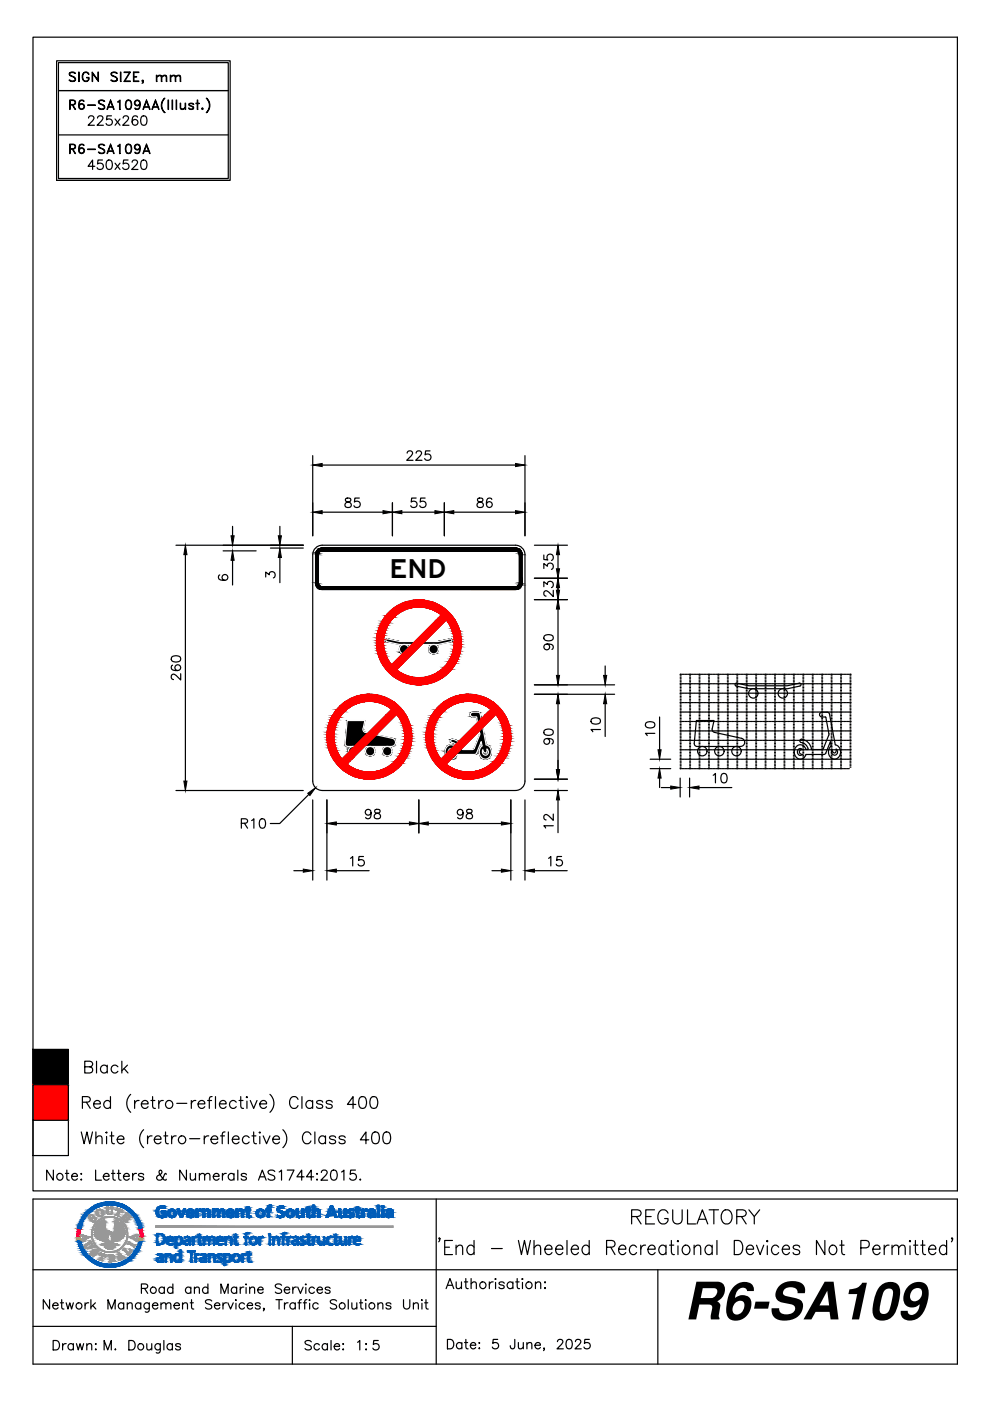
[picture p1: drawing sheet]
<svg xmlns="http://www.w3.org/2000/svg" width="210mm" height="297mm" viewBox="0 0 210 297" stroke-linecap="round" stroke-linejoin="round" font-family="sans-serif">
<defs><g id="words">
<text font-size="11" x="145.1" y="279.7">R6-SA109</text>
<text font-size="5.6" x="82.6" y="122.6">END</text>
</g></defs>
<g fill="#000" stroke="#000" stroke-width=".21">
<path d="M66.3 98.6l2-.3v.6zM109.3 98.3l2 .3-2 .3zM39.3 115.6l.3 2h-.6zM49 113.6h.6l-.3 2zM49.3 116.8l.3 2h-.6zM59 113.6h.7l-.4 2zM59.3 116.2l.4 2h-.7zM66.3 108.6l2-.3v.6zM81.2 108.3l2 .3-2 .3zM83.2 108.6l2-.3v.6zM92.2 108.3l2 .3-2 .3zM94.2 108.6l2-.3v.6z"/>
<path d="M109.3 108.3l2 .3-2 .3zM118.3 115.6l.3 2h-.6zM85.2 138.5h.2zM95.4 135.5h.2zM118 120.6h.6l-.3 2zM118.3 122.6l.3 2h-.6zM118 125.1h.6l-.3 2zM118.3 127.1l.3 2h-.6zM73.9 159.5h.1zM79 156.5l.8-.7 3.4 .7zM95.6 158.7h.1zM95.5 157.9h.3z"/>
<path d="M96.3 157.6h.6zM101.1 152.1h.9v.3zM102.4 154.2l.1 .8h-.9zM102.8 159.6h.2zM102.8 159.6h.1zM118 143.2h.6l-.3 2zM118.3 147.2l.3 2h-.6zM128 143.2h.6l-.3 2zM128.3 147.2l.3 2h-.6zM139.5 159h.7l-.4 2zM39 165.6h.6l-.3 2zM65.2 168.2l1.7-1.2-1.2 1.7z"/>
<path d="M69.3 174.6l2-.3v.6zM86.8 174.3l2 .3-2 .3zM88.8 174.6l2-.3v.6zM95.6 161h.2zM102.6 160.9h.6zM106.3 174.3l2 .3-2 .3zM118 163.2h.6l-.3 2zM118.3 167.6l.3 2h-.6zM139.8 163l.4 2h-.7zM142.2 166.7l2 .3-2 .3zM146.2 167l2-.3v.6zM64.3 184.3l2 .3-2 .3z"/>
<path d="M69.3 184.6l2-.3v.6zM106.3 184.3l2 .3-2 .3zM111.3 184.6l2-.3v.6z"/>
<path d="M66.9 117.6l.6 6v-6zM66.9 117.6l.6 6h-.6z"/>
<path d="M66.9 117.5l.6 .1v-.1zM66.9 117.5l.6 .1h-.6z"/>
<path d="M66.9 117.4h.6zM66.9 117.4l.6 .1z"/>
<path d="M66.9 117.3h.7zM66.9 117.3l.6 .1z"/>
<path d="M67 117.2l.6 .1v-.1zM67 117.2l.6 .1h-.7z"/>
<path d="M67 117.2h.6zM67 117.2h.6z"/>
<path d="M67 117.1h.7zM67 117.1l.6 .1z"/>
<path d="M67.1 117h.7zM67.1 117l.6 .1z"/>
<path d="M67.1 117h.7zM67.1 117h.7z"/>
<path d="M67.1 116.9h.8zM67.1 116.9l.7 .1z"/>
<path d="M67.1 116.8h.9zM67.1 116.8l.8 .1z"/>
<path d="M67.2 116.8h1zM67.2 116.8h.8z"/>
<path d="M67.2 116.8h1.1zM67.2 116.8h1z"/>
<path d="M68.3 116.2h41.2zM68.1 116.2h41.4z"/>
<path d="M68.1 116.2l41.6 .1zM67.9 116.3h41.8z"/>
<path d="M67.9 116.3h42zM67.7 116.3h42.2z"/>
<path d="M67.7 116.3l42.4 .2-.2-.2zM67.5 116.5l.2-.2 42.4 .2z"/>
<path d="M67.5 116.5l42.8 .1-.2-.1zM67.3 116.6l.2-.1 42.8 .1z"/>
<path d="M67.3 116.6l43.1 .2-.1-.2zM67.3 116.6l43.1 .2h-43.2z"/>
<path d="M67.2 116.8h43.3zM67.2 116.8h43.3z"/>
<path d="M109.3 116.8h1.2zM109.3 116.8h1.2z"/>
<path d="M109.5 116.8h1zM109.5 116.8h1z"/>
<path d="M109.6 116.8l.9 .1zM109.6 116.8l.9 .1z"/>
<path d="M109.7 116.9l.9 .1zM109.7 116.9l.9 .1z"/>
<path d="M109.8 117h.8zM109.8 117h.8z"/>
<path d="M109.8 117l.8 .1zM109.8 117l.8 .1z"/>
<path d="M109.9 117.1l.7 .1zM109.9 117.1l.7 .1z"/>
<path d="M110 117.2h.6zM110 117.2h.6z"/>
<path d="M110 117.2l.7 .1-.1-.1zM110 117.2l.7 .1h-.6z"/>
<path d="M110.1 117.3l.6 .1zM110.1 117.3l.6 .1z"/>
<path d="M110.1 117.4l.6 .1zM110.1 117.4l.6 .1z"/>
<path d="M110.1 117.5l.6 .1v-.1zM110.1 117.5l.6 .1h-.6z"/>
<path d="M110.1 117.6l.6 6v-6zM110.1 117.6l.6 6h-.6z"/>
<path d="M66.9 123.6l.6 .1v-.1zM66.9 123.6l.6 .1h-.6z"/>
<path d="M66.9 123.7l.6 .1zM66.9 123.7l.6 .1z"/>
<path d="M66.9 123.8l.7 .1zM66.9 123.8l.7 .1z"/>
<path d="M66.9 123.9l.7 .1v-.1zM66.9 123.9l.7 .1h-.6z"/>
<path d="M67 124h.6zM67 124h.6z"/>
<path d="M67 124l.7 .1zM67 124l.7 .1z"/>
<path d="M67 124.1l.8 .1zM67 124.1l.8 .1z"/>
<path d="M67.1 124.2h.7zM67.1 124.2h.7z"/>
<path d="M67.1 124.2l.8 .1zM67.1 124.2l.8 .1z"/>
<path d="M67.1 124.3l.9 .1zM67.1 124.3l.9 .1z"/>
<path d="M67.1 124.4h1.1zM67.1 124.4h1.1z"/>
<path d="M67.2 124.4h1.1zM67.2 124.4h1.1z"/>
<path d="M82.1 135.5h.1zM82.1 135.5h.1z"/>
<path d="M82.1 135.5h.1zM82 135.5h.2z"/>
<path d="M82 135.5h.4zM81.9 135.5h.5z"/>
<path d="M81.9 135.5h.6zM81.9 135.5h.6z"/>
<path d="M81.9 135.5l.9 .1zM81.9 135.5l.9 .1z"/>
<path d="M81.9 135.6h1.1zM81.9 135.6h1.1z"/>
<path d="M81.8 135.6l1.5 .1zM81.8 135.6l1.5 .1z"/>
<path d="M81.8 135.7l1.8 .1zM81.8 135.7l1.8 .1z"/>
<path d="M81.8 135.8h2zM81.8 135.8h2z"/>
<path d="M81.8 135.8l2.3 .1zM81.8 135.8l2.3 .1z"/>
<path d="M81.8 135.9h2.6zM81.8 135.9h2.6z"/>
<path d="M81.9 135.9l2.7 .1zM81.9 135.9l2.7 .1z"/>
<path d="M81.9 136h2.9zM81.9 136h2.9z"/>
<path d="M85.2 138.5h.2zM85.2 138.5h.2z"/>
<path d="M85 138.4h.5zM85 138.4l.4 .1z"/>
<path d="M84.9 138.3l.6 .1 .2-.1zM84.9 138.3l.6 .1z"/>
<path d="M85.6 136.6h.2zM85.6 136.6h.2z"/>
<path d="M85.6 136.6l.3 .1zM85.4 136.7h.5z"/>
<path d="M84.8 138.2l.9 .1 .1-.1zM84.8 138.2l.9 .1h-.8z"/>
<path d="M85.4 136.7h.6zM85.4 136.7h.6z"/>
<path d="M84.7 138l1.1 .2 .2-.2zM84.7 138l1.1 .2h-1z"/>
<path d="M85.4 136.7h.7zM85.2 136.7h.9z"/>
<path d="M85.2 136.7l1 .1zM85.2 136.8h1z"/>
<path d="M84.7 137.8l1.3 .2 .1-.2zM84.7 137.8l1.3 .2h-1.3z"/>
<path d="M85.2 136.8h1.1zM85.1 136.8h1.2z"/>
<path d="M85.1 136.8l1.2 .1zM85.1 136.9h1.2z"/>
<path d="M84.7 137.6l1.4 .2 .2-.2zM84.7 137.6l1.4 .2h-1.4z"/>
<path d="M85.1 136.9l1.3 .1zM85 137h1.4z"/>
<path d="M85 137h1.4zM85 137h1.4z"/>
<path d="M84.9 137l1.6 .1-.1-.1zM84.9 137l1.6 .1h-1.7z"/>
<path d="M84.7 137.5l1.6 .1 .2-.1zM84.7 137.5l1.6 .1h-1.6z"/>
<path d="M84.8 137.1h1.8zM84.8 137.1h1.8z"/>
<path d="M84.8 137.1l1.8 .2v-.2zM84.8 137.1l1.8 .2h-1.8z"/>
<path d="M84.8 137.3h1.8zM84.8 137.3h1.8z"/>
<path d="M84.7 137.3l1.8 .2 .1-.2zM84.7 137.3l1.8 .2h-1.8z"/>
<path d="M82.1 136.1l5.2 .5 .6-.5zM82.1 136.1l5.2 .5h-2.6z"/>
<path d="M82 136h5.9zM82 136l5.9 .1z"/>
<path d="M81.9 136h6zM81.9 136h6z"/>
<path d="M81.9 136h6zM81.9 136h6z"/>
<path d="M91.8 136.6l.4 .1zM91.7 136.7h.5z"/>
<path d="M91.7 136.7h.7zM91.5 136.7h.9z"/>
<path d="M91.7 138.6h.5zM91.7 138.6h.3z"/>
<path d="M91.5 136.7l1 .1zM91.3 136.8h1.2z"/>
<path d="M91.5 138.5h.9zM91.5 138.5l.7 .1z"/>
<path d="M91.3 136.8l1.4 .2-.2-.2zM91.2 137l.1-.2 1.4 .2z"/>
<path d="M91.3 138.4h1.2zM91.3 138.4l1.1 .1z"/>
<path d="M91.2 137l1.6 .1-.1-.1zM91.2 137l1.6 .1h-1.7z"/>
<path d="M91.2 138.3l1.3 .1 .2-.1zM91.2 138.3l1.3 .1h-1.2z"/>
<path d="M91.1 137.1l1.8 .2-.1-.2zM91.1 137.1l1.8 .2h-1.9z"/>
<path d="M91.1 138.2l1.6 .1 .1-.1zM91.1 138.2l1.6 .1h-1.5z"/>
<path d="M91 137.3l1.9 .2v-.2zM91 137.3l1.9 .2h-1.9z"/>
<path d="M91 138l1.8 .2 .1-.2zM91 138l1.8 .2h-1.7z"/>
<path d="M91 137.5l1.9 .1v-.1zM91 137.5l1.9 .1h-2z"/>
<path d="M91 137.8l1.9 .2v-.2zM91 137.8l1.9 .2h-1.9z"/>
<path d="M90.9 137.6l2 .2v-.2zM90.9 137.6l2 .2h-1.9z"/>
<path d="M95.4 135.5h.2zM95.4 135.5h.2z"/>
<path d="M90 136.1l2.9 .5 2.7-.5zM90 136.1l2.9 .5h-3.5z"/>
<path d="M95.4 135.5h.3zM95.3 135.5h.4z"/>
<path d="M90 136h5.6zM90 136l5.6 .1z"/>
<path d="M95.3 135.5h.4zM95.1 135.5h.6z"/>
<path d="M90 136h5.7zM90 136h5.6z"/>
<path d="M90.1 136h5.6zM90.1 136h5.6z"/>
<path d="M95.1 135.5l.6 .1zM94.9 135.6h.8z"/>
<path d="M93 136h2.7zM92.9 136h2.8z"/>
<path d="M94.9 135.6h.9zM94.7 135.6h1.1z"/>
<path d="M93.2 135.9h2.6zM93 136h2.7z"/>
<path d="M94.7 135.6l1.1 .1zM94.5 135.7h1.3z"/>
<path d="M93.4 135.9h2.4zM93.2 135.9h2.6z"/>
<path d="M94.5 135.7h1.3zM94.2 135.7h1.6z"/>
<path d="M94.2 135.7l1.6 .1zM93.9 135.8h1.9z"/>
<path d="M93.9 135.8h1.9zM93.7 135.8h2.1z"/>
<path d="M93.7 135.8h2.1zM93.4 135.9h2.4z"/>
<path d="M68.1 125h41.4zM68.1 125h41.2z"/>
<path d="M67.9 124.9h41.8zM67.9 124.9l41.6 .1z"/>
<path d="M67.7 124.8h42.2zM67.7 124.8l42 .1z"/>
<path d="M67.5 124.7l42.4 .1 .2-.1zM67.5 124.7l42.4 .1h-42.2z"/>
<path d="M67.3 124.6l42.8 .1 .2-.1zM67.3 124.6l42.8 .1h-42.6z"/>
<path d="M67.2 124.4l43.1 .2 .1-.2zM67.2 124.4l43.1 .2h-43z"/>
<path d="M109.5 124.4h1zM109.3 124.4h1.2z"/>
<path d="M67.2 124.4h43.3zM67.2 124.4h43.2z"/>
<path d="M109.6 124.4h.9zM109.5 124.4h1z"/>
<path d="M109.7 124.3h.8zM109.6 124.4h.9z"/>
<path d="M109.8 124.2h.8zM109.7 124.3h.8z"/>
<path d="M109.8 124.2h.8zM109.8 124.2h.8z"/>
<path d="M109.9 124.1h.7zM109.9 124.1l.7 .1h-.8z"/>
<path d="M110 124h.6zM110 124l.6 .1z"/>
<path d="M110 124h.6zM110 124h.6z"/>
<path d="M110.1 123.9l.5 .1 .1-.1zM110.1 123.9l.5 .1h-.6z"/>
<path d="M110.1 123.8h.6zM110.1 123.8l.6 .1z"/>
<path d="M110.1 123.7h.6zM110.1 123.7l.6 .1z"/>
<path d="M110.1 123.6l.6 .1v-.1zM110.1 123.6l.6 .1h-.6z"/>
<path d="M73.9 159.4h.1zM73.9 159.4l.1 .1z"/>
<path d="M73.9 159.3l.1 .1 .2-.1zM73.9 159.3l.1 .1h-.1z"/>
<path d="M73.9 159.1l.3 .2 .2-.2zM73.9 159.1l.3 .2h-.3z"/>
<path d="M73.9 158.9l.5 .2 .1-.2zM73.9 158.9l.5 .2h-.5z"/>
<path d="M74 158.7l.5 .2 .2-.2zM74 158.7l.5 .2h-.6z"/>
<path d="M74.1 158.6l.6 .1 .2-.1zM74.1 158.6l.6 .1h-.7z"/>
<path d="M74.8 158.3h.2zM74.8 158.3h.2z"/>
<path d="M74.8 158.3h.3zM74.6 158.3h.5z"/>
<path d="M74.3 158.5l.6 .1 .1-.1zM74.1 158.6l.2-.1 .6 .1z"/>
<path d="M74.4 158.4h.7zM74.3 158.5h.7z"/>
<path d="M74.6 158.3h.5zM74.6 158.3h.5z"/>
<path d="M74.6 158.3h.5zM74.4 158.4h.7z"/>
<path d="M73.7 158.3h1.5zM73.7 158.3h1.5z"/>
<path d="M73.6 158.2h1.6zM73.6 158.2l1.6 .1z"/>
<path d="M73.5 158.2h1.8zM73.5 158.2h1.7z"/>
<path d="M73.4 158.1h1.9zM73.4 158.1l1.9 .1z"/>
<path d="M73.3 158h2.1zM73.3 158l2 .1z"/>
<path d="M73.2 157.9h2.3zM73.2 157.9l2.2 .1z"/>
<path d="M73.2 157.8h2.4zM73.2 157.8l2.3 .1z"/>
<path d="M73.2 157.7h2.5zM73.2 157.7l2.4 .1z"/>
<path d="M73.2 157.6l2.5 .1 .2-.1zM73.2 157.6l2.5 .1h-2.5z"/>
<path d="M73.4 154.7l3.6 .1v-.1zM73.4 154.7l3.6 .1h-3.6z"/>
<path d="M73.4 154.6l3.6 .1v-.1zM73.4 154.6l3.6 .1h-3.6z"/>
<path d="M73.4 154.8l3.6 .1zM73.4 154.8l3.6 .1h-3.6z"/>
<path d="M73.4 154.9l3.7 .1zM73.4 154.9l3.7 .1h-3.7z"/>
<path d="M73.4 155l3.7 .1zM73.4 155l3.7 .1z"/>
<path d="M73.4 155.1l3.8 .1zM73.4 155.1l3.8 .1z"/>
<path d="M73.4 155.2h3.9zM73.4 155.2h3.9z"/>
<path d="M73.4 155.2l4 .1zM73.4 155.2l4 .1z"/>
<path d="M73.6 152.8l3.4 1.8 .4-1.8zM73.6 152.8l3.4 1.8h-3.6z"/>
<path d="M73.4 155.3l4.6 .1-.6-.1zM73.4 155.3l4.6 .1h-4.6z"/>
<path d="M73.4 155.4l2.5 2.2 2.1-2.2zM73.4 155.4l2.5 2.2h-2.7z"/>
<path d="M78.4 158.3h.4zM78.2 158.3h.6z"/>
<path d="M78.2 158.3l.7 .1zM78 158.4h.9z"/>
<path d="M78 158.4l1.1 .1zM77.9 158.5h1.2z"/>
<path d="M77.9 158.5l1.3 .1-.1-.1zM77.7 158.6l.2-.1 1.3 .1z"/>
<path d="M77.7 158.6l1.6 .1-.1-.1zM77.7 158.6l1.6 .1h-1.7z"/>
<path d="M77.7 159.9l1.4 .2 .1-.2zM77.7 159.9l1.4 .2h-1.2z"/>
<path d="M77.6 158.7l1.8 .2-.1-.2zM77.6 158.7l1.8 .2h-1.8z"/>
<path d="M77.6 159.8l1.6 .1 .1-.1zM77.6 159.8l1.6 .1h-1.5z"/>
<path d="M77.6 158.9l1.9 .2-.1-.2zM77.6 158.9l1.9 .2h-2z"/>
<path d="M77.6 159.6l1.7 .2 .1-.2zM77.6 159.6l1.7 .2h-1.7z"/>
<path d="M77.5 159.1l2 .2v-.2zM77.5 159.1l2 .2h-2z"/>
<path d="M77.5 159.5l1.9 .1 .1-.1zM77.5 159.5l1.9 .1h-1.8z"/>
<path d="M77.5 159.3l2 .2v-.2zM77.5 159.3l2 .2h-2z"/>
<path d="M82 158.3h.4zM81.8 158.3h.6z"/>
<path d="M81.8 158.3l.7 .1zM81.7 158.4h.8z"/>
<path d="M81.7 158.4l1 .1zM81.5 158.5h1.2z"/>
<path d="M81.5 158.5l1.3 .1-.1-.1zM81.5 158.5l1.3 .1h-1.4z"/>
<path d="M81.4 158.6l1.6 .1-.2-.1zM81.4 158.6l1.6 .1h-1.7z"/>
<path d="M81.4 159.9l1.3 .2 .1-.2zM81.4 159.9l1.3 .2h-1.2z"/>
<path d="M81.3 158.7l1.7 .2v-.2zM81.3 158.7l1.7 .2h-1.8z"/>
<path d="M81.3 159.8l1.5 .1 .2-.1zM81.3 159.8l1.5 .1h-1.4z"/>
<path d="M81.2 158.9l1.9 .2-.1-.2zM81.2 158.9l1.9 .2h-2z"/>
<path d="M81.2 159.6l1.8 .2v-.2zM81.2 159.6l1.8 .2h-1.7z"/>
<path d="M81.1 159.1l2 .2v-.2zM81.1 159.1l2 .2h-2z"/>
<path d="M81.1 159.5l1.9 .1 .1-.1zM81.1 159.5l1.9 .1h-1.8z"/>
<path d="M81.1 159.3l2 .2v-.2zM81.1 159.3l2 .2h-2z"/>
<path d="M77.3 158.2h5.9zM77.3 158.2l5.7 .1z"/>
<path d="M79 156.5l4.3 .1zM79 156.5l4.3 .1z"/>
<path d="M77.4 158.2h5.9zM77.4 158.2h5.8z"/>
<path d="M79 156.6l4.5 .1zM79 156.6l4.5 .1h-4.6z"/>
<path d="M77.4 158.1h6.1zM77.4 158.1l5.9 .1h-5.9z"/>
<path d="M78.9 156.7l4.7 .1-.1-.1zM78.9 156.7l4.7 .1h-4.8z"/>
<path d="M77.6 158h6zM77.6 158l5.9 .1h-6.1z"/>
<path d="M78.8 156.8l4.9 .1-.1-.1zM78.8 156.8l4.9 .1h-5z"/>
<path d="M77.7 157.9l5.9 .1 .1-.1zM77.6 158l.1-.1 5.9 .1z"/>
<path d="M78.7 156.9l5.1 .2-.1-.2zM78.7 156.9l5.1 .2h-5.3z"/>
<path d="M77.8 157.7l5.9 .2 .1-.2zM77.8 157.7l5.9 .2h-6z"/>
<path d="M78.5 157.1l5.3 .1v-.1zM78.5 157.1l5.3 .1h-5.5z"/>
<path d="M78.3 157.2l5.6 .2-.1-.2zM78.3 157.2l5.6 .2h-5.7z"/>
<path d="M78 157.6l5.8 .1v-.1zM77.8 157.7l.2-.1 5.8 .1z"/>
<path d="M78.2 157.4l5.6 .2 .1-.2zM78 157.6l.2-.2 5.6 .2z"/>
<path d="M94.4 159.8l.1 .2zM94.4 159.8h.3l-.2 .2z"/>
<path d="M94.4 159.5l.3 .3 .3-.3zM94.4 159.5l.3 .3h-.3z"/>
<path d="M94.4 159.4h.6zM94.4 159.4l.6 .1z"/>
<path d="M94.4 159.3l.6 .1v-.1zM94.4 159.3l.6 .1h-.6z"/>
<path d="M94.4 159.2h.6zM94.4 159.2l.6 .1z"/>
<path d="M94.4 159.1h.7zM94.4 159.1l.6 .1z"/>
<path d="M94.4 159l.7 .1v-.1zM94.4 159l.7 .1h-.7z"/>
<path d="M94.4 159h.8zM94.4 159h.7z"/>
<path d="M94.4 158.9h.8zM94.4 158.9l.8 .1z"/>
<path d="M94.5 158.8h.8zM94.5 158.8l.7 .1z"/>
<path d="M94.5 158.8h.9zM94.5 158.8h.9z"/>
<path d="M94.5 158.8h.9zM94.5 158.8h.8z"/>
<path d="M94.5 158.7h1zM94.5 158.7l.9 .1z"/>
<path d="M94.5 158.7h1.1zM94.5 158.7h1z"/>
<path d="M95.5 157.9h.4zM95.4 157.9h.5z"/>
<path d="M94.6 158.5l1.1 .2 .2-.2zM94.6 158.5l1.1 .2h-1.2z"/>
<path d="M95.4 157.9l.6 .1zM95.3 158h.7z"/>
<path d="M95.9 156.7h.1zM95.8 156.7h.2z"/>
<path d="M95.8 156.7l.3 .1zM95.7 156.8h.4z"/>
<path d="M95.3 158h.8zM95.2 158h.9z"/>
<path d="M95.7 156.8h.5zM95.7 156.8h.5z"/>
<path d="M94.7 158.4l1.2 .1 .2-.1zM94.7 158.4l1.2 .1h-1.3z"/>
<path d="M95.2 158l1 .1zM95.1 158.1h1.1z"/>
<path d="M95.1 158.1h1.2zM95 158.1h1.3z"/>
<path d="M95.7 156.8h.5zM95.7 156.8h.5z"/>
<path d="M95.7 156.8l.7 .1zM95.7 156.8l.7 .1z"/>
<path d="M94.9 158.2l1.2 .2 .2-.2zM94.9 158.2l1.2 .2h-1.4z"/>
<path d="M96.3 157.6l.5 .1zM96.5 157.7h.3l-.1 .1z"/>
<path d="M95 158.1h1.3zM94.9 158.2h1.4z"/>
<path d="M95.6 156.9h.9zM95.6 156.9h.9z"/>
<path d="M95.6 156.9h.9zM95.6 156.9h.9z"/>
<path d="M95.6 156.9l1.1 .1zM95.6 156.9l1.1 .1z"/>
<path d="M95.6 157h1.1zM95.6 157h1.1z"/>
<path d="M95.6 157h1.2zM95.6 157h1.2z"/>
<path d="M95.5 157l1.4 .1zM95.5 157l1.4 .1z"/>
<path d="M96.6 160l.2 .2v-.2zM96.6 160l.2 .2h-.4z"/>
<path d="M95.5 157.1h1.4zM95.5 157.1h1.4z"/>
<path d="M95.5 157.1l1.5 .1zM95.5 157.1l1.5 .1z"/>
<path d="M96.1 157.5h.9zM96.1 157.5l.8 .1z"/>
<path d="M95.6 157.2h1.5zM95.6 157.2h1.5z"/>
<path d="M95.8 157.4h1.2zM95.8 157.4l1.2 .1z"/>
<path d="M95.8 157.4h1.2zM95.8 157.4h1.2z"/>
<path d="M95.7 157.4h1.4zM95.7 157.4h1.3z"/>
<path d="M95.6 157.2l1.6 .1zM95.6 157.2l1.6 .1z"/>
<path d="M95.7 157.3h1.4zM95.7 157.3l1.4 .1z"/>
<path d="M95.6 157.3h1.6zM95.6 157.3h1.5z"/>
<path d="M95.6 157.3h1.6zM95.6 157.3h1.6z"/>
<path d="M97.9 158.7l.1 .1zM97.8 158.8l.1-.1 .1 .1z"/>
<path d="M97.8 158.8h.2zM97.8 158.8h.2z"/>
<path d="M97.7 158.8l.3 .1zM97.7 158.8l.3 .1z"/>
<path d="M97.7 158.9h.3zM97.7 158.9h.3z"/>
<path d="M97.7 158.9h.3zM97.7 158.9h.3z"/>
<path d="M97.7 158.9h.4zM97.7 158.9h.4z"/>
<path d="M97.7 158.9h.4zM97.7 158.9h.4z"/>
<path d="M97.7 158.9h.4zM97.7 158.9h.4z"/>
<path d="M97.7 158.9h.4zM97.7 158.9h.4z"/>
<path d="M96.6 160h4.1zM96.6 160h4z"/>
<path d="M96.6 159.9h4.2zM96.6 159.9l4.1 .1z"/>
<path d="M96.7 159.9h4.1zM96.6 159.9h4.2z"/>
<path d="M96.7 159.8h4.2zM96.7 159.8l4.1 .1z"/>
<path d="M96.8 159.8h4.2zM96.8 159.8h4.1z"/>
<path d="M96.8 159.7h4.2zM96.8 159.7l4.2 .1z"/>
<path d="M101.1 152.1v.3h.9zM101.1 152.4h.9l-.7 .8z"/>
<path d="M96.9 159.6h4.2zM96.9 159.6l4.1 .1h-4.2z"/>
<path d="M100.2 151h1.2zM100.2 151h1.2z"/>
<path d="M97.7 158.9l3.4 .7 .3-.7zM97.7 158.9l3.4 .7h-4.2z"/>
<path d="M100.2 158.9h1.2zM100.1 158.9h1.3z"/>
<path d="M100.3 158.9h1.1zM100.2 158.9h1.2z"/>
<path d="M100.4 158.9h1zM100.3 158.9h1.1z"/>
<path d="M100.4 158.8h1zM100.4 158.9h1z"/>
<path d="M100.2 151h1.2zM100.1 151h1.3z"/>
<path d="M100.1 151h1.4zM100.1 151h1.4z"/>
<path d="M100.5 158.7h.9zM100.5 158.7l.9 .1z"/>
<path d="M100.5 158.7h1zM100.5 158.7h.9z"/>
<path d="M100.6 158.6h.9zM100.6 158.6l.9 .1z"/>
<path d="M100.1 151h1.4zM100 151h1.5z"/>
<path d="M100 151l1.6 .1zM100 151.1h1.6z"/>
<path d="M100 151.1h1.6zM100 151.1h1.6z"/>
<path d="M100 151.1h1.7zM99.9 151.1h1.8z"/>
<path d="M99.9 151.1h1.8zM99.9 151.1h1.8z"/>
<path d="M99.9 151.1l1.8 .1zM99.9 151.1l1.8 .1z"/>
<path d="M99.8 151.2h1.9zM99.8 151.2h1.9z"/>
<path d="M99.8 151.2l2 .1zM99.8 151.2l2 .1z"/>
<path d="M99.8 151.3h2zM99.8 151.3h2z"/>
<path d="M99.8 151.3h2zM99.8 151.3h2z"/>
<path d="M99.8 151.3l2 .1zM99.8 151.3l2 .1z"/>
<path d="M99.7 151.4h2.1zM99.7 151.4h2.1z"/>
<path d="M99.7 151.4l2.1 .1zM99.7 151.4l2.1 .1z"/>
<path d="M99.7 151.5l2.2 .1zM99.7 151.5l2.2 .1z"/>
<path d="M99.7 151.6h2.2zM99.7 151.6h2.2z"/>
<path d="M99.7 151.6l2.2 .1zM99.7 151.6l2.2 .1z"/>
<path d="M99.8 151.7l2.1 .1zM99.8 151.7l2.1 .1z"/>
<path d="M99.8 151.8l2.1 .1zM99.8 151.8l2.1 .1z"/>
<path d="M99.9 151.9h2zM99.9 151.9h2z"/>
<path d="M100 151.9l1.9 .1zM100 151.9l1.9 .1z"/>
<path d="M100 152h1.9zM100 152h1.9z"/>
<path d="M100.1 152h1.8zM100.1 152h1.8z"/>
<path d="M100.9 152h1zM100.9 152h1z"/>
<path d="M101 152h.9zM101 152h.9z"/>
<path d="M101 152h.9zM101 152h.9z"/>
<path d="M101 152h1zM101 152h1z"/>
<path d="M101 152l1 .1zM101 152l1 .1z"/>
<path d="M101 152.1h1zM101 152.1h1z"/>
<path d="M101 152.1h1zM101 152.1h1z"/>
<path d="M101.1 152.1h.9zM101.1 152.1h.9z"/>
<path d="M101.1 157.2l.4 1.4 .5-1.4zM101.1 157.2l.4 1.4h-.9z"/>
<path d="M101.6 159.4h.7zM101.6 159.4h.7z"/>
<path d="M101.6 159.4l.7 .1zM101.6 159.4l.7 .1z"/>
<path d="M101.6 159.5l.7 .1v-.1zM101.6 159.5l.7 .1h-.7z"/>
<path d="M101.6 159.2l.7 .2v-.2zM101.6 159.2l.7 .2h-.7z"/>
<path d="M101.6 159.2h.7zM101.6 159.2h.7z"/>
<path d="M101.6 159.6l.7 .1zM101.6 159.6l.7 .1z"/>
<path d="M101.6 159.1h.7zM101.6 159.1l.7 .1z"/>
<path d="M101.6 159.7l.8 .1zM101.6 159.7l.8 .1z"/>
<path d="M101.7 159.8l.7 .1zM101.7 159.8l.7 .1h-.7z"/>
<path d="M101.7 159l.6 .1 .1-.1zM101.7 159l.6 .1h-.7z"/>
<path d="M101.7 159.9h.8zM101.7 159.9h.8z"/>
<path d="M101.7 159.9l.8 .1zM101.7 159.9l.8 .1z"/>
<path d="M101.6 155l1 .6-.1-.6zM101.6 155l1 .6h-.9z"/>
<path d="M101.7 160h.9zM101.7 160h.9z"/>
<path d="M101.7 155.6l.9 .1zM101.7 155.6l.9 .1z"/>
<path d="M101.7 155.7l1 .1zM101.7 155.7l1 .1z"/>
<path d="M101.7 155.8h1zM101.7 155.8h1z"/>
<path d="M101.7 155.8l1.2 1.4-.2-1.4zM101.7 155.8l1.2 1.4h-1.8z"/>
<path d="M102 157.2l1.1 .7-.2-.7zM102 157.2l1.1 .7h-.9z"/>
<path d="M102.8 159.6h.2zM102.8 159.6h.2z"/>
<path d="M102.2 157.9l1.1 .1zM102.2 157.9l1.1 .1z"/>
<path d="M102.7 159.6h.4zM102.7 159.6h.3z"/>
<path d="M102.7 159.6h.4zM102.7 159.6h.4z"/>
<path d="M102.6 159.5h.5zM102.6 159.5l.5 .1z"/>
<path d="M102.6 159.5h.6zM102.6 159.5h.5z"/>
<path d="M102.5 159.4h.7zM102.5 159.4l.7 .1z"/>
<path d="M102.5 159.4h.7zM102.5 159.4h.7z"/>
<path d="M101.7 158.8l1.6 .1zM101.7 158.8l1.6 .1z"/>
<path d="M102.4 159.3h.8zM102.4 159.3h.8z"/>
<path d="M102.4 159.3h.8zM102.4 159.3l.8 .1z"/>
<path d="M101.7 158.9l1.6 .1zM101.7 158.9l1.6 .1z"/>
<path d="M101.7 159h1.6zM101.7 159h1.6z"/>
<path d="M102.4 159l.9 .1v-.1zM102.4 159l.9 .1h-.9z"/>
<path d="M102.4 159.1h.9zM102.4 159.1h.9z"/>
<path d="M102.4 159.1l.8 .2 .1-.2zM102.4 159.1l.8 .2h-.8z"/>
<path d="M102.2 158l1.3 .1zM102.2 158l1.3 .1z"/>
<path d="M102.2 158.1l1.4 .1zM102.2 158.1l1.4 .1z"/>
<path d="M102.2 158.2h1.4zM102.2 158.2h1.4z"/>
<path d="M102.2 158.2l1.5 .1zM102 158.3h1.7z"/>
<path d="M102 158.3l1.8 .1zM102 158.3l1.8 .1z"/>
<path d="M102 158.4l1.9 .1-.1-.1zM102 158.4l1.9 .1h-2z"/>
<path d="M101.9 158.5l2 .1zM101.9 158.5l2 .1z"/>
<path d="M101.9 158.6l2.1 .1-.1-.1zM101.9 158.6l2.1 .1h-2.2z"/>
<path d="M101.8 158.7l2.2 .1zM101.8 158.7l2.2 .1z"/>
<path d="M101.7 158.8h2.4zM101.7 158.8h2.4z"/>
<path d="M103.2 158.8l.9 .1zM103.2 158.8l.9 .1z"/>
<path d="M103.3 160h.8zM103.3 160h.8z"/>
<path d="M103.3 160h.8zM103.2 160.1h.9z"/>
<path d="M103.3 158.9l.8 .1zM103.3 158.9l.8 .1z"/>
<path d="M103.4 159.9h.7zM103.4 159.9l.7 .1h-.8z"/>
<path d="M103.4 159h.7zM103.4 159h.7z"/>
<path d="M103.4 159l.8 .1-.1-.1zM103.4 159l.8 .1z"/>
<path d="M103.5 159.8h.6zM103.5 159.8l.6 .1h-.7z"/>
<path d="M103.5 159.1l.7 .2v-.2zM103.5 159.1l.7 .2h-.7z"/>
<path d="M103.5 159.8h.7zM103.5 159.8h.6z"/>
<path d="M103.5 159.7h.7zM103.5 159.7l.7 .1z"/>
<path d="M103.5 159.3h.7zM103.5 159.3h.7z"/>
<path d="M103.5 159.3l.7 .1v-.1zM103.5 159.3l.7 .1h-.7z"/>
<path d="M103.5 159.4l.7 .1zM103.5 159.4l.7 .1z"/>
<path d="M103.5 159.5h.7zM103.5 159.5h.7z"/>
<path d="M103.5 159.5l.7 .2v-.2zM103.5 159.5l.7 .2h-.7z"/>
<path d="M78.2 160.2h.6zM78.2 160.2l.4 .1z"/>
<path d="M78 160.2h.9zM78 160.2h.8z"/>
<path d="M77.9 160.1h1.2zM77.9 160.1l1 .1z"/>
<path d="M81.8 160.2h.6zM81.8 160.2l.4 .1z"/>
<path d="M81.7 160.2h.8zM81.7 160.2h.7z"/>
<path d="M81.5 160.1h1.2zM81.5 160.1l1 .1z"/>
<path d="M95.7 160.9h.3zM95.7 160.9l.1 .1z"/>
<path d="M95.7 160.8h.5zM95.7 160.8l.3 .1h-.3z"/>
<path d="M95.9 160.7l.3 .1 .2-.1zM95.9 160.7l.3 .1h-.5z"/>
<path d="M96 160.6l.4 .1 .1-.1zM96 160.6l.4 .1h-.5z"/>
<path d="M96.2 160.4l.3 .2 .2-.2zM96 160.6l.2-.2 .3 .2z"/>
<path d="M96.4 160.2l.3 .2 .1-.2zM96.4 160.2l.3 .2h-.5z"/>
<path d="M101.8 160.1h2.2zM101.8 160.1h2.2z"/>
<path d="M101.7 160l1 .1zM101.7 160l1 .1z"/>
<path d="M102.6 160.9l.4 .1zM102.8 161h.2z"/>
<path d="M101.7 160.1h1.1zM101.7 160.1h1.1z"/>
<path d="M101.8 160.1h1.2zM101.8 160.1h1.2z"/>
<path d="M102.6 160.9h.6zM102.6 160.9h.6z"/>
<path d="M102.4 160.9h1zM102.4 160.9h.8z"/>
<path d="M102.4 160.8h1zM102.4 160.8l1 .1z"/>
<path d="M102.2 160.7h1.4zM102.2 160.7l1.2 .1z"/>
<path d="M102.2 160.7h1.4zM102.2 160.7h1.4z"/>
<path d="M102.1 160.6h1.6zM102.1 160.6l1.5 .1z"/>
<path d="M102 160.5h1.8zM102 160.5l1.7 .1z"/>
<path d="M101.9 160.4l1.9 .1 .1-.1zM101.9 160.4l1.9 .1h-1.8z"/>
<path d="M101.9 160.3h2zM101.9 160.3l2 .1z"/>
<path d="M101.8 160.2l2.1 .1 .1-.1zM101.8 160.2l2.1 .1h-2z"/>
<path d="M103 160.1h1zM103 160.1h1z"/>
<path d="M101.8 160.1h2.2zM101.8 160.1l2.2 .1z"/>
<path d="M103.1 160.1h.9zM103 160.1h1z"/>
<path d="M103.2 160.1h.9zM103.1 160.1h.9z"/>
<path d="M7 222.5l7.5 7.5v-7.5zM7 222.5l7.5 7.5h-7.5z"/>
</g>
<g fill="none" stroke="#fafafa" stroke-width=".25">
<path d="M82.2 135.4l-.4 .3 .3 .4 2.6 .5h8.2l2.7-.5 .2-.4-.4-.3-2.5 .6h-8.1l-2.6-.5M73.6 152.8h3.8l-.4 1.8a.64 .64 0 0 0 .4 .7l5.8 1.2a.88 .88 0 0 1 .7 1 .88 .88 0 0 1-.9 .8l-9.5-.1-.3-.6zM95.2 158.9a.55 .55 0 0 1 .9 0 .53 .53 0 0 0-.6 .5 .53 .53 0 0 0 .6 .5 .68 .68 0 0 1-1 0 .68 .68 0 0 1 .1-1zM101.7 155.8l-1.2 3-.4 .1h-2a2.7 2.7 0 0 0-2.3-2.1 .35 .35 0 0 0-.3 .3 .35 .35 0 0 0 .4 .3 1.73 1.73 0 0 1 1.4 1.4M101.8 151.4l1.3 6.5M101.8 151.4l-.1-.2a1.93 1.93 0 0 0-1.7-.1 .51 .51 0 0 0-.3 .5 .51 .51 0 0 0 .5 .4h.8l.7 3.8M102.2 158.2l-.2-1-.9 2.4-.3 .3-4 .1a1.27 1.27 0 0 1-1.5 .9 1.27 1.27 0 0 1-.9-1.5 1.27 1.27 0 0 1 1-1.5 1.27 1.27 0 0 1 1.5 1h.3l.1-.1M102.4 159a.69 .69 0 0 0 .1 1 .69 .69 0 0 0 1-.2 .69 .69 0 0 0-.2-1 .55 .55 0 0 1-.5 .8l-.4-.6M103.1 157.9a1.56 1.56 0 0 1 1.1 1.6 1.56 1.56 0 0 1-1.4 1.5 1.6 1.6 0 0 1-1.2-1.3 1.6 1.6 0 0 1 .6-1.6"/>
<circle cx="85.7" cy="137.6" r="1"/>
<circle cx="91.9" cy="137.6" r="1"/>
<circle cx="74.9" cy="159.3" r="1"/>
<circle cx="78.5" cy="159.3" r="1"/>
<circle cx="82.1" cy="159.3" r="1"/>
</g>
<g fill="none" stroke="#000" stroke-width=".25">
<path d="M7 7.9h196v244.6h-196zM12 12.9h36.8v25.3h-36.8zM12.4 13.3h36v24.5h-36zM12.4 19.2h36M14.9 15.4a.92 .92 0 0 1 1.1 .2h-.2a.71 .71 0 0 0-1 0l.1 .3 .6 .3a.53 .53 0 0 1 .5 .6 .53 .53 0 0 1-.5 .5h-.3l-.5-.3h.2a.71 .71 0 0 0 1 0 .96 .96 0 0 0-1-1l-.2-.2zM16.7 15.3l.1 2zM17.8 15.4a.69 .69 0 0 1 1.1 .4 .7 .7 0 0 0-.8-.4 .7 .7 0 0 0-.6 .6v.5a.64 .64 0 0 0 .5 .7 .64 .64 0 0 0 .8-.4v-.3l-.4-.1h.5a.73 .73 0 0 1-.7 .9 .73 .73 0 0 1-.8-.8 1.21 1.21 0 0 1 .4-1.1zM19.5 15.3l1.3 1.7 .1-1.7v2l-1.3-1.7-.1 1.7zM23.7 15.4a.92 .92 0 0 1 1.2 .2h-.2a.71 .71 0 0 0-1.1 0l.1 .3 .7 .3a.53 .53 0 0 1 .5 .6 .53 .53 0 0 1-.5 .5h-.4l-.5-.3h.2a.71 .71 0 0 0 1.1 0 .96 .96 0 0 0-1.1-1l-.2-.2zM25.5 15.3l.1 2zM27.5 15.4l-1.2-.1h1.3l-1.2 2M27.5 15.3l-1.2 2h1.3l-1.2-.1"/>
<path d="M28.3 15.3h1.1l-1 .1v1.8l1 .1h-1.1zM28.4 16.2h.6l-.6 .1M30.2 17.1l.1 .1zM30.3 17.6l.1-.4-.2 .1v-.3l.2 .1v.3l-.3 .3M30.3 17.3l.1 .1M33.2 15.9l.1 1.4zM33.3 16.3l.4-.4 .5 .1 .1 1.3-.1-1a.4 .4 0 0 0-.7-.2zM34.3 16.3l.5-.4 .5 .1v1.3v-1a.4 .4 0 0 0-.7-.2zM36.1 15.9l.1 1.4zM36.2 16.3l.5-.4 .5 .1 .1 1.3-.1-1a.4 .4 0 0 0-.7-.2zM37.3 16.3l.4-.4 .5 .1 .1 1.3-.1-1a.4 .4 0 0 0-.7-.2zM12.4 38.2h36"/>
<path d="M12.4 28.6h36M14.9 22.2l.9-.1v-.7l-.9-.1-.1 1.9v-2h.7a.52 .52 0 0 1 .5 .5 .52 .52 0 0 1-.5 .6h-.6M14.9 31.5l.9-.1v-.6l-.9-.1-.1 1.9v-2h.7a.52 .52 0 0 1 .5 .5 .52 .52 0 0 1-.5 .5h-.6M15.3 22.3l.7 .9-.6-.9M15.3 31.6l.7 1-.6-1M16.8 22.7l.5 .4 .3-.1 .2-.3M16.8 22.4l.5-.3 .3 .1 .2 .2M16.8 32.1l.5 .4 .3-.1 .2-.3M16.8 31.8l.5-.4 .3 .1 .2 .3M17 21.4h.7M17 30.8h.7M17.1 21.3a1.8 1.8 0 0 0-.2 1.6l.3 .2"/>
<path d="M17.1 30.7a1.8 1.8 0 0 0-.2 1.6l.3 .2M17.2 22.1l-.4 .4M17.2 31.4l-.4 .5M17.4 22.1l.4 .4-.1 .4-.3 .2M17.4 31.4l.4 .5-.1 .4-.3 .2M17.6 21.3l.2 .2a.59 .59 0 0 0-.8-.2 1.2 1.2 0 0 0 .3 1.9 .62 .62 0 0 0 .6-.9 .62 .62 0 0 0-1.1 0M17.6 30.7l.2 .1a.59 .59 0 0 0-.8-.1 1.2 1.2 0 0 0 .3 1.9 .62 .62 0 0 0 .6-.9 .62 .62 0 0 0-1.1-.1M18.6 22.3h1.6zM18.6 31.6l1.6 .1zM18.8 25l.4-.4 .6 .2a.62 .62 0 0 1-.2 .8l-.9 1h1.3M20.1 35.3h-1.4l.9-1.4v2M20.7 25l.4-.4 .6 .2a.62 .62 0 0 1-.2 .8l-.9 1h1.3"/>
<path d="M20.9 21.5a.88 .88 0 0 1 1.3 0h-.2a.71 .71 0 0 0-1 0l.1 .4 .6 .3a.53 .53 0 0 1 .5 .5 .53 .53 0 0 1-.5 .5h-.4l-.4-.3h.2a.71 .71 0 0 0 1 0 .96 .96 0 0 0-1-.9zM21.1 30.7a.92 .92 0 0 1 1.1 .1h-.2a.71 .71 0 0 0-1 0l.1 .4 .6 .3a.53 .53 0 0 1 .5 .5 .53 .53 0 0 1-.5 .6h-.4l-.4-.3h.2a.71 .71 0 0 0 1 0 .96 .96 0 0 0-1-1l-.2-.3zM21.7 33.9h-.9l-.1 .9a.71 .71 0 0 1 1 0 .71 .71 0 0 1-.1 1 .71 .71 0 0 1-1-.3M22.8 34a.65 .65 0 0 1 .9 .3 1.01 1.01 0 0 1-.6 1.6 1.28 1.28 0 0 1-.3-1.9zM22.9 22.7h1.1M22.9 32.1h1.1M23 22.6h.9M23 32h.9M23.4 21.2l.8 2-.8-1.7-.7 1.7zM23.4 30.6l.8 2-.8-1.8-.7 1.8zM23.6 24.6h-.9l-.1 .8a.71 .71 0 0 1 1.1 0 .71 .71 0 0 1-.2 1.1 .71 .71 0 0 1-1-.3M24.4 25.2l1 1.4"/>
<path d="M24.4 34.6l1 1.3M25 21.6l.4-.4v2l-.1-1.8zM25 30.9l.4-.3v2l-.1-1.8zM25.4 25.2l-1 1.4M25.4 34.6l-1 1.3M26.1 25l.4-.4 .7 .2a.62 .62 0 0 1-.2 .8l-1 1h1.3M26.9 21.3a.65 .65 0 0 1 .9 .3 1.01 1.01 0 0 1-.6 1.6 1.28 1.28 0 0 1-.3-1.9zM26.9 23h.7M26.9 21.4h.7M26.9 30.7a.65 .65 0 0 1 .9 .2 1.01 1.01 0 0 1-.6 1.7 1.28 1.28 0 0 1-.3-1.9zM26.9 32.4h.7M26.9 30.8h.7"/>
<path d="M27 21.3a1.55 1.55 0 0 0 0 1.8M27 30.7a1.55 1.55 0 0 0 0 1.8M27.2 33.9h-1l-.1 .9a.71 .71 0 0 1 1.1 0 .71 .71 0 0 1-.2 1 .71 .71 0 0 1-1-.3M27.5 21.3a1.55 1.55 0 0 1 0 1.8M27.5 30.7a1.55 1.55 0 0 1 0 1.8M28 34.4l.4-.5 .7 .2a.62 .62 0 0 1-.2 .9l-1 .9h1.4M28.6 22l.5 .3h.3l.2-.3M28.6 21.7l.5-.4 .3 .1 .2 .3M28.6 31.3l.5 .4 .3-.1 .2-.3M28.6 31l.5-.3 .3 .1 .2 .2M28.7 23h.7M28.7 32.4h.7"/>
<path d="M29 21.3l-.4 .5 .1 .4 .3 .1M29 30.7l-.4 .4 .1 .4 .3 .2M29.2 24.8a.59 .59 0 0 0-.9-.1 1.2 1.2 0 0 0 .3 1.9 .62 .62 0 0 0 .7-.6 .62 .62 0 0 0-.6-.7 .62 .62 0 0 0-.7 .6M29.3 21.3a1.25 1.25 0 0 1 0 1.8M29.3 30.7a1.25 1.25 0 0 1 0 1.8M29.6 22.2a.62 .62 0 0 1-.9 .1 .62 .62 0 0 1 0-.9 .62 .62 0 0 1 .9 .1 1.8 1.8 0 0 1-.2 1.6 .59 .59 0 0 1-.8-.2l.2 .2M29.6 21.9l-.3 .4M29.6 31.5a.62 .62 0 0 1-.9 .2 .62 .62 0 0 1 0-1 .62 .62 0 0 1 .9 .1 1.8 1.8 0 0 1-.2 1.7 .59 .59 0 0 1-.8-.2l.2 .2M29.6 31.2l-.3 .5M30.1 24.7a.65 .65 0 0 1 1 .2 1.01 1.01 0 0 1-.7 1.7 1.28 1.28 0 0 1-.3-1.9zM30.1 34a.65 .65 0 0 1 1 .3 1.01 1.01 0 0 1-.7 1.6 1.28 1.28 0 0 1-.3-1.9zM30.5 22.7h1.1"/>
<path d="M30.5 32.1h1.1M30.6 22.6h.9M30.6 32h.9M31.1 21.2l.7 2-.7-1.7-.8 1.7zM31.1 30.6l.7 2-.7-1.8-.8 1.8zM32.4 22.7h1.1M32.5 22.6h.9M33 21.2l.7 2-.7-1.7-.8 1.7zM34.7 21l.3-.2a2.06 2.06 0 0 0 0 3.1 1.91 1.91 0 0 1-.3-2.9zM35.6 21.2l.1 2zM36.5 21.2l.1 2zM37.3 21.2l.1 2z"/>
<path d="M38.2 21.9l.1 .9a.4 .4 0 0 0 .7 .2l.3-.2-.5 .4-.5-.1zM39.3 21.9v1.3zM40.1 23h.9M40.1 22.3l.9 .3 .1 .3a.6 .6 0 0 1-1.1 0l.2 .2M40.1 22.1h.9M40.2 22v.3M40.9 22l.2 .2a.6 .6 0 0 0-1.1 0l.1 .1 .9 .4M40.9 22.6v.5M41.5 21.9l.7 .1zM41.8 21.2l.1 2zM42.9 22.9l.2 .1-.1 .2-.2-.1zM42.9 23l.1 .1z"/>
<path d="M43.7 20.8a1.89 1.89 0 0 1 0 3.1 2.06 2.06 0 0 0 0-3.1zM66.3 96.6v17M68.3 98.6h41M86.3 96.1l.4-.5 .7 .2a.62 .62 0 0 1-.2 .8l-1 1h1.4M88.2 96.1l.4-.5 .7 .2a.62 .62 0 0 1-.2 .8l-1 1h1.4M91.2 95.6h-1l-.1 .9a.71 .71 0 0 1 1.1-.1 .71 .71 0 0 1-.1 1.1 .71 .71 0 0 1-1.1-.3M111.3 96.6v17M37.3 115.6h27M39.3 117.6v48M47.3 116.8h7M49.3 111.6v2M49.3 118.8v5.2"/>
<path d="M57.3 116.2h7M59.3 111.6v2M59.3 118.2v5.3M66.3 117.6v48a2.01 2.01 0 0 0 2 2h41a1.99 1.99 0 0 0 2-2v-48M66.3 117.6a1.99 1.99 0 0 1 2-2h41a1.99 1.99 0 0 1 2 2M66.9 117.6v6a1.4 1.4 0 0 0 1.4 1.4h41a1.4 1.4 0 0 0 1.4-1.4v-6M66.9 117.6a1.39 1.39 0 0 1 1.4-1.4h41a1.4 1.4 0 0 1 1.4 1.4M67.5 117.6v6a.8 .8 0 0 0 .8 .8h41a.8 .8 0 0 0 .8-.8v-6M67.5 117.6a.8 .8 0 0 1 .8-.8h41a.8 .8 0 0 1 .8 .8M68.3 108.6h12.9M73.3 105.7a.4 .4 0 0 0 .2 .7 .72 .72 0 0 1 .8 .2 .72 .72 0 0 1 0 .9 .81 .81 0 0 1-1.2-.3 1 1 0 0 1 1.2-.9l.1-.4a.75 .75 0 0 0-1.1-.2zM76.2 105.6h-1l-.1 .9a.71 .71 0 0 1 1.1-.1 .71 .71 0 0 1-.1 1.1 .71 .71 0 0 1-1.1-.3"/>
<path d="M83.2 106.6v7M85.2 108.6h7M88.2 105.6h-.9l-.1 .9a.71 .71 0 0 1 1.1-.1 .71 .71 0 0 1-.2 1.1 .71 .71 0 0 1-1-.3M90.1 105.6h-.9l-.1 .9a.71 .71 0 0 1 1.1-.1 .71 .71 0 0 1-.2 1.1 .71 .71 0 0 1-1-.3M94.2 106.6v7M96.2 108.6h13.1M101.3 105.7a.4 .4 0 0 0 .2 .7 .72 .72 0 0 1 .8 .2 .72 .72 0 0 1 0 .9 .81 .81 0 0 1-1.2-.3 1 1 0 0 1 1.2-.9l.1-.4a.75 .75 0 0 0-1.1-.2zM104.3 105.9a.59 .59 0 0 0-.9-.2 1.2 1.2 0 0 0 .3 1.9 .62 .62 0 0 0 .7-.6 .62 .62 0 0 0-.6-.6 .62 .62 0 0 0-.7 .5M113.3 115.6h7M115.3 117.7v.9l.9 .1a.71 .71 0 0 1-.1-1 .71 .71 0 0 1 1.1 .1 .71 .71 0 0 1-.3 1M118.3 117.6v3M36.4 139.3a1.28 1.28 0 0 1 1.9 .3v.2a1.15 1.15 0 0 1-2 0z"/>
<path d="M46.6 121.9a.59 .59 0 0 0-.2 .9 1.2 1.2 0 0 0 1.9-.3 .62 .62 0 0 0-.6-.7 .62 .62 0 0 0-.6 .6 .62 .62 0 0 0 .5 .6M56.3 122.3v-1l.8 .6a.67 .67 0 0 1 1.1-.5 .67 .67 0 0 1-.2 1.1M113.3 122.6h7M113.3 127.1h7M115.3 120.5v-1l.8 .6a.67 .67 0 0 1 1-.5 .67 .67 0 0 1-.2 1.1M115.3 124.4v-1.1l.8 .6a.67 .67 0 0 1 1-.5 .67 .67 0 0 1-.2 1.2M115.4 134.8a1.28 1.28 0 0 1 1.9 .3v.2a1.16 1.16 0 0 1-2 0zM116 136.5a.62 .62 0 0 1 .5 .9 .62 .62 0 0 1-1 .2 .62 .62 0 0 1 .1-1 1.8 1.8 0 0 1 1.6 .2 .59 .59 0 0 1-.2 .9M117.3 125.2v1.3l-.9-1a.6 .6 0 0 0-1-.1l-.1 .6 .5 .4M118.3 123.1v3.5M118.3 129.1v14.1M36.6 141a.59 .59 0 0 0-.2 .9 1.2 1.2 0 0 0 1.9-.3 .62 .62 0 0 0-.6-.7 .62 .62 0 0 0-.6 .6 .62 .62 0 0 0 .5 .7"/>
<path d="M38.3 142.8v1.4l-.9-1a.6 .6 0 0 0-1-.1l-.1 .6 .5 .4M113.3 145.2h17M113.3 147.2h17M115.4 154.9a1.28 1.28 0 0 1 1.9 .2v.2a1.15 1.15 0 0 1-2 0zM116 156.6a.62 .62 0 0 1 .5 .8 .62 .62 0 0 1-1 .3 .62 .62 0 0 1 .1-1 1.8 1.8 0 0 1 1.6 .2 .59 .59 0 0 1-.2 .8M118.3 149.2v14M125.4 152.5a1.28 1.28 0 0 1 1.9 .3v.2a1.15 1.15 0 0 1-2 0zM127.3 154.7h-2l.4 .4M128.3 141.2v2M128.3 149.2v7M136.9 153.3a1.28 1.28 0 0 1 1.9 .3v.2a1.15 1.15 0 0 1-2 0zM138.8 155.5h-2l.4 .5"/>
<path d="M139.8 152v7M144.2 159h.1M144.2 157h.1M144.2 155h.1M144.2 153h.1M144.2 151h.1M144.2 149h.1M144.2 147h.1M144.2 145h.1M144.2 143h.1M144.2 159.8h.1M144.2 159.5h.1"/>
<path d="M144.2 159.2h.1M144.2 158.9h.1M144.2 158.6h.1M144.2 158.3h.1M144.2 158h.1M144.2 157.7h.1M144.2 157.3h.1M144.2 156.7h.1M144.2 156.4h.1M144.2 156.1h.1M144.2 155.8h.1M144.2 155.5h.1"/>
<path d="M144.2 155.2h.1M144.2 154.8h.1M144.2 154.5h.1M144.2 154.2h.1M144.2 153.9h.1M144.2 153.6h.1M144.2 153.3h.1M144.2 152.7h.1M144.2 152.3h.1M144.2 152h.1M144.2 151.7h.1M144.2 151.4h.1"/>
<path d="M144.2 151.1h.1M144.2 150.8h.1M144.2 150.5h.1M144.2 150.2h.1M144.2 149.8h.1M144.2 149.5h.1M144.2 149.2h.1M144.2 148.9h.1M144.2 148.6h.1M144.2 148.3h.1M144.2 148h.1M144.2 147.7h.1"/>
<path d="M144.2 147.3h.1M144.2 146.7h.1M144.2 146.4h.1M144.2 146.1h.1M144.2 145.8h.1M144.2 145.5h.1M144.2 145.2h.1M144.2 144.8h.1M144.2 144.5h.1M144.2 144.2h.1M144.2 143.9h.1M144.2 143.6h.1"/>
<path d="M144.2 143.3h.1M144.6 159h.1M144.6 157h.1M144.6 155h.1M144.6 153h.1M144.6 151h.1M144.6 149h.1M144.6 147h.1M144.6 145h.1M144.6 143h.1M144.9 159h.1M144.9 157h.1"/>
<path d="M144.9 155h.1M144.9 153h.1M144.9 151h.1M144.9 149h.1M144.9 147h.1M144.9 145h.1M144.9 143h.1M145.2 159h.1M145.2 157h.1M145.2 155h.1M145.2 153h.1M145.2 151h.1"/>
<path d="M145.2 149h.1M145.2 147h.1M145.2 145h.1M145.2 143h.1M145.5 159h.1M145.5 157h.1M145.5 155h.1M145.5 153h.1M145.5 151h.1M145.5 149h.1M145.5 147h.1M145.5 145h.1"/>
<path d="M145.5 143h.1M145.8 159h.1M145.8 157h.1M145.8 155h.1M145.8 153h.1M145.8 151h.1M145.8 149h.1M145.8 147h.1M145.8 145h.1M145.8 143h.1M146.1 159h.1M146.1 157h.1"/>
<path d="M146.1 155h.1M146.1 153h.1M146.1 151h.1M146.1 149h.1M146.1 147h.1M146.1 145h.1M146.1 143h.1M146.2 159.8h.1M146.2 159.5h.1M146.2 159.2h.1M146.2 158.9h.1M146.2 158.6h.1"/>
<path d="M146.2 158.3h.1M146.2 158h.1M146.2 157.7h.1M146.2 157.3h.1M146.2 157h.1M146.2 156.7h.1M146.2 156.4h.1M146.2 156.1h.1M146.2 155.8h.1M146.2 155.5h.1M146.2 155.2h.1M146.2 154.8h.1"/>
<path d="M146.2 154.5h.1M146.2 154.2h.1M146.2 153.9h.1M146.2 153.6h.1M146.2 153.3h.1M146.2 153h.1M146.2 152.7h.1M146.2 152.3h.1M146.2 152h.1M146.2 151.7h.1M146.2 151.4h.1M146.2 151.1h.1"/>
<path d="M146.2 150.8h.1M146.2 150.5h.1M146.2 150.2h.1M146.2 149.8h.1M146.2 149.5h.1M146.2 149.2h.1M146.2 148.9h.1M146.2 148.6h.1M146.2 148.3h.1M146.2 148h.1M146.2 147.7h.1M146.2 147.3h.1"/>
<path d="M146.2 147h.1M146.2 146.7h.1M146.2 146.4h.1M146.2 146.1h.1M146.2 145.8h.1M146.2 145.5h.1M146.2 145.2h.1M146.2 144.8h.1M146.2 144.5h.1M146.2 144.2h.1M146.2 143.9h.1M146.2 143.6h.1"/>
<path d="M146.2 143.3h.1M146.2 143h.1M146.4 159h.1M146.4 157h.1M146.4 155h.1M146.4 153h.1M146.4 151h.1M146.4 149h.1M146.4 147h.1M146.4 145h.1M146.4 143h.1M146.7 159h.1"/>
<path d="M146.7 157h.1M146.7 155h.1M146.7 153h.1M146.7 151h.1M146.7 149h.1M146.7 147h.1M146.7 145h.1M146.7 143h.1M147.1 159h.1M147.1 157h.1M147.1 155h.1M147.1 153h.1"/>
<path d="M147.1 151h.1M147.1 149h.1M147.1 147h.1M147.1 145h.1M147.1 143h.1M147.4 159h.1M147.4 157h.1M147.4 155h.1M147.4 153h.1M147.4 151h.1M147.4 149h.1M147.4 147h.1"/>
<path d="M147.4 145h.1M147.4 143h.1M147.6 152.8h3.8l-.4 1.8a.64 .64 0 0 0 .5 .7l5.7 1.2a.88 .88 0 0 1 .7 1 .88 .88 0 0 1-.9 .8l-9.5-.1-.3-.6zM147.7 159h.1M147.7 157h.1M147.7 155h.1M147.7 153h.1M147.7 151h.1M147.7 149h.1M147.7 147h.1M147.7 145h.1M147.7 143h.1"/>
<path d="M148 159h.1M148 157h.1M148 155h.1M148 153h.1M148 151h.1M148 149h.1M148 147h.1M148 145h.1M148 143h.1M148.2 159.8h.1M148.2 159.5h.1M148.2 159.2h.1"/>
<path d="M148.2 158.9h.1M148.2 158.6h.1M148.2 158.3h.1M148.2 158h.1M148.2 157.7h.1M148.2 157.3h.1M148.2 157h.1M148.2 156.7h.1M148.2 156.4h.1M148.2 156.1h.1M148.2 155.8h.1M148.2 155.5h.1"/>
<path d="M148.2 155.2h.1M148.2 154.8h.1M148.2 154.5h.1M148.2 154.2h.1M148.2 153.9h.1M148.2 153.6h.1M148.2 153.3h.1M148.2 153h.1M148.2 152.7h.1M148.2 152.3h.1M148.2 152h.1M148.2 151.7h.1"/>
<path d="M148.2 151.4h.1M148.2 151.1h.1M148.2 150.8h.1M148.2 150.5h.1M148.2 150.2h.1M148.2 149.8h.1M148.2 149.5h.1M148.2 149.2h.1M148.2 148.9h.1M148.2 148.6h.1M148.2 148.3h.1M148.2 148h.1"/>
<path d="M148.2 147.7h.1M148.2 147.3h.1M148.2 147h.1M148.2 146.7h.1M148.2 146.4h.1M148.2 146.1h.1M148.2 145.8h.1M148.2 145.5h.1M148.2 145.2h.1M148.2 144.8h.1M148.2 144.5h.1M148.2 144.2h.1"/>
<path d="M148.2 143.9h.1M148.2 143.6h.1M148.2 143.3h.1M148.2 143h.1M148.3 159h.1M148.3 157h.1M148.3 155h.1M148.3 153h.1M148.3 151h.1M148.3 149h.1M148.3 147h.1M148.3 145h.1"/>
<path d="M148.3 143h.1M148.6 159h.1M148.6 157h.1M148.6 155h.1M148.6 153h.1M148.6 151h.1M148.6 149h.1M148.6 147h.1M148.6 145h.1M148.6 143h.1M148.9 159h.1M148.9 157h.1"/>
<path d="M148.9 155h.1M148.9 153h.1M148.9 151h.1M148.9 149h.1M148.9 147h.1M148.9 145h.1M148.9 143h.1M149.2 159h.1M149.2 157h.1M149.2 155h.1M149.2 153h.1M149.2 151h.1"/>
<path d="M149.2 149h.1M149.2 147h.1M149.2 145h.1M149.2 143h.1M149.6 159h.1M149.6 157h.1M149.6 155h.1M149.6 153h.1M149.6 151h.1M149.6 149h.1M149.6 147h.1M149.6 145h.1"/>
<path d="M149.6 143h.1M149.9 159h.1M149.9 157h.1M149.9 155h.1M149.9 153h.1M149.9 151h.1M149.9 149h.1M149.9 147h.1M149.9 145h.1M149.9 143h.1M150.2 159h.1M150.2 157h.1"/>
<path d="M150.2 155h.1M150.2 153h.1M150.2 151h.1M150.2 149h.1M150.2 147h.1M150.2 145h.1M150.2 143h.1M150.2 159.8h.1M150.2 159.5h.1M150.2 159.2h.1M150.2 158.9h.1M150.2 158.6h.1"/>
<path d="M150.2 158.3h.1M150.2 158h.1M150.2 157.7h.1M150.2 157.3h.1M150.2 156.7h.1M150.2 156.4h.1M150.2 156.1h.1M150.2 155.8h.1M150.2 155.5h.1M150.2 155.2h.1M150.2 154.8h.1M150.2 154.5h.1"/>
<path d="M150.2 154.2h.1M150.2 153.9h.1M150.2 153.6h.1M150.2 153.3h.1M150.2 152.7h.1M150.2 152.3h.1M150.2 152h.1M150.2 151.7h.1M150.2 151.4h.1M150.2 151.1h.1M150.2 150.8h.1M150.2 150.5h.1"/>
<path d="M150.2 150.2h.1M150.2 149.8h.1M150.2 149.5h.1M150.2 149.2h.1M150.2 148.9h.1M150.2 148.6h.1M150.2 148.3h.1M150.2 148h.1M150.2 147.7h.1M150.2 147.3h.1M150.2 146.7h.1M150.2 146.4h.1"/>
<path d="M150.2 146.1h.1M150.2 145.8h.1M150.2 145.5h.1M150.2 145.2h.1M150.2 144.8h.1M150.2 144.5h.1M150.2 144.2h.1M150.2 143.9h.1M150.2 143.6h.1M150.2 143.3h.1M150.5 159h.1M150.5 157h.1"/>
<path d="M150.5 155h.1M150.5 153h.1M150.5 151h.1M150.5 149h.1M150.5 147h.1M150.5 145h.1M150.5 143h.1M150.8 159h.1M150.8 157h.1M150.8 155h.1M150.8 153h.1M150.8 151h.1"/>
<path d="M150.8 149h.1M150.8 147h.1M150.8 145h.1M150.8 143h.1M151.1 159h.1M151.1 157h.1M151.1 155h.1M151.1 153h.1M151.1 151h.1M151.1 149h.1M151.1 147h.1M151.1 145h.1"/>
<path d="M151.1 143h.1M151.4 159h.1M151.4 157h.1M151.4 155h.1M151.4 153h.1M151.4 151h.1M151.4 149h.1M151.4 147h.1M151.4 145h.1M151.4 143h.1M151.7 159h.1M151.7 157h.1"/>
<path d="M151.7 155h.1M151.7 153h.1M151.7 151h.1M151.7 149h.1M151.7 147h.1M151.7 145h.1M151.7 143h.1M152.1 159h.1M152.1 157h.1M152.1 155h.1M152.1 153h.1M152.1 151h.1"/>
<path d="M152.1 149h.1M152.1 147h.1M152.1 145h.1M152.1 143h.1M152.2 159.8h.1M152.2 159.5h.1M152.2 159.2h.1M152.2 158.9h.1M152.2 158.6h.1M152.2 158.3h.1M152.2 158h.1M152.2 157.7h.1"/>
<path d="M152.2 157.3h.1M152.2 157h.1M152.2 156.7h.1M152.2 156.4h.1M152.2 156.1h.1M152.2 155.8h.1M152.2 155.5h.1M152.2 155.2h.1M152.2 154.8h.1M152.2 154.5h.1M152.2 154.2h.1M152.2 153.9h.1"/>
<path d="M152.2 153.6h.1M152.2 153.3h.1M152.2 153h.1M152.2 152.7h.1M152.2 152.3h.1M152.2 152h.1M152.2 151.7h.1M152.2 151.4h.1M152.2 151.1h.1M152.2 150.8h.1M152.2 150.5h.1M152.2 150.2h.1"/>
<path d="M152.2 149.8h.1M152.2 149.5h.1M152.2 149.2h.1M152.2 148.9h.1M152.2 148.6h.1M152.2 148.3h.1M152.2 148h.1M152.2 147.7h.1M152.2 147.3h.1M152.2 147h.1M152.2 146.7h.1M152.2 146.4h.1"/>
<path d="M152.2 146.1h.1M152.2 145.8h.1M152.2 145.5h.1M152.2 145.2h.1M152.2 144.8h.1M152.2 144.5h.1M152.2 144.2h.1M152.2 143.9h.1M152.2 143.6h.1M152.2 143.3h.1M152.2 143h.1M152.4 159h.1"/>
<path d="M152.4 157h.1M152.4 155h.1M152.4 153h.1M152.4 151h.1M152.4 149h.1M152.4 147h.1M152.4 145h.1M152.4 143h.1M152.7 159h.1M152.7 157h.1M152.7 155h.1M152.7 153h.1"/>
<path d="M152.7 151h.1M152.7 149h.1M152.7 147h.1M152.7 145h.1M152.7 143h.1M153 159h.1M153 157h.1M153 155h.1M153 153h.1M153 151h.1M153 149h.1M153 147h.1"/>
<path d="M153 145h.1M153 143h.1M153.3 159h.1M153.3 157h.1M153.3 155h.1M153.3 153h.1M153.3 151h.1M153.3 149h.1M153.3 147h.1M153.3 145h.1M153.3 143h.1M153.6 159h.1"/>
<path d="M153.6 157h.1M153.6 155h.1M153.6 153h.1M153.6 151h.1M153.6 149h.1M153.6 147h.1M153.6 145h.1M153.6 143h.1M153.9 159h.1M153.9 157h.1M153.9 155h.1M153.9 153h.1"/>
<path d="M153.9 151h.1M153.9 149h.1M153.9 147h.1M153.9 145h.1M153.9 143h.1M154.2 159.8h.1M154.2 159.5h.1M154.2 159.2h.1M154.2 158.9h.1M154.2 158.6h.1M154.2 158.3h.1M154.2 158h.1"/>
<path d="M154.2 157.7h.1M154.2 157.3h.1M154.2 157h.1M154.2 156.7h.1M154.2 156.4h.1M154.2 156.1h.1M154.2 155.8h.1M154.2 155.5h.1M154.2 155.2h.1M154.2 154.8h.1M154.2 154.5h.1M154.2 154.2h.1"/>
<path d="M154.2 153.9h.1M154.2 153.6h.1M154.2 153.3h.1M154.2 153h.1M154.2 152.7h.1M154.2 152.3h.1M154.2 152h.1M154.2 151.7h.1M154.2 151.4h.1M154.2 151.1h.1M154.2 150.8h.1M154.2 150.5h.1"/>
<path d="M154.2 150.2h.1M154.2 149.8h.1M154.2 149.5h.1M154.2 149.2h.1M154.2 148.9h.1M154.2 148.6h.1M154.2 148.3h.1M154.2 148h.1M154.2 147.7h.1M154.2 147.3h.1M154.2 147h.1M154.2 146.7h.1"/>
<path d="M154.2 146.4h.1M154.2 146.1h.1M154.2 145.8h.1M154.2 145.5h.1M154.2 145.2h.1M154.2 144.8h.1M154.2 144.5h.1M154.2 144.2h.1M154.2 143.9h.1M154.2 143.6h.1M154.2 143.3h.1M154.2 143h.1"/>
<path d="M154.2 159h.1M154.2 155h.1M154.2 151h.1M154.2 149h.1M154.2 145h.1M154.6 159h.1M154.6 157h.1M154.6 155h.1M154.6 153h.1M154.6 151h.1M154.6 149h.1M154.6 147h.1"/>
<path d="M154.6 145h.1M154.6 143h.1M154.9 159h.1M154.9 157h.1M154.9 155h.1M154.9 153h.1M154.9 151h.1M154.9 149h.1M154.9 147h.1M154.9 145h.1M154.9 143h.1M155.2 159h.1"/>
<path d="M155.2 157h.1M155.2 155h.1M155.2 153h.1M155.2 151h.1M155.2 149h.1M155.2 147h.1M155.2 145h.1M155.2 143h.1M155.5 159h.1M155.5 157h.1M155.5 155h.1M155.5 153h.1"/>
<path d="M155.5 151h.1M155.5 149h.1M155.5 147h.1M155.5 145h.1M155.5 143h.1M155.8 159h.1M155.8 157h.1M155.8 155h.1M155.8 153h.1M155.8 151h.1M155.8 149h.1M155.8 147h.1"/>
<path d="M155.8 145h.1M155.8 143h.1M156.1 159h.1M156.1 157h.1M156.1 155h.1M156.1 153h.1M156.1 151h.1M156.1 149h.1M156.1 147h.1M156.1 145h.1M156.1 143h.1M156.2 144.8l2.6 .6h8.1l2.6-.6"/>
<path d="M156.2 159.8h.1M156.2 159.5h.1M156.2 159.2h.1M156.2 158.9h.1M156.2 158.6h.1M156.2 158.3h.1M156.2 158h.1M156.2 157.7h.1M156.2 157.3h.1M156.2 157h.1M156.2 156.7h.1M156.2 156.4h.1"/>
<path d="M156.2 156.1h.1M156.2 155.8h.1M156.2 155.5h.1M156.2 155.2h.1M156.2 154.8h.1M156.2 154.5h.1M156.2 154.2h.1M156.2 153.9h.1M156.2 153.6h.1M156.2 153.3h.1M156.2 153h.1M156.2 152.7h.1"/>
<path d="M156.2 152.3h.1M156.2 152h.1M156.2 151.7h.1M156.2 151.4h.1M156.2 151.1h.1M156.2 150.8h.1M156.2 150.5h.1M156.2 150.2h.1M156.2 149.8h.1M156.2 149.5h.1M156.2 149.2h.1M156.2 148.9h.1"/>
<path d="M156.2 148.6h.1M156.2 148.3h.1M156.2 148h.1M156.2 147.7h.1M156.2 147.3h.1M156.2 147h.1M156.2 146.7h.1M156.2 146.4h.1M156.2 146.1h.1M156.2 145.8h.1M156.2 145.5h.1M156.2 145.2h.1"/>
<path d="M156.2 144.8h.1M156.2 144.5h.1M156.2 144.2h.1M156.2 143.9h.1M156.2 143.6h.1M156.2 143.3h.1M156.2 143h.1M156.2 144.8l-.4 .3 .3 .4 2.6 .5h8.3l2.6-.6 .2-.3-.3-.3M156.4 159h.1M156.4 157h.1M156.4 155h.1M156.4 153h.1"/>
<path d="M156.4 151h.1M156.4 149h.1M156.4 147h.1M156.4 145h.1M156.4 143h.1M156.7 159h.1M156.7 157h.1M156.7 155h.1M156.7 153h.1M156.7 151h.1M156.7 149h.1M156.7 147h.1"/>
<path d="M156.7 145h.1M156.7 143h.1M157.1 159h.1M157.1 157h.1M157.1 155h.1M157.1 153h.1M157.1 151h.1M157.1 149h.1M157.1 147h.1M157.1 145h.1M157.1 143h.1M157.4 159h.1"/>
<path d="M157.4 157h.1M157.4 155h.1M157.4 153h.1M157.4 151h.1M157.4 149h.1M157.4 147h.1M157.4 145h.1M157.4 143h.1M157.7 159h.1M157.7 157h.1M157.7 155h.1M157.7 153h.1"/>
<path d="M157.7 151h.1M157.7 149h.1M157.7 147h.1M157.7 145h.1M157.7 143h.1M158 159h.1M158 157h.1M158 155h.1M158 153h.1M158 151h.1M158 149h.1M158 147h.1"/>
<path d="M158 145h.1M158 143h.1M158.2 159.8h.1M158.2 159.5h.1M158.2 159.2h.1M158.2 158.9h.1M158.2 158.6h.1M158.2 158.3h.1M158.2 158h.1M158.2 157.7h.1M158.2 157.3h.1M158.2 157h.1"/>
<path d="M158.2 156.7h.1M158.2 156.4h.1M158.2 156.1h.1M158.2 155.8h.1M158.2 155.5h.1M158.2 155.2h.1M158.2 154.8h.1M158.2 154.5h.1M158.2 154.2h.1M158.2 153.9h.1M158.2 153.6h.1M158.2 153.3h.1"/>
<path d="M158.2 153h.1M158.2 152.7h.1M158.2 152.3h.1M158.2 152h.1M158.2 151.7h.1M158.2 151.4h.1M158.2 151.1h.1M158.2 150.8h.1M158.2 150.5h.1M158.2 150.2h.1M158.2 149.8h.1M158.2 149.5h.1"/>
<path d="M158.2 149.2h.1M158.2 148.9h.1M158.2 148.6h.1M158.2 148.3h.1M158.2 148h.1M158.2 147.7h.1M158.2 147.3h.1M158.2 147h.1M158.2 146.7h.1M158.2 146.4h.1M158.2 146.1h.1M158.2 145.8h.1"/>
<path d="M158.2 145.5h.1M158.2 145.2h.1M158.2 144.8h.1M158.2 144.5h.1M158.2 144.2h.1M158.2 143.9h.1M158.2 143.6h.1M158.2 143.3h.1M158.2 143h.1M158.3 159h.1M158.3 157h.1M158.3 155h.1"/>
<path d="M158.3 153h.1M158.3 151h.1M158.3 149h.1M158.3 147h.1M158.3 145h.1M158.3 143h.1M158.6 159h.1M158.6 157h.1M158.6 155h.1M158.6 153h.1M158.6 151h.1M158.6 149h.1"/>
<path d="M158.6 147h.1M158.6 145h.1M158.6 143h.1M158.9 159h.1M158.9 157h.1M158.9 155h.1M158.9 153h.1M158.9 151h.1M158.9 149h.1M158.9 147h.1M158.9 145h.1M158.9 143h.1"/>
<path d="M159.2 159h.1M159.2 157h.1M159.2 155h.1M159.2 153h.1M159.2 151h.1M159.2 149h.1M159.2 147h.1M159.2 145h.1M159.2 143h.1M159.6 159h.1M159.6 157h.1M159.6 155h.1"/>
<path d="M159.6 153h.1M159.6 151h.1M159.6 149h.1M159.6 147h.1M159.6 145h.1M159.6 143h.1M159.9 159h.1M159.9 157h.1M159.9 155h.1M159.9 153h.1M159.9 151h.1M159.9 149h.1"/>
<path d="M159.9 147h.1M159.9 145h.1M159.9 143h.1M160.2 159h.1M160.2 157h.1M160.2 155h.1M160.2 153h.1M160.2 151h.1M160.2 149h.1M160.2 147h.1M160.2 145h.1M160.2 143h.1"/>
<path d="M160.2 159.8h.1M160.2 159.5h.1M160.2 159.2h.1M160.2 158.9h.1M160.2 158.6h.1M160.2 158.3h.1M160.2 158h.1M160.2 157.7h.1M160.2 157.3h.1M160.2 156.7h.1M160.2 156.4h.1M160.2 156.1h.1"/>
<path d="M160.2 155.8h.1M160.2 155.5h.1M160.2 155.2h.1M160.2 154.8h.1M160.2 154.5h.1M160.2 154.2h.1M160.2 153.9h.1M160.2 153.6h.1M160.2 153.3h.1M160.2 152.7h.1M160.2 152.3h.1M160.2 152h.1"/>
<path d="M160.2 151.7h.1M160.2 151.4h.1M160.2 151.1h.1M160.2 150.8h.1M160.2 150.5h.1M160.2 150.2h.1M160.2 149.8h.1M160.2 149.5h.1M160.2 149.2h.1M160.2 148.9h.1M160.2 148.6h.1M160.2 148.3h.1"/>
<path d="M160.2 148h.1M160.2 147.7h.1M160.2 147.3h.1M160.2 146.7h.1M160.2 146.4h.1M160.2 146.1h.1M160.2 145.8h.1M160.2 145.5h.1M160.2 145.2h.1M160.2 144.8h.1M160.2 144.5h.1M160.2 144.2h.1"/>
<path d="M160.2 143.9h.1M160.2 143.6h.1M160.2 143.3h.1M160.5 159h.1M160.5 157h.1M160.5 155h.1M160.5 153h.1M160.5 151h.1M160.5 149h.1M160.5 147h.1M160.5 145h.1M160.5 143h.1"/>
<path d="M160.8 159h.1M160.8 157h.1M160.8 155h.1M160.8 153h.1M160.8 151h.1M160.8 149h.1M160.8 147h.1M160.8 145h.1M160.8 143h.1M161.1 159h.1M161.1 157h.1M161.1 155h.1"/>
<path d="M161.1 153h.1M161.1 151h.1M161.1 149h.1M161.1 147h.1M161.1 145h.1M161.1 143h.1M161.4 159h.1M161.4 157h.1M161.4 155h.1M161.4 153h.1M161.4 151h.1M161.4 149h.1"/>
<path d="M161.4 147h.1M161.4 145h.1M161.4 143h.1M161.7 159h.1M161.7 157h.1M161.7 155h.1M161.7 153h.1M161.7 151h.1M161.7 149h.1M161.7 147h.1M161.7 145h.1M161.7 143h.1"/>
<path d="M162.1 159h.1M162.1 157h.1M162.1 155h.1M162.1 153h.1M162.1 151h.1M162.1 149h.1M162.1 147h.1M162.1 145h.1M162.1 143h.1M162.2 159.8h.1M162.2 159.5h.1M162.2 159.2h.1"/>
<path d="M162.2 158.9h.1M162.2 158.6h.1M162.2 158.3h.1M162.2 158h.1M162.2 157.7h.1M162.2 157.3h.1M162.2 157h.1M162.2 156.7h.1M162.2 156.4h.1M162.2 156.1h.1M162.2 155.8h.1M162.2 155.5h.1"/>
<path d="M162.2 155.2h.1M162.2 154.8h.1M162.2 154.5h.1M162.2 154.2h.1M162.2 153.9h.1M162.2 153.6h.1M162.2 153.3h.1M162.2 153h.1M162.2 152.7h.1M162.2 152.3h.1M162.2 152h.1M162.2 151.7h.1"/>
<path d="M162.2 151.4h.1M162.2 151.1h.1M162.2 150.8h.1M162.2 150.5h.1M162.2 150.2h.1M162.2 149.8h.1M162.2 149.5h.1M162.2 149.2h.1M162.2 148.9h.1M162.2 148.6h.1M162.2 148.3h.1M162.2 148h.1"/>
<path d="M162.2 147.7h.1M162.2 147.3h.1M162.2 147h.1M162.2 146.7h.1M162.2 146.4h.1M162.2 146.1h.1M162.2 145.8h.1M162.2 145.5h.1M162.2 145.2h.1M162.2 144.8h.1M162.2 144.5h.1M162.2 144.2h.1"/>
<path d="M162.2 143.9h.1M162.2 143.6h.1M162.2 143.3h.1M162.2 143h.1M162.4 159h.1M162.4 157h.1M162.4 155h.1M162.4 153h.1M162.4 151h.1M162.4 149h.1M162.4 147h.1M162.4 145h.1"/>
<path d="M162.4 143h.1M162.7 159h.1M162.7 157h.1M162.7 155h.1M162.7 153h.1M162.7 151h.1M162.7 149h.1M162.7 147h.1M162.7 145h.1M162.7 143h.1M163 159h.1M163 157h.1"/>
<path d="M163 155h.1M163 153h.1M163 151h.1M163 149h.1M163 147h.1M163 145h.1M163 143h.1M163.3 159h.1M163.3 157h.1M163.3 155h.1M163.3 153h.1M163.3 151h.1"/>
<path d="M163.3 149h.1M163.3 147h.1M163.3 145h.1M163.3 143h.1M163.6 159h.1M163.6 157h.1M163.6 155h.1M163.6 153h.1M163.6 151h.1M163.6 149h.1M163.6 147h.1M163.6 145h.1"/>
<path d="M163.6 143h.1M163.9 159h.1M163.9 157h.1M163.9 155h.1M163.9 153h.1M163.9 151h.1M163.9 149h.1M163.9 147h.1M163.9 145h.1M163.9 143h.1M164.2 159.8h.1M164.2 159.5h.1"/>
<path d="M164.2 159.2h.1M164.2 158.9h.1M164.2 158.6h.1M164.2 158.3h.1M164.2 158h.1M164.2 157.7h.1M164.2 157.3h.1M164.2 157h.1M164.2 156.7h.1M164.2 156.4h.1M164.2 156.1h.1M164.2 155.8h.1"/>
<path d="M164.2 155.5h.1M164.2 155.2h.1M164.2 154.8h.1M164.2 154.5h.1M164.2 154.2h.1M164.2 153.9h.1M164.2 153.6h.1M164.2 153.3h.1M164.2 153h.1M164.2 152.7h.1M164.2 152.3h.1M164.2 152h.1"/>
<path d="M164.2 151.7h.1M164.2 151.4h.1M164.2 151.1h.1M164.2 150.8h.1M164.2 150.5h.1M164.2 150.2h.1M164.2 149.8h.1M164.2 149.5h.1M164.2 149.2h.1M164.2 148.9h.1M164.2 148.6h.1M164.2 148.3h.1"/>
<path d="M164.2 148h.1M164.2 147.7h.1M164.2 147.3h.1M164.2 147h.1M164.2 146.7h.1M164.2 146.4h.1M164.2 146.1h.1M164.2 145.8h.1M164.2 145.5h.1M164.2 145.2h.1M164.2 144.8h.1M164.2 144.5h.1"/>
<path d="M164.2 144.2h.1M164.2 143.9h.1M164.2 143.6h.1M164.2 143.3h.1M164.2 143h.1M164.2 159h.1M164.2 155h.1M164.2 151h.1M164.2 149h.1M164.2 145h.1M164.5 159h.1M164.5 157h.1"/>
<path d="M164.5 155h.1M164.5 153h.1M164.5 151h.1M164.5 149h.1M164.5 147h.1M164.5 145h.1M164.5 143h.1M164.9 159h.1M164.9 157h.1M164.9 155h.1M164.9 153h.1M164.9 151h.1"/>
<path d="M164.9 149h.1M164.9 147h.1M164.9 145h.1M164.9 143h.1M165.2 159h.1M165.2 157h.1M165.2 155h.1M165.2 153h.1M165.2 151h.1M165.2 149h.1M165.2 147h.1M165.2 145h.1"/>
<path d="M165.2 143h.1M165.5 159h.1M165.5 157h.1M165.5 155h.1M165.5 153h.1M165.5 151h.1M165.5 149h.1M165.5 147h.1M165.5 145h.1M165.5 143h.1M165.8 159h.1M165.8 157h.1"/>
<path d="M165.8 155h.1M165.8 153h.1M165.8 151h.1M165.8 149h.1M165.8 147h.1M165.8 145h.1M165.8 143h.1M166.1 159h.1M166.1 157h.1M166.1 155h.1M166.1 153h.1M166.1 151h.1"/>
<path d="M166.1 149h.1M166.1 147h.1M166.1 145h.1M166.1 143h.1M166.2 159.8h.1M166.2 159.5h.1M166.2 159.2h.1M166.2 158.9h.1M166.2 158.6h.1M166.2 158.3h.1M166.2 158h.1M166.2 157.7h.1"/>
<path d="M166.2 157.3h.1M166.2 157h.1M166.2 156.7h.1M166.2 156.4h.1M166.2 156.1h.1M166.2 155.8h.1M166.2 155.5h.1M166.2 155.2h.1M166.2 154.8h.1M166.2 154.5h.1M166.2 154.2h.1M166.2 153.9h.1"/>
<path d="M166.2 153.6h.1M166.2 153.3h.1M166.2 153h.1M166.2 152.7h.1M166.2 152.3h.1M166.2 152h.1M166.2 151.7h.1M166.2 151.4h.1M166.2 151.1h.1M166.2 150.8h.1M166.2 150.5h.1M166.2 150.2h.1"/>
<path d="M166.2 149.8h.1M166.2 149.5h.1M166.2 149.2h.1M166.2 148.9h.1M166.2 148.6h.1M166.2 148.3h.1M166.2 148h.1M166.2 147.7h.1M166.2 147.3h.1M166.2 147h.1M166.2 146.7h.1M166.2 146.4h.1"/>
<path d="M166.2 146.1h.1M166.2 145.8h.1M166.2 145.5h.1M166.2 145.2h.1M166.2 144.8h.1M166.2 144.5h.1M166.2 144.2h.1M166.2 143.9h.1M166.2 143.6h.1M166.2 143.3h.1M166.2 143h.1M166.4 159h.1"/>
<path d="M166.4 157h.1M166.4 155h.1M166.4 153h.1M166.4 151h.1M166.4 149h.1M166.4 147h.1M166.4 145h.1M166.4 143h.1M166.7 159h.1M166.7 157h.1M166.7 155h.1M166.7 153h.1"/>
<path d="M166.7 151h.1M166.7 149h.1M166.7 147h.1M166.7 145h.1M166.7 143h.1M167.1 159h.1M167.1 157h.1M167.1 155h.1M167.1 153h.1M167.1 151h.1M167.1 149h.1M167.1 147h.1"/>
<path d="M167.1 145h.1M167.1 143h.1M167.4 159h.1M167.4 157h.1M167.4 155h.1M167.4 153h.1M167.4 151h.1M167.4 149h.1M167.4 147h.1M167.4 145h.1M167.4 143h.1M167.7 159h.1"/>
<path d="M167.7 157h.1M167.7 155h.1M167.7 153h.1M167.7 151h.1M167.7 149h.1M167.7 147h.1M167.7 145h.1M167.7 143h.1M168 159h.1M168 157h.1M168 155h.1M168 153h.1"/>
<path d="M168 151h.1M168 149h.1M168 147h.1M168 145h.1M168 143h.1M168.2 159.8h.1M168.2 159.5h.1M168.2 159.2h.1M168.2 158.9h.1M168.2 158.6h.1M168.2 158.3h.1M168.2 158h.1"/>
<path d="M168.2 157.7h.1M168.2 157.3h.1M168.2 157h.1M168.2 156.7h.1M168.2 156.4h.1M168.2 156.1h.1M168.2 155.8h.1M168.2 155.5h.1M168.2 155.2h.1M168.2 154.8h.1M168.2 154.5h.1M168.2 154.2h.1"/>
<path d="M168.2 153.9h.1M168.2 153.6h.1M168.2 153.3h.1M168.2 153h.1M168.2 152.7h.1M168.2 152.3h.1M168.2 152h.1M168.2 151.7h.1M168.2 151.4h.1M168.2 151.1h.1M168.2 150.8h.1M168.2 150.5h.1"/>
<path d="M168.2 150.2h.1M168.2 149.8h.1M168.2 149.5h.1M168.2 149.2h.1M168.2 148.9h.1M168.2 148.6h.1M168.2 148.3h.1M168.2 148h.1M168.2 147.7h.1M168.2 147.3h.1M168.2 147h.1M168.2 146.7h.1"/>
<path d="M168.2 146.4h.1M168.2 146.1h.1M168.2 145.8h.1M168.2 145.5h.1M168.2 145.2h.1M168.2 144.8h.1M168.2 144.5h.1M168.2 144.2h.1M168.2 143.9h.1M168.2 143.6h.1M168.2 143.3h.1M168.2 143h.1"/>
<path d="M168.3 159h.1M168.3 157h.1M168.3 155h.1M168.3 153h.1M168.3 151h.1M168.3 149h.1M168.3 147h.1M168.3 145h.1M168.3 143h.1M168.6 159h.1M168.6 157h.1M168.6 155h.1"/>
<path d="M168.6 153h.1M168.6 151h.1M168.6 149h.1M168.6 147h.1M168.6 145h.1M168.6 143h.1M168.9 159h.1M168.9 157h.1M168.9 155h.1M168.9 153h.1M168.9 151h.1M168.9 149h.1"/>
<path d="M168.9 147h.1M168.9 145h.1M168.9 143h.1M169.2 159h.1M169.2 157h.1M169.2 155h.1M169.2 153h.1M169.2 151h.1M169.2 149h.1M169.2 147h.1M169.2 145h.1M169.2 143h.1"/>
<path d="M169.6 159h.1M169.6 157h.1M169.6 155h.1M169.6 153h.1M169.6 151h.1M169.6 149h.1M169.6 147h.1M169.6 145h.1M169.6 143h.1M169.9 159h.1M169.9 157h.1M169.9 155h.1"/>
<path d="M169.9 153h.1M169.9 151h.1M169.9 149h.1M169.9 147h.1M169.9 145h.1M169.9 143h.1M170.1 158.9a.53 .53 0 0 0-.6 .5 .53 .53 0 0 0 .6 .6M170.1 158.9a.66 .66 0 0 0-.9 .1 .66 .66 0 0 0 0 .9 .66 .66 0 0 0 .9 0M170.2 159h.1M170.2 157h.1M170.2 155h.1M170.2 153h.1"/>
<path d="M170.2 151h.1M170.2 149h.1M170.2 147h.1M170.2 145h.1M170.2 143h.1M170.2 159.8h.1M170.2 159.5h.1M170.2 159.2h.1M170.2 158.9h.1M170.2 158.6h.1M170.2 158.3h.1M170.2 158h.1"/>
<path d="M170.2 157.7h.1M170.2 157.3h.1M170.2 156.7h.1M170.2 156.4h.1M170.2 156.1h.1M170.2 155.8h.1M170.2 155.5h.1M170.2 155.2h.1M170.2 154.8h.1M170.2 154.5h.1M170.2 154.2h.1M170.2 153.9h.1"/>
<path d="M170.2 153.6h.1M170.2 153.3h.1M170.2 152.7h.1M170.2 152.3h.1M170.2 152h.1M170.2 151.7h.1M170.2 151.4h.1M170.2 151.1h.1M170.2 150.8h.1M170.2 150.5h.1M170.2 150.2h.1M170.2 149.8h.1"/>
<path d="M170.2 149.5h.1M170.2 149.2h.1M170.2 148.9h.1M170.2 148.6h.1M170.2 148.3h.1M170.2 148h.1M170.2 147.7h.1M170.2 147.3h.1M170.2 146.7h.1M170.2 146.4h.1M170.2 146.1h.1M170.2 145.8h.1"/>
<path d="M170.2 145.5h.1M170.2 145.2h.1M170.2 144.8h.1M170.2 144.5h.1M170.2 144.2h.1M170.2 143.9h.1M170.2 143.6h.1M170.2 143.3h.1M170.5 159h.1M170.5 157h.1M170.5 155h.1M170.5 153h.1"/>
<path d="M170.5 151h.1M170.5 149h.1M170.5 147h.1M170.5 145h.1M170.5 143h.1M170.8 159h.1M170.8 157h.1M170.8 155h.1M170.8 153h.1M170.8 151h.1M170.8 149h.1M170.8 147h.1"/>
<path d="M170.8 145h.1M170.8 143h.1M171.1 159h.1M171.1 157h.1M171.1 155h.1M171.1 153h.1M171.1 151h.1M171.1 149h.1M171.1 147h.1M171.1 145h.1M171.1 143h.1M171.4 159h.1"/>
<path d="M171.4 157h.1M171.4 155h.1M171.4 153h.1M171.4 151h.1M171.4 149h.1M171.4 147h.1M171.4 145h.1M171.4 143h.1M171.7 159h.1M171.7 157h.1M171.7 155h.1M171.7 153h.1"/>
<path d="M171.7 151h.1M171.7 149h.1M171.7 147h.1M171.7 145h.1M171.7 143h.1M172.1 159h.1M172.1 157h.1M172.1 155h.1M172.1 153h.1M172.1 151h.1M172.1 149h.1M172.1 147h.1"/>
<path d="M172.1 145h.1M172.1 143h.1M172.2 159.8h.1M172.2 159.5h.1M172.2 159.2h.1M172.2 158.9h.1M172.2 158.6h.1M172.2 158.3h.1M172.2 158h.1M172.2 157.7h.1M172.2 157.3h.1M172.2 157h.1"/>
<path d="M172.2 156.7h.1M172.2 156.4h.1M172.2 156.1h.1M172.2 155.8h.1M172.2 155.5h.1M172.2 155.2h.1M172.2 154.8h.1M172.2 154.5h.1M172.2 154.2h.1M172.2 153.9h.1M172.2 153.6h.1M172.2 153.3h.1"/>
<path d="M172.2 153h.1M172.2 152.7h.1M172.2 152.3h.1M172.2 152h.1M172.2 151.7h.1M172.2 151.4h.1M172.2 151.1h.1M172.2 150.8h.1M172.2 150.5h.1M172.2 150.2h.1M172.2 149.8h.1M172.2 149.5h.1"/>
<path d="M172.2 149.2h.1M172.2 148.9h.1M172.2 148.6h.1M172.2 148.3h.1M172.2 148h.1M172.2 147.7h.1M172.2 147.3h.1M172.2 147h.1M172.2 146.7h.1M172.2 146.4h.1M172.2 146.1h.1M172.2 145.8h.1"/>
<path d="M172.2 145.5h.1M172.2 145.2h.1M172.2 144.8h.1M172.2 144.5h.1M172.2 144.2h.1M172.2 143.9h.1M172.2 143.6h.1M172.2 143.3h.1M172.2 143h.1M172.4 159h.1M172.4 157h.1M172.4 155h.1"/>
<path d="M172.4 153h.1M172.4 151h.1M172.4 149h.1M172.4 147h.1M172.4 145h.1M172.4 143h.1M172.7 159h.1M172.7 157h.1M172.7 155h.1M172.7 153h.1M172.7 151h.1M172.7 149h.1"/>
<path d="M172.7 147h.1M172.7 145h.1M172.7 143h.1M173 159h.1M173 157h.1M173 155h.1M173 153h.1M173 151h.1M173 149h.1M173 147h.1M173 145h.1M173 143h.1"/>
<path d="M173.3 159h.1M173.3 157h.1M173.3 155h.1M173.3 153h.1M173.3 151h.1M173.3 149h.1M173.3 147h.1M173.3 145h.1M173.3 143h.1M173.6 159h.1M173.6 157h.1M173.6 155h.1"/>
<path d="M173.6 153h.1M173.6 151h.1M173.6 149h.1M173.6 147h.1M173.6 145h.1M173.6 143h.1M173.9 159h.1M173.9 157h.1M173.9 155h.1M173.9 153h.1M173.9 151h.1M173.9 149h.1"/>
<path d="M173.9 147h.1M173.9 145h.1M173.9 143h.1M174.1 158.9h-1.9a2.7 2.7 0 0 0-2.4-2.1 .35 .35 0 0 0-.2 .3 .35 .35 0 0 0 .3 .3 1.4 1.4 0 0 1 1.4 1.5h-.4a1.27 1.27 0 0 0-1.5-1 1.27 1.27 0 0 0-1 1.5 1.27 1.27 0 0 0 1 1.5 1.27 1.27 0 0 0 1.5-.9h3.7l.5-.4M174.2 159.8h.1M174.2 159.5h.1M174.2 159.2h.1M174.2 158.9h.1M174.2 158.6h.1M174.2 158.3h.1M174.2 158h.1M174.2 157.7h.1"/>
<path d="M174.2 157.3h.1M174.2 157h.1M174.2 156.7h.1M174.2 156.4h.1M174.2 156.1h.1M174.2 155.8h.1M174.2 155.5h.1M174.2 155.2h.1M174.2 154.8h.1M174.2 154.5h.1M174.2 154.2h.1M174.2 153.9h.1"/>
<path d="M174.2 153.6h.1M174.2 153.3h.1M174.2 152.7h.1M174.2 152.3h.1M174.2 152h.1M174.2 151.7h.1M174.2 151.4h.1M174.2 151.1h.1M174.2 150.8h.1M174.2 150.5h.1M174.2 150.2h.1M174.2 149.8h.1"/>
<path d="M174.2 149.5h.1M174.2 149.2h.1M174.2 148.9h.1M174.2 148.6h.1M174.2 148.3h.1M174.2 148h.1M174.2 147.7h.1M174.2 147.3h.1M174.2 147h.1M174.2 146.7h.1M174.2 146.4h.1M174.2 146.1h.1"/>
<path d="M174.2 145.8h.1M174.2 145.5h.1M174.2 145.2h.1M174.2 144.8h.1M174.2 144.5h.1M174.2 144.2h.1M174.2 143.9h.1M174.2 143.6h.1M174.2 143.3h.1M174.2 159h.1M174.2 155h.1M174.2 153h.1"/>
<path d="M174.2 151h.1M174.2 149h.1M174.2 145h.1M174.2 143h.1M174.6 159h.1M174.6 157h.1M174.6 155h.1M174.6 153h.1M174.6 151h.1M174.6 149h.1M174.6 147h.1M174.6 145h.1"/>
<path d="M174.6 143h.1M174.6 158.6l-.4 .3M174.9 159h.1M174.9 157h.1M174.9 155h.1M174.9 153h.1M174.9 151h.1M174.9 149h.1M174.9 147h.1M174.9 145h.1M174.9 143h.1M175.1 152.1l.7 3.6-1.2 2.9"/>
<path d="M175.2 159h.1M175.2 157h.1M175.2 155h.1M175.2 153h.1M175.2 151h.1M175.2 149h.1M175.2 147h.1M175.2 145h.1M175.2 143h.1M175.4 151h-1.1a.51 .51 0 0 0-.5 .5 .51 .51 0 0 0 .5 .5l.8 .1M175.4 151l.5 .4M175.5 159h.1"/>
<path d="M175.5 157h.1M175.5 155h.1M175.5 153h.1M175.5 151h.1M175.5 149h.1M175.5 147h.1M175.5 145h.1M175.5 143h.1M175.8 159h.1M175.8 157h.1M175.8 155h.1M175.8 153h.1"/>
<path d="M175.8 151h.1M175.8 149h.1M175.8 147h.1M175.8 145h.1M175.8 143h.1M175.9 151.4l1.2 6.5a1.56 1.56 0 0 1 1.1 1.6 1.56 1.56 0 0 1-1.3 1.5 1.6 1.6 0 0 1-1.2-1.3 1.6 1.6 0 0 1 .5-1.6M176.1 159h.1M176.1 157h.1M176.1 155h.1M176.1 153h.1M176.1 151h.1M176.1 149h.1"/>
<path d="M176.1 147h.1M176.1 145h.1M176.1 143h.1M176.2 159.8h.1M176.2 159.5h.1M176.2 159.2h.1M176.2 158.9h.1M176.2 158.6h.1M176.2 158.3h.1M176.2 158h.1M176.2 157.7h.1M176.2 157.3h.1"/>
<path d="M176.2 157h.1M176.2 156.7h.1M176.2 156.4h.1M176.2 156.1h.1M176.2 155.8h.1M176.2 155.5h.1M176.2 155.2h.1M176.2 154.8h.1M176.2 154.5h.1M176.2 154.2h.1M176.2 153.9h.1M176.2 153.6h.1"/>
<path d="M176.2 153.3h.1M176.2 153h.1M176.2 152.7h.1M176.2 152.3h.1M176.2 152h.1M176.2 151.7h.1M176.2 151.4h.1M176.2 151.1h.1M176.2 150.8h.1M176.2 150.5h.1M176.2 150.2h.1M176.2 149.8h.1"/>
<path d="M176.2 149.5h.1M176.2 149.2h.1M176.2 148.9h.1M176.2 148.6h.1M176.2 148.3h.1M176.2 148h.1M176.2 147.7h.1M176.2 147.3h.1M176.2 147h.1M176.2 146.7h.1M176.2 146.4h.1M176.2 146.1h.1"/>
<path d="M176.2 145.8h.1M176.2 145.5h.1M176.2 145.2h.1M176.2 144.8h.1M176.2 144.5h.1M176.2 144.2h.1M176.2 143.9h.1M176.2 143.6h.1M176.2 143.3h.1M176.2 143h.1M176.2 158.2l-.1-1-1 2.4M176.4 159a.69 .69 0 0 0 .1 1 .69 .69 0 0 0 1-.2 .69 .69 0 0 0-.2-1 .55 .55 0 0 1-.5 .8l-.4-.6"/>
<path d="M176.4 159h.1M176.4 157h.1M176.4 155h.1M176.4 153h.1M176.4 151h.1M176.4 149h.1M176.4 147h.1M176.4 145h.1M176.4 143h.1M176.7 159h.1M176.7 157h.1M176.7 155h.1"/>
<path d="M176.7 153h.1M176.7 151h.1M176.7 149h.1M176.7 147h.1M176.7 145h.1M176.7 143h.1M177.1 159h.1M177.1 157h.1M177.1 155h.1M177.1 153h.1M177.1 151h.1M177.1 149h.1"/>
<path d="M177.1 147h.1M177.1 145h.1M177.1 143h.1M177.4 159h.1M177.4 157h.1M177.4 155h.1M177.4 153h.1M177.4 151h.1M177.4 149h.1M177.4 147h.1M177.4 145h.1M177.4 143h.1"/>
<path d="M177.7 159h.1M177.7 157h.1M177.7 155h.1M177.7 153h.1M177.7 151h.1M177.7 149h.1M177.7 147h.1M177.7 145h.1M177.7 143h.1M178 159h.1M178 157h.1M178 155h.1"/>
<path d="M178 153h.1M178 151h.1M178 149h.1M178 147h.1M178 145h.1M178 143h.1M178.2 159.8h.1M178.2 159.5h.1M178.2 159.2h.1M178.2 158.9h.1M178.2 158.6h.1M178.2 158.3h.1"/>
<path d="M178.2 158h.1M178.2 157.7h.1M178.2 157.3h.1M178.2 157h.1M178.2 156.7h.1M178.2 156.4h.1M178.2 156.1h.1M178.2 155.8h.1M178.2 155.5h.1M178.2 155.2h.1M178.2 154.8h.1M178.2 154.5h.1"/>
<path d="M178.2 154.2h.1M178.2 153.9h.1M178.2 153.6h.1M178.2 153.3h.1M178.2 153h.1M178.2 152.7h.1M178.2 152.3h.1M178.2 152h.1M178.2 151.7h.1M178.2 151.4h.1M178.2 151.1h.1M178.2 150.8h.1"/>
<path d="M178.2 150.5h.1M178.2 150.2h.1M178.2 149.8h.1M178.2 149.5h.1M178.2 149.2h.1M178.2 148.9h.1M178.2 148.6h.1M178.2 148.3h.1M178.2 148h.1M178.2 147.7h.1M178.2 147.3h.1M178.2 147h.1"/>
<path d="M178.2 146.7h.1M178.2 146.4h.1M178.2 146.1h.1M178.2 145.8h.1M178.2 145.5h.1M178.2 145.2h.1M178.2 144.8h.1M178.2 144.5h.1M178.2 144.2h.1M178.2 143.9h.1M178.2 143.6h.1M178.2 143.3h.1"/>
<path d="M178.2 143h.1M178.3 159h.1M178.3 157h.1M178.3 155h.1M178.3 153h.1M178.3 151h.1M178.3 149h.1M178.3 147h.1M178.3 145h.1M178.3 143h.1M178.6 159h.1M178.6 157h.1"/>
<path d="M178.6 155h.1M178.6 153h.1M178.6 151h.1M178.6 149h.1M178.6 147h.1M178.6 145h.1M178.6 143h.1M178.9 159h.1M178.9 157h.1M178.9 155h.1M178.9 153h.1M178.9 151h.1"/>
<path d="M178.9 149h.1M178.9 147h.1M178.9 145h.1M178.9 143h.1M179.2 159h.1M179.2 157h.1M179.2 155h.1M179.2 153h.1M179.2 151h.1M179.2 149h.1M179.2 147h.1M179.2 145h.1"/>
<path d="M179.2 143h.1M179.6 159h.1M179.6 157h.1M179.6 155h.1M179.6 153h.1M179.6 151h.1M179.6 149h.1M179.6 147h.1M179.6 145h.1M179.6 143h.1M179.9 159h.1M179.9 157h.1"/>
<path d="M179.9 155h.1M179.9 153h.1M179.9 151h.1M179.9 149h.1M179.9 147h.1M179.9 145h.1M179.9 143h.1M180.2 159h.1M180.2 157h.1M180.2 155h.1M180.2 153h.1M180.2 151h.1"/>
<path d="M180.2 149h.1M180.2 147h.1M180.2 145h.1M180.2 143h.1M180.2 159.8h.1M180.2 159.5h.1M180.2 159.2h.1M180.2 158.9h.1M180.2 158.6h.1M180.2 158.3h.1M180.2 158h.1M180.2 157.7h.1"/>
<path d="M180.2 157.3h.1M180.2 156.7h.1M180.2 156.4h.1M180.2 156.1h.1M180.2 155.8h.1M180.2 155.5h.1M180.2 155.2h.1M180.2 154.8h.1M180.2 154.5h.1M180.2 154.2h.1M180.2 153.9h.1M180.2 153.6h.1"/>
<path d="M180.2 153.3h.1M180.2 152.7h.1M180.2 152.3h.1M180.2 152h.1M180.2 151.7h.1M180.2 151.4h.1M180.2 151.1h.1M180.2 150.8h.1M180.2 150.5h.1M180.2 150.2h.1M180.2 149.8h.1M180.2 149.5h.1"/>
<path d="M180.2 149.2h.1M180.2 148.9h.1M180.2 148.6h.1M180.2 148.3h.1M180.2 148h.1M180.2 147.7h.1M180.2 147.3h.1M180.2 146.7h.1M180.2 146.4h.1M180.2 146.1h.1M180.2 145.8h.1M180.2 145.5h.1"/>
<path d="M180.2 145.2h.1M180.2 144.8h.1M180.2 144.5h.1M180.2 144.2h.1M180.2 143.9h.1M180.2 143.6h.1M180.2 143.3h.1M37.3 167.6h27M51.2 174.5h1.1l.2-.3-.1-.4-.4-.2h-.8v2M51.8 174.5l.7 1.1M53.4 174l.4-.4v2M55.3 173.7a.65 .65 0 0 1 .9 .3 1.01 1.01 0 0 1-.7 1.6 1.28 1.28 0 0 1-.2-1.9z"/>
<path d="M65.5 168.4l-6.2 6.2h-2M66.3 169.6v17M69.3 169.6v17M71.3 174.6h15.5M78.7 172.3a.62 .62 0 0 1-.9 .5 .62 .62 0 0 1-.2-1 .62 .62 0 0 1 1 .1 1.8 1.8 0 0 1-.2 1.6 .59 .59 0 0 1-.9-.2M79.5 171.7a.4 .4 0 0 0 .2 .7 .72 .72 0 0 1 .8 .2 .72 .72 0 0 1 0 .9 .81 .81 0 0 1-1.2-.3 1 1 0 0 1 1.2-.9l.1-.4a.75 .75 0 0 0-1.1-.2zM88.8 169.6v7M90.8 174.6h15.5M98.2 172.3a.62 .62 0 0 1-.9 .5 .62 .62 0 0 1-.2-1 .62 .62 0 0 1 1 .1 1.8 1.8 0 0 1-.2 1.6 .59 .59 0 0 1-.9-.2M99 171.7a.4 .4 0 0 0 .2 .7 .72 .72 0 0 1 .8 .2 .72 .72 0 0 1 0 .9 .81 .81 0 0 1-1.2-.3 1 1 0 0 1 1.2-.9l.1-.4a.75 .75 0 0 0-1.1-.2zM108.3 169.6v17M111.3 169.6v17"/>
<path d="M113.3 167.6h7M113.3 165.2h7M117.3 175.1h-2l.4 .5M117.3 172.6v1.3l-.9-.9a.6 .6 0 0 0-1-.1l-.1 .6 .5 .3M118.3 169.6v6.9M137.8 163h4.4M137.8 161h4.4M139.8 165v2M140.2 167h2M144.2 161h.1M144.2 163h.1M144.2 162.7h.1"/>
<path d="M144.2 162.3h.1M144.2 162h.1M144.2 161.7h.1M144.2 161.4h.1M144.2 161.1h.1M144.2 160.8h.1M144.2 160.5h.1M144.2 160.2h.1M144.2 165v4M144.6 161h.1M144.6 163h.1M144.9 161h.1"/>
<path d="M144.9 163h.1M145.2 161h.1M145.2 163h.1M145.5 161h.1M145.5 163h.1M145.8 161h.1M145.8 163h.1M146.1 161h.1M146.1 163h.1M146.2 163h.1M146.2 162.7h.1M146.2 162.3h.1"/>
<path d="M146.2 162h.1M146.2 161.7h.1M146.2 161.4h.1M146.2 161.1h.1M146.2 160.8h.1M146.2 160.5h.1M146.2 160.2h.1M146.2 165v4M146.4 161h.1M146.4 163h.1M146.7 161h.1M146.7 163h.1"/>
<path d="M147.1 161h.1M147.1 163h.1M147.4 161h.1M147.4 163h.1M147.7 161h.1M147.7 163h.1M148 161h.1M148 163h.1M148.2 163h.1M148.2 162.7h.1M148.2 162.3h.1M148.2 162h.1"/>
<path d="M148.2 161.7h.1M148.2 161.4h.1M148.2 161.1h.1M148.2 160.8h.1M148.2 160.5h.1M148.2 160.2h.1M148.2 167h7M148.3 161h.1M148.3 163h.1M148.6 161h.1M148.6 163h.1M148.9 161h.1"/>
<path d="M148.9 163h.1M149.2 161h.1M149.2 163h.1M149.6 161h.1M149.6 163h.1M149.9 161h.1M149.9 163h.1M150.2 161h.1M150.2 163h.1M150.2 162.7h.1M150.2 162.3h.1M150.2 162h.1"/>
<path d="M150.2 161.7h.1M150.2 161.4h.1M150.2 161.1h.1M150.2 160.8h.1M150.2 160.5h.1M150.2 160.2h.1M150.5 161h.1M150.5 163h.1M150.8 161h.1M150.8 163h.1M151.1 161h.1M151.1 163h.1"/>
<path d="M151.2 164.4l.5-.4v2M151.4 161h.1M151.4 163h.1M151.7 161h.1M151.7 163h.1M152.1 161h.1M152.1 163h.1M152.2 163h.1M152.2 162.7h.1M152.2 162.3h.1M152.2 162h.1M152.2 161.7h.1"/>
<path d="M152.2 161.4h.1M152.2 161.1h.1M152.2 160.8h.1M152.2 160.5h.1M152.2 160.2h.1M152.4 161h.1M152.4 163h.1M152.7 161h.1M152.7 163h.1M153 161h.1M153 163h.1M153.1 164.1a.65 .65 0 0 1 1 .3 1.01 1.01 0 0 1-.7 1.6 1.28 1.28 0 0 1-.3-1.9z"/>
<path d="M153.3 161h.1M153.3 163h.1M153.6 161h.1M153.6 163h.1M153.9 161h.1M153.9 163h.1M154.2 163h.1M154.2 162.7h.1M154.2 162.3h.1M154.2 162h.1M154.2 161.7h.1M154.2 161.4h.1"/>
<path d="M154.2 161.1h.1M154.2 160.8h.1M154.2 160.5h.1M154.2 160.2h.1M154.2 161h.1M154.6 161h.1M154.6 163h.1M154.9 161h.1M154.9 163h.1M155.2 161h.1M155.2 163h.1M155.5 161h.1"/>
<path d="M155.5 163h.1M155.8 161h.1M155.8 163h.1M156.1 161h.1M156.1 163h.1M156.2 163h.1M156.2 162.7h.1M156.2 162.3h.1M156.2 162h.1M156.2 161.7h.1M156.2 161.4h.1M156.2 161.1h.1"/>
<path d="M156.2 160.8h.1M156.2 160.5h.1M156.2 160.2h.1M156.4 161h.1M156.4 163h.1M156.7 161h.1M156.7 163h.1M157.1 161h.1M157.1 163h.1M157.4 161h.1M157.4 163h.1M157.7 161h.1"/>
<path d="M157.7 163h.1M158 161h.1M158 163h.1M158.2 163h.1M158.2 162.7h.1M158.2 162.3h.1M158.2 162h.1M158.2 161.7h.1M158.2 161.4h.1M158.2 161.1h.1M158.2 160.8h.1M158.2 160.5h.1"/>
<path d="M158.2 160.2h.1M158.3 161h.1M158.3 163h.1M158.6 161h.1M158.6 163h.1M158.9 161h.1M158.9 163h.1M159.2 161h.1M159.2 163h.1M159.6 161h.1M159.6 163h.1M159.9 161h.1"/>
<path d="M159.9 163h.1M160.2 161h.1M160.2 163h.1M160.2 162.7h.1M160.2 162.3h.1M160.2 162h.1M160.2 161.7h.1M160.2 161.4h.1M160.2 161.1h.1M160.2 160.8h.1M160.2 160.5h.1M160.2 160.2h.1"/>
<path d="M160.5 161h.1M160.5 163h.1M160.8 161h.1M160.8 163h.1M161.1 161h.1M161.1 163h.1M161.4 161h.1M161.4 163h.1M161.7 161h.1M161.7 163h.1M162.1 161h.1M162.1 163h.1"/>
<path d="M162.2 163h.1M162.2 162.7h.1M162.2 162.3h.1M162.2 162h.1M162.2 161.7h.1M162.2 161.4h.1M162.2 161.1h.1M162.2 160.8h.1M162.2 160.5h.1M162.2 160.2h.1M162.4 161h.1M162.4 163h.1"/>
<path d="M162.7 161h.1M162.7 163h.1M163 161h.1M163 163h.1M163.3 161h.1M163.3 163h.1M163.6 161h.1M163.6 163h.1M163.9 161h.1M163.9 163h.1M164.2 163h.1M164.2 162.7h.1"/>
<path d="M164.2 162.3h.1M164.2 162h.1M164.2 161.7h.1M164.2 161.4h.1M164.2 161.1h.1M164.2 160.8h.1M164.2 160.5h.1M164.2 160.2h.1M164.2 161h.1M164.5 161h.1M164.5 163h.1M164.9 161h.1"/>
<path d="M164.9 163h.1M165.2 161h.1M165.2 163h.1M165.5 161h.1M165.5 163h.1M165.8 161h.1M165.8 163h.1M166.1 161h.1M166.1 163h.1M166.2 163h.1M166.2 162.7h.1M166.2 162.3h.1"/>
<path d="M166.2 162h.1M166.2 161.7h.1M166.2 161.4h.1M166.2 161.1h.1M166.2 160.8h.1M166.2 160.5h.1M166.2 160.2h.1M166.4 161h.1M166.4 163h.1M166.7 161h.1M166.7 163h.1M167.1 161h.1"/>
<path d="M167.1 163h.1M167.4 161h.1M167.4 163h.1M167.7 161h.1M167.7 163h.1M168 161h.1M168 163h.1M168.2 163h.1M168.2 162.7h.1M168.2 162.3h.1M168.2 162h.1M168.2 161.7h.1"/>
<path d="M168.2 161.4h.1M168.2 161.1h.1M168.2 160.8h.1M168.2 160.5h.1M168.2 160.2h.1M168.3 161h.1M168.3 163h.1M168.6 161h.1M168.6 163h.1M168.9 161h.1M168.9 163h.1M169.2 161h.1"/>
<path d="M169.2 163h.1M169.6 161h.1M169.6 163h.1M169.9 161h.1M169.9 163h.1M170.2 161h.1M170.2 163h.1M170.2 162.7h.1M170.2 162.3h.1M170.2 162h.1M170.2 161.7h.1M170.2 161.4h.1"/>
<path d="M170.2 161.1h.1M170.2 160.8h.1M170.2 160.5h.1M170.2 160.2h.1M170.5 161h.1M170.5 163h.1M170.8 161h.1M170.8 163h.1M171.1 161h.1M171.1 163h.1M171.4 161h.1M171.4 163h.1"/>
<path d="M171.7 161h.1M171.7 163h.1M172.1 161h.1M172.1 163h.1M172.2 163h.1M172.2 162.7h.1M172.2 162.3h.1M172.2 162h.1M172.2 161.7h.1M172.2 161.4h.1M172.2 161.1h.1M172.2 160.8h.1"/>
<path d="M172.2 160.5h.1M172.2 160.2h.1M172.4 161h.1M172.4 163h.1M172.7 161h.1M172.7 163h.1M173 161h.1M173 163h.1M173.3 161h.1M173.3 163h.1M173.6 161h.1M173.6 163h.1"/>
<path d="M173.9 161h.1M173.9 163h.1M174.2 162.7h.1M174.2 162.3h.1M174.2 162h.1M174.2 161.7h.1M174.2 161.4h.1M174.2 161.1h.1M174.2 160.8h.1M174.2 160.5h.1M174.2 160.2h.1M174.2 161h.1"/>
<path d="M174.2 163h.1M174.6 161h.1M174.6 163h.1M174.9 161h.1M174.9 163h.1M175.2 161h.1M175.2 163h.1M175.5 161h.1M175.5 163h.1M175.8 161h.1M175.8 163h.1M176.1 161h.1"/>
<path d="M176.1 163h.1M176.2 163h.1M176.2 162.7h.1M176.2 162.3h.1M176.2 162h.1M176.2 161.7h.1M176.2 161.4h.1M176.2 161.1h.1M176.2 160.8h.1M176.2 160.5h.1M176.2 160.2h.1M176.4 161h.1"/>
<path d="M176.4 163h.1M176.7 161h.1M176.7 163h.1M177.1 161h.1M177.1 163h.1M177.4 161h.1M177.4 163h.1M177.7 161h.1M177.7 163h.1M178 161h.1M178 163h.1M178.2 163h.1"/>
<path d="M178.2 162.7h.1M178.2 162.3h.1M178.2 162h.1M178.2 161.7h.1M178.2 161.4h.1M178.2 161.1h.1M178.2 160.8h.1M178.2 160.5h.1M178.2 160.2h.1M178.3 161h.1M178.3 163h.1M178.6 161h.1"/>
<path d="M178.6 163h.1M178.9 161h.1M178.9 163h.1M179.2 161h.1M179.2 163h.1M179.6 161h.1M179.6 163h.1M179.9 161h.1M179.9 163h.1M180.2 161h.1M180.2 163h.1M180.2 162.7h.1"/>
<path d="M180.2 162.3h.1M180.2 162h.1M180.2 161.7h.1M180.2 161.4h.1M180.2 161.1h.1M180.2 160.8h.1M180.2 160.5h.1M180.2 160.2h.1M62.3 184.6h2M71.3 184.6h7M74.3 182l.5-.4v2M77.1 181.6h-1l-.1 .9a.71 .71 0 0 1 1.1-.1 .71 .71 0 0 1-.1 1.1 .71 .71 0 0 1-1.1-.3"/>
<path d="M104.3 184.6h2M113.3 184.6h7M116.3 182l.5-.4v2M119.1 181.6h-1l-.1 .9a.71 .71 0 0 1 1.1-.1 .71 .71 0 0 1-.1 1.1 .71 .71 0 0 1-1.1-.3M7 237.5h7.5v7.5h-7.5zM7 222.5h7.5v7.5h-7.5zM7 230h7.5v7.5h-7.5zM17.2 240l.6 2.5 .6-2.5 .6 2.5 .6-2.5M17.5 233.7l1.4-.1a.59 .59 0 0 0 0-1l-1.4-.1v2.5M18 226.2l1.4-.1a.57 .57 0 0 0 0-1l-1.4-.1v2.5h1a.66 .66 0 0 0 .7-.7 .66 .66 0 0 0-.7-.6M18.3 233.7l.8 1.3M19.9 234h1.4a.74 .74 0 0 0-.9-.7 .74 .74 0 0 0-.5 1 .77 .77 0 0 0 .5 .7 .77 .77 0 0 0 .9-.4"/>
<path d="M20.3 240v2.5M20.5 225v2.5M22.6 240l.1 .1-.1 .1-.1-.1zM22.7 226.2a.8 .8 0 0 0-1.1-.1 .8 .8 0 0 0 0 1.2 .8 .8 0 0 0 1.1-.2M22.7 225.8v1.7M23.4 233.7a.8 .8 0 0 0-1.2-.1 .8 .8 0 0 0 0 1.2 .8 .8 0 0 0 1.2-.2M23.4 232.5v2.5M23.7 240v2l.1 .4 .5 .1M25 226.2a.8 .8 0 0 0-1.2-.1 .8 .8 0 0 0 0 1.2 .8 .8 0 0 0 1.2-.2M25.8 225v2.5M26.3 226.5l.8 1M27 225.8l-1.2 1.2"/>
<path d="M27.7 232a2.59 2.59 0 0 0 0 3.8M28.5 233.3v1.7M29.5 233.3a.82 .82 0 0 0-1 .7M30 234h1.4a.74 .74 0 0 0-.9-.7 .74 .74 0 0 0-.5 1 .77 .77 0 0 0 .6 .7 .77 .77 0 0 0 .8-.4M30.4 239.5a2.57 2.57 0 0 0 0 3.8M32 233.3h.8M32.4 232.5v2l.1 .4 .4 .1M33.7 233.3v1.7M34.6 233.3a.81 .81 0 0 0-.9 .7M35.1 240v2l.1 .4 .5 .1M37.5 233.9h2.1M40.6 233.3v1.7"/>
<path d="M41.5 233.3a.82 .82 0 0 0-.9 .7M42 234h1.4a.74 .74 0 0 0-.8-.7 .74 .74 0 0 0-.6 1 .77 .77 0 0 0 .6 .7 .77 .77 0 0 0 .8-.4M44 233.3h.9M45 232.5l-.5 .1-.1 .4v2M45.7 232.5v2.5M46.5 234h1.4a.73 .73 0 0 0-.8-.7 .73 .73 0 0 0-.6 1 .76 .76 0 0 0 .6 .7 .76 .76 0 0 0 .8-.4M47.7 240l-.5 .1-.1 .4v2M48.4 240v2.5M50.1 233.7a.8 .8 0 0 0-1.2-.1 .8 .8 0 0 0 0 1.2 .8 .8 0 0 0 1.2-.2M50.7 233.3h.8M51 232.5v2l.2 .4 .4 .1M52.2 232.6l.2-.1 .1 .1-.1 .1z"/>
<path d="M52.4 233.5v1.5M53.1 233.3l.7 1.7 .7-1.7M53.8 240v2l.1 .4 .5 .1M55.1 240l.1 .1-.1 .1-.1-.1zM55.1 234h1.4a.77 .77 0 0 0-1.1-.6 .77 .77 0 0 0-.2 1.2 .75 .75 0 0 0 1.3 0M57.2 232a2.56 2.56 0 0 1 0 3.8M60 239.5a2.59 2.59 0 0 1 0 3.8M63.2 233.1a.92 .92 0 0 0-1.1-.6 .92 .92 0 0 0-.7 1 1.09 1.09 0 0 0 .2 1.1 1.09 1.09 0 0 0 1.2 .3l.4-.5M64 232.5v2.5M66.3 233.7a.8 .8 0 0 0-1.2-.1 .8 .8 0 0 0 0 1.2 .8 .8 0 0 0 1.2-.2M66.3 233.3v1.7M66.8 240v2.5"/>
<path d="M68.4 233.7a.75 .75 0 0 0-1.3 0l.4 .3 .8 .3 .1 .3a.75 .75 0 0 1-1.3 0M70.4 233.7a.75 .75 0 0 0-1.3 0l.2 .2 1 .4 .1 .3a.75 .75 0 0 1-1.3 0M75.4 234.2h-1.7l1.2-1.7v2.5M76.4 232.6a.81 .81 0 0 1 1.2 .4 2.02 2.02 0 0 1-.2 1.9 .82 .82 0 0 1-1.2-.4 2.07 2.07 0 0 1 .2-1.9zM78.8 232.6a.81 .81 0 0 1 1.2 .4 2.02 2.02 0 0 1-.3 1.9 .82 .82 0 0 1-1.2-.4 2.07 2.07 0 0 1 .3-1.9zM7 254.2h196v35h-196zM11.3 248.1v2.1l-1.4-2.1v2.1M13.9 248.8h.7M14.2 248.1v1.7l.1 .3 .4 .1M15.2 249.4h1.2a.66 .66 0 0 0-.9-.6 .66 .66 0 0 0-.2 1.1 .64 .64 0 0 0 1.1 0M17.1 248.9h.2zM17.1 250.1h.2z"/>
<path d="M20.3 248.1v2.1h1.2M20.3 241.3l.6-.5 .6 .1 .1 1.6M21.9 249.4h1.2a.66 .66 0 0 0-.9-.6 .66 .66 0 0 0-.2 1.1 .64 .64 0 0 0 1.1 0M22.6 240.9v1.6M23.3 240.8h.8M23.6 248.8h.8M24 248.1v1.7v.3l.5 .1M24.8 241.6h1.5a.77 .77 0 0 0-1.1-.7 .77 .77 0 0 0-.2 1.2 .76 .76 0 0 0 1.3 0M24.9 248.8h.7M25.2 248.1v1.7l.1 .3 .4 .1M26.2 249.4h1.2a.66 .66 0 0 0-.9-.6 .66 .66 0 0 0-.2 1.1 .64 .64 0 0 0 1.1 0M28.1 248.8v1.4"/>
<path d="M28.9 248.8a.7 .7 0 0 0-.8 .6M30.5 249.1a.64 .64 0 0 0-1.2 0l.3 .3 .8 .2 .1 .3a.64 .64 0 0 1-1.2 0M31.3 240.8v1.7M32.2 240.8a.79 .79 0 0 0-.9 .8M32.7 241.6h1.4a.74 .74 0 0 0-.8-.8 .74 .74 0 0 0-.6 1 .77 .77 0 0 0 .6 .7 .77 .77 0 0 0 .8-.4M34.7 240.8h.9M35.2 249l-.2-.2-.2 .3a1.02 1.02 0 0 1-1.4 1 .5 .5 0 0 1 0-.8l.7-.4a.46 .46 0 0 0 .2-.4 .46 .46 0 0 0-.3-.4l-.2 .1a1.79 1.79 0 0 0 .9 1.9l.4 .1 .1-.2M36.4 240.8v1.7M37.3 240.8a.8 .8 0 0 0-.9 .8M39.5 248.1v2.1l-1.4-2.1v2.1M40.2 241.4h2.2M40.3 248.8l.1 1.3 .5 .1 .6-.4"/>
<path d="M41.5 248.8v1.4M42.3 249.2l.5-.4 .5 .1 .1 1.3M42.3 248.8v1.4M43.3 240.8v1.7M43.4 249.2l.5-.4 .5 .1 .1 1.3M44.3 240.8a.8 .8 0 0 0-1 .8M44.7 241.6h1.5a.74 .74 0 0 0-.9-.8 .74 .74 0 0 0-.6 1 .77 .77 0 0 0 .6 .7 .77 .77 0 0 0 .9-.4M45.2 249.4h1.3a.66 .66 0 0 0-1-.6 .66 .66 0 0 0-.2 1.1 .64 .64 0 0 0 1.2 0M46.8 240.8h.8M47.2 248.8v1.4M48 248.8a.7 .7 0 0 0-.8 .6M49.3 241.6h1.4a.74 .74 0 0 0-.9-.8 .74 .74 0 0 0-.5 1 .77 .77 0 0 0 .5 .7 .77 .77 0 0 0 .9-.4"/>
<path d="M49.6 249.1a.68 .68 0 0 0-1-.1 .68 .68 0 0 0 0 1 .68 .68 0 0 0 1-.1M49.6 248.8v1.4M50.4 248.1v2.1M52.2 249.1a.64 .64 0 0 0-1.1 0l.3 .3 .8 .2v.3a.64 .64 0 0 1-1.1 0M52.8 241.2a.8 .8 0 0 0-1.1-.1 .8 .8 0 0 0 0 1.2 .8 .8 0 0 0 1.1-.2M53.4 240.8h.9M54.8 250.2l.8-2.1 .8 2.1M55.1 240.9v1.6M55.1 249.5h1M55.8 240.8l.7 1.7 .7-1.7M57.8 241.6h1.5a.74 .74 0 0 0-.9-.8 .74 .74 0 0 0-.6 1 .77 .77 0 0 0 .6 .7 .77 .77 0 0 0 .9-.4M58.3 248.4a.81 .81 0 0 0-.8-.4 .81 .81 0 0 0-.7 .6l.2 .3 .8 .3a.52 .52 0 0 1 .4 .4 .52 .52 0 0 1-.1 .5 .98 .98 0 0 1-1.3-.2"/>
<path d="M59.2 248.5l.5-.4v2.1M60.9 248.1h1.4l-1 2.1M64.5 249.5h-1.6l1.1-1.4v2.1M65.9 240.6a.92 .92 0 0 0-1-.6 .92 .92 0 0 0-.8 .9 1.09 1.09 0 0 0 .3 1.2 1.09 1.09 0 0 0 1.2 .3l.3-.5M66.5 249.5h-1.5l1-1.4v2.1M67.1 248.9h.2zM67.1 250.1h.2zM68.1 248.6l.2-.4a.69 .69 0 0 1 1 .1 .66 .66 0 0 1-.2 .9l-1.1 1h1.5M69 241.2a.8 .8 0 0 0-1.2-.1 .8 .8 0 0 0 0 1.2 .8 .8 0 0 0 1.2-.2M69 240.8v1.7M70.4 248.2a.7 .7 0 0 1 1 .3 1.75 1.75 0 0 1-.2 1.6 .68 .68 0 0 1-1-.3 1.75 1.75 0 0 1 .2-1.6zM71.2 241.2a.75 .75 0 0 0-1.4 0l.4 .4 .8 .2 .2 .3a.77 .77 0 0 1-1.4 0"/>
<path d="M72.4 248.5l.5-.4v2.1M73.2 241.2a.75 .75 0 0 0-1.3 0l.3 .4 .9 .2 .1 .3a.77 .77 0 0 1-1.3 0M75.4 248.1h-1.1l-.1 .9a.76 .76 0 0 1 1.2 0 .76 .76 0 0 1-.1 1.1 .76 .76 0 0 1-1.2-.3M76.3 250.1h.2zM78.2 241.7h-1.8l1.2-1.7v2.5M79.1 240.1a.8 .8 0 0 1 1.2 .4 2.11 2.11 0 0 1-.2 1.9 .82 .82 0 0 1-1.2-.4 2.07 2.07 0 0 1 .2-1.9zM81.5 240.1a.8 .8 0 0 1 1.2 .4 2.11 2.11 0 0 1-.2 1.9 .82 .82 0 0 1-1.2-.4 2.07 2.07 0 0 1 .2-1.9zM92.5 254.2v35M133.9 257.9h1.3l.4-.1a.69 .69 0 0 0 0-1.2l-1.7-.1v3M134.9 257.9l1 1.6M136.9 257.9h1.2M138.8 256.5h-1.9v3h1.9"/>
<path d="M141.6 257.2a1.11 1.11 0 0 0-1.2-.7 1.11 1.11 0 0 0-.9 1.1 1.31 1.31 0 0 0 .3 1.5 1.31 1.31 0 0 0 1.4 .3l.4-.6v-.4h-.7M142.6 256.5v2.1a1.01 1.01 0 0 0 1 .9 1.01 1.01 0 0 0 1-.9v-2.1M145.8 256.5v3h1.7M147.8 259.5l1.1-3 1.2 3M148.2 258.5h1.4M150.3 256.5h2M151.4 256.5v3M153.2 256.9a1.11 1.11 0 0 1 1.3-.4 1.11 1.11 0 0 1 .7 1.1 1.31 1.31 0 0 1-.3 1.5 1.31 1.31 0 0 1-1.4 .3 1.87 1.87 0 0 1-.3-2.5zM156.2 257.9h1.3l.4-.1a.69 .69 0 0 0 0-1.2l-1.7-.1v3M157.2 257.9l1 1.6M158.8 256.5l1.1 1.4v1.6M161.1 256.5l-1.2 1.4"/>
<path d="M7 269.2h196M10.5 275.6v1.9l-1.3-1.9v1.9M11.2 276.8h1.1a.61 .61 0 0 0-.8-.5 .61 .61 0 0 0-.2 1 .6 .6 0 0 0 1 0M12.8 276.2h.7M13.1 275.6v1.6l.1 .2 .4 .1M14 276.2l.4 1.3 .4-1.3 .4 1.3 .4-1.3M18 276.2v1.3M18.8 276.2a.65 .65 0 0 0-.8 .6M19.3 275.6v1.9M19.7 276.8l.6 .7M20.2 276.2l-.9 1M22.9 277.5v-1.9l.8 1.9 .7-1.9v1.9"/>
<path d="M26.2 276.5a.64 .64 0 0 0-.9-.1 .64 .64 0 0 0 0 1 .64 .64 0 0 0 .9-.1M26.2 276.2v1.3M27 276.6l.5-.4 .4 .1 .1 1.2M27 276.2v1.3M29.8 276.5a.64 .64 0 0 0-.9-.1 .64 .64 0 0 0 0 1 .64 .64 0 0 0 .9-.1M29.8 276.2v1.3M30 273.2l1.1-.1 .2-.3-.1-.4-.4-.2h-.8v2M30.6 273.2l.7 1M31.7 276.2v1.5a.52 .52 0 0 1-.4 .5 .52 .52 0 0 1-.5-.1M31.7 276.5a.64 .64 0 0 0-1-.1 .64 .64 0 0 0 0 1 .64 .64 0 0 0 1-.1M32.3 276.8h1.2a.61 .61 0 0 0-.9-.5 .61 .61 0 0 0-.2 1 .6 .6 0 0 0 1.1 0M34.1 276.6l.5-.4 .5 .1 .1 1.2"/>
<path d="M34.1 276.2v1.3M34.8 273.2a.64 .64 0 0 0-.9-.1 .64 .64 0 0 0 0 .9 .64 .64 0 0 0 .9-.1M34.8 272.9v1.3M35.2 276.6l.5-.4 .4 .1 .1 1.2M36.7 273.2a.64 .64 0 0 0-1-.1 .64 .64 0 0 0 0 .9 .64 .64 0 0 0 1-.1M36.7 272.2v2M36.9 276.8h1.1a.61 .61 0 0 0-.8-.5 .61 .61 0 0 0-.2 1 .6 .6 0 0 0 1 0M38.7 276.6l.5-.4 .5 .1 .1 1.2M38.7 276.2v1.3M40.3 276.2h.7M40.5 273.2a.64 .64 0 0 0-1-.1 .64 .64 0 0 0 0 .9 .64 .64 0 0 0 1-.1M40.5 272.9v1.3"/>
<path d="M40.6 275.6v1.6l.1 .2 .4 .1M41.2 273.3l.5-.4 .5 .1 .1 1.2M41.2 272.9v1.3M44.1 273.2a.64 .64 0 0 0-1-.1 .64 .64 0 0 0 0 .9 .64 .64 0 0 0 1-.1M44.1 272.2v2M44.9 275.8a.75 .75 0 0 0-.7-.3 .75 .75 0 0 0-.6 .5l.2 .3 .7 .3a.49 .49 0 0 1 .4 .4 .49 .49 0 0 1-.2 .4 .92 .92 0 0 1-1.1-.1M45.5 276.8h1.1a.61 .61 0 0 0-.9-.5 .61 .61 0 0 0-.1 1 .6 .6 0 0 0 1 0M46.8 274.2v-2l.8 2 .8-2v2M47.3 276.2v1.3M48 276.2a.64 .64 0 0 0-.7 .6M48.3 276.2l.6 1.3 .6-1.3M50 275.6v.1z"/>
<path d="M50 276.3v1.2M50.2 273.2a.64 .64 0 0 0-1-.1 .64 .64 0 0 0 0 .9 .64 .64 0 0 0 1-.1M50.2 272.9v1.3M50.9 272.9v1.3M51.7 272.9a.64 .64 0 0 0-.8 .6M51.8 276.5a.64 .64 0 0 0-.9-.1 .64 .64 0 0 0 0 1 .64 .64 0 0 0 .9-.1M52.2 272.2v.2zM52.2 273v1.2M52.4 276.8h1.2a.61 .61 0 0 0-.9-.5 .61 .61 0 0 0-.2 1 .6 .6 0 0 0 1.1 0M52.9 273.3l.5-.4 .5 .1 .1 1.2M52.9 272.9v1.3M54.7 273.5h1.1a.61 .61 0 0 0-.9-.6 .61 .61 0 0 0-.2 1 .6 .6 0 0 0 1.1 0"/>
<path d="M55.2 276.5a.62 .62 0 0 0-1.1 0l.3 .3 .7 .2 .1 .3a.6 .6 0 0 1-1.1 0M56 277.4h-.2h.2l-.2 .5M58.5 275.6h1.3M59.2 275.6v1.9M59.7 272.5a.75 .75 0 0 0-.7-.3 .75 .75 0 0 0-.6 .5l.2 .3 .7 .3a.49 .49 0 0 1 .4 .3 .49 .49 0 0 1-.2 .5 .92 .92 0 0 1-1.1-.2M60.3 273.5h1.1a.61 .61 0 0 0-.9-.6 .61 .61 0 0 0-.1 1 .6 .6 0 0 0 1 0M60.3 276.2v1.3M61.1 276.2a.65 .65 0 0 0-.8 .6M62.1 272.9v1.3M62.6 276.5a.64 .64 0 0 0-.9-.1 .64 .64 0 0 0 0 1 .64 .64 0 0 0 .9-.1M62.6 276.2v1.3M62.8 272.9a.64 .64 0 0 0-.7 .6"/>
<path d="M63.1 272.9l.6 1.3 .6-1.3M63.2 276.2h.6M63.9 275.6h-.3l-.1 .3v1.6M64.3 276.2h.7M64.8 272.2v.2zM64.8 273v1.2M65.1 275.6h-.4l-.1 .3v1.6M65.6 275.6v.1zM65.6 276.3v1.2M66.7 273.2a.64 .64 0 0 0-1-.1 .64 .64 0 0 0 0 .9 .64 .64 0 0 0 1-.1M67.2 273.5h1.2a.61 .61 0 0 0-.9-.6 .61 .61 0 0 0-.2 1 .6 .6 0 0 0 1.1 0M67.5 276.5a.64 .64 0 0 0-1-.1 .64 .64 0 0 0 0 1 .64 .64 0 0 0 1-.1"/>
<path d="M70 273.2a.6 .6 0 0 0-1.1 0l.3 .3 .7 .1 .1 .3a.6 .6 0 0 1-1.1 0M71.4 275.8a.75 .75 0 0 0-.8-.3 .75 .75 0 0 0-.6 .5l.2 .3 .8 .3a.49 .49 0 0 1 .3 .4 .49 .49 0 0 1-.1 .4 .92 .92 0 0 1-1.2-.1M73.8 275.6v1.9M74.6 276.2l.1 1.2 .5 .1 .4-.3M75.6 276.2v1.3M76.2 276.2h.7M76.5 275.6v1.6l.1 .2 .4 .1M77.6 275.6v.1zM77.6 276.3v1.2M80.1 276.6l.5-.4 .5 .1 .1 1.2M80.1 276.2v1.3M82.9 276.5a.62 .62 0 0 0-1.1 0l.3 .3 .7 .2 .1 .3a.6 .6 0 0 1-1.1 0"/>
<path d="M85.6 275.6v1.4a.67 .67 0 0 0 .6 .6 .67 .67 0 0 0 .7-.6v-1.4M87.7 276.6l.4-.4 .5 .1 .1 1.2M87.7 276.2v1.3M89.5 275.6v.1zM89.5 276.3v1.2M90 276.2h.7M90.3 275.6v1.6l.1 .2 .4 .1M93.3 262.6l-.2 .1-.1-.1 .1-.2a.59 .59 0 0 1-.1 .9M94.3 264.4h1M94.6 273.2l.8-2.1 .8 2.1M94.9 272.5h1M95.9 263h-1.6v3h1.6"/>
<path d="M96.7 264.6l.6-.6 .7 .1 .1 1.9M96.7 264v2M96.7 271.8l.1 1.3 .5 .1 .5-.4M97.8 271.8v1.4M98.5 271.8h.7M98.8 271.1v1.7l.1 .3 .4 .1M99.9 272.2l.5-.4 .5 .1 .1 1.3M99.9 271.1v2.1M100.5 264.4a.84 .84 0 0 0-1.1-.3 .84 .84 0 0 0-.4 1 .81 .81 0 0 0 .6 .9 .81 .81 0 0 0 .9-.4M100.5 263v3M103.7 271.8v1.4M104.2 264.7h2.3"/>
<path d="M104.6 271.8a.7 .7 0 0 0-.9 .6M105.1 271.1v.2zM105.1 271.9v1.3M106.9 272.1a.64 .64 0 0 0-1.1 0l.3 .3 .7 .2 .1 .3a.64 .64 0 0 1-1.1 0M108.7 272.1a.68 .68 0 0 0-1-.1 .68 .68 0 0 0 0 1 .68 .68 0 0 0 1-.1M108.7 271.8v1.4M109.3 271.8h.8M109.7 271.1v1.7l.1 .3 .4 .1M109.9 263l.7 3 .6-3 .6 3 .7-3M110.8 271.1v.2zM110.8 271.9v1.3M113.2 264.6l.7-.6 .6 .1 .1 1.9"/>
<path d="M113.2 263v3M113.5 272.2l.5-.4 .5 .1 .1 1.3M113.5 271.8v1.4M115.5 273.1h.2zM115.5 264.9h1.5a.73 .73 0 0 0-.5-.9 .73 .73 0 0 0-.9 .4 .94 .94 0 0 0 .1 1.2 .94 .94 0 0 0 1.1 .3l.2-.3M115.6 271.8v.2zM117.8 264.9h1.5a.73 .73 0 0 0-.5-.9 .73 .73 0 0 0-.9 .4 .94 .94 0 0 0 0 1.2 .94 .94 0 0 0 1.2 .3l.2-.3M120.2 263v3M121.1 264.9h1.5a.73 .73 0 0 0-.5-.9 .73 .73 0 0 0-.9 .4 .94 .94 0 0 0 .1 1.2 .94 .94 0 0 0 1.1 .3l.2-.3M124.9 264.4a.84 .84 0 0 0-1.1-.3 .84 .84 0 0 0-.4 1 .81 .81 0 0 0 .6 .9 .81 .81 0 0 0 .9-.4M124.9 263v3M128.6 264.4h1.2a.72 .72 0 0 0 .6-.7 .72 .72 0 0 0-.6-.7h-1.2v3"/>
<path d="M129.5 264.4l.9 1.6M131.2 264.9h1.5a.73 .73 0 0 0-.5-.9 .73 .73 0 0 0-.9 .4 .94 .94 0 0 0 0 1.2 .94 .94 0 0 0 1.1 .3l.3-.3M135 264.4a.84 .84 0 0 0-1.1-.3 .84 .84 0 0 0-.5 1 .81 .81 0 0 0 .6 .9 .81 .81 0 0 0 1-.4M135.9 264v2M136.9 264a.89 .89 0 0 0-1 .9M137.4 264.9h1.5a.73 .73 0 0 0-.5-.9 .73 .73 0 0 0-.9 .4 .94 .94 0 0 0 0 1.2 .94 .94 0 0 0 1.2 .3l.2-.3M139.5 269.2v20M141.2 264.4a.84 .84 0 0 0-1.1-.3 .84 .84 0 0 0-.4 1 .81 .81 0 0 0 .6 .9 .81 .81 0 0 0 .9-.4M141.2 264v2M142 264h.9M142.3 263v2.4l.2 .5 .5 .1M143.7 263l.2 .1-.2 .2-.1-.2z"/>
<path d="M143.7 264.1v1.9M145 264.1a.98 .98 0 0 1 1.3 .6 .98 .98 0 0 1-.7 1.3 1.02 1.02 0 0 1-1-.7 1.02 1.02 0 0 1 .4-1.2zM147.2 264.6l.6-.6 .6 .1 .2 1.9M147.2 264v2M151 264.4a.84 .84 0 0 0-1.1-.3 .84 .84 0 0 0-.4 1 .81 .81 0 0 0 .6 .9 .81 .81 0 0 0 .9-.4M151 264v2M152 263v3M155.7 263h.9a1.67 1.67 0 0 1 .9 1.5 1.67 1.67 0 0 1-.9 1.5h-.9zM158.2 264.9h1.6a.78 .78 0 0 0-.8-.9 .78 .78 0 0 0-.8 .9 .85 .85 0 0 0 .5 1 .85 .85 0 0 0 1.1-.3M160.4 264l.8 2 .7-2M162.7 263l.1 .1-.1 .2-.1-.2zM162.7 264.1v1.9"/>
<path d="M165.1 264.4a.84 .84 0 0 0-1.1-.3 .84 .84 0 0 0-.4 1 .81 .81 0 0 0 .6 .9 .81 .81 0 0 0 .9-.4M165.9 264.9h1.5a.73 .73 0 0 0-.5-.9 .73 .73 0 0 0-.9 .4 .94 .94 0 0 0 0 1.2 .94 .94 0 0 0 1.1 .3l.3-.3M169.6 264.4a.77 .77 0 0 0-.7-.4 .77 .77 0 0 0-.8 .4l.2 .3 1.1 .4 .2 .5a.78 .78 0 0 1-.7 .4 .78 .78 0 0 1-.8-.4M174.9 263v3l-1.8-3v3M176.2 264.1a.98 .98 0 0 1 1.3 .6 .98 .98 0 0 1-.7 1.3 1.02 1.02 0 0 1-1-.7 1.02 1.02 0 0 1 .4-1.2zM178.1 264h.9M178.5 263v2.4l.1 .5 .5 .1M182.5 264.6h1.2a.79 .79 0 0 0 .6-.8 .79 .79 0 0 0-.6-.8h-1.2v3M185.1 264.9h1.5a.73 .73 0 0 0-.5-.9 .73 .73 0 0 0-.9 .4 .94 .94 0 0 0 0 1.2 .94 .94 0 0 0 1.1 .3l.3-.3M187.5 264v2M188.5 264a.9 .9 0 0 0-1 .9M189.1 264.6l.7-.6 .6 .1 .1 1.9"/>
<path d="M189.1 264v2M190.5 264.6l.7-.6 .6 .1 .1 1.9M192.9 263l.2 .1-.2 .2-.1-.2zM192.9 264.1v1.9M193.7 264h.9M194.1 263v2.4l.1 .5 .5 .1M195.2 264h.9M195.6 263v2.4l.1 .5 .5 .1M196.9 264.9h1.5a.78 .78 0 0 0-.8-.9 .78 .78 0 0 0-.7 .9 .85 .85 0 0 0 .4 1 .85 .85 0 0 0 1.1-.3M200.7 264.4a.84 .84 0 0 0-1.1-.3 .84 .84 0 0 0-.4 1 .81 .81 0 0 0 .6 .9 .81 .81 0 0 0 .9-.4M200.7 263v3M202 262.6l-.2 .1-.1-.1 .1-.2a.59 .59 0 0 1-.1 .9"/>
<path d="M7 281.2h85.5M11.3 284.2h.6a1.07 1.07 0 0 1 .7 1 1.07 1.07 0 0 1-.7 1h-.6zM13.3 284.9v1.3M14 284.9a.64 .64 0 0 0-.7 .6M15.6 285.2a.64 .64 0 0 0-1-.1 .64 .64 0 0 0 0 .9 .64 .64 0 0 0 1-.1M15.6 284.9v1.3M16.2 284.9l.4 1.3 .4-1.3 .4 1.3 .3-1.3M18.4 285.3l.5-.4 .5 .1 .1 1.2M18.4 284.9v1.3M20.3 284.9v.2zM20.3 286v.2zM22.1 286.2v-2l.7 2 .8-2v2"/>
<path d="M24.5 286v.2zM27.3 284.2h.7a1.07 1.07 0 0 1 .7 1 1.07 1.07 0 0 1-.7 1h-.7zM31.1 284.9l.1 1.2 .5 .1 .5-.4M32.2 284.9v1.3M34 284.9v1.5a.52 .52 0 0 1-.3 .5 .52 .52 0 0 1-.6-.1M34 285.2a.64 .64 0 0 0-1-.1 .64 .64 0 0 0 0 .9 .64 .64 0 0 0 1-.1M34.7 284.2v2M36.6 285.2a.64 .64 0 0 0-1-.1 .64 .64 0 0 0 0 .9 .64 .64 0 0 0 1-.1M36.6 284.9v1.3M38.3 285.2a.6 .6 0 0 0-1.1 0l.3 .3 .7 .1 .1 .3a.6 .6 0 0 1-1.1 0M62 281.2v8M66 284.5a.75 .75 0 0 0-.7-.3 .75 .75 0 0 0-.6 .5l.2 .3 .7 .3a.49 .49 0 0 1 .4 .3 .49 .49 0 0 1-.2 .5 .92 .92 0 0 1-1.1-.2"/>
<path d="M67.7 285.2a.64 .64 0 0 0-.9-.1 .64 .64 0 0 0 0 .9 .64 .64 0 0 0 .9-.1M69.4 285.2a.63 .63 0 0 0-.9-.1 .63 .63 0 0 0 0 .9 .63 .63 0 0 0 .9-.1M69.4 284.9v1.3M70.2 284.2v2M70.9 285.5h1.1a.61 .61 0 0 0-.9-.6 .61 .61 0 0 0-.1 1 .6 .6 0 0 0 1 0M72.8 284.9v.2zM72.8 286v.2zM75.8 284.6l.5-.4v2M77.5 285h.2zM77.5 286.1h.2zM80.2 284.2h-1v.9a.71 .71 0 0 1 1 0 .71 .71 0 0 1-.1 1 .71 .71 0 0 1-1-.3M94.9 284h.6a1.07 1.07 0 0 1 .7 1 1.07 1.07 0 0 1-.7 1h-.6z"/>
<path d="M97.9 284.9a.64 .64 0 0 0-.9-.1 .64 .64 0 0 0 0 1 .64 .64 0 0 0 .9-.1M97.9 284.6v1.4M98.5 284.6h.7M98.8 284v1.6l.1 .3 .4 .1M99.7 285.2h1.2a.61 .61 0 0 0-.9-.5 .61 .61 0 0 0-.2 1 .59 .59 0 0 0 1.1 0M101.5 284.7h.2zM101.5 285.9h.2zM105.5 284h-.9l-.1 .8a.71 .71 0 0 1 1 0 .71 .71 0 0 1-.1 1.1 .71 .71 0 0 1-1-.3M109.1 284v1.5l-.1 .4-.4 .1a.54 .54 0 0 1-.4-.7M109.9 284.6l.1 1.3 .5 .1 .5-.4M111 284.6v1.4M111.7 285l.5-.4 .5 .1 .1 1.3"/>
<path d="M111.7 284.6v1.4M113.4 285.2h1.2a.61 .61 0 0 0-.9-.5 .61 .61 0 0 0-.2 1 .6 .6 0 0 0 1.1 0M115.4 285.9h-.2h.2l-.2 .5M118.2 284.5l.4-.5 .6 .2a.62 .62 0 0 1-.1 .8l-1 1h1.3M120.3 284.1a.65 .65 0 0 1 .9 .3 1.01 1.01 0 0 1-.6 1.6 1.28 1.28 0 0 1-.3-1.9zM122 284.5l.4-.5 .7 .2a.62 .62 0 0 1-.2 .8l-1 1h1.3M125 284h-1l-.1 .8a.71 .71 0 0 1 1.1 0 .71 .71 0 0 1-.2 1.1 .71 .71 0 0 1-1-.3"/>
<circle cx="148.9" cy="159.3" r="1"/>
<circle cx="152.5" cy="159.3" r="1"/>
<circle cx="156.2" cy="159.3" r="1"/>
<circle cx="159.7" cy="147" r="1"/>
<circle cx="166" cy="147" r="1"/>
<circle cx="35.9" cy="234.1" r=".83"/>
<circle cx="12.7" cy="249.5" r=".71"/>
<circle cx="38.6" cy="241.6" r=".82"/>
<circle cx="16.7" cy="276.9" r=".66"/>
<circle cx="32.5" cy="273.5" r=".66"/>
<circle cx="72.6" cy="276.9" r=".66"/>
<circle cx="78.8" cy="276.9" r=".66"/>
<circle cx="102.4" cy="272.5" r=".71"/>
<circle cx="112.2" cy="272.5" r=".71"/>
<circle cx="29.8" cy="285.5" r=".66"/>
</g>
<g fill="#f00" stroke="#f00" stroke-width=".21">
<path d="M77.7 147.2h1.2z"/>
<path d="M71.3 150.5h2.1z"/>
<path d="M77.1 165.1h2.4z"/>
<path d="M98.7 147.2h1.2z"/>
<path d="M98.1 165.1h2.4z"/>
<path d="M88.2 127.2h1.2z"/>
<path d="M87.6 145.1h2.4z"/>
<path d="M77.7 147.2l1.8 .1zM77.1 147.3h2.4z"/>
<path d="M77.1 147.3l3 .1zM76.5 147.4h3.6z"/>
<path d="M76.5 147.4l4.2 .1-.6-.1zM75.9 147.5l.6-.1 4.2 .1z"/>
<path d="M75.9 147.5l5.4 .2-.6-.2zM75.3 147.7l.6-.2 5.4 .2z"/>
<path d="M75.3 147.7l6.6 .2-.6-.2zM74.7 147.9l.6-.2 6.6 .2z"/>
<path d="M74.7 147.9l7.7 .3-.5-.3zM74.2 148.2l.5-.3 7.7 .3z"/>
<path d="M74.2 148.2l8.8 .3-.6-.3zM73.6 148.5l.6-.3 8.8 .3z"/>
<path d="M73.6 148.5l9.7 .2-.3-.2zM73.3 148.7l.3-.2 9.7 .2z"/>
<path d="M78.5 148.7h4.8zM78.5 148.7h4.8z"/>
<path d="M73.3 148.7h5.2zM73.3 148.7h4.6z"/>
<path d="M78.6 148.7h4.7zM78.6 148.7h4.7z"/>
<path d="M73.3 148.7h4.6zM73.3 148.8h4.1z"/>
<path d="M79 148.7l4.4 .1zM79 148.7l4.4 .1z"/>
<path d="M73.3 148.8h4.1zM73.1 148.8h3.7z"/>
<path d="M79.6 148.8l3.9 .1zM79.6 148.8l3.9 .1z"/>
<path d="M73.1 148.8l3.7 .1zM73.1 148.8l3.7 .1z"/>
<path d="M79.8 148.9h3.8zM79.8 148.9h3.8z"/>
<path d="M73.1 148.9l3.2 .1 .5-.1zM73 149l.1-.1 3.2 .1z"/>
<path d="M80.1 148.9l3.7 .2-.2-.2zM80.1 148.9l3.7 .2h-3.1z"/>
<path d="M73 149l2.8 .1 .5-.1zM72.7 149.1l.3-.1 2.8 .1z"/>
<path d="M80.7 149.1l3.3 .1-.2-.1zM80.7 149.1l3.3 .1h-3z"/>
<path d="M72.7 149.1h3.1zM72.6 149.2h3z"/>
<path d="M81 149.2l3 .1zM81 149.2l3 .1z"/>
<path d="M72.6 149.2l2.7 .1 .3-.1zM72.5 149.3l.1-.1 2.7 .1z"/>
<path d="M81.2 149.3l3.1 .2-.3-.2zM81.2 149.3l3.1 .2h-2.6z"/>
<path d="M72.5 149.3l2.3 .3 .5-.3zM72.2 149.6l.3-.3 2.3 .3z"/>
<path d="M81.7 149.5l2.8 .1-.2-.1zM81.7 149.5l2.8 .1h-2.6z"/>
<path d="M72.2 149.6h2.6zM72.2 149.6h2.5z"/>
<path d="M81.9 149.6l2.7 .2-.1-.2zM81.9 149.6l2.7 .2h-2.5z"/>
<path d="M72.2 149.6l2.1 .3 .4-.3zM72.2 149.6l2.1 .3h-2.4z"/>
<path d="M82.1 149.8l2.8 .3-.3-.3zM82.1 149.8l2.8 .3h-2.3z"/>
<path d="M71.9 149.9l2.1 .2 .3-.2zM71.9 149.9l2.1 .2h-2.3z"/>
<path d="M82.6 150.1h2.3zM82.6 150.1h2.3z"/>
<path d="M71.7 150.1l2.1 .1 .2-.1zM71.7 150.1l2.1 .1h-2.2z"/>
<path d="M82.6 150.1l2.6 .3-.3-.3zM82.6 150.1l2.6 .3h-2.1z"/>
<path d="M83.1 150.4l2.2 .1-.1-.1zM83.1 150.4l2.2 .1h-2.4z"/>
<path d="M71.6 150.2l1.8 .3 .4-.3zM71.6 150.2l1.8 .3h-2.1zM71.3 150.5h2.1z"/>
<path d="M71.3 150.5l1.7 .4 .4-.4zM71.3 150.5l1.7 .4h-2z"/>
<path d="M82.9 150.5l2.8 .5-.4-.5zM82.4 151l.5-.5 2.8 .5z"/>
<path d="M71 150.9l1.9 .1 .1-.1zM71 150.9l1.9 .1h-1.9z"/>
<path d="M71 151l1.6 .3 .3-.3zM71 151l1.6 .3h-1.8z"/>
<path d="M82.4 151l3.5 .5-.2-.5zM82.4 151l3.5 .5h-3.9z"/>
<path d="M84.1 151.5h1.9zM84.1 151.5h1.9z"/>
<path d="M70.8 151.3l1.7 .2 .1-.2zM70.8 151.3l1.7 .2h-1.9z"/>
<path d="M70.6 151.5l1.7 .2 .2-.2zM70.6 151.5l1.7 .2h-1.8z"/>
<path d="M84.2 151.5l2 .4-.2-.4zM84.2 151.5l2 .4h-1.8z"/>
<path d="M84.4 151.9l1.9 .2-.1-.2zM84.4 151.9l1.9 .2h-1.7z"/>
<path d="M70.5 151.7l1.6 .4 .2-.4zM70.5 151.7l1.6 .4h-1.8z"/>
<path d="M70.3 152.1l1.7 .1 .1-.1zM70.3 152.1l1.7 .1h-1.7z"/>
<path d="M84.6 152.1l1.8 .3-.1-.3zM84.6 152.1l1.8 .3h-1.6z"/>
<path d="M84.8 152.4l1.8 .2-.2-.2zM84.8 152.4l1.8 .2h-1.7z"/>
<path d="M70.3 152.2l1.4 .4 .3-.4zM70.3 152.2l1.4 .4h-1.6z"/>
<path d="M70.1 152.6h1.6zM70.1 152.6l1.6 .1z"/>
<path d="M84.9 152.6l1.8 .2-.1-.2zM84.9 152.6l1.8 .2h-1.7z"/>
<path d="M70 152.7l1.4 .5 .3-.5zM70 152.7l1.4 .5h-1.6z"/>
<path d="M85 152.8l1.8 .4-.1-.4zM85 152.8l1.8 .4h-1.6z"/>
<path d="M69.8 153.2h1.6zM69.8 153.2h1.6z"/>
<path d="M85.2 153.2l1.6 .1v-.1zM85.2 153.2l1.6 .1h-1.6z"/>
<path d="M69.8 153.2l1.4 .5 .2-.5zM69.8 153.2l1.4 .5h-1.5z"/>
<path d="M85.2 153.3l1.8 .5-.2-.5zM85.2 153.3l1.8 .5h-1.6z"/>
<path d="M69.7 153.7h1.5zM69.7 153.7l1.5 .1h-1.6z"/>
<path d="M85.4 153.8l1.6 .1zM85.4 153.8l1.6 .1z"/>
<path d="M69.6 153.8l1.5 .4 .1-.4zM69.6 153.8l1.5 .4h-1.6z"/>
<path d="M85.4 153.9l1.7 .5-.1-.5zM85.4 153.9l1.7 .5h-1.5z"/>
<path d="M69.5 154.2l1.5 .2 .1-.2zM69.5 154.2l1.5 .2h-1.5z"/>
<path d="M85.6 154.4h1.5zM85.6 154.4h1.5z"/>
<path d="M69.5 154.4l1.5 .3v-.3zM69.5 154.4l1.5 .3h-1.6z"/>
<path d="M85.6 154.4l1.6 .5-.1-.5zM85.6 154.4l1.6 .5h-1.5z"/>
<path d="M85.7 154.9l1.5 .1zM85.7 154.9l1.5 .1z"/>
<path d="M69.4 154.7l1.5 .3 .1-.3zM69.4 154.7l1.5 .3h-1.5z"/>
<path d="M69.4 155l1.5 .3v-.3zM69.4 155l1.5 .3h-1.5z"/>
<path d="M85.7 155l1.6 .5-.1-.5zM85.7 155l1.6 .5h-1.5z"/>
<path d="M85.8 155.5l1.5 .1zM85.8 155.5l1.5 .1z"/>
<path d="M69.4 155.3l1.4 .3 .1-.3zM69.4 155.3l1.4 .3h-1.5z"/>
<path d="M69.3 155.6l1.5 .2v-.2zM69.3 155.6l1.5 .2h-1.5z"/>
<path d="M85.8 155.6l1.5 .4v-.4zM85.8 155.6l1.5 .4h-1.5z"/>
<path d="M85.8 156l1.5 .2v-.2zM85.8 156l1.5 .2h-1.5z"/>
<path d="M69.3 155.8l1.5 .4v-.4zM69.3 155.8l1.5 .4h-1.5z"/>
<path d="M69.3 156.2l1.5 .2v-.2zM69.3 156.2l1.5 .2h-1.5z"/>
<path d="M85.8 156.2l1.5 .4v-.4zM85.8 156.2l1.5 .4h-1.5z"/>
<path d="M85.8 156.6l1.5 .2v-.2zM85.8 156.6l1.5 .2h-1.5z"/>
<path d="M69.3 156.4l1.5 .4v-.4zM69.3 156.4l1.5 .4h-1.5z"/>
<path d="M69.3 156.8l1.5 .1v-.1zM69.3 156.8l1.5 .1h-1.5z"/>
<path d="M85.8 156.8l1.5 .3v-.3zM85.8 156.8l1.5 .3h-1.6z"/>
<path d="M85.7 157.1l1.5 .3 .1-.3zM85.7 157.1l1.5 .3h-1.5z"/>
<path d="M69.3 156.9l1.6 .5-.1-.5zM69.3 156.9l1.6 .5h-1.5z"/>
<path d="M69.4 157.4l1.5 .1zM69.4 157.4l1.5 .1z"/>
<path d="M85.7 157.4l1.5 .3v-.3zM85.7 157.4l1.5 .3h-1.5z"/>
<path d="M69.4 157.5l1.6 .5-.1-.5zM69.4 157.5l1.6 .5h-1.5z"/>
<path d="M85.7 157.7l1.4 .3 .1-.3zM85.7 157.7l1.4 .3h-1.5z"/>
<path d="M69.5 158h1.5zM69.5 158h1.5z"/>
<path d="M85.6 158l1.5 .2v-.2zM85.6 158l1.5 .2h-1.6z"/>
<path d="M69.5 158l1.7 .5-.2-.5zM69.5 158l1.7 .5h-1.6z"/>
<path d="M85.5 158.2l1.5 .4 .1-.4zM85.5 158.2l1.5 .4h-1.6z"/>
<path d="M69.6 158.5l1.6 .1zM69.6 158.5l1.6 .1z"/>
<path d="M85.4 158.6h1.6zM85.4 158.6l1.5 .1z"/>
<path d="M69.6 158.6l1.8 .5-.2-.5zM69.6 158.6l1.8 .5h-1.6z"/>
<path d="M85.4 158.7l1.4 .5 .1-.5zM85.4 158.7l1.4 .5h-1.6z"/>
<path d="M69.8 159.1l1.6 .1v-.1zM69.8 159.1l1.6 .1h-1.6z"/>
<path d="M85.2 159.2h1.6zM85.2 159.2h1.6z"/>
<path d="M69.8 159.2l1.8 .4-.2-.4zM69.8 159.2l1.8 .4h-1.6z"/>
<path d="M85.2 159.2l1.4 .5 .2-.5zM85.2 159.2l1.4 .5h-1.7z"/>
<path d="M84.9 159.7h1.7zM84.9 159.7l1.7 .1z"/>
<path d="M70 159.6l1.7 .2-.1-.2zM70 159.6l1.7 .2h-1.6z"/>
<path d="M70.1 159.8l1.8 .2-.2-.2zM70.1 159.8l1.8 .2h-1.7z"/>
<path d="M84.9 159.8l1.5 .4 .2-.4zM84.9 159.8l1.5 .4h-1.8z"/>
<path d="M84.6 160.2l1.7 .1 .1-.1zM84.6 160.2l1.7 .1h-1.7z"/>
<path d="M70.2 160l1.9 .3-.2-.3zM70.2 160l1.9 .3h-1.8z"/>
<path d="M70.3 160.3l1.9 .2-.1-.2zM70.3 160.3l1.9 .2h-1.8z"/>
<path d="M84.6 160.3l1.5 .4 .2-.4zM84.6 160.3l1.5 .4h-1.8z"/>
<path d="M84.3 160.7l1.7 .2 .1-.2zM84.3 160.7l1.7 .2h-1.8z"/>
<path d="M82 151.5l-7.3 9.4 9.4-9.4zM82 151.5l-7.3 9.4h-2.1z"/>
<path d="M70.4 160.5l2 .4-.2-.4zM70.4 160.5l2 .4h-1.8z"/>
<path d="M72.6 160.9h2.1zM72.6 160.9h2z"/>
<path d="M70.6 160.9h1.9zM70.6 160.9h1.9z"/>
<path d="M84.2 160.9l1.7 .2 .1-.2zM84.2 160.9l1.7 .2h-1.9z"/>
<path d="M84 161.1l1.7 .3 .2-.3zM84 161.1l1.7 .3h-2z"/>
<path d="M70.7 160.9l3.5 .5 .4-.5zM70.7 160.9l3.5 .5h-3.2z"/>
<path d="M83.7 161.4h2zM83.7 161.4l1.9 .1h-2z"/>
<path d="M83.6 161.5l1.7 .4 .3-.4zM83.2 161.9l.4-.4 1.7 .4zM83.2 161.9h2.1zM83.2 161.9h2.1z"/>
<path d="M71 161.4l2.7 .5 .5-.5zM71 161.4l2.7 .5h-2.4z"/>
<path d="M71.3 161.9l2.3 .1 .1-.1zM71.3 161.9l2.3 .1h-2.2z"/>
<path d="M83.2 161.9l1.8 .3 .3-.3zM82.8 162.2l.4-.3 1.8 .3z"/>
<path d="M71.4 162l2.6 .3-.4-.3zM71.4 162l2.6 .3h-2.3z"/>
<path d="M82.8 162.2l2.1 .1 .1-.1zM82.6 162.3l.2-.1 2.1 .1z"/>
<path d="M71.7 162.3h2.3zM71.7 162.3h2.3z"/>
<path d="M82.6 162.3l2.1 .2 .2-.2zM82.3 162.5l.3-.2 2.1 .2z"/>
<path d="M71.7 162.3l2.8 .3-.5-.3zM71.7 162.3l2.8 .3h-2.5z"/>
<path d="M82.3 162.5l2.2 .3 .2-.3zM81.9 162.8l.4-.3 2.2 .3z"/>
<path d="M72 162.6l2.7 .2-.2-.2zM72 162.6l2.7 .2h-2.5z"/>
<path d="M81.9 162.8h2.6zM81.9 162.8h2.5z"/>
<path d="M72.2 162.8l2.8 .1-.3-.1zM72.2 162.8l2.8 .1h-2.7z"/>
<path d="M81.9 162.8l2.2 .3 .3-.3zM81.4 163.1l.5-.3 2.2 .3z"/>
<path d="M72.3 162.9l3.1 .2-.4-.2zM72.3 162.9l3.1 .2h-2.8z"/>
<path d="M81.4 163.1l2.6 .1 .1-.1zM81 163.2l.4-.1 2.6 .1z"/>
<path d="M72.6 163.1l3 .1zM72.6 163.1l3 .1z"/>
<path d="M81 163.2h3zM80.8 163.3h3.1z"/>
<path d="M72.6 163.2l3.4 .1-.4-.1zM72.6 163.2l3.4 .1h-3.2z"/>
<path d="M80.8 163.3l2.9 .1 .2-.1zM80.3 163.4l.5-.1 2.9 .1z"/>
<path d="M72.8 163.3l3.7 .2-.5-.2zM72.8 163.3l3.7 .2h-3.5z"/>
<path d="M80.3 163.4l3.2 .2 .2-.2zM79.8 163.6l.5-.2 3.2 .2z"/>
<path d="M73 163.5l3.9 .1zM73 163.5l3.9 .1z"/>
<path d="M79.8 163.6h3.7zM79.8 163.6h3.7z"/>
<path d="M73.1 163.6h3.9zM73.1 163.6h3.9z"/>
<path d="M79.8 163.6h3.7zM79.2 163.6h4.2z"/>
<path d="M73.2 163.6l4.4 .1zM73.2 163.6l4.4 .1z"/>
<path d="M79.2 163.6h4.2zM78.7 163.7h4.6z"/>
<path d="M78.7 163.7h4.6zM78.1 163.7h5.2z"/>
<path d="M73.3 163.7h4.8zM73.3 163.7h4.8z"/>
<path d="M73.3 163.7l9.7 .2 .3-.2zM73.3 163.7l9.7 .2h-9.4z"/>
<path d="M73.6 163.9l8.8 .3 .6-.3zM73.6 163.9l8.8 .3h-8.2z"/>
<path d="M74.2 164.2l7.7 .3 .5-.3zM74.2 164.2l7.7 .3h-7.2z"/>
<path d="M74.7 164.5l6.6 .2 .6-.2zM74.7 164.5l6.6 .2h-6z"/>
<path d="M75.3 164.7l5.4 .2 .6-.2zM75.3 164.7l5.4 .2h-4.8z"/>
<path d="M75.9 164.9l4.2 .1 .6-.1zM75.9 164.9l4.2 .1h-3.6z"/>
<path d="M76.5 165h3.6zM76.5 165l3 .1z"/>
<path d="M77.1 165.1l1.8 .1zM77.7 165.2h1.2z"/>
<path d="M98.7 147.2l1.8 .1zM98.1 147.3h2.4z"/>
<path d="M98.1 147.3l3 .1zM97.5 147.4h3.6z"/>
<path d="M97.5 147.4l4.2 .1-.6-.1zM96.9 147.5l.6-.1 4.2 .1z"/>
<path d="M96.9 147.5l5.4 .2-.6-.2zM96.3 147.7l.6-.2 5.4 .2z"/>
<path d="M96.3 147.7l6.6 .2-.6-.2zM95.7 147.9l.6-.2 6.6 .2z"/>
<path d="M95.7 147.9l7.8 .3-.6-.3zM95.2 148.2l.5-.3 7.8 .3z"/>
<path d="M95.2 148.2l8.8 .3-.5-.3zM94.6 148.5l.6-.3 8.8 .3z"/>
<path d="M94.6 148.5l9.7 .2-.3-.2zM94.3 148.7l.3-.2 9.7 .2z"/>
<path d="M94.3 148.7h5.2zM94.3 148.7h4.6z"/>
<path d="M99.5 148.7h4.8zM99.5 148.7h4.8z"/>
<path d="M94.3 148.7h4.6zM94.3 148.8h4.1z"/>
<path d="M100 148.7l4.4 .1zM100 148.7l4.4 .1z"/>
<path d="M94.3 148.8h4.1zM94.1 148.8h3.7z"/>
<path d="M100.6 148.8l3.9 .1zM100.6 148.8l3.9 .1z"/>
<path d="M94.1 148.8h3.7zM94.1 148.8l3.7 .1z"/>
<path d="M100.8 148.9h3.8zM100.8 148.9h3.8z"/>
<path d="M94.1 148.9l3.2 .1 .5-.1zM93.9 149l.2-.1 3.2 .1z"/>
<path d="M101.1 148.9l3.7 .2-.2-.2zM101.1 148.9l3.7 .2h-3.1z"/>
<path d="M93.9 149l2.9 .1 .5-.1zM93.7 149.1l.2-.1 2.9 .1z"/>
<path d="M101.7 149.1l3.3 .1-.2-.1zM101.7 149.1l3.3 .1h-3z"/>
<path d="M93.7 149.1h3.1zM93.6 149.2h3z"/>
<path d="M102 149.2l3 .1zM102 149.2l3 .1z"/>
<path d="M93.6 149.2l2.7 .1 .3-.1zM93.5 149.3l.1-.1 2.7 .1z"/>
<path d="M102.2 149.3l3.1 .2-.3-.2zM102.2 149.3l3.1 .2h-2.6z"/>
<path d="M93.5 149.3l2.3 .3 .5-.3zM93.2 149.6l.3-.3 2.3 .3z"/>
<path d="M102.7 149.5l2.8 .1-.2-.1zM102.7 149.5l2.8 .1h-2.6z"/>
<path d="M93.2 149.6h2.6zM93.2 149.6h2.5z"/>
<path d="M102.9 149.6l2.7 .2-.1-.2zM102.9 149.6l2.7 .2h-2.4z"/>
<path d="M93.2 149.6l2.1 .3 .4-.3zM93.2 149.6l2.1 .3h-2.4z"/>
<path d="M103.2 149.8l2.7 .3-.3-.3zM103.2 149.8l2.7 .3h-2.3z"/>
<path d="M92.9 149.9l2.1 .2 .3-.2zM92.9 149.9l2.1 .2h-2.3z"/>
<path d="M103.6 150.1h2.3zM103.6 150.1h2.3z"/>
<path d="M92.7 150.1l2.1 .1 .2-.1zM92.7 150.1l2.1 .1h-2.2z"/>
<path d="M103.6 150.1l2.6 .3-.3-.3zM103.6 150.1l2.6 .3h-2.1z"/>
<path d="M104.1 150.4l2.2 .1-.1-.1zM104.1 150.4l2.2 .1h-2.4z"/>
<path d="M92.6 150.2l1.8 .3 .4-.3zM92.6 150.2l1.8 .3h-2.1zM92.3 150.5h2.1zM92.3 150.5h2.1z"/>
<path d="M92.3 150.5l1.7 .4 .4-.4zM92.3 150.5l1.7 .4h-2z"/>
<path d="M103.9 150.5l2.8 .5-.4-.5zM103.9 150.5l2.8 .5h-3.3z"/>
<path d="M92 150.9l1.9 .1 .1-.1zM92 150.9l1.9 .1h-1.9z"/>
<path d="M92 151l1.6 .3 .3-.3zM92 151l1.6 .3h-1.8z"/>
<path d="M103.4 151l3.6 .5-.3-.5zM103.4 151l3.6 .5h-4z"/>
<path d="M105.1 151.5h1.9zM105.1 151.5h1.9z"/>
<path d="M103 151.5h2.1zM102.9 151.5h2.2z"/>
<path d="M91.8 151.3l1.7 .2 .1-.2zM91.8 151.3l1.7 .2h-1.9z"/>
<path d="M91.6 151.5l1.7 .2 .2-.2zM91.6 151.5l1.7 .2h-1.8z"/>
<path d="M105.2 151.5l2 .4-.2-.4zM105.2 151.5l2 .4h-1.7z"/>
<path d="M105.5 151.9l1.8 .2-.1-.2zM105.5 151.9l1.8 .2h-1.7z"/>
<path d="M91.5 151.7l1.6 .4 .2-.4zM91.5 151.7l1.6 .4h-1.8z"/>
<path d="M91.3 152.1l1.7 .1 .1-.1zM91.3 152.1l1.7 .1h-1.7z"/>
<path d="M105.6 152.1l1.8 .3-.1-.3zM105.6 152.1l1.8 .3h-1.7z"/>
<path d="M105.7 152.4l1.9 .2-.2-.2zM105.7 152.4l1.9 .2h-1.7z"/>
<path d="M91.3 152.2l1.4 .4 .3-.4zM91.3 152.2l1.4 .4h-1.6z"/>
<path d="M91.1 152.6h1.6zM91.1 152.6l1.6 .1z"/>
<path d="M105.9 152.6l1.8 .2-.1-.2zM105.9 152.6l1.8 .2h-1.7z"/>
<path d="M91 152.7l1.5 .5 .2-.5zM91 152.7l1.5 .5h-1.7z"/>
<path d="M106 152.8l1.8 .4-.1-.4zM106 152.8l1.8 .4h-1.6z"/>
<path d="M90.8 153.2h1.7zM90.8 153.2h1.6z"/>
<path d="M106.2 153.2l1.6 .1v-.1zM106.2 153.2l1.6 .1h-1.6z"/>
<path d="M90.8 153.2l1.4 .5 .2-.5zM90.8 153.2l1.4 .5h-1.5z"/>
<path d="M106.2 153.3l1.8 .5-.2-.5zM106.2 153.3l1.8 .5h-1.6z"/>
<path d="M90.7 153.7h1.5zM90.7 153.7l1.5 .1h-1.6z"/>
<path d="M106.4 153.8l1.6 .1zM106.4 153.8l1.6 .1z"/>
<path d="M90.6 153.8l1.5 .4 .1-.4zM90.6 153.8l1.5 .4h-1.6z"/>
<path d="M106.4 153.9l1.7 .5-.1-.5zM106.4 153.9l1.7 .5h-1.5z"/>
<path d="M90.5 154.2l1.5 .2 .1-.2zM90.5 154.2l1.5 .2h-1.5z"/>
<path d="M106.6 154.4h1.5zM106.6 154.4h1.5z"/>
<path d="M90.5 154.4l1.5 .3v-.3zM90.5 154.4l1.5 .3h-1.6z"/>
<path d="M106.6 154.4l1.6 .5-.1-.5zM106.6 154.4l1.6 .5h-1.5z"/>
<path d="M106.7 154.9l1.5 .1zM106.7 154.9l1.5 .1z"/>
<path d="M90.4 154.7l1.5 .3 .1-.3zM90.4 154.7l1.5 .3h-1.5z"/>
<path d="M90.4 155l1.5 .3v-.3zM90.4 155l1.5 .3h-1.5z"/>
<path d="M106.7 155l1.6 .5-.1-.5zM106.7 155l1.6 .5h-1.5z"/>
<path d="M106.8 155.5l1.5 .1zM106.8 155.5l1.5 .1z"/>
<path d="M90.4 155.3l1.4 .3 .1-.3zM90.4 155.3l1.4 .3h-1.5z"/>
<path d="M90.3 155.6l1.5 .2v-.2zM90.3 155.6l1.5 .2h-1.5z"/>
<path d="M106.8 155.6l1.5 .4v-.4zM106.8 155.6l1.5 .4h-1.5z"/>
<path d="M106.8 156l1.5 .2v-.2zM106.8 156l1.5 .2h-1.5z"/>
<path d="M90.3 155.8l1.5 .4v-.4zM90.3 155.8l1.5 .4h-1.5z"/>
<path d="M90.3 156.2l1.5 .2v-.2zM90.3 156.2l1.5 .2h-1.5z"/>
<path d="M106.8 156.2l1.5 .4v-.4zM106.8 156.2l1.5 .4h-1.5z"/>
<path d="M106.8 156.6l1.5 .2v-.2zM106.8 156.6l1.5 .2h-1.5z"/>
<path d="M90.3 156.4l1.5 .4v-.4zM90.3 156.4l1.5 .4h-1.5z"/>
<path d="M90.3 156.8l1.5 .1v-.1zM90.3 156.8l1.5 .1h-1.5z"/>
<path d="M106.8 156.8l1.5 .3v-.3zM106.8 156.8l1.5 .3h-1.5z"/>
<path d="M106.8 157.1l1.4 .3 .1-.3zM106.8 157.1l1.4 .3h-1.5z"/>
<path d="M90.3 156.9l1.6 .5-.1-.5zM90.3 156.9l1.6 .5h-1.5z"/>
<path d="M90.4 157.4l1.5 .1zM90.4 157.4l1.5 .1z"/>
<path d="M106.7 157.4l1.5 .3v-.3zM106.7 157.4l1.5 .3h-1.5z"/>
<path d="M90.4 157.5l1.6 .5-.1-.5zM90.4 157.5l1.6 .5h-1.5z"/>
<path d="M106.7 157.7l1.4 .3 .1-.3zM106.7 157.7l1.4 .3h-1.5z"/>
<path d="M90.5 158h1.5zM90.5 158h1.5z"/>
<path d="M106.6 158l1.5 .2v-.2zM106.6 158l1.5 .2h-1.6z"/>
<path d="M90.5 158l1.7 .5-.2-.5zM90.5 158l1.7 .5h-1.6z"/>
<path d="M106.5 158.2l1.5 .4 .1-.4zM106.5 158.2l1.5 .4h-1.6z"/>
<path d="M90.6 158.5l1.6 .1zM90.6 158.5l1.6 .1z"/>
<path d="M106.4 158.6h1.6zM106.4 158.6l1.5 .1z"/>
<path d="M90.6 158.6l1.8 .5-.2-.5zM90.6 158.6l1.8 .5h-1.6z"/>
<path d="M106.4 158.7l1.4 .5 .1-.5zM106.4 158.7l1.4 .5h-1.6z"/>
<path d="M90.8 159.1l1.6 .1v-.1zM90.8 159.1l1.6 .1h-1.6z"/>
<path d="M106.2 159.2h1.6zM106.2 159.2h1.6z"/>
<path d="M90.8 159.2l1.8 .4-.2-.4zM90.8 159.2l1.8 .4h-1.6z"/>
<path d="M106.2 159.2l1.4 .5 .2-.5zM106.2 159.2l1.4 .5h-1.7z"/>
<path d="M105.9 159.7h1.7zM105.9 159.7l1.7 .1z"/>
<path d="M91 159.6l1.7 .2-.1-.2zM91 159.6l1.7 .2h-1.6z"/>
<path d="M91.1 159.8l1.8 .2-.2-.2zM91.1 159.8l1.8 .2h-1.7z"/>
<path d="M105.9 159.8l1.5 .4 .2-.4zM105.9 159.8l1.5 .4h-1.8z"/>
<path d="M105.6 160.2l1.7 .1 .1-.1zM105.6 160.2l1.7 .1h-1.7z"/>
<path d="M91.2 160l1.9 .3-.2-.3zM91.2 160l1.9 .3h-1.8z"/>
<path d="M91.3 160.3l1.9 .2-.1-.2zM91.3 160.3l1.9 .2h-1.8z"/>
<path d="M105.6 160.3l1.5 .4 .2-.4zM105.6 160.3l1.5 .4h-1.8z"/>
<path d="M105.3 160.7l1.7 .2 .1-.2zM105.3 160.7l1.7 .2h-1.8z"/>
<path d="M91.4 160.5l2.1 .4-.3-.4zM91.4 160.5l2.1 .4h-1.9z"/>
<path d="M102.9 151.5l-7.3 9.4 9.5-9.4zM102.9 151.5l-7.3 9.4h-2.1z"/>
<path d="M91.6 160.9h1.9zM91.6 160.9h1.9z"/>
<path d="M105.2 160.9l1.6 .2 .2-.2zM105.2 160.9l1.6 .2h-1.8z"/>
<path d="M105 161.1l1.7 .3 .1-.3zM105 161.1l1.7 .3h-2z"/>
<path d="M91.7 160.9l3.5 .5 .4-.5zM91.7 160.9l3.5 .5h-3.2z"/>
<path d="M104.7 161.4h2zM104.6 161.5h2z"/>
<path d="M104.6 161.5l1.7 .4 .3-.4zM104.2 161.9l.4-.4 1.7 .4zM104.2 161.9h2.1zM104.2 161.9h2.1z"/>
<path d="M92 161.4l2.7 .5 .5-.5zM92 161.4l2.7 .5h-2.4z"/>
<path d="M92.3 161.9l2.3 .1 .1-.1zM92.3 161.9l2.3 .1h-2.2z"/>
<path d="M104.2 161.9l1.8 .3 .3-.3zM103.8 162.2l.4-.3 1.8 .3z"/>
<path d="M92.4 162l2.6 .3-.4-.3zM92.4 162l2.6 .3h-2.3z"/>
<path d="M103.8 162.2l2.1 .1 .1-.1zM103.6 162.3l.2-.1 2.1 .1z"/>
<path d="M92.7 162.3h2.3zM92.7 162.3h2.3z"/>
<path d="M103.6 162.3l2.1 .2 .2-.2zM103.3 162.5l.3-.2 2.1 .2z"/>
<path d="M92.7 162.3l2.8 .3-.5-.3zM92.7 162.3l2.8 .3h-2.5z"/>
<path d="M103.3 162.5l2.2 .3 .2-.3zM102.9 162.8l.4-.3 2.2 .3z"/>
<path d="M93 162.6l2.7 .2-.2-.2zM93 162.6l2.7 .2h-2.5z"/>
<path d="M102.9 162.8h2.6zM102.8 162.8h2.6z"/>
<path d="M93.2 162.8l2.7 .1-.2-.1zM93.2 162.8l2.7 .1h-2.6z"/>
<path d="M102.8 162.8l2.3 .3 .3-.3zM102.4 163.1l.4-.3 2.3 .3z"/>
<path d="M93.3 162.9l3.1 .2-.5-.2zM93.3 162.9l3.1 .2h-2.8z"/>
<path d="M102.4 163.1l2.6 .1 .1-.1zM102 163.2l.4-.1 2.6 .1z"/>
<path d="M93.6 163.1l3 .1zM93.6 163.1l3 .1z"/>
<path d="M102 163.2h3zM101.8 163.3h3.1z"/>
<path d="M93.6 163.2l3.4 .1-.4-.1zM93.6 163.2l3.4 .1h-3.2z"/>
<path d="M101.8 163.3l2.9 .1 .2-.1zM101.3 163.4l.5-.1 2.9 .1z"/>
<path d="M93.8 163.3l3.7 .2-.5-.2zM93.8 163.3l3.7 .2h-3.5z"/>
<path d="M101.3 163.4l3.2 .2 .2-.2zM100.8 163.6l.5-.2 3.2 .2z"/>
<path d="M94 163.5l3.9 .1zM94 163.5l3.9 .1z"/>
<path d="M100.8 163.6h3.7zM100.8 163.6h3.7z"/>
<path d="M94.1 163.6h3.9zM94.1 163.6h3.9z"/>
<path d="M100.8 163.6h3.7zM100.2 163.6h4.2z"/>
<path d="M94.2 163.6l4.4 .1zM94.2 163.6l4.4 .1z"/>
<path d="M100.2 163.6h4.2zM99.7 163.7h4.6z"/>
<path d="M99.7 163.7h4.6zM99.1 163.7h5.2z"/>
<path d="M94.3 163.7h4.8zM94.3 163.7h4.8z"/>
<path d="M94.3 163.7l9.7 .2 .3-.2zM94.3 163.7l9.7 .2h-9.4z"/>
<path d="M94.6 163.9l8.9 .3 .5-.3zM94.6 163.9l8.9 .3h-8.3z"/>
<path d="M95.2 164.2l7.7 .3 .6-.3zM95.2 164.2l7.7 .3h-7.2z"/>
<path d="M95.7 164.5l6.6 .2 .6-.2zM95.7 164.5l6.6 .2h-6z"/>
<path d="M96.3 164.7l5.4 .2 .6-.2zM96.3 164.7l5.4 .2h-4.8z"/>
<path d="M96.9 164.9l4.2 .1 .6-.1zM96.9 164.9l4.2 .1h-3.6z"/>
<path d="M97.5 165h3.6zM97.5 165l3 .1z"/>
<path d="M98.1 165.1l1.8 .1zM98.7 165.2h1.2z"/>
<path d="M88.2 127.2l1.8 .1zM87.6 127.3h2.4z"/>
<path d="M87.6 127.3l3 .1zM87 127.4h3.6z"/>
<path d="M87 127.4l4.2 .1-.6-.1zM86.4 127.5l.6-.1 4.2 .1z"/>
<path d="M86.4 127.5l5.4 .2-.6-.2zM85.8 127.7l.6-.2 5.4 .2z"/>
<path d="M85.8 127.7l6.6 .2-.6-.2zM85.2 127.9l.6-.2 6.6 .2z"/>
<path d="M85.2 127.9l7.8 .3-.6-.3zM84.7 128.2l.5-.3 7.8 .3z"/>
<path d="M84.7 128.2l8.8 .3-.5-.3zM84.1 128.5l.6-.3 8.8 .3z"/>
<path d="M84.1 128.5l9.7 .2-.3-.2zM83.8 128.7l.3-.2 9.7 .2z"/>
<path d="M89 128.7h4.8zM89 128.7h4.8z"/>
<path d="M83.8 128.7h5.2zM83.8 128.7h4.6z"/>
<path d="M89.1 128.7h4.7zM89.1 128.7h4.7z"/>
<path d="M83.8 128.7h4.6zM83.8 128.8h4.1z"/>
<path d="M89.5 128.7l4.4 .1zM89.5 128.7l4.4 .1z"/>
<path d="M83.8 128.8h4.1zM83.6 128.8h3.7z"/>
<path d="M90.1 128.8h3.9zM90.1 128.8h3.9z"/>
<path d="M83.6 128.8h3.7zM83.6 128.8h3.7z"/>
<path d="M90.3 128.8l3.8 .1zM90.3 128.8l3.8 .1z"/>
<path d="M83.6 128.8l3.2 .2 .5-.2zM83.4 129l.2-.2 3.2 .2z"/>
<path d="M90.6 128.9l3.7 .2-.2-.2zM90.6 128.9l3.7 .2h-3.1z"/>
<path d="M83.4 129l2.9 .1 .5-.1zM83.2 129.1l.2-.1 2.9 .1z"/>
<path d="M91.2 129.1l3.3 .1-.2-.1zM91.2 129.1l3.3 .1h-3z"/>
<path d="M83.2 129.1h3.1zM83.1 129.2h3z"/>
<path d="M91.5 129.2l3 .1zM91.5 129.2l3 .1z"/>
<path d="M83.1 129.2l2.7 .1 .3-.1zM83 129.3l.1-.1 2.7 .1z"/>
<path d="M91.7 129.3l3.1 .2-.3-.2zM91.7 129.3l3.1 .2h-2.6z"/>
<path d="M83 129.3l2.3 .3 .5-.3zM82.7 129.6l.3-.3 2.3 .3z"/>
<path d="M92.2 129.5l2.8 .1-.2-.1zM92.2 129.5l2.8 .1h-2.6z"/>
<path d="M82.7 129.6h2.6zM82.7 129.6h2.5z"/>
<path d="M92.4 129.6l2.7 .2-.1-.2zM92.4 129.6l2.7 .2h-2.4z"/>
<path d="M82.7 129.6l2.1 .3 .4-.3zM82.7 129.6l2.1 .3h-2.4z"/>
<path d="M92.7 129.8l2.7 .3-.3-.3zM92.7 129.8l2.7 .3h-2.3z"/>
<path d="M82.4 129.9l2.1 .2 .3-.2zM82.4 129.9l2.1 .2h-2.3z"/>
<path d="M93.1 130.1h2.3zM93.1 130.1h2.3z"/>
<path d="M82.2 130.1l2.1 .1 .2-.1zM82.2 130.1l2.1 .1h-2.2z"/>
<path d="M93.1 130.1l2.6 .3-.3-.3zM93.1 130.1l2.6 .3h-2.1z"/>
<path d="M93.6 130.4l2.2 .1-.1-.1zM93.6 130.4l2.2 .1h-2.4z"/>
<path d="M82.1 130.2l1.8 .3 .4-.3zM82.1 130.2l1.8 .3h-2.1z"/>
<path d="M81.8 130.5h2.1zM81.8 130.5h2.1z"/>
<path d="M81.8 130.5l1.7 .4 .4-.4zM81.8 130.5l1.7 .4h-2z"/>
<path d="M93.4 130.5l2.8 .5-.4-.5zM93.4 130.5l2.8 .5h-3.3z"/>
<path d="M81.5 130.9l1.9 .1 .1-.1zM81.5 130.9l1.9 .1h-1.9z"/>
<path d="M81.5 131l1.6 .3 .3-.3zM81.5 131l1.6 .3h-1.8z"/>
<path d="M92.9 131l3.6 .5-.3-.5zM92.9 131l3.6 .5h-4z"/>
<path d="M94.6 131.5h1.9zM94.6 131.5h1.9z"/>
<path d="M92.5 131.5h2.1zM92.5 131.5h2z"/>
<path d="M81.3 131.3l1.7 .2 .1-.2zM81.3 131.3l1.7 .2h-1.9z"/>
<path d="M81.1 131.5l1.7 .2 .2-.2zM81.1 131.5l1.7 .2h-1.8z"/>
<path d="M94.7 131.5l2 .4-.2-.4zM94.7 131.5l2 .4h-1.7z"/>
<path d="M95 131.9l1.8 .2-.1-.2zM95 131.9l1.8 .2h-1.7z"/>
<path d="M81 131.7l1.6 .4 .2-.4zM81 131.7l1.6 .4h-1.8z"/>
<path d="M80.8 132.1l1.7 .1 .1-.1zM80.8 132.1l1.7 .1h-1.7z"/>
<path d="M95.1 132.1l1.8 .3-.1-.3zM95.1 132.1l1.8 .3h-1.7z"/>
<path d="M95.2 132.4l1.9 .2-.2-.2zM95.2 132.4l1.9 .2h-1.7z"/>
<path d="M80.8 132.2l1.4 .4 .3-.4zM80.8 132.2l1.4 .4h-1.7z"/>
<path d="M80.5 132.6h1.7zM80.5 132.6l1.7 .1z"/>
<path d="M95.4 132.6l1.8 .2-.1-.2zM95.4 132.6l1.8 .2h-1.7z"/>
<path d="M80.5 132.7l1.5 .5 .2-.5zM80.5 132.7l1.5 .5h-1.7z"/>
<path d="M95.5 132.8l1.8 .4-.1-.4zM95.5 132.8l1.8 .4h-1.6z"/>
<path d="M80.3 133.2h1.7zM80.3 133.2h1.6z"/>
<path d="M95.7 133.2l1.6 .1v-.1zM95.7 133.2l1.6 .1h-1.6z"/>
<path d="M80.3 133.2l1.4 .5 .2-.5zM80.3 133.2l1.4 .5h-1.5z"/>
<path d="M95.7 133.3l1.8 .5-.2-.5zM95.7 133.3l1.8 .5h-1.6z"/>
<path d="M80.2 133.7h1.5zM80.2 133.7l1.5 .1h-1.6z"/>
<path d="M95.9 133.8l1.6 .1zM95.9 133.8l1.6 .1z"/>
<path d="M80.1 133.8l1.5 .4 .1-.4zM80.1 133.8l1.5 .4h-1.6z"/>
<path d="M95.9 133.9l1.7 .5-.1-.5zM95.9 133.9l1.7 .5h-1.5z"/>
<path d="M80 134.2l1.5 .2 .1-.2zM80 134.2l1.5 .2h-1.5z"/>
<path d="M96.1 134.4h1.5zM96.1 134.4h1.5z"/>
<path d="M80 134.4l1.4 .3 .1-.3zM80 134.4l1.4 .3h-1.5z"/>
<path d="M96.1 134.4l1.6 .5-.1-.5zM96.1 134.4l1.6 .5h-1.5z"/>
<path d="M96.2 134.9l1.5 .1zM96.2 134.9l1.5 .1z"/>
<path d="M79.9 134.7l1.5 .3v-.3zM79.9 134.7l1.5 .3h-1.5z"/>
<path d="M79.9 135l1.5 .3v-.3zM79.9 135l1.5 .3h-1.5z"/>
<path d="M96.2 135l1.6 .5-.1-.5zM96.2 135l1.6 .5h-1.5z"/>
<path d="M96.3 135.5l1.5 .1zM96.3 135.5l1.5 .1z"/>
<path d="M79.9 135.3l1.4 .3 .1-.3zM79.9 135.3l1.4 .3h-1.5z"/>
<path d="M79.8 135.6l1.5 .2v-.2zM79.8 135.6l1.5 .2h-1.5z"/>
<path d="M96.3 135.6l1.5 .4v-.4zM96.3 135.6l1.5 .4h-1.5z"/>
<path d="M96.3 136l1.5 .2v-.2zM96.3 136l1.5 .2h-1.5z"/>
<path d="M79.8 135.8l1.5 .4v-.4zM79.8 135.8l1.5 .4h-1.5z"/>
<path d="M79.8 136.2l1.5 .2v-.2zM79.8 136.2l1.5 .2h-1.5z"/>
<path d="M96.3 136.2l1.5 .4v-.4zM96.3 136.2l1.5 .4h-1.5z"/>
<path d="M96.3 136.6l1.5 .2v-.2zM96.3 136.6l1.5 .2h-1.5z"/>
<path d="M79.8 136.4l1.5 .4v-.4zM79.8 136.4l1.5 .4h-1.5z"/>
<path d="M79.8 136.8l1.5 .1zM79.8 136.8l1.5 .1z"/>
<path d="M96.3 136.8l1.5 .3v-.3zM96.3 136.8l1.5 .3h-1.5z"/>
<path d="M96.3 137.1l1.4 .3 .1-.3zM96.3 137.1l1.4 .3h-1.5z"/>
<path d="M79.8 136.9l1.6 .5-.1-.5zM79.8 136.9l1.6 .5h-1.5z"/>
<path d="M79.9 137.4l1.5 .1zM79.9 137.4l1.5 .1z"/>
<path d="M96.2 137.4l1.5 .3v-.3zM96.2 137.4l1.5 .3h-1.5z"/>
<path d="M79.9 137.5l1.6 .5-.1-.5zM79.9 137.5l1.6 .5h-1.5z"/>
<path d="M96.2 137.7l1.4 .3 .1-.3zM96.2 137.7l1.4 .3h-1.5z"/>
<path d="M80 138h1.5zM80 138h1.5z"/>
<path d="M96.1 138l1.5 .2v-.2zM96.1 138l1.5 .2h-1.6z"/>
<path d="M80 138l1.7 .5-.2-.5zM80 138l1.7 .5h-1.6z"/>
<path d="M96 138.2l1.5 .4 .1-.4zM96 138.2l1.5 .4h-1.6z"/>
<path d="M80.1 138.5l1.6 .1zM80.1 138.5l1.6 .1z"/>
<path d="M95.9 138.6h1.6zM95.9 138.6l1.5 .1h-1.5z"/>
<path d="M80.1 138.6l1.8 .5-.2-.5zM80.1 138.6l1.8 .5h-1.6z"/>
<path d="M95.9 138.7l1.4 .5 .1-.5zM95.9 138.7l1.4 .5h-1.6z"/>
<path d="M80.3 139.1l1.6 .1v-.1zM80.3 139.1l1.6 .1h-1.6z"/>
<path d="M95.7 139.2h1.6zM95.7 139.2h1.6z"/>
<path d="M80.3 139.2l1.8 .4-.2-.4zM80.3 139.2l1.8 .4h-1.6z"/>
<path d="M95.7 139.2l1.4 .5 .2-.5zM95.7 139.2l1.4 .5h-1.7z"/>
<path d="M95.4 139.7h1.7zM95.4 139.7l1.7 .1z"/>
<path d="M80.5 139.6l1.7 .2-.1-.2zM80.5 139.6l1.7 .2h-1.7z"/>
<path d="M80.5 139.8l1.9 .2-.2-.2zM80.5 139.8l1.9 .2h-1.7z"/>
<path d="M95.4 139.8l1.5 .4 .2-.4zM95.4 139.8l1.5 .4h-1.8z"/>
<path d="M95.1 140.2l1.7 .1 .1-.1zM95.1 140.2l1.7 .1h-1.7z"/>
<path d="M80.7 140l1.9 .3-.2-.3zM80.7 140l1.9 .3h-1.8z"/>
<path d="M80.8 140.3l1.9 .2-.1-.2zM80.8 140.3l1.9 .2h-1.8z"/>
<path d="M95.1 140.3l1.5 .4 .2-.4zM95.1 140.3l1.5 .4h-1.8z"/>
<path d="M94.8 140.7l1.7 .2 .1-.2zM94.8 140.7l1.7 .2h-1.8z"/>
<path d="M92.4 131.5l-7.2 9.4 9.3-9.4zM83.1 140.9l9.3-9.4-7.2 9.4z"/>
<path d="M80.9 140.5l2.1 .4-.3-.4zM80.9 140.5l2.1 .4h-1.9z"/>
<path d="M83.1 140.9h2.1zM83.1 140.9h2z"/>
<path d="M81.1 140.9h1.9zM81.1 140.9h1.9z"/>
<path d="M94.7 140.9l1.7 .2 .1-.2zM94.7 140.9l1.7 .2h-1.9z"/>
<path d="M94.5 141.1l1.7 .3 .2-.3zM94.5 141.1l1.7 .3h-2z"/>
<path d="M81.2 140.9l3.5 .5 .4-.5zM81.2 140.9l3.5 .5h-3.2z"/>
<path d="M94.2 141.4l1.9 .1 .1-.1zM94.2 141.4l1.9 .1h-2z"/>
<path d="M94.1 141.5l1.7 .4 .3-.4zM93.7 141.9l.4-.4 1.7 .4zM93.7 141.9h2.1zM93.7 141.9h2.1z"/>
<path d="M81.5 141.4l2.7 .5 .5-.5zM81.5 141.4l2.7 .5h-2.4z"/>
<path d="M81.8 141.9l2.3 .1 .1-.1zM81.8 141.9l2.3 .1h-2.2z"/>
<path d="M93.7 141.9l1.8 .3 .3-.3zM93.3 142.2l.4-.3 1.8 .3z"/>
<path d="M81.9 142l2.6 .3-.4-.3zM81.9 142l2.6 .3h-2.3z"/>
<path d="M93.3 142.2l2.1 .1 .1-.1zM93.1 142.3l.2-.1 2.1 .1z"/>
<path d="M82.2 142.3h2.3zM82.2 142.3h2.3z"/>
<path d="M93.1 142.3l2.1 .2 .2-.2zM92.8 142.5l.3-.2 2.1 .2z"/>
<path d="M82.2 142.3l2.8 .3-.5-.3zM82.2 142.3l2.8 .3h-2.5z"/>
<path d="M92.8 142.5l2.2 .3 .2-.3zM92.4 142.8l.4-.3 2.2 .3z"/>
<path d="M82.5 142.6l2.7 .2-.2-.2zM82.5 142.6l2.7 .2h-2.5z"/>
<path d="M92.4 142.8h2.6zM92.4 142.8h2.5z"/>
<path d="M82.7 142.8l2.7 .1-.2-.1zM82.7 142.8l2.7 .1h-2.6z"/>
<path d="M92.4 142.8l2.2 .3 .3-.3zM91.9 143.1l.5-.3 2.2 .3z"/>
<path d="M82.8 142.9l3.1 .2-.5-.2zM82.8 142.9l3.1 .2h-2.8z"/>
<path d="M91.9 143.1l2.6 .1 .1-.1zM91.5 143.2l.4-.1 2.6 .1z"/>
<path d="M83.1 143.1l3 .1zM83.1 143.1l3 .1z"/>
<path d="M91.5 143.2h3zM91.3 143.3h3.1z"/>
<path d="M83.1 143.2l3.4 .1-.4-.1zM83.1 143.2l3.4 .1h-3.2z"/>
<path d="M91.3 143.3l2.9 .1 .2-.1zM90.8 143.4l.5-.1 2.9 .1z"/>
<path d="M83.3 143.3l3.7 .2-.5-.2zM83.3 143.3l3.7 .2h-3.5z"/>
<path d="M90.8 143.4l3.2 .1 .2-.1zM90.3 143.5l.5-.1 3.2 .1z"/>
<path d="M83.5 143.5h3.9zM83.5 143.5h3.9z"/>
<path d="M90.3 143.5h3.7zM90.3 143.5h3.7z"/>
<path d="M83.6 143.5l3.9 .1zM83.6 143.5l3.9 .1z"/>
<path d="M90.3 143.5h3.7zM89.7 143.6h4.2z"/>
<path d="M83.7 143.6l4.4 .1zM83.7 143.6l4.4 .1z"/>
<path d="M89.7 143.6h4.2zM89.2 143.7h4.6z"/>
<path d="M83.8 143.7h4.7zM83.8 143.7h4.7z"/>
<path d="M89.2 143.7h4.6zM88.6 143.7h5.2z"/>
<path d="M83.8 143.7h4.8zM83.8 143.7h4.8z"/>
<path d="M83.8 143.7l9.7 .2 .3-.2zM83.8 143.7l9.7 .2h-9.4z"/>
<path d="M84.1 143.9l8.9 .3 .5-.3zM84.1 143.9l8.9 .3h-8.3z"/>
<path d="M84.7 144.2l7.7 .2 .6-.2zM84.7 144.2l7.7 .2h-7.2z"/>
<path d="M85.2 144.4l6.6 .3 .6-.3zM85.2 144.4l6.6 .3h-6z"/>
<path d="M85.8 144.7l5.4 .2 .6-.2zM85.8 144.7l5.4 .2h-4.8z"/>
<path d="M86.4 144.9l4.2 .1 .6-.1zM86.4 144.9l4.2 .1h-3.6z"/>
<path d="M87 145h3.6zM87 145l3 .1z"/>
<path d="M87.6 145.1l1.8 .1zM88.2 145.2h1.2z"/>
<path d="M7 230l7.5 7.5v-7.5zM7 230l7.5 7.5h-7.5z"/>
</g>
<g fill="none" stroke="#f00" stroke-width=".25">
<path d="M83.5 130.9a7.5 7.5 0 0 1 10.1-.5l-10.6 10.5a7.5 7.5 0 0 1 .5-10zM94.6 131.4a7.5 7.5 0 0 1-.5 10.1 7.5 7.5 0 0 1-10 .5zM73 150.9a7.5 7.5 0 0 1 10.1-.5l-10.6 10.5a7.5 7.5 0 0 1 .5-10zM83 140.9h.1M84.1 151.4a7.5 7.5 0 0 1-.5 10.1 7.5 7.5 0 0 1-10 .5zM94 150.9a7.5 7.5 0 0 1 10.1-.5l-10.6 10.5a7.5 7.5 0 0 1 .5-10zM105.1 151.4a7.5 7.5 0 0 1-.5 10.1 7.5 7.5 0 0 1-10 .5zM72.5 160.9h.1M93.5 160.9h.1"/>
<circle cx="88.8" cy="136.2" r="9"/>
<circle cx="78.3" cy="156.2" r="9"/>
<circle cx="99.3" cy="156.2" r="9"/>
</g>
<g fill="#005cb8" stroke="#005cb8" stroke-width=".21">
<path d="M33.8 255.8h1.3z"/>
<path d="M34.9 256.1h.2z"/>
<path d="M34.9 256.1l.2 .1z"/>
<path d="M34.2 257.1h1z"/>
<path d="M34.4 257.8h.8z"/>
<path d="M33.7 258h1.5z"/>
<path d="M36.3 256.3h.3z"/>
<path d="M36.2 258.2h.5z"/>
<path d="M40.3 256.3h.2z"/>
<path d="M41 257.7h.1z"/>
<path d="M40.2 258.2h.5z"/>
<path d="M43.9 256.3h.2z"/>
<path d="M48.7 256.3h.2z"/>
<path d="M48.4 258h1.1z"/>
<path d="M48.7 258.2h.4z"/>
<path d="M51 256.3h.1z"/>
<path d="M52.6 255.9h.1z"/>
<path d="M52.5 255.9h.2z"/>
<path d="M53 257.8h.2z"/>
<path d="M52.7 258.2h.3z"/>
<path d="M55 256.3h.4z"/>
<path d="M55 258.2h.4z"/>
<path d="M57 255.6h.6z"/>
<path d="M59.6 255.7h.1z"/>
<path d="M60 256.1l.1 .1z"/>
<path d="M59.6 257.2h.7z"/>
<path d="M59.5 257.8h.7z"/>
<path d="M61.3 256.3h.4z"/>
<path d="M61.3 258.2h.4z"/>
<path d="M63.3 258.2h.2z"/>
<path d="M65.4 255.9h.1z"/>
<path d="M65.3 255.9h.2z"/>
<path d="M65.8 257.8h.2z"/>
<path d="M65.5 258.2h.3z"/>
<path d="M67.2 256.3h.2z"/>
<path d="M73 258.1h.4z"/>
<path d="M72.3 258.2h.2z"/>
<path d="M74.4 256.3h.1z"/>
<path d="M74.8 256.7h.1z"/>
<path d="M74.3 257.8h.7z"/>
<path d="M74.2 258.2h.2z"/>
<path d="M75.9 255.9h.1z"/>
<path d="M75.8 255.9h.2z"/>
<path d="M76.3 257.8h.2z"/>
<path d="M76 258.2h.3z"/>
<path d="M78.6 256.3h.3z"/>
<path d="M78.2 256.8h.1z"/>
<path d="M78.4 258.2h.4z"/>
<path d="M82.4 256.3h.4z"/>
<path d="M82 256.8h.1z"/>
<path d="M82.2 258.2h.4z"/>
<path d="M17 263.1h.1z"/>
<path d="M16.5 263.2h.6z"/>
<path d="M22.7 268.7h1.2z"/>
<path d="M22.8 254.8h1z"/>
<path d="M29.5 260.4h.1z"/>
<path d="M16.9 260.5h.2z"/>
<path d="M33.7 263.7h.8z"/>
<path d="M36.5 263.7h.2z"/>
<path d="M36.2 263.8h.5z"/>
<path d="M36.1 264h.1z"/>
<path d="M37.9 264h.1z"/>
<path d="M37.9 264h.2z"/>
<path d="M39.6 262.1h.2z"/>
<path d="M39.7 262.3h.5z"/>
<path d="M39.2 262.4h.1z"/>
<path d="M40.1 262.9h.2z"/>
<path d="M39.4 264h.3z"/>
<path d="M41.4 262.1h.2z"/>
<path d="M42.7 263.8h.1z"/>
<path d="M42.4 264h.3z"/>
<path d="M44.9 262.1h.1z"/>
<path d="M43.8 262.1h.2z"/>
<path d="M46.7 263.8h.5z"/>
<path d="M46.6 264h.2z"/>
<path d="M48.4 262.1h.2z"/>
<path d="M50.3 263.8h.2z"/>
<path d="M50.1 264h.3z"/>
<path d="M52.4 261.3h.2z"/>
<path d="M52.3 261.3h.4z"/>
<path d="M53.6 262.1h.2z"/>
<path d="M53.5 264h.4z"/>
<path d="M42.6 265.9h1z"/>
<path d="M43.1 266h.5z"/>
<path d="M42.6 266.1h.1z"/>
<path d="M43.4 267.3h.3z"/>
<path d="M42.8 267.6h.3z"/>
<path d="M44.9 265.8h.2z"/>
<path d="M44.6 266h.9z"/>
<path d="M46.3 265.9h.7z"/>
<path d="M46.9 266l.1 .1z"/>
<path d="M46.4 267.6h.2z"/>
<path d="M48.2 267.6h.1z"/>
<path d="M48.2 267.6h.2z"/>
<path d="M50 265.8h.2z"/>
<path d="M49.9 267.6h.4z"/>
<path d="M51.9 265.8h.2z"/>
<path d="M53.1 267.5h.2z"/>
<path d="M52.9 267.6h.3z"/>
<path d="M33.9 265.8h.1z"/>
<path d="M33.4 265.9h1z"/>
<path d="M33.4 266.1h.1z"/>
<path d="M33.6 267.6h.3z"/>
<path d="M35.8 265.8h.1z"/>
<path d="M37.5 265.8h.2z"/>
<path d="M38.2 267.6h.2z"/>
<path d="M58.6 262.1h.1z"/>
<path d="M58.2 262.3h.9z"/>
<path d="M60.3 261.3h.2z"/>
<path d="M62.2 262.2h.9z"/>
<path d="M62.1 262.4h.2z"/>
<path d="M62.4 264h.2z"/>
<path d="M64.5 262.3l.2 .1z"/>
<path d="M64.2 263.1h.4z"/>
<path d="M64.1 264h.1z"/>
<path d="M65.8 263.8h.1z"/>
<path d="M65.5 264h.3z"/>
<path d="M68 264h.1z"/>
<path d="M69.7 262.2h.8z"/>
<path d="M70.4 262.4h.1z"/>
<path d="M70.3 263.8h.2z"/>
<path d="M71.5 263.8h.2z"/>
<path d="M71.3 264h.3z"/>
<path d="M72.6 264h.1z"/>
<path d="M75.7 262.1h.1z"/>
<path d="M76.1 263.7h.2z"/>
<path d="M75.7 264h.2z"/>
<path d="M55.3 262.3h.5z"/>
<path d="M34.3 255.7h.3zM34.2 255.7h.4z"/>
<path d="M34.2 255.7h.4zM34.2 255.7h.4z"/>
<path d="M34.2 255.7h.6zM34.1 255.7h.7z"/>
<path d="M34.1 255.7h.8zM34 255.7h.9z"/>
<path d="M34 255.7h.9zM34 255.7h.9z"/>
<path d="M34 255.7l1 .1zM33.9 255.8h1.1z"/>
<path d="M33.9 255.8h1.2zM33.8 255.8h1.3z"/>
<path d="M33.8 255.8h1.3zM33.8 255.8h1.3z"/>
<path d="M33.8 255.8h1.3zM33.8 255.8h1.3z"/>
<path d="M33.8 255.8h1.3zM33.8 255.8h1.3zM33.8 255.8h1.3z"/>
<path d="M33.8 255.8h1.3zM33.7 255.8h1.4z"/>
<path d="M33.7 255.8l1.4 .1zM33.6 255.9h1.5z"/>
<path d="M33.6 255.9h1.5zM33.6 255.9h1.5z"/>
<path d="M33.6 255.9l1.5 .1v-.1zM33.4 256l.2-.1 1.5 .1z"/>
<path d="M33.4 256h1.7zM33.4 256h1.7z"/>
<path d="M33.4 256l1.7 .1zM33.4 256l1.7 .1z"/>
<path d="M34.4 256.1h.7zM34.4 256.1h.7z"/>
<path d="M33.4 256.1h1zM33.4 256.1h1z"/>
<path d="M33.4 256.1h1zM33.4 256.1h1z"/>
<path d="M34.5 256.1h.6zM34.5 256.1h.6z"/>
<path d="M33.4 256.1h1zM33.4 256.1h.9z"/>
<path d="M34.5 256.1h.6zM34.5 256.1h.6z"/>
<path d="M34.7 256.1h.4zM34.7 256.1h.4z"/>
<path d="M33.4 256.1h.9zM33.4 256.1h.7z"/>
<path d="M34.8 256.1h.3zM34.8 256.1h.3zM34.9 256.1h.2z"/>
<path d="M33.3 256.1h.8zM33.3 256.1l.7 .1z"/>
<path d="M33.3 256.2h.7zM33.3 256.2h.6z"/>
<path d="M33.3 256.2h.6zM33.3 256.2l.6 .1z"/>
<path d="M33.3 256.3h.6zM33.3 256.3h.5z"/>
<path d="M33.2 256.3h.6zM33.2 256.3h.6z"/>
<path d="M33.2 256.3h.6zM33.2 256.3l.5 .1z"/>
<path d="M33.2 256.4h.5zM33.2 256.4l.5 .1z"/>
<path d="M33.1 256.5h.6zM33.1 256.5h.6z"/>
<path d="M33.1 256.5h.6zM33.1 256.5l.5 .1z"/>
<path d="M33.1 256.6h.5zM33.1 256.6h.5z"/>
<path d="M33.1 256.6l.5 .1v-.1zM33.1 256.6l.5 .1h-.5zM33.1 256.7h.5zM33.1 256.7h.5z"/>
<path d="M34.2 256.8h1zM34.2 256.8h1z"/>
<path d="M34.2 256.8h1zM34.2 256.8h1z"/>
<path d="M34.2 256.8h1zM34.2 256.8h1z"/>
<path d="M34.2 256.8h1zM34.2 256.8h1z"/>
<path d="M34.2 256.8h1zM34.2 256.8h1z"/>
<path d="M33.1 256.7l.5 .2v-.2zM33.1 256.7l.5 .2h-.5z"/>
<path d="M33.1 256.9h.5zM33.1 256.9h.5z"/>
<path d="M34.2 256.8l1 .1zM34.2 256.8l1 .1z"/>
<path d="M34.2 256.9h1zM34.2 256.9h1z"/>
<path d="M34.2 256.9l1 .1zM34.2 256.9l1 .1z"/>
<path d="M34.2 257h1zM34.2 257h1z"/>
<path d="M33.1 256.9l.5 .2v-.2zM33.1 256.9l.5 .2h-.5z"/>
<path d="M34.2 257l1 .1zM34.2 257l1 .1z"/>
<path d="M34.2 257.1h1zM34.2 257.1h1z"/>
<path d="M34.2 257.1h1zM34.2 257.1h1z"/>
<path d="M33.1 257.1h.5zM33.1 257.1h.5z"/>
<path d="M34.2 257.1h1zM34.2 257.1h1zM34.2 257.1h1z"/>
<path d="M34.7 257.1l.5 .1zM34.7 257.1l.5 .1z"/>
<path d="M34.7 257.2h.5zM34.7 257.2h.5z"/>
<path d="M33.1 257.1l.5 .1zM33.1 257.1l.5 .1z"/>
<path d="M33.1 257.2h.5zM33.1 257.2h.5z"/>
<path d="M34.7 257.2l.5 .1zM34.7 257.2l.5 .1z"/>
<path d="M34.7 257.3h.5zM34.7 257.3h.5z"/>
<path d="M33.1 257.2l.6 .1zM33.1 257.2l.6 .1z"/>
<path d="M33.1 257.3l.6 .1zM33.1 257.3l.6 .1z"/>
<path d="M34.7 257.3l.5 .1zM34.7 257.3l.5 .1z"/>
<path d="M33.1 257.4l.6 .1zM33.1 257.4l.6 .1z"/>
<path d="M33.1 257.5h.6zM33.1 257.5h.6z"/>
<path d="M34.7 257.4l.5 .1zM34.7 257.4l.5 .1z"/>
<path d="M33.1 257.5l.7 .1zM33.1 257.5l.7 .1z"/>
<path d="M34.7 257.5l.5 .1zM34.7 257.5l.5 .1z"/>
<path d="M33.2 257.6h.6zM33.2 257.6h.6z"/>
<path d="M33.2 257.6l.7 .1zM33.2 257.6l.7 .1z"/>
<path d="M34.7 257.6l.5 .1zM34.7 257.6l.5 .1z"/>
<path d="M33.2 257.7h.7zM33.2 257.7h.7z"/>
<path d="M34.7 257.7h.5zM34.7 257.7h.5z"/>
<path d="M34.7 257.7h.5zM34.7 257.7h.5z"/>
<path d="M33.2 257.7h.8zM33.2 257.7h.8z"/>
<path d="M33.3 257.7h.8zM33.3 257.7h.8z"/>
<path d="M34.7 257.7l.5 .1zM34.7 257.7l.5 .1zM34.7 257.8h.5zM34.7 257.8h.5z"/>
<path d="M34.7 257.8h.5zM34.7 257.8h.5z"/>
<path d="M33.3 257.7l.9 .1zM33.3 257.7l.9 .1z"/>
<path d="M34.7 257.8h.5zM34.6 257.8h.6z"/>
<path d="M33.3 257.8h1zM33.3 257.8h1z"/>
<path d="M33.4 257.8h1zM33.4 257.8h1z"/>
<path d="M34.6 257.8h.6zM34.4 257.8h.8zM34.4 257.8h.8z"/>
<path d="M33.4 257.8h1zM33.4 257.8h1z"/>
<path d="M34.4 257.8h.8zM34.4 257.8h.8z"/>
<path d="M33.4 257.8h1zM33.4 257.8h1z"/>
<path d="M33.4 257.8h1.8zM33.4 257.8h1.8z"/>
<path d="M33.4 257.8l1.8 .1zM33.4 257.8l1.8 .1z"/>
<path d="M33.4 257.9h1.8zM33.4 257.9h1.8z"/>
<path d="M33.5 257.9l1.7 .1zM33.5 257.9l1.7 .1z"/>
<path d="M33.6 258h1.6zM33.6 258h1.6z"/>
<path d="M33.6 258h1.6zM33.6 258h1.6z"/>
<path d="M33.7 258h1.5zM33.7 258h1.5zM33.7 258h1.5z"/>
<path d="M33.7 258h1.5zM33.7 258l1.5 .1z"/>
<path d="M33.7 258.1h1.5zM33.7 258.1h1.4z"/>
<path d="M33.8 258.1h1.3zM33.8 258.1h1.3z"/>
<path d="M33.8 258.1h1.3zM33.8 258.1h1.2z"/>
<path d="M33.8 258.1h1.2zM33.8 258.1h1z"/>
<path d="M34 258.1h.8zM34 258.1l.7 .1z"/>
<path d="M34.1 258.2h.6zM34.1 258.2h.4z"/>
<path d="M34.2 258.2h.3zM34.2 258.2h.3z"/>
<path d="M34.3 258.2h.2zM34.3 258.2h.1z"/>
<path d="M36.3 256.3l.5 .1zM36.1 256.4h.7z"/>
<path d="M36.1 256.4l.9 .1zM35.9 256.5h1.1z"/>
<path d="M35.9 256.5l1.2 .1zM35.8 256.6h1.3z"/>
<path d="M35.8 256.6l1.4 .1zM35.8 256.6l1.4 .1h-1.5z"/>
<path d="M36.4 256.7h.8zM36.4 256.7h.8z"/>
<path d="M35.7 256.7h.7zM35.7 256.7h.6z"/>
<path d="M36.6 256.7h.6zM36.6 256.7h.6z"/>
<path d="M35.7 256.7h.6zM35.7 256.7h.6z"/>
<path d="M36.6 256.7h.6zM36.6 256.7h.6z"/>
<path d="M35.7 256.7h.6zM35.7 256.7h.5z"/>
<path d="M36.6 256.7l.7 .1zM36.6 256.7l.7 .1z"/>
<path d="M35.7 256.7h.5zM35.7 256.7l.5 .1z"/>
<path d="M36.7 256.8h.6zM36.7 256.8h.6z"/>
<path d="M35.6 256.8h.6zM35.6 256.8h.5z"/>
<path d="M36.8 256.8l.5 .1zM36.8 256.8l.5 .1z"/>
<path d="M35.6 256.8h.5zM35.6 256.8l.5 .1z"/>
<path d="M36.8 256.9h.5zM36.8 256.9h.5z"/>
<path d="M35.6 256.9h.5zM35.6 256.9h.5z"/>
<path d="M36.8 256.9l.5 .1zM36.8 256.9l.5 .1z"/>
<path d="M35.6 256.9h.5zM35.6 256.9l.4 .1z"/>
<path d="M36.9 257l.5 .1zM36.9 257l.5 .1z"/>
<path d="M35.5 257h.5zM35.5 257l.5 .1z"/>
<path d="M36.9 257.1h.5zM36.9 257.1h.5z"/>
<path d="M35.5 257.1h.5zM35.5 257.1h.5z"/>
<path d="M36.9 257.1l.5 .1zM36.9 257.1l.5 .1z"/>
<path d="M35.5 257.1l.5 .1zM35.5 257.1l.5 .1z"/>
<path d="M36.9 257.2h.5zM36.9 257.2h.5z"/>
<path d="M35.5 257.2h.5zM35.5 257.2h.5z"/>
<path d="M36.9 257.2l.5 .1zM36.9 257.2l.5 .1z"/>
<path d="M35.5 257.2l.5 .1zM35.5 257.2l.5 .1z"/>
<path d="M35.5 257.3h.5zM35.5 257.3h.5z"/>
<path d="M36.9 257.3h.5zM36.9 257.3h.5z"/>
<path d="M35.5 257.3l.5 .1zM35.5 257.3l.5 .1z"/>
<path d="M36.9 257.3l.5 .1zM36.9 257.3l.5 .1h-.5z"/>
<path d="M36.9 257.4h.5zM36.9 257.4h.5z"/>
<path d="M35.5 257.4h.5zM35.5 257.4h.5z"/>
<path d="M35.5 257.4l.5 .1zM35.5 257.4l.5 .1z"/>
<path d="M36.9 257.4h.5zM36.9 257.4l.4 .1z"/>
<path d="M36.9 257.5h.4zM36.9 257.5l.4 .1z"/>
<path d="M35.6 257.5l.5 .1zM35.6 257.5l.5 .1z"/>
<path d="M35.6 257.6h.5zM35.6 257.6h.5z"/>
<path d="M36.8 257.6h.5zM36.8 257.6h.5z"/>
<path d="M35.6 257.6l.6 .1zM35.6 257.6l.6 .1z"/>
<path d="M36.8 257.6h.5zM36.8 257.6l.5 .1z"/>
<path d="M35.6 257.7l.6 .1zM35.6 257.7l.6 .1z"/>
<path d="M36.7 257.7h.6zM36.7 257.8h.5z"/>
<path d="M36.7 257.8h.5zM36.6 257.8h.6z"/>
<path d="M35.7 257.8h.6zM35.7 257.8h.6z"/>
<path d="M35.7 257.8h.6zM35.7 257.8h.6z"/>
<path d="M36.6 257.8h.6zM36.6 257.8h.6z"/>
<path d="M36.6 257.8h.6zM36.4 257.8h.8z"/>
<path d="M35.7 257.8h.7zM35.7 257.8h.7z"/>
<path d="M35.7 257.8h1.5zM35.7 257.8l1.4 .1z"/>
<path d="M35.8 257.9l1.2 .1 .1-.1zM35.8 257.9l1.2 .1z"/>
<path d="M35.9 258h1.1zM35.9 258l.9 .1z"/>
<path d="M36.1 258.1h.7zM36.1 258.1l.6 .1z"/>
<path d="M36.2 258.2h.4zM36.3 258.2h.3z"/>
<path d="M38.9 256.4h.5zM38.9 256.4h.5z"/>
<path d="M37.5 256.4h.5zM37.5 256.4h.5z"/>
<path d="M38.9 256.4h.5zM38.9 256.4h.5z"/>
<path d="M37.5 256.4h.5zM37.5 256.4h.5z"/>
<path d="M38.9 256.4h.5zM38.9 256.4h.4z"/>
<path d="M37.5 256.4h.5zM37.5 256.4h.5z"/>
<path d="M38.9 256.4h.4zM38.9 256.4h.4z"/>
<path d="M37.6 256.4h.5zM37.6 256.4h.5z"/>
<path d="M38.9 256.4h.4zM38.9 256.4l.4 .1z"/>
<path d="M37.6 256.4l.5 .1zM37.6 256.4l.5 .1z"/>
<path d="M38.9 256.5h.4zM38.9 256.5h.4z"/>
<path d="M37.6 256.5h.5zM37.6 256.5h.5z"/>
<path d="M38.9 256.5h.4zM38.9 256.5l.4 .1z"/>
<path d="M37.6 256.5l.5 .1zM37.6 256.5l.5 .1z"/>
<path d="M38.8 256.6h.5zM38.8 256.6h.5z"/>
<path d="M37.6 256.6h.5zM37.6 256.6h.5z"/>
<path d="M38.8 256.6l.5 .1zM38.8 256.6l.5 .1z"/>
<path d="M37.6 256.6l.5 .1zM37.6 256.6l.5 .1z"/>
<path d="M38.8 256.7h.5zM38.8 256.7l.4 .1h-.4z"/>
<path d="M37.6 256.7l.6 .1zM37.6 256.7l.6 .1z"/>
<path d="M38.8 256.8h.4zM38.8 256.8h.4z"/>
<path d="M37.7 256.8h.5zM37.7 256.8h.5z"/>
<path d="M38.8 256.8l.4 .1v-.1zM38.8 256.8l.4 .1h-.5z"/>
<path d="M37.7 256.8l.5 .1v-.1zM37.7 256.8l.5 .1h-.5z"/>
<path d="M38.7 256.9h.5zM38.7 256.9l.4 .1z"/>
<path d="M37.7 256.9l.6 .1zM37.7 256.9l.6 .1z"/>
<path d="M38.7 257l.3 .2 .1-.2zM38.7 257l.3 .2h-.4z"/>
<path d="M37.8 257l.5 .2v-.2zM37.8 257l.5 .2h-.4z"/>
<path d="M38.6 257.2h.4zM38.6 257.2h.4z"/>
<path d="M37.9 257.2h.4zM37.9 257.2h.4z"/>
<path d="M38.6 257.2h.4zM38.6 257.2l.4 .2h-.4z"/>
<path d="M37.9 257.2l.5 .2zM37.9 257.2l.5 .2z"/>
<path d="M38.6 257.4h.4zM38.6 257.4l.4 .1h-.5z"/>
<path d="M37.9 257.4l.5 .1zM37.9 257.4l.5 .1z"/>
<path d="M38.5 257.5h.5zM38.5 257.5h.4z"/>
<path d="M37.9 257.5h.5zM37.9 257.5h.5z"/>
<path d="M38.5 257.5h.4zM38.5 257.5l.4 .1z"/>
<path d="M38 257.5l.4 .1zM38 257.5l.4 .1z"/>
<path d="M38.5 257.6h.4zM38.5 257.6h.4z"/>
<path d="M38 257.6h.5zM38 257.6h.5z"/>
<path d="M38.5 257.6h.4zM38.5 257.6h.4z"/>
<path d="M38 257.6h.5zM38 257.6h.5z"/>
<path d="M38.5 257.6h.4zM38.5 257.6l.4 .1z"/>
<path d="M38 257.6l.5 .1zM38 257.6l.5 .1z"/>
<path d="M38 257.7h.9zM38 257.7h.9z"/>
<path d="M38 257.7l.8 .2 .1-.2zM38 257.7l.8 .2h-.7z"/>
<path d="M38.1 257.9l.7 .1v-.1zM38.1 257.9l.7 .1h-.7z"/>
<path d="M38.1 258h.7zM38.1 258l.6 .1z"/>
<path d="M38.2 258.1h.5zM38.2 258.1h.5z"/>
<path d="M38.2 258.1h.5zM38.2 258.1h.5z"/>
<path d="M40.3 256.3h.2zM40.2 256.3h.3z"/>
<path d="M40.2 256.3h.4zM40.2 256.3h.4z"/>
<path d="M40.2 256.3h.4zM40.2 256.3h.4z"/>
<path d="M40.2 256.3l.5 .1zM40.1 256.4h.6z"/>
<path d="M40.1 256.4h.6zM40.1 256.4h.6z"/>
<path d="M40.1 256.4h.6zM40 256.4h.7z"/>
<path d="M40 256.4h.8zM40 256.4h.8z"/>
<path d="M40 256.4h.8zM39.9 256.4h.9z"/>
<path d="M39.9 256.4l1 .1zM39.8 256.5h1.1z"/>
<path d="M39.8 256.5h1.1zM39.8 256.5h1.1z"/>
<path d="M39.8 256.5l1.2 .1zM39.8 256.5l1.2 .1z"/>
<path d="M39.8 256.6h1.2zM39.8 256.6h1.2z"/>
<path d="M39.7 256.6h1.3zM39.7 256.6h1.3z"/>
<path d="M39.7 256.6l1.3 .1zM39.7 256.6l1.3 .1z"/>
<path d="M39.7 256.7h.7zM39.7 256.7h.6z"/>
<path d="M40.4 256.7h.7zM40.4 256.7h.7z"/>
<path d="M40.5 256.7h.6zM40.5 256.7h.6z"/>
<path d="M39.7 256.7h.6zM39.7 256.7h.5z"/>
<path d="M39.7 256.7h.5zM39.7 256.7h.4z"/>
<path d="M40.5 256.7l.6 .1zM40.5 256.7l.6 .1z"/>
<path d="M39.6 256.7h.5zM39.6 256.7l.5 .1z"/>
<path d="M40.6 256.8h.5zM40.6 256.8h.5z"/>
<path d="M40.7 256.8h.4zM40.7 256.8h.4z"/>
<path d="M39.6 256.8h.5zM39.6 256.8l.4 .1z"/>
<path d="M39.6 256.9h.4zM39.6 256.9h.4z"/>
<path d="M40.7 256.8l.5 .1zM40.7 256.8l.5 .1z"/>
<path d="M40.7 256.9l.5 .1zM40.7 256.9l.5 .1z"/>
<path d="M39.6 256.9h.4zM39.6 256.9l.4 .1z"/>
<path d="M39.6 257h.4zM39.6 257l.4 .1z"/>
<path d="M39.5 257.1h.5zM39.5 257.1h.5zM39.5 257.1h.5zM39.5 257.1h.5z"/>
<path d="M40.7 257l.5 .1v-.1zM40.7 257l.5 .1h-.4z"/>
<path d="M39.5 257.1h.5zM39.5 257.1h.5z"/>
<path d="M39.5 257.1l1.7 .1zM39.5 257.1l1.7 .1z"/>
<path d="M39.5 257.2l1.7 .1zM39.5 257.2l1.7 .1z"/>
<path d="M39.5 257.3l1.7 .1v-.1zM39.5 257.3l1.7 .1h-1.7z"/>
<path d="M39.5 257.4l.5 .1zM39.5 257.4l.5 .1z"/>
<path d="M39.5 257.5h.5zM39.5 257.5h.5z"/>
<path d="M39.5 257.5l.5 .1zM39.5 257.5l.5 .1z"/>
<path d="M39.6 257.6h.5zM39.6 257.6h.5z"/>
<path d="M39.6 257.6l.5 .1zM39.6 257.6l.5 .1z"/>
<path d="M39.6 257.7h.5zM39.6 257.7h.5z"/>
<path d="M41 257.7h.1zM40.9 257.7h.2z"/>
<path d="M39.6 257.7l.6 .1zM39.6 257.7l.6 .1z"/>
<path d="M40.9 257.7l.2 .1zM40.8 257.8h.3z"/>
<path d="M39.7 257.8h.6zM39.7 257.8h.6z"/>
<path d="M39.7 257.8h.6zM39.7 257.8h.6z"/>
<path d="M40.8 257.8h.3zM40.6 257.8h.5z"/>
<path d="M39.7 257.8h.7zM39.7 257.8h.7z"/>
<path d="M40.6 257.8h.5zM40.5 257.8h.6z"/>
<path d="M39.7 257.8h.8zM39.7 257.8h.8z"/>
<path d="M39.7 257.8h1.4zM39.7 257.8h1.4z"/>
<path d="M39.7 257.8l1.4 .1zM39.7 257.8l1.4 .1z"/>
<path d="M39.8 257.9l1.3 .1zM39.8 257.9l1.3 .1z"/>
<path d="M39.8 258h1.3zM39.8 258h1.3z"/>
<path d="M39.9 258h1.2zM39.9 258h1.2z"/>
<path d="M39.9 258h1.2zM39.9 258h1.2z"/>
<path d="M39.9 258h1.2zM39.9 258l1 .1z"/>
<path d="M40 258.1h.9zM40 258.1h.9z"/>
<path d="M40.1 258.1h.8zM40.1 258.1h.7z"/>
<path d="M40.2 258.1h.6zM40.2 258.1l.5 .1z"/>
<path d="M40.2 258.2h.4zM40.3 258.2h.3z"/>
<path d="M42.4 256.3h.2zM42.4 256.3h.2z"/>
<path d="M42.4 256.3h.2zM42.4 256.3h.2zM42.4 256.3h.2zM42.4 256.3h.2z"/>
<path d="M42.4 256.3h.2zM42.3 256.3h.3z"/>
<path d="M42.3 256.3l.3 .1zM42.3 256.4h.3z"/>
<path d="M41.6 256.4h.4zM41.6 256.4h.4z"/>
<path d="M42.3 256.4h.3zM42.3 256.4h.3z"/>
<path d="M41.6 256.4h.4zM41.6 256.4h.4z"/>
<path d="M41.6 256.4h.4zM41.6 256.4h.4z"/>
<path d="M41.6 256.4h.4zM41.6 256.4h.4z"/>
<path d="M42.3 256.4h.3zM42.2 256.4h.4z"/>
<path d="M41.6 256.4h.4zM41.6 256.4h.4z"/>
<path d="M42.2 256.4h.4zM42.2 256.4h.4z"/>
<path d="M41.6 256.4h.4zM41.6 256.4h.4z"/>
<path d="M42.2 256.4l.4 .1zM42.2 256.4l.4 .1z"/>
<path d="M41.6 256.4l.4 .1zM41.6 256.4l.4 .1z"/>
<path d="M41.6 256.5h.4zM41.6 256.5h.4z"/>
<path d="M42.2 256.5h.4zM42.2 256.5h.4z"/>
<path d="M42.1 256.5l.5 .1zM42.1 256.5l.5 .1z"/>
<path d="M41.6 256.5l.4 .1zM41.6 256.5l.4 .1z"/>
<path d="M42.1 256.6h.5zM42.1 256.6h.5z"/>
<path d="M41.6 256.6l.4 .1zM41.6 256.6l.4 .1z"/>
<path d="M42 256.6l.6 .1zM42 256.6l.6 .1z"/>
<path d="M41.6 256.7h.4zM41.6 256.7h.4z"/>
<path d="M42 256.7h.6zM42 256.7h.6z"/>
<path d="M41.6 256.7h.4zM41.6 256.7h.4z"/>
<path d="M42 256.7h.6zM42 256.7h.6z"/>
<path d="M41.6 256.7h.4zM41.6 256.7h.4z"/>
<path d="M42 256.7l.6 .1zM42 256.7l.6 .1zM42 256.8h.6zM42 256.8h.6z"/>
<path d="M42.4 256.8h.2zM42.4 256.8h.2z"/>
<path d="M42 256.8h.4zM42 256.8h.4z"/>
<path d="M42.4 256.8h.2zM42.4 256.8h.2z"/>
<path d="M41.6 256.7l.4 .1zM41.6 256.7l.4 .1z"/>
<path d="M42 256.8h.4zM42 256.8h.4zM42 256.8h.4zM42 256.8h.4z"/>
<path d="M41.6 256.8h.4zM41.6 256.8h.4z"/>
<path d="M42.4 256.8h.2zM42.4 256.8h.2z"/>
<path d="M41.6 256.8h.8zM41.6 256.8h.7z"/>
<path d="M41.6 256.8h.7zM41.6 256.8h.6z"/>
<path d="M41.6 256.8h.6zM41.6 256.8h.6z"/>
<path d="M41.6 256.8h.6zM41.6 256.8l.6 .1z"/>
<path d="M41.6 256.9h.6zM41.6 256.9h.5z"/>
<path d="M41.6 256.9h.5zM41.6 256.9l.5 .1z"/>
<path d="M41.6 257h.5zM41.6 257l.5 .1z"/>
<path d="M41.6 257.1h.5zM41.6 257.1h.5z"/>
<path d="M41.6 257.1l.4 .1 .1-.1zM41.6 257.1l.4 .1h-.4z"/>
<path d="M41.6 257.2l.4 .1zM41.6 257.2l.4 .1z"/>
<path d="M41.6 257.3l.4 .1v-.1zM41.6 257.3l.4 .1h-.4z"/>
<path d="M41.6 257.4l.4 .1zM41.6 257.4l.4 .1z"/>
<path d="M41.6 257.5h.4zM41.6 257.5h.4z"/>
<path d="M41.6 257.5h.4zM41.6 257.5h.4z"/>
<path d="M41.6 257.5h.4zM41.6 257.5h.4z"/>
<path d="M41.6 257.5l.4 .1zM41.6 257.5l.4 .1z"/>
<path d="M41.6 257.6l.4 .1v-.1zM41.6 257.6l.4 .1h-.4z"/>
<path d="M41.6 257.7h.4zM41.6 257.7h.4z"/>
<path d="M41.6 257.7l.4 .2v-.2zM41.6 257.7l.4 .2h-.4zM41.6 257.9h.4zM41.6 257.9h.4z"/>
<path d="M41.6 257.9l.4 .1zM41.6 257.9l.4 .1z"/>
<path d="M41.6 258h.4zM41.6 258h.4z"/>
<path d="M41.6 258h.4zM41.6 258h.4z"/>
<path d="M41.6 258l.4 .1zM41.6 258l.4 .1z"/>
<path d="M41.6 258.1h.4zM41.6 258.1h.4z"/>
<path d="M41.6 258.1h.4zM41.6 258.1h.4z"/>
<path d="M41.6 258.1h.4zM41.6 258.1h.4zM41.6 258.1h.4zM41.6 258.1h.4z"/>
<path d="M41.6 258.1h.4zM41.6 258.1h.4z"/>
<path d="M43.9 256.3h.2zM43.9 256.3h.2z"/>
<path d="M43.9 256.3h.3zM43.8 256.3h.4z"/>
<path d="M43.8 256.3h.4zM43.7 256.3h.5z"/>
<path d="M42.9 256.4h.5zM42.9 256.4h.5z"/>
<path d="M42.9 256.4h.5zM42.9 256.4h.5z"/>
<path d="M42.9 256.4h.5zM42.9 256.4h.5z"/>
<path d="M43.7 256.3l.6 .1zM43.7 256.4h.6z"/>
<path d="M42.9 256.4h.5zM42.9 256.4h.5z"/>
<path d="M43.7 256.4h.6zM43.6 256.4h.7z"/>
<path d="M42.9 256.4h.5zM42.9 256.4h.5z"/>
<path d="M43.6 256.4h.7zM43.6 256.4h.7z"/>
<path d="M42.9 256.4l.5 .1zM42.9 256.4l.5 .1z"/>
<path d="M42.9 256.5h.5zM42.9 256.5h.5z"/>
<path d="M43.6 256.4l.8 .1zM43.5 256.5h.9z"/>
<path d="M43.5 256.5h.9zM43.5 256.5h.9z"/>
<path d="M42.9 256.5h.5zM42.9 256.5h.5z"/>
<path d="M42.9 256.5h.5zM42.9 256.5h.5z"/>
<path d="M43.5 256.5l1 .1zM43.5 256.5l1 .1z"/>
<path d="M43.4 256.6h1.1zM43.4 256.6h1.1z"/>
<path d="M42.9 256.5l.5 .1zM42.9 256.5l.5 .1z"/>
<path d="M42.9 256.6h.5zM42.9 256.6h.5z"/>
<path d="M43.4 256.6h1.1zM43.4 256.6h1.1z"/>
<path d="M42.9 256.6h.5zM42.9 256.6h.5z"/>
<path d="M42.9 256.6h1.6zM42.9 256.6h1.6z"/>
<path d="M42.9 256.6l1.6 .1zM42.9 256.6l1.6 .1z"/>
<path d="M42.9 256.7h1.6zM42.9 256.7h1.6z"/>
<path d="M43.8 256.7h.7zM43.8 256.7h.7z"/>
<path d="M42.9 256.7h.9zM42.9 256.7h.9z"/>
<path d="M42.9 256.7h.9zM42.9 256.7h.8z"/>
<path d="M43.9 256.7h.6zM43.9 256.7h.6z"/>
<path d="M43.9 256.7h.6zM43.9 256.7h.6z"/>
<path d="M42.9 256.7h.8zM42.9 256.7h.7z"/>
<path d="M42.9 256.7h.7zM42.9 256.7l.7 .1z"/>
<path d="M44 256.7l.6 .1zM44 256.7l.6 .1z"/>
<path d="M44 256.8h.6zM44 256.8h.6z"/>
<path d="M42.9 256.8h.7zM42.9 256.8h.7z"/>
<path d="M44 256.8h.6zM44 256.8h.6z"/>
<path d="M42.9 256.8h.7zM42.9 256.8l.6 .1z"/>
<path d="M44.1 256.8l.5 .1zM44.1 256.8l.5 .1z"/>
<path d="M42.9 256.9h.6zM42.9 256.9h.6z"/>
<path d="M44.1 256.9l.5 .1zM44.1 256.9l.5 .1z"/>
<path d="M44.1 257h.5zM44.1 257h.5z"/>
<path d="M42.9 256.9h.6zM42.9 256.9l.6 .1z"/>
<path d="M44.1 257h.5zM44.1 257h.5z"/>
<path d="M44.1 257h.5zM44.1 257h.5z"/>
<path d="M44.1 257h.5zM44.1 257h.5z"/>
<path d="M44.1 257l.5 .1zM44.1 257l.5 .1z"/>
<path d="M42.9 257h.6zM42.9 257l.5 .1z"/>
<path d="M44.1 257.1h.5zM44.1 257.1h.5zM44.1 257.1h.5zM44.1 257.1h.5z"/>
<path d="M44.1 257.1l.5 .1zM44.1 257.1l.5 .1z"/>
<path d="M44.1 257.2h.5zM44.1 257.2h.5zM44.1 257.2h.5zM44.1 257.2h.5z"/>
<path d="M44.1 257.2h.5zM44.1 257.2h.5z"/>
<path d="M44.1 257.2h.5zM44.1 257.2h.5zM44.1 257.2h.5zM44.1 257.2h.5z"/>
<path d="M42.9 257.1l.5 .1v-.1zM42.9 257.1l.5 .1h-.5z"/>
<path d="M42.9 257.2l.5 .1zM42.9 257.2l.5 .1z"/>
<path d="M44.1 257.2l.5 .1zM44.1 257.2l.5 .1z"/>
<path d="M42.9 257.3h.5zM42.9 257.3h.5z"/>
<path d="M42.9 257.3h.5zM42.9 257.3h.5z"/>
<path d="M42.9 257.3h.5zM42.9 257.3h.5z"/>
<path d="M44.1 257.3l.5 .1zM44.1 257.3l.5 .1z"/>
<path d="M44.1 257.4h.5zM44.1 257.4h.5z"/>
<path d="M42.9 257.3l.5 .1zM42.9 257.3l.5 .1z"/>
<path d="M44.1 257.4l.5 .1v-.1zM44.1 257.4l.5 .1h-.5z"/>
<path d="M42.9 257.4l.5 .1zM42.9 257.4l.5 .1z"/>
<path d="M42.9 257.5h.5zM42.9 257.5h.5z"/>
<path d="M44.1 257.5l.5 .1zM44.1 257.5l.5 .1z"/>
<path d="M44.1 257.6h.5zM44.1 257.6h.5z"/>
<path d="M44.1 257.6l.5 .1zM44.1 257.6l.5 .1z"/>
<path d="M42.9 257.5l.5 .3v-.3zM42.9 257.5l.5 .3h-.5z"/>
<path d="M42.9 257.8h.5zM42.9 257.8h.5z"/>
<path d="M44.1 257.7l.5 .2v-.2zM44.1 257.7l.5 .2h-.5z"/>
<path d="M42.9 257.8l.5 .1zM42.9 257.8l.5 .1z"/>
<path d="M42.9 257.9h.5zM42.9 257.9h.5z"/>
<path d="M44.1 257.9h.5zM44.1 257.9h.5z"/>
<path d="M42.9 257.9l.5 .1zM42.9 257.9l.5 .1z"/>
<path d="M44.1 257.9l.5 .1zM44.1 257.9l.5 .1z"/>
<path d="M42.9 258h.5zM42.9 258h.5z"/>
<path d="M44.1 258h.5zM44.1 258h.5z"/>
<path d="M42.9 258h.5zM42.9 258h.5z"/>
<path d="M44.1 258l.5 .1zM44.1 258l.5 .1z"/>
<path d="M42.9 258l.5 .1zM42.9 258l.5 .1z"/>
<path d="M44.1 258.1h.5zM44.1 258.1h.5z"/>
<path d="M42.9 258.1h.5zM42.9 258.1h.5z"/>
<path d="M44.1 258.1h.5zM44.1 258.1h.5z"/>
<path d="M42.9 258.1h.5zM42.9 258.1h.5z"/>
<path d="M44.1 258.1h.5zM44.1 258.1h.5zM44.1 258.1h.5zM44.1 258.1h.5z"/>
<path d="M42.9 258.1h.5zM42.9 258.1h.5zM42.9 258.1h.5zM42.9 258.1h.5z"/>
<path d="M44.1 258.1h.5zM44.1 258.1h.5zM44.1 258.1h.5zM44.1 258.1h.5z"/>
<path d="M44.1 258.1h.5zM44.1 258.1h.5z"/>
<path d="M42.9 258.1h.5zM42.9 258.1h.5z"/>
<path d="M47 256.3h.2zM47 256.3h.2z"/>
<path d="M46 256.3h.2zM45.9 256.3h.3z"/>
<path d="M47 256.3h.2zM46.9 256.3h.3z"/>
<path d="M45.9 256.3h.3zM45.9 256.3h.3z"/>
<path d="M46.9 256.3h.4zM46.9 256.3h.4z"/>
<path d="M45.9 256.3l.4 .1zM45.8 256.4h.5zM45.8 256.4h.5zM45.8 256.4h.5z"/>
<path d="M46.9 256.3l.4 .1zM46.8 256.4h.5z"/>
<path d="M45 256.4h.5zM45 256.4h.5zM45 256.4h.5zM45 256.4h.5z"/>
<path d="M46.8 256.4h.6zM46.8 256.4h.6z"/>
<path d="M45 256.4h.5zM45 256.4h.5z"/>
<path d="M45 256.4h.5zM45 256.4h.5z"/>
<path d="M45.8 256.4h.5zM45.7 256.4h.6z"/>
<path d="M45.7 256.4h.6zM45.7 256.4h.6z"/>
<path d="M46.8 256.4h.6zM46.7 256.4h.7zM46.7 256.4h.7zM46.7 256.4h.7z"/>
<path d="M45 256.4h.5zM45 256.4h.5z"/>
<path d="M46.7 256.4l.8 .1zM46.7 256.5h.8z"/>
<path d="M45.7 256.4l.7 .1zM45.6 256.5h.8z"/>
<path d="M45.6 256.5h.8zM45.6 256.5h.8z"/>
<path d="M46.7 256.5h.8zM46.7 256.5h.8z"/>
<path d="M45 256.4l.5 .1zM45 256.4l.5 .1z"/>
<path d="M46.7 256.5h.8zM46.7 256.5h.8z"/>
<path d="M45 256.5h.5zM45 256.5h.5z"/>
<path d="M45.6 256.5h.9zM45.6 256.5h.9zM45.5 256.5h1zM45.5 256.5h1z"/>
<path d="M46.6 256.5h1zM46.6 256.5h1z"/>
<path d="M45 256.5l.5 .1zM45 256.5l.5 .1z"/>
<path d="M46.6 256.5l1 .1zM46.6 256.5l1 .1z"/>
<path d="M45.5 256.5l1 .1zM45.5 256.5l1 .1z"/>
<path d="M45 256.6h.5zM45 256.6h.5z"/>
<path d="M45.5 256.6h1zM45.5 256.6h1z"/>
<path d="M45 256.6h.5zM45 256.6h.5z"/>
<path d="M46.6 256.6h1zM46.6 256.6h1z"/>
<path d="M45.5 256.6h1zM45.5 256.6h1z"/>
<path d="M45 256.6h.5zM45 256.6h.5z"/>
<path d="M46.5 256.6h1.1zM46.5 256.6h1.1z"/>
<path d="M45 256.6h1.5zM45 256.6h1.5z"/>
<path d="M45 256.6l2.6 .1zM45 256.6l2.6 .1z"/>
<path d="M46.9 256.7h.7zM46.9 256.7h.7z"/>
<path d="M45.8 256.7h1.1zM45.8 256.7h1.1z"/>
<path d="M45 256.7h.8zM45 256.7h.8z"/>
<path d="M45.9 256.7h1zM45.9 256.7h.9z"/>
<path d="M45 256.7h.8zM45 256.7h.8z"/>
<path d="M47 256.7h.6zM47 256.7h.6z"/>
<path d="M45.9 256.7h.9zM45.9 256.7h.9z"/>
<path d="M46 256.7h.8zM46 256.7h.8z"/>
<path d="M45 256.7h.8zM45 256.7h.7z"/>
<path d="M47 256.7h.6zM47 256.7h.6z"/>
<path d="M46 256.7h.8zM46 256.7h.8z"/>
<path d="M47.1 256.7h.5zM47.1 256.7h.5z"/>
<path d="M46 256.7h.8zM46 256.7h.7z"/>
<path d="M45 256.7h.7zM45 256.7h.7z"/>
<path d="M47.1 256.7l.5 .1zM47.1 256.7l.5 .1z"/>
<path d="M46 256.7h.7zM46 256.7l.7 .1z"/>
<path d="M45 256.7h.7zM45 256.7l.6 .1z"/>
<path d="M46 256.8h.7zM46 256.8h.7z"/>
<path d="M45 256.8h.6zM45 256.8h.6z"/>
<path d="M47.1 256.8h.5zM47.1 256.8h.5z"/>
<path d="M46.1 256.8h.6zM46.1 256.8h.6z"/>
<path d="M47.2 256.8l.4 .1zM47.2 256.8l.4 .1z"/>
<path d="M47.2 256.9h.4zM47.2 256.9h.4z"/>
<path d="M46.1 256.8h.6zM46.1 256.8l.5 .1z"/>
<path d="M46.1 256.9h.5zM46.1 256.9h.5z"/>
<path d="M45 256.8l.6 .1v-.1zM45 256.8l.6 .1h-.6z"/>
<path d="M47.2 256.9l.4 .1zM47.2 256.9l.4 .1z"/>
<path d="M45 256.9h.6zM45 256.9l.5 .1z"/>
<path d="M47.2 257h.4zM47.2 257h.4z"/>
<path d="M47.2 257h.4zM47.2 257h.4z"/>
<path d="M47.2 257h.4zM47.2 257h.4z"/>
<path d="M47.2 257l.4 .1zM47.2 257l.4 .1z"/>
<path d="M46.1 256.9l.5 .2v-.2zM46.1 256.9l.5 .2h-.5z"/>
<path d="M45 257h.5zM45 257l.5 .1z"/>
<path d="M47.2 257.1h.4zM47.2 257.1h.4z"/>
<path d="M46.1 257.1h.5zM46.1 257.1h.5z"/>
<path d="M47.2 257.1h.4zM47.2 257.1h.4z"/>
<path d="M46.1 257.1h.5zM46.1 257.1h.5z"/>
<path d="M47.2 257.1h.4zM47.2 257.1h.4z"/>
<path d="M47.2 257.1l.4 .1zM47.2 257.1l.4 .1z"/>
<path d="M46.1 257.1l.5 .1zM46.1 257.1l.5 .1z"/>
<path d="M45 257.1l.5 .1v-.1zM45 257.1l.5 .1h-.5z"/>
<path d="M46.1 257.2h.5zM46.1 257.2h.5z"/>
<path d="M45 257.2h.5zM45 257.2h.5z"/>
<path d="M47.2 257.2h.4zM47.2 257.2h.4z"/>
<path d="M47.2 257.2h.4zM47.2 257.2h.4z"/>
<path d="M46.1 257.2h.5zM46.1 257.2h.5z"/>
<path d="M46.1 257.2h.5zM46.1 257.2h.5z"/>
<path d="M45 257.2h.5zM45 257.2h.5z"/>
<path d="M46.1 257.2l.5 .1zM46.1 257.2l.5 .1z"/>
<path d="M45 257.2l.5 .1zM45 257.2l.5 .1z"/>
<path d="M46.1 257.3h.5zM46.1 257.3h.5z"/>
<path d="M45 257.3h.5zM45 257.3h.5z"/>
<path d="M46.1 257.3h.5zM46.1 257.3h.5z"/>
<path d="M45 257.3h.5zM45 257.3h.5z"/>
<path d="M47.2 257.2l.4 .1zM47.2 257.2l.4 .1zM47.2 257.3h.4zM47.2 257.3h.4z"/>
<path d="M46.1 257.3h.5zM46.1 257.3h.5z"/>
<path d="M46.1 257.3l.5 .1zM46.1 257.3l.5 .1z"/>
<path d="M45 257.3l.5 .1zM45 257.3l.5 .1z"/>
<path d="M46.1 257.4h.5zM46.1 257.4h.5z"/>
<path d="M45 257.4h.5zM45 257.4h.5z"/>
<path d="M46.1 257.4l.5 .1zM46.1 257.4l.5 .1z"/>
<path d="M45 257.4l.5 .1zM45 257.4l.5 .1z"/>
<path d="M47.2 257.3l.4 .3v-.3zM47.2 257.3l.4 .3h-.4z"/>
<path d="M46.1 257.5l.5 .1zM46.1 257.5l.5 .1z"/>
<path d="M45 257.5l.5 .1zM45 257.5l.5 .1z"/>
<path d="M47.2 257.6h.4zM47.2 257.6h.4z"/>
<path d="M46.1 257.6l.5 .1v-.1zM46.1 257.6l.5 .1h-.5z"/>
<path d="M45 257.6l.5 .1v-.1zM45 257.6l.5 .1h-.5z"/>
<path d="M45 257.7l.5 .1zM45 257.7l.5 .1z"/>
<path d="M47.2 257.6l.4 .2v-.2zM47.2 257.6l.4 .2h-.4z"/>
<path d="M46.1 257.7l.5 .1zM46.1 257.7l.5 .1z"/>
<path d="M47.2 257.8h.4zM47.2 257.8h.4z"/>
<path d="M46.1 257.8l.5 .1zM46.1 257.8l.5 .1z"/>
<path d="M45 257.8l.5 .1v-.1zM45 257.8l.5 .1h-.5z"/>
<path d="M47.2 257.8l.4 .1zM47.2 257.8l.4 .1z"/>
<path d="M46.1 257.9h.5zM46.1 257.9h.5z"/>
<path d="M45 257.9h.5zM45 257.9h.5z"/>
<path d="M47.2 257.9h.4zM47.2 257.9h.4z"/>
<path d="M46.1 257.9l.5 .1zM46.1 257.9l.5 .1z"/>
<path d="M45 257.9l.5 .1zM45 257.9l.5 .1z"/>
<path d="M47.2 257.9l.4 .1zM47.2 257.9l.4 .1z"/>
<path d="M46.1 258h.5zM46.1 258h.5z"/>
<path d="M47.2 258h.4zM47.2 258h.4z"/>
<path d="M45 258h.5zM45 258h.5z"/>
<path d="M46.1 258l.5 .1zM46.1 258l.5 .1z"/>
<path d="M45 258l.5 .1zM45 258l.5 .1z"/>
<path d="M47.2 258l.4 .1zM47.2 258l.4 .1z"/>
<path d="M46.1 258.1h.5zM46.1 258.1h.5z"/>
<path d="M45 258.1h.5zM45 258.1h.5z"/>
<path d="M47.2 258.1h.4zM47.2 258.1h.4z"/>
<path d="M46.1 258.1h.5zM46.1 258.1h.5z"/>
<path d="M45 258.1h.5zM45 258.1h.5zM45 258.1h.5zM45 258.1h.5z"/>
<path d="M47.2 258.1h.4zM47.2 258.1h.4z"/>
<path d="M46.1 258.1h.5zM46.1 258.1h.5z"/>
<path d="M47.2 258.1h.4zM47.2 258.1h.4z"/>
<path d="M45 258.1h.5zM45 258.1h.5z"/>
<path d="M46.1 258.1h.5zM46.1 258.1h.5z"/>
<path d="M45 258.1h.5zM45 258.1h.5z"/>
<path d="M47.2 258.1h.4zM47.2 258.1h.4z"/>
<path d="M46.1 258.1h.5zM46.1 258.1h.5z"/>
<path d="M45 258.1h.5zM45 258.1h.5z"/>
<path d="M48.7 256.3h.2zM48.7 256.3h.2z"/>
<path d="M48.7 256.3h.3zM48.6 256.3h.4z"/>
<path d="M48.6 256.3h.4zM48.6 256.3h.4z"/>
<path d="M48.6 256.3l.5 .1zM48.5 256.4h.6z"/>
<path d="M48.5 256.4h.6zM48.5 256.4h.6z"/>
<path d="M48.5 256.4h.7zM48.5 256.4h.7z"/>
<path d="M48.5 256.4h.7zM48.5 256.4h.7z"/>
<path d="M48.5 256.4h.8zM48.4 256.4h.9z"/>
<path d="M48.4 256.4l1 .1zM48.3 256.5h1.1z"/>
<path d="M48.3 256.5h1.1zM48.3 256.5h1.1z"/>
<path d="M48.3 256.5l1.1 .1zM48.3 256.5l1.1 .1z"/>
<path d="M48.2 256.6h1.3zM48.2 256.6h1.3z"/>
<path d="M48.2 256.6h1.3zM48.2 256.6h1.3z"/>
<path d="M48.2 256.6l1.3 .1zM48.2 256.6l1.3 .1z"/>
<path d="M48.2 256.7h.7zM48.2 256.7h.6z"/>
<path d="M48.9 256.7h.6zM48.9 256.7h.6z"/>
<path d="M49 256.7h.5zM49 256.7h.5z"/>
<path d="M48.2 256.7h.6zM48.2 256.7h.4z"/>
<path d="M48.1 256.7h.5zM48.1 256.7h.5z"/>
<path d="M49 256.7l.6 .1zM49 256.7l.6 .1z"/>
<path d="M48.1 256.7h.5zM48.1 256.7l.5 .1z"/>
<path d="M49.1 256.8h.5zM49.1 256.8h.5z"/>
<path d="M49.1 256.8h.5zM49.1 256.8h.5z"/>
<path d="M48.1 256.8h.5zM48.1 256.8l.4 .1z"/>
<path d="M48.1 256.9h.4zM48.1 256.9h.4z"/>
<path d="M49.2 256.8l.4 .1zM49.2 256.8l.4 .1z"/>
<path d="M49.2 256.9l.4 .1zM49.2 256.9l.4 .1z"/>
<path d="M48 256.9h.5zM48 256.9l.5 .1z"/>
<path d="M48 257h.5zM48 257l.4 .1z"/>
<path d="M48 257.1h.4zM48 257.1h.4zM48 257.1h.4zM48 257.1h.4z"/>
<path d="M49.2 257l.4 .1v-.1zM49.2 257l.4 .1h-.4z"/>
<path d="M48 257.1h.4zM48 257.1h.4z"/>
<path d="M48 257.1l1.7 .1zM48 257.1l1.7 .1z"/>
<path d="M48 257.2l1.7 .1zM48 257.2l1.7 .1z"/>
<path d="M48 257.3l1.7 .1v-.1zM48 257.3l1.7 .1h-1.7z"/>
<path d="M48 257.4l.5 .1zM48 257.4l.5 .1z"/>
<path d="M48 257.5h.5zM48 257.5h.5z"/>
<path d="M48 257.5l.5 .1zM48 257.5l.5 .1z"/>
<path d="M48 257.6h.5zM48 257.6h.5z"/>
<path d="M48.1 257.6l.4 .1zM48.1 257.6l.4 .1z"/>
<path d="M48.1 257.7h.5zM48.1 257.7h.5z"/>
<path d="M49.4 257.7h.1zM49.4 257.7h.1z"/>
<path d="M48.1 257.7l.6 .1zM48.1 257.7l.6 .1z"/>
<path d="M49.4 257.7l.1 .1zM49.3 257.8h.2z"/>
<path d="M48.1 257.8h.6zM48.1 257.8h.6z"/>
<path d="M48.1 257.8h.6zM48.1 257.8h.6z"/>
<path d="M49.3 257.8h.2zM49.1 257.8h.4z"/>
<path d="M48.1 257.8h.7zM48.1 257.8h.7z"/>
<path d="M49.1 257.8h.4zM48.9 257.8h.6z"/>
<path d="M48.2 257.8h.7zM48.2 257.8h.7z"/>
<path d="M48.2 257.8h1.3zM48.2 257.8h1.3z"/>
<path d="M48.2 257.8l1.3 .1zM48.2 257.8l1.3 .1z"/>
<path d="M48.2 257.9l1.3 .1zM48.2 257.9l1.3 .1z"/>
<path d="M48.3 258h1.2zM48.3 258h1.2z"/>
<path d="M48.3 258h1.2zM48.3 258h1.2zM48.4 258h1.1z"/>
<path d="M48.4 258h1.1zM48.4 258l1 .1z"/>
<path d="M48.5 258.1h.9zM48.5 258.1h.8z"/>
<path d="M48.5 258.1h.8zM48.5 258.1h.8z"/>
<path d="M48.6 258.1h.7zM48.6 258.1l.5 .1z"/>
<path d="M48.7 258.2h.4zM48.8 258.2h.3z"/>
<path d="M51 256.3h.1zM50.9 256.3h.2z"/>
<path d="M50.9 256.3h.3zM50.9 256.3h.3z"/>
<path d="M50.9 256.3h.4zM50.8 256.3h.5z"/>
<path d="M50 256.4h.5zM50 256.4h.5z"/>
<path d="M50 256.4h.5zM50 256.4h.5z"/>
<path d="M50 256.4h.5zM50 256.4h.5z"/>
<path d="M50.8 256.3l.5 .1zM50.7 256.4h.6z"/>
<path d="M50 256.4h.5zM50 256.4h.5z"/>
<path d="M50.7 256.4h.7zM50.7 256.4h.7z"/>
<path d="M50 256.4h.5zM50 256.4h.5z"/>
<path d="M50.7 256.4h.7zM50.7 256.4h.7z"/>
<path d="M50 256.4l.5 .1zM50 256.4l.5 .1z"/>
<path d="M50 256.5h.5zM50 256.5h.5z"/>
<path d="M50.7 256.4l.8 .1zM50.6 256.5h.9z"/>
<path d="M50.6 256.5h.9zM50.6 256.5h.9z"/>
<path d="M50 256.5h.5zM50 256.5h.5z"/>
<path d="M50 256.5h.5zM50 256.5h.5z"/>
<path d="M50.6 256.5l1 .1zM50.6 256.5l1 .1z"/>
<path d="M50.5 256.6h1.1zM50.5 256.6h1.1z"/>
<path d="M50 256.5l.5 .1zM50 256.5l.5 .1z"/>
<path d="M50 256.6h.5zM50 256.6h.5z"/>
<path d="M50.5 256.6h1.1zM50.5 256.6h1.1z"/>
<path d="M50 256.6h.5zM50 256.6h.5z"/>
<path d="M50 256.6h1.6zM50 256.6h1.6z"/>
<path d="M50 256.6l1.6 .1zM50 256.6l1.6 .1z"/>
<path d="M50 256.7h1.6zM50 256.7h1.6z"/>
<path d="M50.9 256.7h.7zM50.9 256.7h.7z"/>
<path d="M50 256.7h.8zM50 256.7h.9z"/>
<path d="M50 256.7h.8zM50 256.7h.8z"/>
<path d="M50.9 256.7h.7zM50.9 256.7h.7z"/>
<path d="M51 256.7h.6zM51 256.7h.6z"/>
<path d="M50 256.7h.8zM50 256.7h.7z"/>
<path d="M50 256.7h.7zM50 256.7l.7 .1z"/>
<path d="M51.1 256.7l.5 .1zM51.1 256.7l.5 .1z"/>
<path d="M51.1 256.8h.5zM51.1 256.8h.5z"/>
<path d="M50 256.8h.7zM50 256.8h.6z"/>
<path d="M51.1 256.8h.5zM51.1 256.8h.5z"/>
<path d="M50 256.8h.6zM50 256.8l.6 .1z"/>
<path d="M51.1 256.8l.5 .1zM51.1 256.8l.5 .1z"/>
<path d="M50 256.9h.6zM50 256.9h.5z"/>
<path d="M51.2 256.9l.4 .1zM51.2 256.9l.4 .1z"/>
<path d="M51.2 257h.5zM51.2 257h.5z"/>
<path d="M50 256.9h.5zM50 256.9l.5 .1z"/>
<path d="M51.2 257h.5zM51.2 257h.5z"/>
<path d="M51.2 257h.5zM51.2 257h.5z"/>
<path d="M51.2 257h.5zM51.2 257h.5z"/>
<path d="M51.2 257l.5 .1zM51.2 257l.5 .1z"/>
<path d="M50 257h.5zM50 257l.5 .1z"/>
<path d="M51.2 257.1h.5zM51.2 257.1h.5zM51.2 257.1h.5zM51.2 257.1h.5z"/>
<path d="M51.2 257.1l.5 .1zM51.2 257.1l.5 .1z"/>
<path d="M51.2 257.2h.5zM51.2 257.2h.5zM51.2 257.2h.5zM51.2 257.2h.5z"/>
<path d="M51.2 257.2h.5zM51.2 257.2h.5z"/>
<path d="M51.2 257.2h.5zM51.2 257.2h.5zM51.2 257.2h.5zM51.2 257.2h.5z"/>
<path d="M50 257.1l.5 .1v-.1zM50 257.1l.5 .1h-.5z"/>
<path d="M50 257.2l.5 .1zM50 257.2l.5 .1z"/>
<path d="M51.2 257.2l.5 .1zM51.2 257.2l.5 .1z"/>
<path d="M50 257.3h.5zM50 257.3h.5z"/>
<path d="M50 257.3h.5zM50 257.3h.5z"/>
<path d="M50 257.3h.5zM50 257.3h.5z"/>
<path d="M51.2 257.3l.5 .1zM51.2 257.3l.5 .1z"/>
<path d="M51.2 257.4h.5zM51.2 257.4h.5z"/>
<path d="M50 257.3l.5 .1zM50 257.3l.5 .1z"/>
<path d="M51.2 257.4l.5 .1v-.1zM51.2 257.4l.5 .1h-.5z"/>
<path d="M50 257.4l.5 .1zM50 257.4l.5 .1z"/>
<path d="M50 257.5h.5zM50 257.5h.5z"/>
<path d="M51.2 257.5l.5 .1zM51.2 257.5l.5 .1z"/>
<path d="M51.2 257.6h.5zM51.2 257.6h.5z"/>
<path d="M51.2 257.6l.5 .1zM51.2 257.6l.5 .1z"/>
<path d="M50 257.5l.5 .3v-.3zM50 257.5l.5 .3h-.5z"/>
<path d="M50 257.8h.5zM50 257.8h.5z"/>
<path d="M51.2 257.7l.5 .2v-.2zM51.2 257.7l.5 .2h-.5z"/>
<path d="M50 257.8l.5 .1zM50 257.8l.5 .1z"/>
<path d="M50 257.9h.5zM50 257.9h.5z"/>
<path d="M51.2 257.9h.5zM51.2 257.9h.5z"/>
<path d="M50 257.9l.5 .1zM50 257.9l.5 .1z"/>
<path d="M51.2 257.9l.5 .1zM51.2 257.9l.5 .1z"/>
<path d="M50 258h.5zM50 258h.5z"/>
<path d="M51.2 258h.5zM51.2 258h.5z"/>
<path d="M50 258h.5zM50 258h.5z"/>
<path d="M51.2 258l.5 .1zM51.2 258l.5 .1z"/>
<path d="M50 258l.5 .1zM50 258l.5 .1z"/>
<path d="M51.2 258.1h.5zM51.2 258.1h.5z"/>
<path d="M50 258.1h.5zM50 258.1h.5z"/>
<path d="M51.2 258.1h.5zM51.2 258.1h.5z"/>
<path d="M50 258.1h.5zM50 258.1h.5z"/>
<path d="M51.2 258.1h.5zM51.2 258.1h.5zM51.2 258.1h.5zM51.2 258.1h.5z"/>
<path d="M50 258.1h.5zM50 258.1h.5zM50 258.1h.5zM50 258.1h.5z"/>
<path d="M51.2 258.1h.5zM51.2 258.1h.5z"/>
<path d="M51.2 258.1h.4zM51.2 258.1h.5z"/>
<path d="M51.2 258.1h.4zM51.2 258.1h.4z"/>
<path d="M50 258.1h.5zM50 258.1h.5z"/>
<path d="M52.6 255.9h.1zM52.5 255.9h.2zM52.5 255.9h.2z"/>
<path d="M52.5 255.9l.2 .1zM52.4 256h.3z"/>
<path d="M52.4 256h.3zM52.3 256h.4z"/>
<path d="M52.3 256h.4zM52.3 256h.4z"/>
<path d="M52.3 256h.4zM52.3 256h.4z"/>
<path d="M52.3 256h.4zM52.3 256h.4zM52.3 256h.4zM52.3 256h.4z"/>
<path d="M52.3 256l.4 .1zM52.3 256l.4 .1z"/>
<path d="M52.3 256.1h.4zM52.3 256.1h.4z"/>
<path d="M52.3 256.1l.4 .1zM52.3 256.1l.4 .1z"/>
<path d="M52.3 256.2h.4zM52.3 256.2h.4z"/>
<path d="M52.3 256.2l.4 .1zM52.3 256.2l.4 .1z"/>
<path d="M52.3 256.3h.4zM52.3 256.3h.4z"/>
<path d="M52.3 256.3h.4zM52.3 256.3h.4z"/>
<path d="M52.3 256.3h.4zM52.3 256.3h.4z"/>
<path d="M52.3 256.3l.4 .1zM52.3 256.3l.4 .1z"/>
<path d="M51.9 256.4h1.2zM51.9 256.4h1.2z"/>
<path d="M51.9 256.4h1.2zM51.9 256.4h1.2z"/>
<path d="M51.9 256.4l1.2 .1v-.1zM51.9 256.4l1.2 .1h-1.2z"/>
<path d="M51.9 256.5l1.2 .1v-.1zM51.9 256.5l1.2 .1h-1.2z"/>
<path d="M51.9 256.6l1.2 .1zM51.9 256.6l1.2 .1z"/>
<path d="M51.9 256.7h1.2zM51.9 256.7h1.2z"/>
<path d="M52.3 256.7h.4zM52.3 256.7h.4zM52.3 256.7h.4zM52.3 256.7h.4z"/>
<path d="M52.3 256.7h.4zM52.3 256.7h.4zM52.3 256.7h.4zM52.3 256.7h.4z"/>
<path d="M52.3 256.7l.4 .1zM52.3 256.7l.4 .1zM52.3 256.8h.4zM52.3 256.8h.4z"/>
<path d="M52.3 256.8h.4zM52.3 256.8h.4z"/>
<path d="M52.3 256.8h.4zM52.3 256.8h.4z"/>
<path d="M52.3 256.8l.4 .2v-.2zM52.3 256.8l.4 .2h-.4z"/>
<path d="M52.3 257h.4zM52.3 257h.4z"/>
<path d="M52.3 257l.4 .1v-.1zM52.3 257l.4 .1h-.4z"/>
<path d="M52.3 257.1l.4 .1zM52.3 257.1l.4 .1z"/>
<path d="M52.3 257.2l.4 .1v-.1zM52.3 257.2l.4 .1h-.4z"/>
<path d="M52.3 257.3h.4zM52.3 257.3h.4z"/>
<path d="M52.3 257.3l.4 .1zM52.3 257.3l.4 .1z"/>
<path d="M52.3 257.4h.4zM52.3 257.4h.4z"/>
<path d="M52.3 257.4l.4 .1zM52.3 257.4l.4 .1z"/>
<path d="M52.3 257.5h.4zM52.3 257.5h.4z"/>
<path d="M52.3 257.5h.4zM52.3 257.5h.4zM52.3 257.5h.4zM52.3 257.5h.4z"/>
<path d="M52.3 257.5h.4zM52.3 257.5h.4z"/>
<path d="M52.3 257.5l.4 .1zM52.3 257.5l.4 .1z"/>
<path d="M52.3 257.6h.4zM52.3 257.6h.4z"/>
<path d="M52.3 257.6h.4zM52.3 257.6h.4z"/>
<path d="M52.3 257.6h.4zM52.3 257.6h.4z"/>
<path d="M52.3 257.6l.5 .1zM52.3 257.6l.5 .1zM52.3 257.7h.5zM52.3 257.7h.5z"/>
<path d="M52.3 257.7l.5 .1zM52.3 257.7l.5 .1z"/>
<path d="M52.3 257.8h.5zM52.3 257.8h.5z"/>
<path d="M52.3 257.8h.6zM52.3 257.8h.6z"/>
<path d="M53 257.8h.2zM53 257.8h.2z"/>
<path d="M52.3 257.8h.7zM52.3 257.8h.7z"/>
<path d="M52.3 257.8h.9zM52.3 257.8h.9z"/>
<path d="M52.3 257.8h.9zM52.3 257.8h.9z"/>
<path d="M52.3 257.8l.9 .1zM52.3 257.8l.9 .1z"/>
<path d="M52.4 257.9l.8 .1zM52.4 257.9l.8 .1z"/>
<path d="M52.4 258h.8zM52.4 258h.8z"/>
<path d="M52.4 258l.8 .1zM52.4 258l.8 .1z"/>
<path d="M52.5 258.1h.7zM52.5 258.1h.7z"/>
<path d="M52.5 258.1h.7zM52.5 258.1h.7z"/>
<path d="M52.6 258.1h.6zM52.6 258.1h.6z"/>
<path d="M52.6 258.1h.6zM52.6 258.1h.6z"/>
<path d="M52.6 258.1h.6zM52.6 258.1l.4 .1zM52.7 258.2h.3zM52.7 258.2h.3z"/>
<path d="M52.7 258.2h.2zM52.8 258.2h.1z"/>
<path d="M55 256.3l.6 .1zM54.9 256.4h.7z"/>
<path d="M54.9 256.4l.9 .1zM54.7 256.5h1.1z"/>
<path d="M54.7 256.5l1.2 .1zM54.6 256.6h1.3z"/>
<path d="M54.6 256.6l1.4 .1zM54.6 256.6l1.4 .1h-1.5z"/>
<path d="M55.2 256.7h.8zM55.2 256.7h.8z"/>
<path d="M54.5 256.7h.7zM54.5 256.7h.6z"/>
<path d="M55.3 256.7h.7zM55.3 256.7h.7z"/>
<path d="M54.5 256.7h.6zM54.5 256.7h.6z"/>
<path d="M55.4 256.7h.6zM55.4 256.7h.6z"/>
<path d="M54.5 256.7h.6zM54.5 256.7h.5z"/>
<path d="M55.4 256.7l.6 .1zM55.4 256.7l.6 .1z"/>
<path d="M54.4 256.7h.6zM54.4 256.7l.5 .1z"/>
<path d="M55.5 256.8h.6zM55.5 256.8h.6z"/>
<path d="M54.4 256.8h.5zM54.4 256.8h.5z"/>
<path d="M55.6 256.8l.5 .1zM55.6 256.8l.5 .1z"/>
<path d="M54.4 256.8h.5zM54.4 256.8l.5 .1z"/>
<path d="M55.6 256.9h.5zM55.6 256.9h.5z"/>
<path d="M54.4 256.9h.5zM54.4 256.9h.4z"/>
<path d="M55.6 256.9l.5 .1zM55.6 256.9l.5 .1z"/>
<path d="M54.4 256.9h.4zM54.4 256.9l.4 .1z"/>
<path d="M55.6 257l.5 .1zM55.6 257l.5 .1z"/>
<path d="M54.3 257h.5zM54.3 257l.5 .1z"/>
<path d="M55.7 257.1h.4zM55.7 257.1h.4z"/>
<path d="M54.3 257.1h.5zM54.3 257.1h.5z"/>
<path d="M55.7 257.1l.5 .1zM55.7 257.1l.5 .1z"/>
<path d="M54.3 257.1h.5zM54.3 257.1l.5 .1z"/>
<path d="M55.7 257.2h.5zM55.7 257.2h.5z"/>
<path d="M54.3 257.2h.5zM54.3 257.2h.5z"/>
<path d="M55.7 257.2l.5 .1zM55.7 257.2l.5 .1z"/>
<path d="M54.3 257.2l.5 .1zM54.3 257.2l.5 .1z"/>
<path d="M54.3 257.3h.5zM54.3 257.3h.5z"/>
<path d="M55.7 257.3h.5zM55.7 257.3h.5z"/>
<path d="M54.3 257.3l.5 .1zM54.3 257.3l.5 .1z"/>
<path d="M55.7 257.3l.4 .1zM55.7 257.3l.4 .1h-.5z"/>
<path d="M55.6 257.4h.5zM55.6 257.4h.5z"/>
<path d="M54.3 257.4h.5zM54.3 257.4h.5z"/>
<path d="M54.3 257.4l.5 .1zM54.3 257.4l.5 .1z"/>
<path d="M55.6 257.4h.5zM55.6 257.4l.5 .1z"/>
<path d="M55.6 257.5h.5zM55.6 257.5l.5 .1z"/>
<path d="M54.3 257.5l.6 .1zM54.3 257.5l.6 .1z"/>
<path d="M54.4 257.6h.5zM54.4 257.6h.5z"/>
<path d="M55.6 257.6h.5zM55.6 257.6h.5z"/>
<path d="M54.4 257.6l.5 .1zM54.4 257.6l.5 .1z"/>
<path d="M55.6 257.6h.5zM55.6 257.6l.4 .1z"/>
<path d="M54.4 257.7l.6 .1zM54.4 257.7l.6 .1z"/>
<path d="M55.5 257.7h.5zM55.4 257.8h.6z"/>
<path d="M55.4 257.8h.6zM55.4 257.8h.6z"/>
<path d="M54.4 257.8h.6zM54.4 257.8h.6z"/>
<path d="M54.4 257.8h.7zM54.4 257.8h.7z"/>
<path d="M55.4 257.8h.6zM55.3 257.8h.7z"/>
<path d="M55.3 257.8h.7zM55.2 257.8h.8z"/>
<path d="M54.5 257.8h.7zM54.5 257.8h.7z"/>
<path d="M54.5 257.8h1.5zM54.5 257.8l1.4 .1z"/>
<path d="M54.5 257.9l1.3 .1 .1-.1zM54.5 257.9l1.3 .1z"/>
<path d="M54.7 258h1.1zM54.7 258l.9 .1z"/>
<path d="M54.8 258.1h.8zM54.8 258.1l.6 .1z"/>
<path d="M55 258.2h.3zM55.1 258.2h.2z"/>
<path d="M57.1 255.5h.3zM57.1 255.5h.3zM57.1 255.5h.3z"/>
<path d="M57.1 255.5h.4zM57.1 255.5h.4z"/>
<path d="M57.1 255.5l.5 .1zM57 255.6h.6zM57 255.6h.6z"/>
<path d="M57 255.6h.6zM57 255.6h.6z"/>
<path d="M57 255.6h.6zM56.9 255.6h.7zM56.9 255.6h.7zM56.9 255.6h.7z"/>
<path d="M56.9 255.6l.7 .1zM56.8 255.7h.8z"/>
<path d="M56.8 255.7h.8zM56.8 255.7h.8z"/>
<path d="M56.8 255.7l.8 .1zM56.8 255.7l.8 .1z"/>
<path d="M56.8 255.8h.8zM56.8 255.8l.8 .1h-.9z"/>
<path d="M57.3 255.9h.3zM57.3 255.9h.3z"/>
<path d="M56.7 255.9h.6zM56.7 255.9h.6z"/>
<path d="M57.4 255.9h.2zM57.4 255.9h.2z"/>
<path d="M56.7 255.9h.6zM56.7 255.9h.6z"/>
<path d="M57.4 255.9h.2zM57.4 255.9h.2z"/>
<path d="M57.4 255.9h.2zM57.4 255.9h.2z"/>
<path d="M56.7 255.9h.6zM56.7 255.9h.5z"/>
<path d="M56.7 255.9h.5zM56.7 255.9h.5z"/>
<path d="M56.7 255.9h.5zM56.7 255.9l.5 .1z"/>
<path d="M56.7 256h.5zM56.7 256h.5z"/>
<path d="M56.7 256h.5zM56.7 256h.4z"/>
<path d="M56.7 256l.4 .1zM56.7 256l.4 .1z"/>
<path d="M56.7 256.1h.4zM56.7 256.1h.4z"/>
<path d="M56.7 256.1h.4zM56.7 256.1h.4zM56.7 256.1h.4zM56.7 256.1h.4z"/>
<path d="M56.7 256.1l.4 .1zM56.7 256.1l.4 .1z"/>
<path d="M56.7 256.2h.4zM56.7 256.2h.4z"/>
<path d="M56.7 256.2h.4zM56.7 256.2h.4z"/>
<path d="M56.7 256.2l.4 .1zM56.7 256.2l.4 .1z"/>
<path d="M56.7 256.3h.4zM56.7 256.3h.4zM56.7 256.3h.4zM56.7 256.3h.4z"/>
<path d="M56.7 256.3h.4zM56.7 256.3h.4z"/>
<path d="M56.7 256.3l.4 .1zM56.7 256.3l.4 .1zM56.7 256.4h.4zM56.7 256.4h.4z"/>
<path d="M56.3 256.4h1.2zM56.3 256.4h1.2z"/>
<path d="M56.3 256.4h1.2zM56.3 256.4h1.2z"/>
<path d="M56.3 256.4l1.2 .1v-.1zM56.3 256.4l1.2 .1h-1.2z"/>
<path d="M56.3 256.5l1.2 .1v-.1zM56.3 256.5l1.2 .1h-1.2z"/>
<path d="M56.3 256.6l1.2 .1zM56.3 256.6l1.2 .1z"/>
<path d="M56.3 256.7h1.2zM56.3 256.7h1.2z"/>
<path d="M56.7 256.7h.4zM56.7 256.7h.4z"/>
<path d="M56.7 256.7l.4 .1zM56.7 256.7l.4 .1z"/>
<path d="M56.7 256.8h.4zM56.7 256.8h.4z"/>
<path d="M56.7 256.8l.4 .1zM56.7 256.8l.4 .1z"/>
<path d="M56.7 256.9l.4 .1zM56.7 256.9l.4 .1z"/>
<path d="M56.7 257l.4 .2v-.2zM56.7 257l.4 .2h-.4z"/>
<path d="M56.7 257.2l.4 .2v-.2zM56.7 257.2l.4 .2h-.4z"/>
<path d="M56.7 257.4l.4 .3v-.3zM56.7 257.4l.4 .3h-.4z"/>
<path d="M56.7 257.7l.4 .1v-.1zM56.7 257.7l.4 .1h-.4z"/>
<path d="M56.7 257.8l.4 .1zM56.7 257.8l.4 .1z"/>
<path d="M56.7 257.9l.4 .1zM56.7 257.9l.4 .1z"/>
<path d="M56.7 258l.4 .1zM56.7 258l.4 .1z"/>
<path d="M56.7 258.1h.4zM56.7 258.1h.4z"/>
<path d="M56.7 258.1h.4zM56.7 258.1h.4z"/>
<path d="M59.6 255.7h.1zM59.5 255.7h.2z"/>
<path d="M59.5 255.7h.3zM59.4 255.7h.4z"/>
<path d="M59.4 255.7h.5zM59.4 255.7h.5z"/>
<path d="M59.4 255.7h.6zM59.3 255.7h.7z"/>
<path d="M59.3 255.7l.8 .1zM59.2 255.8h.9z"/>
<path d="M59.2 255.8h.9zM59.2 255.8h.9z"/>
<path d="M59.2 255.8h1zM59.2 255.8h1z"/>
<path d="M59.2 255.8h1zM59.2 255.8h1zM59.2 255.8h1zM59.2 255.8h1z"/>
<path d="M59.2 255.8h1zM59.2 255.8h1z"/>
<path d="M59.2 255.8h1zM59.1 255.8h1.1z"/>
<path d="M59.1 255.8h1.1zM59.1 255.8h1.1z"/>
<path d="M59.1 255.8h1.1zM59.1 255.8h1.1z"/>
<path d="M59.1 255.8l1.1 .1zM59 255.9h1.2z"/>
<path d="M59 255.9h1.2zM58.9 255.9h1.3z"/>
<path d="M58.9 255.9l1.3 .1zM58.9 255.9l1.3 .1z"/>
<path d="M58.9 256h1.3zM58.9 256h1.2h-1.2zM58.9 256h1.2zM58.9 256h1.2z"/>
<path d="M58.9 256l1.2 .1zM58.9 256l1.2 .1z"/>
<path d="M59.6 256.1h.5zM59.6 256.1h.5z"/>
<path d="M58.8 256.1h.8zM58.8 256.1h.7z"/>
<path d="M59.8 256.1h.3zM59.8 256.1h.3z"/>
<path d="M60 256.1h.1zM60 256.1h.1z"/>
<path d="M58.8 256.1h.7zM58.8 256.1h.6z"/>
<path d="M58.8 256.1h.6zM58.8 256.1l.6 .1z"/>
<path d="M58.8 256.2h.6zM58.8 256.2h.5z"/>
<path d="M58.8 256.2h.5zM58.8 256.2l.5 .1z"/>
<path d="M58.8 256.3h.5zM58.8 256.3h.5z"/>
<path d="M58.8 256.3h.5zM58.8 256.3h.5z"/>
<path d="M58.8 256.3h.5zM58.8 256.3l.5 .1z"/>
<path d="M58.8 256.4h.5zM58.8 256.4h.5zM58.8 256.4h.5zM58.8 256.4h.5z"/>
<path d="M58.8 256.4l.5 .1zM58.8 256.4l.5 .1z"/>
<path d="M58.8 256.5h.5zM58.8 256.5h.5z"/>
<path d="M58.8 256.5h.5zM58.8 256.5h.5z"/>
<path d="M58.8 256.5l.5 .1zM58.8 256.5l.5 .1z"/>
<path d="M58.8 256.6h.6zM58.8 256.6h.6z"/>
<path d="M58.8 256.6h.6zM58.8 256.6h.6z"/>
<path d="M58.8 256.6l.8 .1zM58.8 256.6l.8 .1z"/>
<path d="M58.8 256.7h.8zM58.8 256.7h.8z"/>
<path d="M58.8 256.7h.9zM58.8 256.7h.9z"/>
<path d="M58.8 256.7l1 .1zM58.8 256.7l1 .1z"/>
<path d="M58.9 256.8h.9zM58.9 256.8h.9z"/>
<path d="M58.9 256.8h1zM58.9 256.8h1z"/>
<path d="M58.9 256.8l1.1 .1zM58.9 256.8l1.1 .1z"/>
<path d="M58.9 256.9h1.1zM58.9 256.9h1.1z"/>
<path d="M59 256.9l1.1 .1zM59 256.9l1.1 .1z"/>
<path d="M59.1 257h1zM59.1 257h1z"/>
<path d="M59.1 257h1.1zM59.1 257h1.1z"/>
<path d="M59.2 257l1 .1zM59.2 257l1 .1z"/>
<path d="M59.2 257.1h1zM59.2 257.1h1z"/>
<path d="M59.3 257.1h.9zM59.3 257.1h.9z"/>
<path d="M59.4 257.1l.9 .1zM59.4 257.1l.9 .1z"/>
<path d="M59.5 257.2h.8zM59.5 257.2h.8z"/>
<path d="M59.5 257.2h.8zM59.5 257.2h.8zM59.6 257.2h.7z"/>
<path d="M59.7 257.2l.6 .1zM59.7 257.2l.6 .1z"/>
<path d="M59.7 257.3h.6zM59.7 257.3h.6z"/>
<path d="M59.8 257.3l.5 .1zM59.8 257.3l.5 .1z"/>
<path d="M59.8 257.4h.5zM59.8 257.4h.5z"/>
<path d="M59.8 257.4h.5zM59.8 257.4h.5z"/>
<path d="M59.8 257.4l.5 .1zM59.8 257.4l.5 .1z"/>
<path d="M59.8 257.5h.5zM59.8 257.5h.5z"/>
<path d="M59.8 257.5h.5zM59.8 257.5h.5z"/>
<path d="M59.8 257.5l.5 .1zM59.8 257.5l.5 .1z"/>
<path d="M59.8 257.6h.5zM59.8 257.6h.5z"/>
<path d="M59.8 257.6h.5zM59.8 257.6h.5z"/>
<path d="M59.8 257.6h.5zM59.8 257.6l.5 .1z"/>
<path d="M59.8 257.7h.5zM59.7 257.7h.6z"/>
<path d="M59.7 257.7h.6zM59.7 257.7h.6z"/>
<path d="M58.8 257.7h.2zM58.8 257.7h.2z"/>
<path d="M59.7 257.7h.6zM59.6 257.8h.7z"/>
<path d="M58.8 257.7l.4 .1zM58.8 257.7l.4 .1zM58.8 257.8h.4zM58.8 257.8h.4z"/>
<path d="M59.6 257.8h.7zM59.5 257.8h.7zM59.4 257.8h.8z"/>
<path d="M58.8 257.8h.6zM58.8 257.8h.6z"/>
<path d="M58.8 257.8h1.4zM58.8 257.8h1.4z"/>
<path d="M58.8 257.8h1.4zM58.8 257.8l1.4 .1zM58.8 257.9h1.4zM58.8 257.9h1.4z"/>
<path d="M58.8 257.9h1.4zM58.8 257.9l1.3 .1z"/>
<path d="M58.8 258h1.3zM58.8 258h1.2z"/>
<path d="M58.8 258h1.2zM58.8 258h1.2z"/>
<path d="M58.8 258h1.2zM58.8 258l1.2 .1z"/>
<path d="M58.8 258.1h1.2zM58.8 258.1h1.1z"/>
<path d="M58.8 258.1h1.1zM58.8 258.1h1.1z"/>
<path d="M58.8 258.1h1.1zM58.8 258.1h1.1z"/>
<path d="M58.8 258.1h1.1zM58.8 258.1h1.1z"/>
<path d="M58.8 258.1h1.1zM58.8 258.1h1.1z"/>
<path d="M58.9 258.1h1zM58.9 258.1h1z"/>
<path d="M58.9 258.1h1zM58.9 258.1h.9z"/>
<path d="M59 258.1h.8zM59 258.1l.7 .1z"/>
<path d="M59.1 258.2h.6zM59.1 258.2h.5z"/>
<path d="M59.2 258.2h.4zM59.2 258.2h.4z"/>
<path d="M59.2 258.2h.4zM59.2 258.2h.3z"/>
<path d="M59.3 258.2h.2zM59.3 258.2h.2z"/>
<path d="M59.3 258.2h.2zM59.3 258.2h.1z"/>
<path d="M61.3 256.3l.6 .1zM61.2 256.4h.7z"/>
<path d="M61.2 256.4l.9 .1zM61 256.5h1.1z"/>
<path d="M61 256.5l1.2 .1zM60.9 256.6h1.3z"/>
<path d="M60.9 256.6l1.4 .1zM60.9 256.6l1.4 .1h-1.5z"/>
<path d="M61.5 256.7h.8zM61.5 256.7h.8z"/>
<path d="M60.8 256.7h.7zM60.8 256.7h.6z"/>
<path d="M61.6 256.7h.7zM61.6 256.7h.7z"/>
<path d="M60.8 256.7h.6zM60.7 256.7h.7z"/>
<path d="M61.7 256.7h.6zM61.7 256.7h.6z"/>
<path d="M60.7 256.7h.7zM60.7 256.7h.6z"/>
<path d="M61.7 256.7l.6 .1zM61.7 256.7l.6 .1z"/>
<path d="M60.7 256.7h.6zM60.7 256.7l.5 .1z"/>
<path d="M61.8 256.8h.6zM61.8 256.8h.6z"/>
<path d="M60.7 256.8h.5zM60.7 256.8h.5z"/>
<path d="M61.9 256.8l.5 .1zM61.9 256.8l.5 .1z"/>
<path d="M60.7 256.8h.5zM60.7 256.8l.5 .1z"/>
<path d="M61.9 256.9h.5zM61.9 256.9h.5z"/>
<path d="M60.7 256.9h.5zM60.7 256.9h.4z"/>
<path d="M61.9 256.9l.5 .1zM61.9 256.9l.5 .1z"/>
<path d="M60.7 256.9h.4zM60.7 256.9l.4 .1z"/>
<path d="M61.9 257l.5 .1zM61.9 257l.5 .1z"/>
<path d="M60.6 257h.5zM60.6 257l.5 .1z"/>
<path d="M62 257.1h.4zM62 257.1h.4z"/>
<path d="M60.6 257.1h.5zM60.6 257.1h.5z"/>
<path d="M62 257.1l.5 .1zM62 257.1l.5 .1z"/>
<path d="M60.6 257.1l.5 .1zM60.6 257.1l.5 .1z"/>
<path d="M62 257.2h.5zM62 257.2h.5z"/>
<path d="M60.6 257.2h.5zM60.6 257.2h.5z"/>
<path d="M62 257.2l.5 .1zM62 257.2l.5 .1z"/>
<path d="M60.6 257.2l.5 .1zM60.6 257.2l.5 .1z"/>
<path d="M60.6 257.3h.5zM60.6 257.3h.5z"/>
<path d="M62 257.3h.5zM62 257.3h.5z"/>
<path d="M60.6 257.3l.5 .1zM60.6 257.3l.5 .1z"/>
<path d="M62 257.3l.4 .1zM62 257.3l.4 .1z"/>
<path d="M62 257.4h.4zM62 257.4h.4z"/>
<path d="M60.6 257.4h.5zM60.6 257.4h.5z"/>
<path d="M60.6 257.4l.5 .1zM60.6 257.4l.5 .1z"/>
<path d="M61.9 257.4h.5zM61.9 257.4l.5 .1z"/>
<path d="M61.9 257.5h.5zM61.9 257.5l.5 .1z"/>
<path d="M60.6 257.5l.6 .1zM60.6 257.5l.6 .1z"/>
<path d="M60.7 257.6h.5zM60.7 257.6h.5z"/>
<path d="M61.9 257.6h.5zM61.9 257.6h.5z"/>
<path d="M60.7 257.6l.5 .1zM60.7 257.6l.5 .1z"/>
<path d="M61.9 257.6h.5zM61.9 257.6l.4 .1z"/>
<path d="M60.7 257.7l.6 .1zM60.7 257.7l.6 .1z"/>
<path d="M61.8 257.7h.5zM61.7 257.8h.6z"/>
<path d="M61.7 257.8h.6zM61.7 257.8h.6z"/>
<path d="M60.7 257.8h.6zM60.7 257.8h.6z"/>
<path d="M60.7 257.8h.7zM60.7 257.8h.7z"/>
<path d="M61.7 257.8h.6zM61.6 257.8h.7z"/>
<path d="M61.6 257.8h.7zM61.5 257.8h.8z"/>
<path d="M60.8 257.8h.7zM60.8 257.8h.7z"/>
<path d="M60.8 257.8h1.5zM60.8 257.8l1.4 .1z"/>
<path d="M60.8 257.9l1.3 .1 .1-.1zM60.8 257.9l1.3 .1z"/>
<path d="M61 258h1.1zM61 258l.9 .1z"/>
<path d="M61.1 258.1h.8zM61.1 258.1l.6 .1z"/>
<path d="M61.3 258.2h.3zM61.4 258.2h.2z"/>
<path d="M62.8 256.4h.5zM62.8 256.4h.5zM62.8 256.4h.5zM62.8 256.4h.5z"/>
<path d="M64 256.4h.4zM64 256.4h.4zM64 256.4h.4zM64 256.4h.4z"/>
<path d="M62.8 256.4h.5zM62.8 256.4h.5zM62.8 256.4h.5zM62.8 256.4h.5z"/>
<path d="M64 256.4h.4zM64 256.4h.4z"/>
<path d="M62.8 256.4h.5zM62.8 256.4h.5z"/>
<path d="M64 256.4h.4zM64 256.4h.4z"/>
<path d="M62.8 256.4h.5zM62.8 256.4h.5z"/>
<path d="M64 256.4h.4zM64 256.4h.4z"/>
<path d="M62.8 256.4h.5zM62.8 256.4h.5z"/>
<path d="M64 256.4l.4 .1zM64 256.4l.4 .1z"/>
<path d="M62.8 256.4l.5 .1zM62.8 256.4l.5 .1z"/>
<path d="M64 256.5h.4zM64 256.5h.4z"/>
<path d="M62.8 256.5h.5zM62.8 256.5h.5z"/>
<path d="M64 256.5h.4zM64 256.5h.4z"/>
<path d="M62.8 256.5l.5 .1zM62.8 256.5l.5 .1z"/>
<path d="M64 256.5l.4 .1zM64 256.5l.4 .1z"/>
<path d="M64 256.6h.4zM64 256.6h.4z"/>
<path d="M62.8 256.6h.5zM62.8 256.6h.5z"/>
<path d="M64 256.6l.4 .1zM64 256.6l.4 .1zM64 256.7h.4zM64 256.7h.4z"/>
<path d="M62.8 256.6l.5 .2v-.2zM62.8 256.6l.5 .2h-.5z"/>
<path d="M62.8 256.8l.5 .1zM62.8 256.8l.5 .1z"/>
<path d="M62.8 256.9h.5zM62.8 256.9h.5z"/>
<path d="M64 256.7l.4 .3v-.3zM64 256.7l.4 .3h-.4z"/>
<path d="M64 257h.4zM64 257h.4z"/>
<path d="M62.8 256.9l.5 .1zM62.8 256.9l.5 .1z"/>
<path d="M64 257l.4 .1v-.1zM64 257l.4 .1h-.4z"/>
<path d="M62.8 257l.5 .1v-.1zM62.8 257l.5 .1h-.5z"/>
<path d="M62.8 257.1h.5zM62.8 257.1h.5z"/>
<path d="M64 257.1l.4 .1zM64 257.1l.4 .1z"/>
<path d="M64 257.2h.4zM64 257.2h.4z"/>
<path d="M64 257.2h.4zM64 257.2h.4z"/>
<path d="M62.8 257.1l.5 .1zM62.8 257.1l.5 .1z"/>
<path d="M64 257.2h.4zM64 257.2h.4z"/>
<path d="M64 257.2l.4 .1zM64 257.2l.4 .1z"/>
<path d="M62.8 257.2l.5 .1zM62.8 257.2l.5 .1zM62.8 257.3h.5zM62.8 257.3h.5z"/>
<path d="M62.8 257.3h.5zM62.8 257.3h.5z"/>
<path d="M62.8 257.3h.5zM62.8 257.3h.5zM62.8 257.3h.5zM62.8 257.3h.5z"/>
<path d="M62.8 257.3h.5zM62.8 257.3h.5z"/>
<path d="M62.8 257.3l.5 .1zM62.8 257.3l.5 .1z"/>
<path d="M62.8 257.4h.5zM62.8 257.4h.5z"/>
<path d="M64 257.3l.4 .1v-.1zM64 257.3l.4 .1h-.4z"/>
<path d="M62.8 257.4h.5zM62.8 257.4h.5z"/>
<path d="M62.8 257.4l.5 .1zM62.8 257.4l.5 .1z"/>
<path d="M62.8 257.5h.5zM62.8 257.5h.5zM62.8 257.5h.5zM62.8 257.5h.5z"/>
<path d="M64 257.4l.4 .1zM64 257.4l.4 .1z"/>
<path d="M62.8 257.5h.5zM62.8 257.5h.5z"/>
<path d="M62.8 257.5h.5zM62.8 257.5h.5z"/>
<path d="M63.9 257.5l.5 .1zM63.9 257.5l.5 .1z"/>
<path d="M62.8 257.5l.5 .1zM62.8 257.5l.5 .1z"/>
<path d="M63.9 257.6h.5zM63.9 257.6h.5z"/>
<path d="M62.8 257.6l.5 .1zM62.8 257.6l.5 .1z"/>
<path d="M63.9 257.6l.5 .1zM63.9 257.6l.5 .1z"/>
<path d="M62.8 257.7h.6zM62.8 257.7h.6z"/>
<path d="M62.8 257.7h.6zM62.8 257.7h.6z"/>
<path d="M63.8 257.7h.6zM63.8 257.7h.6z"/>
<path d="M63.8 257.7l.6 .1zM63.8 257.7l.6 .1z"/>
<path d="M62.8 257.7l.6 .1zM62.8 257.7l.6 .1z"/>
<path d="M62.8 257.8h.6zM62.8 257.8h.6z"/>
<path d="M63.8 257.8h.6zM63.7 257.8h.7z"/>
<path d="M62.9 257.8h.6zM62.9 257.8h.6z"/>
<path d="M63.7 257.8h.7zM63.6 257.8h.8z"/>
<path d="M62.9 257.8h.7zM62.9 257.8h.7z"/>
<path d="M62.9 257.8h1.5zM62.9 257.8h1.5z"/>
<path d="M62.9 257.8h1.5zM62.9 257.8h1.5z"/>
<path d="M62.9 257.8l1.5 .1zM62.9 257.8l1.5 .1z"/>
<path d="M64 257.9h.4zM64 257.9h.4z"/>
<path d="M64 257.9h.4zM64 257.9h.4z"/>
<path d="M62.9 257.9h1.1zM62.9 257.9h1.1zM62.9 257.9h1.1zM62.9 257.9h1.1z"/>
<path d="M64 257.9h.4zM64 257.9h.4z"/>
<path d="M64 257.9l.4 .1zM64 257.9l.4 .1z"/>
<path d="M62.9 257.9h1.1zM62.9 257.9l1 .1z"/>
<path d="M63 258h.9zM63 258h.9z"/>
<path d="M64 258h.4zM64 258h.4z"/>
<path d="M64 258h.4zM64 258h.4z"/>
<path d="M63 258h.9zM63 258l.8 .1z"/>
<path d="M64 258l.4 .1zM64 258l.4 .1z"/>
<path d="M63 258.1h.8zM63 258.1h.8z"/>
<path d="M64 258.1h.4zM64 258.1h.4z"/>
<path d="M63.1 258.1h.7zM63.1 258.1h.6z"/>
<path d="M64 258.1h.4zM64 258.1h.4zM64 258.1h.4zM64 258.1h.4z"/>
<path d="M64 258.1h.4zM64 258.1h.4zM64 258.1h.4zM64 258.1h.4z"/>
<path d="M63.1 258.1h.6zM63.1 258.1h.5z"/>
<path d="M63.2 258.1h.4zM63.2 258.1l.4 .1z"/>
<path d="M63.2 258.2h.4zM63.2 258.2h.3z"/>
<path d="M63.3 258.2h.2zM63.3 258.2h.2z"/>
<path d="M65.4 255.9h.1zM65.3 255.9h.2zM65.3 255.9h.2z"/>
<path d="M65.3 255.9l.2 .1zM65.2 256h.3z"/>
<path d="M65.2 256h.3zM65.1 256h.4z"/>
<path d="M65.1 256h.4zM65.1 256h.4z"/>
<path d="M65.1 256h.4zM65.1 256h.4z"/>
<path d="M65.1 256h.4zM65.1 256h.4zM65.1 256h.4zM65.1 256h.4z"/>
<path d="M65.1 256l.4 .1zM65.1 256l.4 .1z"/>
<path d="M65.1 256.1h.4zM65.1 256.1h.4z"/>
<path d="M65.1 256.1l.4 .1zM65.1 256.1l.4 .1z"/>
<path d="M65.1 256.2h.4zM65.1 256.2h.4z"/>
<path d="M65.1 256.2l.4 .1zM65.1 256.2l.4 .1z"/>
<path d="M65.1 256.3h.4zM65.1 256.3h.4z"/>
<path d="M65.1 256.3h.4zM65.1 256.3h.4z"/>
<path d="M65.1 256.3h.4zM65.1 256.3h.4z"/>
<path d="M65.1 256.3l.4 .1zM65.1 256.3l.4 .1z"/>
<path d="M64.7 256.4h1.2zM64.7 256.4h1.2z"/>
<path d="M64.7 256.4h1.2zM64.7 256.4h1.2z"/>
<path d="M64.7 256.4l1.2 .1v-.1zM64.7 256.4l1.2 .1h-1.2z"/>
<path d="M64.7 256.5l1.2 .1v-.1zM64.7 256.5l1.2 .1h-1.2z"/>
<path d="M64.7 256.6l1.2 .1zM64.7 256.6l1.2 .1z"/>
<path d="M64.7 256.7h1.2zM64.7 256.7h1.2z"/>
<path d="M65.1 256.7h.4zM65.1 256.7h.4zM65.1 256.7h.4zM65.1 256.7h.4z"/>
<path d="M65.1 256.7h.4zM65.1 256.7h.4zM65.1 256.7h.4zM65.1 256.7h.4z"/>
<path d="M65.1 256.7l.4 .1zM65.1 256.7l.4 .1zM65.1 256.8h.4zM65.1 256.8h.4z"/>
<path d="M65.1 256.8h.4zM65.1 256.8h.4z"/>
<path d="M65.1 256.8h.4zM65.1 256.8h.4z"/>
<path d="M65.1 256.8l.4 .2v-.2zM65.1 256.8l.4 .2h-.4z"/>
<path d="M65.1 257h.4zM65.1 257h.4z"/>
<path d="M65.1 257l.4 .1v-.1zM65.1 257l.4 .1h-.4z"/>
<path d="M65.1 257.1l.4 .1zM65.1 257.1l.4 .1z"/>
<path d="M65.1 257.2l.4 .1v-.1zM65.1 257.2l.4 .1h-.4z"/>
<path d="M65.1 257.3h.4zM65.1 257.3h.4z"/>
<path d="M65.1 257.3l.4 .1zM65.1 257.3l.4 .1z"/>
<path d="M65.1 257.4h.4zM65.1 257.4h.4z"/>
<path d="M65.1 257.4l.4 .1zM65.1 257.4l.4 .1z"/>
<path d="M65.1 257.5h.4zM65.1 257.5h.4z"/>
<path d="M65.1 257.5h.4zM65.1 257.5h.4zM65.1 257.5h.4zM65.1 257.5h.4z"/>
<path d="M65.1 257.5h.4zM65.1 257.5h.4z"/>
<path d="M65.1 257.5l.4 .1zM65.1 257.5l.4 .1z"/>
<path d="M65.1 257.6h.4zM65.1 257.6h.4z"/>
<path d="M65.1 257.6h.4zM65.1 257.6h.4z"/>
<path d="M65.1 257.6h.4zM65.1 257.6h.4z"/>
<path d="M65.1 257.6l.5 .1zM65.1 257.6l.5 .1zM65.1 257.7h.5zM65.1 257.7h.5z"/>
<path d="M65.1 257.7l.5 .1zM65.1 257.7l.5 .1z"/>
<path d="M65.1 257.8h.5zM65.1 257.8h.5z"/>
<path d="M65.1 257.8h.6zM65.1 257.8h.6z"/>
<path d="M65.8 257.8h.2zM65.7 257.8h.3z"/>
<path d="M65.1 257.8h.6zM65.1 257.8h.6z"/>
<path d="M65.1 257.8h.9zM65.1 257.8h.9z"/>
<path d="M65.1 257.8h.9zM65.1 257.8h.9z"/>
<path d="M65.1 257.8l.9 .1zM65.1 257.8l.9 .1z"/>
<path d="M65.1 257.9l.9 .1zM65.1 257.9l.9 .1z"/>
<path d="M65.2 258h.8zM65.2 258h.8z"/>
<path d="M65.2 258l.8 .1zM65.2 258l.8 .1z"/>
<path d="M65.3 258.1h.7zM65.3 258.1h.7z"/>
<path d="M65.3 258.1h.7zM65.3 258.1h.7z"/>
<path d="M65.4 258.1h.6zM65.4 258.1h.6zM65.4 258.1h.6zM65.4 258.1h.6z"/>
<path d="M65.4 258.1h.6zM65.4 258.1l.4 .1zM65.5 258.2h.3zM65.5 258.2h.3z"/>
<path d="M65.5 258.2h.2zM65.6 258.2h.1z"/>
<path d="M66.3 255.6h.4zM66.3 255.6h.4z"/>
<path d="M66.3 255.6h.4zM66.3 255.6h.4z"/>
<path d="M66.3 255.6h.4zM66.3 255.6h.4z"/>
<path d="M66.3 255.6h.4zM66.3 255.6h.4z"/>
<path d="M66.3 255.6h.4zM66.3 255.6h.4zM66.3 255.6h.4zM66.3 255.6h.4z"/>
<path d="M66.3 255.6l.4 .1zM66.3 255.6l.4 .1z"/>
<path d="M66.3 255.7h.4zM66.3 255.7h.4z"/>
<path d="M66.3 255.7l.4 .1zM66.3 255.7l.4 .1z"/>
<path d="M66.3 255.8h.4zM66.3 255.8h.4z"/>
<path d="M66.3 255.8l.4 .2v-.2zM66.3 255.8l.4 .2h-.4z"/>
<path d="M66.3 256h.4zM66.3 256h.4z"/>
<path d="M66.3 256l.4 .1v-.1zM66.3 256l.4 .1h-.4z"/>
<path d="M66.3 256.1l.4 .2v-.2zM66.3 256.1l.4 .2h-.4z"/>
<path d="M66.3 256.3h.4zM66.3 256.3h.4z"/>
<path d="M67.2 256.3h.2zM67.2 256.3h.2z"/>
<path d="M67.2 256.3h.3zM67.1 256.3h.4z"/>
<path d="M67.1 256.3l.4 .1zM67 256.4h.5z"/>
<path d="M67 256.4h.6zM67 256.4h.6z"/>
<path d="M66.3 256.3l.4 .1zM66.3 256.3l.4 .1z"/>
<path d="M67 256.4h.6zM66.9 256.4h.7z"/>
<path d="M66.9 256.4h.7zM66.9 256.4h.7z"/>
<path d="M66.3 256.4l.4 .1zM66.3 256.4l.4 .1z"/>
<path d="M66.9 256.4l.8 .1zM66.8 256.5h.9z"/>
<path d="M66.8 256.5h.9zM66.8 256.5h.9z"/>
<path d="M66.3 256.5h.4zM66.3 256.5h.4z"/>
<path d="M66.3 256.5l.4 .1zM66.3 256.5l.4 .1z"/>
<path d="M66.8 256.5l1 .1zM66.8 256.5l1 .1z"/>
<path d="M66.7 256.6h1.1zM66.7 256.6h1.1z"/>
<path d="M66.3 256.6h.4zM66.3 256.6h.4z"/>
<path d="M66.3 256.6h.4zM66.3 256.6h.4z"/>
<path d="M66.7 256.6h1.1zM66.7 256.6h1.1z"/>
<path d="M66.3 256.6h.4zM66.3 256.6h.4z"/>
<path d="M66.3 256.6l1.5 .1zM66.3 256.6l1.5 .1z"/>
<path d="M66.3 256.7h1.5zM66.3 256.7h1.5z"/>
<path d="M67.1 256.7h.7zM67.1 256.7h.7z"/>
<path d="M66.3 256.7h.8zM66.3 256.7h.8z"/>
<path d="M66.3 256.7h.8zM66.3 256.7h.7z"/>
<path d="M67.2 256.7h.6zM67.2 256.7h.6z"/>
<path d="M67.2 256.7h.6zM67.2 256.7h.6z"/>
<path d="M66.3 256.7h.7zM66.3 256.7h.6z"/>
<path d="M67.3 256.7l.5 .1zM67.3 256.7l.5 .1z"/>
<path d="M67.3 256.8h.5zM67.3 256.8h.5z"/>
<path d="M66.3 256.7h.6zM66.3 256.7l.6 .1z"/>
<path d="M67.3 256.8h.6zM67.3 256.8h.6z"/>
<path d="M66.3 256.8h.6zM66.3 256.8l.5 .1z"/>
<path d="M67.4 256.8l.5 .1zM67.4 256.8l.5 .1z"/>
<path d="M66.3 256.9h.5zM66.3 256.9h.5z"/>
<path d="M67.4 256.9l.5 .1zM67.4 256.9l.5 .1z"/>
<path d="M67.4 257h.5zM67.4 257h.5z"/>
<path d="M67.4 257h.5zM67.4 257h.5z"/>
<path d="M67.4 257h.5zM67.4 257h.5z"/>
<path d="M67.4 257h.5zM67.4 257h.5z"/>
<path d="M67.4 257l.5 .1zM67.4 257l.5 .1z"/>
<path d="M66.3 256.9l.4 .2 .1-.2zM66.3 256.9l.4 .2h-.4z"/>
<path d="M67.4 257.1h.5zM67.4 257.1h.5zM67.4 257.1h.5zM67.4 257.1h.5z"/>
<path d="M67.4 257.1l.5 .1zM67.4 257.1l.5 .1z"/>
<path d="M67.4 257.2h.5zM67.4 257.2h.5zM67.4 257.2h.5zM67.4 257.2h.5z"/>
<path d="M67.4 257.2h.5zM67.4 257.2h.5z"/>
<path d="M67.4 257.2h.5zM67.4 257.2h.5zM67.4 257.2h.5zM67.4 257.2h.5z"/>
<path d="M66.3 257.1l.4 .1v-.1zM66.3 257.1l.4 .1h-.4z"/>
<path d="M66.3 257.2l.4 .1zM66.3 257.2l.4 .1zM66.3 257.3h.4zM66.3 257.3h.4z"/>
<path d="M67.4 257.2l.5 .1zM67.4 257.2l.5 .1z"/>
<path d="M66.3 257.3h.4zM66.3 257.3h.4z"/>
<path d="M66.3 257.3h.4zM66.3 257.3h.4z"/>
<path d="M66.3 257.3h.4zM66.3 257.3h.4z"/>
<path d="M67.4 257.3l.5 .1zM67.4 257.3l.5 .1z"/>
<path d="M67.4 257.4h.5zM67.4 257.4h.5z"/>
<path d="M66.3 257.3l.4 .1zM66.3 257.3l.4 .1z"/>
<path d="M66.3 257.4h.4zM66.3 257.4h.4z"/>
<path d="M67.4 257.4l.5 .1v-.1zM67.4 257.4l.5 .1h-.5z"/>
<path d="M66.3 257.4l.4 .1zM66.3 257.4l.4 .1z"/>
<path d="M67.4 257.5l.5 .1zM67.4 257.5l.5 .1z"/>
<path d="M66.3 257.5l.4 .1zM66.3 257.5l.4 .1z"/>
<path d="M67.4 257.6h.5zM67.4 257.6h.5z"/>
<path d="M67.4 257.6l.5 .1zM67.4 257.6l.5 .1z"/>
<path d="M66.3 257.6l.4 .2v-.2zM66.3 257.6l.4 .2h-.4z"/>
<path d="M66.3 257.8h.4zM66.3 257.8h.4z"/>
<path d="M67.4 257.7l.5 .2v-.2zM67.4 257.7l.5 .2h-.5z"/>
<path d="M66.3 257.8l.4 .1v-.1zM66.3 257.8l.4 .1h-.4z"/>
<path d="M66.3 257.9h.4zM66.3 257.9h.4z"/>
<path d="M67.4 257.9h.5zM67.4 257.9h.5z"/>
<path d="M66.3 257.9l.4 .1zM66.3 257.9l.4 .1z"/>
<path d="M67.4 257.9l.5 .1zM67.4 257.9l.5 .1z"/>
<path d="M66.3 258h.4zM66.3 258h.4z"/>
<path d="M67.4 258h.5zM67.4 258h.5z"/>
<path d="M67.4 258l.5 .1zM67.4 258l.5 .1z"/>
<path d="M66.3 258l.4 .1zM66.3 258l.4 .1z"/>
<path d="M66.3 258.1h.4zM66.3 258.1h.4z"/>
<path d="M67.4 258.1h.5zM67.4 258.1h.5zM67.4 258.1h.5zM67.4 258.1h.5z"/>
<path d="M66.3 258.1h.4zM66.3 258.1h.4z"/>
<path d="M67.4 258.1h.5zM67.4 258.1h.5zM67.4 258.1h.5zM67.4 258.1h.5z"/>
<path d="M66.3 258.1h.4zM66.3 258.1h.4z"/>
<path d="M66.3 258.1h.4zM66.3 258.1h.4z"/>
<path d="M67.4 258.1h.5zM67.4 258.1h.5zM67.4 258.1h.5zM67.4 258.1h.5z"/>
<path d="M67.4 258.1h.5zM67.4 258.1h.5z"/>
<path d="M66.3 258.1h.4zM66.3 258.1h.4z"/>
<path d="M70 255.7h.6zM70 255.7h.6z"/>
<path d="M70 255.7l.6 .1zM70 255.7l.6 .1z"/>
<path d="M70 255.8h.6zM70 255.8h.6z"/>
<path d="M70 255.8h.6zM70 255.8h.6z"/>
<path d="M70 255.8l.7 .2zM70 255.8l.7 .2h-.8z"/>
<path d="M69.9 256l.8 .1v-.1zM69.9 256l.8 .1h-.8z"/>
<path d="M69.9 256.1l.9 .1zM69.9 256.1l.9 .1h-1z"/>
<path d="M70.3 256.2h.5zM70.3 256.2h.5z"/>
<path d="M69.8 256.2h.5zM69.8 256.2h.5z"/>
<path d="M70.3 256.2l.5 .1zM70.3 256.2l.5 .1z"/>
<path d="M69.8 256.2h.5zM69.8 256.2l.5 .1z"/>
<path d="M70.3 256.3h.5zM70.3 256.3h.5z"/>
<path d="M69.8 256.3h.5zM69.8 256.3h.5z"/>
<path d="M70.3 256.3h.5zM70.3 256.3h.5z"/>
<path d="M69.8 256.3h.5zM69.8 256.3h.5z"/>
<path d="M70.3 256.3l.5 .1zM70.3 256.3l.5 .1z"/>
<path d="M69.8 256.3h.5zM69.8 256.3l.4 .1z"/>
<path d="M70.3 256.4l.6 .1-.1-.1zM70.3 256.4l.6 .1h-.5z"/>
<path d="M69.8 256.4l.4 .1v-.1zM69.8 256.4l.4 .1h-.5z"/>
<path d="M70.4 256.5h.5zM70.4 256.5h.5z"/>
<path d="M69.7 256.5h.5zM69.7 256.5h.5z"/>
<path d="M70.4 256.5l.6 .2-.1-.2zM70.4 256.5l.6 .2h-.5z"/>
<path d="M69.7 256.5l.4 .2 .1-.2zM69.7 256.5l.4 .2h-.5z"/>
<path d="M70.5 256.7l.5 .2v-.2zM70.5 256.7l.5 .2h-.5z"/>
<path d="M69.6 256.7l.5 .2v-.2zM69.6 256.7l.5 .2h-.5z"/>
<path d="M70.5 256.9h.5zM70.5 256.9h.5z"/>
<path d="M69.6 256.9h.5zM69.6 256.9h.4z"/>
<path d="M70.5 256.9l.6 .2zM70.5 256.9l.6 .2z"/>
<path d="M69.6 256.9l.4 .2v-.2zM69.6 256.9l.4 .2h-.5z"/>
<path d="M70.6 257.1h.5zM70.6 257.1h.5z"/>
<path d="M69.5 257.1h.5zM69.5 257.1h.5z"/>
<path d="M70.6 257.1l.5 .1zM70.6 257.1l.5 .1z"/>
<path d="M69.5 257.1h.5zM69.5 257.1l.5 .1z"/>
<path d="M70.6 257.2h.6zM70.6 257.2h.6z"/>
<path d="M69.5 257.2h.5zM69.5 257.2h.4z"/>
<path d="M70.6 257.2h.6zM70.6 257.2h.6z"/>
<path d="M69.5 257.2h.4zM69.5 257.2h.4z"/>
<path d="M69.5 257.2l1.7 .2v-.2zM69.5 257.2l1.7 .2h-1.8z"/>
<path d="M69.4 257.4l1.9 .2-.1-.2zM69.4 257.4l1.9 .2h-2zM69.3 257.6h2zM69.3 257.6h2z"/>
<path d="M70.8 257.6h.5zM70.8 257.6h.5z"/>
<path d="M69.3 257.6h.5zM69.3 257.6h.5z"/>
<path d="M70.8 257.6h.5zM70.8 257.6h.5z"/>
<path d="M69.3 257.6h.5zM69.3 257.6h.5z"/>
<path d="M70.8 257.6l.5 .1zM70.8 257.6l.5 .1z"/>
<path d="M69.3 257.6h.5zM69.3 257.6l.5 .1z"/>
<path d="M70.8 257.7l.6 .1zM70.8 257.7l.6 .1z"/>
<path d="M69.3 257.7h.5zM69.3 257.7l.4 .1z"/>
<path d="M70.8 257.8h.6zM70.8 257.8h.6z"/>
<path d="M69.2 257.8h.5zM69.2 257.8h.5z"/>
<path d="M70.8 257.8l.6 .1zM70.8 257.8l.6 .1z"/>
<path d="M69.2 257.8h.5zM69.2 257.8l.5 .1z"/>
<path d="M70.9 257.9h.5zM70.9 257.9h.5z"/>
<path d="M69.2 257.9h.5zM69.2 257.9h.5z"/>
<path d="M70.9 257.9l.5 .1zM70.9 257.9l.5 .1z"/>
<path d="M69.2 257.9h.5zM69.2 257.9l.5 .1z"/>
<path d="M70.9 258h.6zM70.9 258h.6z"/>
<path d="M69.2 258h.5zM69.2 258h.4z"/>
<path d="M71 258h.5zM71 258h.5z"/>
<path d="M69.1 258h.5zM69.1 258h.5z"/>
<path d="M71 258l.5 .1zM71 258l.5 .1z"/>
<path d="M69.1 258h.5zM69.1 258l.5 .1z"/>
<path d="M71 258.1h.5zM71 258.1h.5z"/>
<path d="M69.1 258.1h.5zM69.1 258.1h.5z"/>
<path d="M71 258.1h.5zM71 258.1h.5z"/>
<path d="M69.1 258.1h.5zM69.1 258.1h.5z"/>
<path d="M71 258.1h.5zM71 258.1h.5z"/>
<path d="M69.1 258.1h.5zM69.1 258.1h.5z"/>
<path d="M71 258.1h.5zM71 258.1h.5z"/>
<path d="M69.1 258.1h.5zM69.1 258.1h.5z"/>
<path d="M71 258.1h.5zM71 258.1h.5z"/>
<path d="M69.1 258.1h.5zM69.1 258.1h.5z"/>
<path d="M71.8 256.4h.4zM71.8 256.4h.4zM71.8 256.4h.4zM71.8 256.4h.4z"/>
<path d="M73 256.4h.4zM73 256.4h.4zM73 256.4h.4zM73 256.4h.4z"/>
<path d="M71.8 256.4h.4zM71.8 256.4h.4zM71.8 256.4h.4zM71.8 256.4h.4z"/>
<path d="M73 256.4h.4zM73 256.4h.4z"/>
<path d="M71.8 256.4h.4zM71.8 256.4h.4z"/>
<path d="M73 256.4h.4zM73 256.4h.4z"/>
<path d="M71.8 256.4h.4zM71.8 256.4h.4z"/>
<path d="M73 256.4h.4zM73 256.4h.4z"/>
<path d="M71.8 256.4h.4zM71.8 256.4h.4z"/>
<path d="M73 256.4l.4 .1zM73 256.4l.4 .1z"/>
<path d="M71.8 256.4l.4 .1zM71.8 256.4l.4 .1z"/>
<path d="M73 256.5h.4zM73 256.5h.4z"/>
<path d="M71.8 256.5h.4zM71.8 256.5h.4z"/>
<path d="M73 256.5h.4zM73 256.5h.4z"/>
<path d="M71.8 256.5l.4 .1zM71.8 256.5l.4 .1z"/>
<path d="M73 256.5l.4 .1zM73 256.5l.4 .1z"/>
<path d="M73 256.6h.4zM73 256.6h.4z"/>
<path d="M71.8 256.6h.4zM71.8 256.6h.4z"/>
<path d="M73 256.6l.4 .1zM73 256.6l.4 .1zM73 256.7h.4zM73 256.7h.4z"/>
<path d="M71.8 256.6l.4 .2v-.2zM71.8 256.6l.4 .2h-.4z"/>
<path d="M71.8 256.8l.4 .1zM71.8 256.8l.4 .1z"/>
<path d="M71.8 256.9h.4zM71.8 256.9h.4z"/>
<path d="M73 256.7l.4 .3v-.3zM73 256.7l.4 .3h-.4z"/>
<path d="M73 257h.4zM73 257h.4z"/>
<path d="M71.8 256.9l.4 .1zM71.8 256.9l.4 .1z"/>
<path d="M73 257l.4 .1v-.1zM73 257l.4 .1h-.4z"/>
<path d="M71.8 257l.4 .1v-.1zM71.8 257l.4 .1h-.4z"/>
<path d="M71.8 257.1h.4zM71.8 257.1h.4z"/>
<path d="M73 257.1l.4 .1zM73 257.1l.4 .1z"/>
<path d="M73 257.2h.4zM73 257.2h.4z"/>
<path d="M73 257.2h.4zM73 257.2h.4z"/>
<path d="M71.8 257.1l.4 .1zM71.8 257.1l.4 .1z"/>
<path d="M73 257.2h.4zM73 257.2h.4z"/>
<path d="M73 257.2l.4 .1zM73 257.2l.4 .1z"/>
<path d="M71.8 257.2l.4 .1zM71.8 257.2l.4 .1zM71.8 257.3h.4zM71.8 257.3h.4z"/>
<path d="M71.8 257.3h.4zM71.8 257.3h.4z"/>
<path d="M71.8 257.3h.4zM71.8 257.3h.4zM71.8 257.3h.4zM71.8 257.3h.4z"/>
<path d="M71.8 257.3h.4zM71.8 257.3h.4z"/>
<path d="M71.8 257.3l.4 .1zM71.8 257.3l.4 .1z"/>
<path d="M71.8 257.4h.4zM71.8 257.4h.4z"/>
<path d="M73 257.3l.4 .1v-.1zM73 257.3l.4 .1h-.5z"/>
<path d="M71.8 257.4h.5zM71.8 257.4h.5z"/>
<path d="M71.8 257.4l.5 .1zM71.8 257.4l.5 .1z"/>
<path d="M71.8 257.5h.5zM71.8 257.5h.5zM71.8 257.5h.5zM71.8 257.5h.5z"/>
<path d="M72.9 257.4l.5 .1zM72.9 257.4l.5 .1z"/>
<path d="M71.8 257.5h.5zM71.8 257.5h.5z"/>
<path d="M71.8 257.5h.5zM71.8 257.5h.5z"/>
<path d="M72.9 257.5l.5 .1zM72.9 257.5l.5 .1z"/>
<path d="M71.8 257.5l.5 .1zM71.8 257.5l.5 .1z"/>
<path d="M72.9 257.6h.5zM72.9 257.6h.5z"/>
<path d="M71.8 257.6l.5 .1zM71.8 257.6l.5 .1z"/>
<path d="M72.9 257.6l.5 .1zM72.9 257.6l.5 .1z"/>
<path d="M71.8 257.7h.5zM71.8 257.7h.5z"/>
<path d="M71.8 257.7h.5zM71.8 257.7h.5z"/>
<path d="M72.8 257.7h.6zM72.8 257.7h.6z"/>
<path d="M72.8 257.7l.6 .1zM72.8 257.7l.6 .1z"/>
<path d="M71.8 257.7l.6 .1zM71.8 257.7l.6 .1z"/>
<path d="M71.8 257.8h.6zM71.8 257.8h.6z"/>
<path d="M72.7 257.8h.7zM72.7 257.8h.7z"/>
<path d="M71.8 257.8h.7zM71.8 257.8h.7z"/>
<path d="M72.7 257.8h.7zM72.6 257.8h.8z"/>
<path d="M71.8 257.8h.8zM71.8 257.8h.8z"/>
<path d="M71.8 257.8h1.6zM71.8 257.8h1.6z"/>
<path d="M71.8 257.8h1.6zM71.8 257.8h1.6z"/>
<path d="M71.9 257.8l1.5 .1zM71.9 257.8l1.5 .1z"/>
<path d="M73 257.9h.4zM73 257.9h.4z"/>
<path d="M73 257.9h.4zM73 257.9h.4z"/>
<path d="M71.9 257.9h1.1zM71.9 257.9h1.1z"/>
<path d="M71.9 257.9h1.1zM71.9 257.9h1z"/>
<path d="M73 257.9h.4zM73 257.9h.4z"/>
<path d="M73 257.9l.4 .1zM73 257.9l.4 .1z"/>
<path d="M71.9 257.9h1zM71.9 257.9l1 .1z"/>
<path d="M71.9 258h1zM71.9 258h1z"/>
<path d="M73 258h.4zM73 258h.4z"/>
<path d="M73 258h.4zM73 258h.4z"/>
<path d="M72 258h.9zM72 258l.8 .1z"/>
<path d="M73 258l.4 .1zM73 258l.4 .1z"/>
<path d="M72 258.1h.8zM72 258.1h.7z"/>
<path d="M73 258.1h.4zM73 258.1h.4z"/>
<path d="M72.1 258.1h.6zM72.1 258.1h.6z"/>
<path d="M73 258.1h.4zM73 258.1h.4zM73 258.1h.4zM73 258.1h.4z"/>
<path d="M73 258.1h.4zM73 258.1h.4zM73 258.1h.4z"/>
<path d="M72.1 258.1h.6zM72.1 258.1h.5z"/>
<path d="M72.2 258.1h.4zM72.2 258.1l.4 .1z"/>
<path d="M72.2 258.2h.4zM72.2 258.2h.3z"/>
<path d="M72.3 258.2h.2zM72.3 258.2h.2z"/>
<path d="M74.4 256.3h.1zM74.4 256.3h.1z"/>
<path d="M74.4 256.3h.3zM74.4 256.3h.3z"/>
<path d="M74.4 256.3h.4zM74.3 256.3h.5z"/>
<path d="M74.3 256.3l.5 .1zM74.2 256.4h.6z"/>
<path d="M74.2 256.4h.7zM74.1 256.4h.8z"/>
<path d="M74.1 256.4h.9zM74.1 256.4h.9z"/>
<path d="M74.1 256.4h.9zM74.1 256.4h.9z"/>
<path d="M74.1 256.4h.9zM74.1 256.4h.9zM74.1 256.4h.9zM74.1 256.4h.9z"/>
<path d="M74.1 256.4h.9zM74.1 256.4h.9z"/>
<path d="M74.1 256.4h.9zM74 256.4h1z"/>
<path d="M74 256.4h1zM74 256.4h1z"/>
<path d="M74 256.4l1 .1zM74 256.5h1z"/>
<path d="M74 256.5h1zM73.9 256.5h1.1zM73.9 256.5h1.1zM73.9 256.5h1.1z"/>
<path d="M73.9 256.5h1.1zM73.9 256.5l1.1 .1z"/>
<path d="M73.8 256.6h1.2zM73.8 256.6h1.2z"/>
<path d="M73.8 256.6l1.2 .1zM73.8 256.6l1.2 .1z"/>
<path d="M73.8 256.7h.8zM73.8 256.7h.7z"/>
<path d="M74.6 256.7h.4zM74.6 256.7h.4z"/>
<path d="M73.8 256.7h.7zM73.8 256.7h.6z"/>
<path d="M73.8 256.7h.6zM73.8 256.7h.6z"/>
<path d="M74.6 256.7h.4zM74.6 256.7h.3z"/>
<path d="M73.8 256.7h.6zM73.8 256.7h.5z"/>
<path d="M74.8 256.7h.1zM74.8 256.7h.1z"/>
<path d="M73.8 256.7h.5zM73.8 256.7h.5z"/>
<path d="M73.8 256.7h.5zM73.8 256.7l.5 .1z"/>
<path d="M73.8 256.8h.5zM73.8 256.8h.5z"/>
<path d="M73.8 256.8h.5zM73.8 256.8h.5z"/>
<path d="M73.8 256.8l.5 .1zM73.8 256.8l.5 .1z"/>
<path d="M73.8 256.9h.5zM73.8 256.9h.5z"/>
<path d="M73.8 256.9h.5zM73.8 256.9h.5z"/>
<path d="M73.8 256.9l.5 .1zM73.8 256.9l.5 .1zM73.8 257h.5zM73.8 257h.5z"/>
<path d="M73.8 257h.6zM73.8 257h.6z"/>
<path d="M73.8 257h.7zM73.8 257h.7z"/>
<path d="M73.8 257h.7zM73.8 257h.7z"/>
<path d="M73.8 257l.8 .1zM73.8 257l.8 .1z"/>
<path d="M73.8 257.1h.9zM73.8 257.1h.9z"/>
<path d="M73.8 257.1h.9zM73.8 257.1h.9z"/>
<path d="M73.8 257.1l1 .1zM73.8 257.1l1 .1z"/>
<path d="M73.8 257.2h1zM73.8 257.2h1z"/>
<path d="M73.9 257.2h1zM73.9 257.2h1z"/>
<path d="M73.9 257.2h1zM73.9 257.2h1z"/>
<path d="M73.9 257.2l1.1 .1zM73.9 257.2l1.1 .1z"/>
<path d="M74 257.3h1zM74 257.3h1z"/>
<path d="M74.1 257.3l.9 .1zM74.1 257.3l.9 .1z"/>
<path d="M74.2 257.4h.8zM74.2 257.4h.8z"/>
<path d="M74.3 257.4h.7zM74.3 257.4h.7z"/>
<path d="M74.4 257.4h.6zM74.4 257.4h.6z"/>
<path d="M74.4 257.4h.6zM74.4 257.4h.6z"/>
<path d="M74.5 257.4l.5 .1zM74.5 257.4l.5 .1z"/>
<path d="M74.5 257.5h.6zM74.5 257.5h.6z"/>
<path d="M74.5 257.5l.6 .1zM74.5 257.5l.6 .1z"/>
<path d="M74.6 257.6h.5zM74.6 257.6h.5z"/>
<path d="M74.6 257.6h.5zM74.6 257.6h.5z"/>
<path d="M74.6 257.6h.5zM74.6 257.6h.5z"/>
<path d="M74.6 257.6h.5zM74.6 257.6l.4 .1z"/>
<path d="M74.6 257.7h.4zM74.6 257.7h.4z"/>
<path d="M74.5 257.7h.5zM74.5 257.7l.5 .1z"/>
<path d="M73.8 257.8h.2zM73.8 257.8h.2z"/>
<path d="M74.5 257.8h.5zM74.5 257.8h.5z"/>
<path d="M74.5 257.8h.5zM74.4 257.8h.6z"/>
<path d="M74.4 257.8h.6zM74.4 257.8h.6z"/>
<path d="M73.8 257.8h.4zM73.8 257.8h.4z"/>
<path d="M74.4 257.8h.6zM74.3 257.8h.7zM74.2 257.8h.8z"/>
<path d="M73.8 257.8h.4zM73.8 257.8h.4z"/>
<path d="M73.8 257.8h1.2zM73.8 257.8h1.2z"/>
<path d="M73.8 257.8h1.2zM73.8 257.8l1.2 .1z"/>
<path d="M73.8 257.9h1.2zM73.8 257.9h1.1z"/>
<path d="M73.8 257.9h1.1zM73.8 257.9l1.1 .1z"/>
<path d="M73.8 258h1.1zM73.8 258h1.1z"/>
<path d="M73.8 258h1.1zM73.8 258h1z"/>
<path d="M73.8 258h1zM73.8 258l1 .1zM73.8 258.1h1zM73.8 258.1h1z"/>
<path d="M73.8 258.1h1zM73.8 258.1h.9zM73.8 258.1h.9zM73.8 258.1h.9z"/>
<path d="M73.8 258.1h.9zM73.8 258.1h.9z"/>
<path d="M73.8 258.1h.9zM73.8 258.1h.9z"/>
<path d="M73.8 258.1h.9zM73.8 258.1h.9z"/>
<path d="M73.9 258.1h.8zM73.9 258.1h.7z"/>
<path d="M74 258.1h.6zM74 258.1l.5 .1z"/>
<path d="M74.1 258.2h.4zM74.1 258.2h.3z"/>
<path d="M74.2 258.2h.2zM74.2 258.2h.2z"/>
<path d="M75.9 255.9h.1zM75.8 255.9h.2zM75.8 255.9h.2z"/>
<path d="M75.8 255.9l.2 .1zM75.7 256h.3z"/>
<path d="M75.7 256h.3zM75.6 256h.4z"/>
<path d="M75.6 256h.4zM75.6 256h.4z"/>
<path d="M75.6 256h.4zM75.6 256h.4z"/>
<path d="M75.6 256h.4zM75.6 256h.4zM75.6 256h.4zM75.6 256h.4z"/>
<path d="M75.6 256l.4 .1zM75.6 256l.4 .1z"/>
<path d="M75.6 256.1h.4zM75.6 256.1h.4z"/>
<path d="M75.6 256.1l.4 .1zM75.6 256.1l.4 .1z"/>
<path d="M75.6 256.2h.4zM75.6 256.2h.4z"/>
<path d="M75.6 256.2l.4 .1zM75.6 256.2l.4 .1z"/>
<path d="M75.6 256.3h.4zM75.6 256.3h.4z"/>
<path d="M75.6 256.3h.4zM75.6 256.3h.4z"/>
<path d="M75.6 256.3h.4zM75.6 256.3h.4z"/>
<path d="M75.6 256.3l.4 .1zM75.6 256.3l.4 .1z"/>
<path d="M75.2 256.4h1.2zM75.2 256.4h1.2z"/>
<path d="M75.2 256.4h1.2zM75.2 256.4h1.2z"/>
<path d="M75.2 256.4l1.2 .1v-.1zM75.2 256.4l1.2 .1h-1.2z"/>
<path d="M75.2 256.5l1.2 .1v-.1zM75.2 256.5l1.2 .1h-1.2z"/>
<path d="M75.2 256.6l1.2 .1zM75.2 256.6l1.2 .1z"/>
<path d="M75.2 256.7h1.2zM75.2 256.7h1.2z"/>
<path d="M75.6 256.7h.4zM75.6 256.7h.4zM75.6 256.7h.4zM75.6 256.7h.4z"/>
<path d="M75.6 256.7h.4zM75.6 256.7h.4zM75.6 256.7h.4zM75.6 256.7h.4z"/>
<path d="M75.6 256.7l.4 .1zM75.6 256.7l.4 .1zM75.6 256.8h.4zM75.6 256.8h.4z"/>
<path d="M75.6 256.8h.4zM75.6 256.8h.4z"/>
<path d="M75.6 256.8h.4zM75.6 256.8h.4z"/>
<path d="M75.6 256.8l.4 .2v-.2zM75.6 256.8l.4 .2h-.4z"/>
<path d="M75.6 257h.4zM75.6 257h.4z"/>
<path d="M75.6 257l.4 .1v-.1zM75.6 257l.4 .1h-.4z"/>
<path d="M75.6 257.1l.4 .1zM75.6 257.1l.4 .1z"/>
<path d="M75.6 257.2l.4 .1v-.1zM75.6 257.2l.4 .1h-.4z"/>
<path d="M75.6 257.3h.4zM75.6 257.3h.4z"/>
<path d="M75.6 257.3l.4 .1zM75.6 257.3l.4 .1z"/>
<path d="M75.6 257.4h.4zM75.6 257.4h.4z"/>
<path d="M75.6 257.4l.4 .1zM75.6 257.4l.4 .1z"/>
<path d="M75.6 257.5h.4zM75.6 257.5h.4z"/>
<path d="M75.6 257.5h.4zM75.6 257.5h.4zM75.6 257.5h.4zM75.6 257.5h.4z"/>
<path d="M75.6 257.5h.4zM75.6 257.5h.4z"/>
<path d="M75.6 257.5l.4 .1zM75.6 257.5l.4 .1z"/>
<path d="M75.6 257.6h.4zM75.6 257.6h.4z"/>
<path d="M75.6 257.6h.4zM75.6 257.6h.4z"/>
<path d="M75.6 257.6h.4zM75.6 257.6h.4z"/>
<path d="M75.6 257.6l.5 .1zM75.6 257.6l.5 .1zM75.6 257.7h.5zM75.6 257.7h.5z"/>
<path d="M75.6 257.7l.5 .1zM75.6 257.7l.5 .1z"/>
<path d="M75.6 257.8h.5zM75.6 257.8h.5z"/>
<path d="M75.6 257.8h.6zM75.6 257.8h.6z"/>
<path d="M76.3 257.8h.2zM76.2 257.8h.3z"/>
<path d="M75.6 257.8h.6zM75.6 257.8h.6z"/>
<path d="M75.6 257.8h.9zM75.6 257.8h.9z"/>
<path d="M75.6 257.8h.9zM75.6 257.8h.9z"/>
<path d="M75.6 257.8l.9 .1zM75.6 257.8l.9 .1z"/>
<path d="M75.6 257.9l.9 .1zM75.6 257.9l.9 .1z"/>
<path d="M75.7 258h.8zM75.7 258h.8z"/>
<path d="M75.7 258l.8 .1zM75.7 258l.8 .1z"/>
<path d="M75.8 258.1h.7zM75.8 258.1h.7z"/>
<path d="M75.8 258.1h.7zM75.8 258.1h.7z"/>
<path d="M75.9 258.1h.6zM75.9 258.1h.6zM75.9 258.1h.6zM75.9 258.1h.6z"/>
<path d="M75.9 258.1h.6zM75.9 258.1l.4 .1zM76 258.2h.3zM76 258.2h.3z"/>
<path d="M76 258.2h.2zM76.1 258.2h.1z"/>
<path d="M77.6 256.3h.2zM77.6 256.3h.2z"/>
<path d="M77.6 256.3h.2zM77.6 256.3h.2zM77.6 256.3h.2zM77.6 256.3h.2z"/>
<path d="M77.6 256.3h.2zM77.5 256.3h.3z"/>
<path d="M77.5 256.3l.3 .1zM77.5 256.4h.3z"/>
<path d="M76.8 256.4h.4zM76.8 256.4h.4z"/>
<path d="M77.5 256.4h.3zM77.5 256.4h.3z"/>
<path d="M76.8 256.4h.4zM76.8 256.4h.4z"/>
<path d="M76.8 256.4h.4zM76.8 256.4h.4z"/>
<path d="M76.8 256.4h.4zM76.8 256.4h.4z"/>
<path d="M77.5 256.4h.3zM77.4 256.4h.4z"/>
<path d="M76.8 256.4h.4zM76.8 256.4h.4z"/>
<path d="M77.4 256.4h.4zM77.4 256.4h.4z"/>
<path d="M76.8 256.4h.4zM76.8 256.4h.4z"/>
<path d="M77.4 256.4l.4 .1zM77.4 256.4l.4 .1z"/>
<path d="M76.8 256.4l.4 .1zM76.8 256.4l.4 .1z"/>
<path d="M76.8 256.5h.4zM76.8 256.5h.4z"/>
<path d="M77.4 256.5h.4zM77.4 256.5h.4z"/>
<path d="M77.3 256.5l.5 .1zM77.3 256.5l.5 .1z"/>
<path d="M76.8 256.5l.4 .1zM76.8 256.5l.4 .1z"/>
<path d="M77.3 256.6h.5zM77.3 256.6h.5z"/>
<path d="M76.8 256.6l.4 .1zM76.8 256.6l.4 .1z"/>
<path d="M77.2 256.6l.6 .1zM77.2 256.6l.6 .1z"/>
<path d="M76.8 256.7h.4zM76.8 256.7h.4z"/>
<path d="M77.2 256.7h.6zM77.2 256.7h.6z"/>
<path d="M76.8 256.7h.4zM76.8 256.7h.4z"/>
<path d="M77.2 256.7h.6zM77.2 256.7h.6z"/>
<path d="M76.8 256.7h.4zM76.8 256.7h.4z"/>
<path d="M77.2 256.7l.6 .1zM77.2 256.7l.6 .1zM77.2 256.8h.6zM77.2 256.8h.6z"/>
<path d="M77.6 256.8h.2zM77.6 256.8h.2z"/>
<path d="M77.2 256.8h.4zM77.2 256.8h.4z"/>
<path d="M77.6 256.8h.2zM77.6 256.8h.2z"/>
<path d="M76.8 256.7l.4 .1zM76.8 256.7l.4 .1z"/>
<path d="M77.2 256.8h.4zM77.2 256.8h.3zM77.2 256.8h.3zM77.2 256.8h.3z"/>
<path d="M76.8 256.8h.4zM76.8 256.8h.4z"/>
<path d="M77.6 256.8h.2zM77.6 256.8h.2z"/>
<path d="M76.8 256.8h.7zM76.8 256.8h.7z"/>
<path d="M76.8 256.8h.7zM76.8 256.8h.6z"/>
<path d="M76.8 256.8h.6zM76.8 256.8h.6z"/>
<path d="M76.8 256.8h.6zM76.8 256.8l.5 .1z"/>
<path d="M76.8 256.9h.5zM76.8 256.9h.5z"/>
<path d="M76.8 256.9h.5zM76.8 256.9l.5 .1z"/>
<path d="M76.8 257h.5zM76.8 257l.5 .1z"/>
<path d="M76.8 257.1h.5zM76.8 257.1h.4z"/>
<path d="M76.8 257.1l.4 .1v-.1zM76.8 257.1l.4 .1h-.4z"/>
<path d="M76.8 257.2l.4 .1zM76.8 257.2l.4 .1z"/>
<path d="M76.8 257.3l.4 .1v-.1zM76.8 257.3l.4 .1h-.4z"/>
<path d="M76.8 257.4l.4 .1zM76.8 257.4l.4 .1z"/>
<path d="M76.8 257.5h.4zM76.8 257.5h.4z"/>
<path d="M76.8 257.5h.4zM76.8 257.5h.4z"/>
<path d="M76.8 257.5h.4zM76.8 257.5h.4z"/>
<path d="M76.8 257.5l.4 .1zM76.8 257.5l.4 .1z"/>
<path d="M76.8 257.6l.4 .1v-.1zM76.8 257.6l.4 .1h-.4z"/>
<path d="M76.8 257.7h.4zM76.8 257.7h.4z"/>
<path d="M76.8 257.7l.4 .2v-.2zM76.8 257.7l.4 .2h-.4zM76.8 257.9h.4zM76.8 257.9h.4z"/>
<path d="M76.8 257.9l.4 .1zM76.8 257.9l.4 .1z"/>
<path d="M76.8 258h.4zM76.8 258h.4z"/>
<path d="M76.8 258h.4zM76.8 258h.4z"/>
<path d="M76.8 258l.4 .1zM76.8 258l.4 .1z"/>
<path d="M76.8 258.1h.4zM76.8 258.1h.4z"/>
<path d="M76.8 258.1h.4zM76.8 258.1h.4z"/>
<path d="M76.8 258.1h.4zM76.8 258.1h.4zM76.8 258.1h.4zM76.8 258.1h.4z"/>
<path d="M76.8 258.1h.4zM76.8 258.1h.4z"/>
<path d="M78.6 256.3h.4zM78.6 256.3h.4z"/>
<path d="M78.6 256.3l.5 .1zM78.5 256.4h.6z"/>
<path d="M78.5 256.4h.6zM78.4 256.4h.7z"/>
<path d="M78.4 256.4h.8zM78.3 256.4h.9z"/>
<path d="M78.3 256.4h1zM78.3 256.4h1z"/>
<path d="M78.3 256.4l1 .1zM78.2 256.5h1.1z"/>
<path d="M78.2 256.5h1.1zM78.2 256.5h1.1z"/>
<path d="M78.2 256.5h1.2zM78.2 256.5h1.2z"/>
<path d="M78.2 256.5h1.2zM78.2 256.5h1.2z"/>
<path d="M78.2 256.5l1.2 .1zM78.2 256.5l1.2 .1z"/>
<path d="M78.2 256.6l1.3 .1zM78.2 256.6l1.3 .1zM78.2 256.7h1.3zM78.2 256.7h1.3z"/>
<path d="M78.7 256.7h.8zM78.7 256.7h.8z"/>
<path d="M78.2 256.7h.5zM78.2 256.7h.5z"/>
<path d="M78.2 256.7h.5zM78.2 256.7h.4z"/>
<path d="M78.8 256.7h.7zM78.8 256.7h.7z"/>
<path d="M78.9 256.7h.6zM78.9 256.7h.6z"/>
<path d="M78.2 256.7h.4zM78.2 256.7h.2z"/>
<path d="M79 256.7h.5zM79 256.7h.5z"/>
<path d="M79 256.7h.5zM79 256.7h.5z"/>
<path d="M78.2 256.7h.2zM78.2 256.7l.1 .1z"/>
<path d="M79 256.7l.5 .1zM79 256.7l.5 .1z"/>
<path d="M79.1 256.8l.4 .1zM79.1 256.8l.4 .1z"/>
<path d="M79.1 256.9h.4zM79.1 256.9h.4z"/>
<path d="M79.1 256.9h.4zM79.1 256.9h.4z"/>
<path d="M79.1 256.9l.4 .1zM79.1 256.9l.4 .1z"/>
<path d="M78.9 257h.6zM78.7 257h.8z"/>
<path d="M78.7 257l.8 .1zM78.6 257.1h.9z"/>
<path d="M78.6 257.1h.9zM78.5 257.1h1z"/>
<path d="M78.5 257.1h1zM78.5 257.1h1z"/>
<path d="M78.5 257.1h1zM78.4 257.1h1.1z"/>
<path d="M78.4 257.1h1.1zM78.4 257.1h1.1z"/>
<path d="M78.4 257.1h1.1zM78.3 257.1h1.2z"/>
<path d="M78.3 257.1l1.2 .1zM78.2 257.2h1.3z"/>
<path d="M78.2 257.2h1.3zM78.1 257.2h1.4z"/>
<path d="M78.1 257.2l1.4 .1zM78.1 257.3h1.4z"/>
<path d="M78.1 257.3h1.4zM78.1 257.3h1.4z"/>
<path d="M78.1 257.3h1.4zM78.1 257.3h1.4z"/>
<path d="M78.1 257.3h1.4zM78.1 257.3h1.4z"/>
<path d="M78.1 257.3h1.4zM78.1 257.3h1.4z"/>
<path d="M78.1 257.3h.8zM78.1 257.3h.8z"/>
<path d="M78.1 257.3h.8zM78.1 257.3h.8z"/>
<path d="M78.1 257.3h.7zM78.1 257.3h.8z"/>
<path d="M79.1 257.3h.4zM79.1 257.3h.4z"/>
<path d="M78.1 257.3h.7zM78.1 257.3h.6zM78.1 257.3h.6zM78.1 257.3h.6z"/>
<path d="M79.1 257.3h.4zM79.1 257.3h.4z"/>
<path d="M78.1 257.3h.6zM78.1 257.3l.5 .1z"/>
<path d="M79.1 257.3l.4 .1zM79.1 257.3l.4 .1z"/>
<path d="M78 257.4h.6zM78 257.4h.5zM78 257.4h.5zM78 257.4h.5z"/>
<path d="M79.1 257.4h.4zM79.1 257.4h.4z"/>
<path d="M78 257.4h.5zM78 257.4l.5 .1z"/>
<path d="M78 257.5h.5zM78 257.5h.5z"/>
<path d="M79.1 257.4l.4 .1zM79.1 257.4l.4 .1z"/>
<path d="M78 257.5h.5zM78 257.5h.4z"/>
<path d="M79.1 257.5h.4zM79.1 257.5h.4z"/>
<path d="M78 257.5h.4zM78 257.5l.4 .1zM78 257.6h.4zM78 257.6h.4z"/>
<path d="M79.1 257.5l.4 .1zM79.1 257.5l.4 .1z"/>
<path d="M78 257.6h.4zM78 257.6h.4z"/>
<path d="M78 257.6h.4zM78 257.6h.4zM78 257.6h.4zM78 257.6h.4z"/>
<path d="M79.1 257.6l.4 .1zM79.1 257.6l.4 .1h-.5z"/>
<path d="M78 257.6l.4 .1zM78 257.6l.4 .1z"/>
<path d="M79 257.7h.5zM79 257.7h.5z"/>
<path d="M78 257.7l.5 .1zM78 257.7l.5 .1z"/>
<path d="M78 257.8h.5zM78 257.8h.5z"/>
<path d="M79 257.7l.6 .1zM79 257.7l.6 .1z"/>
<path d="M78 257.8h.5zM78 257.8h.5z"/>
<path d="M78 257.8h.6zM78 257.8h.6z"/>
<path d="M78.9 257.8h.7zM78.8 257.8h.8z"/>
<path d="M78 257.8h.6zM78 257.8h.6z"/>
<path d="M78.8 257.8h.8zM78.7 257.8h.9z"/>
<path d="M78 257.8h.7zM78 257.8h.7z"/>
<path d="M78 257.8l1.6 .1zM78 257.8l1.6 .1z"/>
<path d="M78 257.9h1.1zM78 257.9h1.1z"/>
<path d="M79.1 257.9h.5zM79.1 257.9h.5z"/>
<path d="M78 257.9h1.1zM78 257.9h1.1z"/>
<path d="M78.1 257.9h1zM78.1 257.9l1 .1z"/>
<path d="M79.1 257.9l.5 .1zM79.1 257.9l.5 .1z"/>
<path d="M78.1 258h1zM78.1 258h.9z"/>
<path d="M78.1 258h.9zM78.1 258h.9z"/>
<path d="M78.2 258h.8zM78.2 258l.8 .1z"/>
<path d="M78.2 258.1h.8zM78.2 258.1h.7zM78.3 258.1h.6zM78.3 258.1h.6z"/>
<path d="M79.1 258l.5 .1v-.1zM79.1 258l.5 .1h-.4z"/>
<path d="M78.3 258.1h.6zM78.3 258.1h.5z"/>
<path d="M78.4 258.1h.4zM78.4 258.1l.4 .1z"/>
<path d="M78.4 258.2h.3zM78.5 258.2h.2z"/>
<path d="M80 255.6h.5zM80 255.6h.5z"/>
<path d="M80 255.6h.5zM80 255.6h.5z"/>
<path d="M80 255.6h.5zM80 255.6h.5z"/>
<path d="M80 255.6l.5 .1zM80 255.6l.5 .1z"/>
<path d="M80 255.7l.5 .1v-.1zM80 255.7l.5 .1h-.5z"/>
<path d="M80 255.8l.5 .2v-.2zM80 255.8l.5 .2h-.5z"/>
<path d="M80 256l.5 .2v-.2zM80 256l.5 .2h-.5z"/>
<path d="M80 256.2l.5 .2v-.2zM80 256.2l.5 .2h-.5z"/>
<path d="M80 256.4l.5 .4v-.4zM80 256.4l.5 .4h-.5z"/>
<path d="M80 256.8l.5 .5v-.5zM80 256.8l.5 .5h-.5z"/>
<path d="M80 257.3l.5 .2v-.2zM80 257.3l.5 .2h-.5z"/>
<path d="M80 257.5l.5 .2v-.2zM80 257.5l.5 .2h-.5z"/>
<path d="M80 257.7l.5 .2v-.2zM80 257.7l.5 .2h-.5z"/>
<path d="M80 257.9l.5 .1v-.1zM80 257.9l.5 .1h-.5z"/>
<path d="M80 258l.5 .1zM80 258l.5 .1z"/>
<path d="M80 258.1h.5zM80 258.1h.5z"/>
<path d="M80 258.1h.5zM80 258.1h.5zM80 258.1h.5zM80 258.1h.5z"/>
<path d="M81 255.6h.4zM81 255.6h.4z"/>
<path d="M81 255.6l.4 .1zM81 255.6l.4 .1z"/>
<path d="M81 255.7l.4 .1v-.1zM81 255.7l.4 .1h-.4z"/>
<path d="M81 255.8l.4 .2v-.2zM81 255.8l.4 .2h-.4z"/>
<path d="M81 256h.4zM81 256h.4z"/>
<path d="M81 256h.4zM81 256h.4z"/>
<path d="M81 256.4h.4zM81 256.4h.4z"/>
<path d="M81 256.4h.4zM81 256.4h.4z"/>
<path d="M81 256.4l.4 .1zM81 256.4l.4 .1z"/>
<path d="M81 256.5l.4 .1v-.1zM81 256.5l.4 .1h-.4z"/>
<path d="M81 256.6l.4 .2v-.2zM81 256.6l.4 .2h-.4z"/>
<path d="M81 256.8l.4 .1v-.1zM81 256.8l.4 .1h-.4z"/>
<path d="M81 256.9l.4 .3v-.3zM81 256.9l.4 .3h-.4z"/>
<path d="M81 257.2l.4 .4v-.4zM81 257.2l.4 .4h-.4z"/>
<path d="M81 257.6l.4 .1v-.1zM81 257.6l.4 .1h-.4z"/>
<path d="M81 257.7l.4 .2v-.2zM81 257.7l.4 .2h-.4z"/>
<path d="M81 257.9l.4 .1v-.1zM81 257.9l.4 .1h-.4z"/>
<path d="M81 258l.4 .1zM81 258l.4 .1z"/>
<path d="M81 258.1h.4zM81 258.1h.4z"/>
<path d="M81 258.1h.4zM81 258.1h.4z"/>
<path d="M82.4 256.3h.4zM82.4 256.3h.4z"/>
<path d="M82.4 256.3l.5 .1zM82.3 256.4h.6z"/>
<path d="M82.3 256.4h.6zM82.3 256.4h.6z"/>
<path d="M82.3 256.4h.7zM82.1 256.4h.9z"/>
<path d="M82.1 256.4h1zM82.1 256.4h1z"/>
<path d="M82.1 256.4l1 .1zM82 256.5h1.1z"/>
<path d="M82 256.5h1.1zM82 256.5h1.1z"/>
<path d="M82 256.5h1.2zM82 256.5h1.2z"/>
<path d="M82 256.5h1.2zM82 256.5h1.2z"/>
<path d="M82 256.5l1.3 .1zM82 256.5l1.3 .1z"/>
<path d="M82 256.6l1.3 .1zM82 256.6l1.3 .1zM82 256.7h1.3zM82 256.7h1.3z"/>
<path d="M82.5 256.7h.8zM82.5 256.7h.8z"/>
<path d="M82 256.7h.5zM82 256.7h.5z"/>
<path d="M82 256.7h.5zM82 256.7h.4z"/>
<path d="M82.6 256.7h.7zM82.6 256.7h.7z"/>
<path d="M82.7 256.7h.6zM82.7 256.7h.6z"/>
<path d="M82 256.7h.4zM82 256.7h.2z"/>
<path d="M82.8 256.7h.5zM82.8 256.7h.5z"/>
<path d="M82.8 256.7h.5zM82.8 256.7h.5z"/>
<path d="M82 256.7h.2zM82 256.7l.1 .1z"/>
<path d="M82.8 256.7l.5 .1zM82.8 256.7l.5 .1z"/>
<path d="M82.9 256.8l.4 .1zM82.9 256.8l.4 .1z"/>
<path d="M82.9 256.9h.4zM82.9 256.9h.4z"/>
<path d="M82.9 256.9h.5zM82.9 256.9h.5z"/>
<path d="M82.9 256.9l.5 .1zM82.9 256.9l.5 .1z"/>
<path d="M82.7 257h.7zM82.5 257h.9z"/>
<path d="M82.5 257l.9 .1zM82.4 257.1h1z"/>
<path d="M82.4 257.1h1zM82.3 257.1h1.1z"/>
<path d="M82.3 257.1h1.1zM82.3 257.1h1.1z"/>
<path d="M82.3 257.1h1.1zM82.2 257.1h1.2z"/>
<path d="M82.2 257.1h1.2zM82.2 257.1h1.2z"/>
<path d="M82.2 257.1h1.2zM82.1 257.1h1.3z"/>
<path d="M82.1 257.1l1.3 .1zM82 257.2h1.4z"/>
<path d="M82 257.2h1.4zM82 257.2h1.4z"/>
<path d="M82 257.2l1.4 .1zM81.9 257.3h1.5z"/>
<path d="M81.9 257.3h1.5zM81.9 257.3h1.5z"/>
<path d="M81.9 257.3h1.5zM81.9 257.3h1.5z"/>
<path d="M81.9 257.3h1.5zM81.9 257.3h1.5z"/>
<path d="M81.9 257.3h1.5zM81.9 257.3h1.5z"/>
<path d="M81.9 257.3h.8zM81.9 257.3h.8z"/>
<path d="M81.9 257.3h.8zM81.9 257.3h.8z"/>
<path d="M81.9 257.3h.8zM81.9 257.3h.8z"/>
<path d="M82.9 257.3h.5zM82.9 257.3h.5z"/>
<path d="M81.9 257.3h.8zM81.9 257.3h.6z"/>
<path d="M81.9 257.3h.6zM81.9 257.3h.6z"/>
<path d="M82.9 257.3h.5zM82.9 257.3h.5z"/>
<path d="M81.9 257.3h.6zM81.9 257.3l.5 .1z"/>
<path d="M82.9 257.3l.5 .1zM82.9 257.3l.5 .1z"/>
<path d="M81.9 257.4h.5zM81.9 257.4h.4zM81.8 257.4h.5zM81.8 257.4h.5z"/>
<path d="M82.9 257.4h.5zM82.9 257.4h.5z"/>
<path d="M81.8 257.4h.5zM81.8 257.4l.5 .1z"/>
<path d="M81.8 257.5h.5zM81.8 257.5h.5z"/>
<path d="M82.9 257.4l.5 .1zM82.9 257.4l.5 .1z"/>
<path d="M81.8 257.5h.5zM81.8 257.5h.4z"/>
<path d="M82.9 257.5h.5zM82.9 257.5h.5z"/>
<path d="M81.8 257.5h.4zM81.8 257.5l.4 .1zM81.8 257.6h.4zM81.8 257.6h.4z"/>
<path d="M82.9 257.5l.5 .1zM82.9 257.5l.5 .1z"/>
<path d="M81.8 257.6h.4zM81.8 257.6h.4z"/>
<path d="M81.8 257.6h.4zM81.8 257.6h.4zM81.8 257.6h.4zM81.8 257.6h.4z"/>
<path d="M82.9 257.6l.5 .1zM82.9 257.6l.5 .1h-.6z"/>
<path d="M81.8 257.6l.4 .1zM81.8 257.6l.4 .1z"/>
<path d="M82.8 257.7h.6zM82.8 257.7h.6z"/>
<path d="M81.8 257.7l.5 .1zM81.8 257.7l.5 .1z"/>
<path d="M81.8 257.8h.5zM81.8 257.8h.5z"/>
<path d="M82.8 257.7l.6 .1zM82.7 257.8h.7z"/>
<path d="M81.8 257.8h.5zM81.8 257.8h.5z"/>
<path d="M81.8 257.8h.6zM81.8 257.8h.6z"/>
<path d="M82.7 257.8h.7zM82.6 257.8h.8z"/>
<path d="M81.8 257.8h.6zM81.8 257.8h.6z"/>
<path d="M82.6 257.8h.8zM82.5 257.8h.9z"/>
<path d="M81.8 257.8h.7zM81.8 257.8h.7z"/>
<path d="M81.8 257.8l1.6 .1zM81.8 257.8l1.6 .1z"/>
<path d="M81.8 257.9h1.2zM81.8 257.9h1.2z"/>
<path d="M83 257.9h.4zM83 257.9h.4z"/>
<path d="M81.8 257.9h1.2zM81.8 257.9h1.1z"/>
<path d="M81.9 257.9h1zM81.9 257.9l1 .1z"/>
<path d="M83 257.9l.4 .1zM83 257.9l.4 .1z"/>
<path d="M81.9 258h1zM81.9 258h.9z"/>
<path d="M81.9 258h.9zM81.9 258h.9z"/>
<path d="M82 258h.8zM82 258l.8 .1z"/>
<path d="M82 258.1h.8zM82 258.1h.7z"/>
<path d="M82.1 258.1h.6zM82.1 258.1h.6z"/>
<path d="M83 258l.4 .1v-.1zM83 258l.4 .1h-.4z"/>
<path d="M82.1 258.1h.6zM82.1 258.1h.5z"/>
<path d="M82.2 258.1h.4zM82.2 258.1l.4 .1z"/>
<path d="M82.2 258.2h.3zM82.3 258.2h.2z"/>
<path d="M29.5 262.9l.2 .1zM29.5 262.9l.2 .1z"/>
<path d="M29.5 263h.2zM29.5 263h.2z"/>
<path d="M29.5 263h.4zM29.5 263h.4z"/>
<path d="M29.5 263h.4zM29.5 263h.4z"/>
<path d="M29.5 263h.5zM29.5 263h.5z"/>
<path d="M29.5 263h.6zM29.5 263h.6z"/>
<path d="M29.5 263h.6zM29.5 263h.6z"/>
<path d="M29.5 263h.6zM29.5 263h.6z"/>
<path d="M17 263.1h.1zM16.9 263.1h.2z"/>
<path d="M16.9 263.1h.2zM16.7 263.1h.4z"/>
<path d="M16.7 263.1h.4zM16.6 263.1h.5z"/>
<path d="M16.6 263.1l.5 .1zM16.6 263.2h.5z"/>
<path d="M16.6 263.2h.5zM16.5 263.2h.6zM16.5 263.2h.6z"/>
<path d="M16.5 263.2h.6zM16.5 263.2h.6zM16.5 263.2h.6zM16.5 263.2h.6zM16.5 263.2h.6zM16.5 263.2h.6z"/>
<path d="M16.5 263.2h.6zM16.5 263.2h.6z"/>
<path d="M16.5 263.2h.6zM16.5 263.2h.6z"/>
<path d="M29.5 263l.6 .2v-.2zM29.5 263l.6 .2h-.7z"/>
<path d="M16.5 263.2h.7zM16.5 263.2h.7z"/>
<path d="M16.5 263.2l.7 .2v-.2zM16.5 263.2l.7 .2h-.7z"/>
<path d="M16.5 263.4l.7 .1zM16.5 263.4l.7 .1z"/>
<path d="M29.4 263.2l.6 .3 .1-.3zM29.4 263.2l.6 .3h-.6z"/>
<path d="M29.4 263.5h.6zM29.4 263.5l.6 .1z"/>
<path d="M16.5 263.5l.8 .3-.1-.3zM16.5 263.5l.8 .3h-.7z"/>
<path d="M16.6 263.8l.8 .1zM16.6 263.8l.8 .1z"/>
<path d="M29.3 263.6l.6 .3 .1-.3zM29.3 263.6l.6 .3h-.7z"/>
<path d="M29.2 263.9h.7zM29.2 263.9l.7 .1z"/>
<path d="M16.7 263.9l.8 .3-.1-.3zM16.7 263.9l.8 .3h-.7z"/>
<path d="M16.8 264.2l.7 .1zM16.8 264.2l.7 .1z"/>
<path d="M29.2 264l.6 .3 .1-.3zM29.2 264l.6 .3h-.7z"/>
<path d="M29.1 264.3h.7zM29.1 264.3l.6 .1z"/>
<path d="M16.8 264.3l.9 .3-.2-.3zM16.8 264.3l.9 .3h-.8z"/>
<path d="M29 264.4l.6 .3 .1-.3zM29 264.4l.6 .3h-.7z"/>
<path d="M16.9 264.6l.8 .1zM16.9 264.6l.8 .1h-.7z"/>
<path d="M28.9 264.7h.7zM28.9 264.7l.7 .1z"/>
<path d="M17 264.7l.9 .3-.2-.3zM17 264.7l.9 .3h-.8z"/>
<path d="M28.8 264.8l.6 .2 .2-.2zM28.8 264.8l.6 .2h-.7z"/>
<path d="M17.1 265l.8 .1v-.1zM17.1 265l.8 .1h-.7z"/>
<path d="M28.7 265l.7 .2v-.2zM28.7 265l.7 .2h-.8z"/>
<path d="M17.2 265.1l.9 .2-.2-.2zM17.2 265.1l.9 .2h-.8z"/>
<path d="M28.6 265.2l.7 .2 .1-.2zM28.6 265.2l.7 .2h-.8z"/>
<path d="M17.3 265.3l.9 .2-.1-.2zM17.3 265.3l.9 .2h-.8z"/>
<path d="M28.5 265.4l.6 .2 .2-.2zM28.5 265.4l.6 .2h-.8z"/>
<path d="M17.4 265.5l.9 .1-.1-.1zM17.4 265.5l.9 .1h-.8z"/>
<path d="M28.3 265.6l.8 .1v-.1zM28.3 265.6l.8 .1h-.9z"/>
<path d="M17.5 265.6l1 .3-.2-.3zM17.5 265.6l1 .3h-.8z"/>
<path d="M28.2 265.7l.7 .2 .2-.2zM28.2 265.7l.7 .2h-.9z"/>
<path d="M17.7 265.9l.9 .1zM17.7 265.9l.9 .1z"/>
<path d="M28 265.9h.9zM28 265.9l.8 .1z"/>
<path d="M17.7 266l1.1 .2-.2-.2zM17.7 266l1.1 .2h-.9z"/>
<path d="M28 266l.6 .3 .2-.3zM28 266l.6 .3h-.9z"/>
<path d="M17.9 266.2l1 .1zM17.9 266.2l1 .1z"/>
<path d="M27.7 266.3h.9zM27.7 266.3h.9z"/>
<path d="M27.7 266.3l.7 .2 .2-.2zM27.4 266.5l.3-.2 .7 .2z"/>
<path d="M18 266.3l1.2 .2-.3-.2zM18 266.3l1.2 .2h-1zM18.2 266.5h1zM18.2 266.5h1z"/>
<path d="M27.4 266.5h1zM27.3 266.6h1z"/>
<path d="M27.3 266.6l.8 .2 .2-.2zM27.1 266.8l.2-.2 .8 .2z"/>
<path d="M18.2 266.5l1.3 .3-.3-.3zM18.2 266.5l1.3 .3h-1z"/>
<path d="M18.5 266.8h1.1zM18.5 266.8h1.1z"/>
<path d="M27.1 266.8l.9 .1 .1-.1zM26.9 266.9l.2-.1 .9 .1z"/>
<path d="M26.9 266.9h1.1zM26.8 267h1.1z"/>
<path d="M18.5 266.8l1.3 .2-.2-.2zM18.5 266.8l1.3 .2h-1.1z"/>
<path d="M18.7 267l1.3 .1zM18.7 267l1.3 .1z"/>
<path d="M26.8 267l.9 .2 .2-.2zM26.5 267.2l.3-.2 .9 .2z"/>
<path d="M26.5 267.2h1.2zM26.5 267.2h1.1z"/>
<path d="M18.9 267.1l1.3 .1zM18.9 267.1l1.3 .1z"/>
<path d="M26.5 267.2l.9 .2 .2-.2zM26.1 267.4l.4-.2 .9 .2z"/>
<path d="M19 267.2l1.5 .2-.3-.2zM19 267.2l1.5 .2h-1.3z"/>
<path d="M19.2 267.4h1.3zM19.2 267.4h1.3z"/>
<path d="M26.1 267.4h1.3zM26 267.5h1.3z"/>
<path d="M26 267.5h1.3zM25.8 267.6h1.3z"/>
<path d="M19.3 267.4l1.6 .2-.4-.2zM19.3 267.4l1.6 .2h-1.4z"/>
<path d="M19.5 267.6h1.5zM19.5 267.6h1.5z"/>
<path d="M25.8 267.6l1.1 .1 .2-.1zM25.4 267.7l.4-.1 1.1 .1z"/>
<path d="M25.4 267.7h1.5zM25.4 267.7h1.5z"/>
<path d="M19.6 267.6l1.7 .1zM19.6 267.6l1.7 .1z"/>
<path d="M25.4 267.7l1.3 .1 .2-.1zM25 267.8l.4-.1 1.3 .1z"/>
<path d="M19.7 267.7l2 .2zM19.7 267.7l2 .2z"/>
<path d="M19.9 267.9h1.8zM19.9 267.9h1.8z"/>
<path d="M25 267.8h1.7zM24.6 267.9h1.9z"/>
<path d="M24.6 267.9h1.9zM24.6 267.9h1.9z"/>
<path d="M20 267.9l2.1 .1zM20 267.9l2.1 .1z"/>
<path d="M24.6 267.9h1.9zM24.2 268h2.2z"/>
<path d="M20.1 268h2.4zM20.1 268h2.4z"/>
<path d="M24.2 268h2.2zM23.8 268.1h2.5z"/>
<path d="M23.8 268.1h2.5zM23.6 268.1h2.7z"/>
<path d="M20.2 268l2.7 .1zM20.2 268l2.7 .1z"/>
<path d="M23.6 268.1h2.7zM23.4 268.1h2.8z"/>
<path d="M20.3 268.1h3.1zM20.3 268.1h3.1z"/>
<path d="M20.3 268.1h5.9zM20.3 268.1h5.9z"/>
<path d="M20.4 268.1h5.8zM20.4 268.1h5.7z"/>
<path d="M20.5 268.1l5.3 .2 .3-.2zM20.5 268.1l5.3 .2h-5z"/>
<path d="M20.8 268.3h5zM20.8 268.3h4.9z"/>
<path d="M20.9 268.3h4.8zM20.9 268.3l4.5 .1z"/>
<path d="M21.2 268.4h4.2zM21.2 268.4h4.1z"/>
<path d="M21.3 268.4h4zM21.3 268.4l3.7 .1z"/>
<path d="M21.6 268.5h3.4zM21.6 268.5h3.2z"/>
<path d="M21.8 268.5h3zM21.8 268.5l2.7 .1z"/>
<path d="M22.1 268.6h2.4zM22.1 268.6h2.3z"/>
<path d="M22.2 268.6h2.2zM22.2 268.6l1.8 .1z"/>
<path d="M22.5 268.7h1.5zM22.5 268.7h1.4z"/>
<path d="M22.7 268.7h.8zM23 268.7h.5z"/>
<path d="M22.8 254.8h1zM22.8 254.8h1z"/>
<path d="M22.8 254.8l1.4 .1zM22.4 254.9h1.8z"/>
<path d="M22.4 254.9h1.8zM22.4 254.9h1.8z"/>
<path d="M22.4 254.9h2.3zM21.9 254.9h2.8z"/>
<path d="M21.9 254.9h2.8zM21.9 254.9h2.8z"/>
<path d="M21.9 254.9l3.2 .1zM21.5 255h3.6z"/>
<path d="M21.5 255h3.6zM21.5 255h3.6z"/>
<path d="M21.5 255l4 .2zM21.1 255.2l.4-.2 4 .2z"/>
<path d="M21.1 255.2h4.4zM21 255.2h4.5z"/>
<path d="M21 255.2l4.9 .1-.4-.1zM20.6 255.3l.4-.1 4.9 .1z"/>
<path d="M20.6 255.3h5.4zM20.6 255.3h5.4z"/>
<path d="M20.6 255.3l5.6 .2-.2-.2zM20.3 255.5l.3-.2 5.6 .2z"/>
<path d="M23.5 255.5h2.7zM23.5 255.5h2.7z"/>
<path d="M20.3 255.5h2.8zM20.3 255.5h3.2z"/>
<path d="M23.5 255.5h2.8zM23.5 255.5h2.8z"/>
<path d="M20.3 255.5h2.8zM20.3 255.5h2.3z"/>
<path d="M23.9 255.5h2.4zM23.9 255.5h2.4z"/>
<path d="M20.3 255.5h2.3zM20.2 255.5h2.2z"/>
<path d="M24.1 255.5h2.3zM24.1 255.5h2.3z"/>
<path d="M20.2 255.5h2.2zM20.2 255.5h2z"/>
<path d="M20.2 255.5h2zM20 255.6h1.8z"/>
<path d="M24.3 255.5l2.3 .1zM24.3 255.5l2.3 .1z"/>
<path d="M24.7 255.6l2 .1zM24.7 255.6l2 .1z"/>
<path d="M20 255.6h1.8zM19.8 255.7h1.7z"/>
<path d="M19.8 255.7h1.7zM19.8 255.7h1.6z"/>
<path d="M25.1 255.7h1.7zM25.1 255.7h1.7z"/>
<path d="M19.8 255.7l1.3 .1 .3-.1zM19.6 255.8l.2-.1 1.3 .1z"/>
<path d="M25.1 255.7l1.9 .2-.2-.2zM25.1 255.7l1.9 .2h-1.5z"/>
<path d="M25.5 255.9h1.6zM25.5 255.9h1.6z"/>
<path d="M19.6 255.8l1.2 .2 .3-.2zM19.4 256l.2-.2 1.2 .2z"/>
<path d="M19.4 256h1.4zM19.4 256h1.3z"/>
<path d="M25.7 255.9l1.5 .1zM25.7 255.9l1.5 .1z"/>
<path d="M19.4 256l1 .2 .3-.2zM19.1 256.2l.3-.2 1 .2z"/>
<path d="M25.9 256l1.6 .2-.3-.2zM25.9 256l1.6 .2h-1.3z"/>
<path d="M26.2 256.2h1.3zM26.2 256.2h1.3z"/>
<path d="M19.1 256.2h1.3zM19.1 256.2h1.2z"/>
<path d="M19.1 256.2l.9 .2 .3-.2zM18.9 256.4l.2-.2 .9 .2z"/>
<path d="M26.3 256.2l1.4 .2-.2-.2zM26.3 256.2l1.4 .2h-1.1z"/>
<path d="M26.6 256.4l1.2 .1zM26.6 256.4l1.2 .1z"/>
<path d="M18.9 256.4l.9 .1 .2-.1zM18.7 256.5l.2-.1 .9 .1z"/>
<path d="M18.7 256.5h1.1zM18.6 256.6h1.1z"/>
<path d="M26.7 256.5l1.3 .1-.2-.1zM26.7 256.5l1.3 .1h-1z"/>
<path d="M27 256.6l1.1 .1zM27 256.6l1.1 .1z"/>
<path d="M18.6 256.6l.8 .2 .3-.2zM18.6 256.6l.8 .2h-1z"/>
<path d="M18.4 256.8h1zM18.4 256.8h1z"/>
<path d="M27.1 256.7l1.2 .2-.2-.2zM27.1 256.7l1.2 .2h-1z"/>
<path d="M27.3 256.9l1.1 .2-.1-.2zM27.3 256.9l1.1 .2h-.9z"/>
<path d="M18.4 256.8l.7 .3 .3-.3zM18.4 256.8l.7 .3h-.9z"/>
<path d="M18.2 257.1h.9zM18.2 257.1h.8z"/>
<path d="M27.5 257.1l1 .1zM27.5 257.1l1 .1z"/>
<path d="M18.1 257.1l.7 .2 .2-.2zM18.1 257.1l.7 .2h-.9z"/>
<path d="M27.6 257.2l1.1 .2-.2-.2zM27.6 257.2l1.1 .2h-.9z"/>
<path d="M27.8 257.4h.9zM27.8 257.4h.9z"/>
<path d="M17.9 257.3l.8 .1 .1-.1zM17.9 257.3l.8 .1h-.9z"/>
<path d="M17.8 257.4l.7 .2 .2-.2zM17.8 257.4l.7 .2h-.8z"/>
<path d="M27.9 257.4l1.1 .3-.3-.3zM27.9 257.4l1.1 .3h-.8z"/>
<path d="M28.2 257.7h.8zM28.2 257.7h.8z"/>
<path d="M17.7 257.6l.7 .2 .1-.2zM17.7 257.6l.7 .2h-.8z"/>
<path d="M17.6 257.8l.7 .1 .1-.1zM17.6 257.8l.7 .1h-.8z"/>
<path d="M28.2 257.7l1 .3-.2-.3zM28.2 257.7l1 .3h-.8z"/>
<path d="M28.4 258l.8 .1zM28.4 258l.8 .1z"/>
<path d="M17.5 257.9l.6 .3 .2-.3zM17.5 257.9l.6 .3h-.8z"/>
<path d="M17.3 258.2h.8zM17.3 258.2h.8z"/>
<path d="M28.4 258.1l1 .3-.2-.3zM28.4 258.1l1 .3h-.8z"/>
<path d="M28.6 258.4l.8 .1zM28.6 258.4l.8 .1z"/>
<path d="M17.3 258.2l.6 .4 .2-.4zM17.3 258.2l.6 .4h-.8zM17.1 258.6h.8zM17.1 258.6h.8z"/>
<path d="M28.7 258.5l.9 .2-.2-.2zM28.7 258.5l.9 .2h-.8z"/>
<path d="M28.8 258.7l.8 .2v-.2zM28.8 258.7l.8 .2h-.7z"/>
<path d="M17.1 258.6l.6 .3 .2-.3zM17.1 258.6l.6 .3h-.8z"/>
<path d="M16.9 258.9h.8zM16.9 258.9l.7 .1z"/>
<path d="M28.9 258.9l.8 .2-.1-.2zM28.9 258.9l.8 .2h-.7z"/>
<path d="M16.9 259l.6 .3 .1-.3zM16.9 259l.6 .3h-.7z"/>
<path d="M29 259.1l.8 .2-.1-.2zM29 259.1l.8 .2h-.7z"/>
<path d="M16.8 259.3l.7 .1v-.1zM16.8 259.3l.7 .1h-.8z"/>
<path d="M29.1 259.3l.8 .2-.1-.2zM29.1 259.3l.8 .2h-.7z"/>
<path d="M16.7 259.4l.7 .2 .1-.2zM16.7 259.4l.7 .2h-.7z"/>
<path d="M29.2 259.5l.8 .2-.1-.2zM29.2 259.5l.8 .2h-.7z"/>
<path d="M16.7 259.6l.6 .2 .1-.2zM16.7 259.6l.6 .2h-.7z"/>
<path d="M29.3 259.7l.7 .2v-.2zM29.3 259.7l.7 .2h-.7z"/>
<path d="M16.6 259.8l.6 .2 .1-.2zM16.6 259.8l.6 .2h-.6z"/>
<path d="M29.3 259.9l.8 .2-.1-.2zM29.3 259.9l.8 .2h-.7z"/>
<path d="M29.4 260.1l.7 .1zM29.4 260.1l.7 .1z"/>
<path d="M16.6 260l.6 .3v-.3zM16.6 260l.6 .3h-.7z"/>
<path d="M29.4 260.2l.7 .1zM29.4 260.2l.7 .1z"/>
<path d="M29.4 260.3h.7zM29.4 260.3h.7zM29.4 260.3h.7zM29.4 260.3h.7zM29.4 260.3h.7zM29.4 260.3h.7zM29.4 260.3h.7zM29.4 260.3h.7zM29.4 260.3h.7zM29.4 260.3h.7z"/>
<path d="M29.4 260.3h.7zM29.4 260.3h.7z"/>
<path d="M29.4 260.3h.7zM29.4 260.3h.6z"/>
<path d="M29.4 260.3h.6zM29.4 260.3h.6z"/>
<path d="M29.4 260.3h.6zM29.4 260.3h.4z"/>
<path d="M16.5 260.3l.6 .1 .1-.1zM16.5 260.3l.6 .1h-.6z"/>
<path d="M29.4 260.3h.4zM29.4 260.3l.2 .1z"/>
<path d="M29.4 260.4h.2zM29.4 260.4h.2z"/>
<path d="M16.5 260.4h.6zM16.5 260.4h.6zM16.5 260.4h.6zM16.5 260.4h.6z"/>
<path d="M16.5 260.4h.6zM16.5 260.4h.6zM16.5 260.4h.6zM16.5 260.4h.6zM16.5 260.4h.6zM16.5 260.4h.6zM16.5 260.4h.6zM16.5 260.4h.6z"/>
<path d="M16.5 260.4h.6zM16.5 260.4h.6z"/>
<path d="M16.5 260.4h.6zM16.5 260.4h.6z"/>
<path d="M16.5 260.4h.6zM16.5 260.4h.6z"/>
<path d="M16.6 260.4h.5zM16.6 260.4l.5 .1z"/>
<path d="M16.8 260.5h.3zM16.8 260.5h.3zM16.9 260.5h.2z"/>
<path d="M17 260.5h.1zM17 260.5h.1z"/>
<path d="M33.2 261.5h.6zM33.2 261.5h.6z"/>
<path d="M33.2 261.5h.6zM33.2 261.5h.6z"/>
<path d="M33.2 261.5h.8zM33.2 261.5h.8z"/>
<path d="M33.2 261.5h.8zM33.2 261.5h.8z"/>
<path d="M33.2 261.5l1 .1zM33.2 261.5l1 .1z"/>
<path d="M33.2 261.6h1zM33.2 261.6h1z"/>
<path d="M33.2 261.6h1.1zM33.2 261.6h1.1z"/>
<path d="M33.2 261.6h1.1zM33.2 261.6h1.1z"/>
<path d="M33.2 261.6l1.3 .1zM33.2 261.6l1.3 .1z"/>
<path d="M33.2 261.7h1.3zM33.2 261.7h1.3z"/>
<path d="M33.2 261.7h1.4zM33.2 261.7h1.4z"/>
<path d="M33.8 261.7h.8zM33.8 261.7h.8zM33.8 261.7h.8zM33.8 261.7h.8z"/>
<path d="M33.8 261.7h.8zM33.8 261.7h.8z"/>
<path d="M33.2 261.7h.2zM33.2 261.7h.2z"/>
<path d="M33.8 261.7h.8zM33.8 261.7h.8z"/>
<path d="M33.9 261.7h.7zM33.9 261.7h.7z"/>
<path d="M33.2 261.7l.2 .1zM33.2 261.7l.2 .1z"/>
<path d="M34 261.7l.6 .1zM34 261.7l.6 .1z"/>
<path d="M33.2 261.8h.2zM33.2 261.8h.2z"/>
<path d="M34.1 261.8h.5zM34.1 261.8h.5z"/>
<path d="M33.2 261.8h.2zM33.2 261.8h.2z"/>
<path d="M34.2 261.8h.5zM34.2 261.8h.5z"/>
<path d="M33.2 261.8h.2zM33.2 261.8h.2z"/>
<path d="M34.3 261.8h.4zM34.3 261.8h.4z"/>
<path d="M33.2 261.8l.2 .1zM33.2 261.8l.2 .1z"/>
<path d="M34.3 261.8l.4 .1zM34.3 261.8l.4 .1z"/>
<path d="M33.2 261.9h.2zM33.2 261.9h.2z"/>
<path d="M34.4 261.9h.4zM34.4 261.9h.4zM34.5 261.9h.3zM34.5 261.9h.3z"/>
<path d="M33.2 261.9l.2 .1zM33.2 261.9l.2 .1z"/>
<path d="M34.5 261.9l.3 .1zM34.5 261.9l.3 .1z"/>
<path d="M34.5 262l.4 .1zM34.5 262l.4 .1z"/>
<path d="M33.2 262l.2 .1zM33.2 262l.2 .1z"/>
<path d="M34.6 262.1h.3zM34.6 262.1h.3z"/>
<path d="M33.2 262.1l.2 .1zM33.2 262.1l.2 .1z"/>
<path d="M34.6 262.1l.3 .1zM34.6 262.1l.3 .1z"/>
<path d="M34.6 262.2h.3zM34.6 262.2h.3z"/>
<path d="M34.7 262.2l.2 .1zM34.7 262.2l.2 .1z"/>
<path d="M33.2 262.2l.2 .1v-.1zM33.2 262.2l.2 .1h-.2z"/>
<path d="M34.7 262.3h.2zM34.7 262.3h.2z"/>
<path d="M33.2 262.3l.2 .1zM33.2 262.3l.2 .1z"/>
<path d="M34.7 262.3l.3 .2zM34.7 262.3l.3 .2z"/>
<path d="M34.7 262.5h.3zM34.7 262.5h.3z"/>
<path d="M33.2 262.4l.2 .2v-.2zM33.2 262.4l.2 .2h-.2z"/>
<path d="M34.7 262.5l.3 .1v-.1zM34.7 262.5l.3 .1h-.3z"/>
<path d="M34.7 262.6h.3zM34.7 262.6h.3z"/>
<path d="M34.7 262.6l.3 .1zM34.7 262.6l.3 .1z"/>
<path d="M34.7 262.7l.3 .1zM34.7 262.7l.3 .1z"/>
<path d="M34.7 262.8h.3zM34.7 262.8h.3z"/>
<path d="M33.2 262.6l.2 .2v-.2zM33.2 262.6l.2 .2h-.2z"/>
<path d="M34.7 262.8l.3 .2v-.2zM34.7 262.8l.3 .2h-.3z"/>
<path d="M34.7 263h.3zM34.7 263h.3z"/>
<path d="M33.2 262.8l.2 .2v-.2zM33.2 262.8l.2 .2h-.2z"/>
<path d="M34.7 263h.3zM34.7 263l.2 .1h-.2z"/>
<path d="M34.7 263.1h.2zM34.7 263.1l.2 .1z"/>
<path d="M33.2 263l.2 .2v-.2zM33.2 263l.2 .2h-.2z"/>
<path d="M34.7 263.2h.2zM34.7 263.2h.2z"/>
<path d="M33.2 263.2l.2 .1zM33.2 263.2l.2 .1z"/>
<path d="M34.6 263.2h.3zM34.6 263.2l.3 .1z"/>
<path d="M34.6 263.3h.3zM34.6 263.3h.3z"/>
<path d="M33.2 263.3l.2 .1v-.1zM33.2 263.3l.2 .1h-.2z"/>
<path d="M34.6 263.3h.3zM34.6 263.3l.2 .1h-.3z"/>
<path d="M34.5 263.4h.3zM34.5 263.4h.3z"/>
<path d="M33.2 263.4h.2zM33.2 263.4h.2z"/>
<path d="M34.5 263.4h.3zM34.4 263.5h.3z"/>
<path d="M33.2 263.4l.2 .1zM33.2 263.4l.2 .1z"/>
<path d="M33.2 263.5h.2zM33.2 263.5h.2z"/>
<path d="M34.4 263.5h.3zM34.4 263.6h.3z"/>
<path d="M34.4 263.6h.3zM34.3 263.6h.4z"/>
<path d="M33.2 263.5l.2 .1zM33.2 263.5l.2 .1z"/>
<path d="M34.3 263.6h.4zM34.2 263.6h.4z"/>
<path d="M33.2 263.6h.2zM33.2 263.6h.2z"/>
<path d="M33.2 263.6h.2zM33.2 263.6h.2z"/>
<path d="M34.2 263.6h.4zM34.1 263.6h.5z"/>
<path d="M34.1 263.6h.5zM34.1 263.7h.5z"/>
<path d="M33.2 263.6l.2 .1zM33.2 263.6l.2 .1z"/>
<path d="M34.1 263.7h.5zM34 263.7h.5z"/>
<path d="M33.2 263.7h.2zM33.2 263.7h.2z"/>
<path d="M34 263.7h.5zM33.8 263.7h.7z"/>
<path d="M33.8 263.7h.7zM33.7 263.7h.8zM33.6 263.7h.9z"/>
<path d="M33.6 263.7h.9zM33.6 263.7h.9z"/>
<path d="M33.2 263.7h.2zM33.2 263.7h.2z"/>
<path d="M33.2 263.7h1.3zM33.2 263.7h1.3z"/>
<path d="M33.2 263.7h1.3zM33.2 263.7h1.3z"/>
<path d="M33.2 263.7h1.3zM33.2 263.7l1.1 .1z"/>
<path d="M33.2 263.8h1.1zM33.2 263.8h1.1z"/>
<path d="M33.2 263.8h1.1zM33.2 263.8l1 .1z"/>
<path d="M33.2 263.9h1zM33.2 263.9h1z"/>
<path d="M33.2 263.9h1zM33.2 263.9h.8z"/>
<path d="M33.2 263.9h.8zM33.2 263.9h.8z"/>
<path d="M33.2 263.9h.8zM33.2 263.9h.7z"/>
<path d="M33.2 263.9h.7zM33.2 263.9h.5z"/>
<path d="M33.2 263.9h.5zM33.2 263.9h.5z"/>
<path d="M33.2 263.9h.5zM33.2 263.9h.4z"/>
<path d="M33.2 263.9h.4zM33.2 263.9h.4z"/>
<path d="M33.2 263.9h.4zM33.2 263.9h.4z"/>
<path d="M36 262.1h.2zM36 262.1h.2z"/>
<path d="M36 262.1h.2zM35.9 262.1h.3z"/>
<path d="M35.9 262.1l.4 .1zM35.9 262.2h.4z"/>
<path d="M35.9 262.2h.4zM35.9 262.2h.4z"/>
<path d="M35.9 262.2h.5zM35.8 262.2h.6z"/>
<path d="M35.8 262.2h.6zM35.8 262.2h.6z"/>
<path d="M35.8 262.2h.7zM35.7 262.2h.8z"/>
<path d="M35.7 262.2h.8zM35.7 262.2h.8z"/>
<path d="M35.7 262.2l.8 .1zM35.7 262.2l.8 .1z"/>
<path d="M35.7 262.3h.9zM35.6 262.3h1z"/>
<path d="M35.6 262.3h1zM35.6 262.3h1z"/>
<path d="M36.1 262.3h.5zM36.1 262.3h.5z"/>
<path d="M35.6 262.3h.5zM35.6 262.3h.4z"/>
<path d="M36.2 262.3h.4zM36.2 262.3h.4zM36.2 262.3h.4zM36.2 262.3h.4z"/>
<path d="M35.6 262.3h.4zM35.6 262.4h.3zM35.6 262.4h.3zM35.6 262.4h.3z"/>
<path d="M36.2 262.3l.4 .1zM36.2 262.3l.4 .1z"/>
<path d="M35.6 262.4h.3zM35.6 262.4h.2z"/>
<path d="M36.3 262.4h.3zM36.3 262.4h.3z"/>
<path d="M36.4 262.4h.3zM36.4 262.4h.3z"/>
<path d="M35.5 262.4h.3zM35.5 262.4l.3 .1z"/>
<path d="M36.4 262.4l.3 .1zM36.4 262.4l.3 .1z"/>
<path d="M35.5 262.5h.3zM35.5 262.5h.2z"/>
<path d="M35.5 262.5h.2zM35.5 262.5h.2z"/>
<path d="M36.4 262.5h.3zM36.4 262.5h.3z"/>
<path d="M36.5 262.5l.2 .1zM36.5 262.5l.2 .1z"/>
<path d="M35.5 262.5h.2zM35.5 262.5l.2 .1z"/>
<path d="M36.5 262.6h.2zM36.5 262.6h.2z"/>
<path d="M35.4 262.6h.3zM35.4 262.6l.2 .1z"/>
<path d="M35.4 262.7h.2zM35.4 262.7h.2z"/>
<path d="M36.5 262.6l.3 .1zM36.5 262.6l.3 .1z"/>
<path d="M36.5 262.7l.3 .1zM36.5 262.7l.3 .1z"/>
<path d="M35.4 262.7l.2 .1v-.1zM35.4 262.7l.2 .1h-.2z"/>
<path d="M35.4 262.8h.2zM35.4 262.8l.2 .1z"/>
<path d="M35.4 262.9h.2zM35.4 262.9h.2z"/>
<path d="M36.5 262.8l.3 .1v-.1zM36.5 262.8l.3 .1h-.2z"/>
<path d="M35.4 262.9h.2zM35.4 262.9h.2z"/>
<path d="M36.6 262.9h.2zM36.6 262.9h.2z"/>
<path d="M35.4 262.9h.2zM35.4 262.9h.2z"/>
<path d="M35.4 262.9l1.4 .1zM35.4 262.9l1.4 .1z"/>
<path d="M35.4 263h1.4zM35.4 263h1.4z"/>
<path d="M35.4 263h1.4zM35.4 263h1.4zM35.4 263h1.4zM35.4 263h1.4zM35.4 263h1.4zM35.4 263h1.4z"/>
<path d="M35.4 263h1.4zM35.4 263h1.4z"/>
<path d="M35.4 263l1.4 .1zM35.4 263l1.4 .1z"/>
<path d="M35.4 263.1h1.4zM35.4 263.1h1.4zM35.3 263.1h1.5zM35.3 263.1h1.5z"/>
<path d="M35.3 263.1h1.5zM35.3 263.1h1.5zM35.4 263.1h1.4zM35.4 263.1h1.4z"/>
<path d="M35.4 263.1h1.4zM35.4 263.1h1.4z"/>
<path d="M35.4 263.1h.2zM35.4 263.1h.2z"/>
<path d="M35.4 263.1l.2 .1zM35.4 263.1l.2 .1z"/>
<path d="M35.4 263.2l.2 .1v-.1zM35.4 263.2l.2 .1h-.2zM35.4 263.3h.2zM35.4 263.3h.2z"/>
<path d="M35.4 263.3l.3 .1zM35.4 263.3l.3 .1z"/>
<path d="M35.4 263.4l.3 .1zM35.4 263.4l.3 .1z"/>
<path d="M35.4 263.5l.3 .1zM35.4 263.5l.3 .1z"/>
<path d="M35.4 263.6h.3zM35.4 263.6h.3z"/>
<path d="M35.5 263.6l.3 .1zM35.5 263.6l.3 .1zM35.5 263.7h.3zM35.5 263.7h.3z"/>
<path d="M35.5 263.7h.4zM35.5 263.7h.4zM35.5 263.7h.4zM35.5 263.7h.4z"/>
<path d="M36.5 263.7h.2zM36.4 263.7h.3z"/>
<path d="M36.4 263.7l.3 .1zM36.3 263.8h.4z"/>
<path d="M35.5 263.7l.5 .1zM35.5 263.7l.5 .1z"/>
<path d="M35.6 263.8h.5zM35.6 263.8h.5z"/>
<path d="M36.3 263.8h.4zM36.2 263.8h.5zM36.2 263.8h.5z"/>
<path d="M35.6 263.8h.6zM35.6 263.8h.6z"/>
<path d="M35.6 263.8h1.1zM35.6 263.8h1.1z"/>
<path d="M35.6 263.8h1.1zM35.6 263.8h1.1z"/>
<path d="M35.7 263.8h1zM35.7 263.8h1z"/>
<path d="M35.7 263.8l1 .1zM35.7 263.8l1 .1z"/>
<path d="M35.7 263.9h1zM35.7 263.9h1z"/>
<path d="M35.7 263.9h1zM35.7 263.9h.9z"/>
<path d="M35.8 263.9h.8zM35.8 263.9h.7z"/>
<path d="M35.8 263.9h.7zM35.8 263.9h.7z"/>
<path d="M35.9 263.9h.6zM35.9 263.9l.5 .1z"/>
<path d="M35.9 264h.5zM35.9 264h.5z"/>
<path d="M36 264h.4zM36 264h.2z"/>
<path d="M36.1 264h.1zM36.1 264h.1z"/>
<path d="M37.9 262.1h.2zM37.8 262.1h.3z"/>
<path d="M37.8 262.1h.3zM37.8 262.1h.3z"/>
<path d="M37.8 262.1l.4 .1zM37.8 262.2h.4z"/>
<path d="M37.2 262.2h.2zM37.2 262.2h.2z"/>
<path d="M37.8 262.2h.4zM37.7 262.2h.5z"/>
<path d="M37.2 262.2h.2zM37.2 262.2h.2z"/>
<path d="M37.2 262.2h.2zM37.2 262.2h.2z"/>
<path d="M37.2 262.2h.2zM37.2 262.2h.2z"/>
<path d="M37.2 262.2h.2zM37.2 262.2h.2z"/>
<path d="M37.7 262.2h.6zM37.6 262.2h.7zM37.6 262.2h.7zM37.6 262.2h.7z"/>
<path d="M37.2 262.2l.2 .1zM37.2 262.2l.2 .1z"/>
<path d="M37.2 262.3h.2zM37.2 262.3h.2z"/>
<path d="M37.6 262.2l.8 .1zM37.5 262.3h.9z"/>
<path d="M37.5 262.3h.9zM37.5 262.3h.9z"/>
<path d="M37.5 262.3h.9zM37.5 262.3h.9z"/>
<path d="M37.9 262.3h.6zM37.9 262.3h.6z"/>
<path d="M37.5 262.3h.4zM37.5 262.3h.4zM37.5 262.3h.4zM37.5 262.3h.4z"/>
<path d="M38 262.3h.5zM38 262.3h.5z"/>
<path d="M37.5 262.3h.4zM37.5 262.3h.3z"/>
<path d="M38.1 262.3l.4 .1zM38.1 262.3l.4 .1z"/>
<path d="M37.2 262.3l.2 .1zM37.2 262.3l.2 .1z"/>
<path d="M38.1 262.4h.4zM38.1 262.4h.4z"/>
<path d="M37.5 262.3h.3zM37.5 262.3l.2 .1zM37.5 262.4h.2zM37.5 262.4h.2z"/>
<path d="M37.2 262.4h.2zM37.2 262.4h.2z"/>
<path d="M38.2 262.4h.4zM38.2 262.4h.4z"/>
<path d="M38.3 262.4l.3 .1zM38.3 262.4l.3 .1z"/>
<path d="M37.5 262.4h.2zM37.5 262.4l.1 .1zM37.4 262.5h.2zM37.4 262.5h.2z"/>
<path d="M37.2 262.4l.2 .1zM37.2 262.4l.2 .1z"/>
<path d="M37.2 262.5h.2zM37.2 262.5h.2z"/>
<path d="M37.4 262.5h.2zM37.4 262.5h.2z"/>
<path d="M37.4 262.5h.2zM37.4 262.5h.2z"/>
<path d="M37.2 262.5h.2zM37.2 262.5h.2z"/>
<path d="M38.3 262.5h.3zM38.3 262.5h.3z"/>
<path d="M38.3 262.5l.3 .1zM38.3 262.5l.3 .1z"/>
<path d="M37.2 262.5h.4zM37.2 262.5l.3 .1z"/>
<path d="M37.2 262.6h.3zM37.2 262.6h.3z"/>
<path d="M38.3 262.6l.3 .1zM38.3 262.6l.3 .1z"/>
<path d="M38.4 262.7h.2zM38.4 262.7h.2z"/>
<path d="M37.2 262.6h.3zM37.2 262.6l.3 .1z"/>
<path d="M37.2 262.7h.3zM37.2 262.7h.3z"/>
<path d="M38.4 262.7l.3 .1zM38.4 262.7l.3 .1z"/>
<path d="M38.4 262.8h.3zM38.4 262.8h.3z"/>
<path d="M37.2 262.7h.3zM37.2 262.7l.2 .1z"/>
<path d="M37.2 262.8h.2zM37.2 262.8h.2z"/>
<path d="M38.4 262.8l.3 .1zM38.4 262.8l.3 .1z"/>
<path d="M38.4 262.9h.3zM38.4 262.9h.3z"/>
<path d="M37.2 262.8l.2 .1zM37.2 262.8l.2 .1z"/>
<path d="M38.4 262.9l.3 .1zM38.4 262.9l.3 .1z"/>
<path d="M38.4 263h.3zM38.4 263h.3z"/>
<path d="M37.2 262.9l.2 .1v-.1zM37.2 262.9l.2 .1z"/>
<path d="M37.2 263l.2 .2zM37.2 263l.2 .2z"/>
<path d="M38.4 263l.3 .2zM38.4 263l.3 .2h-.3z"/>
<path d="M37.2 263.2h.2zM37.2 263.2h.2z"/>
<path d="M38.4 263.2h.3zM38.4 263.2h.3z"/>
<path d="M38.4 263.2l.3 .1zM38.4 263.2l.3 .1z"/>
<path d="M37.2 263.2l.2 .1zM37.2 263.2l.2 .1h-.2z"/>
<path d="M38.4 263.3h.3zM38.4 263.3h.3z"/>
<path d="M38.4 263.3h.3zM38.4 263.3l.2 .1z"/>
<path d="M37.2 263.3l.3 .1zM37.2 263.3l.3 .1h-.3z"/>
<path d="M38.4 263.4h.2zM38.4 263.4h.2z"/>
<path d="M37.2 263.4l.3 .1zM37.2 263.4l.3 .1z"/>
<path d="M38.4 263.4h.2zM38.4 263.4l.2 .1z"/>
<path d="M37.2 263.5h.3zM37.2 263.5h.3z"/>
<path d="M38.4 263.5h.2zM38.4 263.5h.2z"/>
<path d="M38.3 263.5h.3zM38.3 263.5l.3 .1z"/>
<path d="M37.2 263.5l.4 .1zM37.2 263.5l.4 .1z"/>
<path d="M37.4 263.6h.2zM37.4 263.6h.2z"/>
<path d="M38.3 263.6h.3zM38.3 263.6h.2z"/>
<path d="M37.2 263.6h.2zM37.2 263.6h.2z"/>
<path d="M37.4 263.6l.2 .1zM37.4 263.6l.2 .1z"/>
<path d="M37.2 263.6l.2 .1zM37.2 263.6l.2 .1z"/>
<path d="M38.3 263.6h.2zM38.2 263.7h.3z"/>
<path d="M37.4 263.7h.3zM37.4 263.7h.3zM37.5 263.7h.2zM37.5 263.7h.2z"/>
<path d="M38.2 263.7h.3zM38.2 263.7h.3z"/>
<path d="M37.5 263.7l.3 .1zM37.5 263.7l.3 .1z"/>
<path d="M38.2 263.7h.3zM38.1 263.8h.3z"/>
<path d="M37.5 263.8h.4zM37.5 263.8h.4z"/>
<path d="M38.1 263.8h.3zM38 263.8h.4z"/>
<path d="M37.5 263.8h.4zM37.5 263.8h.4z"/>
<path d="M38 263.8h.4zM37.9 263.8h.5z"/>
<path d="M37.5 263.8h.4zM37.5 263.8h.4z"/>
<path d="M37.5 263.8h.9zM37.5 263.8h.9z"/>
<path d="M37.2 263.7l.2 .1zM37.2 263.7l.2 .1zM37.2 263.8h.2zM37.2 263.8h.2z"/>
<path d="M37.5 263.8h.9zM37.5 263.8h.9z"/>
<path d="M37.5 263.8h.9zM37.5 263.8h.9z"/>
<path d="M37.6 263.8h.8zM37.6 263.8l.7 .1z"/>
<path d="M37.2 263.8l.2 .1zM37.2 263.8l.2 .1z"/>
<path d="M37.6 263.9h.7zM37.6 263.9h.7z"/>
<path d="M37.7 263.9h.6zM37.7 263.9h.5z"/>
<path d="M37.7 263.9h.5zM37.7 263.9h.5z"/>
<path d="M37.8 263.9h.4zM37.8 263.9l.3 .1z"/>
<path d="M37.8 264h.3zM37.8 264h.3z"/>
<path d="M37.2 263.9l.2 .1zM37.2 263.9l.2 .1z"/>
<path d="M37.2 264l.2 .1zM37.2 264l.2 .1z"/>
<path d="M37.2 264.1l.2 .1v-.1zM37.2 264.1l.2 .1h-.2z"/>
<path d="M37.2 264.2l.2 .1zM37.2 264.2l.2 .1z"/>
<path d="M37.2 264.3h.2zM37.2 264.3h.2z"/>
<path d="M37.2 264.3l.2 .1zM37.2 264.3l.2 .1z"/>
<path d="M37.2 264.4h.2zM37.2 264.4h.2z"/>
<path d="M37.2 264.4l.2 .1zM37.2 264.4l.2 .1zM37.2 264.5h.2zM37.2 264.5h.2z"/>
<path d="M37.2 264.5l.2 .1zM37.2 264.5l.2 .1zM37.2 264.6h.2zM37.2 264.6h.2z"/>
<path d="M37.2 264.6h.2zM37.2 264.6h.2z"/>
<path d="M37.2 264.6h.2zM37.2 264.6h.2z"/>
<path d="M37.2 264.6l.2 .1zM37.2 264.6l.2 .1zM37.2 264.7h.2zM37.2 264.7h.2z"/>
<path d="M39.7 262.1h.1zM39.6 262.1h.2zM39.6 262.1h.2z"/>
<path d="M39.6 262.1l.3 .1zM39.5 262.2h.4zM39.5 262.2h.4zM39.5 262.2h.4z"/>
<path d="M39.5 262.2h.5zM39.4 262.2h.6z"/>
<path d="M39.4 262.2h.6zM39.4 262.2h.6z"/>
<path d="M39.4 262.2h.7zM39.3 262.2h.8z"/>
<path d="M39.3 262.2h.8zM39.2 262.2h.9zM39.2 262.2h.9zM39.2 262.2h.9z"/>
<path d="M39.2 262.2l1 .1zM39.2 262.2l1 .1zM39.2 262.3h1zM39.2 262.3h1z"/>
<path d="M39.2 262.3h1zM39.2 262.3h1z"/>
<path d="M39.2 262.3h1zM39.2 262.3h1z"/>
<path d="M39.7 262.3h.5zM39.7 262.3h.5zM39.7 262.3h.5z"/>
<path d="M39.8 262.3h.4zM39.8 262.3h.4z"/>
<path d="M39.2 262.3h.5zM39.2 262.3h.4z"/>
<path d="M39.8 262.3h.4zM39.8 262.3h.4z"/>
<path d="M39.2 262.3h.4zM39.2 262.3h.3z"/>
<path d="M39.9 262.3l.3 .1zM39.9 262.3l.3 .1z"/>
<path d="M39.2 262.3h.3zM39.2 262.3l.2 .1z"/>
<path d="M39.2 262.4h.2zM39.2 262.4h.1z"/>
<path d="M39.9 262.4h.4zM39.9 262.4h.4z"/>
<path d="M40 262.4h.3zM40 262.4h.3z"/>
<path d="M40 262.4l.3 .1zM40 262.4l.3 .1z"/>
<path d="M40 262.5h.3zM40 262.5h.3zM40.1 262.5h.2zM40.1 262.5h.2z"/>
<path d="M40.1 262.5l.2 .1zM40.1 262.5l.2 .1z"/>
<path d="M40.1 262.6l.2 .1zM40.1 262.6l.2 .1z"/>
<path d="M40.1 262.7h.2zM40.1 262.7h.2z"/>
<path d="M40.1 262.7h.2zM40.1 262.7h.2z"/>
<path d="M40.1 262.7h.2zM40.1 262.7h.2z"/>
<path d="M40.1 262.7l.2 .1zM40.1 262.7l.2 .1z"/>
<path d="M40.1 262.8h.2zM40.1 262.8h.2zM40.1 262.8h.2zM40.1 262.8h.2zM40.1 262.8h.2zM40.1 262.8h.2z"/>
<path d="M40.1 262.8h.2zM40.1 262.8h.2zM40.1 262.8h.2zM40.1 262.8h.2z"/>
<path d="M40.1 262.8h.2zM40.1 262.8h.2zM40.1 262.8h.2zM40.1 262.8h.2z"/>
<path d="M40.1 262.8h.2zM40.1 262.8h.2z"/>
<path d="M40.1 262.8l.2 .1zM40.1 262.8l.2 .1zM40.1 262.9h.2z"/>
<path d="M40.1 262.9h.2zM40.1 262.9h.2z"/>
<path d="M40.1 262.9h.2zM39.7 262.9h.6z"/>
<path d="M39.7 262.9h.6zM39.5 262.9h.8z"/>
<path d="M39.5 262.9h.8zM39.5 262.9h.8z"/>
<path d="M39.5 262.9h.8zM39.4 262.9h.9z"/>
<path d="M39.4 262.9l.9 .1zM39.2 263h1.1z"/>
<path d="M39.2 263h1.1zM39.2 263h1.1z"/>
<path d="M39.2 263h1.1zM39.2 263h1.1z"/>
<path d="M39.2 263h.8zM39.2 263h.9z"/>
<path d="M39.2 263h.8zM39.2 263h.8z"/>
<path d="M39.2 263h.7zM39.2 263h.8z"/>
<path d="M40.1 263h.2zM40.1 263h.2z"/>
<path d="M39.2 263h.7zM39.2 263l.6 .1z"/>
<path d="M40.1 263l.2 .1zM40.1 263l.2 .1z"/>
<path d="M39.2 263.1h.6zM39.2 263.1h.4z"/>
<path d="M39.1 263.1h.5zM39.1 263.1h.4z"/>
<path d="M40.1 263.1h.2zM40.1 263.1h.2z"/>
<path d="M39.1 263.1h.4zM39.1 263.1h.3z"/>
<path d="M40.1 263.1l.2 .1zM40.1 263.1l.2 .1zM40.1 263.2h.2zM40.1 263.2h.2zM40.1 263.2h.2zM40.1 263.2h.2z"/>
<path d="M39.1 263.1h.3zM39.1 263.1l.3 .1z"/>
<path d="M40.1 263.2h.2zM40.1 263.2h.2z"/>
<path d="M39.1 263.2h.3zM39.1 263.2h.3z"/>
<path d="M40.1 263.2h.2zM40.1 263.2h.2z"/>
<path d="M39.1 263.2h.3zM39.1 263.2h.2z"/>
<path d="M39 263.2h.3zM39 263.2h.3z"/>
<path d="M39 263.2h.3zM39 263.2l.3 .1z"/>
<path d="M40.1 263.2l.2 .1zM40.1 263.2l.2 .1z"/>
<path d="M39 263.3h.3zM39 263.3h.3z"/>
<path d="M40.1 263.3h.2zM40.1 263.3h.2z"/>
<path d="M39 263.3h.3zM39 263.3h.3z"/>
<path d="M39 263.3h.3zM39 263.3l.2 .1z"/>
<path d="M40.1 263.3l.2 .1zM40.1 263.3l.2 .1z"/>
<path d="M39 263.4h.2zM39 263.4h.2z"/>
<path d="M39 263.4h.2zM39 263.4h.2z"/>
<path d="M39 263.4l.2 .1zM39 263.4l.2 .1z"/>
<path d="M40.1 263.4l.2 .1zM40.1 263.4l.2 .1z"/>
<path d="M39 263.5h.2zM39 263.5h.2z"/>
<path d="M39 263.5h.2zM39 263.5h.2z"/>
<path d="M39 263.5h.2zM39 263.5h.2z"/>
<path d="M40.1 263.5h.2zM40.1 263.5h.2z"/>
<path d="M39 263.5h.2zM39 263.5h.2z"/>
<path d="M40.1 263.5h.2zM40.1 263.5h.2z"/>
<path d="M40 263.5l.3 .1zM40 263.5l.3 .1z"/>
<path d="M40 263.6h.3zM40 263.6h.3z"/>
<path d="M39 263.5l.2 .1zM39 263.5l.2 .1z"/>
<path d="M39 263.6h.2zM39 263.6h.2z"/>
<path d="M40 263.6h.3zM40 263.6h.3zM40 263.6h.3zM40 263.6h.3z"/>
<path d="M40 263.6h.3zM40 263.6h.3z"/>
<path d="M40 263.6h.3zM40 263.6h.3zM40 263.6h.3zM40 263.6h.3z"/>
<path d="M39 263.6l.3 .1zM39 263.6l.3 .1zM39 263.7h.3zM39 263.7h.3z"/>
<path d="M40.1 263.6l.2 .1zM40.1 263.6l.2 .1z"/>
<path d="M40 263.6h.1zM39.9 263.7h.2z"/>
<path d="M40.1 263.7h.2zM40.1 263.7h.2z"/>
<path d="M39.9 263.7h.2zM39.9 263.7h.2z"/>
<path d="M39 263.7h.3zM39 263.7h.3z"/>
<path d="M39.1 263.7h.3zM39.1 263.7h.3z"/>
<path d="M39.9 263.7h.2zM39.8 263.7h.3z"/>
<path d="M39.8 263.7h.3zM39.8 263.7h.3z"/>
<path d="M39.1 263.7l.3 .1zM39.1 263.7l.3 .1z"/>
<path d="M39.8 263.7h.3zM39.8 263.8h.2z"/>
<path d="M40.1 263.7l.2 .1zM40.1 263.7l.2 .1z"/>
<path d="M39.1 263.8h.4zM39.1 263.8h.4z"/>
<path d="M39.8 263.8h.2zM39.7 263.8h.3z"/>
<path d="M39.1 263.8h.5zM39.1 263.8h.5z"/>
<path d="M39.7 263.8h.3zM39.6 263.8h.4z"/>
<path d="M39.1 263.8h.5zM39.1 263.8h.5z"/>
<path d="M39.1 263.8h.9zM39.1 263.8h.9zM39.1 263.8h.9zM39.1 263.8h.9z"/>
<path d="M40.1 263.8h.2zM40.1 263.8h.2z"/>
<path d="M39.1 263.8h.9zM39.1 263.8h.9z"/>
<path d="M40.1 263.8l.2 .1zM40.1 263.8l.2 .1z"/>
<path d="M39.2 263.8h.8zM39.2 263.8l.7 .1z"/>
<path d="M40.1 263.9h.2zM40.1 263.9h.2z"/>
<path d="M40.1 263.9h.2zM40.1 263.9h.2z"/>
<path d="M39.2 263.9h.7zM39.2 263.9h.6z"/>
<path d="M40.1 263.9h.3zM40.1 263.9h.3z"/>
<path d="M39.3 263.9h.5zM39.3 263.9h.5z"/>
<path d="M40.1 263.9h.3zM40.1 263.9h.3z"/>
<path d="M39.3 263.9h.5zM39.3 263.9l.4 .1z"/>
<path d="M39.4 264h.3zM39.5 264h.2z"/>
<path d="M41.4 262.1h.3zM41.4 262.1h.3z"/>
<path d="M41.4 262.1l.3 .1zM41.3 262.2h.4z"/>
<path d="M40.8 262.2h.3zM40.8 262.2h.3zM40.8 262.2h.3zM40.8 262.2h.3z"/>
<path d="M41.3 262.2h.4zM41.3 262.2h.4z"/>
<path d="M40.8 262.2h.3zM40.8 262.2h.3z"/>
<path d="M40.8 262.2h.3zM40.8 262.2h.3z"/>
<path d="M41.3 262.2h.4zM41.3 262.2h.4z"/>
<path d="M40.8 262.2h.3zM40.8 262.2h.3z"/>
<path d="M41.3 262.2h.4zM41.2 262.2h.5z"/>
<path d="M40.8 262.2l.3 .1zM40.8 262.2l.3 .1z"/>
<path d="M41.2 262.2l.5 .1zM41.2 262.2l.5 .1h-.5z"/>
<path d="M41.2 262.3h.5zM41.2 262.3h.5z"/>
<path d="M41.1 262.3l.6 .1zM41.1 262.3l.6 .1z"/>
<path d="M41.5 262.4h.2zM41.5 262.4h.2z"/>
<path d="M41.1 262.4h.4zM41.1 262.4h.4z"/>
<path d="M41.1 262.4h.4zM41.1 262.4h.4z"/>
<path d="M41.5 262.4h.2zM41.5 262.4h.2z"/>
<path d="M41.1 262.4h.3zM41.1 262.4h.4z"/>
<path d="M41.5 262.4h.2zM41.5 262.4h.2z"/>
<path d="M41.1 262.4h.3zM41.1 262.4h.3z"/>
<path d="M40.8 262.3l.3 .1v-.1zM40.8 262.3l.3 .1z"/>
<path d="M40.9 262.4h.2zM40.9 262.4h.2z"/>
<path d="M41.1 262.4h.3zM41.1 262.4h.2z"/>
<path d="M41.1 262.4h.2zM41.1 262.4h.2z"/>
<path d="M40.9 262.4l.2 .1zM40.9 262.4l.2 .1z"/>
<path d="M41.1 262.4h.2zM41.1 262.4l.1 .1z"/>
<path d="M40.9 262.5h.2zM40.9 262.5h.2z"/>
<path d="M41.1 262.5h.1zM41.1 262.5h.1z"/>
<path d="M40.9 262.5h.2zM40.9 262.5h.2z"/>
<path d="M41.1 262.5h.1zM41.1 262.5h.1zM41.1 262.5h.1zM41.1 262.5h.1z"/>
<path d="M40.9 262.5h.2zM40.9 262.5h.2z"/>
<path d="M40.9 262.5h.3zM40.9 262.5h.3z"/>
<path d="M40.9 262.5h.3zM40.9 262.5l.3 .1z"/>
<path d="M40.9 262.6h.3zM40.9 262.6h.3z"/>
<path d="M40.9 262.6h.3zM40.9 262.6h.3z"/>
<path d="M40.9 262.6h.3zM40.9 262.6h.2z"/>
<path d="M40.9 262.6h.2zM40.9 262.6h.2z"/>
<path d="M40.9 262.6h.2zM40.9 262.6l.2 .1z"/>
<path d="M40.9 262.7h.2zM40.9 262.7h.2z"/>
<path d="M40.9 262.7l.2 .1v-.1zM40.9 262.7l.2 .1h-.2z"/>
<path d="M40.9 262.8h.2zM40.9 262.8l.2 .1z"/>
<path d="M40.9 262.9l.2 .1v-.1zM40.9 262.9l.2 .1z"/>
<path d="M40.9 263l.2 .1zM40.9 263l.2 .1z"/>
<path d="M40.9 263.1h.2zM40.9 263.1h.2z"/>
<path d="M40.9 263.1h.2zM40.9 263.1h.2z"/>
<path d="M40.9 263.1l.2 .1zM40.9 263.1l.2 .1z"/>
<path d="M40.9 263.2l.2 .1zM40.9 263.2l.2 .1z"/>
<path d="M40.9 263.3l.2 .1zM40.9 263.3l.2 .1z"/>
<path d="M40.9 263.4l.2 .2v-.2zM40.9 263.4l.2 .2h-.2z"/>
<path d="M40.9 263.6h.2zM40.9 263.6h.2z"/>
<path d="M40.9 263.6l.2 .1zM40.9 263.6l.2 .1z"/>
<path d="M40.9 263.7h.2zM40.9 263.7h.2z"/>
<path d="M40.9 263.7l.2 .1zM40.9 263.7l.2 .1z"/>
<path d="M40.9 263.8h.2zM40.9 263.8h.2z"/>
<path d="M40.9 263.8h.2zM40.9 263.8h.2z"/>
<path d="M40.9 263.8l.2 .1zM40.9 263.8l.2 .1z"/>
<path d="M40.9 263.9h.2zM40.9 263.9h.2z"/>
<path d="M40.9 263.9h.2zM40.9 263.9h.2z"/>
<path d="M40.9 263.9h.2zM40.9 263.9h.2z"/>
<path d="M40.9 263.9h.2zM40.9 263.9h.2z"/>
<path d="M40.9 263.9h.2zM40.9 263.9h.2z"/>
<path d="M42.2 261.7h.2zM42.2 261.7h.2z"/>
<path d="M42.2 261.7h.2zM42.2 261.7h.2zM42.1 261.7h.3z"/>
<path d="M42.2 261.7h.2zM42.1 261.7h.3zM42.1 261.7h.3z"/>
<path d="M42.1 261.7l.3 .1zM42.1 261.7l.3 .1z"/>
<path d="M42.1 261.8h.3zM42.1 261.8h.3z"/>
<path d="M42.1 261.8h.3zM42.1 261.8h.3z"/>
<path d="M42.1 261.8l.3 .1zM42.1 261.8l.3 .1z"/>
<path d="M42.1 261.9l.3 .1zM42.1 261.9l.3 .1z"/>
<path d="M42.1 262h.3zM42.1 262h.3z"/>
<path d="M42.1 262l.3 .1zM42.1 262l.3 .1z"/>
<path d="M42.1 262.1h.3zM42.1 262.1h.3z"/>
<path d="M42.1 262.1h.3zM42.1 262.1h.3z"/>
<path d="M42.1 262.1l.3 .1zM42.1 262.1l.3 .1z"/>
<path d="M42.1 262.2h.3zM42.1 262.2h.3z"/>
<path d="M41.8 262.2h1zM41.8 262.2h1z"/>
<path d="M41.8 262.2h1zM41.8 262.2h1z"/>
<path d="M41.8 262.2l1 .1zM41.8 262.2l1 .1z"/>
<path d="M41.8 262.3h1zM41.8 262.3h1z"/>
<path d="M41.8 262.3h1zM41.8 262.3h1z"/>
<path d="M41.8 262.3l1 .1zM41.8 262.3l1 .1z"/>
<path d="M42.1 262.4h.3zM42.1 262.4h.3zM42.1 262.4h.3zM42.1 262.4h.3z"/>
<path d="M42.1 262.4h.3zM42.1 262.4h.3z"/>
<path d="M42.1 262.4h.3zM42.1 262.4h.3z"/>
<path d="M42.1 262.4l.3 .1zM42.1 262.4l.3 .1z"/>
<path d="M42.1 262.5h.3zM42.1 262.5h.3z"/>
<path d="M42.1 262.5h.3zM42.1 262.5h.3z"/>
<path d="M42.1 262.5h.3zM42.1 262.5h.3z"/>
<path d="M42.1 262.5l.3 .2v-.2zM42.1 262.5l.3 .2h-.3z"/>
<path d="M42.1 262.7h.3zM42.1 262.7h.3z"/>
<path d="M42.1 262.7l.3 .2v-.2zM42.1 262.7l.3 .2h-.3z"/>
<path d="M42.1 262.9h.3zM42.1 262.9h.3z"/>
<path d="M42.1 262.9l.3 .2v-.2zM42.1 262.9l.3 .2h-.3z"/>
<path d="M42.1 263.1h.3zM42.1 263.1h.3z"/>
<path d="M42.1 263.1l.3 .1zM42.1 263.1l.3 .1z"/>
<path d="M42.1 263.2l.3 .1zM42.1 263.2l.3 .1z"/>
<path d="M42.1 263.3h.3zM42.1 263.3h.3z"/>
<path d="M42.1 263.3h.3zM42.1 263.3h.3z"/>
<path d="M42.1 263.3l.3 .1zM42.1 263.3l.3 .1z"/>
<path d="M42.1 263.4h.3zM42.1 263.4h.3z"/>
<path d="M42.1 263.4h.3zM42.1 263.4h.3z"/>
<path d="M42.1 263.4h.3zM42.1 263.4h.3z"/>
<path d="M42.1 263.4l.3 .1zM42.1 263.4l.3 .1z"/>
<path d="M42.1 263.5h.3zM42.1 263.5h.3z"/>
<path d="M42.1 263.5l.3 .1zM42.1 263.5l.3 .1z"/>
<path d="M42.2 263.6h.2zM42.2 263.6h.2z"/>
<path d="M42.2 263.6l.2 .1zM42.2 263.6l.2 .1z"/>
<path d="M42.2 263.7h.2zM42.2 263.7h.2z"/>
<path d="M42.2 263.7h.2zM42.2 263.7h.2z"/>
<path d="M42.2 263.7l.3 .1zM42.2 263.7l.3 .1z"/>
<path d="M42.2 263.8h.3zM42.2 263.8h.3z"/>
<path d="M42.7 263.8h.1zM42.6 263.8h.2z"/>
<path d="M42.2 263.8h.4zM42.2 263.8h.4z"/>
<path d="M42.2 263.8h.6zM42.2 263.8h.6z"/>
<path d="M42.2 263.8h.6zM42.2 263.8h.6z"/>
<path d="M42.2 263.8l.6 .1zM42.2 263.8l.6 .1z"/>
<path d="M42.2 263.9h.6zM42.2 263.9h.6z"/>
<path d="M42.3 263.9h.5zM42.3 263.9h.5z"/>
<path d="M42.3 263.9h.5zM42.3 263.9h.5z"/>
<path d="M42.3 263.9h.5zM42.3 263.9h.5z"/>
<path d="M42.3 263.9h.5zM42.3 263.9h.5z"/>
<path d="M42.4 263.9h.4zM42.4 263.9l.3 .1z"/>
<path d="M42.4 264h.3zM42.4 264h.3z"/>
<path d="M44.9 262.1h.1zM44.9 262.1h.1z"/>
<path d="M43.9 262.1h.1zM43.8 262.1h.2zM43.8 262.1h.2z"/>
<path d="M44.9 262.1h.2zM44.8 262.1h.3z"/>
<path d="M43.8 262.1h.2zM43.7 262.1h.3z"/>
<path d="M43.7 262.1l.4 .1zM43.7 262.2h.4z"/>
<path d="M44.8 262.1l.3 .1zM44.7 262.2h.4z"/>
<path d="M43.7 262.2h.4zM43.6 262.2h.5z"/>
<path d="M44.7 262.2h.5zM44.7 262.2h.5z"/>
<path d="M43.1 262.2h.2zM43.1 262.2h.2zM43.1 262.2h.2zM43.1 262.2h.2z"/>
<path d="M43.1 262.2h.2zM43.1 262.2h.2z"/>
<path d="M43.6 262.2h.6zM43.6 262.2h.6zM43.6 262.2h.6zM43.6 262.2h.6z"/>
<path d="M44.7 262.2h.5zM44.6 262.2h.6z"/>
<path d="M43.1 262.2h.2zM43.1 262.2h.2z"/>
<path d="M44.6 262.2h.7zM44.6 262.2h.7z"/>
<path d="M43.1 262.2h.2zM43.1 262.2h.2z"/>
<path d="M44.6 262.2l.7 .1zM44.6 262.3h.7z"/>
<path d="M43.6 262.2l.7 .1zM43.5 262.3h.8zM43.5 262.3h.8zM43.5 262.3h.8z"/>
<path d="M43.1 262.2l.2 .1zM43.1 262.2l.2 .1z"/>
<path d="M44.6 262.3h.7zM44.5 262.3h.8z"/>
<path d="M44.5 262.3h.8zM44.5 262.3h.8z"/>
<path d="M43.1 262.3h.2zM43.1 262.3h.2z"/>
<path d="M43.5 262.3h.8zM43.5 262.3h.8z"/>
<path d="M44.5 262.3h.9zM44.5 262.3h.9z"/>
<path d="M44.9 262.3h.5zM44.9 262.3h.5z"/>
<path d="M44.5 262.3h.4zM44.5 262.3h.3z"/>
<path d="M43.8 262.3h.5zM43.8 262.3h.5z"/>
<path d="M43.5 262.3h.3zM43.5 262.3h.2zM43.4 262.3h.3zM43.4 262.3h.3z"/>
<path d="M44.5 262.3h.3zM44.5 262.3h.2z"/>
<path d="M45 262.3l.4 .1zM45 262.3l.4 .1zM45.1 262.4h.3zM45.1 262.4h.3z"/>
<path d="M43.9 262.3l.4 .1zM43.9 262.3l.4 .1z"/>
<path d="M44.5 262.3h.2zM44.4 262.4h.3z"/>
<path d="M44 262.4h.3zM44 262.4h.3z"/>
<path d="M43.4 262.3h.3zM43.4 262.3l.2 .1z"/>
<path d="M44.4 262.4h.3zM44.4 262.4h.2z"/>
<path d="M43.1 262.3l.2 .1zM43.1 262.3l.2 .1z"/>
<path d="M43.4 262.4h.2zM43.4 262.4h.2z"/>
<path d="M45.1 262.4h.3zM45.1 262.4h.3z"/>
<path d="M44.1 262.4h.2zM44.1 262.4h.2z"/>
<path d="M44.1 262.4h.3zM44.1 262.4h.3z"/>
<path d="M43.4 262.4h.2zM43.4 262.4l.1 .1zM43.4 262.5h.1zM43.4 262.5h.1z"/>
<path d="M43.1 262.4l.2 .1zM43.1 262.4l.2 .1z"/>
<path d="M44.4 262.4h.2zM44.4 262.4l.2 .1z"/>
<path d="M43.1 262.5h.2zM43.1 262.5h.2zM43.1 262.5h.2zM43.1 262.5h.2z"/>
<path d="M43.1 262.5h.2zM43.1 262.5h.2zM43.1 262.5h.2zM43.1 262.5h.2z"/>
<path d="M43.4 262.5h.1zM43.4 262.5h.1z"/>
<path d="M43.1 262.5h.2zM43.1 262.5h.2z"/>
<path d="M44.4 262.5h.2zM44.4 262.5h.2z"/>
<path d="M44.1 262.4l.3 .1zM44.1 262.4l.3 .1z"/>
<path d="M45.2 262.4l.3 .1zM45.2 262.4l.3 .1z"/>
<path d="M44.1 262.5h.3zM44.1 262.5h.3z"/>
<path d="M44.4 262.5h.2zM44.4 262.5h.2z"/>
<path d="M44.4 262.5h.2zM44.4 262.5h.2z"/>
<path d="M44.2 262.5h.2zM44.2 262.5h.2z"/>
<path d="M45.2 262.5h.3zM45.2 262.5h.3z"/>
<path d="M43.1 262.5h.4zM43.1 262.5h.4z"/>
<path d="M44.2 262.5h.4zM44.2 262.5h.3z"/>
<path d="M44.2 262.5h.3zM44.2 262.5h.3z"/>
<path d="M43.1 262.5h.4zM43.1 262.5l.3 .1zM43.1 262.6h.3zM43.1 262.6h.3z"/>
<path d="M43.1 262.6h.3zM43.1 262.6h.3z"/>
<path d="M44.2 262.5h.3zM44.2 262.5l.3 .1z"/>
<path d="M43.1 262.6h.3zM43.1 262.6h.3z"/>
<path d="M45.2 262.5l.3 .1zM45.2 262.5l.3 .1z"/>
<path d="M44.2 262.6h.3zM44.2 262.6h.3z"/>
<path d="M43.1 262.6h.3zM43.1 262.6h.3z"/>
<path d="M45.3 262.6l.2 .1zM45.3 262.6l.2 .1z"/>
<path d="M43.1 262.6l.3 .1zM43.1 262.6l.3 .1z"/>
<path d="M44.2 262.6h.3zM44.2 262.6l.3 .1z"/>
<path d="M43.1 262.7h.3zM43.1 262.7h.3z"/>
<path d="M45.3 262.7h.2zM45.3 262.7h.2z"/>
<path d="M45.3 262.7h.2zM45.3 262.7h.2zM45.3 262.7h.2zM45.3 262.7h.2z"/>
<path d="M45.3 262.7h.2zM45.3 262.7h.2zM45.3 262.7h.2zM45.3 262.7h.2z"/>
<path d="M43.1 262.7h.3zM43.1 262.7h.3z"/>
<path d="M44.2 262.7h.3zM44.2 262.7h.2z"/>
<path d="M45.3 262.7h.2zM45.3 262.7h.2z"/>
<path d="M45.3 262.7l.2 .1zM45.3 262.7l.2 .1z"/>
<path d="M44.2 262.7l.2 .1zM44.2 262.7l.2 .1z"/>
<path d="M45.3 262.8h.2zM45.3 262.8h.2z"/>
<path d="M45.3 262.8h.2zM45.3 262.8h.2z"/>
<path d="M44.2 262.8h.2zM44.2 262.8h.2z"/>
<path d="M43.1 262.7h.3zM43.1 262.7l.3 .1z"/>
<path d="M45.3 262.8h.2zM45.3 262.8h.2z"/>
<path d="M44.2 262.8h.2zM44.2 262.8h.2z"/>
<path d="M45.3 262.8h.2zM45.3 262.8h.2z"/>
<path d="M43.1 262.8h.3zM43.1 262.8h.3z"/>
<path d="M44.2 262.8h.2zM44.2 262.8l.2 .1z"/>
<path d="M44.2 262.9h.2zM44.2 262.9h.2z"/>
<path d="M45.3 262.8l.2 .1zM45.3 262.8l.2 .1z"/>
<path d="M44.2 262.9h.2zM44.2 262.9h.2z"/>
<path d="M44.2 262.9h.2zM44.2 262.9h.2z"/>
<path d="M43.1 262.8l.3 .1zM43.1 262.8l.3 .1zM43.1 262.9h.3zM43.1 262.9h.3z"/>
<path d="M45.3 262.9h.2zM45.3 262.9h.2z"/>
<path d="M44.2 262.9h.2zM44.2 262.9h.2z"/>
<path d="M44.2 262.9l.2 .1zM44.2 262.9l.2 .1z"/>
<path d="M43.1 262.9l.3 .1zM43.1 262.9l.3 .1z"/>
<path d="M44.2 263h.2zM44.2 263h.2z"/>
<path d="M43.1 263h.3zM43.1 263h.3z"/>
<path d="M45.3 262.9l.2 .1zM45.3 262.9l.2 .1z"/>
<path d="M44.2 263h.2zM44.2 263h.2z"/>
<path d="M44.2 263l.2 .1zM44.2 263l.2 .1z"/>
<path d="M45.3 263l.2 .1zM45.3 263l.2 .1z"/>
<path d="M43.1 263l.3 .1zM43.1 263l.3 .1z"/>
<path d="M44.2 263.1h.2zM44.2 263.1h.2z"/>
<path d="M43.1 263.1l.3 .1zM43.1 263.1l.3 .1z"/>
<path d="M44.2 263.1l.2 .1zM44.2 263.1l.2 .1z"/>
<path d="M45.3 263.1l.2 .1v-.1zM45.3 263.1l.2 .1h-.2z"/>
<path d="M43.1 263.2l.3 .1zM43.1 263.2l.3 .1z"/>
<path d="M45.3 263.2l.2 .1zM45.3 263.2l.2 .1z"/>
<path d="M43.1 263.3h.3zM43.1 263.3h.3z"/>
<path d="M44.2 263.2l.2 .1zM44.2 263.2l.2 .1z"/>
<path d="M44.2 263.3l.2 .1zM44.2 263.3l.2 .1z"/>
<path d="M43.1 263.3l.3 .2v-.2zM43.1 263.3l.3 .2h-.3z"/>
<path d="M45.3 263.3l.2 .2v-.2zM45.3 263.3l.2 .2h-.2z"/>
<path d="M43.1 263.5l.3 .1zM43.1 263.5l.3 .1z"/>
<path d="M44.2 263.4l.2 .2v-.2zM44.2 263.4l.2 .2h-.2z"/>
<path d="M45.3 263.5l.2 .1zM45.3 263.5l.2 .1z"/>
<path d="M43.1 263.6h.3zM43.1 263.6h.3z"/>
<path d="M44.2 263.6h.2zM44.2 263.6h.2z"/>
<path d="M45.3 263.6l.2 .1zM45.3 263.6l.2 .1z"/>
<path d="M43.1 263.6l.3 .1zM43.1 263.6l.3 .1z"/>
<path d="M44.2 263.6l.2 .1zM44.2 263.6l.2 .1z"/>
<path d="M45.3 263.7h.2zM45.3 263.7h.2z"/>
<path d="M43.1 263.7l.3 .1zM43.1 263.7l.3 .1z"/>
<path d="M44.2 263.7l.2 .1zM44.2 263.7l.2 .1z"/>
<path d="M43.1 263.8h.3zM43.1 263.8h.3z"/>
<path d="M45.3 263.7l.2 .1zM45.3 263.7l.2 .1z"/>
<path d="M44.2 263.8h.2zM44.2 263.8h.2z"/>
<path d="M45.3 263.8h.2zM45.3 263.8h.2z"/>
<path d="M44.2 263.8h.2zM44.2 263.8h.2z"/>
<path d="M43.1 263.8l.3 .1zM43.1 263.8l.3 .1z"/>
<path d="M43.1 263.9h.3zM43.1 263.9h.3z"/>
<path d="M44.2 263.8l.2 .1zM44.2 263.8l.2 .1z"/>
<path d="M45.3 263.8l.2 .1zM45.3 263.8l.2 .1z"/>
<path d="M43.1 263.9h.3zM43.1 263.9h.3z"/>
<path d="M45.3 263.9h.2zM45.3 263.9h.2z"/>
<path d="M45.3 263.9h.2zM45.3 263.9h.2z"/>
<path d="M44.2 263.9h.2zM44.2 263.9h.2z"/>
<path d="M43.1 263.9h.3zM43.1 263.9h.3z"/>
<path d="M43.1 263.9h.3zM43.1 263.9h.3z"/>
<path d="M45.3 263.9h.2zM45.3 263.9h.2z"/>
<path d="M44.2 263.9h.2zM44.2 263.9h.2z"/>
<path d="M45.3 263.9h.2zM45.3 263.9h.2z"/>
<path d="M44.2 263.9h.2zM44.2 263.9h.2z"/>
<path d="M45.3 263.9h.2zM45.3 263.9h.2z"/>
<path d="M44.2 263.9h.2zM44.2 263.9h.2z"/>
<path d="M43.1 263.9h.3zM43.1 263.9h.3z"/>
<path d="M46.6 262.1h.2zM46.5 262.1h.3z"/>
<path d="M46.5 262.1h.3zM46.5 262.1h.3z"/>
<path d="M46.5 262.1l.4 .1zM46.4 262.2h.5z"/>
<path d="M46.4 262.2h.5zM46.4 262.2h.5z"/>
<path d="M46.4 262.2h.5zM46.3 262.2h.6z"/>
<path d="M46.3 262.2h.7zM46.3 262.2h.7z"/>
<path d="M46.3 262.2h.7zM46.3 262.2h.7z"/>
<path d="M46.3 262.2h.7zM46.2 262.2h.8z"/>
<path d="M46.2 262.2l.9 .1zM46.2 262.2l.9 .1z"/>
<path d="M46.2 262.3h.9zM46.2 262.3h.9z"/>
<path d="M46.2 262.3h.9zM46.2 262.3h.9z"/>
<path d="M46.6 262.3h.5zM46.6 262.3h.5z"/>
<path d="M46.2 262.3h.4zM46.2 262.3h.3z"/>
<path d="M46.7 262.3h.4zM46.7 262.3h.4zM46.8 262.3h.3zM46.8 262.3h.3z"/>
<path d="M46.2 262.3h.3zM46.1 262.4h.4zM46.1 262.4h.4zM46.1 262.4h.4z"/>
<path d="M46.8 262.3l.3 .1zM46.8 262.3l.3 .1z"/>
<path d="M46.1 262.4h.4zM46.1 262.4h.3z"/>
<path d="M46.9 262.4h.3zM46.9 262.4h.3z"/>
<path d="M46.9 262.4h.3zM46.9 262.4h.3z"/>
<path d="M46.1 262.4h.3zM46.1 262.4l.2 .1z"/>
<path d="M46.9 262.4l.3 .1zM46.9 262.4l.3 .1z"/>
<path d="M46.1 262.5h.2zM46.1 262.5h.2z"/>
<path d="M46 262.5h.3zM46 262.5h.3z"/>
<path d="M47 262.5h.2zM47 262.5h.2z"/>
<path d="M47 262.5l.3 .1zM47 262.5l.3 .1z"/>
<path d="M46 262.5h.3zM46 262.5l.2 .1z"/>
<path d="M47 262.6h.3zM47 262.6h.3z"/>
<path d="M46 262.6h.2zM46 262.6l.2 .1z"/>
<path d="M46 262.7h.2zM46 262.7h.2z"/>
<path d="M47 262.6l.3 .1zM47 262.6l.3 .1z"/>
<path d="M47.1 262.7l.2 .1zM47.1 262.7l.2 .1z"/>
<path d="M45.9 262.7l.2 .1 .1-.1zM45.9 262.7l.2 .1h-.2z"/>
<path d="M45.9 262.8h.2zM45.9 262.8l.2 .1z"/>
<path d="M45.9 262.9h.2zM45.9 262.9h.2z"/>
<path d="M47.1 262.8l.2 .1v-.1zM47.1 262.8l.2 .1h-.2z"/>
<path d="M45.9 262.9h.2zM45.9 262.9h.2z"/>
<path d="M47.1 262.9h.2zM47.1 262.9h.2z"/>
<path d="M45.9 262.9h.2zM45.9 262.9h.2z"/>
<path d="M45.9 262.9l1.4 .1zM45.9 262.9l1.4 .1z"/>
<path d="M45.9 263h1.4zM45.9 263h1.4z"/>
<path d="M45.9 263h1.4zM45.9 263h1.4zM45.9 263h1.4zM45.9 263h1.4zM45.9 263h1.4zM45.9 263h1.4z"/>
<path d="M45.9 263h1.4zM45.9 263h1.4z"/>
<path d="M45.9 263l1.4 .1zM45.9 263l1.4 .1z"/>
<path d="M45.9 263.1h1.4zM45.9 263.1h1.4zM45.9 263.1h1.4zM45.9 263.1h1.4z"/>
<path d="M45.9 263.1h1.4zM45.9 263.1h1.4zM45.9 263.1h1.4zM45.9 263.1h1.4z"/>
<path d="M45.9 263.1h1.4zM45.9 263.1h1.4z"/>
<path d="M45.9 263.1h.2zM45.9 263.1h.2z"/>
<path d="M45.9 263.1l.2 .1zM45.9 263.1l.2 .1z"/>
<path d="M45.9 263.2l.3 .1-.1-.1zM45.9 263.2l.3 .1h-.3zM45.9 263.3h.3zM45.9 263.3h.3z"/>
<path d="M45.9 263.3l.3 .1zM45.9 263.3l.3 .1h-.3z"/>
<path d="M45.9 263.4l.3 .1zM45.9 263.4l.3 .1z"/>
<path d="M46 263.5l.3 .1zM46 263.5l.3 .1z"/>
<path d="M46 263.6h.3zM46 263.6h.3z"/>
<path d="M46 263.6l.3 .1zM46 263.6l.3 .1zM46 263.7h.3zM46 263.7h.3z"/>
<path d="M47.1 263.7h.1zM47 263.7h.2z"/>
<path d="M46 263.7h.5zM46 263.7h.5zM46.1 263.7h.4zM46.1 263.7h.4z"/>
<path d="M47 263.7h.2zM47 263.7h.2z"/>
<path d="M47 263.7l.2 .1zM46.9 263.8h.3z"/>
<path d="M46.1 263.7l.5 .1zM46.1 263.7l.5 .1z"/>
<path d="M46.1 263.8h.6zM46.1 263.8h.6z"/>
<path d="M46.9 263.8h.3zM46.7 263.8h.5zM46.7 263.8h.5z"/>
<path d="M46.1 263.8h.6zM46.1 263.8h.6z"/>
<path d="M46.1 263.8h1.1zM46.1 263.8h1.1z"/>
<path d="M46.2 263.8h1zM46.2 263.8h1z"/>
<path d="M46.2 263.8h1zM46.2 263.8h1z"/>
<path d="M46.2 263.8l1 .1zM46.2 263.8l1 .1z"/>
<path d="M46.2 263.9h1zM46.2 263.9h1z"/>
<path d="M46.3 263.9h.9zM46.3 263.9h.8z"/>
<path d="M46.3 263.9h.8zM46.3 263.9h.8z"/>
<path d="M46.4 263.9h.7zM46.4 263.9h.6z"/>
<path d="M46.4 263.9h.6zM46.4 263.9l.5 .1z"/>
<path d="M46.5 264h.4zM46.5 264h.4z"/>
<path d="M46.5 264h.4zM46.5 264h.3z"/>
<path d="M46.6 264h.2zM46.6 264h.2z"/>
<path d="M48.4 262.1h.3zM48.4 262.1h.3z"/>
<path d="M48.4 262.1h.3zM48.3 262.1h.4z"/>
<path d="M48.3 262.1l.5 .1zM48.2 262.2h.6z"/>
<path d="M47.7 262.2h.2zM47.7 262.2h.2zM47.7 262.2h.2zM47.7 262.2h.2z"/>
<path d="M48.2 262.2h.6zM48.2 262.2h.6z"/>
<path d="M47.7 262.2h.2zM47.7 262.2h.2z"/>
<path d="M48.2 262.2h.7zM48.2 262.2h.7z"/>
<path d="M47.7 262.2h.2zM47.7 262.2h.2z"/>
<path d="M48.2 262.2h.7zM48.1 262.2h.8z"/>
<path d="M48.1 262.2l.8 .1zM48.1 262.2l.8 .1z"/>
<path d="M47.7 262.2l.2 .1zM47.7 262.2l.2 .1z"/>
<path d="M48.1 262.3h.9zM48.1 262.3h.9zM48.1 262.3h.9zM48.1 262.3h.9z"/>
<path d="M48.1 262.3h.9zM48.1 262.3h.9z"/>
<path d="M48.5 262.3h.5zM48.5 262.3h.5z"/>
<path d="M48.1 262.3h.4zM48.1 262.3h.4z"/>
<path d="M48.1 262.3h.3zM48.1 262.3h.4z"/>
<path d="M48.5 262.3h.5zM48.5 262.3h.5z"/>
<path d="M48.1 262.3h.3zM48.1 262.3h.2z"/>
<path d="M48.6 262.3l.4 .1zM48.6 262.3l.4 .1z"/>
<path d="M48.7 262.4h.3zM48.7 262.4h.3z"/>
<path d="M47.7 262.3l.2 .1zM47.7 262.3l.2 .1z"/>
<path d="M48 262.3h.3zM48 262.3l.2 .1z"/>
<path d="M48.7 262.4h.3zM48.7 262.4h.3z"/>
<path d="M48 262.4h.2zM48 262.4h.2z"/>
<path d="M48 262.4h.2zM48 262.4l.1 .1z"/>
<path d="M48.7 262.4l.4 .1zM48.7 262.4l.4 .1z"/>
<path d="M48 262.5h.1zM48 262.5h.1z"/>
<path d="M47.7 262.4l.2 .1zM47.7 262.4l.2 .1z"/>
<path d="M48.8 262.5h.3zM48.8 262.5h.3z"/>
<path d="M47.7 262.5h.2zM47.7 262.5h.2z"/>
<path d="M48 262.5h.1zM48 262.5h.1z"/>
<path d="M47.7 262.5h.2zM47.7 262.5h.2z"/>
<path d="M48.8 262.5h.3zM48.8 262.5h.3z"/>
<path d="M47.7 262.5h.4zM47.7 262.5h.4z"/>
<path d="M48.8 262.5l.3 .1zM48.8 262.5l.3 .1z"/>
<path d="M47.7 262.5h.4zM47.7 262.5l.3 .1z"/>
<path d="M47.8 262.6h.2zM47.8 262.6h.2z"/>
<path d="M48.9 262.6h.2zM48.9 262.6h.2z"/>
<path d="M47.8 262.6h.2zM47.8 262.6h.2z"/>
<path d="M47.8 262.6h.2zM47.8 262.6h.2z"/>
<path d="M47.8 262.6h.2zM47.8 262.6l.2 .1z"/>
<path d="M48.9 262.6l.2 .1zM48.9 262.6l.2 .1z"/>
<path d="M48.9 262.7h.2zM48.9 262.7h.2z"/>
<path d="M47.8 262.7h.2zM47.8 262.7h.2z"/>
<path d="M47.8 262.7h.2zM47.8 262.7h.2z"/>
<path d="M48.9 262.7l.2 .1zM48.9 262.7l.2 .1z"/>
<path d="M48.9 262.8h.2zM48.9 262.8h.2z"/>
<path d="M48.9 262.8h.2zM48.9 262.8h.2z"/>
<path d="M47.8 262.7h.2zM47.8 262.7l.2 .1z"/>
<path d="M48.9 262.8h.2zM48.9 262.8h.2zM48.9 262.8h.2zM48.9 262.8h.2z"/>
<path d="M48.9 262.8h.2zM48.9 262.8h.2z"/>
<path d="M47.8 262.8h.2zM47.8 262.8h.2z"/>
<path d="M48.9 262.8h.2zM48.9 262.8h.2z"/>
<path d="M48.9 262.8l.2 .1zM48.9 262.8l.2 .1z"/>
<path d="M48.9 262.9h.2zM48.9 262.9h.2zM48.9 262.9h.2zM48.9 262.9h.2z"/>
<path d="M48.9 262.9h.2zM48.9 262.9h.2z"/>
<path d="M48.9 262.9h.2zM48.9 262.9h.2z"/>
<path d="M47.8 262.8h.2zM47.8 262.8l.2 .1z"/>
<path d="M48.9 262.9h.2zM48.9 262.9h.2z"/>
<path d="M47.8 262.9h.2zM47.8 262.9h.2z"/>
<path d="M47.8 262.9h.2zM47.8 262.9h.2z"/>
<path d="M48.9 262.9l.2 .1zM48.9 262.9l.2 .1z"/>
<path d="M47.8 262.9l.2 .1zM47.8 262.9l.2 .1z"/>
<path d="M48.9 263h.2zM48.9 263h.2z"/>
<path d="M47.8 263h.2zM47.8 263h.2z"/>
<path d="M47.8 263h.2zM47.8 263h.2z"/>
<path d="M48.9 263h.2zM48.9 263h.2z"/>
<path d="M48.9 263l.2 .1zM48.9 263l.2 .1z"/>
<path d="M47.8 263l.2 .1zM47.8 263l.2 .1zM47.8 263.1h.2zM47.8 263.1h.2z"/>
<path d="M48.9 263.1l.2 .1zM48.9 263.1l.2 .1z"/>
<path d="M47.8 263.1l.2 .2v-.2zM47.8 263.1l.2 .2h-.2z"/>
<path d="M48.9 263.2l.2 .1v-.1zM48.9 263.2l.2 .1h-.2z"/>
<path d="M48.9 263.3l.2 .2v-.2zM48.9 263.3l.2 .2h-.2z"/>
<path d="M48.9 263.5h.2zM48.9 263.5h.2z"/>
<path d="M47.8 263.3l.2 .3v-.3zM47.8 263.3l.2 .3h-.2z"/>
<path d="M47.8 263.6h.2zM47.8 263.6h.2z"/>
<path d="M48.9 263.5l.2 .1v-.1zM48.9 263.5l.2 .1h-.2z"/>
<path d="M48.9 263.6l.2 .1zM48.9 263.6l.2 .1z"/>
<path d="M47.8 263.6l.2 .1v-.1zM47.8 263.6l.2 .1h-.2z"/>
<path d="M47.8 263.7h.2zM47.8 263.7h.2z"/>
<path d="M48.9 263.7l.2 .1zM48.9 263.7l.2 .1z"/>
<path d="M47.8 263.7l.2 .1zM47.8 263.7l.2 .1z"/>
<path d="M48.9 263.8h.2zM48.9 263.8h.2z"/>
<path d="M47.8 263.8h.2zM47.8 263.8h.2z"/>
<path d="M48.9 263.8h.2zM48.9 263.8h.2z"/>
<path d="M48.9 263.8l.2 .1zM48.9 263.8l.2 .1z"/>
<path d="M47.8 263.8l.2 .1zM47.8 263.8l.2 .1z"/>
<path d="M47.8 263.9h.2zM47.8 263.9h.2z"/>
<path d="M48.9 263.9h.2zM48.9 263.9h.2z"/>
<path d="M48.9 263.9h.2zM48.9 263.9h.2z"/>
<path d="M47.8 263.9h.2zM47.8 263.9h.2zM47.8 263.9h.2zM47.8 263.9h.2z"/>
<path d="M48.9 263.9h.2zM48.9 263.9h.2zM48.9 263.9h.2zM48.9 263.9h.2z"/>
<path d="M47.8 263.9h.2zM47.8 263.9h.2zM47.8 263.9h.2zM47.8 263.9h.2z"/>
<path d="M48.9 263.9h.2zM48.9 263.9h.2z"/>
<path d="M47.8 263.9h.2zM47.8 263.9h.2z"/>
<path d="M49.9 261.7h.1zM49.8 261.7h.2z"/>
<path d="M49.8 261.7h.2zM49.8 261.7h.2zM49.8 261.7h.2z"/>
<path d="M49.8 261.7h.2zM49.8 261.7h.2zM49.8 261.7h.2z"/>
<path d="M49.8 261.7l.2 .1zM49.8 261.7l.2 .1z"/>
<path d="M49.8 261.8h.2zM49.8 261.8h.2z"/>
<path d="M49.8 261.8h.2zM49.8 261.8h.2z"/>
<path d="M49.8 261.8l.2 .1zM49.8 261.8l.2 .1z"/>
<path d="M49.8 261.9l.2 .1zM49.8 261.9l.2 .1z"/>
<path d="M49.8 262h.2zM49.8 262h.2z"/>
<path d="M49.8 262l.2 .1zM49.8 262l.2 .1z"/>
<path d="M49.8 262.1h.2zM49.8 262.1h.2z"/>
<path d="M49.8 262.1h.2zM49.8 262.1h.2z"/>
<path d="M49.8 262.1l.2 .1zM49.8 262.1l.2 .1z"/>
<path d="M49.8 262.2h.2zM49.8 262.2h.2z"/>
<path d="M49.5 262.2h.9zM49.5 262.2h.9z"/>
<path d="M49.5 262.2h.9zM49.5 262.2h.9z"/>
<path d="M49.5 262.2l.9 .1zM49.5 262.2l.9 .1z"/>
<path d="M49.5 262.3h.9zM49.5 262.3h.9z"/>
<path d="M49.5 262.3h.9zM49.5 262.3h.9z"/>
<path d="M49.5 262.3l.9 .1zM49.5 262.3l.9 .1z"/>
<path d="M49.8 262.4h.2zM49.8 262.4h.2zM49.8 262.4h.2zM49.8 262.4h.2z"/>
<path d="M49.8 262.4h.2zM49.8 262.4h.2z"/>
<path d="M49.8 262.4h.2zM49.8 262.4h.2z"/>
<path d="M49.8 262.4l.2 .1zM49.8 262.4l.2 .1z"/>
<path d="M49.8 262.5h.2zM49.8 262.5h.2z"/>
<path d="M49.8 262.5h.2zM49.8 262.5h.2z"/>
<path d="M49.8 262.5h.2zM49.8 262.5h.2z"/>
<path d="M49.8 262.5l.2 .2v-.2zM49.8 262.5l.2 .2h-.2z"/>
<path d="M49.8 262.7h.2zM49.8 262.7h.2z"/>
<path d="M49.8 262.7l.2 .2v-.2zM49.8 262.7l.2 .2h-.2z"/>
<path d="M49.8 262.9h.2zM49.8 262.9h.2z"/>
<path d="M49.8 262.9l.2 .2v-.2zM49.8 262.9l.2 .2h-.2z"/>
<path d="M49.8 263.1h.2zM49.8 263.1h.2z"/>
<path d="M49.8 263.1l.2 .1zM49.8 263.1l.2 .1z"/>
<path d="M49.8 263.2l.2 .1zM49.8 263.2l.2 .1z"/>
<path d="M49.8 263.3h.2zM49.8 263.3h.2z"/>
<path d="M49.8 263.3h.2zM49.8 263.3h.2z"/>
<path d="M49.8 263.3l.2 .1zM49.8 263.3l.2 .1z"/>
<path d="M49.8 263.4h.2zM49.8 263.4h.2z"/>
<path d="M49.8 263.4h.2zM49.8 263.4h.2z"/>
<path d="M49.8 263.4h.2zM49.8 263.4h.2z"/>
<path d="M49.8 263.4l.2 .1zM49.8 263.4l.2 .1z"/>
<path d="M49.8 263.5h.2zM49.8 263.5h.2z"/>
<path d="M49.8 263.5l.2 .1zM49.8 263.5l.2 .1z"/>
<path d="M49.8 263.6h.2zM49.8 263.6h.2z"/>
<path d="M49.8 263.6l.3 .1zM49.8 263.6l.3 .1z"/>
<path d="M49.8 263.7h.3zM49.8 263.7h.3z"/>
<path d="M49.8 263.7h.3zM49.8 263.7h.3z"/>
<path d="M49.8 263.7l.3 .1zM49.8 263.7l.3 .1z"/>
<path d="M49.8 263.8h.4zM49.8 263.8h.4z"/>
<path d="M50.3 263.8h.2zM50.3 263.8h.2z"/>
<path d="M49.9 263.8h.4zM49.9 263.8h.4z"/>
<path d="M49.9 263.8h.6zM49.9 263.8h.6z"/>
<path d="M49.9 263.8h.6zM49.9 263.8h.6z"/>
<path d="M49.9 263.8l.6 .1zM49.9 263.8l.6 .1z"/>
<path d="M49.9 263.9h.6zM49.9 263.9h.6z"/>
<path d="M49.9 263.9h.6zM49.9 263.9h.6z"/>
<path d="M50 263.9h.5zM50 263.9h.5zM50 263.9h.5zM50 263.9h.5z"/>
<path d="M50 263.9h.5zM50 263.9h.4z"/>
<path d="M50 263.9h.4zM50 263.9l.4 .1z"/>
<path d="M50.1 264h.2zM50.1 264h.2z"/>
<path d="M52.4 261.3h.2zM52.4 261.3h.2z"/>
<path d="M52.4 261.3h.3zM52.4 261.3h.3z"/>
<path d="M52.4 261.3h.3zM52.4 261.3h.3z"/>
<path d="M52.4 261.3h.3zM52.3 261.3h.4z"/>
<path d="M52.3 261.3h.4zM52.3 261.3h.4zM52.3 261.3h.4z"/>
<path d="M52.3 261.3h.4zM52.2 261.4h.5zM52.2 261.4h.5zM52.2 261.4h.5z"/>
<path d="M52.2 261.4h.5zM52.2 261.4h.5z"/>
<path d="M52.2 261.4h.5zM52.2 261.4h.5z"/>
<path d="M52.2 261.4l.5 .1zM52.2 261.4l.5 .1z"/>
<path d="M52.5 261.5h.2zM52.5 261.5h.2z"/>
<path d="M52.1 261.5h.4zM52.1 261.5h.4z"/>
<path d="M52.1 261.5h.3zM52.1 261.5h.4z"/>
<path d="M52.1 261.5h.3zM52.1 261.5h.3z"/>
<path d="M52.1 261.5h.3zM52.1 261.5h.3z"/>
<path d="M52.1 261.5h.3zM52.1 261.5l.2 .1z"/>
<path d="M52.1 261.6h.2zM52.1 261.6h.2z"/>
<path d="M52.1 261.6h.2zM52.1 261.6l.2 .1z"/>
<path d="M52.1 261.7h.2zM52.1 261.7l.2 .1z"/>
<path d="M52 261.8h.3zM52 261.8h.3z"/>
<path d="M52 261.8h.3zM52 261.8h.3z"/>
<path d="M52 261.8l.3 .2v-.2zM52 261.8l.3 .2h-.3z"/>
<path d="M52 262h.3zM52 262h.3z"/>
<path d="M52 262h.3zM52 262h.3zM52 262h.3zM52 262h.3z"/>
<path d="M52 262l.3 .1zM52 262l.3 .1z"/>
<path d="M52 262.1h.3zM52 262.1h.3z"/>
<path d="M52 262.1h.3zM52 262.1h.3z"/>
<path d="M52 262.1h.3zM52 262.1h.3zM52 262.1h.3zM52 262.1h.3z"/>
<path d="M52 262.1l.3 .1zM52 262.1l.3 .1zM52 262.2h.3zM52 262.2h.3z"/>
<path d="M51.7 262.2h1zM51.7 262.2h1z"/>
<path d="M51.7 262.2h1zM51.7 262.2h1z"/>
<path d="M51.7 262.2l1 .1zM51.7 262.2l1 .1z"/>
<path d="M51.7 262.3h1zM51.7 262.3h1z"/>
<path d="M51.7 262.3h1zM51.7 262.3h1z"/>
<path d="M51.7 262.3l1 .1zM51.7 262.3l1 .1z"/>
<path d="M52 262.4h.3zM52 262.4h.3z"/>
<path d="M52 262.4h.3zM52 262.4h.3z"/>
<path d="M52 262.4l.3 .1zM52 262.4l.3 .1z"/>
<path d="M52 262.5l.3 .1zM52 262.5l.3 .1z"/>
<path d="M52 262.6l.3 .1zM52 262.6l.3 .1z"/>
<path d="M52 262.7l.3 .2v-.2zM52 262.7l.3 .2h-.3z"/>
<path d="M52 262.9l.3 .2v-.2zM52 262.9l.3 .2h-.3z"/>
<path d="M52 263.1l.3 .3v-.3zM52 263.1l.3 .3h-.3z"/>
<path d="M52 263.4l.3 .2v-.2zM52 263.4l.3 .2h-.3z"/>
<path d="M52 263.6l.3 .1zM52 263.6l.3 .1z"/>
<path d="M52 263.7l.3 .1zM52 263.7l.3 .1z"/>
<path d="M52 263.8l.3 .1zM52 263.8l.3 .1z"/>
<path d="M52 263.9h.3zM52 263.9h.3z"/>
<path d="M52 263.9h.3zM52 263.9h.3z"/>
<path d="M53.6 262.1h.3zM53.5 262.1h.4z"/>
<path d="M53.5 262.1l.5 .1zM53.4 262.2h.6z"/>
<path d="M53.4 262.2h.7zM53.4 262.2h.7z"/>
<path d="M53.4 262.2l.8 .1zM53.2 262.3h1z"/>
<path d="M53.2 262.3h1.1zM53.2 262.3h1.1z"/>
<path d="M53.7 262.3h.6zM53.7 262.3h.6z"/>
<path d="M53.2 262.3h.5zM53.2 262.3h.4z"/>
<path d="M53.9 262.3l.4 .1zM53.9 262.3l.4 .1z"/>
<path d="M53.2 262.3h.4zM53.2 262.3l.3 .1z"/>
<path d="M54 262.4h.4zM54 262.4h.4z"/>
<path d="M53.1 262.4h.4zM53.1 262.4h.3z"/>
<path d="M54 262.4h.4zM54 262.4h.4z"/>
<path d="M53.1 262.4h.3zM53.1 262.4h.3z"/>
<path d="M54.1 262.4l.3 .1zM54.1 262.4l.3 .1z"/>
<path d="M53.1 262.4h.3zM53.1 262.4l.2 .1z"/>
<path d="M54.2 262.5h.2zM54.2 262.5h.2z"/>
<path d="M53 262.5h.3zM53 262.5h.3z"/>
<path d="M54.2 262.5l.3 .1zM54.2 262.5l.3 .1z"/>
<path d="M53 262.5h.3zM53 262.5l.2 .1z"/>
<path d="M54.2 262.6l.3 .1zM54.2 262.6l.3 .1z"/>
<path d="M53 262.6h.2zM53 262.6l.2 .1z"/>
<path d="M54.3 262.7l.2 .1zM54.3 262.7l.2 .1z"/>
<path d="M53 262.7h.2zM53 262.7l.2 .1z"/>
<path d="M54.3 262.8l.2 .1zM54.3 262.8l.2 .1z"/>
<path d="M52.9 262.8l.3 .1v-.1zM52.9 262.8l.3 .1h-.3z"/>
<path d="M54.3 262.9h.2zM54.3 262.9h.2z"/>
<path d="M52.9 262.9h.3zM52.9 262.9h.3z"/>
<path d="M54.3 262.9l.3 .1-.1-.1zM54.3 262.9l.3 .1h-.3z"/>
<path d="M52.9 262.9l.2 .1 .1-.1zM52.9 262.9l.2 .1h-.2z"/>
<path d="M54.3 263l.2 .2 .1-.2zM54.3 263l.2 .2h-.2z"/>
<path d="M52.9 263l.3 .2-.1-.2zM52.9 263l.3 .2h-.3z"/>
<path d="M54.3 263.2h.2zM54.3 263.2h.2z"/>
<path d="M52.9 263.2h.3zM52.9 263.2h.3z"/>
<path d="M54.3 263.2l.2 .1v-.1zM54.3 263.2l.2 .1h-.2z"/>
<path d="M52.9 263.2l.3 .1zM52.9 263.2l.3 .1z"/>
<path d="M54.3 263.3h.2zM54.3 263.3l.2 .1z"/>
<path d="M52.9 263.3l.3 .1zM52.9 263.3l.3 .1z"/>
<path d="M54.3 263.4h.2zM54.3 263.4l.2 .1z"/>
<path d="M53 263.4l.2 .1zM53 263.4l.2 .1z"/>
<path d="M54.2 263.5h.3zM54.2 263.5l.2 .1h-.2z"/>
<path d="M53 263.5l.3 .1zM53 263.5l.3 .1z"/>
<path d="M54.2 263.6h.2zM54.2 263.6h.2z"/>
<path d="M53 263.6h.3zM53 263.6h.3z"/>
<path d="M54.2 263.6h.2zM54.2 263.6l.2 .1h-.3z"/>
<path d="M53 263.6l.4 .1zM53 263.6l.4 .1z"/>
<path d="M54.1 263.7h.3zM54 263.7h.4z"/>
<path d="M53.1 263.7h.3zM53.1 263.7h.3z"/>
<path d="M54 263.7h.4zM54 263.7h.3z"/>
<path d="M53.1 263.7h.4zM53.1 263.7h.4z"/>
<path d="M54 263.7h.3zM53.9 263.8h.4z"/>
<path d="M53.1 263.7l.5 .1zM53.1 263.7l.5 .1z"/>
<path d="M53.9 263.8h.4zM53.7 263.8h.6z"/>
<path d="M53.2 263.8h.5zM53.2 263.8h.5z"/>
<path d="M53.2 263.8h1.1zM53.2 263.8h1z"/>
<path d="M53.2 263.8h1zM53.2 263.8l.9 .1z"/>
<path d="M53.4 263.9h.7zM53.4 263.9h.6z"/>
<path d="M53.4 263.9h.6zM53.4 263.9l.5 .1z"/>
<path d="M53.5 264h.3zM53.6 264h.2z"/>
<path d="M39.7 265.2h1.7zM39.7 265.2h1.7z"/>
<path d="M39.7 265.2h1.7zM39.7 265.2h1.7z"/>
<path d="M39.7 265.2l1.7 .1zM39.7 265.2l1.7 .1z"/>
<path d="M39.7 265.3l1.7 .1zM39.7 265.3l1.7 .1z"/>
<path d="M39.7 265.4h1.7zM39.7 265.4h1.7z"/>
<path d="M39.7 265.4h1.7zM39.7 265.4h1.7z"/>
<path d="M40.4 265.4h.3zM40.4 265.4h.3z"/>
<path d="M40.4 265.4h.3zM40.4 265.4h.3z"/>
<path d="M40.4 265.4l.3 .1zM40.4 265.4l.3 .1z"/>
<path d="M40.4 265.5l.3 .1zM40.4 265.5l.3 .1z"/>
<path d="M40.4 265.6l.3 .1v-.1zM40.4 265.6l.3 .1h-.3z"/>
<path d="M40.4 265.7l.3 .2v-.2zM40.4 265.7l.3 .2h-.3z"/>
<path d="M40.4 265.9l.3 .2v-.2zM40.4 265.9l.3 .2h-.3z"/>
<path d="M40.4 266.1l.3 .4v-.4zM40.4 266.1l.3 .4h-.3z"/>
<path d="M40.4 266.5l.3 .4v-.4zM40.4 266.5l.3 .4h-.3z"/>
<path d="M40.4 266.9l.3 .2v-.2zM40.4 266.9l.3 .2h-.3z"/>
<path d="M40.4 267.1l.3 .2v-.2zM40.4 267.1l.3 .2h-.3z"/>
<path d="M40.4 267.3l.3 .1v-.1zM40.4 267.3l.3 .1h-.3z"/>
<path d="M40.4 267.4l.3 .1zM40.4 267.4l.3 .1z"/>
<path d="M40.4 267.5l.3 .1zM40.4 267.5l.3 .1z"/>
<path d="M40.4 267.6h.3zM40.4 267.6h.3z"/>
<path d="M40.4 267.6h.3zM40.4 267.6h.3z"/>
<path d="M42 265.8h.1zM42 265.8h.1z"/>
<path d="M42 265.8h.2zM41.9 265.8h.3z"/>
<path d="M41.9 265.8h.3zM41.9 265.8h.3z"/>
<path d="M41.4 265.8h.2zM41.4 265.8h.2zM41.4 265.8h.2zM41.4 265.8h.2z"/>
<path d="M41.9 265.8h.3zM41.9 265.8h.3z"/>
<path d="M41.4 265.8l.2 .1zM41.4 265.8l.2 .1zM41.4 265.9h.2zM41.4 265.9h.2z"/>
<path d="M41.9 265.8l.3 .1zM41.8 265.9h.4z"/>
<path d="M41.4 265.9h.2zM41.4 265.9h.2z"/>
<path d="M41.8 265.9h.4zM41.8 265.9h.4z"/>
<path d="M41.4 265.9h.2zM41.4 265.9h.2z"/>
<path d="M41.8 265.9l.4 .1zM41.8 265.9l.4 .1h-.5z"/>
<path d="M41.7 266h.5zM41.7 266h.5z"/>
<path d="M41.7 266h.5zM41.7 266h.5z"/>
<path d="M42 266h.2zM42 266h.2z"/>
<path d="M41.7 266h.3zM41.7 266h.3z"/>
<path d="M41.7 266h.3zM41.7 266h.3z"/>
<path d="M42 266h.2zM42 266h.2z"/>
<path d="M41.7 266h.3zM41.7 266h.3z"/>
<path d="M42.1 266h.1zM42.1 266h.1z"/>
<path d="M41.7 266h.3zM41.7 266l.2 .1z"/>
<path d="M41.4 265.9l.2 .2v-.2zM41.4 265.9l.2 .2z"/>
<path d="M41.4 266.1h.2zM41.4 266.1h.2z"/>
<path d="M41.7 266.1h.2zM41.7 266.1h.1z"/>
<path d="M41.6 266.1h.2zM41.6 266.1h.2z"/>
<path d="M41.4 266.1h.2zM41.4 266.1h.2z"/>
<path d="M41.6 266.1h.2zM41.6 266.1h.2z"/>
<path d="M41.4 266.1l.2 .1zM41.4 266.1l.2 .1z"/>
<path d="M41.6 266.1h.2zM41.6 266.1l.2 .1z"/>
<path d="M41.4 266.2h.2zM41.4 266.2h.2z"/>
<path d="M41.6 266.2h.2zM41.6 266.2h.1z"/>
<path d="M41.6 266.2h.1zM41.6 266.2h.1z"/>
<path d="M41.4 266.2h.2zM41.4 266.2h.2z"/>
<path d="M41.4 266.2h.3zM41.4 266.2h.3z"/>
<path d="M41.4 266.2h.3zM41.4 266.2h.3z"/>
<path d="M41.4 266.2l.3 .1zM41.4 266.2l.3 .1z"/>
<path d="M41.4 266.3h.3zM41.4 266.3h.3z"/>
<path d="M41.4 266.3h.3zM41.4 266.3h.3z"/>
<path d="M41.4 266.3h.3zM41.4 266.3h.3z"/>
<path d="M41.4 266.3h.3zM41.4 266.3l.2 .1z"/>
<path d="M41.4 266.4h.2zM41.4 266.4h.2z"/>
<path d="M41.4 266.4l.2 .1v-.1zM41.4 266.4l.2 .1h-.2z"/>
<path d="M41.4 266.5h.2zM41.4 266.5h.2z"/>
<path d="M41.4 266.5l.2 .2v-.2zM41.4 266.5l.2 .2h-.2z"/>
<path d="M41.4 266.7h.2zM41.4 266.7h.2z"/>
<path d="M41.4 266.7l.2 .1zM41.4 266.7l.2 .1z"/>
<path d="M41.4 266.8h.2zM41.4 266.8h.2z"/>
<path d="M41.4 266.8l.2 .1zM41.4 266.8l.2 .1z"/>
<path d="M41.4 266.9l.2 .1zM41.4 266.9l.2 .1z"/>
<path d="M41.4 267h.2zM41.4 267h.2z"/>
<path d="M41.4 267l.2 .2v-.2zM41.4 267l.2 .2h-.2z"/>
<path d="M41.4 267.2h.2zM41.4 267.2h.2z"/>
<path d="M41.4 267.2l.2 .2zM41.4 267.2l.2 .2z"/>
<path d="M41.4 267.4h.2zM41.4 267.4h.2z"/>
<path d="M41.4 267.4l.2 .1zM41.4 267.4l.2 .1z"/>
<path d="M41.4 267.5h.2zM41.4 267.5h.2z"/>
<path d="M41.4 267.5h.2zM41.4 267.5h.2z"/>
<path d="M41.4 267.5h.2zM41.4 267.5h.2z"/>
<path d="M41.4 267.5l.2 .1zM41.4 267.5l.2 .1z"/>
<path d="M41.4 267.6h.2zM41.4 267.6h.2z"/>
<path d="M41.4 267.6h.2zM41.4 267.6h.2z"/>
<path d="M41.4 267.6h.2zM41.4 267.6h.2zM41.4 267.6h.2zM41.4 267.6h.2z"/>
<path d="M43.1 265.8h.1zM43 265.8h.2zM43 265.8h.2zM43 265.8h.2z"/>
<path d="M43 265.8h.3zM42.9 265.8h.4zM42.9 265.8h.4zM42.9 265.8h.4z"/>
<path d="M42.9 265.8l.5 .1zM42.8 265.9h.6z"/>
<path d="M42.8 265.9h.7zM42.8 265.9h.7z"/>
<path d="M42.8 265.9h.7zM42.7 265.9h.8z"/>
<path d="M42.7 265.9h.8zM42.6 265.9h.9z"/>
<path d="M42.6 265.9h1zM42.6 265.9h1zM42.6 265.9h1z"/>
<path d="M42.6 265.9h1zM42.6 265.9h1z"/>
<path d="M42.6 265.9l1 .1zM42.6 265.9l1 .1z"/>
<path d="M42.6 266h1zM42.6 266h1z"/>
<path d="M43.1 266h.5zM43.1 266h.5zM43.1 266h.5z"/>
<path d="M43.1 266h.5zM43.1 266h.5z"/>
<path d="M42.6 266h.5zM42.6 266h.4z"/>
<path d="M43.2 266h.4zM43.2 266h.4z"/>
<path d="M42.6 266h.4zM42.6 266h.3z"/>
<path d="M43.3 266h.3zM43.3 266h.3z"/>
<path d="M42.6 266h.3zM42.6 266l.2 .1z"/>
<path d="M42.6 266.1h.2zM42.6 266.1h.1z"/>
<path d="M43.3 266l.4 .1zM43.3 266l.4 .1zM43.4 266.1h.3zM43.4 266.1h.3z"/>
<path d="M43.4 266.1h.3zM43.4 266.1h.3z"/>
<path d="M43.4 266.1l.3 .1zM43.4 266.1l.3 .1zM43.5 266.2h.2zM43.5 266.2h.2z"/>
<path d="M43.5 266.2l.2 .1zM43.5 266.2l.2 .1z"/>
<path d="M43.5 266.3h.2zM43.5 266.3h.2z"/>
<path d="M43.5 266.3l.2 .1zM43.5 266.3l.2 .1z"/>
<path d="M43.5 266.4h.2zM43.5 266.4h.2z"/>
<path d="M43.5 266.4h.2zM43.5 266.4h.2z"/>
<path d="M43.5 266.4h.2zM43.5 266.4h.2zM43.5 266.4h.2zM43.5 266.4h.2zM43.5 266.4h.2zM43.5 266.4h.2zM43.5 266.4h.2zM43.5 266.4h.2z"/>
<path d="M43.5 266.4l.2 .1zM43.5 266.4l.2 .1zM43.5 266.5h.2zM43.5 266.5h.2z"/>
<path d="M43.5 266.5h.2zM43.5 266.5h.2zM43.5 266.5h.2zM43.5 266.5h.2z"/>
<path d="M43.5 266.5h.2zM43.5 266.5h.2z"/>
<path d="M43.5 266.5h.2zM43.5 266.5h.2z"/>
<path d="M43.5 266.5h.2zM43.5 266.5h.2z"/>
<path d="M43.5 266.5h.2zM43.5 266.5h.2z"/>
<path d="M43.5 266.5h.2zM43.1 266.5h.6z"/>
<path d="M43.1 266.5l.6 .1zM42.9 266.6h.8z"/>
<path d="M42.9 266.6h.8zM42.9 266.6h.8z"/>
<path d="M42.9 266.6h.8zM42.8 266.6h.9z"/>
<path d="M42.8 266.6l.9 .1zM42.6 266.7h1.1z"/>
<path d="M42.6 266.7h1.1zM42.6 266.7h1.1z"/>
<path d="M42.6 266.7h1.1zM42.6 266.7h1.1z"/>
<path d="M42.6 266.7h.8zM42.6 266.7h.9z"/>
<path d="M42.6 266.7h.7zM42.6 266.7h.8z"/>
<path d="M42.6 266.7h.7zM42.6 266.7h.7z"/>
<path d="M43.5 266.7h.2zM43.5 266.7h.2z"/>
<path d="M42.6 266.7h.7zM42.6 266.7h.6z"/>
<path d="M43.5 266.7h.2zM43.5 266.7h.2z"/>
<path d="M42.6 266.7h.6zM42.6 266.7l.4 .1z"/>
<path d="M42.5 266.8h.5zM42.5 266.8h.4z"/>
<path d="M43.5 266.7l.2 .1zM43.5 266.7l.2 .1z"/>
<path d="M42.5 266.8h.4zM42.5 266.8h.3z"/>
<path d="M43.5 266.8h.2zM43.5 266.8h.2zM43.5 266.8h.2zM43.5 266.8h.2z"/>
<path d="M43.5 266.8h.2zM43.5 266.8h.2z"/>
<path d="M42.5 266.8h.3zM42.5 266.8h.3z"/>
<path d="M43.5 266.8h.2zM43.5 266.8h.2z"/>
<path d="M42.5 266.8h.3zM42.5 266.8h.3z"/>
<path d="M43.5 266.8l.2 .1zM43.5 266.8l.2 .1z"/>
<path d="M42.5 266.8h.3zM42.5 266.8l.2 .1z"/>
<path d="M42.4 266.9h.3zM42.4 266.9h.3z"/>
<path d="M42.4 266.9h.3zM42.4 266.9l.3 .1z"/>
<path d="M43.5 266.9l.2 .1zM43.5 266.9l.2 .1z"/>
<path d="M42.4 267h.3zM42.4 267h.3z"/>
<path d="M43.5 267h.2zM43.5 267h.2z"/>
<path d="M42.4 267h.3zM42.4 267h.3z"/>
<path d="M42.4 267h.3zM42.4 267l.2 .1z"/>
<path d="M43.5 267l.2 .1zM43.5 267l.2 .1z"/>
<path d="M42.4 267.1h.2zM42.4 267.1h.2z"/>
<path d="M42.4 267.1h.2zM42.4 267.1h.2z"/>
<path d="M42.4 267.1h.2zM42.4 267.1h.2z"/>
<path d="M43.5 267.1h.2zM43.5 267.1h.2z"/>
<path d="M42.4 267.1h.2zM42.4 267.1h.2z"/>
<path d="M42.4 267.1l.2 .1zM42.4 267.1l.2 .1z"/>
<path d="M42.4 267.2h.2zM42.4 267.2h.2z"/>
<path d="M43.5 267.1l.2 .1zM43.5 267.1l.2 .1z"/>
<path d="M42.4 267.2h.2zM42.4 267.2h.2z"/>
<path d="M43.5 267.2h.2zM43.5 267.2h.2z"/>
<path d="M43.4 267.2h.3zM43.4 267.2h.3zM43.4 267.2h.3zM43.4 267.2h.3z"/>
<path d="M42.4 267.2l.3 .1zM42.4 267.2l.3 .1zM42.4 267.3h.3zM42.4 267.3h.3z"/>
<path d="M43.4 267.2l.3 .1zM43.4 267.2l.3 .1zM43.4 267.3h.3zM43.4 267.3h.3z"/>
<path d="M43.4 267.3h.3zM43.4 267.3h.3z"/>
<path d="M43.4 267.3h.3zM43.4 267.3h.3zM43.4 267.3h.3z"/>
<path d="M42.4 267.3h.3zM42.4 267.3h.3zM42.4 267.3h.3zM42.4 267.3h.3z"/>
<path d="M43.5 267.3h.2zM43.5 267.3h.2z"/>
<path d="M43.4 267.3h.1zM43.4 267.3l.1 .1z"/>
<path d="M43.5 267.3l.2 .1zM43.5 267.3l.2 .1z"/>
<path d="M43.3 267.4h.2zM43.3 267.4h.2z"/>
<path d="M42.4 267.3l.3 .1zM42.4 267.3l.3 .1z"/>
<path d="M42.4 267.4h.4zM42.4 267.4h.4z"/>
<path d="M43.3 267.4h.2zM43.3 267.4h.2z"/>
<path d="M43.3 267.4h.2zM43.2 267.4h.3z"/>
<path d="M42.5 267.4h.3zM42.5 267.4h.3z"/>
<path d="M43.2 267.4h.3zM43.2 267.4h.3z"/>
<path d="M43.5 267.4h.2zM43.5 267.4h.2z"/>
<path d="M42.5 267.4h.4zM42.5 267.4h.4z"/>
<path d="M43.2 267.4h.3zM43.1 267.5h.3z"/>
<path d="M42.5 267.4l.5 .1zM42.5 267.4l.5 .1z"/>
<path d="M43.1 267.5h.3zM43 267.5h.4z"/>
<path d="M42.5 267.5h.5zM42.5 267.5h.5z"/>
<path d="M42.5 267.5h.9zM42.5 267.5h.9zM42.5 267.5h.9zM42.5 267.5h.9z"/>
<path d="M43.5 267.4l.2 .1zM43.5 267.4l.2 .1z"/>
<path d="M42.5 267.5h.9zM42.5 267.5h.8z"/>
<path d="M43.5 267.5h.2zM43.5 267.5h.2z"/>
<path d="M42.6 267.5h.7zM42.6 267.5h.7z"/>
<path d="M43.5 267.5l.3 .1zM43.5 267.5l.3 .1z"/>
<path d="M43.5 267.6h.3zM43.5 267.6h.3z"/>
<path d="M42.6 267.5h.7zM42.6 267.5l.6 .1z"/>
<path d="M43.5 267.6h.3zM43.5 267.6h.3z"/>
<path d="M42.7 267.6h.5zM42.7 267.6h.5z"/>
<path d="M43.5 267.6h.3zM43.5 267.6h.3z"/>
<path d="M42.7 267.6h.5zM42.7 267.6h.4z"/>
<path d="M42.8 267.6h.3zM42.9 267.6h.2z"/>
<path d="M44.9 265.8h.3zM44.9 265.8h.3z"/>
<path d="M44.9 265.8h.3zM44.8 265.8h.4z"/>
<path d="M44.8 265.8h.5zM44.8 265.8h.5z"/>
<path d="M44.2 265.8h.2zM44.2 265.8h.2zM44.2 265.8h.2zM44.2 265.8h.2z"/>
<path d="M44.8 265.8l.5 .1zM44.8 265.8l.5 .1z"/>
<path d="M44.2 265.8l.2 .1zM44.2 265.8l.2 .1z"/>
<path d="M44.7 265.9h.7zM44.7 265.9h.7z"/>
<path d="M44.2 265.9h.2zM44.2 265.9h.2z"/>
<path d="M44.7 265.9h.7zM44.7 265.9h.7z"/>
<path d="M44.7 265.9h.7zM44.6 265.9h.8z"/>
<path d="M44.2 265.9l.2 .1zM44.2 265.9l.2 .1z"/>
<path d="M44.6 265.9l.9 .1zM44.6 265.9l.9 .1zM44.6 266h.9z"/>
<path d="M44.6 266h.9zM44.6 266h.9z"/>
<path d="M45 266h.5zM45 266h.5z"/>
<path d="M44.6 266h.4zM44.6 266h.4z"/>
<path d="M44.6 266h.4zM44.6 266h.3z"/>
<path d="M45 266h.5zM45 266h.5z"/>
<path d="M44.6 266h.3zM44.6 266h.2z"/>
<path d="M45.1 266h.4zM45.1 266h.4z"/>
<path d="M45.2 266l.3 .1zM45.2 266l.3 .1z"/>
<path d="M44.2 266l.2 .1zM44.2 266l.2 .1z"/>
<path d="M44.5 266h.3zM44.5 266l.2 .1z"/>
<path d="M45.2 266.1h.3zM45.2 266.1h.3z"/>
<path d="M44.5 266.1h.2zM44.5 266.1h.2z"/>
<path d="M44.5 266.1h.2zM44.5 266.1h.1z"/>
<path d="M45.3 266.1h.3zM45.3 266.1h.3z"/>
<path d="M44.5 266.1h.1zM44.5 266.1h.1z"/>
<path d="M44.2 266.1h.2zM44.2 266.1h.2z"/>
<path d="M45.3 266.1l.3 .1zM45.3 266.1l.3 .1z"/>
<path d="M44.2 266.1l.2 .1zM44.2 266.1l.2 .1z"/>
<path d="M44.5 266.1h.1zM44.5 266.1l.1 .1z"/>
<path d="M44.2 266.2h.2zM44.2 266.2h.2z"/>
<path d="M45.3 266.2h.3zM45.3 266.2h.3z"/>
<path d="M44.2 266.2h.4zM44.2 266.2h.4z"/>
<path d="M45.3 266.2l.3 .1zM45.3 266.2l.3 .1z"/>
<path d="M44.2 266.2h.4zM44.2 266.2l.3 .1z"/>
<path d="M44.2 266.3h.3zM44.2 266.3h.3z"/>
<path d="M45.4 266.3h.2zM45.4 266.3h.2z"/>
<path d="M44.2 266.3h.3zM44.2 266.3h.3z"/>
<path d="M44.2 266.3h.3zM44.2 266.3h.3z"/>
<path d="M44.2 266.3h.3zM44.2 266.3l.3 .1z"/>
<path d="M45.4 266.3l.2 .1zM45.4 266.3l.2 .1z"/>
<path d="M45.4 266.4h.2zM45.4 266.4h.2z"/>
<path d="M44.2 266.4h.3zM44.2 266.4h.3z"/>
<path d="M44.2 266.4h.3zM44.2 266.4h.3z"/>
<path d="M45.4 266.4h.2zM45.4 266.4h.2z"/>
<path d="M45.4 266.4l.2 .1zM45.4 266.4l.2 .1zM45.4 266.5h.2zM45.4 266.5h.2z"/>
<path d="M44.2 266.4h.3zM44.2 266.4l.3 .1z"/>
<path d="M45.4 266.5h.2zM45.4 266.5h.2zM45.4 266.5h.2zM45.4 266.5h.2z"/>
<path d="M45.4 266.5h.2zM45.4 266.5h.2z"/>
<path d="M44.2 266.5h.3zM44.2 266.5h.3z"/>
<path d="M45.4 266.5h.2zM45.4 266.5h.2z"/>
<path d="M45.4 266.5h.2zM45.4 266.5h.2z"/>
<path d="M45.4 266.5h.2zM45.4 266.5h.2zM45.4 266.5h.2zM45.4 266.5h.2z"/>
<path d="M45.4 266.5l.2 .1zM45.4 266.5l.2 .1z"/>
<path d="M45.4 266.6h.2zM45.4 266.6h.2z"/>
<path d="M44.2 266.5l.3 .1zM44.2 266.5l.3 .1z"/>
<path d="M45.4 266.6h.2zM45.4 266.6h.2z"/>
<path d="M44.2 266.6h.3zM44.2 266.6h.3z"/>
<path d="M44.2 266.6h.3zM44.2 266.6h.3z"/>
<path d="M45.4 266.6h.2zM45.4 266.6h.2z"/>
<path d="M44.2 266.6h.3zM44.2 266.6h.3z"/>
<path d="M45.4 266.6h.2zM45.4 266.6h.2z"/>
<path d="M44.2 266.6l.3 .1zM44.2 266.6l.3 .1z"/>
<path d="M44.2 266.7h.3zM44.2 266.7h.3z"/>
<path d="M45.4 266.6l.2 .1zM45.4 266.6l.2 .1z"/>
<path d="M45.4 266.7l.2 .1zM45.4 266.7l.2 .1z"/>
<path d="M44.2 266.7l.3 .1zM44.2 266.7l.3 .1zM44.2 266.8h.3zM44.2 266.8h.3z"/>
<path d="M45.4 266.8l.2 .1zM45.4 266.8l.2 .1z"/>
<path d="M44.2 266.8l.3 .1v-.1zM44.2 266.8l.3 .1h-.3z"/>
<path d="M45.4 266.9l.2 .1v-.1zM45.4 266.9l.2 .1h-.2z"/>
<path d="M45.4 267l.2 .2v-.2zM45.4 267l.2 .2h-.2z"/>
<path d="M45.4 267.2h.2zM45.4 267.2h.2z"/>
<path d="M44.2 266.9l.3 .3v-.3zM44.2 266.9l.3 .3h-.3z"/>
<path d="M44.2 267.2l.3 .1zM44.2 267.2l.3 .1z"/>
<path d="M45.4 267.2l.2 .1v-.1zM45.4 267.2l.2 .1h-.2z"/>
<path d="M45.4 267.3l.2 .1zM45.4 267.3l.2 .1z"/>
<path d="M44.2 267.3l.3 .1v-.1zM44.2 267.3l.3 .1h-.3z"/>
<path d="M44.2 267.4h.3zM44.2 267.4h.3z"/>
<path d="M45.4 267.4l.2 .1zM45.4 267.4l.2 .1z"/>
<path d="M44.2 267.4l.3 .1zM44.2 267.4l.3 .1z"/>
<path d="M45.4 267.5h.2zM45.4 267.5h.2z"/>
<path d="M44.2 267.5h.3zM44.2 267.5h.3z"/>
<path d="M45.4 267.5h.2zM45.4 267.5h.2z"/>
<path d="M45.4 267.5h.2zM45.4 267.5h.2z"/>
<path d="M44.2 267.5h.3zM44.2 267.5h.3z"/>
<path d="M44.2 267.5l.3 .1zM44.2 267.5l.3 .1z"/>
<path d="M45.4 267.5l.2 .1zM45.4 267.5l.2 .1z"/>
<path d="M45.4 267.6h.2zM45.4 267.6h.2z"/>
<path d="M44.2 267.6h.3zM44.2 267.6h.3zM44.2 267.6h.3zM44.2 267.6h.3z"/>
<path d="M45.4 267.6h.2zM45.4 267.6h.2zM45.4 267.6h.2zM45.4 267.6h.2z"/>
<path d="M44.2 267.6h.3zM44.2 267.6h.3zM44.2 267.6h.3zM44.2 267.6h.3z"/>
<path d="M45.4 267.6h.2zM45.4 267.6h.2z"/>
<path d="M44.2 267.6h.3zM44.2 267.6h.3z"/>
<path d="M46.6 265.8h.1zM46.5 265.8h.2z"/>
<path d="M46.5 265.8h.3zM46.5 265.8h.3z"/>
<path d="M46.5 265.8h.3zM46.4 265.8h.4z"/>
<path d="M46.4 265.8l.6 .1zM46.3 265.9h.7z"/>
<path d="M46.3 265.9h.7zM46.3 265.9h.7z"/>
<path d="M46.3 265.9h.7zM46.3 265.9h.7zM46.3 265.9h.7z"/>
<path d="M46.3 265.9h.7zM46.3 265.9h.7z"/>
<path d="M46.3 265.9h.7zM46.2 265.9h.8z"/>
<path d="M46.2 265.9h.8zM46.2 265.9h.8z"/>
<path d="M46.2 265.9h.8zM46.2 265.9l.8 .1z"/>
<path d="M46.1 266h.9zM46.1 266h.9z"/>
<path d="M46.6 266h.4zM46.6 266h.4z"/>
<path d="M46.1 266h.5zM46.1 266h.5z"/>
<path d="M46.7 266h.3zM46.7 266h.3z"/>
<path d="M46.1 266h.5zM46.1 266h.5z"/>
<path d="M46.7 266h.3zM46.7 266h.3z"/>
<path d="M46.7 266h.3zM46.7 266h.3z"/>
<path d="M46.1 266h.5zM46.1 266h.4z"/>
<path d="M46.8 266h.2zM46.8 266h.2z"/>
<path d="M46.1 266h.4zM46.1 266h.3z"/>
<path d="M46.1 266h.3zM46.1 266l.3 .1z"/>
<path d="M46.1 266.1h.3zM46.1 266.1h.2zM46.1 266.1h.2zM46.1 266.1h.2z"/>
<path d="M46.1 266.1h.2zM46.1 266.1l.2 .1z"/>
<path d="M46 266.2h.3zM46 266.2h.3z"/>
<path d="M46 266.2l.3 .1zM46 266.2l.3 .1z"/>
<path d="M46 266.3h.3zM46 266.3h.3z"/>
<path d="M46 266.3h.3zM46 266.3h.3z"/>
<path d="M46 266.3h.3zM46 266.3h.3z"/>
<path d="M46 266.3h.3zM46 266.3h.3z"/>
<path d="M46 266.3l.3 .1zM46 266.3l.3 .1zM46.1 266.4h.2zM46.1 266.4h.2z"/>
<path d="M46.1 266.4l.3 .1zM46.1 266.4l.3 .1z"/>
<path d="M46.1 266.5h.4zM46.1 266.5h.4z"/>
<path d="M46.1 266.5h.4zM46.1 266.5h.4z"/>
<path d="M46.1 266.5l.5 .1zM46.1 266.5l.5 .1z"/>
<path d="M46.2 266.6h.4zM46.2 266.6h.4z"/>
<path d="M46.2 266.6l.6 .1zM46.2 266.6l.6 .1z"/>
<path d="M46.3 266.7h.6zM46.3 266.7h.6z"/>
<path d="M46.4 266.7l.6 .1zM46.4 266.7l.6 .1z"/>
<path d="M46.5 266.8h.5zM46.5 266.8h.5z"/>
<path d="M46.5 266.8h.5zM46.5 266.8h.5z"/>
<path d="M46.7 266.8l.3 .1zM46.7 266.8l.3 .1z"/>
<path d="M46.7 266.9h.4zM46.7 266.9h.4z"/>
<path d="M46.8 266.9l.3 .1zM46.8 266.9l.3 .1z"/>
<path d="M46.8 267h.3zM46.8 267h.3z"/>
<path d="M46.8 267l.3 .1zM46.8 267l.3 .1z"/>
<path d="M46.9 267.1h.2zM46.9 267.1h.2z"/>
<path d="M46.9 267.1h.2zM46.9 267.1h.2z"/>
<path d="M46.9 267.1l.2 .1zM46.9 267.1l.2 .1zM46.9 267.2h.2zM46.9 267.2h.2z"/>
<path d="M46.9 267.2h.2zM46.9 267.2h.2z"/>
<path d="M46.9 267.2h.2zM46.9 267.2h.2z"/>
<path d="M46.9 267.2h.2zM46.9 267.2h.2z"/>
<path d="M46.9 267.2h.2zM46.9 267.2l.2 .1z"/>
<path d="M46.8 267.3h.3zM46.8 267.3h.3z"/>
<path d="M46.8 267.3h.3zM46.8 267.3l.3 .1z"/>
<path d="M46.8 267.4h.3zM46.7 267.4h.4z"/>
<path d="M46 267.4h.2zM46 267.4h.2z"/>
<path d="M46 267.4h.2zM46 267.4h.2z"/>
<path d="M46.7 267.4h.4zM46.7 267.4h.3z"/>
<path d="M46 267.4h.4zM46 267.4h.4z"/>
<path d="M46.7 267.4h.3zM46.6 267.5h.4z"/>
<path d="M46 267.4l.4 .1zM46 267.4l.4 .1z"/>
<path d="M46.6 267.5h.4zM46.5 267.5h.5z"/>
<path d="M46 267.5h.5zM46 267.5h.5z"/>
<path d="M46 267.5h1zM46 267.5h1z"/>
<path d="M46 267.5h1zM46 267.5h.9z"/>
<path d="M46 267.5h.9zM46 267.5h.9z"/>
<path d="M46 267.5h.9zM46 267.5l.9 .1zM46 267.6h.9zM46 267.6h.9zM46 267.6h.9zM46 267.6h.9z"/>
<path d="M46 267.6h.9zM46 267.6h.9z"/>
<path d="M46 267.6h.9zM46 267.6h.8z"/>
<path d="M46.1 267.6h.7zM46.1 267.6h.6z"/>
<path d="M46.2 267.6h.5zM46.2 267.6h.5z"/>
<path d="M46.3 267.6h.4zM46.3 267.6h.3z"/>
<path d="M48.2 265.8h.2zM48.1 265.8h.3z"/>
<path d="M48.1 265.8h.3zM48.1 265.8h.3z"/>
<path d="M48.1 265.8h.4zM48 265.8h.5z"/>
<path d="M47.5 265.8h.2zM47.5 265.8h.2z"/>
<path d="M48 265.8h.6zM48 265.8h.6z"/>
<path d="M47.5 265.8l.2 .1zM47.5 265.8l.2 .1zM47.5 265.9h.2zM47.5 265.9h.2z"/>
<path d="M47.5 265.9h.2zM47.5 265.9h.2z"/>
<path d="M47.5 265.9h.2zM47.5 265.9h.2z"/>
<path d="M48 265.8l.6 .1zM47.9 265.9h.7zM47.9 265.9h.7zM47.9 265.9h.7z"/>
<path d="M47.5 265.9h.2zM47.5 265.9h.2z"/>
<path d="M47.5 265.9l.2 .1zM47.5 265.9l.2 .1z"/>
<path d="M47.9 265.9l.8 .1zM47.9 266h.8z"/>
<path d="M47.9 266h.8zM47.9 266h.8z"/>
<path d="M47.8 266h1zM47.8 266h1z"/>
<path d="M48.2 266h.6zM48.2 266h.6z"/>
<path d="M47.8 266h.4zM47.8 266h.4zM47.8 266h.4zM47.8 266h.4z"/>
<path d="M48.3 266h.5zM48.3 266h.5z"/>
<path d="M47.8 266h.4zM47.8 266h.3z"/>
<path d="M48.4 266h.4zM48.4 266h.4z"/>
<path d="M47.5 266h.2zM47.5 266h.2z"/>
<path d="M48.4 266l.4 .1zM48.4 266l.4 .1z"/>
<path d="M47.8 266h.3zM47.8 266l.2 .1zM47.8 266.1h.2zM47.8 266.1h.2z"/>
<path d="M47.5 266l.2 .1zM47.5 266l.2 .1z"/>
<path d="M48.5 266.1h.4zM48.5 266.1h.4z"/>
<path d="M48.6 266.1h.3zM48.6 266.1h.3z"/>
<path d="M47.8 266.1h.2zM47.8 266.1h.1zM47.7 266.1h.2zM47.7 266.1h.2z"/>
<path d="M47.5 266.1h.2zM47.5 266.1h.2z"/>
<path d="M47.5 266.1l.2 .1zM47.5 266.1l.2 .1z"/>
<path d="M47.7 266.1h.2zM47.7 266.1l.2 .1zM47.7 266.2h.2zM47.7 266.2h.2z"/>
<path d="M47.5 266.2h.2zM47.5 266.2h.2z"/>
<path d="M48.6 266.1l.3 .1zM48.6 266.1l.3 .1z"/>
<path d="M48.6 266.2h.3zM48.6 266.2h.3z"/>
<path d="M47.5 266.2h.4zM47.5 266.2h.3z"/>
<path d="M47.5 266.2h.3zM47.5 266.2l.3 .1z"/>
<path d="M48.6 266.2l.3 .1zM48.6 266.2l.3 .1z"/>
<path d="M48.7 266.3h.2zM48.7 266.3h.2z"/>
<path d="M47.5 266.3h.3zM47.5 266.3h.3z"/>
<path d="M47.5 266.3h.3zM47.5 266.3l.3 .1z"/>
<path d="M48.7 266.3l.3 .1zM48.7 266.3l.3 .1z"/>
<path d="M48.7 266.4l.3 .1zM48.7 266.4l.3 .1z"/>
<path d="M47.5 266.4h.3zM47.5 266.4l.2 .1z"/>
<path d="M47.5 266.5h.2zM47.5 266.5h.2z"/>
<path d="M48.7 266.5l.3 .1zM48.7 266.5l.3 .1z"/>
<path d="M48.7 266.6h.3zM48.7 266.6h.3z"/>
<path d="M47.5 266.5l.2 .1zM47.5 266.5l.2 .1z"/>
<path d="M48.7 266.6l.3 .1zM48.7 266.6l.3 .1z"/>
<path d="M48.7 266.7h.3zM48.7 266.7h.3z"/>
<path d="M47.5 266.6l.2 .1v-.1zM47.5 266.6l.2 .1h-.2z"/>
<path d="M47.5 266.7l.2 .1zM47.5 266.7l.2 .1z"/>
<path d="M48.7 266.7l.3 .1zM48.7 266.7l.3 .1z"/>
<path d="M47.5 266.8h.2zM47.5 266.8h.2z"/>
<path d="M48.7 266.8h.3zM48.7 266.8l.3 .1z"/>
<path d="M48.7 266.9l.3 .1zM48.7 266.9l.3 .1z"/>
<path d="M47.5 266.8l.2 .2zM47.5 266.8l.2 .2h-.2z"/>
<path d="M48.7 267h.3zM48.7 267h.3z"/>
<path d="M48.7 267h.3zM48.7 267l.2 .1z"/>
<path d="M47.5 267l.3 .1zM47.5 267l.3 .1h-.3z"/>
<path d="M48.7 267.1h.2zM48.7 267.1h.2z"/>
<path d="M47.5 267.1h.3zM47.5 267.1h.3z"/>
<path d="M48.7 267.1h.2zM48.7 267.1l.2 .1z"/>
<path d="M47.5 267.1l.3 .1zM47.5 267.1l.3 .1z"/>
<path d="M48.7 267.2h.2zM48.7 267.2h.2z"/>
<path d="M48.6 267.2h.3zM48.6 267.2l.3 .1z"/>
<path d="M47.5 267.2l.4 .1zM47.5 267.2l.4 .1z"/>
<path d="M47.7 267.3h.2zM47.7 267.3h.2z"/>
<path d="M48.6 267.3h.3zM48.6 267.3h.3z"/>
<path d="M47.5 267.3h.2zM47.5 267.3h.2z"/>
<path d="M47.7 267.3h.2zM47.7 267.3h.2z"/>
<path d="M47.5 267.3l.2 .1zM47.5 267.3l.2 .1z"/>
<path d="M48.6 267.3h.3zM48.5 267.4h.3z"/>
<path d="M47.7 267.3l.3 .1zM47.7 267.3l.3 .1z"/>
<path d="M47.8 267.4h.2zM47.8 267.4h.2z"/>
<path d="M48.5 267.4h.3zM48.5 267.4h.3z"/>
<path d="M47.8 267.4h.3zM47.8 267.4h.3z"/>
<path d="M48.5 267.4h.3zM48.4 267.4h.4z"/>
<path d="M47.8 267.4l.4 .1zM47.8 267.4l.4 .1z"/>
<path d="M48.4 267.4h.4zM48.3 267.5h.4z"/>
<path d="M47.8 267.5h.4zM47.8 267.5h.4z"/>
<path d="M48.3 267.5h.4zM48.2 267.5h.5z"/>
<path d="M47.8 267.5h.4zM47.8 267.5h.4z"/>
<path d="M47.8 267.5h.9zM47.8 267.5h.9z"/>
<path d="M47.5 267.4l.2 .1zM47.5 267.4l.2 .1z"/>
<path d="M47.5 267.5h.2zM47.5 267.5h.2z"/>
<path d="M47.8 267.5h.9zM47.8 267.5h.9z"/>
<path d="M47.8 267.5h.9zM47.8 267.5h.9z"/>
<path d="M47.9 267.5h.8zM47.9 267.5l.7 .1z"/>
<path d="M47.5 267.5l.2 .1zM47.5 267.5l.2 .1z"/>
<path d="M47.9 267.6h.7zM47.9 267.6h.7z"/>
<path d="M48 267.6h.6zM48 267.6h.5z"/>
<path d="M48 267.6h.5zM48 267.6h.5z"/>
<path d="M48.1 267.6h.4zM48.1 267.6h.3z"/>
<path d="M48.1 267.6h.3zM48.1 267.6h.3z"/>
<path d="M47.5 267.6l.2 .1v-.1zM47.5 267.6l.2 .1h-.2z"/>
<path d="M47.5 267.7l.2 .1zM47.5 267.7l.2 .1z"/>
<path d="M47.5 267.8l.2 .1v-.1zM47.5 267.8l.2 .1h-.2z"/>
<path d="M47.5 267.9l.2 .1zM47.5 267.9l.2 .1z"/>
<path d="M47.5 268h.2zM47.5 268h.2z"/>
<path d="M47.5 268l.2 .1zM47.5 268l.2 .1z"/>
<path d="M47.5 268.1h.2zM47.5 268.1h.2z"/>
<path d="M47.5 268.1l.2 .1zM47.5 268.1l.2 .1z"/>
<path d="M47.5 268.2h.2zM47.5 268.2h.2z"/>
<path d="M47.5 268.2l.2 .1zM47.5 268.2l.2 .1z"/>
<path d="M47.5 268.3h.2zM47.5 268.3h.2z"/>
<path d="M47.5 268.3h.2zM47.5 268.3h.2z"/>
<path d="M47.5 268.3h.2zM47.5 268.3h.2z"/>
<path d="M47.5 268.3h.2zM47.5 268.3h.2zM47.5 268.3h.2zM47.5 268.3h.2z"/>
<path d="M50 265.8h.3zM49.9 265.8h.4z"/>
<path d="M49.9 265.8h.5zM49.8 265.8h.6z"/>
<path d="M49.8 265.8l.7 .1zM49.8 265.9h.7z"/>
<path d="M49.8 265.9l.8 .1zM49.6 266h1z"/>
<path d="M49.6 266h1.1zM49.6 266h1.1z"/>
<path d="M50.1 266h.6zM50.1 266h.6z"/>
<path d="M49.6 266h.5zM49.6 266h.4z"/>
<path d="M50.2 266l.5 .1zM50.2 266l.5 .1z"/>
<path d="M49.6 266h.4zM49.6 266l.3 .1z"/>
<path d="M50.4 266.1h.3zM50.4 266.1h.3z"/>
<path d="M49.5 266.1h.4zM49.5 266.1h.3z"/>
<path d="M50.4 266.1h.4zM50.4 266.1h.4z"/>
<path d="M49.5 266.1h.3zM49.5 266.1h.3z"/>
<path d="M50.5 266.1l.3 .1zM50.5 266.1l.3 .1z"/>
<path d="M49.5 266.1h.3zM49.5 266.1l.2 .1h-.3z"/>
<path d="M50.5 266.2h.3zM50.5 266.2h.3z"/>
<path d="M49.4 266.2h.3zM49.4 266.2h.3z"/>
<path d="M50.6 266.2l.3 .1zM50.6 266.2l.3 .1z"/>
<path d="M49.4 266.2h.3zM49.4 266.2l.2 .1z"/>
<path d="M50.6 266.3l.3 .1zM50.6 266.3l.3 .1z"/>
<path d="M49.4 266.3h.2zM49.4 266.3l.2 .1z"/>
<path d="M50.6 266.4h.3zM50.6 266.4h.3z"/>
<path d="M49.3 266.4h.3zM49.3 266.4h.3z"/>
<path d="M50.7 266.4l.2 .1zM50.7 266.4l.2 .1z"/>
<path d="M49.3 266.4l.3 .1zM49.3 266.4l.3 .1z"/>
<path d="M50.7 266.5l.2 .1zM50.7 266.5l.2 .1z"/>
<path d="M49.3 266.5h.3zM49.3 266.5l.2 .1z"/>
<path d="M50.7 266.6l.2 .1v-.1zM50.7 266.6l.2 .1h-.2z"/>
<path d="M49.3 266.6l.2 .1v-.1zM49.3 266.6l.2 .1h-.2z"/>
<path d="M50.7 266.7l.2 .2v-.2zM50.7 266.7l.2 .2h-.2z"/>
<path d="M49.3 266.7l.2 .2v-.2zM49.3 266.7l.2 .2h-.2z"/>
<path d="M50.7 266.9h.2zM50.7 266.9h.2z"/>
<path d="M49.3 266.9h.3zM49.3 266.9h.3z"/>
<path d="M50.7 266.9l.2 .1v-.1zM50.7 266.9l.2 .1h-.2z"/>
<path d="M49.3 266.9l.3 .1zM49.3 266.9l.3 .1z"/>
<path d="M50.7 267h.2zM50.7 267l.2 .1z"/>
<path d="M49.3 267l.3 .1zM49.3 267l.3 .1z"/>
<path d="M50.6 267.1h.3zM50.6 267.1h.3z"/>
<path d="M49.3 267.1h.3zM49.3 267.1h.3z"/>
<path d="M50.6 267.1h.3zM50.6 267.1l.2 .1z"/>
<path d="M49.4 267.1l.3 .1zM49.4 267.1l.3 .1z"/>
<path d="M50.6 267.2h.2zM50.6 267.2h.2z"/>
<path d="M49.4 267.2h.3zM49.4 267.2h.3z"/>
<path d="M50.5 267.2h.3zM50.5 267.2l.3 .1h-.3z"/>
<path d="M49.4 267.2l.4 .1zM49.4 267.2l.4 .1z"/>
<path d="M50.5 267.3h.3zM50.4 267.4h.3z"/>
<path d="M49.5 267.3l.3 .1zM49.5 267.3l.3 .1z"/>
<path d="M50.4 267.4h.3zM50.4 267.4h.3z"/>
<path d="M49.5 267.4h.4zM49.5 267.4h.4z"/>
<path d="M50.4 267.4h.3zM50.2 267.4h.5z"/>
<path d="M49.5 267.4h.5zM49.5 267.4h.5z"/>
<path d="M50.2 267.4h.5zM50.1 267.5h.6z"/>
<path d="M49.6 267.4l.5 .1zM49.6 267.4l.5 .1z"/>
<path d="M49.6 267.5h1.1zM49.6 267.5h1z"/>
<path d="M49.6 267.5h1zM49.6 267.5l.9 .1z"/>
<path d="M49.8 267.6h.7zM49.8 267.6h.6z"/>
<path d="M49.8 267.6h.6zM49.8 267.6h.5z"/>
<path d="M49.9 267.6h.3zM50 267.6h.2z"/>
<path d="M51.9 265.8h.3zM51.9 265.8h.3z"/>
<path d="M51.9 265.8h.3zM51.8 265.8h.4z"/>
<path d="M51.3 265.8h.3zM51.3 265.8h.3zM51.3 265.8h.3zM51.3 265.8h.3z"/>
<path d="M51.8 265.8h.4zM51.8 265.8h.4z"/>
<path d="M51.3 265.8l.3 .1zM51.3 265.8l.3 .1zM51.3 265.9h.3zM51.3 265.9h.3z"/>
<path d="M51.8 265.8l.4 .1zM51.8 265.9h.4z"/>
<path d="M51.3 265.9h.3zM51.3 265.9h.3z"/>
<path d="M51.8 265.9h.4zM51.8 265.9h.4z"/>
<path d="M51.3 265.9h.3zM51.3 265.9h.3z"/>
<path d="M51.7 265.9l.5 .1zM51.7 265.9l.5 .1h-.5z"/>
<path d="M51.7 266h.5zM51.7 266h.5z"/>
<path d="M51.6 266h.6zM51.6 266h.6z"/>
<path d="M52 266h.2zM52 266h.2z"/>
<path d="M51.6 266h.4zM51.6 266h.4z"/>
<path d="M51.6 266h.4zM51.6 266h.4z"/>
<path d="M52 266h.2zM52 266h.2z"/>
<path d="M51.6 266h.4zM51.6 266h.3z"/>
<path d="M52 266h.2zM52 266h.2z"/>
<path d="M51.6 266h.3zM51.6 266l.3 .1z"/>
<path d="M51.3 265.9l.3 .2v-.2zM51.3 265.9l.3 .2z"/>
<path d="M51.4 266.1h.2zM51.4 266.1h.2z"/>
<path d="M51.6 266.1h.3zM51.6 266.1h.2z"/>
<path d="M51.6 266.1h.2zM51.6 266.1h.2z"/>
<path d="M51.4 266.1h.2zM51.4 266.1h.2z"/>
<path d="M51.6 266.1h.2zM51.6 266.1h.1z"/>
<path d="M51.4 266.1l.2 .1zM51.4 266.1l.2 .1z"/>
<path d="M51.6 266.1h.1zM51.6 266.1l.1 .1z"/>
<path d="M51.4 266.2h.2zM51.4 266.2h.2z"/>
<path d="M51.6 266.2h.1zM51.6 266.2h.1z"/>
<path d="M51.6 266.2h.1zM51.6 266.2h.1z"/>
<path d="M51.4 266.2h.2zM51.4 266.2h.2z"/>
<path d="M51.4 266.2h.3zM51.4 266.2h.3z"/>
<path d="M51.4 266.2h.3zM51.4 266.2h.3z"/>
<path d="M51.4 266.2l.3 .1zM51.4 266.2l.3 .1z"/>
<path d="M51.4 266.3h.3zM51.4 266.3h.3z"/>
<path d="M51.4 266.3h.3zM51.4 266.3h.2z"/>
<path d="M51.4 266.3h.2zM51.4 266.3h.2z"/>
<path d="M51.4 266.3h.2zM51.4 266.3l.2 .1z"/>
<path d="M51.4 266.4h.2zM51.4 266.4h.2z"/>
<path d="M51.4 266.4l.2 .1v-.1zM51.4 266.4l.2 .1h-.2z"/>
<path d="M51.4 266.5h.2zM51.4 266.5h.2z"/>
<path d="M51.4 266.5l.2 .2v-.2zM51.4 266.5l.2 .2h-.2z"/>
<path d="M51.4 266.7h.2zM51.4 266.7h.2z"/>
<path d="M51.4 266.7l.2 .1zM51.4 266.7l.2 .1z"/>
<path d="M51.4 266.8h.2zM51.4 266.8h.2z"/>
<path d="M51.4 266.8l.2 .1zM51.4 266.8l.2 .1z"/>
<path d="M51.4 266.9l.2 .1zM51.4 266.9l.2 .1z"/>
<path d="M51.4 267h.2zM51.4 267h.2z"/>
<path d="M51.4 267l.2 .2v-.2zM51.4 267l.2 .2h-.2z"/>
<path d="M51.4 267.2h.2zM51.4 267.2h.2z"/>
<path d="M51.4 267.2l.2 .2zM51.4 267.2l.2 .2z"/>
<path d="M51.4 267.4h.2zM51.4 267.4h.2z"/>
<path d="M51.4 267.4l.2 .1zM51.4 267.4l.2 .1z"/>
<path d="M51.4 267.5h.2zM51.4 267.5h.2z"/>
<path d="M51.4 267.5h.2zM51.4 267.5h.2z"/>
<path d="M51.4 267.5h.2zM51.4 267.5h.2z"/>
<path d="M51.4 267.5l.2 .1zM51.4 267.5l.2 .1z"/>
<path d="M51.4 267.6h.2zM51.4 267.6h.2z"/>
<path d="M51.4 267.6h.2zM51.4 267.6h.2z"/>
<path d="M51.4 267.6h.2zM51.4 267.6h.2zM51.4 267.6h.2zM51.4 267.6h.2z"/>
<path d="M52.7 265.4h.2zM52.7 265.4h.2z"/>
<path d="M52.7 265.4h.2zM52.7 265.4h.2z"/>
<path d="M52.7 265.4h.2zM52.7 265.4h.2zM52.6 265.4h.3zM52.6 265.4h.3z"/>
<path d="M52.6 265.4h.3zM52.6 265.4h.3z"/>
<path d="M52.6 265.4l.3 .1zM52.6 265.4l.3 .1z"/>
<path d="M52.6 265.5h.3zM52.6 265.5h.3z"/>
<path d="M52.6 265.5l.3 .1zM52.6 265.5l.3 .1z"/>
<path d="M52.6 265.6h.3zM52.6 265.6h.3z"/>
<path d="M52.6 265.6l.3 .1zM52.6 265.6l.3 .1z"/>
<path d="M52.6 265.7l.3 .1zM52.6 265.7l.3 .1z"/>
<path d="M52.6 265.8h.3zM52.6 265.8h.3z"/>
<path d="M52.6 265.8h.3zM52.6 265.8h.3zM52.6 265.8h.3zM52.6 265.8h.3z"/>
<path d="M52.6 265.8h.3zM52.6 265.8h.3z"/>
<path d="M52.3 265.8h1zM52.3 265.8h1z"/>
<path d="M52.3 265.8l1 .1zM52.3 265.8l1 .1z"/>
<path d="M52.3 265.9h1zM52.3 265.9h1z"/>
<path d="M52.3 265.9l1 .1zM52.3 265.9l1 .1z"/>
<path d="M52.3 266h1zM52.3 266h1z"/>
<path d="M52.3 266h1zM52.3 266h1z"/>
<path d="M52.6 266h.3zM52.6 266h.3zM52.6 266h.3zM52.6 266h.3z"/>
<path d="M52.6 266l.3 .1zM52.6 266l.3 .1z"/>
<path d="M52.6 266.1h.3zM52.6 266.1h.3z"/>
<path d="M52.6 266.1h.3zM52.6 266.1h.3z"/>
<path d="M52.6 266.1h.3zM52.6 266.1h.3z"/>
<path d="M52.6 266.1l.3 .1zM52.6 266.1l.3 .1z"/>
<path d="M52.6 266.2h.3zM52.6 266.2h.3z"/>
<path d="M52.6 266.2l.3 .2v-.2zM52.6 266.2l.3 .2h-.3z"/>
<path d="M52.6 266.4h.3zM52.6 266.4h.3z"/>
<path d="M52.6 266.4l.3 .1v-.1zM52.6 266.4l.3 .1h-.3z"/>
<path d="M52.6 266.5l.3 .1zM52.6 266.5l.3 .1z"/>
<path d="M52.6 266.6l.3 .1v-.1zM52.6 266.6l.3 .1h-.3z"/>
<path d="M52.6 266.7l.3 .1zM52.6 266.7l.3 .1z"/>
<path d="M52.6 266.8l.3 .1zM52.6 266.8l.3 .1z"/>
<path d="M52.6 266.9l.3 .1zM52.6 266.9l.3 .1z"/>
<path d="M52.6 267h.3zM52.6 267h.3z"/>
<path d="M52.6 267h.3zM52.6 267h.3z"/>
<path d="M52.6 267h.3zM52.6 267h.3z"/>
<path d="M52.6 267l.3 .1zM52.6 267l.3 .1z"/>
<path d="M52.6 267.1h.3zM52.6 267.1h.3z"/>
<path d="M52.6 267.1h.3zM52.6 267.1h.3z"/>
<path d="M52.6 267.1l.3 .1zM52.6 267.1l.3 .1z"/>
<path d="M52.6 267.2h.3zM52.6 267.2h.3z"/>
<path d="M52.6 267.2l.3 .1zM52.6 267.2l.3 .1z"/>
<path d="M52.7 267.3h.2zM52.7 267.3h.2z"/>
<path d="M52.7 267.3l.2 .1zM52.7 267.3l.2 .1z"/>
<path d="M52.7 267.4h.2zM52.7 267.4h.2z"/>
<path d="M52.7 267.4h.2zM52.7 267.4h.2z"/>
<path d="M52.7 267.4h.3zM52.7 267.4h.3z"/>
<path d="M52.7 267.4l.3 .1zM52.7 267.4l.3 .1z"/>
<path d="M53.1 267.5h.2zM53.1 267.5h.2z"/>
<path d="M52.7 267.5h.4zM52.7 267.5h.4z"/>
<path d="M52.7 267.5h.6zM52.7 267.5h.6z"/>
<path d="M52.7 267.5h.6zM52.7 267.5h.6z"/>
<path d="M52.7 267.5h.6zM52.7 267.5h.6z"/>
<path d="M52.7 267.5l.6 .1zM52.7 267.5l.6 .1z"/>
<path d="M52.8 267.6h.5zM52.8 267.6h.5z"/>
<path d="M52.8 267.6h.5zM52.8 267.6h.5z"/>
<path d="M52.8 267.6h.5zM52.8 267.6h.5z"/>
<path d="M52.8 267.6h.5zM52.8 267.6h.5z"/>
<path d="M52.9 267.6h.4zM52.9 267.6h.3z"/>
<path d="M52.9 267.6h.2zM52.9 267.6h.2z"/>
<path d="M33.9 265.8h.1zM33.9 265.8h.1z"/>
<path d="M33.9 265.8h.3zM33.7 265.8h.5z"/>
<path d="M33.7 265.8h.5zM33.7 265.8h.5z"/>
<path d="M33.7 265.8l.5 .1zM33.6 265.9h.6z"/>
<path d="M33.6 265.9h.7zM33.6 265.9h.7z"/>
<path d="M33.6 265.9h.7zM33.5 265.9h.8z"/>
<path d="M33.5 265.9h.9zM33.4 265.9h1zM33.4 265.9h1z"/>
<path d="M33.4 265.9h1zM33.4 265.9h1z"/>
<path d="M33.4 265.9h1zM33.4 265.9h1z"/>
<path d="M33.4 265.9l1 .1zM33.4 265.9l1 .1z"/>
<path d="M33.4 266h1zM33.4 266h1z"/>
<path d="M33.9 266h.5zM33.9 266h.5zM34 266h.4zM34 266h.4z"/>
<path d="M34 266h.4zM34 266h.4z"/>
<path d="M33.4 266h.4zM33.4 266h.5z"/>
<path d="M34 266h.4zM34 266h.4z"/>
<path d="M33.4 266h.4zM33.4 266h.3z"/>
<path d="M34.1 266h.4zM34.1 266h.4z"/>
<path d="M33.4 266h.3zM33.4 266l.2 .1z"/>
<path d="M33.4 266.1h.2zM33.4 266.1h.1z"/>
<path d="M34.2 266l.3 .1zM34.2 266l.3 .1z"/>
<path d="M34.2 266.1h.3zM34.2 266.1h.3z"/>
<path d="M34.2 266.1h.3zM34.2 266.1h.3z"/>
<path d="M34.3 266.1l.2 .1zM34.3 266.1l.2 .1zM34.3 266.2h.2zM34.3 266.2h.2z"/>
<path d="M34.3 266.2l.2 .1zM34.3 266.2l.2 .1z"/>
<path d="M34.3 266.3h.2zM34.3 266.3h.2z"/>
<path d="M34.3 266.3l.2 .1zM34.3 266.3l.2 .1z"/>
<path d="M34.3 266.4h.3zM34.3 266.4h.3z"/>
<path d="M34.3 266.4h.3zM34.3 266.4h.3z"/>
<path d="M34.3 266.4h.3zM34.3 266.4h.3zM34.3 266.4h.3zM34.3 266.4h.3zM34.3 266.4h.3zM34.3 266.4h.3z"/>
<path d="M34.3 266.4l.3 .1zM34.3 266.4l.3 .1z"/>
<path d="M34.3 266.5h.3zM34.3 266.5h.3zM34.3 266.5h.3zM34.3 266.5h.3z"/>
<path d="M34.3 266.5h.3zM34.3 266.5h.3zM34.3 266.5h.3zM34.3 266.5h.3z"/>
<path d="M34.3 266.5h.3zM34.3 266.5h.3z"/>
<path d="M34.3 266.5h.3zM34.3 266.5h.3z"/>
<path d="M34.3 266.5h.3zM34.3 266.5h.3z"/>
<path d="M34.3 266.5h.3zM34.3 266.5h.3z"/>
<path d="M34.3 266.5h.3zM33.9 266.5h.7z"/>
<path d="M33.9 266.5l.7 .1zM33.8 266.6h.8z"/>
<path d="M33.8 266.6h.8zM33.7 266.6h.9z"/>
<path d="M33.7 266.6h.9zM33.6 266.6h1z"/>
<path d="M33.6 266.6l1 .1zM33.5 266.7h1.1z"/>
<path d="M33.5 266.7h1.1zM33.4 266.7h1.2z"/>
<path d="M33.4 266.7h1.2zM33.4 266.7h1.2z"/>
<path d="M33.4 266.7h.9zM33.4 266.7h.9z"/>
<path d="M33.4 266.7h.8zM33.4 266.7h.9z"/>
<path d="M33.4 266.7h.8zM33.4 266.7h.7z"/>
<path d="M34.3 266.7h.3zM34.3 266.7h.3z"/>
<path d="M33.4 266.7h.6zM33.4 266.7h.7z"/>
<path d="M34.3 266.7h.3zM34.3 266.7h.3z"/>
<path d="M33.4 266.7h.6zM33.4 266.8h.4z"/>
<path d="M33.4 266.8h.4zM33.4 266.8h.4z"/>
<path d="M34.3 266.7l.3 .1zM34.3 266.7l.3 .1z"/>
<path d="M33.3 266.8h.5zM33.3 266.8h.4z"/>
<path d="M34.3 266.8h.3zM34.3 266.8h.3zM34.3 266.8h.3zM34.3 266.8h.3z"/>
<path d="M34.3 266.8h.3zM34.3 266.8h.3z"/>
<path d="M33.3 266.8h.4zM33.3 266.8h.3z"/>
<path d="M34.3 266.8h.3zM34.3 266.8h.3z"/>
<path d="M33.3 266.8h.3zM33.3 266.8h.3z"/>
<path d="M34.3 266.8l.3 .1zM34.3 266.8l.3 .1z"/>
<path d="M33.3 266.8h.3zM33.3 266.8l.2 .1z"/>
<path d="M33.3 266.9h.2zM33.3 266.9h.2z"/>
<path d="M33.3 266.9h.2zM33.3 266.9l.2 .1z"/>
<path d="M34.3 266.9l.3 .1zM34.3 266.9l.3 .1z"/>
<path d="M33.2 267h.3zM33.2 267h.3z"/>
<path d="M34.3 267h.3zM34.3 267h.3z"/>
<path d="M33.2 267h.3zM33.2 267h.3z"/>
<path d="M33.2 267h.3zM33.2 267l.3 .1z"/>
<path d="M34.3 267l.3 .1zM34.3 267l.3 .1z"/>
<path d="M33.2 267.1h.3zM33.2 267.1h.3z"/>
<path d="M33.2 267.1h.3zM33.2 267.1h.2z"/>
<path d="M33.2 267.1h.2zM33.2 267.1h.2z"/>
<path d="M34.3 267.1h.3zM34.3 267.1h.3z"/>
<path d="M33.2 267.1l.2 .1zM33.2 267.1l.2 .1z"/>
<path d="M33.2 267.2h.2zM33.2 267.2h.2zM33.2 267.2h.2zM33.2 267.2h.2z"/>
<path d="M34.3 267.1l.3 .1zM34.3 267.1l.3 .1z"/>
<path d="M33.2 267.2h.3zM33.2 267.2h.3z"/>
<path d="M34.3 267.2h.3zM34.3 267.2h.3z"/>
<path d="M34.3 267.2h.3zM34.3 267.2h.3z"/>
<path d="M34.2 267.2h.4zM34.2 267.2h.4z"/>
<path d="M33.2 267.2l.3 .1zM33.2 267.2l.3 .1zM33.2 267.3h.3zM33.2 267.3h.3z"/>
<path d="M34.2 267.2l.4 .1zM34.2 267.2l.4 .1zM34.2 267.3h.4zM34.2 267.3h.4z"/>
<path d="M34.2 267.3h.4zM34.2 267.3h.4z"/>
<path d="M34.2 267.3h.4zM34.2 267.3h.4zM34.2 267.3h.4zM34.2 267.3h.4z"/>
<path d="M33.2 267.3h.3zM33.2 267.3h.3zM33.2 267.3h.3zM33.2 267.3h.3z"/>
<path d="M34.4 267.3h.2zM34.4 267.3h.2z"/>
<path d="M34.2 267.3h.1zM34.2 267.3l.1 .1z"/>
<path d="M34.4 267.3l.2 .1zM34.4 267.3l.2 .1z"/>
<path d="M34.2 267.4h.1zM34.1 267.4h.2z"/>
<path d="M33.2 267.3l.4 .1zM33.2 267.3l.4 .1z"/>
<path d="M33.3 267.4h.3zM33.3 267.4h.3z"/>
<path d="M34.1 267.4h.2zM34.1 267.4h.2z"/>
<path d="M34.1 267.4h.2zM34 267.4h.3z"/>
<path d="M33.3 267.4h.3zM33.3 267.4h.3z"/>
<path d="M34 267.4h.3zM34 267.4h.3z"/>
<path d="M34.4 267.4l.2 .1zM34.4 267.4l.2 .1z"/>
<path d="M33.3 267.4l.4 .1zM33.3 267.4l.4 .1z"/>
<path d="M34 267.4h.3zM33.9 267.5h.3z"/>
<path d="M33.3 267.5h.5zM33.3 267.5h.5z"/>
<path d="M33.9 267.5h.3zM33.8 267.5h.4z"/>
<path d="M33.3 267.5h.5zM33.3 267.5h.5z"/>
<path d="M33.3 267.5h.9zM33.3 267.5h.9zM33.3 267.5h.9zM33.3 267.5h.9z"/>
<path d="M34.4 267.5h.2zM34.4 267.5h.2z"/>
<path d="M33.3 267.5h.9zM33.3 267.5h.9z"/>
<path d="M34.4 267.5h.2zM34.4 267.5h.2z"/>
<path d="M33.4 267.5h.8zM33.4 267.5l.7 .1z"/>
<path d="M34.4 267.5l.2 .1zM34.4 267.5l.2 .1z"/>
<path d="M34.4 267.6h.2zM34.4 267.6h.2z"/>
<path d="M33.4 267.6h.7zM33.4 267.6h.6z"/>
<path d="M34.4 267.6h.2zM34.4 267.6h.2z"/>
<path d="M33.5 267.6h.5zM33.5 267.6h.5z"/>
<path d="M34.4 267.6h.2zM34.4 267.6h.2z"/>
<path d="M33.5 267.6h.5zM33.5 267.6h.4z"/>
<path d="M33.6 267.6h.3zM33.7 267.6h.2z"/>
<path d="M35.8 265.8h.2zM35.7 265.8h.3z"/>
<path d="M35.7 265.8h.3zM35.7 265.8h.3z"/>
<path d="M35.7 265.8h.4zM35.6 265.8h.5z"/>
<path d="M35.1 265.8h.2zM35.1 265.8h.2z"/>
<path d="M35.1 265.8l.2 .1zM35.1 265.8l.2 .1z"/>
<path d="M35.6 265.8l.5 .1zM35.6 265.8l.5 .1z"/>
<path d="M35.1 265.9h.2zM35.1 265.9h.2z"/>
<path d="M35.6 265.9h.6zM35.5 265.9h.7z"/>
<path d="M35.1 265.9h.2zM35.1 265.9h.2z"/>
<path d="M35.5 265.9h.7zM35.5 265.9h.7z"/>
<path d="M35.5 265.9h.7zM35.5 265.9h.7z"/>
<path d="M35.1 265.9l.2 .1zM35.1 265.9l.2 .1z"/>
<path d="M35.4 265.9l.9 .1zM35.4 266h.9zM35.4 266h.9zM35.4 266h.9z"/>
<path d="M35.4 266h.9zM35.4 266h.9z"/>
<path d="M35.8 266h.5zM35.8 266h.5z"/>
<path d="M35.4 266h.4zM35.4 266h.4z"/>
<path d="M35.4 266h.3zM35.4 266h.4z"/>
<path d="M35.8 266h.5zM35.8 266h.5z"/>
<path d="M35.4 266h.3zM35.4 266h.2z"/>
<path d="M35.9 266h.4zM35.9 266h.4z"/>
<path d="M36 266l.3 .1zM36 266l.3 .1z"/>
<path d="M35.1 266l.2 .1zM35.1 266l.2 .1z"/>
<path d="M35.4 266h.2zM35.4 266l.1 .1z"/>
<path d="M36 266.1h.4zM36 266.1h.4z"/>
<path d="M35.3 266.1h.2zM35.3 266.1h.2z"/>
<path d="M35.3 266.1h.2zM35.3 266.1h.2z"/>
<path d="M36.1 266.1h.3zM36.1 266.1h.3z"/>
<path d="M35.3 266.1h.2zM35.3 266.1h.2z"/>
<path d="M35.1 266.1h.2zM35.1 266.1h.2z"/>
<path d="M36.1 266.1l.3 .1zM36.1 266.1l.3 .1z"/>
<path d="M35.1 266.1l.2 .1zM35.1 266.1l.2 .1z"/>
<path d="M35.3 266.1h.2zM35.3 266.1l.1 .1z"/>
<path d="M35.1 266.2h.2zM35.1 266.2h.2z"/>
<path d="M36.1 266.2h.3zM36.1 266.2h.3z"/>
<path d="M35.1 266.2h.3zM35.1 266.2h.3z"/>
<path d="M36.2 266.2l.2 .1zM36.2 266.2l.2 .1z"/>
<path d="M35.1 266.2h.3zM35.1 266.2l.3 .1z"/>
<path d="M35.1 266.3h.3zM35.1 266.3h.3z"/>
<path d="M36.2 266.3h.2zM36.2 266.3h.2z"/>
<path d="M35.1 266.3h.3zM35.1 266.3h.2z"/>
<path d="M35.1 266.3h.2zM35.1 266.3h.2z"/>
<path d="M35.1 266.3h.2zM35.1 266.3l.2 .1z"/>
<path d="M36.2 266.3l.2 .1zM36.2 266.3l.2 .1z"/>
<path d="M36.2 266.4h.2zM36.2 266.4h.2z"/>
<path d="M35.1 266.4h.2zM35.1 266.4h.2z"/>
<path d="M35.1 266.4h.2zM35.1 266.4h.2z"/>
<path d="M36.2 266.4h.2zM36.2 266.4h.2z"/>
<path d="M36.2 266.4l.2 .1zM36.2 266.4l.2 .1z"/>
<path d="M36.2 266.5h.2zM36.2 266.5h.2z"/>
<path d="M35.1 266.4h.2zM35.1 266.4l.2 .1z"/>
<path d="M36.2 266.5h.2zM36.2 266.5h.2zM36.2 266.5h.2zM36.2 266.5h.2z"/>
<path d="M36.2 266.5h.2zM36.2 266.5h.2z"/>
<path d="M35.1 266.5h.2zM35.1 266.5h.2z"/>
<path d="M36.2 266.5h.2zM36.2 266.5h.2z"/>
<path d="M36.2 266.5h.2zM36.2 266.5h.2z"/>
<path d="M36.2 266.5h.2zM36.2 266.5h.2zM36.2 266.5h.2zM36.2 266.5h.2z"/>
<path d="M36.2 266.5l.2 .1zM36.2 266.5l.2 .1z"/>
<path d="M36.2 266.6h.2zM36.2 266.6h.2z"/>
<path d="M35.1 266.5l.2 .1zM35.1 266.5l.2 .1z"/>
<path d="M36.2 266.6h.2zM36.2 266.6h.2z"/>
<path d="M35.1 266.6h.2zM35.1 266.6h.2z"/>
<path d="M35.1 266.6h.2zM35.1 266.6h.2z"/>
<path d="M36.2 266.6h.2zM36.2 266.6h.2z"/>
<path d="M35.1 266.6h.2zM35.1 266.6h.2z"/>
<path d="M36.2 266.6h.2zM36.2 266.6h.2z"/>
<path d="M35.1 266.6l.2 .1zM35.1 266.6l.2 .1z"/>
<path d="M35.1 266.7h.2zM35.1 266.7h.2z"/>
<path d="M36.2 266.6l.2 .1zM36.2 266.6l.2 .1z"/>
<path d="M36.2 266.7l.2 .1zM36.2 266.7l.2 .1z"/>
<path d="M35.1 266.7l.2 .1zM35.1 266.7l.2 .1z"/>
<path d="M35.1 266.8h.2zM35.1 266.8h.2z"/>
<path d="M36.2 266.8l.2 .1zM36.2 266.8l.2 .1z"/>
<path d="M35.1 266.8l.2 .1v-.1zM35.1 266.8l.2 .1h-.2z"/>
<path d="M36.2 266.9l.2 .1v-.1zM36.2 266.9l.2 .1h-.2z"/>
<path d="M36.2 267l.2 .2v-.2zM36.2 267l.2 .2h-.2z"/>
<path d="M36.2 267.2h.2zM36.2 267.2h.2z"/>
<path d="M35.1 266.9l.2 .3v-.3zM35.1 266.9l.2 .3h-.2z"/>
<path d="M35.1 267.2l.2 .1zM35.1 267.2l.2 .1z"/>
<path d="M36.2 267.2l.2 .1v-.1zM36.2 267.2l.2 .1h-.2z"/>
<path d="M36.2 267.3l.2 .1zM36.2 267.3l.2 .1z"/>
<path d="M35.1 267.3l.2 .1v-.1zM35.1 267.3l.2 .1h-.2z"/>
<path d="M35.1 267.4h.2zM35.1 267.4h.2z"/>
<path d="M36.2 267.4l.2 .1zM36.2 267.4l.2 .1z"/>
<path d="M35.1 267.4l.2 .1zM35.1 267.4l.2 .1z"/>
<path d="M36.2 267.5h.2zM36.2 267.5h.2z"/>
<path d="M35.1 267.5h.2zM35.1 267.5h.2z"/>
<path d="M36.2 267.5h.2zM36.2 267.5h.2z"/>
<path d="M36.2 267.5h.2zM36.2 267.5h.2z"/>
<path d="M35.1 267.5l.2 .1zM35.1 267.5l.2 .1z"/>
<path d="M35.1 267.6h.2zM35.1 267.6h.2z"/>
<path d="M36.2 267.5l.2 .1zM36.2 267.5l.2 .1z"/>
<path d="M36.2 267.6h.2zM36.2 267.6h.2z"/>
<path d="M35.1 267.6h.2zM35.1 267.6h.2z"/>
<path d="M35.1 267.6h.2zM35.1 267.6h.2z"/>
<path d="M36.2 267.6h.2zM36.2 267.6h.2z"/>
<path d="M36.2 267.6h.2zM36.2 267.6h.2z"/>
<path d="M35.1 267.6h.2zM35.1 267.6h.2zM35.1 267.6h.2zM35.1 267.6h.2z"/>
<path d="M36.2 267.6h.2zM36.2 267.6h.2z"/>
<path d="M35.1 267.6h.2zM35.1 267.6h.2z"/>
<path d="M38.2 265h.2zM38.2 265h.2z"/>
<path d="M38.2 265h.2zM38.2 265h.2z"/>
<path d="M38.2 265h.2zM38.2 265h.2z"/>
<path d="M38.2 265l.2 .1zM38.2 265l.2 .1zM38.2 265.1h.2zM38.2 265.1h.2z"/>
<path d="M38.2 265.1l.2 .1zM38.2 265.1l.2 .1z"/>
<path d="M38.2 265.2h.2zM38.2 265.2h.2z"/>
<path d="M38.2 265.2h.2zM38.2 265.2h.2z"/>
<path d="M38.2 265.2l.2 .1zM38.2 265.2l.2 .1z"/>
<path d="M38.2 265.3l.2 .1zM38.2 265.3l.2 .1z"/>
<path d="M38.2 265.4h.2zM38.2 265.4h.2z"/>
<path d="M38.2 265.4l.2 .1zM38.2 265.4l.2 .1z"/>
<path d="M38.2 265.5l.2 .1v-.1zM38.2 265.5l.2 .1h-.2z"/>
<path d="M38.2 265.6l.2 .1zM38.2 265.6l.2 .1z"/>
<path d="M37.5 265.8h.2zM37.5 265.8h.2z"/>
<path d="M37.5 265.8h.3zM37.4 265.8h.4z"/>
<path d="M37.4 265.8h.4zM37.4 265.8h.4z"/>
<path d="M38.2 265.7l.2 .1v-.1zM38.2 265.7l.2 .1h-.2z"/>
<path d="M37.4 265.8l.5 .1zM37.3 265.9h.6z"/>
<path d="M37.3 265.9h.6zM37.3 265.9h.6z"/>
<path d="M37.3 265.9h.7zM37.2 265.9h.8z"/>
<path d="M38.2 265.8l.2 .1zM38.2 265.8l.2 .1z"/>
<path d="M37.2 265.9l.8 .1zM37.2 265.9l.8 .1z"/>
<path d="M38.2 265.9l.2 .1zM38.2 265.9l.2 .1z"/>
<path d="M37.2 266h.8zM37.1 266h.9z"/>
<path d="M37.1 266h.9zM37.1 266h.9z"/>
<path d="M37.1 266h.5zM37.1 266h.5z"/>
<path d="M37.6 266h.5zM37.6 266h.5z"/>
<path d="M37.1 266h.5zM37.1 266h.4z"/>
<path d="M37.7 266h.4zM37.7 266h.4z"/>
<path d="M37.8 266h.3zM37.8 266h.3z"/>
<path d="M37.1 266h.4zM37.1 266l.3 .1z"/>
<path d="M37.8 266l.3 .1zM37.8 266l.3 .1z"/>
<path d="M38.2 266l.2 .1zM38.2 266l.2 .1z"/>
<path d="M37.1 266.1h.3zM37.1 266.1h.3z"/>
<path d="M37.9 266.1h.2zM37.9 266.1h.2z"/>
<path d="M38.2 266.1h.2zM38.2 266.1h.2z"/>
<path d="M37.9 266.1h.3zM37.9 266.1h.3z"/>
<path d="M37.1 266.1h.3zM37.1 266.1h.2z"/>
<path d="M38.2 266.1h.2zM38.2 266.1h.2z"/>
<path d="M38 266.1h.2zM38 266.1h.2z"/>
<path d="M38.2 266.1h.2zM38.2 266.1h.2z"/>
<path d="M38 266.1h.2zM38 266.1h.2z"/>
<path d="M37 266.1h.3zM37 266.1l.3 .1z"/>
<path d="M37 266.2h.3zM37 266.2h.2z"/>
<path d="M38 266.1l.4 .1zM38 266.1l.4 .1z"/>
<path d="M38 266.2l.4 .1zM38 266.2l.4 .1z"/>
<path d="M37 266.2h.2zM37 266.2l.2 .1z"/>
<path d="M37 266.3h.2zM37 266.3h.2z"/>
<path d="M38.1 266.3l.3 .1zM38.1 266.3l.3 .1z"/>
<path d="M36.9 266.3h.3zM36.9 266.3l.3 .1z"/>
<path d="M36.9 266.4l.2 .1zM36.9 266.4l.2 .1z"/>
<path d="M38.1 266.4l.3 .1v-.1zM38.1 266.4l.3 .1z"/>
<path d="M36.9 266.5h.2zM36.9 266.5h.2z"/>
<path d="M38.1 266.5l.3 .1zM38.1 266.5l.3 .1z"/>
<path d="M36.9 266.5l.2 .1v-.1zM36.9 266.5l.2 .1h-.2z"/>
<path d="M38.2 266.6h.2zM38.2 266.6h.2z"/>
<path d="M36.9 266.6h.2zM36.9 266.6h.2z"/>
<path d="M38.2 266.6l.2 .1v-.1zM38.2 266.6l.2 .1z"/>
<path d="M36.9 266.6l.2 .1zM36.9 266.6l.2 .1z"/>
<path d="M36.9 266.7h.2zM36.9 266.7h.2z"/>
<path d="M38.2 266.7l.2 .2v-.2zM38.2 266.7l.2 .2h-.2z"/>
<path d="M36.9 266.7l.2 .2zM36.9 266.7l.2 .2z"/>
<path d="M36.9 266.9h.2zM36.9 266.9h.2z"/>
<path d="M38.2 266.9h.2zM38.2 266.9h.2z"/>
<path d="M38.2 266.9l.2 .1zM38.2 266.9l.2 .1z"/>
<path d="M36.9 266.9l.2 .1zM36.9 266.9l.2 .1z"/>
<path d="M36.9 267h.2zM36.9 267h.2z"/>
<path d="M38.1 267h.3zM38.1 267h.3z"/>
<path d="M38.1 267l.3 .1zM38.1 267l.3 .1z"/>
<path d="M36.9 267l.3 .1zM36.9 267l.3 .1z"/>
<path d="M36.9 267.1h.3zM36.9 267.1h.3z"/>
<path d="M38.1 267.1l.3 .1zM38.1 267.1l.3 .1z"/>
<path d="M38.1 267.2h.3zM38.1 267.2h.3z"/>
<path d="M36.9 267.1l.3 .1zM36.9 267.1l.3 .1z"/>
<path d="M37 267.2h.2zM37 267.2h.2z"/>
<path d="M38 267.2l.4 .1zM38 267.2l.4 .1z"/>
<path d="M38 267.3h.4zM38 267.3h.4z"/>
<path d="M37 267.2l.3 .1zM37 267.2l.3 .1z"/>
<path d="M37 267.3h.3zM37 267.3h.3z"/>
<path d="M38 267.3h.4zM38 267.3h.4z"/>
<path d="M38 267.3h.2zM38 267.3h.2z"/>
<path d="M38.2 267.3h.2zM38.2 267.3h.2z"/>
<path d="M38.2 267.3l.2 .1zM38.2 267.3l.2 .1z"/>
<path d="M38 267.3h.2zM37.9 267.4h.2z"/>
<path d="M37.9 267.4h.2zM37.9 267.4h.2z"/>
<path d="M37 267.3l.4 .1zM37 267.3l.4 .1z"/>
<path d="M38.2 267.4h.2zM38.2 267.4h.2z"/>
<path d="M37.1 267.4h.3zM37.1 267.4h.3z"/>
<path d="M37.9 267.4h.2zM37.8 267.4h.3z"/>
<path d="M37.1 267.4h.4zM37.1 267.4h.4z"/>
<path d="M37.8 267.4h.3zM37.7 267.5h.4z"/>
<path d="M37.1 267.4l.5 .1zM37.1 267.4l.5 .1z"/>
<path d="M37.7 267.5h.4zM37.6 267.5h.5z"/>
<path d="M37.1 267.5h.5zM37.1 267.5h.5z"/>
<path d="M37.1 267.5h1zM37.1 267.5h.9z"/>
<path d="M37.1 267.5h.9zM37.1 267.5h.9z"/>
<path d="M38.2 267.4l.2 .1zM38.2 267.4l.2 .1z"/>
<path d="M38.2 267.5h.2zM38.2 267.5h.2z"/>
<path d="M37.2 267.5h.8zM37.2 267.5l.8 .1zM37.2 267.6h.8zM37.2 267.6h.8z"/>
<path d="M38.2 267.5l.2 .1zM38.2 267.5l.2 .1z"/>
<path d="M38.2 267.6h.2zM38.2 267.6h.2z"/>
<path d="M38.2 267.6h.2zM38.2 267.6h.2z"/>
<path d="M37.2 267.6h.8zM37.2 267.6h.7z"/>
<path d="M37.3 267.6h.6zM37.3 267.6h.6z"/>
<path d="M38.2 267.6h.2zM38.2 267.6h.2zM38.2 267.6h.2z"/>
<path d="M37.3 267.6h.6zM37.3 267.6h.5z"/>
<path d="M37.4 267.6h.4zM37.4 267.6h.4z"/>
<path d="M37.5 267.6h.3zM37.5 267.6h.2z"/>
<path d="M57.1 261.5h.2zM57.1 261.5h.2z"/>
<path d="M57.1 261.5h.2zM57.1 261.5h.2z"/>
<path d="M57.1 261.5l.2 .1zM57.1 261.5l.2 .1z"/>
<path d="M57.1 261.6h.2zM57.1 261.6h.2z"/>
<path d="M57.1 261.6l.2 .1v-.1zM57.1 261.6l.2 .1h-.2z"/>
<path d="M57.1 261.7l.2 .2v-.2zM57.1 261.7l.2 .2h-.2z"/>
<path d="M57.1 261.9l.2 .2v-.2zM57.1 261.9l.2 .2h-.2z"/>
<path d="M57.1 262.1l.2 .2v-.2zM57.1 262.1l.2 .2h-.2z"/>
<path d="M57.1 262.3l.2 .4v-.4zM57.1 262.3l.2 .4h-.2z"/>
<path d="M57.1 262.7l.2 .5v-.5zM57.1 262.7l.2 .5h-.2z"/>
<path d="M57.1 263.2l.2 .2v-.2zM57.1 263.2l.2 .2h-.2z"/>
<path d="M57.1 263.4l.2 .2v-.2zM57.1 263.4l.2 .2h-.2z"/>
<path d="M57.1 263.6l.2 .1v-.1zM57.1 263.6l.2 .1h-.2z"/>
<path d="M57.1 263.7l.2 .1zM57.1 263.7l.2 .1z"/>
<path d="M57.1 263.8l.2 .1zM57.1 263.8l.2 .1z"/>
<path d="M57.1 263.9h.2zM57.1 263.9h.2z"/>
<path d="M57.1 263.9h.2zM57.1 263.9h.2zM57.1 263.9h.2zM57.1 263.9h.2z"/>
<path d="M58.6 262.1h.2zM58.5 262.1h.3z"/>
<path d="M58.5 262.1h.3zM58.5 262.1h.3z"/>
<path d="M58.5 262.1l.4 .1zM58.4 262.2h.5z"/>
<path d="M57.8 262.2h.3zM57.8 262.2h.3z"/>
<path d="M57.8 262.2h.3zM57.8 262.2h.3z"/>
<path d="M58.4 262.2h.5zM58.4 262.2h.5z"/>
<path d="M57.8 262.2h.3zM57.8 262.2h.3z"/>
<path d="M58.4 262.2h.6zM58.3 262.2h.7z"/>
<path d="M57.8 262.2h.3zM57.8 262.2h.3z"/>
<path d="M58.3 262.2h.7zM58.3 262.2h.7z"/>
<path d="M58.3 262.2l.7 .1zM58.2 262.3h.8z"/>
<path d="M57.8 262.2l.3 .1zM57.8 262.2l.3 .1z"/>
<path d="M58.2 262.3h.9zM58.2 262.3h.9zM58.2 262.3h.9z"/>
<path d="M58.2 262.3h.9zM58.2 262.3h.9z"/>
<path d="M58.6 262.3h.5zM58.6 262.3h.5z"/>
<path d="M58.2 262.3h.4zM58.2 262.3h.4z"/>
<path d="M58.2 262.3h.3zM58.2 262.3h.4z"/>
<path d="M58.6 262.3h.5zM58.6 262.3h.5z"/>
<path d="M58.2 262.3h.3zM58.2 262.3h.2z"/>
<path d="M58.7 262.3l.4 .1zM58.7 262.3l.4 .1z"/>
<path d="M58.8 262.4h.3zM58.8 262.4h.3z"/>
<path d="M57.9 262.3l.2 .1zM57.9 262.3l.2 .1z"/>
<path d="M58.2 262.3h.2zM58.2 262.3l.1 .1z"/>
<path d="M58.8 262.4h.4zM58.8 262.4h.4z"/>
<path d="M58.1 262.4h.2zM58.1 262.4h.2z"/>
<path d="M58.1 262.4h.2zM58.1 262.4h.2z"/>
<path d="M58.9 262.4l.3 .1zM58.9 262.4l.3 .1z"/>
<path d="M58.1 262.4h.2zM58.1 262.4l.1 .1z"/>
<path d="M57.9 262.4l.2 .1zM57.9 262.4l.2 .1z"/>
<path d="M58.9 262.5h.3zM58.9 262.5h.3z"/>
<path d="M57.9 262.5h.2zM57.9 262.5h.2z"/>
<path d="M58.1 262.5h.1zM58.1 262.5h.1z"/>
<path d="M57.9 262.5h.2zM57.9 262.5h.2z"/>
<path d="M58.9 262.5h.3zM58.9 262.5h.3z"/>
<path d="M57.9 262.5h.3zM57.9 262.5h.3z"/>
<path d="M59 262.5l.2 .1zM59 262.5l.2 .1z"/>
<path d="M57.9 262.5h.3zM57.9 262.5l.3 .1z"/>
<path d="M57.9 262.6h.3zM57.9 262.6h.3z"/>
<path d="M59 262.6h.2zM59 262.6h.2z"/>
<path d="M57.9 262.6h.3zM57.9 262.6h.2z"/>
<path d="M57.9 262.6h.2zM57.9 262.6h.2z"/>
<path d="M57.9 262.6h.2zM57.9 262.6l.2 .1z"/>
<path d="M59 262.6l.2 .1zM59 262.6l.2 .1z"/>
<path d="M59 262.7h.2zM59 262.7h.2z"/>
<path d="M57.9 262.7h.2zM57.9 262.7h.2z"/>
<path d="M57.9 262.7h.2zM57.9 262.7h.2z"/>
<path d="M59 262.7l.2 .1zM59 262.7l.2 .1z"/>
<path d="M59 262.8h.2zM59 262.8h.2z"/>
<path d="M59 262.8h.2zM59 262.8h.2z"/>
<path d="M57.9 262.7h.2zM57.9 262.7l.2 .1z"/>
<path d="M59 262.8h.2zM59 262.8h.2zM59 262.8h.2zM59 262.8h.2z"/>
<path d="M59 262.8h.2zM59 262.8h.2z"/>
<path d="M57.9 262.8h.2zM57.9 262.8h.2z"/>
<path d="M59 262.8h.2zM59 262.8h.2z"/>
<path d="M59 262.8h.2zM59 262.8h.2z"/>
<path d="M59 262.8l.2 .1zM59 262.8l.2 .1zM59 262.9h.2zM59 262.9h.2z"/>
<path d="M59 262.9h.2zM59 262.9h.2z"/>
<path d="M59 262.9h.2zM59 262.9h.2z"/>
<path d="M57.9 262.8l.2 .1zM57.9 262.8l.2 .1z"/>
<path d="M59 262.9h.2zM59 262.9h.2z"/>
<path d="M57.9 262.9h.2zM57.9 262.9h.2z"/>
<path d="M57.9 262.9h.2zM57.9 262.9h.2z"/>
<path d="M59 262.9l.2 .1zM59 262.9l.2 .1z"/>
<path d="M57.9 262.9l.2 .1zM57.9 262.9l.2 .1z"/>
<path d="M59 263h.2zM59 263h.2z"/>
<path d="M57.9 263h.2zM57.9 263h.2z"/>
<path d="M57.9 263h.2zM57.9 263h.2z"/>
<path d="M59 263h.2zM59 263h.2z"/>
<path d="M59 263l.2 .1zM59 263l.2 .1z"/>
<path d="M57.9 263l.2 .1zM57.9 263l.2 .1z"/>
<path d="M57.9 263.1h.2zM57.9 263.1h.2z"/>
<path d="M59 263.1l.2 .1zM59 263.1l.2 .1z"/>
<path d="M57.9 263.1l.2 .2v-.2zM57.9 263.1l.2 .2h-.2z"/>
<path d="M59 263.2l.2 .1v-.1zM59 263.2l.2 .1h-.2z"/>
<path d="M59 263.3l.2 .2v-.2zM59 263.3l.2 .2h-.2z"/>
<path d="M59 263.5h.2zM59 263.5h.2z"/>
<path d="M57.9 263.3l.2 .3v-.3zM57.9 263.3l.2 .3h-.2z"/>
<path d="M57.9 263.6h.2zM57.9 263.6h.2z"/>
<path d="M59 263.5l.2 .1v-.1zM59 263.5l.2 .1h-.2z"/>
<path d="M59 263.6l.2 .1zM59 263.6l.2 .1z"/>
<path d="M57.9 263.6l.2 .1v-.1zM57.9 263.6l.2 .1h-.2z"/>
<path d="M57.9 263.7h.2zM57.9 263.7h.2z"/>
<path d="M59 263.7l.2 .1zM59 263.7l.2 .1z"/>
<path d="M57.9 263.7l.2 .1zM57.9 263.7l.2 .1z"/>
<path d="M59 263.8h.2zM59 263.8h.2z"/>
<path d="M57.9 263.8h.2zM57.9 263.8h.2z"/>
<path d="M59 263.8h.2zM59 263.8h.2z"/>
<path d="M59 263.8l.2 .1zM59 263.8l.2 .1z"/>
<path d="M57.9 263.8l.2 .1zM57.9 263.8l.2 .1z"/>
<path d="M57.9 263.9h.2zM57.9 263.9h.2z"/>
<path d="M59 263.9h.2zM59 263.9h.2z"/>
<path d="M59 263.9h.2zM59 263.9h.2z"/>
<path d="M57.9 263.9h.2zM57.9 263.9h.2z"/>
<path d="M57.9 263.9h.2zM57.9 263.9h.2z"/>
<path d="M59 263.9h.2zM59 263.9h.2z"/>
<path d="M59 263.9h.2zM59 263.9h.2z"/>
<path d="M57.9 263.9h.2zM57.9 263.9h.2zM57.9 263.9h.2zM57.9 263.9h.2z"/>
<path d="M59 263.9h.2zM59 263.9h.2z"/>
<path d="M57.9 263.9h.2zM57.9 263.9h.2z"/>
<path d="M60.3 261.3h.2zM60.3 261.3h.2z"/>
<path d="M60.3 261.3h.2zM60.2 261.3h.3z"/>
<path d="M60.2 261.3h.4zM60.2 261.3h.4z"/>
<path d="M60.2 261.3h.4zM60.2 261.3h.4zM60.2 261.3h.4zM60.2 261.3h.4z"/>
<path d="M60.2 261.3h.4zM60.2 261.3h.4z"/>
<path d="M60.2 261.3l.4 .1zM60.1 261.4h.5zM60.1 261.4h.5zM60.1 261.4h.5z"/>
<path d="M60.1 261.4h.5zM60.1 261.4h.5z"/>
<path d="M60.1 261.4h.5zM60.1 261.4h.5z"/>
<path d="M60 261.4l.6 .1zM60 261.4l.6 .1z"/>
<path d="M60.4 261.5h.2zM60.4 261.5h.2z"/>
<path d="M60 261.5h.4zM60 261.5h.4z"/>
<path d="M60 261.5h.4zM60 261.5h.3z"/>
<path d="M60 261.5h.3zM60 261.5h.3z"/>
<path d="M60 261.5h.3zM60 261.5h.2z"/>
<path d="M60 261.5h.2zM60 261.5l.2 .1z"/>
<path d="M60 261.6h.2zM60 261.6h.2z"/>
<path d="M60 261.6h.2zM60 261.6l.2 .1z"/>
<path d="M60 261.7l.2 .1zM60 261.7l.2 .1z"/>
<path d="M59.9 261.8h.3zM59.9 261.8h.3z"/>
<path d="M59.9 261.8h.2zM59.9 261.8h.2z"/>
<path d="M59.9 261.8l.2 .2v-.2zM59.9 261.8l.2 .2h-.2zM59.9 262h.2zM59.9 262h.2z"/>
<path d="M59.9 262h.2zM59.9 262h.2zM59.9 262h.2zM59.9 262h.2z"/>
<path d="M59.9 262l.2 .1zM59.9 262l.2 .1z"/>
<path d="M59.9 262.1h.2zM59.9 262.1h.2z"/>
<path d="M59.9 262.1h.2zM59.9 262.1h.2z"/>
<path d="M59.9 262.1h.2zM59.9 262.1h.2zM59.9 262.1h.2zM59.9 262.1h.2z"/>
<path d="M59.9 262.1l.2 .1zM59.9 262.1l.2 .1z"/>
<path d="M59.9 262.2h.2zM59.9 262.2h.2z"/>
<path d="M59.6 262.2h.9zM59.6 262.2h.9z"/>
<path d="M59.6 262.2h.9zM59.6 262.2h.9z"/>
<path d="M59.6 262.2l.9 .1zM59.6 262.2l.9 .1z"/>
<path d="M59.6 262.3h.9zM59.6 262.3h.9z"/>
<path d="M59.6 262.3h.9zM59.6 262.3h.9z"/>
<path d="M59.6 262.3l.9 .1zM59.6 262.3l.9 .1z"/>
<path d="M59.9 262.4h.2zM59.9 262.4h.2z"/>
<path d="M59.9 262.4h.2zM59.9 262.4h.2z"/>
<path d="M59.9 262.4l.2 .1zM59.9 262.4l.2 .1z"/>
<path d="M59.9 262.5l.2 .1zM59.9 262.5l.2 .1z"/>
<path d="M59.9 262.6l.2 .1zM59.9 262.6l.2 .1z"/>
<path d="M59.9 262.7l.2 .2v-.2zM59.9 262.7l.2 .2h-.2z"/>
<path d="M59.9 262.9l.2 .2v-.2zM59.9 262.9l.2 .2h-.2z"/>
<path d="M59.9 263.1l.2 .3v-.3zM59.9 263.1l.2 .3h-.2z"/>
<path d="M59.9 263.4l.2 .2v-.2zM59.9 263.4l.2 .2h-.2z"/>
<path d="M59.9 263.6l.2 .1zM59.9 263.6l.2 .1z"/>
<path d="M59.9 263.7l.2 .1zM59.9 263.7l.2 .1z"/>
<path d="M59.9 263.8l.2 .1zM59.9 263.8l.2 .1z"/>
<path d="M59.9 263.9h.2zM59.9 263.9h.2z"/>
<path d="M59.9 263.9h.2zM59.9 263.9h.2z"/>
<path d="M61.6 262.1h.1zM61.5 262.1h.2z"/>
<path d="M61.5 262.1h.2zM61.5 262.1h.2z"/>
<path d="M61.5 262.1l.2 .1zM61.4 262.2h.3z"/>
<path d="M60.9 262.2h.2zM60.9 262.2h.2z"/>
<path d="M60.9 262.2h.2zM60.9 262.2h.2z"/>
<path d="M61.4 262.2h.3zM61.4 262.2h.3z"/>
<path d="M60.9 262.2h.2zM60.9 262.2h.2zM60.9 262.2h.2zM60.9 262.2h.2z"/>
<path d="M61.4 262.2h.3zM61.3 262.2h.4z"/>
<path d="M60.9 262.2h.2zM60.9 262.2h.2z"/>
<path d="M61.3 262.2h.4zM61.3 262.2h.4z"/>
<path d="M60.9 262.2l.2 .1zM60.9 262.2l.2 .1z"/>
<path d="M61.3 262.2l.4 .1zM61.3 262.2l.4 .1h-.5z"/>
<path d="M61.2 262.3h.5zM61.2 262.3h.5z"/>
<path d="M61.2 262.3l.5 .1zM61.2 262.3l.5 .1z"/>
<path d="M61.6 262.4h.1zM61.6 262.4h.1z"/>
<path d="M61.2 262.4h.4zM61.2 262.4h.4z"/>
<path d="M61.2 262.4h.4zM61.2 262.4h.4z"/>
<path d="M61.6 262.4h.1zM61.6 262.4h.1z"/>
<path d="M61.2 262.4h.4zM61.2 262.4h.3z"/>
<path d="M61.6 262.4h.1zM61.6 262.4h.1z"/>
<path d="M61.2 262.4h.3zM61.2 262.4h.2z"/>
<path d="M60.9 262.3l.2 .1v-.1zM60.9 262.3l.2 .1h-.2z"/>
<path d="M60.9 262.4h.2zM60.9 262.4h.2z"/>
<path d="M61.2 262.4h.2zM61.2 262.4h.2z"/>
<path d="M61.2 262.4h.2zM61.2 262.4h.2z"/>
<path d="M60.9 262.4l.2 .1zM60.9 262.4l.2 .1z"/>
<path d="M61.2 262.4h.2zM61.2 262.4l.1 .1z"/>
<path d="M60.9 262.5h.2zM60.9 262.5h.2z"/>
<path d="M61.2 262.5h.1zM61.2 262.5h.1z"/>
<path d="M60.9 262.5h.2zM60.9 262.5h.2z"/>
<path d="M61.2 262.5h.1zM61.1 262.5h.2z"/>
<path d="M61.1 262.5h.2zM61.1 262.5h.2z"/>
<path d="M60.9 262.5h.2zM60.9 262.5h.2z"/>
<path d="M60.9 262.5h.4zM60.9 262.5h.4z"/>
<path d="M60.9 262.5h.4zM60.9 262.5l.3 .1z"/>
<path d="M60.9 262.6h.3zM60.9 262.6h.3z"/>
<path d="M60.9 262.6h.3zM60.9 262.6h.3z"/>
<path d="M60.9 262.6h.3zM60.9 262.6h.3z"/>
<path d="M60.9 262.6h.3zM60.9 262.6h.3z"/>
<path d="M60.9 262.6h.3zM60.9 262.6l.3 .1z"/>
<path d="M60.9 262.7h.3zM60.9 262.7h.3z"/>
<path d="M60.9 262.7l.3 .1v-.1zM60.9 262.7l.3 .1h-.3z"/>
<path d="M60.9 262.8h.3zM60.9 262.8l.3 .1z"/>
<path d="M60.9 262.9l.3 .1v-.1zM60.9 262.9l.3 .1z"/>
<path d="M60.9 263l.3 .1zM60.9 263l.3 .1z"/>
<path d="M60.9 263.1h.3zM60.9 263.1h.3z"/>
<path d="M60.9 263.1h.3zM60.9 263.1h.3z"/>
<path d="M60.9 263.1l.3 .1zM60.9 263.1l.3 .1z"/>
<path d="M60.9 263.2l.3 .1zM60.9 263.2l.3 .1z"/>
<path d="M60.9 263.3l.3 .1zM60.9 263.3l.3 .1z"/>
<path d="M60.9 263.4l.3 .2v-.2zM60.9 263.4l.3 .2h-.3z"/>
<path d="M60.9 263.6h.3zM60.9 263.6h.3z"/>
<path d="M60.9 263.6l.3 .1zM60.9 263.6l.3 .1z"/>
<path d="M60.9 263.7h.3zM60.9 263.7h.3z"/>
<path d="M60.9 263.7l.3 .1zM60.9 263.7l.3 .1z"/>
<path d="M60.9 263.8h.3zM60.9 263.8h.3z"/>
<path d="M60.9 263.8h.3zM60.9 263.8h.3z"/>
<path d="M60.9 263.8l.3 .1zM60.9 263.8l.3 .1z"/>
<path d="M60.9 263.9h.3zM60.9 263.9h.3z"/>
<path d="M60.9 263.9h.3zM60.9 263.9h.3zM60.9 263.9h.3zM60.9 263.9h.3z"/>
<path d="M60.9 263.9h.3zM60.9 263.9h.3zM60.9 263.9h.3zM60.9 263.9h.3z"/>
<path d="M62.7 262.1h.1zM62.6 262.1h.2zM62.6 262.1h.2zM62.6 262.1h.2z"/>
<path d="M62.6 262.1h.3zM62.5 262.1h.4zM62.5 262.1h.4zM62.5 262.1h.4z"/>
<path d="M62.5 262.1l.5 .1zM62.3 262.2h.7z"/>
<path d="M62.3 262.2h.7zM62.3 262.2h.7z"/>
<path d="M62.3 262.2h.8zM62.2 262.2h.9z"/>
<path d="M62.2 262.2h.9zM62.2 262.2h.9zM62.2 262.2h.9z"/>
<path d="M62.2 262.2l.9 .1zM62.2 262.2l.9 .1z"/>
<path d="M62.1 262.3h1zM62.1 262.3h1z"/>
<path d="M62.1 262.3h1.1zM62.1 262.3h1.1z"/>
<path d="M62.1 262.3h1.1zM62.1 262.3h1.1z"/>
<path d="M62.7 262.3h.5zM62.7 262.3h.5zM62.7 262.3h.5zM62.7 262.3h.5z"/>
<path d="M62.7 262.3h.5zM62.7 262.3h.5z"/>
<path d="M62.1 262.3h.6zM62.1 262.3h.4z"/>
<path d="M62.7 262.3h.5zM62.7 262.3h.5z"/>
<path d="M62.1 262.3h.4zM62.1 262.3h.3z"/>
<path d="M62.8 262.3l.4 .1zM62.8 262.3l.4 .1z"/>
<path d="M62.1 262.3h.3zM62.1 262.3l.2 .1z"/>
<path d="M62.1 262.4h.2zM62.1 262.4h.2z"/>
<path d="M62.9 262.4h.3zM62.9 262.4h.3z"/>
<path d="M62.9 262.4h.3zM62.9 262.4h.3z"/>
<path d="M63 262.4l.2 .1zM63 262.4l.2 .1z"/>
<path d="M63 262.5h.3zM63 262.5h.3zM63 262.5h.3zM63 262.5h.3z"/>
<path d="M63 262.5l.3 .1zM63 262.5l.3 .1z"/>
<path d="M63.1 262.6l.2 .1zM63.1 262.6l.2 .1z"/>
<path d="M63.1 262.7h.2zM63.1 262.7h.2z"/>
<path d="M63.1 262.7h.2zM63.1 262.7h.2zM63.1 262.7h.2zM63.1 262.7h.2z"/>
<path d="M63.1 262.7l.2 .1zM63.1 262.7l.2 .1zM63.1 262.8h.2zM63.1 262.8h.2zM63.1 262.8h.2zM63.1 262.8h.2z"/>
<path d="M63.1 262.8h.2zM63.1 262.8h.2z"/>
<path d="M63.1 262.8h.2zM63.1 262.8h.2zM63.1 262.8h.2zM63.1 262.8h.2z"/>
<path d="M63.1 262.8h.2zM63.1 262.8h.2zM63.1 262.8h.2zM63.1 262.8h.2z"/>
<path d="M63.1 262.8h.2zM63.1 262.8h.2z"/>
<path d="M63.1 262.8h.2zM63.1 262.8h.2z"/>
<path d="M63.1 262.8l.2 .1zM63.1 262.8l.2 .1z"/>
<path d="M63 262.9h.3zM63 262.9h.3z"/>
<path d="M63 262.9h.3zM62.7 262.9h.6z"/>
<path d="M62.7 262.9h.6zM62.5 262.9h.8z"/>
<path d="M62.5 262.9h.8zM62.5 262.9h.8z"/>
<path d="M62.5 262.9h.8zM62.3 262.9h1z"/>
<path d="M62.3 262.9l1 .1zM62.2 263h1.1z"/>
<path d="M62.2 263h1.1zM62.2 263h1.1z"/>
<path d="M62.2 263h1.1zM62.1 263h1.2z"/>
<path d="M62.1 263h.9zM62.1 263h.9z"/>
<path d="M62.1 263h.9zM62.1 263h.8z"/>
<path d="M62.1 263h.8zM62.1 263h.8z"/>
<path d="M63.1 263h.2zM63.1 263h.2z"/>
<path d="M62.1 263h.8zM62.1 263l.6 .1z"/>
<path d="M63.1 263l.2 .1zM63.1 263l.2 .1z"/>
<path d="M62.1 263.1h.6zM62.1 263.1h.4z"/>
<path d="M62.1 263.1h.4zM62.1 263.1h.4z"/>
<path d="M63.1 263.1h.2zM63.1 263.1h.2z"/>
<path d="M62.1 263.1h.4zM62.1 263.1h.3z"/>
<path d="M63.1 263.1h.2zM63.1 263.1h.2z"/>
<path d="M63.1 263.1l.2 .1zM63.1 263.1l.2 .1zM63.1 263.2h.2zM63.1 263.2h.2z"/>
<path d="M62.1 263.1h.3zM62.1 263.1l.3 .1z"/>
<path d="M63.1 263.2h.2zM63.1 263.2h.2z"/>
<path d="M62 263.2h.4zM62 263.2h.3z"/>
<path d="M63.1 263.2h.2zM63.1 263.2h.2z"/>
<path d="M62 263.2h.3zM62 263.2h.3z"/>
<path d="M62 263.2h.3zM62 263.2h.3z"/>
<path d="M62 263.2h.3zM62 263.2l.2 .1z"/>
<path d="M63.1 263.2l.2 .1zM63.1 263.2l.2 .1z"/>
<path d="M62 263.3h.2zM62 263.3h.2z"/>
<path d="M63.1 263.3h.2zM63.1 263.3h.2z"/>
<path d="M62 263.3h.2zM62 263.3h.2z"/>
<path d="M62 263.3h.2zM62 263.3l.2 .1z"/>
<path d="M63.1 263.3l.2 .1zM63.1 263.3l.2 .1z"/>
<path d="M61.9 263.4h.3zM61.9 263.4h.3z"/>
<path d="M61.9 263.4h.3zM61.9 263.4h.3z"/>
<path d="M61.9 263.4l.3 .1zM61.9 263.4l.3 .1z"/>
<path d="M63 263.4l.3 .1zM63 263.4l.3 .1z"/>
<path d="M61.9 263.5h.3zM61.9 263.5h.3z"/>
<path d="M61.9 263.5h.3zM61.9 263.5h.3z"/>
<path d="M61.9 263.5h.3zM61.9 263.5h.3z"/>
<path d="M63 263.5h.3zM63 263.5h.3z"/>
<path d="M61.9 263.5h.3zM61.9 263.5h.3z"/>
<path d="M63 263.5h.3zM63 263.5h.3z"/>
<path d="M63 263.5l.3 .1zM63 263.5l.3 .1z"/>
<path d="M63 263.6h.3zM63 263.6h.3z"/>
<path d="M61.9 263.5l.3 .1zM61.9 263.5l.3 .1zM62 263.6h.2zM62 263.6h.2z"/>
<path d="M63 263.6h.3zM63 263.6h.3zM63 263.6h.3zM63 263.6h.3z"/>
<path d="M63 263.6h.3zM63 263.6h.3zM62.9 263.6h.4zM62.9 263.6h.4zM62.9 263.6h.4zM62.9 263.6h.4z"/>
<path d="M62 263.6h.2zM62 263.6h.2zM62 263.6h.2zM62 263.6h.2z"/>
<path d="M63.1 263.6h.2zM63.1 263.6h.2z"/>
<path d="M62.9 263.6h.2zM62.9 263.6l.2 .1z"/>
<path d="M63.1 263.6l.2 .1zM63.1 263.6l.2 .1z"/>
<path d="M62.9 263.7h.2zM62.9 263.7h.2z"/>
<path d="M62 263.6l.3 .1zM62 263.6l.3 .1z"/>
<path d="M62 263.7h.3zM62 263.7h.3z"/>
<path d="M62.9 263.7h.2zM62.8 263.7h.2z"/>
<path d="M62.8 263.7h.2zM62.8 263.7h.2z"/>
<path d="M62 263.7h.4zM62 263.7h.4z"/>
<path d="M62.8 263.7h.2zM62.7 263.8h.3z"/>
<path d="M63.1 263.7l.2 .1zM63.1 263.7l.2 .1z"/>
<path d="M62 263.7l.4 .1zM62 263.7l.4 .1z"/>
<path d="M62.7 263.8h.3zM62.6 263.8h.4z"/>
<path d="M62 263.8h.5zM62 263.8h.5z"/>
<path d="M62.6 263.8h.4zM62.6 263.8h.4z"/>
<path d="M62.1 263.8h.5zM62.1 263.8h.5z"/>
<path d="M62.1 263.8h.9zM62.1 263.8h.9z"/>
<path d="M62.1 263.8h.9zM62.1 263.8h.9z"/>
<path d="M63.1 263.8h.2zM63.1 263.8h.2z"/>
<path d="M62.1 263.8h.9zM62.1 263.8h.8z"/>
<path d="M63.1 263.8l.2 .1zM63.1 263.8l.2 .1z"/>
<path d="M62.1 263.8h.8zM62.1 263.8l.8 .1z"/>
<path d="M63.1 263.9h.2zM63.1 263.9h.2z"/>
<path d="M63.1 263.9h.2zM63.1 263.9h.2z"/>
<path d="M62.1 263.9h.8zM62.1 263.9h.7z"/>
<path d="M63.1 263.9h.2zM63.1 263.9h.2z"/>
<path d="M62.2 263.9h.6zM62.2 263.9h.6z"/>
<path d="M63.1 263.9h.2zM63.1 263.9h.2z"/>
<path d="M62.3 263.9h.5zM62.3 263.9l.3 .1z"/>
<path d="M62.4 264h.2zM62.5 264h.1z"/>
<path d="M64.2 262.1h.2zM64.2 262.1h.2z"/>
<path d="M64.2 262.1h.2zM64.1 262.1h.3z"/>
<path d="M64.1 262.1h.4zM64 262.1h.5z"/>
<path d="M64 262.1l.6 .1zM63.9 262.2h.7z"/>
<path d="M63.9 262.2h.8zM63.9 262.2h.8z"/>
<path d="M63.9 262.2h.8zM63.9 262.2h.8zM63.9 262.2h.8z"/>
<path d="M63.9 262.2h.8zM63.9 262.2h.8zM63.9 262.2h.8z"/>
<path d="M63.9 262.2h.8zM63.8 262.2h.9z"/>
<path d="M63.8 262.2l.9 .1zM63.8 262.2l.9 .1z"/>
<path d="M63.8 262.3h.9zM63.8 262.3h.9z"/>
<path d="M63.8 262.3h.9zM63.8 262.3h.9z"/>
<path d="M64.3 262.3h.4zM64.3 262.3h.4z"/>
<path d="M63.8 262.3h.5zM63.8 262.3h.5z"/>
<path d="M64.3 262.3h.4zM64.3 262.3h.4z"/>
<path d="M63.8 262.3h.4zM63.8 262.3h.5z"/>
<path d="M64.3 262.3h.4zM64.3 262.3h.4z"/>
<path d="M64.4 262.3h.3zM64.4 262.3h.3z"/>
<path d="M63.8 262.3h.4zM63.8 262.3h.3z"/>
<path d="M64.5 262.3h.2zM64.5 262.3h.2z"/>
<path d="M63.8 262.3h.3zM63.8 262.3l.2 .1z"/>
<path d="M63.7 262.4h.3zM63.7 262.4h.3z"/>
<path d="M63.7 262.4h.3zM63.7 262.4h.2z"/>
<path d="M63.7 262.4h.2zM63.7 262.4h.2z"/>
<path d="M63.7 262.4h.2zM63.7 262.4l.2 .1z"/>
<path d="M63.7 262.5h.2zM63.7 262.5h.2z"/>
<path d="M63.7 262.5l.2 .1zM63.7 262.5l.2 .1z"/>
<path d="M63.7 262.6h.2zM63.7 262.6h.2z"/>
<path d="M63.7 262.6h.2zM63.7 262.6h.2z"/>
<path d="M63.7 262.6l.2 .1zM63.7 262.6l.2 .1z"/>
<path d="M63.7 262.7h.2zM63.7 262.7h.2z"/>
<path d="M63.7 262.7h.2zM63.7 262.7h.2zM63.7 262.7h.2zM63.7 262.7h.2z"/>
<path d="M63.7 262.7l.3 .1zM63.7 262.7l.3 .1z"/>
<path d="M63.7 262.8h.4zM63.7 262.8h.4z"/>
<path d="M63.8 262.8l.3 .1zM63.8 262.8l.3 .1z"/>
<path d="M63.8 262.9h.4zM63.8 262.9h.4z"/>
<path d="M63.8 262.9h.5zM63.8 262.9h.5z"/>
<path d="M63.8 262.9l.6 .1zM63.8 262.9l.6 .1z"/>
<path d="M63.9 263h.6zM63.9 263h.6z"/>
<path d="M64 263l.6 .1zM64 263l.6 .1zM64.2 263.1h.4z"/>
<path d="M64.2 263.1l.4 .1zM64.2 263.1l.4 .1z"/>
<path d="M64.3 263.2h.4zM64.3 263.2h.4z"/>
<path d="M64.3 263.2h.4zM64.3 263.2h.4z"/>
<path d="M64.4 263.2l.3 .1zM64.4 263.2l.3 .1z"/>
<path d="M64.5 263.3h.2zM64.5 263.3h.2z"/>
<path d="M64.5 263.3l.2 .1zM64.5 263.3l.2 .1zM64.5 263.4h.2zM64.5 263.4h.2z"/>
<path d="M64.5 263.4h.2zM64.5 263.4h.2z"/>
<path d="M64.5 263.4l.3 .1zM64.5 263.4l.3 .1zM64.5 263.5h.3zM64.5 263.5h.3z"/>
<path d="M64.5 263.5h.3zM64.5 263.5h.2z"/>
<path d="M64.5 263.5h.2zM64.5 263.5h.2z"/>
<path d="M64.5 263.5l.2 .1zM64.5 263.5l.2 .1z"/>
<path d="M64.5 263.6h.2zM64.5 263.6h.2z"/>
<path d="M64.5 263.6h.2zM64.5 263.6h.2z"/>
<path d="M64.4 263.6h.3zM64.4 263.6l.3 .1z"/>
<path d="M64.4 263.7h.3zM64.3 263.7h.4z"/>
<path d="M63.7 263.7h.1zM63.7 263.7h.1z"/>
<path d="M63.7 263.7h.1zM63.7 263.7h.1z"/>
<path d="M64.3 263.7h.4zM64.3 263.7h.4z"/>
<path d="M63.7 263.7l.3 .1zM63.7 263.7l.3 .1z"/>
<path d="M64.3 263.7h.4zM64.2 263.8h.4z"/>
<path d="M63.7 263.8h.3zM63.7 263.8h.3z"/>
<path d="M64.2 263.8h.4zM64.1 263.8h.5z"/>
<path d="M63.7 263.8h.4zM63.7 263.8h.4z"/>
<path d="M63.7 263.8h.9zM63.7 263.8h.9z"/>
<path d="M63.7 263.8h.9zM63.7 263.8h.9z"/>
<path d="M63.6 263.8h1zM63.6 263.8h1z"/>
<path d="M63.6 263.8h1zM63.6 263.8l.9 .1zM63.6 263.9h.9zM63.6 263.9h.9zM63.6 263.9h.9zM63.6 263.9h.9z"/>
<path d="M63.6 263.9h.9zM63.6 263.9h.9z"/>
<path d="M63.7 263.9h.8zM63.7 263.9h.7z"/>
<path d="M63.7 263.9h.7zM63.7 263.9h.6z"/>
<path d="M63.9 263.9h.4zM63.9 263.9h.4z"/>
<path d="M63.9 263.9h.4zM63.9 263.9l.3 .1z"/>
<path d="M65.4 261.7h.1zM65.3 261.7h.2z"/>
<path d="M65.3 261.7h.2zM65.3 261.7h.2zM65.3 261.7h.2z"/>
<path d="M65.3 261.7h.2zM65.3 261.7h.2zM65.3 261.7h.2z"/>
<path d="M65.3 261.7l.2 .1zM65.3 261.7l.2 .1z"/>
<path d="M65.3 261.8h.2zM65.3 261.8h.2z"/>
<path d="M65.3 261.8h.2zM65.3 261.8h.2z"/>
<path d="M65.3 261.8l.2 .1zM65.3 261.8l.2 .1z"/>
<path d="M65.3 261.9l.2 .1zM65.3 261.9l.2 .1z"/>
<path d="M65.3 262h.2zM65.3 262h.2z"/>
<path d="M65.3 262l.2 .1zM65.3 262l.2 .1z"/>
<path d="M65.3 262.1h.2zM65.3 262.1h.2z"/>
<path d="M65.3 262.1h.2zM65.3 262.1h.2zM65.3 262.1h.2zM65.3 262.1h.2z"/>
<path d="M65.3 262.1l.2 .1zM65.3 262.1l.2 .1z"/>
<path d="M64.9 262.2h1zM64.9 262.2h1z"/>
<path d="M64.9 262.2h1zM64.9 262.2h1z"/>
<path d="M64.9 262.2l1 .1zM64.9 262.2l1 .1z"/>
<path d="M64.9 262.3h1zM64.9 262.3h1z"/>
<path d="M64.9 262.3h1zM64.9 262.3h1z"/>
<path d="M64.9 262.3l1 .1zM64.9 262.3l1 .1z"/>
<path d="M65.3 262.4h.2zM65.3 262.4h.2zM65.3 262.4h.2zM65.3 262.4h.2z"/>
<path d="M65.3 262.4h.2zM65.3 262.4h.2zM65.3 262.4h.2zM65.3 262.4h.2z"/>
<path d="M65.3 262.4l.2 .1zM65.3 262.4l.2 .1zM65.3 262.5h.2zM65.3 262.5h.2z"/>
<path d="M65.3 262.5h.2zM65.3 262.5h.2z"/>
<path d="M65.3 262.5h.2zM65.3 262.5h.2z"/>
<path d="M65.3 262.5l.2 .2v-.2zM65.3 262.5l.2 .2h-.2z"/>
<path d="M65.3 262.7h.2zM65.3 262.7h.2z"/>
<path d="M65.3 262.7l.2 .2v-.2zM65.3 262.7l.2 .2h-.2z"/>
<path d="M65.3 262.9h.2zM65.3 262.9h.2z"/>
<path d="M65.3 262.9l.2 .2v-.2zM65.3 262.9l.2 .2h-.2z"/>
<path d="M65.3 263.1h.2zM65.3 263.1h.2z"/>
<path d="M65.3 263.1l.2 .1zM65.3 263.1l.2 .1z"/>
<path d="M65.3 263.2l.2 .1zM65.3 263.2l.2 .1z"/>
<path d="M65.3 263.3h.2zM65.3 263.3h.2z"/>
<path d="M65.3 263.3h.2zM65.3 263.3h.2z"/>
<path d="M65.3 263.3l.2 .1zM65.3 263.3l.2 .1z"/>
<path d="M65.3 263.4h.2zM65.3 263.4h.2zM65.3 263.4h.2zM65.3 263.4h.2z"/>
<path d="M65.3 263.4h.2zM65.3 263.4h.2z"/>
<path d="M65.3 263.4l.2 .1zM65.3 263.4l.2 .1z"/>
<path d="M65.3 263.5h.2zM65.3 263.5h.2z"/>
<path d="M65.3 263.5l.2 .1zM65.3 263.5l.2 .1z"/>
<path d="M65.3 263.6h.2zM65.3 263.6h.2z"/>
<path d="M65.3 263.6l.3 .1zM65.3 263.6l.3 .1z"/>
<path d="M65.3 263.7h.3zM65.3 263.7h.3z"/>
<path d="M65.3 263.7h.3zM65.3 263.7h.3z"/>
<path d="M65.3 263.7l.3 .1zM65.3 263.7l.3 .1z"/>
<path d="M65.3 263.8h.4zM65.3 263.8h.4z"/>
<path d="M65.8 263.8h.1zM65.7 263.8h.2z"/>
<path d="M65.3 263.8h.4zM65.3 263.8h.4z"/>
<path d="M65.3 263.8h.6zM65.3 263.8h.6z"/>
<path d="M65.3 263.8h.6zM65.3 263.8h.6z"/>
<path d="M65.4 263.8l.5 .1zM65.4 263.8l.5 .1z"/>
<path d="M65.4 263.9h.5zM65.4 263.9h.5z"/>
<path d="M65.4 263.9h.6zM65.4 263.9h.6z"/>
<path d="M65.4 263.9h.6zM65.4 263.9h.6z"/>
<path d="M65.5 263.9h.4zM65.5 263.9h.5z"/>
<path d="M65.5 263.9h.4zM65.5 263.9h.4z"/>
<path d="M65.5 263.9h.4zM65.5 263.9l.3 .1z"/>
<path d="M65.5 264h.3zM65.6 264h.2z"/>
<path d="M66.9 262.1h.1zM66.9 262.1h.1z"/>
<path d="M66.9 262.1h.2zM66.8 262.1h.3z"/>
<path d="M66.8 262.1l.3 .1zM66.8 262.2h.3z"/>
<path d="M66.3 262.2h.2zM66.3 262.2h.2z"/>
<path d="M66.3 262.2h.2zM66.3 262.2h.2z"/>
<path d="M66.8 262.2h.3zM66.8 262.2h.3z"/>
<path d="M66.3 262.2h.2zM66.3 262.2h.2zM66.3 262.2h.2zM66.3 262.2h.2z"/>
<path d="M66.8 262.2h.3zM66.7 262.2h.4z"/>
<path d="M66.3 262.2h.2zM66.3 262.2h.2z"/>
<path d="M66.7 262.2h.4zM66.7 262.2h.4z"/>
<path d="M66.3 262.2l.2 .1zM66.3 262.2l.2 .1z"/>
<path d="M66.7 262.2l.4 .1zM66.7 262.2l.4 .1h-.5z"/>
<path d="M66.6 262.3h.5zM66.6 262.3h.5z"/>
<path d="M66.6 262.3l.5 .1zM66.6 262.3l.5 .1z"/>
<path d="M67 262.4h.1zM67 262.4h.1z"/>
<path d="M66.6 262.4h.4zM66.6 262.4h.4z"/>
<path d="M66.6 262.4h.3zM66.6 262.4h.4z"/>
<path d="M67 262.4h.1zM67 262.4h.1z"/>
<path d="M66.6 262.4h.3zM66.6 262.4h.3z"/>
<path d="M67 262.4h.1zM67 262.4h.1z"/>
<path d="M66.6 262.4h.3zM66.6 262.4h.2z"/>
<path d="M66.3 262.3l.2 .1v-.1zM66.3 262.3l.2 .1h-.2z"/>
<path d="M66.3 262.4h.2zM66.3 262.4h.2z"/>
<path d="M66.6 262.4h.2zM66.6 262.4h.1z"/>
<path d="M66.5 262.4h.2zM66.5 262.4h.2z"/>
<path d="M66.3 262.4l.2 .1zM66.3 262.4l.2 .1z"/>
<path d="M66.5 262.4h.2zM66.5 262.4l.2 .1z"/>
<path d="M66.3 262.5h.2zM66.3 262.5h.2z"/>
<path d="M66.5 262.5h.2zM66.5 262.5h.2z"/>
<path d="M66.3 262.5h.2zM66.3 262.5h.2z"/>
<path d="M66.5 262.5h.2zM66.5 262.5h.2z"/>
<path d="M66.5 262.5h.2zM66.5 262.5h.2z"/>
<path d="M66.3 262.5h.2zM66.3 262.5h.2z"/>
<path d="M66.3 262.5h.4zM66.3 262.5h.3z"/>
<path d="M66.3 262.5h.3zM66.3 262.5l.3 .1z"/>
<path d="M66.3 262.6h.3zM66.3 262.6h.3z"/>
<path d="M66.3 262.6h.3zM66.3 262.6h.3z"/>
<path d="M66.3 262.6h.3zM66.3 262.6h.3z"/>
<path d="M66.3 262.6h.3zM66.3 262.6h.3z"/>
<path d="M66.3 262.6h.3zM66.3 262.6l.3 .1z"/>
<path d="M66.3 262.7h.3zM66.3 262.7h.3z"/>
<path d="M66.3 262.7l.2 .1 .1-.1zM66.3 262.7l.2 .1h-.2z"/>
<path d="M66.3 262.8h.2zM66.3 262.8l.2 .1z"/>
<path d="M66.3 262.9l.2 .1v-.1zM66.3 262.9l.2 .1z"/>
<path d="M66.3 263l.2 .1zM66.3 263l.2 .1z"/>
<path d="M66.3 263.1h.2zM66.3 263.1h.2z"/>
<path d="M66.3 263.1h.2zM66.3 263.1h.2z"/>
<path d="M66.3 263.1l.2 .1zM66.3 263.1l.2 .1z"/>
<path d="M66.3 263.2l.2 .1zM66.3 263.2l.2 .1z"/>
<path d="M66.3 263.3l.2 .1zM66.3 263.3l.2 .1z"/>
<path d="M66.3 263.4l.2 .2v-.2zM66.3 263.4l.2 .2h-.2z"/>
<path d="M66.3 263.6h.2zM66.3 263.6h.2z"/>
<path d="M66.3 263.6l.2 .1zM66.3 263.6l.2 .1z"/>
<path d="M66.3 263.7h.2zM66.3 263.7h.2z"/>
<path d="M66.3 263.7l.2 .1zM66.3 263.7l.2 .1z"/>
<path d="M66.3 263.8h.2zM66.3 263.8h.2z"/>
<path d="M66.3 263.8h.2zM66.3 263.8h.2z"/>
<path d="M66.3 263.8l.2 .1zM66.3 263.8l.2 .1z"/>
<path d="M66.3 263.9h.2zM66.3 263.9h.2z"/>
<path d="M66.3 263.9h.2zM66.3 263.9h.2zM66.3 263.9h.2zM66.3 263.9h.2z"/>
<path d="M66.3 263.9h.2zM66.3 263.9h.2zM66.3 263.9h.2zM66.3 263.9h.2z"/>
<path d="M68.6 262.2h.2zM68.6 262.2h.2zM68.6 262.2h.2zM68.6 262.2h.2z"/>
<path d="M67.4 262.2h.3zM67.4 262.2h.3z"/>
<path d="M67.4 262.2h.3zM67.4 262.2h.3z"/>
<path d="M68.6 262.2h.2zM68.6 262.2h.2zM68.6 262.2h.2zM68.6 262.2h.2z"/>
<path d="M67.4 262.2h.3zM67.4 262.2h.3z"/>
<path d="M67.4 262.2h.3zM67.4 262.2h.3z"/>
<path d="M68.6 262.2h.2zM68.6 262.2h.2z"/>
<path d="M68.6 262.2h.2zM68.6 262.2h.2z"/>
<path d="M67.4 262.2h.3zM67.4 262.2h.3z"/>
<path d="M67.4 262.2l.3 .1zM67.4 262.2l.3 .1z"/>
<path d="M68.6 262.2l.2 .1zM68.6 262.2l.2 .1z"/>
<path d="M67.4 262.3h.3zM67.4 262.3h.3z"/>
<path d="M68.6 262.3h.2zM68.6 262.3h.2z"/>
<path d="M67.4 262.3h.3zM67.4 262.3h.3z"/>
<path d="M68.6 262.3l.2 .1zM68.6 262.3l.2 .1z"/>
<path d="M68.6 262.4h.2zM68.6 262.4h.2z"/>
<path d="M67.4 262.3l.3 .1zM67.4 262.3l.3 .1z"/>
<path d="M67.4 262.4l.3 .1zM67.4 262.4l.3 .1z"/>
<path d="M68.6 262.4l.2 .1v-.1zM68.6 262.4l.2 .1h-.2z"/>
<path d="M68.6 262.5h.2zM68.6 262.5h.2z"/>
<path d="M67.4 262.5l.3 .1v-.1zM67.4 262.5l.3 .1h-.3z"/>
<path d="M67.4 262.6h.3zM67.4 262.6h.3z"/>
<path d="M67.4 262.6l.3 .1v-.1zM67.4 262.6l.3 .1h-.3z"/>
<path d="M68.6 262.5l.2 .3v-.3zM68.6 262.5l.2 .3h-.2z"/>
<path d="M67.4 262.7l.3 .2v-.2zM67.4 262.7l.3 .2h-.3z"/>
<path d="M68.6 262.8l.2 .2v-.2zM68.6 262.8l.2 .2h-.2z"/>
<path d="M68.6 263h.2zM68.6 263h.2z"/>
<path d="M67.4 262.9l.3 .1zM67.4 262.9l.3 .1z"/>
<path d="M67.4 263l.3 .1zM67.4 263l.3 .1z"/>
<path d="M68.6 263l.2 .1zM68.6 263l.2 .1z"/>
<path d="M68.6 263.1h.2zM68.6 263.1h.2z"/>
<path d="M67.4 263.1h.3zM67.4 263.1h.3z"/>
<path d="M68.6 263.1h.2zM68.6 263.1h.2z"/>
<path d="M67.4 263.1h.3zM67.4 263.1h.3z"/>
<path d="M68.6 263.1l.2 .1zM68.6 263.1l.2 .1z"/>
<path d="M68.6 263.2h.2zM68.6 263.2h.2z"/>
<path d="M67.4 263.1l.3 .1zM67.4 263.1l.3 .1z"/>
<path d="M68.6 263.2h.2zM68.6 263.2h.2z"/>
<path d="M67.4 263.2h.3zM67.4 263.2h.3z"/>
<path d="M67.4 263.2h.3zM67.4 263.2h.3z"/>
<path d="M67.4 263.2h.3zM67.4 263.2h.3zM67.4 263.2h.3zM67.4 263.2h.3z"/>
<path d="M67.4 263.2h.3zM67.4 263.2h.3z"/>
<path d="M67.4 263.2l.3 .1zM67.4 263.2l.3 .1z"/>
<path d="M68.6 263.2l.2 .1zM68.6 263.2l.2 .1z"/>
<path d="M67.4 263.3h.3zM67.4 263.3h.3z"/>
<path d="M67.4 263.3h.3zM67.4 263.3h.3zM67.4 263.3h.3zM67.4 263.3h.3z"/>
<path d="M68.6 263.3h.2zM68.6 263.3h.2z"/>
<path d="M67.4 263.3h.3zM67.4 263.3h.3zM67.4 263.3h.3zM67.4 263.3h.3z"/>
<path d="M67.4 263.3h.3zM67.4 263.3h.3z"/>
<path d="M68.6 263.3h.2zM68.6 263.3h.2z"/>
<path d="M68.6 263.3l.2 .1zM68.6 263.3l.2 .1z"/>
<path d="M67.4 263.3l.3 .1zM67.4 263.3l.3 .1z"/>
<path d="M67.4 263.4h.3zM67.4 263.4h.3z"/>
<path d="M68.6 263.4h.2zM68.6 263.4h.2z"/>
<path d="M68.6 263.4l.2 .1zM68.6 263.4l.2 .1z"/>
<path d="M68.5 263.5h.3zM68.5 263.5h.3z"/>
<path d="M67.4 263.4l.3 .1zM67.4 263.4l.3 .1z"/>
<path d="M68.5 263.5h.3zM68.5 263.5h.3z"/>
<path d="M68.5 263.5h.3zM68.5 263.5h.3z"/>
<path d="M67.5 263.5h.2zM67.5 263.5h.2z"/>
<path d="M68.5 263.5l.3 .1zM68.5 263.5l.3 .1z"/>
<path d="M67.5 263.5l.2 .1zM67.5 263.5l.2 .1z"/>
<path d="M68.5 263.6h.3zM68.5 263.6h.3z"/>
<path d="M68.6 263.6h.2zM68.6 263.6h.2z"/>
<path d="M67.5 263.6h.2zM67.5 263.6h.2z"/>
<path d="M68.6 263.6h.2zM68.6 263.6h.2z"/>
<path d="M68.5 263.6h.1zM68.5 263.6h.1z"/>
<path d="M67.5 263.6h.3zM67.5 263.6h.3z"/>
<path d="M68.4 263.6h.2zM68.4 263.6h.2z"/>
<path d="M68.4 263.6h.2zM68.4 263.6l.2 .1z"/>
<path d="M67.5 263.6l.3 .1zM67.5 263.6l.3 .1z"/>
<path d="M68.4 263.7h.2zM68.3 263.7h.3z"/>
<path d="M68.6 263.6l.2 .1zM68.6 263.6l.2 .1z"/>
<path d="M67.5 263.7h.3zM67.5 263.7h.3z"/>
<path d="M67.5 263.7h.4zM67.5 263.7h.4z"/>
<path d="M68.3 263.7h.3zM68.3 263.8h.2z"/>
<path d="M67.6 263.7l.3 .1zM67.6 263.7l.3 .1z"/>
<path d="M68.3 263.8h.2zM68.1 263.8h.4z"/>
<path d="M67.6 263.8h.4zM67.6 263.8h.4z"/>
<path d="M68.1 263.8h.4zM68.1 263.8h.4z"/>
<path d="M67.6 263.8h.5zM67.6 263.8h.5z"/>
<path d="M67.6 263.8h.9zM67.6 263.8h.9zM67.6 263.8h.9zM67.6 263.8h.9z"/>
<path d="M68.6 263.7l.2 .1zM68.6 263.7l.2 .1z"/>
<path d="M67.6 263.8h.9zM67.6 263.8h.8z"/>
<path d="M67.6 263.8h.8zM67.6 263.8l.8 .1z"/>
<path d="M68.6 263.8l.2 .1zM68.6 263.8l.2 .1z"/>
<path d="M67.7 263.9h.7zM67.7 263.9h.7z"/>
<path d="M68.6 263.9h.2zM68.6 263.9h.2z"/>
<path d="M67.7 263.9h.7zM67.7 263.9h.6z"/>
<path d="M68.6 263.9h.2zM68.6 263.9h.2zM68.6 263.9h.2zM68.6 263.9h.2z"/>
<path d="M67.8 263.9h.5zM67.8 263.9h.5z"/>
<path d="M68.6 263.9h.2zM68.6 263.9h.2z"/>
<path d="M67.8 263.9h.5zM67.8 263.9h.4z"/>
<path d="M67.9 263.9h.3zM67.9 263.9l.3 .1z"/>
<path d="M67.9 264h.3zM67.9 264h.2z"/>
<path d="M70.1 262.1h.1zM70 262.1h.2z"/>
<path d="M70 262.1h.3zM70 262.1h.3z"/>
<path d="M70 262.1h.3zM69.9 262.1h.4z"/>
<path d="M69.9 262.1h.4zM69.9 262.1h.4z"/>
<path d="M69.9 262.1l.5 .1zM69.8 262.2h.6z"/>
<path d="M69.8 262.2h.6zM69.8 262.2h.6z"/>
<path d="M69.8 262.2h.7zM69.8 262.2h.7z"/>
<path d="M69.8 262.2h.7zM69.8 262.2h.7z"/>
<path d="M69.8 262.2h.7zM69.7 262.2h.8z"/>
<path d="M69.7 262.2h.8zM69.7 262.2h.8zM69.7 262.2h.8z"/>
<path d="M69.7 262.2h.8zM69.7 262.2h.8z"/>
<path d="M69.7 262.2l.8 .1zM69.6 262.3h.9z"/>
<path d="M69.6 262.3h.9zM69.6 262.3h.9z"/>
<path d="M69.6 262.3h.9zM69.5 262.3h1zM69.5 262.3h1zM69.5 262.3h1zM70.1 262.3h.4zM70.1 262.3h.4z"/>
<path d="M69.5 262.3h.6zM69.5 262.3h.6z"/>
<path d="M70.1 262.3h.4zM70.1 262.3h.4z"/>
<path d="M69.5 262.3h.6zM69.5 262.3h.5z"/>
<path d="M70.2 262.3h.3zM70.2 262.3h.3z"/>
<path d="M69.5 262.3h.5zM69.5 262.3h.4z"/>
<path d="M70.3 262.3h.2zM70.3 262.3l.2 .1zM70.4 262.4h.1z"/>
<path d="M69.5 262.3h.4zM69.5 262.3l.3 .1z"/>
<path d="M69.5 262.4h.3zM69.5 262.4h.3z"/>
<path d="M69.5 262.4h.3zM69.5 262.4h.3z"/>
<path d="M69.4 262.4h.4zM69.4 262.4l.3 .1z"/>
<path d="M69.4 262.5h.3zM69.4 262.5h.3z"/>
<path d="M69.4 262.5h.3zM69.4 262.5h.2z"/>
<path d="M69.4 262.5h.2zM69.4 262.5l.2 .1z"/>
<path d="M69.3 262.6h.3zM69.3 262.6h.3z"/>
<path d="M69.3 262.6h.3zM69.3 262.6l.3 .1z"/>
<path d="M69.3 262.7h.3zM69.3 262.7h.2z"/>
<path d="M69.3 262.7h.2zM69.3 262.7l.2 .1z"/>
<path d="M69.3 262.8l.2 .1v-.1zM69.3 262.8l.2 .1h-.3z"/>
<path d="M69.2 262.9h.3zM69.2 262.9h.3z"/>
<path d="M69.2 262.9l.3 .1zM69.2 262.9l.3 .1z"/>
<path d="M69.2 263l.3 .1zM69.2 263l.3 .1z"/>
<path d="M69.2 263.1h.3zM69.2 263.1h.3z"/>
<path d="M69.2 263.1l.3 .1zM69.2 263.1l.3 .1z"/>
<path d="M69.2 263.2l.3 .1zM69.2 263.2l.3 .1z"/>
<path d="M69.2 263.3h.3zM69.2 263.3h.3z"/>
<path d="M69.3 263.3l.3 .1zM69.3 263.3l.3 .1z"/>
<path d="M69.3 263.4h.3zM69.3 263.4h.3z"/>
<path d="M69.3 263.4l.3 .1zM69.3 263.4l.3 .1z"/>
<path d="M69.3 263.5l.3 .1zM69.3 263.5l.3 .1z"/>
<path d="M69.4 263.6h.3zM69.4 263.6h.3zM69.4 263.6h.3zM69.4 263.6h.3z"/>
<path d="M69.4 263.6l.4 .1zM69.4 263.6l.4 .1z"/>
<path d="M69.4 263.7h.4zM69.4 263.7h.4z"/>
<path d="M69.4 263.7h.4zM69.4 263.7h.4z"/>
<path d="M69.5 263.7h.4zM69.5 263.7h.4z"/>
<path d="M70.4 263.7l.1 .1zM70.3 263.8h.2zM70.3 263.8h.2z"/>
<path d="M69.5 263.7l.5 .1zM69.5 263.7l.5 .1z"/>
<path d="M69.5 263.8h.6zM69.5 263.8h.6z"/>
<path d="M70.3 263.8h.2zM70.2 263.8h.3z"/>
<path d="M69.5 263.8h.6zM69.5 263.8h.6z"/>
<path d="M70.2 263.8h.3zM70.1 263.8h.4z"/>
<path d="M69.5 263.8h.6zM69.5 263.8h.6z"/>
<path d="M70.1 263.8h.4zM70.1 263.8h.4z"/>
<path d="M69.5 263.8h.6zM69.5 263.8h.6z"/>
<path d="M69.5 263.8h1zM69.5 263.8h1z"/>
<path d="M69.6 263.8l.9 .1zM69.6 263.8l.9 .1z"/>
<path d="M69.6 263.9h.9zM69.6 263.9h.9zM69.7 263.9h.8zM69.7 263.9h.8z"/>
<path d="M69.7 263.9h.8zM69.7 263.9h.8z"/>
<path d="M69.7 263.9h.8zM69.7 263.9h.7z"/>
<path d="M69.8 263.9h.6zM69.8 263.9h.6z"/>
<path d="M69.9 263.9h.5zM69.9 263.9l.4 .1z"/>
<path d="M69.9 264h.4zM69.9 264h.4z"/>
<path d="M70 264h.3zM70 264h.1z"/>
<path d="M71.1 261.7h.1zM71.1 261.7h.1z"/>
<path d="M71.1 261.7h.1zM71 261.7h.2zM71 261.7h.2z"/>
<path d="M71 261.7h.2zM71 261.7h.2zM71 261.7h.2z"/>
<path d="M71 261.7l.2 .1zM71 261.7l.2 .1z"/>
<path d="M71 261.8h.2zM71 261.8h.2z"/>
<path d="M71 261.8h.2zM71 261.8h.2z"/>
<path d="M71 261.8l.2 .1zM71 261.8l.2 .1z"/>
<path d="M71 261.9l.2 .1zM71 261.9l.2 .1z"/>
<path d="M71 262h.2zM71 262h.2z"/>
<path d="M71 262l.2 .1zM71 262l.2 .1z"/>
<path d="M71 262.1h.2zM71 262.1h.2z"/>
<path d="M71 262.1h.2zM71 262.1h.2zM71 262.1h.2zM71 262.1h.2z"/>
<path d="M71 262.1l.2 .1zM71 262.1l.2 .1z"/>
<path d="M70.7 262.2h.9zM70.7 262.2h.9z"/>
<path d="M70.7 262.2h.9zM70.7 262.2h.9z"/>
<path d="M70.7 262.2l.9 .1zM70.7 262.2l.9 .1z"/>
<path d="M70.7 262.3h.9zM70.7 262.3h.9z"/>
<path d="M70.7 262.3h.9zM70.7 262.3h.9z"/>
<path d="M70.7 262.3l.9 .1zM70.7 262.3l.9 .1z"/>
<path d="M71 262.4h.2zM71 262.4h.2zM71 262.4h.2zM71 262.4h.2z"/>
<path d="M71 262.4h.2zM71 262.4h.2zM71 262.4h.2zM71 262.4h.2z"/>
<path d="M71 262.4l.2 .1zM71 262.4l.2 .1zM71 262.5h.2zM71 262.5h.2z"/>
<path d="M71 262.5h.2zM71 262.5h.2z"/>
<path d="M71 262.5h.2zM71 262.5h.2z"/>
<path d="M71 262.5l.2 .2v-.2zM71 262.5l.2 .2h-.2z"/>
<path d="M71 262.7h.2zM71 262.7h.2z"/>
<path d="M71 262.7l.2 .2v-.2zM71 262.7l.2 .2h-.2z"/>
<path d="M71 262.9h.2zM71 262.9h.2z"/>
<path d="M71 262.9l.2 .2v-.2zM71 262.9l.2 .2h-.2z"/>
<path d="M71 263.1h.2zM71 263.1h.2z"/>
<path d="M71 263.1l.2 .1zM71 263.1l.2 .1z"/>
<path d="M71 263.2l.2 .1zM71 263.2l.2 .1z"/>
<path d="M71 263.3h.2zM71 263.3h.2z"/>
<path d="M71 263.3h.2zM71 263.3h.2z"/>
<path d="M71 263.3l.2 .1zM71 263.3l.2 .1z"/>
<path d="M71 263.4h.2zM71 263.4h.2zM71 263.4h.2zM71 263.4h.2z"/>
<path d="M71 263.4h.2zM71 263.4h.2z"/>
<path d="M71 263.4l.2 .1zM71 263.4l.2 .1z"/>
<path d="M71 263.5h.2zM71 263.5h.2z"/>
<path d="M71 263.5l.3 .1zM71 263.5l.3 .1zM71 263.6h.3zM71 263.6h.3z"/>
<path d="M71 263.6l.3 .1zM71 263.6l.3 .1z"/>
<path d="M71.1 263.7h.2zM71.1 263.7h.2z"/>
<path d="M71.1 263.7h.2zM71.1 263.7h.2z"/>
<path d="M71.1 263.7l.3 .1zM71.1 263.7l.3 .1z"/>
<path d="M71.1 263.8h.3zM71.1 263.8h.3z"/>
<path d="M71.5 263.8h.2zM71.5 263.8h.2z"/>
<path d="M71.1 263.8h.4zM71.1 263.8h.4z"/>
<path d="M71.1 263.8h.6zM71.1 263.8h.6z"/>
<path d="M71.1 263.8h.6zM71.1 263.8h.6z"/>
<path d="M71.1 263.8l.6 .1zM71.1 263.8l.6 .1z"/>
<path d="M71.1 263.9h.6zM71.1 263.9h.6z"/>
<path d="M71.2 263.9h.5zM71.2 263.9h.5z"/>
<path d="M71.2 263.9h.5zM71.2 263.9h.5z"/>
<path d="M71.2 263.9h.5zM71.2 263.9h.5z"/>
<path d="M71.2 263.9h.5zM71.2 263.9h.4z"/>
<path d="M71.2 263.9h.4zM71.2 263.9l.4 .1z"/>
<path d="M71.3 264h.2zM71.3 264h.2z"/>
<path d="M73.2 262.2h.2zM73.2 262.2h.2zM73.2 262.2h.2zM73.2 262.2h.2z"/>
<path d="M72 262.2h.3zM72 262.2h.3z"/>
<path d="M72 262.2h.3zM72 262.2h.3z"/>
<path d="M73.2 262.2h.2zM73.2 262.2h.2zM73.2 262.2h.2zM73.2 262.2h.2z"/>
<path d="M72 262.2h.3zM72 262.2h.3z"/>
<path d="M72 262.2h.3zM72 262.2h.3z"/>
<path d="M73.2 262.2h.2zM73.2 262.2h.2z"/>
<path d="M73.2 262.2h.2zM73.2 262.2h.2z"/>
<path d="M72 262.2h.3zM72 262.2h.3z"/>
<path d="M72 262.2l.3 .1zM72 262.2l.3 .1z"/>
<path d="M73.2 262.2l.2 .1zM73.2 262.2l.2 .1z"/>
<path d="M72 262.3h.3zM72 262.3h.3z"/>
<path d="M73.2 262.3h.2zM73.2 262.3h.2z"/>
<path d="M72 262.3h.3zM72 262.3h.3z"/>
<path d="M73.2 262.3l.2 .1zM73.2 262.3l.2 .1z"/>
<path d="M73.2 262.4h.2zM73.2 262.4h.2z"/>
<path d="M72 262.3l.3 .1zM72 262.3l.3 .1z"/>
<path d="M72 262.4l.3 .1zM72 262.4l.3 .1z"/>
<path d="M73.2 262.4l.2 .1v-.1zM73.2 262.4l.2 .1h-.2z"/>
<path d="M73.2 262.5h.2zM73.2 262.5h.2z"/>
<path d="M72 262.5l.3 .1v-.1zM72 262.5l.3 .1h-.3z"/>
<path d="M72 262.6h.3zM72 262.6h.3z"/>
<path d="M72 262.6l.3 .1v-.1zM72 262.6l.3 .1h-.3z"/>
<path d="M73.2 262.5l.2 .3v-.3zM73.2 262.5l.2 .3h-.2z"/>
<path d="M72 262.7l.3 .2v-.2zM72 262.7l.3 .2h-.3z"/>
<path d="M73.2 262.8l.2 .2v-.2zM73.2 262.8l.2 .2h-.2z"/>
<path d="M73.2 263h.2zM73.2 263h.2z"/>
<path d="M72 262.9l.3 .1zM72 262.9l.3 .1z"/>
<path d="M72 263l.3 .1zM72 263l.3 .1z"/>
<path d="M73.2 263l.2 .1zM73.2 263l.2 .1z"/>
<path d="M73.2 263.1h.2zM73.2 263.1h.2z"/>
<path d="M72 263.1h.3zM72 263.1h.3z"/>
<path d="M73.2 263.1h.2zM73.2 263.1h.2z"/>
<path d="M72 263.1h.3zM72 263.1h.3z"/>
<path d="M73.2 263.1l.2 .1zM73.2 263.1l.2 .1z"/>
<path d="M73.2 263.2h.2zM73.2 263.2h.2z"/>
<path d="M72 263.1l.3 .1zM72 263.1l.3 .1z"/>
<path d="M73.2 263.2h.2zM73.2 263.2h.2z"/>
<path d="M72 263.2h.3zM72 263.2h.3z"/>
<path d="M72 263.2h.3zM72 263.2h.3z"/>
<path d="M72 263.2h.3zM72 263.2h.3zM72 263.2h.3zM72 263.2h.3z"/>
<path d="M72 263.2h.3zM72 263.2h.3z"/>
<path d="M72 263.2l.3 .1zM72 263.2l.3 .1z"/>
<path d="M73.2 263.2l.2 .1zM73.2 263.2l.2 .1z"/>
<path d="M72 263.3h.3zM72 263.3h.3z"/>
<path d="M72 263.3h.3zM72 263.3h.3zM72 263.3h.3zM72 263.3h.3z"/>
<path d="M73.2 263.3h.2zM73.2 263.3h.2z"/>
<path d="M72 263.3h.3zM72 263.3h.3zM72 263.3h.3zM72 263.3h.3z"/>
<path d="M72 263.3h.3zM72 263.3h.3z"/>
<path d="M73.2 263.3h.2zM73.2 263.3h.2z"/>
<path d="M73.2 263.3l.2 .1zM73.2 263.3l.2 .1z"/>
<path d="M72 263.3l.3 .1zM72 263.3l.3 .1z"/>
<path d="M72 263.4h.3zM72 263.4h.3z"/>
<path d="M73.2 263.4h.2zM73.2 263.4h.2z"/>
<path d="M73.2 263.4l.2 .1zM73.2 263.4l.2 .1z"/>
<path d="M73.1 263.5h.3zM73.1 263.5h.3z"/>
<path d="M72.1 263.4l.2 .1zM72.1 263.4l.2 .1z"/>
<path d="M73.1 263.5h.3zM73.1 263.5h.3z"/>
<path d="M73.1 263.5h.3zM73.1 263.5h.3z"/>
<path d="M72.1 263.5h.2zM72.1 263.5h.2z"/>
<path d="M73.1 263.5l.3 .1zM73.1 263.5l.3 .1z"/>
<path d="M72.1 263.5l.2 .1zM72.1 263.5l.2 .1z"/>
<path d="M73.1 263.6h.3zM73.1 263.6h.3z"/>
<path d="M73.2 263.6h.2zM73.2 263.6h.2z"/>
<path d="M72.1 263.6h.2zM72.1 263.6h.2z"/>
<path d="M73.2 263.6h.2zM73.2 263.6h.2z"/>
<path d="M73.1 263.6h.1zM73.1 263.6h.1z"/>
<path d="M72.1 263.6h.3zM72.1 263.6h.3z"/>
<path d="M73 263.6h.2zM73 263.6h.2z"/>
<path d="M73 263.6h.2zM73 263.7h.2z"/>
<path d="M72.1 263.6l.3 .1zM72.1 263.6l.3 .1z"/>
<path d="M73 263.7h.2zM73 263.7h.2z"/>
<path d="M73.2 263.6l.2 .1zM73.2 263.6l.2 .1z"/>
<path d="M72.1 263.7h.3zM72.1 263.7h.3z"/>
<path d="M72.1 263.7h.4zM72.1 263.7h.4z"/>
<path d="M73 263.7h.2zM72.9 263.8h.2z"/>
<path d="M72.2 263.7l.3 .1zM72.2 263.7l.3 .1z"/>
<path d="M72.9 263.8h.2zM72.7 263.8h.4z"/>
<path d="M72.2 263.8h.4zM72.2 263.8h.4z"/>
<path d="M72.7 263.8h.4zM72.7 263.8h.4z"/>
<path d="M72.2 263.8h.5zM72.2 263.8h.5z"/>
<path d="M72.2 263.8h.9zM72.2 263.8h.9z"/>
<path d="M72.2 263.8h.9zM72.2 263.8h.9z"/>
<path d="M73.2 263.7l.2 .1zM73.2 263.7l.2 .1z"/>
<path d="M72.2 263.8h.9zM72.2 263.8h.8z"/>
<path d="M72.3 263.8h.7zM72.3 263.8l.7 .1z"/>
<path d="M73.2 263.8l.2 .1zM73.2 263.8l.2 .1z"/>
<path d="M72.3 263.9h.7zM72.3 263.9h.7z"/>
<path d="M73.2 263.9h.2zM73.2 263.9h.2z"/>
<path d="M72.3 263.9h.7zM72.3 263.9h.6z"/>
<path d="M73.2 263.9h.2zM73.2 263.9h.2zM73.2 263.9h.2zM73.2 263.9h.2z"/>
<path d="M72.4 263.9h.5zM72.4 263.9h.5z"/>
<path d="M73.2 263.9h.2zM73.2 263.9h.2z"/>
<path d="M72.4 263.9h.5zM72.4 263.9h.4z"/>
<path d="M72.5 263.9h.3zM72.5 263.9l.3 .1z"/>
<path d="M72.5 264h.3zM72.5 264h.2z"/>
<path d="M74.6 262.1h.1zM74.5 262.1h.2z"/>
<path d="M74.5 262.1h.3zM74.5 262.1h.3z"/>
<path d="M74.5 262.1l.3 .1zM74.5 262.2h.3z"/>
<path d="M73.9 262.2h.3zM73.9 262.2h.3z"/>
<path d="M73.9 262.2h.3zM73.9 262.2h.3z"/>
<path d="M74.5 262.2h.3zM74.4 262.2h.4z"/>
<path d="M73.9 262.2h.3zM73.9 262.2h.3zM73.9 262.2h.3zM73.9 262.2h.3z"/>
<path d="M74.4 262.2h.4zM74.4 262.2h.4z"/>
<path d="M73.9 262.2h.3zM73.9 262.2h.3z"/>
<path d="M74.4 262.2h.4zM74.3 262.2h.5z"/>
<path d="M73.9 262.2l.3 .1zM73.9 262.2l.3 .1z"/>
<path d="M74.3 262.2l.5 .1zM74.3 262.2l.5 .1h-.5z"/>
<path d="M74.3 262.3h.5zM74.3 262.3h.5z"/>
<path d="M74.3 262.3l.5 .1zM74.3 262.3l.5 .1z"/>
<path d="M74.6 262.4h.2zM74.6 262.4h.2z"/>
<path d="M74.3 262.4h.3zM74.3 262.4h.3z"/>
<path d="M74.3 262.4h.3zM74.3 262.4h.3z"/>
<path d="M74.6 262.4h.2zM74.6 262.4h.2z"/>
<path d="M74.3 262.4h.2zM74.3 262.4h.3z"/>
<path d="M74.6 262.4h.2zM74.6 262.4h.2z"/>
<path d="M74.3 262.4h.2zM74.3 262.4h.2z"/>
<path d="M74 262.3l.2 .1v-.1zM74 262.3l.2 .1h-.2z"/>
<path d="M74 262.4h.2zM74 262.4h.2z"/>
<path d="M74.2 262.4h.3zM74.2 262.4h.2z"/>
<path d="M74.2 262.4h.2zM74.2 262.4h.2z"/>
<path d="M74 262.4l.2 .1zM74 262.4l.2 .1z"/>
<path d="M74.2 262.4h.2zM74.2 262.4l.1 .1z"/>
<path d="M74 262.5h.2zM74 262.5h.2z"/>
<path d="M74.2 262.5h.1zM74.2 262.5h.1z"/>
<path d="M74 262.5h.2zM74 262.5h.2z"/>
<path d="M74.2 262.5h.1zM74.2 262.5h.1z"/>
<path d="M74.2 262.5h.1zM74.2 262.5h.1z"/>
<path d="M74 262.5h.2zM74 262.5h.2z"/>
<path d="M74 262.5h.3zM74 262.5h.3z"/>
<path d="M74 262.5h.3zM74 262.5l.3 .1z"/>
<path d="M74 262.6h.3zM74 262.6h.3z"/>
<path d="M74 262.6h.3zM74 262.6h.3z"/>
<path d="M74 262.6h.3zM74 262.6h.3z"/>
<path d="M74 262.6h.3zM74 262.6h.2z"/>
<path d="M74 262.6h.2zM74 262.6l.2 .1z"/>
<path d="M74 262.7h.2zM74 262.7h.2z"/>
<path d="M74 262.7l.2 .1v-.1zM74 262.7l.2 .1h-.2z"/>
<path d="M74 262.8h.2zM74 262.8l.2 .1z"/>
<path d="M74 262.9l.2 .1v-.1zM74 262.9l.2 .1z"/>
<path d="M74 263l.2 .1zM74 263l.2 .1z"/>
<path d="M74 263.1h.2zM74 263.1h.2z"/>
<path d="M74 263.1h.2zM74 263.1h.2z"/>
<path d="M74 263.1l.2 .1zM74 263.1l.2 .1z"/>
<path d="M74 263.2l.2 .1zM74 263.2l.2 .1z"/>
<path d="M74 263.3l.2 .1zM74 263.3l.2 .1z"/>
<path d="M74 263.4l.2 .2v-.2zM74 263.4l.2 .2h-.2z"/>
<path d="M74 263.6h.2zM74 263.6h.2z"/>
<path d="M74 263.6l.2 .1zM74 263.6l.2 .1z"/>
<path d="M74 263.7h.2zM74 263.7h.2z"/>
<path d="M74 263.7l.2 .1zM74 263.7l.2 .1z"/>
<path d="M74 263.8h.2zM74 263.8h.2z"/>
<path d="M74 263.8h.2zM74 263.8h.2z"/>
<path d="M74 263.8l.2 .1zM74 263.8l.2 .1z"/>
<path d="M74 263.9h.2zM74 263.9h.2z"/>
<path d="M74 263.9h.2zM74 263.9h.2zM74 263.9h.2zM74 263.9h.2z"/>
<path d="M74 263.9h.2zM74 263.9h.2zM74 263.9h.2zM74 263.9h.2z"/>
<path d="M75.7 262.1h.2zM75.6 262.1h.3z"/>
<path d="M75.6 262.1h.3zM75.6 262.1h.3z"/>
<path d="M75.6 262.1l.3 .1zM75.5 262.2h.4z"/>
<path d="M75.5 262.2h.5zM75.5 262.2h.5z"/>
<path d="M75.5 262.2h.5zM75.4 262.2h.6z"/>
<path d="M75.4 262.2h.6zM75.4 262.2h.6z"/>
<path d="M75.4 262.2h.7zM75.4 262.2h.7z"/>
<path d="M75.4 262.2h.7zM75.3 262.2h.8z"/>
<path d="M75.3 262.2l.9 .1zM75.3 262.3h.9z"/>
<path d="M75.3 262.3h.9zM75.3 262.3h.9z"/>
<path d="M75.3 262.3h.9zM75.3 262.3h.9z"/>
<path d="M75.7 262.3h.5zM75.7 262.3h.5z"/>
<path d="M75.2 262.3h.5zM75.2 262.3h.4z"/>
<path d="M75.8 262.3h.4zM75.8 262.3h.4z"/>
<path d="M75.9 262.3h.3zM75.9 262.3h.3z"/>
<path d="M75.2 262.3h.4zM75.2 262.4h.3zM75.2 262.4h.3zM75.2 262.4h.3z"/>
<path d="M75.9 262.3l.3 .1zM75.9 262.3l.3 .1z"/>
<path d="M75.2 262.4h.3zM75.2 262.4h.3z"/>
<path d="M75.9 262.4h.4zM75.9 262.4h.4z"/>
<path d="M76 262.4h.3zM76 262.4h.3z"/>
<path d="M75.2 262.4h.3zM75.2 262.4h.2z"/>
<path d="M76 262.4l.3 .1zM76 262.4l.3 .1z"/>
<path d="M75.1 262.4h.3zM75.1 262.4l.3 .1z"/>
<path d="M75.1 262.5h.3zM75.1 262.5h.3z"/>
<path d="M76.1 262.5h.2zM76.1 262.5h.2z"/>
<path d="M76.1 262.5h.2zM76.1 262.5h.2z"/>
<path d="M75.1 262.5h.3zM75.1 262.5l.2 .1z"/>
<path d="M76.1 262.5l.3 .1zM76.1 262.5l.3 .1z"/>
<path d="M75.1 262.6h.2zM75.1 262.6l.2 .1z"/>
<path d="M75 262.7h.3zM75 262.7h.3z"/>
<path d="M76.1 262.6l.3 .1zM76.1 262.6l.3 .1z"/>
<path d="M76.2 262.7h.2zM76.2 262.7h.2z"/>
<path d="M75 262.7l.2 .1 .1-.1zM75 262.7l.2 .1h-.2z"/>
<path d="M75 262.8h.2zM75 262.8l.2 .1z"/>
<path d="M75 262.9h.2zM75 262.9h.2z"/>
<path d="M76.2 262.7l.2 .2v-.2zM76.2 262.7l.2 .2h-.2z"/>
<path d="M75 262.9h.2zM75 262.9h.2z"/>
<path d="M76.2 262.9h.2zM76.2 262.9h.2z"/>
<path d="M75 262.9h.2zM75 262.9h.2z"/>
<path d="M75 262.9l1.4 .1zM75 262.9l1.4 .1z"/>
<path d="M75 263h1.4zM75 263h1.4z"/>
<path d="M75 263h1.4zM75 263h1.4z"/>
<path d="M75 263h1.4zM75 263h1.4zM75 263h1.4zM75 263h1.4z"/>
<path d="M75 263h1.4zM75 263h1.4z"/>
<path d="M75 263l1.4 .1zM75 263l1.4 .1z"/>
<path d="M75 263.1h1.4zM75 263.1h1.4zM75 263.1h1.4zM75 263.1h1.4z"/>
<path d="M75 263.1h1.4zM75 263.1h1.4zM75 263.1h1.4zM75 263.1h1.4z"/>
<path d="M75 263.1h1.4zM75 263.1h1.4z"/>
<path d="M75 263.1h.2zM75 263.1h.2z"/>
<path d="M75 263.1l.2 .1zM75 263.1l.2 .1z"/>
<path d="M75 263.2l.2 .1v-.1zM75 263.2l.2 .1h-.2zM75 263.3h.2zM75 263.3h.2z"/>
<path d="M75 263.3l.3 .1zM75 263.3l.3 .1z"/>
<path d="M75 263.4l.3 .1zM75 263.4l.3 .1z"/>
<path d="M75 263.5l.3 .1zM75 263.5l.3 .1z"/>
<path d="M75.1 263.6h.3zM75.1 263.6h.3z"/>
<path d="M75.1 263.6l.3 .1zM75.1 263.6l.3 .1zM75.1 263.7h.3zM75.1 263.7h.3z"/>
<path d="M75.1 263.7h.4zM75.1 263.7h.4z"/>
<path d="M75.2 263.7h.3zM75.2 263.7h.3z"/>
<path d="M76.1 263.7h.2zM76.1 263.7h.2z"/>
<path d="M76.1 263.7l.2 .1zM76 263.8h.3z"/>
<path d="M75.2 263.7l.5 .1zM75.2 263.7l.5 .1z"/>
<path d="M75.2 263.8h.6zM75.2 263.8h.6z"/>
<path d="M76 263.8h.3zM75.8 263.8h.5z"/>
<path d="M75.8 263.8h.5zM75.8 263.8h.5z"/>
<path d="M75.2 263.8h.6zM75.2 263.8h.6z"/>
<path d="M75.2 263.8h1.1zM75.2 263.8h1.1z"/>
<path d="M75.2 263.8h1.1zM75.2 263.8h1.1z"/>
<path d="M75.3 263.8h1zM75.3 263.8h1z"/>
<path d="M75.3 263.8l1 .1zM75.3 263.8l1 .1z"/>
<path d="M75.3 263.9h1zM75.3 263.9h1z"/>
<path d="M75.4 263.9h.9zM75.4 263.9h.8z"/>
<path d="M75.4 263.9h.8zM75.4 263.9h.7z"/>
<path d="M75.5 263.9h.6zM75.5 263.9h.6z"/>
<path d="M75.5 263.9h.6zM75.5 263.9h.5z"/>
<path d="M75.6 263.9h.4zM75.6 263.9h.4z"/>
<path d="M75.6 263.9h.4zM75.6 263.9l.3 .1z"/>
<path d="M75.7 264h.2zM75.7 264h.2z"/>
<path d="M55.6 262.1h.1zM55.5 262.1h.2z"/>
<path d="M55.5 262.1h.3zM55.5 262.1h.3z"/>
<path d="M55.5 262.1l.3 .1zM55.4 262.2h.4z"/>
<path d="M54.9 262.2h.3zM54.9 262.2h.3zM54.9 262.2h.3zM54.9 262.2h.3z"/>
<path d="M55.4 262.2h.4zM55.4 262.2h.4z"/>
<path d="M54.9 262.2h.3zM54.9 262.2h.3zM54.9 262.2h.3zM54.9 262.2h.3z"/>
<path d="M55.4 262.2h.4zM55.4 262.2h.4z"/>
<path d="M54.9 262.2h.3zM54.9 262.2h.3z"/>
<path d="M55.4 262.2h.4zM55.3 262.2h.5z"/>
<path d="M54.9 262.2l.3 .1zM54.9 262.2l.3 .1z"/>
<path d="M55.3 262.2l.5 .1zM55.3 262.2l.5 .1h-.5zM55.3 262.3h.5z"/>
<path d="M55.3 262.3l.5 .1zM55.3 262.3l.5 .1z"/>
<path d="M55.6 262.4h.2zM55.6 262.4h.2z"/>
<path d="M55.2 262.4h.4zM55.2 262.4h.4z"/>
<path d="M55.2 262.4h.4zM55.2 262.4h.4z"/>
<path d="M55.6 262.4h.2zM55.6 262.4h.2z"/>
<path d="M55.2 262.4h.4zM55.2 262.4h.4z"/>
<path d="M55.6 262.4h.2zM55.6 262.4h.2z"/>
<path d="M55.2 262.4h.4zM55.2 262.4h.3z"/>
<path d="M54.9 262.3l.3 .1v-.1zM54.9 262.3l.3 .1z"/>
<path d="M55 262.4h.2zM55 262.4h.2z"/>
<path d="M55.2 262.4h.3zM55.2 262.4h.2z"/>
<path d="M55.2 262.4h.2zM55.2 262.4h.2z"/>
<path d="M55 262.4l.2 .1zM55 262.4l.2 .1z"/>
<path d="M55.2 262.4h.2zM55.2 262.4l.1 .1z"/>
<path d="M55 262.5h.2zM55 262.5h.2z"/>
<path d="M55.2 262.5h.1zM55.2 262.5h.1z"/>
<path d="M55 262.5h.2zM55 262.5h.2z"/>
<path d="M55.2 262.5h.1zM55.2 262.5h.1zM55.2 262.5h.1zM55.2 262.5h.1z"/>
<path d="M55 262.5h.2zM55 262.5h.2z"/>
<path d="M55 262.5h.3zM55 262.5h.3z"/>
<path d="M55 262.5h.3zM55 262.5l.3 .1z"/>
<path d="M55 262.6h.3zM55 262.6h.3z"/>
<path d="M55 262.6h.3zM55 262.6h.3z"/>
<path d="M55 262.6h.3zM55 262.6h.3z"/>
<path d="M55 262.6h.3zM55 262.6h.2z"/>
<path d="M55 262.6h.2zM55 262.6l.2 .1z"/>
<path d="M55 262.7h.2zM55 262.7h.2z"/>
<path d="M55 262.7l.2 .1v-.1zM55 262.7l.2 .1h-.2z"/>
<path d="M55 262.8h.2zM55 262.8l.2 .1z"/>
<path d="M55 262.9l.2 .1zM55 262.9l.2 .1z"/>
<path d="M55 263h.2zM55 263l.2 .1z"/>
<path d="M55 263.1h.2zM55 263.1h.2z"/>
<path d="M55 263.1h.2zM55 263.1h.2z"/>
<path d="M55 263.1l.2 .1zM55 263.1l.2 .1z"/>
<path d="M55 263.2l.2 .1zM55 263.2l.2 .1z"/>
<path d="M55 263.3l.2 .1zM55 263.3l.2 .1z"/>
<path d="M55 263.4l.2 .2v-.2zM55 263.4l.2 .2h-.2z"/>
<path d="M55 263.6h.2zM55 263.6h.2z"/>
<path d="M55 263.6l.2 .1zM55 263.6l.2 .1z"/>
<path d="M55 263.7h.2zM55 263.7h.2z"/>
<path d="M55 263.7l.2 .1zM55 263.7l.2 .1z"/>
<path d="M55 263.8h.2zM55 263.8h.2z"/>
<path d="M55 263.8h.2zM55 263.8h.2z"/>
<path d="M55 263.8l.2 .1zM55 263.8l.2 .1z"/>
<path d="M55 263.9h.2zM55 263.9h.2z"/>
<path d="M55 263.9h.2zM55 263.9h.2z"/>
<path d="M55 263.9h.2zM55 263.9h.2zM55 263.9h.2zM55 263.9h.2zM55 263.9h.2zM55 263.9h.2z"/>
</g>
<g fill="#ff003f" stroke="#ff003f" stroke-width=".21">
<path d="M16.3 262h.7z"/>
<path d="M16.4 262.3h.1z"/>
<path d="M30 260.4h.1z"/>
<path d="M29.6 262.1h.6z"/>
<path d="M29.7 262.2h.5z"/>
<path d="M30 262.2h.2z"/>
<path d="M16.4 260.5h.1zM16.4 260.5h.1z"/>
<path d="M16.4 260.5h.2zM16.4 260.5h.2z"/>
<path d="M16.4 260.5l.2 .1zM16.4 260.5l.2 .1z"/>
<path d="M16.4 260.6h.3zM16.4 260.6h.3z"/>
<path d="M16.4 260.6h.5zM16.4 260.6h.5z"/>
<path d="M16.4 260.6h.6zM16.4 260.6h.6z"/>
<path d="M16.4 260.6h.6zM16.4 260.6h.6z"/>
<path d="M16.4 260.6h.7zM16.4 260.6h.7z"/>
<path d="M16.4 260.6h.7zM16.4 260.6h.7z"/>
<path d="M16.4 260.6l.7 .1zM16.4 260.6l.7 .1z"/>
<path d="M16.4 260.7l.6 .4 .1-.4zM16.4 260.7l.6 .4h-.6z"/>
<path d="M16.4 261.1h.6zM16.4 261.1h.6z"/>
<path d="M16.4 261.1l.6 .5v-.5zM16.4 261.1l.6 .5h-.7z"/>
<path d="M16.3 261.6h.7zM16.3 261.6h.7z"/>
<path d="M16.3 261.6l.7 .1zM16.3 261.6l.7 .1z"/>
<path d="M16.3 261.7l.7 .1zM16.3 261.7l.7 .1z"/>
<path d="M16.3 261.8h.7zM16.3 261.8h.7z"/>
<path d="M16.3 261.8h.7zM16.3 261.8h.7z"/>
<path d="M16.3 261.8l.7 .1zM16.3 261.8l.7 .1zM16.3 261.9h.7zM16.3 261.9h.7z"/>
<path d="M16.3 261.9l.7 .1zM16.3 261.9l.7 .1z"/>
<path d="M16.3 262h.7zM16.3 262h.7z"/>
<path d="M16.3 262h.7zM16.3 262h.7zM16.3 262h.7z"/>
<path d="M16.3 262h.7zM16.3 262h.7z"/>
<path d="M16.3 262l.7 .1zM16.3 262l.7 .1z"/>
<path d="M16.3 262.1l.7 .1zM16.3 262.1l.7 .1z"/>
<path d="M16.4 262.2l.6 .1zM16.4 262.2l.6 .1zM16.4 262.3h.6zM16.4 262.3h.6z"/>
<path d="M16.4 262.3h.6zM16.4 262.3h.6z"/>
<path d="M16.4 262.3h.6zM16.4 262.3h.6z"/>
<path d="M16.4 262.3h.5zM16.4 262.3h.6z"/>
<path d="M16.4 262.3h.5zM16.4 262.3h.4z"/>
<path d="M16.4 262.3h.4zM16.4 262.3h.3z"/>
<path d="M16.4 262.3h.3zM16.4 262.3h.2z"/>
<path d="M16.4 262.3h.2zM16.4 262.3h.1z"/>
<path d="M30 260.4h.1zM29.9 260.4h.2z"/>
<path d="M29.9 260.4l.2 .1zM29.7 260.5h.4z"/>
<path d="M29.7 260.5h.4zM29.7 260.5h.4z"/>
<path d="M29.7 260.5h.4zM29.6 260.5h.5z"/>
<path d="M29.6 260.5h.5zM29.5 260.5h.6zM29.5 260.5h.6z"/>
<path d="M29.5 260.5h.6zM29.5 260.5h.6zM29.5 260.5h.6z"/>
<path d="M29.5 260.5h.6zM29.5 260.5h.6z"/>
<path d="M29.5 260.5l.7 .1zM29.5 260.5l.7 .1z"/>
<path d="M29.5 260.6l.7 .1zM29.5 260.6l.7 .1z"/>
<path d="M29.5 260.7l.7 .2v-.2zM29.5 260.7l.7 .2h-.7z"/>
<path d="M29.5 260.9l.7 .1v-.1zM29.5 260.9l.7 .1h-.6z"/>
<path d="M29.6 261l.6 .4v-.4zM29.6 261l.6 .4h-.6z"/>
<path d="M29.6 261.4h.6zM29.6 261.4h.6z"/>
<path d="M29.6 261.4l.6 .1zM29.6 261.4l.6 .1z"/>
<path d="M29.6 261.5h.6zM29.6 261.5h.6z"/>
<path d="M29.6 261.5l.6 .1zM29.6 261.5l.6 .1z"/>
<path d="M29.6 261.6l.7 .1zM29.6 261.6l.7 .1z"/>
<path d="M29.6 261.7h.7zM29.6 261.7h.7z"/>
<path d="M29.6 261.7h.7zM29.6 261.7h.7z"/>
<path d="M29.6 261.7l.7 .1zM29.6 261.7l.7 .1z"/>
<path d="M29.6 261.8h.7zM29.6 261.8h.7z"/>
<path d="M29.6 261.8h.7zM29.6 261.8h.7z"/>
<path d="M29.6 261.8l.6 .2 .1-.2zM29.6 261.8l.6 .2h-.6z"/>
<path d="M29.6 262l.6 .1v-.1zM29.6 262l.6 .1h-.6z"/>
<path d="M29.6 262.1h.6zM29.6 262.1h.6zM29.6 262.1h.6z"/>
<path d="M29.6 262.1h.6zM29.6 262.1h.6z"/>
<path d="M29.6 262.1l.6 .1zM29.6 262.1l.6 .1zM29.7 262.2h.5z"/>
<path d="M29.8 262.2h.4zM29.8 262.2h.4zM30 262.2h.2z"/>
<path d="M30.1 262.2h.1zM30.1 262.2h.1z"/>
<path d="M30.1 262.2h.1zM30.1 262.2h.1z"/>
</g>
<g fill="#ffbf00" stroke="#ffbf00" stroke-width=".21">
<path d="M16.4 262.4h.6z"/>
<path d="M16.9 262.4h.1zM16.8 262.4h.2z"/>
<path d="M16.8 262.4h.2zM16.7 262.4h.3z"/>
<path d="M16.7 262.4h.3zM16.6 262.4h.4z"/>
<path d="M16.6 262.4h.4zM16.5 262.4h.5z"/>
<path d="M16.5 262.4h.5zM16.4 262.4h.6zM16.4 262.4h.6z"/>
<path d="M16.4 262.4h.6zM16.4 262.4h.6z"/>
<path d="M16.4 262.4l.6 .3v-.3zM16.4 262.4l.6 .3h-.6z"/>
<path d="M16.4 262.7h.7zM16.4 262.7h.7z"/>
<path d="M16.4 262.7l.7 .2v-.2zM16.4 262.7l.7 .2h-.7z"/>
<path d="M16.4 262.9h.7zM16.4 262.9h.7z"/>
<path d="M16.4 262.9h.7zM16.4 262.9h.7z"/>
<path d="M16.4 262.9h.7zM16.4 262.9h.6z"/>
<path d="M16.4 262.9h.6zM16.4 262.9l.5 .1z"/>
<path d="M16.4 263h.5zM16.4 263h.4z"/>
<path d="M16.4 263h.4zM16.4 263h.2z"/>
<path d="M16.4 263h.2zM16.4 263h.2z"/>
<path d="M29.6 262.3h.1zM29.6 262.3h.1z"/>
<path d="M29.6 262.3h.2zM29.6 262.3h.2z"/>
<path d="M29.6 262.3h.3zM29.6 262.3h.3z"/>
<path d="M29.6 262.3h.4zM29.6 262.3h.4z"/>
<path d="M29.6 262.3h.5zM29.6 262.3h.5z"/>
<path d="M29.6 262.3h.6zM29.6 262.3h.6z"/>
<path d="M29.6 262.3h.6zM29.6 262.3h.6z"/>
<path d="M29.6 262.3h.6zM29.6 262.3h.6z"/>
<path d="M29.6 262.3l.6 .2v-.2zM29.6 262.3l.6 .2h-.7z"/>
<path d="M29.5 262.5l.7 .1zM29.5 262.5l.7 .1z"/>
<path d="M29.5 262.6l.7 .2v-.2zM29.5 262.6l.7 .2h-.7zM29.5 262.8h.7zM29.5 262.8h.7z"/>
<path d="M29.5 262.8h.7zM29.5 262.8h.7z"/>
<path d="M29.5 262.8h.7zM29.5 262.8h.7z"/>
<path d="M29.6 262.8l.6 .1zM29.6 262.8l.6 .1z"/>
<path d="M29.7 262.9h.5zM29.7 262.9h.5z"/>
<path d="M29.8 262.9h.4zM29.8 262.9h.4z"/>
<path d="M30 262.9h.2zM30 262.9h.2z"/>
<path d="M30.1 262.9h.1zM30.1 262.9h.1z"/>
</g>
<g fill="#989898" stroke="#989898" stroke-width=".21">
<path d="M27.2 258.2h.3z"/>
<path d="M24.6 256.5h.2z"/>
<path d="M24.6 257.6h.4z"/>
<path d="M23.8 256h.2z"/>
<path d="M23.4 256h.5z"/>
<path d="M22.7 257.3h.3z"/>
<path d="M23.4 257.4h.1z"/>
<path d="M23 257.4h.4z"/>
<path d="M21.1 256.4h.2z"/>
<path d="M20.8 256.5h.2z"/>
<path d="M20.6 256.6v.1z"/>
<path d="M21.4 257.8h.1z"/>
<path d="M21 257.9h.4z"/>
<path d="M19.1 257.7h.2z"/>
<path d="M19.8 258h.2z"/>
<path d="M28.9 261.8h.2z"/>
<path d="M27.9 262.1h.8z"/>
<path d="M27.7 262.2h.8z"/>
<path d="M28.8 262.8h.2z"/>
<path d="M27.1 263.7h.2z"/>
<path d="M28.5 264h.1z"/>
<path d="M26.1 265h.1z"/>
<path d="M27.6 265.4h.1z"/>
<path d="M27.4 265.7h.1z"/>
<path d="M27.1 265.8h.2z"/>
<path d="M25.5 266.5h.1z"/>
<path d="M25.3 266.6h.1z"/>
<path d="M26.4 266.6h.1z"/>
<path d="M26 266.8h.2z"/>
<path d="M26 266.8h.1z"/>
<path d="M25.2 267.1h.2z"/>
<path d="M25.2 267.2h.1z"/>
<path d="M23.1 266.2h.4z"/>
<path d="M23.2 266.2h.3z"/>
<path d="M24 267.3h.3z"/>
<path d="M24.1 267.5h.1z"/>
<path d="M23.2 267.5h.1z"/>
<path d="M21.1 266h.1z"/>
<path d="M22 266h.3z"/>
<path d="M21.1 267.1h.4z"/>
<path d="M20.1 264.9h.1z"/>
<path d="M20.5 265.5h.1z"/>
<path d="M19.7 266.3h.2z"/>
<path d="M18.8 264.6h.1z"/>
<path d="M18.6 264.7h.2z"/>
<path d="M18.4 264.7h.3z"/>
<path d="M17.5 262.1h.1z"/>
<path d="M18.2 262.5h.5z"/>
<path d="M17.7 262.7h.5z"/>
<path d="M25.6 259.5h.2z"/>
<path d="M25.9 259.9h.2z"/>
<path d="M20.7 260.1h1.3z"/>
<path d="M25.4 260.1h.4z"/>
<path d="M20.5 260.4h1.3z"/>
<path d="M20.2 260.4h1.6z"/>
<path d="M24.7 260.7h.1z"/>
<path d="M20.1 260.7h1.7z"/>
<path d="M20.2 261.1h2z"/>
<path d="M22.7 261.2h.1z"/>
<path d="M23 261.3h.6z"/>
<path d="M24.6 261.3h2z"/>
<path d="M24.4 261.3h.2z"/>
<path d="M24.5 261.5h1.9z"/>
<path d="M24.6 261.6h1.9z"/>
<path d="M24.1 261.6l-.1 .1z"/>
<path d="M22.7 261.7h.1z"/>
<path d="M24 261.7h.1z"/>
<path d="M20.1 261.8h2z"/>
<path d="M22.1 261.8h.1z"/>
<path d="M22.2 261.9h.2z"/>
<path d="M20.2 262.1h2.7z"/>
<path d="M20.7 262.7h.1z"/>
<path d="M23.7 262.7h1.8z"/>
<path d="M23.7 262.7h.2z"/>
<path d="M23.9 262.7h1.6z"/>
<path d="M25.3 262.9h.2z"/>
<path d="M21.9 263.1h.1z"/>
<path d="M22.5 263.5h.2z"/>
<path d="M22.5 263.6h.1z"/>
<path d="M24.1 263.7h.4z"/>
<path d="M22.9 263.7h.2z"/>
<path d="M21.6 263.8h.1z"/>
<path d="M22.6 263.8h.2z"/>
<path d="M22.6 263.9h.1z"/>
<path d="M22.8 263.9l.1-.1z"/>
<path d="M24.8 264h.1z"/>
<path d="M24.3 264h.2z"/>
<path d="M22.2 264.1h.1z"/>
<path d="M24.2 264.1h.2z"/>
<path d="M24.5 264.1h.1z"/>
<path d="M22.8 264.1l.1-.1z"/>
<path d="M22.8 264.1l-.1 .1z"/>
<path d="M24.1 264.2h.1z"/>
<path d="M22.7 264.2h.1z"/>
<path d="M22.6 264.3h.1z"/>
<path d="M22.7 264.4h.2z"/>
<path d="M22.6 264.7h1.4z"/>
<path d="M22.9 264.8h.7z"/>
<path d="M22.9 264.8h.2z"/>
<path d="M23.1 257.9h.4z"/>
<path d="M20.2 259.4h.2z"/>
<path d="M26.6 263.4h.1z"/>
<path d="M26.2 264h.1z"/>
<path d="M22.8 265.5h1z"/>
<path d="M26.8 257.2h.1zM26.8 257.2h.1z"/>
<path d="M26.8 257.2l.1 .1zM26.8 257.2l.1 .1z"/>
<path d="M26.8 257.3h.1zM26.8 257.3h.1z"/>
<path d="M26.8 257.3h.2zM26.8 257.3h.2z"/>
<path d="M26.8 257.3h.2zM26.8 257.3h.2z"/>
<path d="M26.8 257.3h.2zM26.8 257.3h.2z"/>
<path d="M26.8 257.3l.2 .1zM26.8 257.3l.2 .1z"/>
<path d="M26.8 257.4h.3zM26.8 257.4h.3zM26.8 257.4h.3zM26.8 257.4h.3z"/>
<path d="M26.8 257.4h.3zM26.8 257.4h.3z"/>
<path d="M26.7 257.4h.4zM26.7 257.4h.4z"/>
<path d="M26.7 257.4l.4 .1zM26.7 257.4l.4 .1z"/>
<path d="M26.7 257.5h.5zM26.7 257.5h.5z"/>
<path d="M27 257.5h.2zM27 257.5h.2z"/>
<path d="M26.6 257.5h.4zM26.6 257.5h.4z"/>
<path d="M27.1 257.5h.1zM27.1 257.5h.1z"/>
<path d="M27.1 257.5h.1zM27.1 257.5h.1z"/>
<path d="M26.6 257.5h.4zM26.6 257.5h.4z"/>
<path d="M26.6 257.5h.4zM26.6 257.5h.4z"/>
<path d="M26.6 257.5h.4zM26.6 257.5l.3 .1z"/>
<path d="M26.6 257.6h.3zM26.6 257.6h.3z"/>
<path d="M26.5 257.6h.4zM26.5 257.6h.4z"/>
<path d="M26.5 257.6h.4zM26.5 257.6l.3 .1z"/>
<path d="M26.4 257.7h.4zM26.4 257.8h.4z"/>
<path d="M26.4 257.8h.4zM26.4 257.8h.3z"/>
<path d="M27.4 257.8h.1zM27.4 257.8h.1z"/>
<path d="M26.4 257.8h.3zM26.4 257.8h.3z"/>
<path d="M26.3 257.8h.4zM26.3 257.8l.3 .1z"/>
<path d="M27.4 257.8l.1 .1zM27.4 257.8l.1 .1z"/>
<path d="M27.4 257.9h.2zM27.4 257.9h.2z"/>
<path d="M26.3 257.9h.3zM26.3 257.9h.3z"/>
<path d="M26.3 257.9h.3zM26.3 257.9h.3z"/>
<path d="M26.3 257.9h.3zM26.3 257.9h.3zM26.3 257.9h.3zM26.3 257.9h.3z"/>
<path d="M27.4 257.9h.2zM27.4 257.9h.2z"/>
<path d="M26.3 257.9h.4zM26.3 257.9h.4z"/>
<path d="M26.2 257.9h.4zM26.2 257.9h.4z"/>
<path d="M27.4 257.9h.2zM27.4 257.9h.2z"/>
<path d="M26.2 257.9h.4zM26.2 257.9h.4z"/>
<path d="M27.4 257.9h.2zM27.4 257.9h.2z"/>
<path d="M27.4 257.9l.3 .1zM27.4 257.9l.3 .1z"/>
<path d="M27.4 258h.3zM27.4 258h.3z"/>
<path d="M26.2 257.9h.4zM26.2 257.9l.3 .1z"/>
<path d="M26.6 257.9l.1 .1zM26.6 257.9l.1 .1z"/>
<path d="M27.4 258h.3zM27.4 258h.3z"/>
<path d="M26.7 258h.1zM26.7 258h.1z"/>
<path d="M27.4 258h.3zM27.4 258h.3z"/>
<path d="M26.2 258h.3zM26.2 258h.3z"/>
<path d="M26.1 258h.4zM26.1 258h.4z"/>
<path d="M26.7 258h.1zM26.7 258h.1z"/>
<path d="M27.3 258l.5 .1zM27.3 258l.5 .1z"/>
<path d="M26.1 258h.4zM26.1 258l.3 .1z"/>
<path d="M27.3 258.1h.5zM27.3 258.1h.5z"/>
<path d="M27.7 258.1h.1zM27.7 258.1h.1z"/>
<path d="M27.3 258.1h.4zM27.3 258.1h.4z"/>
<path d="M26.7 258l.1 .1zM26.7 258l.1 .1z"/>
<path d="M27.3 258.1h.4zM27.3 258.1h.3z"/>
<path d="M27.7 258.1h.1zM27.7 258.1h.1z"/>
<path d="M27.7 258.1h.1zM27.7 258.1h.1z"/>
<path d="M27.3 258.1h.3zM27.2 258.1h.4z"/>
<path d="M26.1 258.1h.3zM26.1 258.1h.3z"/>
<path d="M26 258.1h.4zM26 258.1h.4z"/>
<path d="M27.2 258.1h.4zM27.2 258.1h.4z"/>
<path d="M26.8 258.1h.1zM26.8 258.1h.1z"/>
<path d="M27.2 258.1h.4zM27.2 258.1h.4z"/>
<path d="M26 258.1h.4zM26 258.1h.4z"/>
<path d="M27.2 258.1h.4zM27.2 258.1l.4 .1z"/>
<path d="M26 258.1h.4zM26 258.1l.4 .1z"/>
<path d="M26.8 258.1l.1 .1zM26.8 258.1l.1 .1z"/>
<path d="M25.8 258.2h.1zM25.8 258.2h.1z"/>
<path d="M26 258.2h.4zM26 258.2h.3z"/>
<path d="M26 258.2h.3zM25.9 258.2h.4z"/>
<path d="M25.8 258.2h.1zM25.8 258.2h.1z"/>
<path d="M27.2 258.2h.4zM27.2 258.2h.3zM27.2 258.2h.3z"/>
<path d="M25.8 258.2h.5zM25.8 258.2h.5z"/>
<path d="M26.8 258.2h.2zM26.8 258.2h.2z"/>
<path d="M26.9 258.2h.1zM26.9 258.2h.1z"/>
<path d="M27.2 258.2h.3zM27.2 258.2l.3 .1zM27.1 258.3h.4zM27.1 258.3h.4z"/>
<path d="M25.8 258.2h.5zM25.8 258.2l.5 .1z"/>
<path d="M25.9 258.3h.4zM25.9 258.3h.3z"/>
<path d="M26.9 258.2l.1 .1zM26.9 258.2l.1 .1z"/>
<path d="M27.1 258.3h.4zM27.1 258.3h.3z"/>
<path d="M25.9 258.3h.3zM25.9 258.3h.3z"/>
<path d="M27.1 258.3h.3zM27.1 258.3h.3z"/>
<path d="M27.1 258.3h.3zM27.1 258.3h.3z"/>
<path d="M25.9 258.3h.3zM25.9 258.3h.3z"/>
<path d="M27 258.3h.4zM27 258.3h.4z"/>
<path d="M26 258.3h.2zM26 258.3h.2z"/>
<path d="M26 258.3h.2zM26 258.3h.2z"/>
<path d="M27 258.3h.4zM27 258.3h.4z"/>
<path d="M27 258.3h.4zM27 258.3h.4z"/>
<path d="M27 258.3h.4zM27 258.3h.4z"/>
<path d="M26 258.3h.2zM26 258.3l.2 .1z"/>
<path d="M27 258.3h.4zM27 258.3l.4 .1z"/>
<path d="M26 258.4h.2zM26 258.4h.2z"/>
<path d="M27 258.4h.4zM27 258.4h.3z"/>
<path d="M26 258.4h.2zM26 258.4h.2z"/>
<path d="M27 258.4h.3zM27 258.4h.3z"/>
<path d="M26 258.4h.2zM26 258.4h.2z"/>
<path d="M26 258.4l.2 .1zM26 258.4l.2 .1z"/>
<path d="M27 258.4h.3zM27 258.4l.3 .1z"/>
<path d="M26.1 258.5h.1zM26.1 258.5h.1z"/>
<path d="M26.9 258.5h.4zM26.9 258.5h.3z"/>
<path d="M26.8 258.5h.4zM26.8 258.5l.4 .1z"/>
<path d="M26.8 258.6h.4zM26.8 258.6h.3z"/>
<path d="M26.8 258.6h.3zM26.8 258.6l.3 .1z"/>
<path d="M26.7 258.7h.4zM26.7 258.7h.3z"/>
<path d="M26.7 258.7h.3zM26.7 258.7h.3z"/>
<path d="M26.6 258.7h.4zM26.6 258.8h.4z"/>
<path d="M26.6 258.8h.4zM26.6 258.8h.4z"/>
<path d="M26.4 258.8h.1zM26.4 258.8h.1z"/>
<path d="M26.6 258.8h.4zM26.6 258.8h.4z"/>
<path d="M26.6 258.8h.4zM26.6 258.8h.3z"/>
<path d="M26.4 258.8h.2zM26.4 258.8h.2z"/>
<path d="M26.4 258.8h.5zM26.4 258.8h.5z"/>
<path d="M26.5 258.8h.4zM26.5 258.8l.4 .1z"/>
<path d="M26.5 258.9h.4zM26.5 258.9h.4z"/>
<path d="M26.5 258.9h.4zM26.5 258.9h.3zM26.6 258.9h.2zM26.6 258.9h.2z"/>
<path d="M26.6 258.9h.2zM26.6 258.9h.2z"/>
<path d="M26.6 258.9h.2zM26.6 258.9h.2z"/>
<path d="M26.6 258.9h.2zM26.6 258.9l.2 .1z"/>
<path d="M26.6 259h.2zM26.6 259h.2z"/>
<path d="M26.6 259h.2zM26.6 259h.2z"/>
<path d="M26.7 259h.1zM26.7 259h.1z"/>
<path d="M26.7 259l.1 .1zM26.7 259l.1 .1z"/>
<path d="M26.7 259.1h.1zM26.7 259.1h.1z"/>
<path d="M24.8 256.2h.1zM24.8 256.2h.1z"/>
<path d="M24.8 256.2h.2zM24.8 256.2h.2z"/>
<path d="M24.8 256.2h.2zM24.8 256.2h.2z"/>
<path d="M24.8 256.2h.2zM24.8 256.2h.2z"/>
<path d="M24.8 256.2h.2zM24.8 256.2h.2z"/>
<path d="M24.8 256.2l.3 .1zM24.8 256.2l.3 .1z"/>
<path d="M24.8 256.3h.4zM24.8 256.3h.4z"/>
<path d="M24.8 256.3h.4zM24.8 256.3h.4z"/>
<path d="M24.7 256.3h.6zM24.7 256.3h.6z"/>
<path d="M24.7 256.3l.6 .1zM24.7 256.3l.6 .1z"/>
<path d="M24.7 256.4h.4zM24.7 256.4h.3z"/>
<path d="M25.1 256.4h.3zM25.1 256.4h.3z"/>
<path d="M25.2 256.4h.2zM25.2 256.4h.2z"/>
<path d="M24.7 256.4h.3zM24.7 256.4h.2zM24.7 256.4h.2zM24.7 256.4h.2z"/>
<path d="M25.2 256.4h.3zM25.2 256.4h.3z"/>
<path d="M24.7 256.4h.2zM24.7 256.4h.1z"/>
<path d="M25.2 256.4h.3zM25.2 256.4h.3z"/>
<path d="M25.2 256.4h.3zM25.2 256.4h.3z"/>
<path d="M24.7 256.4h.1zM24.7 256.4l.1 .1z"/>
<path d="M24.6 256.5h.2zM24.6 256.5h.2z"/>
<path d="M25.2 256.4l.4 .1zM25.2 256.4l.4 .1z"/>
<path d="M25.5 256.5h.1zM25.5 256.5h.1z"/>
<path d="M25.2 256.5h.3zM25.2 256.5h.3zM25.2 256.5h.3zM25.2 256.5h.3z"/>
<path d="M25.2 256.5h.3zM25.2 256.5h.3z"/>
<path d="M25.2 256.5h.3zM25.2 256.5h.3z"/>
<path d="M25.5 256.5h.2zM25.5 256.5h.2z"/>
<path d="M25.5 256.5h.3zM25.5 256.5h.3z"/>
<path d="M25.6 256.5h.2zM25.6 256.5h.2z"/>
<path d="M25.2 256.5h.3zM25.2 256.5h.3z"/>
<path d="M25.6 256.5l.2 .1zM25.6 256.5l.2 .1z"/>
<path d="M25.6 256.6h.2zM25.6 256.6h.2z"/>
<path d="M25.6 256.6h.2zM25.6 256.6h.2z"/>
<path d="M25.6 256.6h.3zM25.6 256.6h.3z"/>
<path d="M25.6 256.6h.3zM25.6 256.6h.3z"/>
<path d="M25.6 256.6h.3zM25.6 256.6h.3z"/>
<path d="M25.2 256.5h.3zM25.2 256.5l.2 .1z"/>
<path d="M25.6 256.6h.3zM25.6 256.6h.3z"/>
<path d="M25.2 256.6h.2zM25.2 256.6h.2z"/>
<path d="M25.7 256.6h.2zM25.7 256.6h.2z"/>
<path d="M25.7 256.6h.2zM25.7 256.6h.2z"/>
<path d="M25.7 256.6l.2 .1zM25.7 256.6l.2 .1z"/>
<path d="M25.7 256.7h.2zM25.7 256.7h.2z"/>
<path d="M25.2 256.6h.2zM25.2 256.6l.2 .1h-.3z"/>
<path d="M25.7 256.7h.2zM25.7 256.7h.2z"/>
<path d="M25.1 256.7h.3zM25.1 256.7l.3 .1z"/>
<path d="M25.7 256.7l.2 .2zM25.7 256.7l.2 .2z"/>
<path d="M25.1 256.8h.3zM25.1 256.8l.2 .1h-.2z"/>
<path d="M25.1 256.9l.1 .2 .1-.2zM25.1 256.9l.1 .2h-.2z"/>
<path d="M25 257.1l.2 .1v-.1zM25 257.1l.2 .1h-.3z"/>
<path d="M24.9 257.2h.3zM24.9 257.2h.3z"/>
<path d="M24.9 257.2h.3zM24.9 257.2l.2 .2h-.2z"/>
<path d="M24.9 257.4h.2zM24.9 257.4h.2z"/>
<path d="M24.8 257.4h.3zM24.8 257.4h.3z"/>
<path d="M24.8 257.4h.3zM24.8 257.4l.3 .1z"/>
<path d="M24.8 257.5h.3zM24.8 257.5h.3z"/>
<path d="M24.8 257.5h.3zM24.8 257.5h.3z"/>
<path d="M24.8 257.5h.3zM24.8 257.5h.3z"/>
<path d="M24.8 257.5h.3zM24.8 257.5h.3z"/>
<path d="M24.8 257.5h.3zM24.8 257.6h.2z"/>
<path d="M24.6 257.6h.1zM24.6 257.6h.1z"/>
<path d="M24.8 257.6h.2zM24.7 257.6h.3z"/>
<path d="M24.7 257.6h.3zM24.7 257.6h.3z"/>
<path d="M24.5 257.6h.2zM24.5 257.6h.2z"/>
<path d="M24.5 257.6h.5zM24.5 257.6h.5z"/>
<path d="M24.6 257.6h.4zM24.6 257.6h.4z"/>
<path d="M24.6 257.6h.4zM24.6 257.6h.4zM24.6 257.6h.4z"/>
<path d="M24.6 257.6h.4zM24.6 257.6h.4z"/>
<path d="M24.6 257.6h.4zM24.6 257.6h.4z"/>
<path d="M24.6 257.6h.4zM24.6 257.6h.4z"/>
<path d="M24.7 257.6l.3 .1zM24.7 257.6l.3 .1zM24.8 257.7h.2zM24.8 257.7h.2z"/>
<path d="M24.8 257.7h.3zM24.8 257.7h.3zM24.9 257.7h.2zM24.9 257.7h.2z"/>
<path d="M24.9 257.7l.2 .1zM24.9 257.7l.2 .1z"/>
<path d="M25 257.8h.1zM25 257.8h.1z"/>
<path d="M25 257.8h.1zM25 257.8h.1z"/>
<path d="M25 257.8h.2zM25 257.8h.2z"/>
<path d="M23.8 256h.2zM23.7 256h.3z"/>
<path d="M23.7 256h.3zM23.7 256h.3z"/>
<path d="M23.7 256h.3zM23.6 256h.4z"/>
<path d="M23.5 256h.1zM23.5 256h.1z"/>
<path d="M23.5 256h.5zM23.4 256h.6z"/>
<path d="M23.4 256h.6zM23.4 256h.6zM23.4 256h.6zM23.4 256h.6z"/>
<path d="M22.9 256h.2zM22.9 256h.2zM22.9 256h.2z"/>
<path d="M22.9 256h.2zM22.8 256h.3z"/>
<path d="M22.8 256h.3zM22.7 256h.4z"/>
<path d="M22.5 256h.1zM22.5 256h.1z"/>
<path d="M22.7 256h.4zM22.7 256h.4z"/>
<path d="M22.5 256h.2zM22.5 256h.2z"/>
<path d="M22.5 256h.6zM22.5 256h.6z"/>
<path d="M23.4 256h.6zM23.4 256h.6z"/>
<path d="M22.5 256h.6zM22.5 256h.6z"/>
<path d="M22.5 256h.6zM22.5 256h.6z"/>
<path d="M23.4 256h.6zM23.4 256h.6z"/>
<path d="M22.5 256h.6zM22.5 256h.6z"/>
<path d="M23.4 256h.6zM23.4 256h.5z"/>
<path d="M23.4 256h.5zM23.4 256h.5z"/>
<path d="M22.5 256h.6zM22.5 256h.6z"/>
<path d="M23.4 256h.5zM23.4 256h.5zM23.4 256h.5z"/>
<path d="M22.5 256h.6zM22.5 256h.6z"/>
<path d="M23.5 256h.4zM23.5 256h.4zM23.5 256h.4zM23.5 256h.4z"/>
<path d="M22.5 256h.5zM22.5 256h.6z"/>
<path d="M22.5 256h.5zM22.5 256h.5zM22.5 256h.5zM22.5 256h.5z"/>
<path d="M23.5 256h.4zM23.5 256h.3z"/>
<path d="M23.5 256h.3zM23.5 256h.3z"/>
<path d="M22.5 256h.5zM22.5 256l.4 .1zM22.6 256.1h.3zM22.6 256.1h.3z"/>
<path d="M23.5 256h.3zM23.5 256l.3 .1z"/>
<path d="M22.6 256.1h.3zM22.6 256.1h.3z"/>
<path d="M23.6 256.1h.2zM23.6 256.1h.2z"/>
<path d="M22.6 256.1h.3zM22.6 256.1h.3z"/>
<path d="M23.6 256.1h.2zM23.6 256.1h.2z"/>
<path d="M22.6 256.1h.3zM22.6 256.1h.3z"/>
<path d="M22.6 256.1h.3zM22.6 256.1h.3z"/>
<path d="M23.6 256.1h.2zM23.6 256.1h.2z"/>
<path d="M22.6 256.1h.3zM22.6 256.1h.3z"/>
<path d="M22.6 256.1l.3 .1zM22.6 256.1l.3 .1z"/>
<path d="M23.6 256.1h.2zM23.6 256.1l.1 .1z"/>
<path d="M22.6 256.2h.3zM22.6 256.2h.3z"/>
<path d="M22.6 256.2h.3zM22.6 256.2h.3z"/>
<path d="M23.6 256.2h.1zM23.6 256.2h.1z"/>
<path d="M22.6 256.2l.3 .1zM22.6 256.2l.3 .1z"/>
<path d="M22.6 256.3h.3zM22.6 256.3h.3z"/>
<path d="M22.6 256.3h.3zM22.6 256.3h.3z"/>
<path d="M22.6 256.3l.3 .1zM22.6 256.3l.3 .1z"/>
<path d="M22.6 256.4h.3zM22.6 256.4h.3z"/>
<path d="M22.6 256.4l.3 .3v-.3zM22.6 256.4l.3 .3h-.3z"/>
<path d="M23.7 256.6v.1zM23.7 256.6v.1z"/>
<path d="M22.6 256.7l.3 .1zM22.6 256.7l.3 .1z"/>
<path d="M22.6 256.8h.3zM22.6 256.8h.3z"/>
<path d="M23.7 256.7v.1zM23.7 256.7v.1z"/>
<path d="M22.6 256.8l.3 .1zM22.6 256.8l.3 .1z"/>
<path d="M22.6 256.9h.3zM22.6 256.9h.3z"/>
<path d="M22.6 256.9l.3 .1zM22.6 256.9l.3 .1z"/>
<path d="M22.6 257h.3zM22.6 257h.3z"/>
<path d="M22.6 257h.3zM22.6 257h.3z"/>
<path d="M22.7 257h.2zM22.7 257h.2z"/>
<path d="M22.7 257h.2zM22.7 257h.2zM22.7 257h.2zM22.7 257h.2z"/>
<path d="M22.7 257l.2 .1zM22.7 257l.2 .1z"/>
<path d="M22.7 257.1l.2 .1zM22.7 257.1l.2 .1z"/>
<path d="M22.7 257.2h.2zM22.7 257.2h.2z"/>
<path d="M22.7 257.2l.3 .1zM22.7 257.2l.3 .1zM22.7 257.3h.3z"/>
<path d="M22.7 257.3h.4zM22.7 257.3h.4z"/>
<path d="M22.8 257.3l.3 .1zM22.8 257.3l.3 .1z"/>
<path d="M22.8 257.4h.4zM22.8 257.4h.4z"/>
<path d="M23.4 257.4h.1zM23.4 257.4h.1z"/>
<path d="M22.9 257.4h.3zM22.9 257.4h.3z"/>
<path d="M23.4 257.4h.1zM23.3 257.4h.2z"/>
<path d="M22.9 257.4h.4zM22.9 257.4h.4z"/>
<path d="M22.9 257.4h.6zM22.9 257.4h.6z"/>
<path d="M22.9 257.4h.6zM22.9 257.4h.5z"/>
<path d="M23 257.4h.4zM23 257.4h.4z"/>
<path d="M23 257.4h.3zM23.1 257.4h.2z"/>
<path d="M21.1 256.4h.3zM21 256.4h.4z"/>
<path d="M21 256.4h.4zM21 256.4h.4z"/>
<path d="M21 256.4l.5 .1zM20.9 256.5h.6z"/>
<path d="M20.9 256.5h.6zM20.9 256.5h.6z"/>
<path d="M21.1 256.5h.4zM21.1 256.5h.4z"/>
<path d="M20.9 256.5h.2zM20.8 256.5h.2z"/>
<path d="M21.1 256.5h.4zM21.1 256.5h.4z"/>
<path d="M21.2 256.5h.4zM21.2 256.5h.4z"/>
<path d="M21.2 256.5h.4zM21.2 256.5h.4z"/>
<path d="M21.3 256.5l.4 .1zM21.3 256.5l.4 .1z"/>
<path d="M21.4 256.6h.3zM21.4 256.6h.3z"/>
<path d="M21.4 256.6l.4 .1zM21.4 256.6l.4 .1z"/>
<path d="M21.5 256.7h.3zM21.5 256.7h.3z"/>
<path d="M20.6 256.7h.1zM20.6 256.7h.1z"/>
<path d="M21.5 256.7l.4 .1zM21.5 256.7l.4 .1z"/>
<path d="M20.6 256.7l.1 .1zM20.6 256.7l.1 .1z"/>
<path d="M21.5 256.8h.4zM21.5 256.8h.4z"/>
<path d="M20.5 256.8h.2zM20.5 256.8h.1z"/>
<path d="M20.5 256.8l.1 .1zM20.5 256.8l.1 .1z"/>
<path d="M21.6 256.8l.3 .1zM21.6 256.8l.3 .1z"/>
<path d="M20.5 256.9l.1 .1zM20.5 256.9l.1 .1z"/>
<path d="M21.6 256.9l.3 .1zM21.6 256.9l.3 .1z"/>
<path d="M20.4 257h.2zM20.4 257h.2z"/>
<path d="M21.6 257l.3 .1zM21.6 257l.3 .1z"/>
<path d="M20.4 257l.3 .1zM20.4 257l.3 .1z"/>
<path d="M21.7 257.1l.2 .1zM21.7 257.1l.2 .1z"/>
<path d="M20.4 257.1l.3 .1zM20.4 257.1l.3 .1z"/>
<path d="M21.7 257.2h.2zM21.7 257.2h.2z"/>
<path d="M20.4 257.2l.3 .1zM20.4 257.2l.3 .1z"/>
<path d="M21.7 257.2h.2zM21.7 257.2l.2 .1z"/>
<path d="M20.4 257.3h.3zM20.4 257.3h.3z"/>
<path d="M21.7 257.3h.2zM21.7 257.3l.2 .1z"/>
<path d="M21.7 257.4h.2zM21.7 257.4h.2z"/>
<path d="M20.5 257.3l.3 .2zM20.5 257.3l.3 .2z"/>
<path d="M21.7 257.4h.2zM21.7 257.4l.2 .1z"/>
<path d="M20.5 257.5h.3zM20.5 257.5h.3z"/>
<path d="M21.7 257.5h.2zM21.7 257.5l.1 .1z"/>
<path d="M21.7 257.6h.1zM21.7 257.6h.1z"/>
<path d="M20.5 257.5l.4 .1zM20.5 257.5l.4 .1z"/>
<path d="M20.6 257.6h.3zM20.6 257.6h.3z"/>
<path d="M20.6 257.6l.4 .1zM20.6 257.6l.4 .1z"/>
<path d="M20.7 257.7h.3zM20.7 257.7h.3z"/>
<path d="M20.7 257.7l.4 .1zM20.7 257.7l.4 .1z"/>
<path d="M20.8 257.8h.4zM20.8 257.8h.4z"/>
<path d="M20.8 257.8h.4zM20.8 257.8h.4z"/>
<path d="M21.4 257.8h.1zM21.3 257.8h.2z"/>
<path d="M20.8 257.8h.5zM20.8 257.8h.5z"/>
<path d="M20.9 257.8h.6zM20.9 257.8h.6z"/>
<path d="M20.9 257.8h.6zM20.9 257.8l.5 .1z"/>
<path d="M20.9 257.9h.5zM20.9 257.9h.5z"/>
<path d="M21 257.9h.3zM21.1 257.9h.2z"/>
<path d="M19.3 257.5l.2 .1zM19.3 257.5l.2 .1zM19.3 257.6h.2zM19.3 257.6h.2z"/>
<path d="M19.3 257.6h.2zM19.3 257.6h.2z"/>
<path d="M19.3 257.6h.2zM19.3 257.6h.2z"/>
<path d="M19.3 257.6h.3zM19.2 257.6h.4z"/>
<path d="M19.2 257.6l.4 .1zM19.2 257.7h.4z"/>
<path d="M19.2 257.7h.4zM19.2 257.7h.4z"/>
<path d="M19.2 257.7h.4zM19.2 257.7h.4z"/>
<path d="M19.1 257.7h.5zM19.1 257.7h.5z"/>
<path d="M19.3 257.7h.3zM19.3 257.7h.3z"/>
<path d="M19.1 257.7h.2zM19.1 257.7h.2z"/>
<path d="M19.1 257.7h.2zM19.1 257.7h.2z"/>
<path d="M19.4 257.7h.3zM19.4 257.7h.3z"/>
<path d="M19.5 257.7h.2zM19.5 257.7h.2z"/>
<path d="M19.5 257.7l.2 .1zM19.5 257.7l.2 .1z"/>
<path d="M19.6 257.8h.1zM19.6 257.8h.1z"/>
<path d="M19.6 257.8h.1zM19.6 257.8h.1z"/>
<path d="M19.6 257.8h.1zM19.6 257.8h.1z"/>
<path d="M19.8 258h.2zM19.8 258h.2z"/>
<path d="M19.8 258h.3zM19.7 258h.4z"/>
<path d="M19.7 258l.4 .1zM19.7 258.1h.4z"/>
<path d="M19.7 258.1h.4zM19.6 258.1h.5z"/>
<path d="M19.6 258.1h.6zM19.6 258.1h.6z"/>
<path d="M18.9 258.1h.1zM18.9 258.1h.1z"/>
<path d="M19.6 258.1h.6zM19.5 258.1h.7z"/>
<path d="M18.9 258.1l.2 .1zM18.9 258.1l.2 .1z"/>
<path d="M19.5 258.1l.7 .1zM19.5 258.2h.7z"/>
<path d="M18.9 258.2h.2zM18.9 258.2h.2z"/>
<path d="M19.5 258.2h.7zM19.4 258.2h.8z"/>
<path d="M18.9 258.2h.2zM18.9 258.2h.2z"/>
<path d="M19.4 258.2h.8zM19.3 258.2h.9z"/>
<path d="M18.9 258.2h.3zM18.9 258.2h.3z"/>
<path d="M19.3 258.2h.9zM19.2 258.2h1z"/>
<path d="M18.9 258.2h.3zM18.9 258.2h.3z"/>
<path d="M18.9 258.2l1.4 .1zM18.9 258.2l1.4 .1z"/>
<path d="M18.9 258.3h1.4zM18.9 258.3h1.4z"/>
<path d="M18.9 258.3h1.4zM18.9 258.3h1.4z"/>
<path d="M18.9 258.3h1zM18.9 258.3h1.1z"/>
<path d="M20 258.3h.3zM20 258.3h.3z"/>
<path d="M18.9 258.3h1zM18.9 258.3h.9z"/>
<path d="M20.1 258.3h.2zM20.1 258.3h.2z"/>
<path d="M19 258.3h.8zM19 258.3h.7z"/>
<path d="M20.1 258.3l.2 .1zM20.1 258.3l.2 .1z"/>
<path d="M19 258.3h.7zM19 258.3l.6 .1z"/>
<path d="M20.1 258.4h.2zM20.1 258.4h.2z"/>
<path d="M19 258.4h.6zM19 258.4h.6z"/>
<path d="M19 258.4h.6zM19 258.4h.6z"/>
<path d="M19 258.4h.6zM19 258.4h.5z"/>
<path d="M20.2 258.4l.1 .1zM20.2 258.4l.1 .1z"/>
<path d="M19.1 258.4h.4zM19.1 258.4l.4 .1z"/>
<path d="M20.2 258.5h.1zM20.2 258.5h.1z"/>
<path d="M19.1 258.5h.4zM19.1 258.5h.3zM19.2 258.5h.2z"/>
<path d="M19.2 258.5h.2zM19.2 258.5h.2z"/>
<path d="M19.4 258.7h.1zM19.4 258.7h.1z"/>
<path d="M19.4 258.7l.1 .1zM19.4 258.7l.1 .1z"/>
<path d="M19.4 258.8h.1zM19.4 258.8h.1z"/>
<path d="M19.4 258.8h.2zM19.4 258.8h.2z"/>
<path d="M19.5 258.8h.2zM19.5 258.8h.2z"/>
<path d="M20 258.9h.1zM20 258.9h.1zM20 258.9h.1zM20 258.9h.1zM20 258.9h.1z"/>
<path d="M19.5 258.8l.2 .1zM19.5 258.8l.2 .1z"/>
<path d="M20 258.9h.1zM19.9 258.9h.2z"/>
<path d="M19.5 258.9h.4zM19.5 258.9h.4z"/>
<path d="M19.5 258.9h.6zM19.5 258.9h.5z"/>
<path d="M19.6 258.9h.4zM19.6 258.9l.3 .1z"/>
<path d="M19.7 259h.2zM19.7 259h.1zM19.7 259h.1zM19.7 259h.1z"/>
<path d="M19.7 259h.1zM19.7 259h.1z"/>
<path d="M19.7 259l.1 .1zM19.7 259l.1 .1z"/>
<path d="M28.9 261.8l.2 .1zM28.9 261.9h.2z"/>
<path d="M28.9 261.9h.2zM28.8 261.9h.3z"/>
<path d="M28.8 261.9h.3zM28.6 261.9h.5z"/>
<path d="M28.6 261.9l.5 .1zM28.5 262h.6z"/>
<path d="M28.5 262h.6zM28.2 262.1h.9z"/>
<path d="M28.2 262.1h.9zM28.1 262.1h.9z"/>
<path d="M28.1 262.1h.9zM28.1 262.1h.9z"/>
<path d="M28.9 262.1h.1zM28.9 262.1h.1z"/>
<path d="M28.1 262.1h.8zM28.1 262.1h.8z"/>
<path d="M28.1 262.1h.8zM28 262.1h.9z"/>
<path d="M28.9 262.1h.1zM28.9 262.1h.1z"/>
<path d="M28 262.1h.9zM28 262.1h.8zM28 262.1h.8zM28 262.1h.8z"/>
<path d="M28 262.1h.8zM28 262.1h.8z"/>
<path d="M28 262.1h.8zM27.9 262.1h.8zM27.9 262.1h.8z"/>
<path d="M27.9 262.1h.8zM27.9 262.2h.8z"/>
<path d="M27.9 262.2h.8zM27.9 262.2h.8z"/>
<path d="M27.9 262.2h.8zM27.8 262.2h.8z"/>
<path d="M27.8 262.2h.8zM27.8 262.2h.8z"/>
<path d="M27.8 262.2h.8zM27.7 262.2h.8z"/>
<path d="M27.7 262.2h.8zM27.7 262.2h.8zM27.7 262.2h.8zM27.7 262.2h.8z"/>
<path d="M27.7 262.2h.8zM27.7 262.2h.8zM27.6 262.2h.9z"/>
<path d="M27.6 262.2h.9zM27.6 262.2h.9z"/>
<path d="M27.6 262.2h.8zM27.6 262.2h.8zM27.6 262.2h.8zM27.6 262.2h.8z"/>
<path d="M27.6 262.2h.8zM27.6 262.2h.8z"/>
<path d="M27.6 262.2h.8zM27.6 262.2h.8z"/>
<path d="M27.6 262.2h.8zM27.5 262.2h.9z"/>
<path d="M27.5 262.2h.9zM27.5 262.2l.9 .1z"/>
<path d="M27.5 262.3h.9zM27.5 262.3h.9z"/>
<path d="M27.5 262.3h.9zM27.5 262.3h.8z"/>
<path d="M27.5 262.3h.8zM27.5 262.3h.8z"/>
<path d="M27.5 262.3h.8zM27.5 262.3h.7z"/>
<path d="M27.5 262.3h.7zM27.5 262.3h.7z"/>
<path d="M27.6 262.3h.6zM27.6 262.3h.5z"/>
<path d="M27.6 262.3h.5zM27.6 262.3h.5z"/>
<path d="M27.6 262.3h.5zM27.6 262.3l.4 .1z"/>
<path d="M27.7 262.4h.3zM27.7 262.4h.3z"/>
<path d="M27.7 262.4h.3zM27.7 262.4h.2z"/>
<path d="M27.7 262.4h.2zM27.7 262.4h.2z"/>
<path d="M27.7 262.4h.2zM27.7 262.4h.2z"/>
<path d="M27.7 262.4h.2zM27.7 262.4h.2zM27.7 262.4h.2zM27.7 262.4h.2z"/>
<path d="M27.7 262.4h.3zM27.7 262.4h.3z"/>
<path d="M27.7 262.4h.2zM27.7 262.4h.1z"/>
<path d="M27.9 262.4h.1zM27.9 262.4h.1z"/>
<path d="M27.9 262.4h.1zM27.9 262.4h.1z"/>
<path d="M27.9 262.4l.2 .1zM27.9 262.4l.2 .1z"/>
<path d="M28.4 262.4l.1 .1zM28.4 262.4l.1 .1z"/>
<path d="M28 262.5h.1zM28 262.5h.1z"/>
<path d="M28 262.5h.2zM28 262.5h.2z"/>
<path d="M28.1 262.5h.1zM28.1 262.5h.1z"/>
<path d="M28.4 262.5l.1 .1zM28.4 262.5l.1 .1z"/>
<path d="M28.1 262.5l.2 .1zM28.1 262.5l.2 .1z"/>
<path d="M28.2 262.6h.1zM28.2 262.6h.1z"/>
<path d="M28.2 262.6h.2zM28.2 262.6h.2z"/>
<path d="M28.3 262.6h.1zM28.3 262.6h.1z"/>
<path d="M28.3 262.6h.2zM28.3 262.6h.2z"/>
<path d="M28.3 262.6h.2zM28.3 262.6l.1 .1z"/>
<path d="M28.3 262.7h.1zM28.3 262.7h.1z"/>
<path d="M28.4 262.7h.1zM28.4 262.7h.1z"/>
<path d="M28.4 262.7h.1zM28.4 262.7h.1z"/>
<path d="M28.4 262.7h.2zM28.4 262.7h.2z"/>
<path d="M28.4 262.7h.2zM28.4 262.7h.2z"/>
<path d="M28.5 262.7h.1zM28.5 262.7h.1z"/>
<path d="M28.5 262.7l.2 .1zM28.5 262.7l.2 .1z"/>
<path d="M28.6 262.8h.1zM28.6 262.8h.1z"/>
<path d="M28.6 262.8h.1zM28.6 262.8h.1z"/>
<path d="M28.6 262.8h.1zM28.6 262.8h.1z"/>
<path d="M28.6 262.8h.1zM28.6 262.8h.1z"/>
<path d="M28.8 262.8h.2zM28.7 262.8h.3z"/>
<path d="M28.6 262.8h.1zM28.6 262.8h.1z"/>
<path d="M28.6 262.8h.4zM28.6 262.8h.4z"/>
<path d="M28.6 262.8h.4zM28.6 262.8l.3 .1z"/>
<path d="M28.7 262.9h.2zM28.7 262.9h.2z"/>
<path d="M28.8 262.9h.1zM28.8 262.9h.1z"/>
<path d="M28.8 262.9l.1 .1zM28.8 262.9l.1 .1z"/>
<path d="M28.8 263h.1zM28.8 263h.1z"/>
<path d="M27.3 263.4l.1 .1zM27.3 263.4l.1 .1z"/>
<path d="M27.3 263.5h.1zM27.3 263.5h.1zM27.2 263.5h.2zM27.2 263.5h.2z"/>
<path d="M27.2 263.5h.2zM27.2 263.5h.2z"/>
<path d="M27.2 263.5h.2zM27.2 263.5h.2z"/>
<path d="M27.2 263.5h.3zM27.2 263.5h.3z"/>
<path d="M27.2 263.5h.3zM27.2 263.5h.3z"/>
<path d="M27.2 263.5h.3zM27.2 263.5h.3z"/>
<path d="M27.2 263.5l.5 .1zM27.2 263.5l.5 .1z"/>
<path d="M27.2 263.6h.5zM27.2 263.6h.5z"/>
<path d="M27.2 263.6l.6 .1zM27.2 263.6l.6 .1z"/>
<path d="M27.2 263.7h.6zM27.1 263.7h.7z"/>
<path d="M27.1 263.7h.8zM27.1 263.7h.8z"/>
<path d="M27.3 263.7h.6zM27.3 263.7h.6z"/>
<path d="M27.3 263.7h.6zM27.3 263.7h.6z"/>
<path d="M27.3 263.7h.6zM27.3 263.7h.6z"/>
<path d="M27.3 263.7h.7zM27.3 263.7h.7z"/>
<path d="M27.4 263.7l.6 .1zM27.4 263.7l.6 .1z"/>
<path d="M27.4 263.8h.8zM27.4 263.8h.8z"/>
<path d="M27.6 263.8h.6zM27.6 263.8h.6z"/>
<path d="M27.6 263.8l.7 .1zM27.6 263.8l.7 .1z"/>
<path d="M27.7 263.9h.7zM27.7 263.9h.7z"/>
<path d="M27.8 263.9h.6zM27.8 263.9h.6z"/>
<path d="M27.8 263.9l.6 .1zM27.8 263.9l.6 .1z"/>
<path d="M27.8 264h.6zM27.8 264h.6z"/>
<path d="M27.9 264h.6zM27.9 264h.6z"/>
<path d="M27.9 264h.6zM27.9 264h.6z"/>
<path d="M27.9 264h.7zM27.9 264h.7z"/>
<path d="M27.9 264h.7zM27.9 264h.7z"/>
<path d="M28 264h.6zM28 264l.6 .1z"/>
<path d="M28.1 264.1h.5zM28.1 264.1h.5z"/>
<path d="M28.1 264.1h.5zM28.1 264.1h.4z"/>
<path d="M28.2 264.1h.3zM28.2 264.1h.3z"/>
<path d="M28.2 264.1h.3zM28.2 264.1h.3z"/>
<path d="M28.3 264.1l.2 .1zM28.3 264.1l.2 .1z"/>
<path d="M28.3 264.2h.2zM28.3 264.2h.2z"/>
<path d="M28.3 264.2h.2zM28.3 264.2h.2zM28.3 264.2h.2zM28.3 264.2h.2z"/>
<path d="M28.3 264.2h.2zM28.3 264.2h.2z"/>
<path d="M28.4 264.2h.1zM28.4 264.2h.1z"/>
<path d="M26.3 264.8h.1zM26.3 264.8h.1z"/>
<path d="M26.3 264.8l.1 .1zM26.3 264.8l.1 .1z"/>
<path d="M26.3 264.9h.2zM26.3 264.9h.2zM26.3 264.9h.2zM26.3 264.9h.2z"/>
<path d="M26.3 264.9h.2zM26.3 264.9h.2z"/>
<path d="M26.2 264.9l.3 .1zM26.2 264.9l.3 .1z"/>
<path d="M26.2 265h.3zM26.2 265h.3z"/>
<path d="M27.5 264.9l.2 .1zM27.5 264.9l.2 .1z"/>
<path d="M26.2 265h.4zM26.2 265h.4zM26.2 265h.4zM26.2 265h.4z"/>
<path d="M26.2 265h.4zM26.2 265h.4zM26.1 265h.5zM26.1 265h.5z"/>
<path d="M26.2 265h.4zM26.2 265h.4z"/>
<path d="M26.3 265l.4 .1zM26.3 265l.4 .1z"/>
<path d="M26.3 265.1h.4zM26.3 265.1h.4z"/>
<path d="M27.6 265l.1 .1zM27.6 265l.1 .1zM27.6 265.1h.1zM27.6 265.1h.1z"/>
<path d="M26.3 265.1h.4zM26.3 265.1h.4z"/>
<path d="M26.3 265.1h.4zM26.3 265.1h.4z"/>
<path d="M27.6 265.1l.2 .1zM27.6 265.1l.2 .1z"/>
<path d="M26.4 265.1l.4 .1zM26.4 265.1l.4 .1z"/>
<path d="M27.6 265.2h.2zM27.6 265.2h.2z"/>
<path d="M26.4 265.2h.4zM26.4 265.2h.4z"/>
<path d="M27.6 265.2h.2zM27.6 265.2h.2z"/>
<path d="M26.4 265.2h.4zM26.4 265.2h.4z"/>
<path d="M27.6 265.2l.3 .1zM27.6 265.2l.3 .1z"/>
<path d="M27.6 265.3h.3zM27.6 265.3h.3z"/>
<path d="M27.6 265.3h.3zM27.6 265.3h.3zM27.6 265.3h.3zM27.6 265.3h.3z"/>
<path d="M26.5 265.2l.5 .2zM26.5 265.2l.5 .2z"/>
<path d="M26.6 265.4h.4zM26.6 265.4h.4z"/>
<path d="M27.6 265.3l.1 .1 .2-.1zM27.6 265.3l.1 .1zM27.6 265.4h.1zM27.6 265.4h.1z"/>
<path d="M26.6 265.4h.5zM26.6 265.4h.5z"/>
<path d="M26.7 265.4l.4 .1zM26.7 265.4l.4 .1z"/>
<path d="M26.8 265.5l.4 .1zM26.8 265.5l.4 .1z"/>
<path d="M26.8 265.6h.4zM26.8 265.6h.4z"/>
<path d="M26.8 265.6h.4zM26.8 265.6h.4z"/>
<path d="M26.9 265.6h.4zM26.9 265.6h.4z"/>
<path d="M26.9 265.6h.4zM26.9 265.6h.4z"/>
<path d="M26.9 265.6l.4 .1zM26.9 265.6l.4 .1z"/>
<path d="M26.9 265.7h.4zM26.9 265.7h.4z"/>
<path d="M27 265.7h.4zM27 265.7h.4z"/>
<path d="M27 265.7h.5zM27 265.7h.5z"/>
<path d="M27 265.7h.5zM27 265.7l.4 .1z"/>
<path d="M27 265.8h.4zM27 265.8h.4z"/>
<path d="M27.1 265.8h.3zM27.1 265.8h.3z"/>
<path d="M27.1 265.8h.3zM27.1 265.8h.2zM27.1 265.8h.2z"/>
<path d="M27.1 265.8h.2zM27.1 265.8h.2z"/>
<path d="M27.1 265.8h.2zM27.1 265.8h.2z"/>
<path d="M27.1 265.8l.2 .1zM27.1 265.8l.2 .1z"/>
<path d="M27.1 265.9h.2zM27.1 265.9h.2z"/>
<path d="M27.1 265.9h.2zM27.1 265.9h.2z"/>
<path d="M27.2 265.9h.1zM27.2 265.9h.1z"/>
<path d="M27.2 265.9h.1zM27.2 265.9h.1z"/>
<path d="M25.2 265.6l.1 .1zM25.2 265.6l.1 .1z"/>
<path d="M25.2 265.7h.1zM25.2 265.7h.1z"/>
<path d="M25.2 265.7h.1zM25.2 265.7h.1z"/>
<path d="M25.2 265.7l.1 .1zM25.2 265.7l.1 .1z"/>
<path d="M25.2 265.8h.2zM25.2 265.8h.2z"/>
<path d="M25.2 265.8h.2zM25.2 265.8h.2z"/>
<path d="M25.2 265.8l.3 .1zM25.2 265.8l.3 .1zM25.2 265.9h.3zM25.2 265.9h.3z"/>
<path d="M25.2 265.9h.3zM25.1 265.9h.4z"/>
<path d="M25.1 265.9h.4zM25.1 265.9h.4z"/>
<path d="M25.1 265.9h.4zM25.1 265.9h.4z"/>
<path d="M25.1 265.9h.4zM25.1 265.9h.4z"/>
<path d="M25.2 265.9h.3zM25.2 265.9h.3z"/>
<path d="M25.2 265.9l.4 .1zM25.2 265.9l.4 .1z"/>
<path d="M25.2 266h.4zM25.2 266h.4z"/>
<path d="M25.2 266h.4zM25.2 266h.4z"/>
<path d="M25.3 266h.3zM25.3 266h.3zM25.3 266h.3zM25.3 266h.3z"/>
<path d="M25.3 266h.3zM25.3 266h.3z"/>
<path d="M25.3 266l.4 .1zM25.3 266l.4 .1z"/>
<path d="M25.3 266.1h.4zM25.3 266.1h.4z"/>
<path d="M25.4 266.1h.4zM25.4 266.1h.4z"/>
<path d="M25.4 266.1l.5 .1zM25.4 266.1l.5 .1z"/>
<path d="M25.6 266.2l.3 .1zM25.6 266.2l.3 .1z"/>
<path d="M25.6 266.3h.4zM25.6 266.3h.4z"/>
<path d="M25.6 266.3h.4zM25.6 266.3h.4z"/>
<path d="M25.7 266.3l.3 .1zM25.7 266.3l.3 .1zM25.7 266.4h.3zM25.7 266.4h.3z"/>
<path d="M25.7 266.4h.3zM25.7 266.4h.3z"/>
<path d="M25.7 266.4h.3zM25.7 266.4h.3z"/>
<path d="M25.7 266.4h.4zM25.7 266.4h.4z"/>
<path d="M25.7 266.4h.4zM25.6 266.4h.5z"/>
<path d="M25.7 266.4h.4zM25.7 266.4h.4z"/>
<path d="M25.6 266.4h.1zM25.6 266.4h.1zM25.6 266.4h.1zM25.6 266.4h.1z"/>
<path d="M25.7 266.4h.4zM25.7 266.4h.4z"/>
<path d="M25.6 266.4h.1zM25.6 266.4h.1z"/>
<path d="M25.6 266.4h.1zM25.6 266.4h.1z"/>
<path d="M25.8 266.4h.3zM25.8 266.4h.3z"/>
<path d="M25.8 266.4l.4 .1zM25.8 266.4l.4 .1z"/>
<path d="M25.6 266.4h.1zM25.5 266.5h.1z"/>
<path d="M25.8 266.5h.4zM25.8 266.5h.4z"/>
<path d="M25.5 266.5h.1zM25.4 266.5h.1z"/>
<path d="M25.4 266.5h.1zM25.3 266.5h.2z"/>
<path d="M25.3 266.5h.2zM25.3 266.5h.1z"/>
<path d="M25.3 266.5h.1zM25.3 266.5h.1z"/>
<path d="M25.9 266.5h.4zM25.9 266.5h.4z"/>
<path d="M25.9 266.5l.4 .1zM25.9 266.5l.4 .1z"/>
<path d="M25.3 266.5h.1zM25.3 266.5l.1 .1z"/>
<path d="M25.9 266.6h.4zM25.9 266.6h.4z"/>
<path d="M26 266.6h.3zM26 266.6h.3z"/>
<path d="M26 266.6h.4zM26 266.6h.4z"/>
<path d="M26 266.6h.4zM26 266.6h.4z"/>
<path d="M26 266.6h.5zM26 266.6h.5zM26 266.6h.5zM26 266.6h.5z"/>
<path d="M26 266.6h.5zM26 266.6h.5z"/>
<path d="M26 266.6h.5zM26 266.6h.4zM26 266.6h.4zM26 266.6h.4zM26 266.6h.4zM26 266.6h.4z"/>
<path d="M26 266.6h.4zM26 266.6h.4z"/>
<path d="M26 266.6h.4zM26 266.6l.4 .1z"/>
<path d="M26 266.7h.4zM26 266.7h.4z"/>
<path d="M26 266.7h.4zM26 266.7h.3z"/>
<path d="M26 266.7h.3zM26 266.7h.3z"/>
<path d="M26.1 266.7h.2zM26.1 266.7l.1 .1z"/>
<path d="M25.3 266.9l.1 .1zM25.3 266.9l.1 .1z"/>
<path d="M25.3 267h.2zM25.3 267h.2z"/>
<path d="M25.3 267h.2zM25.3 267h.2z"/>
<path d="M25.3 267h.2zM25.3 267h.2z"/>
<path d="M25.3 267h.3zM25.3 267h.3z"/>
<path d="M25.3 267h.3zM25.3 267h.3z"/>
<path d="M25.3 267h.3zM25.3 267h.3z"/>
<path d="M25.3 267h.3zM25.3 267h.3z"/>
<path d="M25.3 267h.3zM25.3 267h.3z"/>
<path d="M25.3 267h.3zM25.3 267l.3 .1z"/>
<path d="M25.3 267.1h.3zM25.3 267.1h.2z"/>
<path d="M25.3 267.1h.2zM25.3 267.1h.2z"/>
<path d="M25.3 267.1h.2zM25.3 267.1h.1z"/>
<path d="M25.3 267.1h.1zM25.3 267.1h.1z"/>
<path d="M23.6 266.1h.2zM23.6 266.1h.2z"/>
<path d="M23.6 266.1h.2zM23.6 266.1h.2z"/>
<path d="M23.6 266.1h.2zM23.6 266.1h.2z"/>
<path d="M23.6 266.1h.2zM23.6 266.1h.2z"/>
<path d="M23.6 266.1h.2zM23.5 266.1h.3z"/>
<path d="M23.5 266.1h.3zM23.5 266.1h.3z"/>
<path d="M23.5 266.1h.4zM23.4 266.1h.5z"/>
<path d="M23.4 266.1h.5zM23.4 266.1h.5z"/>
<path d="M23.4 266.1h.5zM23.3 266.1h.6z"/>
<path d="M23.3 266.1h.6zM23.2 266.1h.7z"/>
<path d="M23.2 266.1h.8zM23.1 266.1h.9z"/>
<path d="M23.1 266.1h.9zM23.1 266.1h.9zM23.1 266.1h.9zM23.1 266.1h.9z"/>
<path d="M23.1 266.1h.9zM23.1 266.1h.9z"/>
<path d="M23.1 266.1h.9zM23.1 266.1h.9z"/>
<path d="M23.1 266.1h.5zM23 266.1h.6z"/>
<path d="M23 266.1h.6zM23 266.1h.6zM23 266.1h.6zM23 266.1h.6zM23 266.1h.6zM23 266.1h.6z"/>
<path d="M23 266.1h.5zM23 266.1h.6z"/>
<path d="M23.6 266.1h.4zM23.6 266.1h.4z"/>
<path d="M23 266.1h.5zM23 266.1h.5z"/>
<path d="M23 266.1h.5zM23 266.1h.5zM23 266.1h.5zM23 266.1h.5zM23 266.1h.5zM23 266.1h.5z"/>
<path d="M23.7 266.1h.3zM23.7 266.1h.3z"/>
<path d="M23 266.1h.5zM23 266.1h.5z"/>
<path d="M23 266.1l.5 .1zM23 266.1l.5 .1z"/>
<path d="M23.7 266.1l.3 .1zM23.7 266.1l.3 .1z"/>
<path d="M23 266.2h.5zM23 266.2h.5z"/>
<path d="M23.1 266.2h.4zM23.1 266.2h.4zM23.1 266.2h.4z"/>
<path d="M23.8 266.2h.3zM23.8 266.2h.3z"/>
<path d="M23.1 266.2h.4zM23.1 266.2h.4z"/>
<path d="M23.8 266.2h.3zM23.8 266.2h.3z"/>
<path d="M23.2 266.2h.3zM23.2 266.2h.3zM23.2 266.2h.3z"/>
<path d="M23.8 266.2l.3 .1zM23.8 266.2l.3 .1z"/>
<path d="M23.2 266.2l.3 .1zM23.2 266.2l.3 .1z"/>
<path d="M23.9 266.3h.2zM23.9 266.3h.2z"/>
<path d="M23.2 266.3h.3zM23.2 266.3h.3z"/>
<path d="M23.2 266.3h.3zM23.2 266.3h.3zM23.2 266.3h.3zM23.2 266.3h.3z"/>
<path d="M23.9 266.3h.3zM23.9 266.3h.3z"/>
<path d="M23.9 266.3l.3 .1zM23.9 266.3l.3 .1z"/>
<path d="M23.2 266.3l.3 .1zM23.2 266.3l.3 .1z"/>
<path d="M23.9 266.4l.3 .1zM23.9 266.4l.3 .1z"/>
<path d="M23.9 266.5h.3zM23.9 266.5h.3z"/>
<path d="M23.2 266.4l.3 .1zM23.2 266.4l.3 .1z"/>
<path d="M23.9 266.5h.3zM23.9 266.5h.3z"/>
<path d="M23.9 266.5l.3 .1zM23.9 266.5l.3 .1z"/>
<path d="M23.2 266.5l.3 .1zM23.2 266.5l.3 .1z"/>
<path d="M23.2 266.6h.3zM23.2 266.6h.3z"/>
<path d="M23.9 266.6h.3zM23.9 266.6h.2z"/>
<path d="M23.9 266.6h.2zM23.9 266.6l.2 .1z"/>
<path d="M23.9 266.7h.2zM23.9 266.7h.1z"/>
<path d="M23.8 266.7h.2zM23.8 266.7h.2z"/>
<path d="M23.2 266.6l.3 .1zM23.2 266.6l.3 .1z"/>
<path d="M23.8 266.7h.2zM23.8 266.7h.1z"/>
<path d="M23.3 266.7l.2 .1zM23.3 266.7l.2 .1z"/>
<path d="M23.3 266.8h.2zM23.3 266.8h.2z"/>
<path d="M23.8 266.7h.1zM23.7 266.8h.2z"/>
<path d="M23.7 266.8h.2zM23.7 266.8h.1z"/>
<path d="M23.7 266.8h.1zM23.6 266.8h.2z"/>
<path d="M23.6 266.8h.2zM23.6 266.8h.2zM23.6 266.8h.2zM23.6 266.8h.2z"/>
<path d="M23.6 266.8h.1zM23.6 266.8h.2z"/>
<path d="M23.3 266.8h.2zM23.3 266.8h.2z"/>
<path d="M23.6 266.8h.1zM23.5 266.8h.2z"/>
<path d="M23.3 266.8h.2zM23.3 266.8h.2z"/>
<path d="M23.5 266.8h.2zM23.5 266.8h.2z"/>
<path d="M23.3 266.8h.2zM23.3 266.8h.2z"/>
<path d="M23.3 266.8h.4zM23.3 266.8h.4zM23.3 266.8h.4zM23.3 266.8h.4z"/>
<path d="M23.3 266.8h.4zM23.3 266.8h.4zM23.3 266.8h.4zM23.3 266.8h.4z"/>
<path d="M23.3 266.8h.5zM23.3 266.8h.5z"/>
<path d="M23.3 266.8h.6zM23.3 266.8h.6z"/>
<path d="M23.3 266.8h.6zM23.3 266.8h.6z"/>
<path d="M23.3 266.8l.6 .1zM23.3 266.8l.6 .1z"/>
<path d="M23.6 266.9h.4zM23.6 266.9h.4z"/>
<path d="M23.3 266.9h.2zM23.3 266.9h.2zM23.3 266.9h.2zM23.3 266.9h.3z"/>
<path d="M23.3 266.9h.2zM23.3 266.9h.2zM23.3 266.9h.2zM23.3 266.9h.2z"/>
<path d="M23.6 266.9h.4zM23.6 266.9h.4z"/>
<path d="M23.3 266.9h.2zM23.3 266.9h.2z"/>
<path d="M23.7 266.9h.3zM23.7 266.9h.3zM23.7 266.9h.3zM23.7 266.9h.3z"/>
<path d="M23.3 266.9h.2zM23.3 266.9h.2z"/>
<path d="M23.7 266.9h.3zM23.7 266.9h.3z"/>
<path d="M23.3 266.9h.2zM23.3 266.9h.2z"/>
<path d="M23.8 266.9l.3 .1zM23.8 266.9l.3 .1z"/>
<path d="M23.3 266.9l.2 .1zM23.3 266.9l.2 .1z"/>
<path d="M23.8 267h.3zM23.8 267h.3z"/>
<path d="M23.8 267h.3zM23.8 267h.3z"/>
<path d="M23.3 267l.2 .1zM23.3 267l.2 .1z"/>
<path d="M23.8 267l.3 .1zM23.8 267l.3 .1zM23.9 267.1h.2zM23.9 267.1h.2z"/>
<path d="M23.9 267.1h.3zM23.9 267.1h.3z"/>
<path d="M23.9 267.1h.3zM23.9 267.1h.3z"/>
<path d="M23.3 267.1h.2zM23.3 267.1h.2z"/>
<path d="M23.9 267.1l.3 .1zM23.9 267.1l.3 .1z"/>
<path d="M23.3 267.1l.2 .1zM23.3 267.1l.2 .1z"/>
<path d="M23.9 267.2h.3zM23.9 267.2h.3z"/>
<path d="M24 267.2h.2zM24 267.2h.2z"/>
<path d="M23.3 267.2l.2 .1zM23.3 267.2l.2 .1z"/>
<path d="M24 267.2l.3 .1zM24 267.2l.3 .1z"/>
<path d="M24 267.3h.3zM24 267.3h.3zM24 267.3h.3z"/>
<path d="M23.3 267.3h.2zM23.3 267.3h.2z"/>
<path d="M24 267.3h.3zM24 267.3h.3z"/>
<path d="M23.3 267.3h.2zM23.3 267.3h.2z"/>
<path d="M23.3 267.3l.3 .1zM23.3 267.3l.3 .1z"/>
<path d="M24 267.3l.3 .1zM24 267.3l.3 .1z"/>
<path d="M23.3 267.4h.3zM23.3 267.4h.3zM23.3 267.4h.3zM23.3 267.4h.3z"/>
<path d="M23.3 267.4h.3zM23.3 267.4h.3z"/>
<path d="M24.1 267.4h.3zM24.1 267.4h.3z"/>
<path d="M23.3 267.4h.3zM23.3 267.4h.3z"/>
<path d="M24.1 267.4h.4zM24.1 267.4h.4z"/>
<path d="M23.3 267.4h.3zM23.3 267.4h.3z"/>
<path d="M24.1 267.4h.4zM24.1 267.4h.4z"/>
<path d="M24.1 267.4h.4zM24.1 267.4h.4z"/>
<path d="M24.1 267.4h.4zM24.1 267.4h.4z"/>
<path d="M23.3 267.4h.3zM23.3 267.4h.3z"/>
<path d="M24.1 267.4h.4zM24.1 267.4h.4z"/>
<path d="M24.1 267.4h.4zM24.1 267.4h.4zM24.1 267.4h.4zM24.1 267.4h.4z"/>
<path d="M23.3 267.4h.3zM23.3 267.4h.3z"/>
<path d="M24.1 267.4h.4zM24.1 267.4h.4z"/>
<path d="M24.1 267.4h.4zM24.1 267.4h.4z"/>
<path d="M24.1 267.4h.3zM24.1 267.4h.4z"/>
<path d="M23.3 267.4h.3zM23.3 267.4h.3z"/>
<path d="M24.1 267.4h.3zM24.1 267.4h.3z"/>
<path d="M23.3 267.4l.3 .1zM23.3 267.4l.3 .1z"/>
<path d="M24.1 267.4h.3zM24.1 267.4l.2 .1z"/>
<path d="M23.3 267.5h.4zM23.3 267.5h.4z"/>
<path d="M24.1 267.5h.2zM24.1 267.5h.2z"/>
<path d="M23.3 267.5h.4zM23.3 267.5h.4z"/>
<path d="M24.1 267.5h.1zM24.1 267.5h.2z"/>
<path d="M23.3 267.5h.4zM23.3 267.5h.4zM23.3 267.5h.4zM23.3 267.5h.4z"/>
<path d="M23.3 267.5h.4zM23.2 267.5h.5z"/>
<path d="M23.2 267.5h.5zM23.2 267.5h.5z"/>
<path d="M23.2 267.5h.5zM23.2 267.5h.5z"/>
<path d="M23.2 267.5h.5zM23.2 267.5h.5z"/>
<path d="M23.2 267.5h.5zM23.2 267.5h.5z"/>
<path d="M23.2 267.5h.5zM23.2 267.5h.4z"/>
<path d="M23.2 267.5h.4zM23.2 267.5h.4z"/>
<path d="M23.2 267.5h.3zM23.2 267.5h.4z"/>
<path d="M23.2 267.5h.3zM23.2 267.5h.2z"/>
<path d="M23.2 267.5h.2zM23.2 267.5h.2z"/>
<path d="M23.2 267.5h.2zM23.2 267.5h.1z"/>
<path d="M21.3 265.7h.1zM21.3 265.7h.1zM21.3 265.7h.1zM21.3 265.7h.1z"/>
<path d="M21.3 265.7h.1zM21.3 265.7h.1z"/>
<path d="M21.3 265.7h.1zM21.3 265.7h.1z"/>
<path d="M21.3 265.7h.2zM21.3 265.7h.2zM21.3 265.7h.2zM21.3 265.7h.2z"/>
<path d="M21.3 265.7l.3 .1zM21.3 265.7l.3 .1z"/>
<path d="M21.2 265.8h.5zM21.2 265.8h.5z"/>
<path d="M21.2 265.8h.6zM21.2 265.8h.6z"/>
<path d="M21.2 265.8h.6zM21.2 265.8h.6z"/>
<path d="M21.2 265.8h.4zM21.2 265.8h.3z"/>
<path d="M21.6 265.8h.3zM21.6 265.8h.3z"/>
<path d="M21.7 265.8h.2zM21.7 265.8h.2z"/>
<path d="M21.7 265.8l.2 .1zM21.7 265.8l.2 .1z"/>
<path d="M21.7 265.9h.3zM21.7 265.9h.3z"/>
<path d="M21.2 265.8h.3zM21.2 265.8l.1 .1z"/>
<path d="M21.2 265.9h.1zM21.2 265.9h.1z"/>
<path d="M21.7 265.9h.3zM21.7 265.9h.3z"/>
<path d="M21.7 265.9h.4zM21.7 265.9h.4z"/>
<path d="M21.7 265.9h.4zM21.7 265.9h.4z"/>
<path d="M21.9 265.9h.2zM21.9 265.9h.2z"/>
<path d="M21.7 265.9h.2zM21.7 265.9h.2z"/>
<path d="M21.2 265.9h.1zM21.2 265.9h.1z"/>
<path d="M21.7 265.9h.2zM21.7 265.9h.2z"/>
<path d="M21.9 265.9l.3 .1zM21.9 265.9l.3 .1z"/>
<path d="M21.1 265.9h.2zM21.1 265.9l.1 .1z"/>
<path d="M21.7 265.9h.2zM21.7 265.9l.2 .1z"/>
<path d="M21.7 266h.2zM21.7 266h.2z"/>
<path d="M22 266h.2zM22 266h.2z"/>
<path d="M22 266h.2zM22 266h.2z"/>
<path d="M22 266h.3zM22 266h.3zM22 266h.3z"/>
<path d="M22 266h.3zM22 266h.3z"/>
<path d="M22 266h.3zM22 266h.3z"/>
<path d="M22 266h.3zM22 266h.3z"/>
<path d="M21.7 266h.2zM21.7 266h.2z"/>
<path d="M22.1 266h.3zM22.1 266h.3z"/>
<path d="M22.1 266h.3zM22.1 266h.3z"/>
<path d="M22.1 266h.3zM22.1 266h.3z"/>
<path d="M21.7 266h.2zM21.7 266h.2z"/>
<path d="M22.1 266h.3zM22.1 266l.3 .1z"/>
<path d="M22.1 266.1h.3zM22.1 266.1h.3z"/>
<path d="M21.6 266h.3zM21.6 266l.3 .1z"/>
<path d="M22.1 266.1h.3zM22.1 266.1h.3z"/>
<path d="M21.6 266.1h.3zM21.6 266.1l.3 .1z"/>
<path d="M22.2 266.1h.2zM22.2 266.1l.2 .1z"/>
<path d="M21.6 266.2h.3zM21.6 266.2h.2z"/>
<path d="M22.2 266.2l.1 .1zM22.2 266.2l.1 .1z"/>
<path d="M21.6 266.2h.2zM21.6 266.2l.2 .1z"/>
<path d="M21.5 266.3l.2 .3 .1-.3zM21.5 266.3l.2 .3h-.2z"/>
<path d="M21.5 266.6h.2zM21.5 266.6l.2 .1z"/>
<path d="M21.4 266.7h.3zM21.4 266.7h.3z"/>
<path d="M21.4 266.7h.3zM21.4 266.7l.2 .1z"/>
<path d="M21.4 266.8h.2zM21.4 266.8l.2 .1z"/>
<path d="M21.4 266.9h.2zM21.4 266.9h.2z"/>
<path d="M21.3 266.9h.3zM21.3 266.9l.3 .1z"/>
<path d="M21.3 267h.3zM21.3 267h.3z"/>
<path d="M21.3 267h.3zM21.3 267h.3z"/>
<path d="M21.3 267h.3zM21.3 267h.3z"/>
<path d="M21.3 267h.3zM21.3 267h.3z"/>
<path d="M21.3 267h.3zM21.3 267h.2z"/>
<path d="M21.3 267l.2 .1zM21.3 267l.2 .1z"/>
<path d="M21.3 267.1h.2zM21.2 267.1h.3z"/>
<path d="M21.1 267.1h.1zM21.1 267.1h.1z"/>
<path d="M21.1 267.1h.4zM21.1 267.1h.4zM21.1 267.1h.4zM21.1 267.1h.4z"/>
<path d="M21.1 267.1h.4zM21.1 267.1h.4z"/>
<path d="M21.1 267.1h.4zM21.1 267.1h.4z"/>
<path d="M21.1 267.1h.4zM21.1 267.1h.4z"/>
<path d="M21.1 267.1h.4zM21.1 267.1h.4zM21.1 267.1h.4z"/>
<path d="M21.1 267.1h.4zM21.1 267.1h.4z"/>
<path d="M21.2 267.1l.3 .1zM21.2 267.1l.3 .1z"/>
<path d="M21.2 267.2h.3zM21.2 267.2h.3z"/>
<path d="M21.3 267.2h.3zM21.3 267.2h.3z"/>
<path d="M21.4 267.2h.2zM21.4 267.2h.2z"/>
<path d="M21.4 267.2h.2zM21.4 267.2h.2z"/>
<path d="M21.5 267.2h.2zM21.5 267.2h.2z"/>
<path d="M21.5 267.2h.2zM21.5 267.2h.2z"/>
<path d="M21.5 267.2l.2 .1zM21.5 267.2l.2 .1z"/>
<path d="M20.1 264.9h.2zM20 264.9h.3z"/>
<path d="M20 264.9h.3zM20 264.9h.3z"/>
<path d="M20 264.9h.4zM20 264.9h.4z"/>
<path d="M19.9 264.9l.5 .1zM19.9 265h.5z"/>
<path d="M20.2 265h.2zM20.2 265h.2z"/>
<path d="M19.9 265h.3zM19.9 265h.3z"/>
<path d="M19.9 265h.3zM19.9 265h.3z"/>
<path d="M20.3 265h.1zM20.3 265h.1z"/>
<path d="M19.9 265h.3zM19.9 265h.2z"/>
<path d="M20.3 265h.1zM20.3 265h.1z"/>
<path d="M19.9 265h.2zM19.9 265h.2z"/>
<path d="M19.9 265h.2zM19.9 265h.2z"/>
<path d="M19.8 265h.3zM19.8 265h.3z"/>
<path d="M20.4 265h.1zM20.4 265h.1z"/>
<path d="M19.8 265h.3zM19.8 265h.3z"/>
<path d="M19.8 265h.3zM19.8 265h.3z"/>
<path d="M19.8 265h.3zM19.8 265l.2 .1z"/>
<path d="M19.8 265.1h.2zM19.8 265.1h.2z"/>
<path d="M20.5 265.1l.1 .1zM20.5 265.1l.1 .1z"/>
<path d="M19.8 265.1h.2zM19.8 265.1l.2 .1zM19.8 265.2h.2zM19.8 265.2h.2z"/>
<path d="M20.5 265.2h.1zM20.5 265.2h.1z"/>
<path d="M20.5 265.2h.1zM20.5 265.2h.1z"/>
<path d="M20.5 265.2l.1 .1zM20.5 265.2l.1 .1z"/>
<path d="M19.8 265.2l.2 .1zM19.8 265.2l.2 .1z"/>
<path d="M20.5 265.3h.1zM20.5 265.3h.1z"/>
<path d="M20.5 265.3h.1zM20.5 265.3h.1z"/>
<path d="M19.7 265.3h.3zM19.7 265.3h.3z"/>
<path d="M20.5 265.3h.2zM20.5 265.3h.2z"/>
<path d="M20.5 265.3h.2zM20.5 265.3h.2z"/>
<path d="M19.7 265.3h.3zM19.7 265.3h.3z"/>
<path d="M19.8 265.3l.2 .1zM19.8 265.3l.2 .1z"/>
<path d="M20.5 265.3h.2zM20.5 265.3l.2 .1z"/>
<path d="M20.5 265.4h.2zM20.5 265.4h.1z"/>
<path d="M19.8 265.4h.3zM19.8 265.4h.3z"/>
<path d="M20.5 265.4h.1zM20.5 265.4l.1 .1z"/>
<path d="M19.4 265.5v.1zM19.4 265.5l-.1 .1z"/>
<path d="M19.8 265.4l.4 .3-.1-.3zM19.8 265.4l.4 .3h-.3z"/>
<path d="M19.3 265.6l.1 .1zM19.3 265.6l.1 .1h-.2z"/>
<path d="M19.2 265.7h.2zM19.2 265.8h.2z"/>
<path d="M19.2 265.8h.2zM19.2 265.8h.2z"/>
<path d="M19.9 265.7l.3 .1zM19.9 265.7l.3 .1z"/>
<path d="M20 265.8h.2zM20 265.8h.2z"/>
<path d="M19.2 265.8h.2zM19.2 265.8h.2z"/>
<path d="M19.2 265.8h.2zM19.2 265.8h.2z"/>
<path d="M19.2 265.8h.2zM19.2 265.8h.2z"/>
<path d="M19.2 265.8h.2zM19.2 265.8h.2z"/>
<path d="M19.2 265.8l.2 .1zM19.2 265.8l.2 .1z"/>
<path d="M20 265.8l.2 .1zM20 265.8l.2 .1z"/>
<path d="M19.3 265.9h.1zM19.3 265.9h.1z"/>
<path d="M20 265.9h.2zM20 265.9h.2z"/>
<path d="M19.3 265.9h.1zM19.3 265.9h.1z"/>
<path d="M20 265.9h.2zM20 265.9h.2z"/>
<path d="M20 265.9l.2 .1zM20 265.9l.2 .1z"/>
<path d="M19.3 265.9l.1 .1zM19.3 265.9l.1 .1z"/>
<path d="M20 266h.2zM20 266h.2z"/>
<path d="M20 266l.2 .1zM20 266l.2 .1z"/>
<path d="M19.3 266l.2 .1zM19.3 266l.2 .1z"/>
<path d="M20 266.1h.2zM20 266.1h.2z"/>
<path d="M19.9 266.1h.3zM19.9 266.1h.3z"/>
<path d="M19.9 266.1h.3zM19.9 266.1h.3z"/>
<path d="M19.9 266.1h.3zM19.9 266.1h.2z"/>
<path d="M19.4 266.1h.2zM19.4 266.1h.2z"/>
<path d="M19.9 266.1h.2zM19.9 266.1h.2z"/>
<path d="M19.5 266.1l.1 .1zM19.5 266.1l.1 .1z"/>
<path d="M19.9 266.1h.2zM19.9 266.1l.2 .1z"/>
<path d="M19.5 266.2h.1zM19.5 266.2h.1z"/>
<path d="M19.9 266.2h.2zM19.8 266.2h.3z"/>
<path d="M19.5 266.2h.1zM19.5 266.2h.1z"/>
<path d="M19.8 266.2h.3zM19.8 266.2h.3z"/>
<path d="M19.5 266.2h.2zM19.5 266.2h.2z"/>
<path d="M19.8 266.2h.3zM19.7 266.2h.4z"/>
<path d="M19.5 266.2h.2zM19.5 266.2h.2z"/>
<path d="M19.6 266.2h.5zM19.6 266.2h.4z"/>
<path d="M19.6 266.2h.4zM19.6 266.2h.4z"/>
<path d="M19.6 266.2h.4zM19.6 266.2l.3 .1z"/>
<path d="M19.7 266.3h.2zM19.7 266.3h.2z"/>
<path d="M19.1 263.2l.1 .1zM19.1 263.2l.1 .1z"/>
<path d="M19.1 263.3h.1zM19.1 263.3h.1z"/>
<path d="M19.1 263.3h.1zM19.1 263.3h.1z"/>
<path d="M19.1 263.3l.1 .1zM19.1 263.3l.1 .1z"/>
<path d="M19 263.4h.2zM19 263.4h.2z"/>
<path d="M19 263.4h.2zM19 263.4h.2z"/>
<path d="M19 263.4h.3zM18.9 263.4h.4z"/>
<path d="M18.9 263.4h.4zM18.9 263.4h.4z"/>
<path d="M18.9 263.4l.4 .1zM18.9 263.5h.4z"/>
<path d="M18.9 263.5h.4zM18.8 263.5h.5z"/>
<path d="M18.8 263.5l.5 .1zM18.7 263.6h.6z"/>
<path d="M19.2 263.6h.1zM19.2 263.6h.1z"/>
<path d="M18.7 263.6h.5zM18.7 263.6h.5z"/>
<path d="M18.6 263.6h.6zM18.6 263.6h.6z"/>
<path d="M18.6 263.6h.6zM18.6 263.6h.5z"/>
<path d="M18.6 263.6h.5zM18.5 263.6h.6z"/>
<path d="M18.5 263.6h.6zM18.5 263.7h.5z"/>
<path d="M18.5 263.7h.5zM18.5 263.7h.5z"/>
<path d="M18.5 263.7h.5zM18.4 263.7h.5z"/>
<path d="M18.4 263.7h.5zM18.4 263.7h.5z"/>
<path d="M18.4 263.7h.5zM18.3 263.7h.5z"/>
<path d="M18.3 263.7h.5zM18.3 263.8h.5z"/>
<path d="M18.3 263.8h.5zM18.3 263.8h.5z"/>
<path d="M18.3 263.8h.5zM18.2 263.8h.5z"/>
<path d="M18.2 263.8h.5zM18.2 263.8h.4z"/>
<path d="M18.2 263.8h.4zM18.2 263.8l.4 .1z"/>
<path d="M18.1 263.9h.5zM18.1 263.9h.4z"/>
<path d="M18.1 263.9h.4zM18.1 263.9h.4z"/>
<path d="M18.1 263.9h.4zM18.1 263.9l.3 .1z"/>
<path d="M18.1 264h.3zM18.1 264h.3z"/>
<path d="M18.1 264h.3zM18.1 264h.3z"/>
<path d="M18.1 264h.3zM18.1 264h.2z"/>
<path d="M18.1 264h.2zM18.1 264l.2 .1z"/>
<path d="M18 264.1h.3zM18 264.1h.2z"/>
<path d="M19.5 264.1h.1zM19.5 264.1h.1zM19.5 264.1h.1zM19.5 264.1h.1z"/>
<path d="M18 264.1h.2zM18 264.1l.2 .1z"/>
<path d="M19.5 264.1l.2 .1zM19.5 264.1l.2 .1z"/>
<path d="M18 264.2h.2zM18 264.2h.2z"/>
<path d="M19.5 264.2h.2zM19.5 264.2h.2z"/>
<path d="M19.5 264.2h.2zM19.5 264.2h.2z"/>
<path d="M18 264.2h.2zM18 264.2l.2 .1zM18.1 264.3h.1zM18.1 264.3h.1z"/>
<path d="M19.5 264.2l.2 .1zM19.4 264.3h.3z"/>
<path d="M19.4 264.3h.3zM19.3 264.3h.4z"/>
<path d="M19.3 264.3h.2zM19.3 264.3h.2z"/>
<path d="M19.5 264.3h.2zM19.5 264.3h.2z"/>
<path d="M19.3 264.3h.2zM19.3 264.3h.2z"/>
<path d="M19.3 264.3h.2zM19.3 264.3h.2z"/>
<path d="M18.1 264.3h.1zM18.1 264.3h.1z"/>
<path d="M19.6 264.3h.1zM19.6 264.3h.1z"/>
<path d="M19.6 264.3h.1zM19.6 264.3h.1z"/>
<path d="M19.3 264.3h.2zM19.3 264.3h.1z"/>
<path d="M19.3 264.3h.1zM19.3 264.3l.1 .1z"/>
<path d="M18.1 264.3l.1 .1zM18.1 264.3l.1 .1z"/>
<path d="M19.6 264.3l.2 .1zM19.6 264.3l.2 .1z"/>
<path d="M19.3 264.4h.1zM19.2 264.4h.2z"/>
<path d="M19.2 264.4h.2zM19.2 264.4h.2z"/>
<path d="M19.2 264.4h.2zM19.2 264.4h.1z"/>
<path d="M19.2 264.4h.1zM19.2 264.4h.1z"/>
<path d="M19.2 264.4h.1zM19.2 264.4h.1z"/>
<path d="M19.2 264.4h.1zM19.1 264.4h.2z"/>
<path d="M18.1 264.4l.1 .1zM18.1 264.4l.1 .1z"/>
<path d="M19.1 264.4h.2zM19 264.5l.1-.1z"/>
<path d="M18.2 264.5l.1 .1zM18.2 264.5l.1 .1z"/>
<path d="M19 264.5h.1zM18.9 264.6l.1-.1z"/>
<path d="M18.9 264.6h.1zM18.9 264.6h.1z"/>
<path d="M18.9 264.6h.1zM18.8 264.6h.2z"/>
<path d="M18.8 264.6h.2zM18.8 264.6h.1z"/>
<path d="M18.2 264.6h.1zM18.2 264.6h.1z"/>
<path d="M18.8 264.6h.1zM18.8 264.6h.1z"/>
<path d="M18.8 264.6h.1zM18.8 264.6h.1z"/>
<path d="M18.8 264.6h.1zM18.7 264.6h.2z"/>
<path d="M18.7 264.6h.2zM18.7 264.6h.2z"/>
<path d="M18.7 264.6h.2zM18.7 264.7h.1z"/>
<path d="M18.7 264.7h.1zM18.6 264.7h.2z"/>
<path d="M18.6 264.7h.2zM18.6 264.7h.2zM18.6 264.7h.2z"/>
<path d="M18.3 264.6l.1 .1zM18.3 264.6l.1 .1z"/>
<path d="M18.6 264.7h.2zM18.6 264.7h.2z"/>
<path d="M18.6 264.7h.2zM18.6 264.7h.2z"/>
<path d="M18.3 264.7h.2zM18.3 264.7h.2z"/>
<path d="M18.6 264.7h.2zM18.5 264.7h.3z"/>
<path d="M18.3 264.7h.2zM18.3 264.7h.2z"/>
<path d="M18.3 264.7h.4zM18.3 264.7h.5z"/>
<path d="M18.3 264.7h.4zM18.3 264.7h.4z"/>
<path d="M18.4 264.7h.2zM18.5 264.7h.1z"/>
<path d="M17.5 261.9h.1zM17.5 261.9h.1z"/>
<path d="M17.5 261.9h.1zM17.5 261.9h.1z"/>
<path d="M17.5 261.9l.2 .1zM17.5 261.9l.2 .1z"/>
<path d="M17.5 262h.3zM17.5 262h.3z"/>
<path d="M17.5 262h.4zM17.5 262h.4zM17.5 262h.4zM17.5 262h.4z"/>
<path d="M17.5 262h.4zM17.5 262h.4z"/>
<path d="M17.5 262h.4zM17.5 262h.4z"/>
<path d="M17.5 262l.5 .1zM17.5 262l.5 .1z"/>
<path d="M17.5 262.1h.2zM17.5 262.1h.3z"/>
<path d="M17.8 262.1h.2zM17.8 262.1h.2z"/>
<path d="M17.8 262.1h.3zM17.8 262.1h.3z"/>
<path d="M17.5 262.1h.2zM17.5 262.1h.2z"/>
<path d="M17.9 262.1h.2zM17.9 262.1h.2z"/>
<path d="M17.9 262.1h.3zM17.9 262.1h.3zM18 262.1h.2zM18 262.1h.2z"/>
<path d="M17.5 262.1h.2zM17.5 262.1h.1z"/>
<path d="M18 262.1h.2zM18 262.1h.2z"/>
<path d="M18 262.1h.3zM18 262.1h.3z"/>
<path d="M18 262.1h.3zM18 262.1h.3z"/>
<path d="M18.1 262.1h.2zM18.1 262.1h.2z"/>
<path d="M18.1 262.1h.2zM18.1 262.1h.2z"/>
<path d="M18.1 262.1h.2zM18.1 262.1h.2z"/>
<path d="M18.1 262.1h.3zM18.1 262.1h.3z"/>
<path d="M18.2 262.1h.2zM18.2 262.1h.2z"/>
<path d="M18.2 262.1l.3 .1zM18.2 262.1l.3 .1z"/>
<path d="M18.3 262.2h.2zM18.3 262.2h.2z"/>
<path d="M18.4 262.2h.1zM18.4 262.2h.1z"/>
<path d="M18.7 262.2h.1zM18.7 262.2h.1z"/>
<path d="M18.4 262.2h.2zM18.4 262.2h.2z"/>
<path d="M18.4 262.2h.2zM18.4 262.2h.2z"/>
<path d="M18.7 262.2h.1zM18.7 262.2h.1z"/>
<path d="M18.7 262.2h.1zM18.6 262.2h.2z"/>
<path d="M18.4 262.2h.2zM18.4 262.2h.2z"/>
<path d="M18.6 262.2h.2zM18.6 262.2h.2z"/>
<path d="M18.5 262.2h.1zM18.5 262.2h.1z"/>
<path d="M18.5 262.2h.3zM18.5 262.2h.3z"/>
<path d="M18.5 262.2h.4zM18.5 262.2h.4z"/>
<path d="M18.6 262.2h.3zM18.6 262.2h.3z"/>
<path d="M18.6 262.2h.3zM18.6 262.2h.3z"/>
<path d="M18.6 262.2h.3zM18.6 262.2h.3z"/>
<path d="M18.6 262.2h.4zM18.6 262.2h.4z"/>
<path d="M18.6 262.2h.4zM18.6 262.2h.4z"/>
<path d="M18.6 262.2l.4 .1zM18.6 262.2l.4 .1z"/>
<path d="M18.6 262.3h.4zM18.6 262.3h.4z"/>
<path d="M18.6 262.3h.4zM18.6 262.3h.4z"/>
<path d="M18.6 262.3h.4zM18.6 262.3h.4z"/>
<path d="M18 262.2l.1 .1zM18 262.2l.1 .1z"/>
<path d="M18.6 262.3h.4zM18.5 262.3h.5z"/>
<path d="M18.5 262.3h.5zM18.5 262.3h.5z"/>
<path d="M18.5 262.3h.5zM18.5 262.3h.5z"/>
<path d="M18.5 262.3h.5zM18.4 262.3h.5z"/>
<path d="M18.4 262.3h.5zM18.4 262.4h.5z"/>
<path d="M18.4 262.4h.5zM18.4 262.4h.4z"/>
<path d="M18 262.3l.1 .1zM18 262.3l.1 .1z"/>
<path d="M18.4 262.4h.4zM18.3 262.4h.4z"/>
<path d="M18.3 262.4h.4zM18.2 262.5h.5z"/>
<path d="M18.2 262.5h.5zM18.2 262.5h.5z"/>
<path d="M18.2 262.5h.5zM18.2 262.5h.5zM18.2 262.5h.5z"/>
<path d="M18.2 262.5h.5zM18.2 262.5h.4z"/>
<path d="M18.2 262.5h.4zM18.2 262.5h.4z"/>
<path d="M18.2 262.5h.4zM18.1 262.5h.5z"/>
<path d="M18.1 262.5h.5zM18.1 262.5h.5z"/>
<path d="M18.1 262.5h.5zM18.1 262.5h.4z"/>
<path d="M18.1 262.5h.4zM18.1 262.5h.4z"/>
<path d="M18.1 262.5l.4 .1zM18.1 262.5l.4 .1z"/>
<path d="M18.1 262.6h.4zM18.1 262.6h.4z"/>
<path d="M18.1 262.6h.4zM18.1 262.6h.4z"/>
<path d="M18.1 262.6h.4zM18 262.6h.4z"/>
<path d="M18 262.6h.4zM17.9 262.6h.5z"/>
<path d="M17.9 262.6h.5zM17.9 262.7h.4z"/>
<path d="M17.9 262.7h.4zM17.8 262.7h.5z"/>
<path d="M17.8 262.7h.5zM17.8 262.7h.5z"/>
<path d="M17.8 262.7h.5zM17.8 262.7h.4z"/>
<path d="M17.8 262.7h.4zM17.7 262.7h.5zM17.7 262.7h.5z"/>
<path d="M17.6 262.7h.1zM17.6 262.7h.1z"/>
<path d="M17.6 262.7h.6zM17.6 262.7l.5 .1z"/>
<path d="M17.6 262.8h.5zM17.6 262.8l.4 .1z"/>
<path d="M17.6 262.9h.4zM17.6 262.9h.3z"/>
<path d="M17.6 262.9h.3zM17.6 262.9l.2 .1z"/>
<path d="M17.6 263h.2zM17.6 263h.2z"/>
<path d="M17.6 263h.2zM17.6 263h.1z"/>
<path d="M22 258.6l.1 .1zM22 258.6l-.1 .1z"/>
<path d="M24.6 258.7l.1 .1zM24.6 258.7l.1 .1z"/>
<path d="M24.6 258.8h.1zM24.6 258.8h.1z"/>
<path d="M21.9 258.7l.2 .1zM21.9 258.7l.2 .1z"/>
<path d="M21.9 258.8h.2zM21.9 258.8h.2z"/>
<path d="M24.6 258.8l.1 .1zM24.6 258.8l.1 .1z"/>
<path d="M21.9 258.8l.2 .1zM21.9 258.8l.2 .1z"/>
<path d="M24.5 258.9h.2zM24.5 258.9h.2z"/>
<path d="M24.5 258.9h.2zM24.5 258.9h.2z"/>
<path d="M21.9 258.9h.2zM21.9 258.9h.2z"/>
<path d="M21.5 258.9h.2zM21.5 258.9h.2z"/>
<path d="M21.9 258.9h.2zM21.9 258.9h.2z"/>
<path d="M21.5 258.9l.2 .1zM21.5 258.9l.2 .1z"/>
<path d="M24.5 258.9l.2 .1zM24.5 258.9l.2 .1z"/>
<path d="M21.9 258.9l.2 .1zM21.9 258.9l.2 .1z"/>
<path d="M24.9 259h.1zM24.9 259h.1z"/>
<path d="M21.5 259h.2zM21.5 259h.2z"/>
<path d="M21.9 259h.2zM21.9 259h.2z"/>
<path d="M24.5 259h.2zM24.5 259h.2z"/>
<path d="M21.5 259h.2zM21.5 259h.2z"/>
<path d="M24.9 259l.1 .1zM24.9 259l.1 .1z"/>
<path d="M24.5 259l.2 .1zM24.5 259l.2 .1z"/>
<path d="M21.5 259l.2 .1zM21.5 259l.2 .1z"/>
<path d="M21.9 259l.2 .1zM21.9 259l.2 .1z"/>
<path d="M24.4 259.1h.3zM24.4 259.1h.3z"/>
<path d="M21.5 259.1h.2zM21.5 259.1h.2z"/>
<path d="M22.2 259.1h.1zM22.2 259.1h.1z"/>
<path d="M21.9 259.1h.2zM21.9 259.1h.2z"/>
<path d="M22.2 259.1h.1zM22.2 259.1h.1z"/>
<path d="M24.4 259.1h.3zM24.4 259.1h.3z"/>
<path d="M22.2 259.1h.1zM22.1 259.1h.2z"/>
<path d="M21.9 259.1h.2zM21.9 259.1h.2z"/>
<path d="M22.1 259.1h.2zM22.1 259.1h.2z"/>
<path d="M21.9 259.1h.2zM21.9 259.1h.2z"/>
<path d="M24.9 259.1h.1zM24.9 259.1h.1z"/>
<path d="M21.9 259.1h.4zM21.9 259.1h.4z"/>
<path d="M21.2 259.2h.1zM21.2 259.2h.1z"/>
<path d="M21.2 259.2h.1zM21.2 259.2h.1zM21.2 259.2h.1zM21.2 259.2h.1z"/>
<path d="M21.5 259.1l.3 .1zM21.5 259.1l.3 .1z"/>
<path d="M21.2 259.2h.1zM21.2 259.2h.1z"/>
<path d="M21.6 259.2h.2zM21.6 259.2h.2z"/>
<path d="M24.4 259.1l.3 .1zM24.4 259.1l.3 .1z"/>
<path d="M24.8 259.1l.2 .1zM24.8 259.1l.2 .1h-.2z"/>
<path d="M21.9 259.1l.4 .1zM21.9 259.1l.4 .1z"/>
<path d="M21.2 259.2h.1zM21.2 259.2h.1z"/>
<path d="M24.8 259.2h.2zM24.8 259.2h.2z"/>
<path d="M25.3 259.2h.2zM25.3 259.2h.2z"/>
<path d="M25.3 259.2l.2 .1zM25.3 259.2l.2 .1z"/>
<path d="M21.2 259.2l.2 .1zM21.2 259.2l.2 .1z"/>
<path d="M24.4 259.2l.3 .1zM24.4 259.2l.3 .1z"/>
<path d="M25.3 259.3h.2zM25.3 259.3h.2z"/>
<path d="M21.6 259.2l.2 .1zM21.6 259.2l.2 .1z"/>
<path d="M24.8 259.2l.2 .1zM24.8 259.2l.2 .1z"/>
<path d="M21.9 259.2l.4 .1zM21.9 259.2l.4 .1z"/>
<path d="M24.8 259.3h.2zM24.8 259.3h.2z"/>
<path d="M24.4 259.3h.3zM24.4 259.3h.3z"/>
<path d="M25.3 259.3h.2zM25.3 259.3h.2z"/>
<path d="M24.8 259.3h.2zM24.8 259.3h.2z"/>
<path d="M24.7 259.3h.3zM24.7 259.3h.3z"/>
<path d="M24.4 259.3h.3zM24.4 259.3h.3z"/>
<path d="M24.7 259.3h.3zM24.7 259.3h.3z"/>
<path d="M24.4 259.3h.3zM24.4 259.3h.3z"/>
<path d="M21.2 259.3h.2zM21.2 259.3h.2z"/>
<path d="M24.4 259.3h.6zM24.4 259.3h.6z"/>
<path d="M21.6 259.3h.2zM21.6 259.3h.2z"/>
<path d="M21.2 259.3h.2zM21.2 259.3h.2z"/>
<path d="M21.6 259.3l.2 .1zM21.6 259.3l.2 .1z"/>
<path d="M21.9 259.3l.4 .1zM21.9 259.3l.4 .1z"/>
<path d="M21.2 259.3l.3 .1zM21.2 259.3l.3 .1z"/>
<path d="M21.2 259.4h.3zM21.2 259.4h.3z"/>
<path d="M21.9 259.4h.4zM21.9 259.4h.4z"/>
<path d="M21.6 259.4h.2zM21.6 259.4h.2z"/>
<path d="M21.9 259.4h.4zM21.9 259.4h.4zM21.9 259.4h.4zM21.9 259.4h.4z"/>
<path d="M25.2 259.3h.3zM25.2 259.3l.2 .1h-.3z"/>
<path d="M21.6 259.4h.2zM21.6 259.4h.2z"/>
<path d="M21.6 259.4h.2zM21.6 259.4h.2zM21.6 259.4h.2zM21.6 259.4h.2z"/>
<path d="M21.2 259.4h.3zM21.2 259.4h.3z"/>
<path d="M21.9 259.4h.4zM21.9 259.4h.4z"/>
<path d="M25.1 259.4h.3zM25.1 259.4h.3z"/>
<path d="M21.9 259.4l.4 .1zM21.9 259.4l.4 .1zM21.9 259.5h.4zM21.9 259.5h.4z"/>
<path d="M24.4 259.3l.5 .2 .1-.2zM24.4 259.3l.5 .2h-.5z"/>
<path d="M25.1 259.4h.3zM25.1 259.4l.3 .1z"/>
<path d="M21.6 259.4l.3 .1zM21.6 259.4l.3 .1z"/>
<path d="M24.4 259.5h.5zM24.4 259.5h.5z"/>
<path d="M21.9 259.5h.4zM21.9 259.5h.4z"/>
<path d="M21.6 259.5h.3zM21.6 259.5h.3z"/>
<path d="M20.8 259.5h.1zM20.8 259.5h.1z"/>
<path d="M21.6 259.5h.3zM21.6 259.5h.3z"/>
<path d="M25.6 259.5h.2zM25.6 259.5h.2z"/>
<path d="M21.9 259.5h.4zM21.9 259.5h.4z"/>
<path d="M21.3 259.4l.2 .1zM21.3 259.4l.2 .1z"/>
<path d="M21.9 259.5h.4zM21.9 259.5h.4zM21.9 259.5h.4zM21.9 259.5h.4z"/>
<path d="M21.6 259.5h.3zM21.6 259.5h.3z"/>
<path d="M25.1 259.5h.3zM25.1 259.5h.2z"/>
<path d="M21.6 259.5h.7zM21.6 259.5h.7z"/>
<path d="M24.4 259.5h.5zM24.4 259.5h.5z"/>
<path d="M21.6 259.5h.7zM21.6 259.5h.7z"/>
<path d="M21.6 259.5l.7 .1zM21.6 259.6h.7z"/>
<path d="M21.3 259.5l.3 .1zM21.3 259.5l.3 .1z"/>
<path d="M25.6 259.5h.2zM25.5 259.6h.3z"/>
<path d="M25.5 259.6h.3zM25.5 259.6h.2z"/>
<path d="M20.8 259.5l.3 .1zM20.8 259.5l.3 .1z"/>
<path d="M25.1 259.5h.2zM25.1 259.5l.2 .1z"/>
<path d="M21.3 259.6h1zM21.3 259.6h1zM21.3 259.6h1zM21.3 259.6h1z"/>
<path d="M20.8 259.6h.3zM20.8 259.6h.3z"/>
<path d="M21.3 259.6h1zM21.3 259.6h1z"/>
<path d="M25 259.6h.3zM25 259.6h.3z"/>
<path d="M24.4 259.5l.5 .1zM24.4 259.5l.5 .1z"/>
<path d="M25 259.6h.3zM25 259.6h.3z"/>
<path d="M25 259.6h.3zM25 259.6h.3z"/>
<path d="M25.5 259.6h.2zM25.4 259.6h.3z"/>
<path d="M25 259.6h.3zM25 259.6h.3z"/>
<path d="M25 259.6h.3zM25 259.6h.3z"/>
<path d="M25.4 259.6h.3zM25.4 259.6h.3z"/>
<path d="M21.3 259.6l1 .1zM21.3 259.6l1 .1z"/>
<path d="M25 259.6h.3zM25 259.6l.2 .1z"/>
<path d="M24.4 259.6l.5 .1zM24.4 259.6l.5 .1z"/>
<path d="M25 259.7h.2zM25 259.7h.2z"/>
<path d="M24.4 259.7h.6zM24.4 259.7h.6z"/>
<path d="M20.8 259.6l.5 .1zM20.8 259.6l.5 .1z"/>
<path d="M25.4 259.6h.3zM25.4 259.6l.3 .1z"/>
<path d="M24.4 259.7h.8zM24.4 259.7h.8z"/>
<path d="M25.3 259.7h.4zM25.3 259.7l.4 .1z"/>
<path d="M21.3 259.7h1zM21.3 259.7l1 .1z"/>
<path d="M25.3 259.8h.4zM25.3 259.8h.4z"/>
<path d="M21.4 259.8h.9zM21.4 259.8h.9z"/>
<path d="M20.5 259.7l.2 .1zM20.5 259.7l.2 .1z"/>
<path d="M20.9 259.7l.4 .1zM20.9 259.7l.4 .1z"/>
<path d="M24.4 259.7h.8zM24.4 259.7l.8 .1z"/>
<path d="M25.3 259.8h.4zM25.3 259.8h.3z"/>
<path d="M21 259.8h.3zM21 259.8h.3z"/>
<path d="M24.4 259.8h.8zM24.4 259.8h.8z"/>
<path d="M25.3 259.8h.3zM25.3 259.8h.3z"/>
<path d="M21 259.8h.4zM21 259.8h.4z"/>
<path d="M20.5 259.8h.3zM20.5 259.8h.3z"/>
<path d="M21 259.8h.4zM21 259.8h.4z"/>
<path d="M24.4 259.8h.8zM24.4 259.8h.8z"/>
<path d="M21.4 259.8h.9zM21.4 259.8h.8zM21.4 259.8h.8zM21.4 259.8h.8z"/>
<path d="M21 259.8h.4zM21 259.8h.4z"/>
<path d="M25.3 259.8h.3zM25.3 259.8h.3z"/>
<path d="M24.4 259.8h.8zM24.4 259.8h.7z"/>
<path d="M21 259.8l1.2 .1zM21 259.8l1.2 .1z"/>
<path d="M20.5 259.8l.4 .1zM20.5 259.8l.4 .1z"/>
<path d="M20.5 259.9h.4zM20.5 259.9h.4z"/>
<path d="M25.9 259.9h.2zM25.9 259.9h.2z"/>
<path d="M25.2 259.8h.4zM25.2 259.8l.4 .1z"/>
<path d="M25.2 259.9h.4zM25.2 259.9h.4z"/>
<path d="M24.4 259.8l.7 .1zM24.4 259.8l.7 .1z"/>
<path d="M25.2 259.9h.4zM25.2 259.9h.4z"/>
<path d="M21 259.9h1.2zM21 259.9h1.2z"/>
<path d="M21 259.9h1.1zM21 259.9h1.1z"/>
<path d="M25.8 259.9h.3zM25.8 259.9h.3z"/>
<path d="M25.2 259.9h.4zM25.2 259.9h.3z"/>
<path d="M24.4 259.9h.8zM24.4 259.9h.8z"/>
<path d="M21 259.9h1.1zM21 259.9h1.1z"/>
<path d="M20.5 259.9h.5zM20.5 259.9h.5z"/>
<path d="M25.8 259.9h.3zM25.7 259.9h.3z"/>
<path d="M22.1 259.9h.1zM22.1 259.9h.1z"/>
<path d="M21 259.9h1.1zM21 259.9h1.1z"/>
<path d="M25.7 259.9h.3zM25.7 259.9h.3z"/>
<path d="M20.6 259.9h.4zM20.6 259.9h.4z"/>
<path d="M20.6 259.9h.4zM20.6 259.9h.4z"/>
<path d="M21 259.9h1.1zM21 259.9l1.1 .1z"/>
<path d="M21 260h1.1zM21 260h1z"/>
<path d="M20.6 259.9l.4 .1zM20.6 259.9l.4 .1z"/>
<path d="M20.6 260h1.4zM20.6 260h1.4z"/>
<path d="M24.4 259.9h1.1zM24.4 259.9l1.1 .1z"/>
<path d="M25.7 259.9h.3zM25.6 260h.4z"/>
<path d="M20.6 260h1.4zM20.6 260h1.4z"/>
<path d="M22.1 259.9l.1 .1zM22.1 259.9l.1 .1z"/>
<path d="M25.6 260h.4zM25.6 260h.4z"/>
<path d="M24.4 260h1.1zM24.4 260h1z"/>
<path d="M20.6 260h1.4zM20.6 260h1.4z"/>
<path d="M24.4 260h1zM24.4 260h1z"/>
<path d="M25.6 260h.4zM25.5 260h.4z"/>
<path d="M24.4 260h1zM24.4 260h1zM24.4 260h1zM24.4 260h1z"/>
<path d="M24.5 260h.9zM24.5 260h.9z"/>
<path d="M24.5 260h.9zM24.5 260h.9z"/>
<path d="M25.5 260h.4zM25.5 260h.4z"/>
<path d="M24.5 260h.9zM24.5 260h.9z"/>
<path d="M20.6 260h1.4zM20.6 260l1.4 .1zM20.7 260.1h1.3zM20.7 260.1h1.3z"/>
<path d="M20.4 260.1h.1zM20.4 260.1h.1z"/>
<path d="M20.3 260.1h.2zM20.3 260.1h.2z"/>
<path d="M24.5 260h.9zM24.5 260l.9 .1z"/>
<path d="M20.3 260.1h.3zM20.3 260.1h.3z"/>
<path d="M20.7 260.1h1.3zM20.7 260.1h1.3zM20.7 260.1h1.3z"/>
<path d="M20.3 260.1h.4zM20.3 260.1h.4z"/>
<path d="M25.5 260h.4zM25.4 260.1h.4z"/>
<path d="M20.3 260.1h1.7zM20.3 260.1h1.7z"/>
<path d="M24.6 260.1h.8zM24.6 260.1h.7zM24.6 260.1h.7zM24.6 260.1h.7z"/>
<path d="M25.4 260.1h.4zM25.4 260.1h.4zM25.4 260.1h.4zM25.4 260.1h.4zM25.4 260.1h.4zM25.4 260.1h.4z"/>
<path d="M25.4 260.1h.4zM25.4 260.1h.4zM25.4 260.1h.4z"/>
<path d="M20.3 260.1h1.7zM20.3 260.1h1.7z"/>
<path d="M24.6 260.1h.7zM24.6 260.1h.7z"/>
<path d="M20.3 260.1h1.6zM20.3 260.1h1.6z"/>
<path d="M20.3 260.1h1.6zM20.3 260.1h1.6z"/>
<path d="M25.4 260.1h.4zM25.4 260.1h.4zM25.3 260.1h.5z"/>
<path d="M24.6 260.1h.7zM24.6 260.1h.7z"/>
<path d="M24.6 260.1h1.2zM24.6 260.1h1.2z"/>
<path d="M26.1 260.1h.1zM26.1 260.1h.1z"/>
<path d="M26.1 260.1h.1zM26.1 260.1h.1z"/>
<path d="M26.1 260.1l.1 .1zM26 260.2h.2z"/>
<path d="M26 260.2h.2zM26 260.2h.2z"/>
<path d="M20.3 260.1h1.6zM20.3 260.1l1.6 .1z"/>
<path d="M26 260.2h.2zM26 260.2h.2z"/>
<path d="M24.6 260.1h1.2zM24.6 260.1l1.1 .1z"/>
<path d="M26 260.2h.2zM25.9 260.2h.3z"/>
<path d="M24.6 260.2h1.1zM24.6 260.2h1.1z"/>
<path d="M20.4 260.2h1.5zM20.4 260.2h1.5z"/>
<path d="M24.6 260.2h1.1zM24.6 260.2h1.1z"/>
<path d="M24.6 260.2h1.1zM24.6 260.2h1.1z"/>
<path d="M20.4 260.2h1.5zM20.4 260.2h1.5z"/>
<path d="M24.6 260.2h1.1zM24.6 260.2h1.1z"/>
<path d="M24.6 260.2h1.1zM24.6 260.2h1.1z"/>
<path d="M25.9 260.2h.3zM25.8 260.2h.4z"/>
<path d="M24.6 260.2h1.2zM24.6 260.2h1.2zM24.7 260.2h1.1zM24.7 260.2h1.1z"/>
<path d="M25.8 260.2h.4zM25.8 260.2h.4z"/>
<path d="M24.7 260.2h1.1zM24.7 260.2h1.1z"/>
<path d="M24.4 260.1l.1 .2zM24.4 260.1l.1 .2z"/>
<path d="M24.7 260.2h1.5zM24.7 260.2l1.5 .1z"/>
<path d="M24.7 260.3h1.5zM24.7 260.3h1.4z"/>
<path d="M20.4 260.2l1.5 .1zM20.4 260.2l1.5 .1z"/>
<path d="M20.5 260.3h1.4zM20.5 260.3h1.4z"/>
<path d="M20.5 260.3h1.3zM20.5 260.3h1.4z"/>
<path d="M20.5 260.3h1.3zM20.5 260.3h1.3z"/>
<path d="M24.7 260.3h1.4zM24.7 260.3h1.4z"/>
<path d="M24.7 260.3h1.4zM24.7 260.3h1.4z"/>
<path d="M24.7 260.3h1.4zM24.7 260.3h1.4z"/>
<path d="M20.5 260.3h1.3zM20.5 260.3h1.3z"/>
<path d="M24.7 260.3h1.4zM24.7 260.3h1.4z"/>
<path d="M20.5 260.3h1.3zM20.5 260.3h1.3z"/>
<path d="M22 260.3l.2 .1zM22 260.3l.2 .1z"/>
<path d="M20.5 260.3h1.3zM20.5 260.3l1.3 .1z"/>
<path d="M24.8 260.3h1.3zM24.8 260.3l1.3 .1z"/>
<path d="M20.5 260.4h1.3zM20.5 260.4h1.3zM20.5 260.4h1.3z"/>
<path d="M24.8 260.4h1.3zM24.8 260.4h1.3z"/>
<path d="M20.5 260.4h1.3zM20.4 260.4h1.4z"/>
<path d="M20.4 260.4h1.4zM20.3 260.4h1.5z"/>
<path d="M22 260.4h.2zM22 260.4h.1z"/>
<path d="M24.8 260.4h1.3zM24.8 260.4h1.2z"/>
<path d="M20.3 260.4h1.5zM20.2 260.4h1.6zM20.2 260.4h1.6z"/>
<path d="M24.7 260.4h1.3zM24.7 260.4h1.3z"/>
<path d="M20.2 260.4h1.6zM20.1 260.4h1.7z"/>
<path d="M24.7 260.4h1.3zM24.7 260.4h1.3z"/>
<path d="M20.1 260.4h1.8zM20.1 260.4h1.8z"/>
<path d="M24.7 260.4h1.3zM24.7 260.4h1.3z"/>
<path d="M21.9 260.4h.1zM21.9 260.4h.1z"/>
<path d="M26.2 260.4l.1 .1zM26.1 260.5h.2z"/>
<path d="M26.1 260.5h.2zM26.1 260.5h.2z"/>
<path d="M24.7 260.4l1.4 .1zM24.7 260.5h1.4z"/>
<path d="M26.1 260.5h.2zM26.1 260.5h.2z"/>
<path d="M24.7 260.5h1.4zM24.7 260.5h1.4z"/>
<path d="M24.7 260.5h1.6zM24.7 260.5h1.6z"/>
<path d="M20.1 260.4l1.8 .1zM20.1 260.4l1.8 .1z"/>
<path d="M20.1 260.5h1.7zM20.1 260.5h1.7z"/>
<path d="M24.6 260.4v.1zM24.6 260.4v.1z"/>
<path d="M24.7 260.5h1.7zM24.7 260.5h1.7z"/>
<path d="M20.1 260.5h1.7zM20.1 260.5h1.7z"/>
<path d="M24.8 260.5h1.6zM24.8 260.5h1.6z"/>
<path d="M20.2 260.5h1.6zM20.2 260.5h1.6z"/>
<path d="M24.8 260.5h1.6zM24.8 260.5h1.6z"/>
<path d="M24.8 260.5h1.6zM24.8 260.5h1.6z"/>
<path d="M24.8 260.5h1.6zM24.8 260.5h1.6zM24.8 260.5h1.6zM24.8 260.5h1.6z"/>
<path d="M20.2 260.5h1.6zM20.2 260.5h1.6z"/>
<path d="M22 260.4l.2 .1zM22 260.4l.2 .1z"/>
<path d="M24.4 260.5h.1zM24.4 260.5h.1z"/>
<path d="M22 260.5h.2zM22 260.5h.2z"/>
<path d="M24.4 260.5h.2zM24.4 260.5h.2z"/>
<path d="M24.4 260.5h.2zM24.4 260.5h.2z"/>
<path d="M20.2 260.5h1.6zM20.2 260.5h1.6z"/>
<path d="M24.4 260.5h.2zM24.4 260.5h.2z"/>
<path d="M20.2 260.5h1.6zM20.2 260.5h1.6z"/>
<path d="M20.2 260.5l1.6 .1zM20.2 260.5l1.6 .1z"/>
<path d="M24.8 260.5h1.6zM24.8 260.5l1.6 .1z"/>
<path d="M24.4 260.5l.2 .1zM24.4 260.5l.2 .1z"/>
<path d="M24.4 260.6h.2zM24.4 260.6h.2z"/>
<path d="M20.2 260.6h1.6zM20.2 260.6h1.6z"/>
<path d="M24.8 260.6h1.6zM24.8 260.6h1.6z"/>
<path d="M22 260.5l.2 .1zM22 260.5l.2 .1z"/>
<path d="M24.8 260.6h1.6zM24.8 260.6h1.5z"/>
<path d="M24.4 260.6h.2zM24.4 260.6h.2z"/>
<path d="M24.4 260.6h.2zM24.4 260.6h.2z"/>
<path d="M22 260.6h.2zM22 260.6h.2z"/>
<path d="M24.8 260.6h1.5zM24.8 260.6h1.5z"/>
<path d="M24.8 260.6h1.5zM24.8 260.6h1.5z"/>
<path d="M20.2 260.6h1.6zM20.2 260.6h1.6z"/>
<path d="M24.4 260.6h.2zM24.4 260.6h.2z"/>
<path d="M22 260.6h.2zM22 260.6h.2z"/>
<path d="M22 260.6l.2 .1zM22 260.7h.2z"/>
<path d="M20.2 260.6l1.7 .1zM20.2 260.6l1.7 .1z"/>
<path d="M20.2 260.7h1.7zM20.2 260.7h1.7z"/>
<path d="M24.8 260.6h1.5zM24.8 260.6l1.4 .1z"/>
<path d="M20.2 260.7h1.7zM20.2 260.7h1.7z"/>
<path d="M24.7 260.7h1.5zM24.7 260.7h1.5z"/>
<path d="M20.2 260.7h1.7zM20.2 260.7h1.7zM20.2 260.7h1.7zM20.2 260.7h1.7z"/>
<path d="M24.4 260.6h.2zM24.4 260.6l.2 .1z"/>
<path d="M20.2 260.7h1.7zM20.2 260.7h1.7z"/>
<path d="M24.7 260.7h1.5zM24.7 260.7h1.5z"/>
<path d="M20.2 260.7h1.6zM20.2 260.7h1.6z"/>
<path d="M20.2 260.7h1.6zM20.2 260.7h1.6z"/>
<path d="M24.7 260.7h1.5zM24.7 260.7h1.5z"/>
<path d="M24.7 260.7h1.5zM24.7 260.7h1.5z"/>
<path d="M24.8 260.7h1.4zM24.8 260.7h1.4z"/>
<path d="M24.7 260.7h.1zM24.7 260.7h.1z"/>
<path d="M24.7 260.7h.1zM24.7 260.7h.1z"/>
<path d="M24.8 260.7h1.4zM24.8 260.7h1.4zM24.8 260.7h1.4zM24.8 260.7h1.4z"/>
<path d="M20.2 260.7h1.6zM20.1 260.7h1.7z"/>
<path d="M24.8 260.7h1.4zM24.8 260.7h1.4z"/>
<path d="M24.4 260.7h.2zM24.4 260.7h.2z"/>
<path d="M20.1 260.7h1.7zM20.1 260.7h1.7zM20.1 260.7h1.7z"/>
<path d="M24.8 260.7h1.4zM24.8 260.7h1.4z"/>
<path d="M24.8 260.7l1.5 .1zM24.8 260.7l1.5 .1z"/>
<path d="M20.1 260.7l1.7 .1zM20 260.8h1.8z"/>
<path d="M24.4 260.7l.2 .1zM24.4 260.7l.2 .1z"/>
<path d="M24.8 260.8h1.5zM24.8 260.8h1.5z"/>
<path d="M24.4 260.8h.2zM24.4 260.8h.2z"/>
<path d="M20 260.8h1.8zM20 260.8h1.8z"/>
<path d="M24.8 260.8h1.6zM24.8 260.8h1.6z"/>
<path d="M24.8 260.8h1.6zM24.8 260.8h1.6z"/>
<path d="M24.4 260.8h.3zM24.4 260.8h.2z"/>
<path d="M22 260.7l.2 .1zM22 260.7l.2 .1h-.2z"/>
<path d="M24.4 260.8h.2zM24.4 260.8h.2z"/>
<path d="M24.8 260.8h1.6zM24.8 260.8h1.6z"/>
<path d="M24.4 260.8h.2zM24.4 260.8h.2z"/>
<path d="M24.8 260.8h1.7zM24.8 260.8h1.7z"/>
<path d="M24.8 260.8h1.7zM24.8 260.8h1.7z"/>
<path d="M24.8 260.8l1.7 .1zM24.7 260.9h1.8z"/>
<path d="M24.4 260.8h.2zM24.4 260.8l.2 .1z"/>
<path d="M20 260.8l1.9 .1zM20 260.8l1.9 .1zM20.1 260.9h1.8zM20.1 260.9h1.8z"/>
<path d="M24.7 260.9h1.8zM24.7 260.9h1.8z"/>
<path d="M20.1 260.9h1.8zM20.1 260.9h1.8z"/>
<path d="M20.1 260.9h1.7zM20.1 260.9h1.7zM20.1 260.9h1.7zM20.1 260.9h1.7z"/>
<path d="M24.7 260.9h1.8zM24.7 260.9h1.8z"/>
<path d="M24.3 260.9h.3zM24.3 260.9h.3z"/>
<path d="M20.1 260.9h1.7zM20.1 260.9h1.7z"/>
<path d="M21.8 260.9h.1zM21.8 260.9h.1z"/>
<path d="M24.7 260.9h1.8zM24.6 260.9h1.9z"/>
<path d="M24.6 260.9h1.9zM24.6 260.9h1.9z"/>
<path d="M24.6 260.9h1.9zM24.6 260.9h1.9z"/>
<path d="M24.3 260.9h.3zM24.3 260.9h.3z"/>
<path d="M24.3 260.9h2.2zM24.3 260.9h2.2z"/>
<path d="M24.7 260.9h1.8zM24.7 260.9h1.8z"/>
<path d="M24.3 260.9h.4zM24.3 260.9h.4z"/>
<path d="M22 260.8l.2 .1zM22 260.8l.2 .1z"/>
<path d="M20.1 260.9h1.7zM20.1 260.9h1.7z"/>
<path d="M24.7 260.9h1.8zM24.7 260.9h1.8zM24.8 260.9h1.7zM24.8 260.9h1.7z"/>
<path d="M24.3 260.9h.4zM24.3 260.9h.4z"/>
<path d="M22.8 260.9h.1zM22.7 260.9h.2z"/>
<path d="M22.7 260.9h.2zM22.7 260.9h.2z"/>
<path d="M24.8 260.9h1.7zM24.8 260.9h1.6z"/>
<path d="M22.7 260.9h.2zM22.7 260.9h.2z"/>
<path d="M22.7 260.9l.2 .1zM22.7 260.9l.2 .1z"/>
<path d="M24.3 260.9h.4zM24.3 260.9l.3 .1z"/>
<path d="M22.7 261h.3zM22.7 261h.3z"/>
<path d="M22 260.9l.3 .1zM22 260.9l.3 .1z"/>
<path d="M24.7 260.9h1.7zM24.7 260.9l1.7 .1z"/>
<path d="M20.1 260.9l1.7 .1zM20.1 260.9l1.7 .1z"/>
<path d="M22.7 261h.3zM22.7 261h.3zM22.8 261h.2zM22.8 261h.2z"/>
<path d="M24.3 261h.3zM24.3 261h.3z"/>
<path d="M22.9 261h.1zM22.9 261h.1z"/>
<path d="M22.8 261h.1zM22.8 261h.1z"/>
<path d="M20.2 261h1.6zM20.2 261h1.6z"/>
<path d="M22.9 261h.2zM22.9 261h.2z"/>
<path d="M22 261h.3zM22 261h.3z"/>
<path d="M24.7 261h1.7zM24.7 261h1.7z"/>
<path d="M24.7 261h1.7zM24.7 261h1.6z"/>
<path d="M22 261h.3zM22 261h.3z"/>
<path d="M24.7 261h1.6zM24.6 261h1.7z"/>
<path d="M24.3 261h.3zM24.3 261h.3z"/>
<path d="M24.6 261h1.7zM24.6 261h1.7z"/>
<path d="M24.3 261h.3zM24.3 261h.3z"/>
<path d="M22 261h.3zM22 261h.3z"/>
<path d="M20.2 261h1.7zM20.2 261h1.7z"/>
<path d="M22 261h.3zM21.9 261h.4z"/>
<path d="M20.2 261h1.7zM20.2 261h1.7z"/>
<path d="M21.9 261h.4zM21.9 261h.4z"/>
<path d="M20.2 261h1.7zM20.2 261h1.7z"/>
<path d="M23 261h.2zM23 261h.2z"/>
<path d="M23 261h.2zM23 261h.2z"/>
<path d="M20.2 261h2.1zM20.2 261h2.1z"/>
<path d="M24.3 261h2zM24.3 261l2 .1z"/>
<path d="M20.2 261l2.1 .1zM20.2 261l2.1 .1zM20.2 261.1h2.1zM20.2 261.1h2.1z"/>
<path d="M20.2 261.1h2.1zM20.2 261.1h2.1z"/>
<path d="M20.2 261.1h2zM20.2 261.1h2zM20.2 261.1h2z"/>
<path d="M20.2 261.1h2zM20.2 261.1h2z"/>
<path d="M24.3 261.1h2zM24.3 261.1h2z"/>
<path d="M24.3 261.1h2zM24.3 261.1h2z"/>
<path d="M24.4 261.1h1.9zM24.4 261.1h1.9z"/>
<path d="M24.4 261.1h1.9zM24.4 261.1h1.9z"/>
<path d="M24.4 261.1h1.9zM24.4 261.1h1.9z"/>
<path d="M23 261l.3 .1zM23 261l.3 .1z"/>
<path d="M20.2 261.1h2zM20.1 261.1h2.1z"/>
<path d="M20.1 261.1h2zM20.1 261.1h2z"/>
<path d="M24.4 261.1h1.9zM24.4 261.1h1.9z"/>
<path d="M20.1 261.1h2zM20.1 261.1l2 .1z"/>
<path d="M22.7 261.2h.2zM22.7 261.2h.2z"/>
<path d="M24.4 261.1l2 .1zM24.4 261.1l2 .1z"/>
<path d="M22.7 261.2h.2zM22.7 261.2h.2z"/>
<path d="M22.7 261.2h.2zM22.7 261.2h.2z"/>
<path d="M23.1 261.1l.3 .1zM23.1 261.1l.3 .1z"/>
<path d="M23.2 261.2h.2zM23.2 261.2h.2z"/>
<path d="M22.7 261.2h.2zM22.7 261.2h.2z"/>
<path d="M23.2 261.2h.2zM23.2 261.2h.2z"/>
<path d="M24.5 261.2h1.9zM24.5 261.2h1.9z"/>
<path d="M22.7 261.2h.3zM22.7 261.2h.3z"/>
<path d="M23.2 261.2h.2zM23.2 261.2h.2z"/>
<path d="M22.7 261.2h.3zM22.7 261.2h.3z"/>
<path d="M22.7 261.2h.3zM22.7 261.2h.3z"/>
<path d="M24.5 261.2h1.9zM24.5 261.2h1.9z"/>
<path d="M22.7 261.2h.3zM22.7 261.2h.3z"/>
<path d="M23.2 261.2h.2zM23.2 261.2h.2z"/>
<path d="M20.1 261.2h2zM20.1 261.2h2z"/>
<path d="M22.7 261.2h.3zM22.7 261.2h.3z"/>
<path d="M22.9 261.2h.1zM22.9 261.2h.1z"/>
<path d="M22.7 261.2h.1zM22.7 261.2h.2z"/>
<path d="M24.5 261.2h2zM24.5 261.2h2z"/>
<path d="M23.2 261.2h.3zM23.2 261.2h.3z"/>
<path d="M22.9 261.2h.1zM22.9 261.2h.1z"/>
<path d="M20.1 261.2h2zM20.1 261.2h2z"/>
<path d="M20 261.2h2.1zM20 261.2h2.1z"/>
<path d="M23.3 261.2h.2zM23.3 261.2h.2z"/>
<path d="M23.2 261.2h.3zM23.2 261.2h.3z"/>
<path d="M24.5 261.2h2zM24.5 261.2h2z"/>
<path d="M24.5 261.2l2 .1zM24.5 261.2l2 .1z"/>
<path d="M23.1 261.2l.1 .1zM23.1 261.2l.1 .1z"/>
<path d="M23.2 261.2l.3 .1zM23.2 261.2l.3 .1z"/>
<path d="M23.2 261.3h.3zM23.2 261.3h.3z"/>
<path d="M23.1 261.3h.1zM23.1 261.3h.1z"/>
<path d="M23.1 261.3h.4zM23.1 261.3h.4z"/>
<path d="M20 261.2l2.1 .1zM20 261.2l2.1 .1z"/>
<path d="M20 261.3h2.1zM20 261.3h2.1z"/>
<path d="M22 261.3h.1zM22 261.3h.1z"/>
<path d="M20 261.3h2zM20 261.3h2z"/>
<path d="M22 261.3h.1zM22 261.3h.1z"/>
<path d="M20 261.3h2zM20 261.3h1.9z"/>
<path d="M24.5 261.3h2.1zM24.5 261.3h2.1z"/>
<path d="M22 261.3h.1zM22 261.3h.1z"/>
<path d="M20 261.3h1.9zM20 261.3h1.9z"/>
<path d="M22.8 261.2l.1 .1zM22.8 261.2l.1 .1z"/>
<path d="M24.5 261.3h2.1zM24.5 261.3h2.1z"/>
<path d="M20 261.3h1.9zM20 261.3h1.9z"/>
<path d="M22 261.3h.2zM22 261.3h.2z"/>
<path d="M23.1 261.3h.5zM23 261.3h.6zM23 261.3h.6z"/>
<path d="M20 261.3h1.9zM20 261.3h1.9z"/>
<path d="M23 261.3h.6zM23 261.3h.6z"/>
<path d="M24.5 261.3h2.1zM24.4 261.3h2.2z"/>
<path d="M22.9 261.3h.7zM22.9 261.3h.7z"/>
<path d="M20 261.3h1.9zM20 261.3h1.9z"/>
<path d="M24.4 261.3h2.2zM24.4 261.3h2.2z"/>
<path d="M24.3 261.2v.1zM24.3 261.2v.1z"/>
<path d="M24.6 261.3h2zM24.6 261.3h2zM24.6 261.3h2z"/>
<path d="M22.3 261.2l.1 .1zM22.3 261.2l.1 .1z"/>
<path d="M20 261.3h1.9zM20 261.3h1.9z"/>
<path d="M24.6 261.3h2zM24.6 261.3h2z"/>
<path d="M22.9 261.3h.7zM22.9 261.3h.7z"/>
<path d="M24.6 261.3h2zM24.6 261.3h2z"/>
<path d="M22.9 261.3h.7zM22.9 261.3h.7z"/>
<path d="M24.6 261.3h2zM24.6 261.3h2z"/>
<path d="M23.5 261.3h.1zM23.5 261.3h.1z"/>
<path d="M22.9 261.3h.6zM22.9 261.3h.5zM23 261.3h.4zM23 261.3h.4z"/>
<path d="M24.6 261.3h2zM24.6 261.3l2 .1z"/>
<path d="M23 261.3l.4 .1zM23 261.3l.4 .1z"/>
<path d="M23.5 261.3l.1 .1zM23.5 261.3l.1 .1z"/>
<path d="M20 261.3l2 .1zM20 261.3l2 .1z"/>
<path d="M23 261.4h.4zM23 261.4h.4z"/>
<path d="M23.5 261.4h.1zM23.5 261.4h.1z"/>
<path d="M23 261.4h.4zM23 261.4h.4z"/>
<path d="M24.6 261.4h2zM24.6 261.4h1.9z"/>
<path d="M22.3 261.4h.1zM22.3 261.4h.1z"/>
<path d="M20.1 261.4h1.9zM20.1 261.4h1.9z"/>
<path d="M20.2 261.4h1.8zM20.2 261.4h1.8z"/>
<path d="M23 261.4h.4zM23 261.4h.4z"/>
<path d="M23.5 261.4h.2zM23.5 261.4h.2z"/>
<path d="M24.6 261.4h1.9zM24.6 261.4h1.8z"/>
<path d="M20.2 261.4l1.9 .1zM20.2 261.4l1.9 .1z"/>
<path d="M20.2 261.5h1.9zM20.2 261.5h1.9zM20.2 261.5h1.9zM20.2 261.5h1.9z"/>
<path d="M23 261.4l.4 .1zM23 261.4l.4 .1z"/>
<path d="M20.2 261.5h1.9zM20.2 261.5h1.9z"/>
<path d="M23 261.5h.4zM23 261.5h.4z"/>
<path d="M24.5 261.4h1.9zM24.5 261.4l1.9 .1z"/>
<path d="M24.5 261.5h1.9zM24.5 261.5h1.9z"/>
<path d="M20.2 261.5h1.9zM20.2 261.5h1.8z"/>
<path d="M24.5 261.5h1.9zM24.5 261.5h1.9zM24.5 261.5h1.9z"/>
<path d="M24.5 261.5h1.9zM24.5 261.5h1.9z"/>
<path d="M24.5 261.5h1.9zM24.5 261.5h1.8z"/>
<path d="M22.3 261.4l.2 .1zM22.3 261.4l.2 .1z"/>
<path d="M23 261.5h.4zM23 261.5h.4z"/>
<path d="M20.2 261.5h1.8zM20.2 261.5h1.8z"/>
<path d="M24.6 261.5h1.7zM24.6 261.5h1.7z"/>
<path d="M24.6 261.5h1.7zM24.6 261.5h1.7z"/>
<path d="M20.2 261.5h1.8zM20.2 261.5h1.7z"/>
<path d="M23 261.5h.4zM23 261.5h.4z"/>
<path d="M24.6 261.5h1.8zM24.6 261.5h1.8z"/>
<path d="M23 261.5h.4zM23 261.5h.4z"/>
<path d="M20.2 261.5h1.7zM20.2 261.5h1.7z"/>
<path d="M24.7 261.5l1.7 .1zM24.7 261.5l1.7 .1z"/>
<path d="M24.7 261.6h1.7zM24.7 261.6h1.7z"/>
<path d="M22.4 261.5l.1 .1zM22.4 261.5l.1 .1z"/>
<path d="M20.1 261.5h1.8zM20.1 261.5l1.8 .1z"/>
<path d="M24.7 261.6h1.7zM24.7 261.6h1.7z"/>
<path d="M24.7 261.6h1.7zM24.7 261.6h1.7z"/>
<path d="M20.1 261.6h1.8zM20.1 261.6h1.8z"/>
<path d="M20.1 261.6h1.8zM20.1 261.6h1.8z"/>
<path d="M24.7 261.6h1.7zM24.7 261.6h1.7z"/>
<path d="M23 261.5h.4zM23 261.5l.3 .1z"/>
<path d="M24.7 261.6h1.7zM24.7 261.6h1.7z"/>
<path d="M24.7 261.6h1.7zM24.7 261.6h1.7z"/>
<path d="M20.1 261.6h1.8zM20.1 261.6h1.8z"/>
<path d="M23 261.6h.3zM23 261.6h.3z"/>
<path d="M20.1 261.6h1.8zM20.1 261.6h1.8z"/>
<path d="M20.1 261.6h1.9zM20.1 261.6h1.9z"/>
<path d="M22.5 261.6h.1zM22.5 261.6h.1z"/>
<path d="M24.7 261.6h1.8zM24.6 261.6h1.9zM24.6 261.6h1.9z"/>
<path d="M24.5 261.6h2zM24.5 261.6h2z"/>
<path d="M23 261.6h.3zM23 261.6l.3 .1z"/>
<path d="M20.1 261.6h2zM20.1 261.6l1.9 .1zM20 261.7h2zM20 261.7h2z"/>
<path d="M23.6 261.6l.1 .1zM23.6 261.6l.1 .1z"/>
<path d="M24.5 261.6l2 .1zM24.5 261.6l2 .1z"/>
<path d="M24.5 261.7h2zM24.5 261.7h2z"/>
<path d="M24.5 261.7h2zM24.5 261.7h2z"/>
<path d="M23 261.7h.3zM23 261.7h.3z"/>
<path d="M22.5 261.7h.2zM22.5 261.7h.2z"/>
<path d="M24.5 261.7h2zM24.5 261.7h2z"/>
<path d="M20 261.7h2zM20 261.7h2z"/>
<path d="M23.6 261.7h.1zM23.6 261.7h.1z"/>
<path d="M23 261.7h.3zM23 261.7h.2z"/>
<path d="M22.5 261.7h.3zM22.5 261.7h.3z"/>
<path d="M20 261.7h2zM20 261.7h2z"/>
<path d="M23 261.7h.2zM23 261.7h.2z"/>
<path d="M24.5 261.7h2zM24.5 261.7h2z"/>
<path d="M23.6 261.7h.2zM23.6 261.7h.2z"/>
<path d="M23.6 261.7h.2zM23.6 261.7h.2z"/>
<path d="M23.6 261.7h.3zM23.6 261.7h.3z"/>
<path d="M24.6 261.7h1.9zM24.6 261.7h1.9z"/>
<path d="M23.6 261.7h.4zM23.6 261.7h.4z"/>
<path d="M24 261.7h.1zM24 261.7h.1z"/>
<path d="M23.6 261.7h.4zM23.6 261.7h.4z"/>
<path d="M22.5 261.7h.3zM22.5 261.7h.3zM22.5 261.7h.3zM22.5 261.7h.3z"/>
<path d="M20 261.7h2zM20 261.7h2z"/>
<path d="M22.9 261.7h.3zM22.9 261.7h.3z"/>
<path d="M20 261.7h2zM20 261.7h2z"/>
<path d="M22.9 261.7h.3zM22.9 261.7l.3 .1z"/>
<path d="M22.5 261.7l.4 .1zM22.5 261.7l.4 .1z"/>
<path d="M22.9 261.8h.3zM22.9 261.8h.3z"/>
<path d="M22.5 261.8h.4zM22.5 261.8h.4z"/>
<path d="M22.5 261.8h.7zM22.5 261.8h.7z"/>
<path d="M24.6 261.7h1.9zM24.6 261.7l1.9 .1z"/>
<path d="M23.6 261.7h.5zM23.6 261.7l.5 .1z"/>
<path d="M20 261.7l2 .1zM20 261.7l2 .1z"/>
<path d="M22.5 261.8h.7zM22.5 261.8h.6z"/>
<path d="M20 261.8h2zM20 261.8h2z"/>
<path d="M22.5 261.8h.6zM22.5 261.8h.6z"/>
<path d="M20 261.8h2zM20 261.8h2z"/>
<path d="M24.6 261.8h1.9zM24.6 261.8h1.8z"/>
<path d="M23.6 261.8h.5zM23.6 261.8h.5z"/>
<path d="M22.5 261.8h.6zM22.5 261.8h.6z"/>
<path d="M20 261.8h2zM20 261.8h2z"/>
<path d="M24.6 261.8h1.8zM24.6 261.8h1.8z"/>
<path d="M23.6 261.8h.5zM23.6 261.8h.5zM23.6 261.8h.5zM23.6 261.8h.5z"/>
<path d="M22.5 261.8h.6zM22.5 261.8h.5z"/>
<path d="M20.1 261.8h2zM20.1 261.8h2zM20.1 261.8h2z"/>
<path d="M20.1 261.8h2zM20.1 261.8h2z"/>
<path d="M22.5 261.8h.5zM22.5 261.8h.4z"/>
<path d="M24.6 261.8h1.8zM24.6 261.8h1.8z"/>
<path d="M24.6 261.8h1.7zM24.6 261.8h1.8z"/>
<path d="M23.6 261.8h.5zM23.6 261.8h.5z"/>
<path d="M24.6 261.8h1.7zM24.6 261.8h1.7z"/>
<path d="M24.4 261.8h.1zM24.4 261.8h.1z"/>
<path d="M24.6 261.8h1.7zM24.5 261.8h1.8z"/>
<path d="M24.4 261.8h.1zM24.4 261.8h.1z"/>
<path d="M20.1 261.8h2.1zM20.1 261.8h2.1z"/>
<path d="M22.5 261.8h.4zM22.5 261.8h.4z"/>
<path d="M24.4 261.8h1.9zM24.4 261.8h1.9z"/>
<path d="M22.5 261.8h.4zM22.5 261.8h.4zM22.5 261.8h.4zM22.5 261.8h.4z"/>
<path d="M20.1 261.8h2.1zM20.1 261.8h2.1zM20.2 261.8h2zM20.2 261.8h2z"/>
<path d="M23.6 261.8h.5zM23.6 261.8h.5zM23.6 261.8h.5zM23.6 261.8h.5z"/>
<path d="M22.5 261.8h.4zM22.5 261.8h.4z"/>
<path d="M20.2 261.8l2 .1zM20.2 261.8l2 .1z"/>
<path d="M24.4 261.8h1.9zM24.4 261.8l1.8 .1zM24.4 261.9h1.8zM24.4 261.9h1.8z"/>
<path d="M20.2 261.9h2zM20.2 261.9h2z"/>
<path d="M22.5 261.8l.4 .1zM22.5 261.8l.4 .1z"/>
<path d="M20.2 261.9h2zM20.2 261.9h2z"/>
<path d="M22.5 261.9h.4zM22.5 261.9h.4z"/>
<path d="M23.6 261.8l.5 .1zM23.6 261.8l.5 .1z"/>
<path d="M24.4 261.9h1.8zM24.4 261.9h1.8z"/>
<path d="M20.2 261.9h2zM20.2 261.9h2z"/>
<path d="M22.5 261.9h.4zM22.5 261.9h.4z"/>
<path d="M23.6 261.9h.5zM23.6 261.9h.5z"/>
<path d="M20.2 261.9h2zM20.2 261.9h2z"/>
<path d="M24.4 261.9h1.8zM24.4 261.9h1.8z"/>
<path d="M20.2 261.9h2.2zM20.2 261.9h2.2z"/>
<path d="M24.4 261.9h1.8zM24.4 261.9h1.8z"/>
<path d="M23.6 261.9h.5zM23.6 261.9h.5z"/>
<path d="M20.2 261.9h2.2zM20.2 261.9h2.2z"/>
<path d="M23.6 261.9h.5zM23.6 261.9h.5z"/>
<path d="M24.3 261.9h.1zM24.3 261.9h.1z"/>
<path d="M24.4 261.9h1.9zM24.4 261.9h1.9z"/>
<path d="M24.4 261.9h1.9zM24.4 261.9h1.9z"/>
<path d="M24.4 261.9h1.9zM24.4 261.9h1.9z"/>
<path d="M24.3 261.9h.1zM24.3 261.9h.1z"/>
<path d="M22.5 261.9h.4zM22.5 261.9h.4zM22.5 261.9h.4zM22.5 261.9h.4z"/>
<path d="M24.3 261.9l2 .1zM24.3 261.9l2 .1z"/>
<path d="M23.6 261.9l.6 .1zM23.6 261.9l.6 .1z"/>
<path d="M24.3 262h2zM24.3 262h2z"/>
<path d="M20.2 261.9l2.2 .1zM20.2 261.9l2.2 .1z"/>
<path d="M24.3 262h2zM24.3 262h2z"/>
<path d="M22.5 261.9l.4 .1zM22.4 262h.5z"/>
<path d="M24.3 262h2zM24.2 262h2.1z"/>
<path d="M23.6 262h.6zM23.6 262h.6z"/>
<path d="M22.4 262h.5zM22.4 262h.5z"/>
<path d="M20.2 262h2.2zM20.2 262h2.2z"/>
<path d="M24.2 262h2.1zM24.2 262h2.1z"/>
<path d="M23.6 262h.6zM23.6 262h.6z"/>
<path d="M20.2 262h2.7zM20.2 262h2.7z"/>
<path d="M23.6 262h2.7zM23.6 262h2.7z"/>
<path d="M20.2 262h2.7zM20.2 262h2.7z"/>
<path d="M23.6 262h2.7zM23.6 262h2.7z"/>
<path d="M20.2 262l2.7 .1zM20.2 262l2.7 .1zM20.2 262.1h2.7z"/>
<path d="M23.6 262l2.8 .1zM23.6 262l2.8 .1z"/>
<path d="M20.2 262.1h2.7zM20.2 262.1h2.7z"/>
<path d="M23.6 262.1h2.8zM23.6 262.1h2.8z"/>
<path d="M20.2 262.1h2.7zM20.2 262.1h2.7z"/>
<path d="M23.6 262.1h2.8zM23.6 262.1h2.8zM23.6 262.1h2.8zM23.6 262.1h2.8z"/>
<path d="M23.6 262.1h2.8zM23.6 262.1h2.8z"/>
<path d="M20.2 262.1h2.7zM20.2 262.1h2.7z"/>
<path d="M20.4 262.1h2.5zM20.4 262.1h2.5z"/>
<path d="M23.6 262.1h2.7zM23.6 262.1h2.8z"/>
<path d="M20.5 262.1l2.4 .1zM20.5 262.1l2.4 .1z"/>
<path d="M23.6 262.1h2.7zM23.6 262.1l2.6 .1z"/>
<path d="M23.6 262.2h2.6zM23.6 262.2h2.5z"/>
<path d="M23.6 262.2h2.5zM23.6 262.2h2.5z"/>
<path d="M20.5 262.2h2.4zM20.5 262.2h2.4z"/>
<path d="M23.6 262.2h2.5zM23.6 262.2h2.5z"/>
<path d="M23.6 262.2h2.5zM23.6 262.2h2.4z"/>
<path d="M20.5 262.2h2.4zM20.5 262.2h2.4zM20.5 262.2h2.4zM20.5 262.2h2.4z"/>
<path d="M23.6 262.2h2.4zM23.6 262.2h2.4z"/>
<path d="M23.6 262.2l2.4 .1zM23.6 262.2l2.4 .1z"/>
<path d="M20.5 262.2h2.4zM20.5 262.2l2.4 .1h-2.4z"/>
<path d="M23.6 262.3h2.5zM23.6 262.3h2.5z"/>
<path d="M23.6 262.3h2.5zM23.6 262.3h2.5z"/>
<path d="M20.5 262.3h2.4zM20.5 262.3h2.4z"/>
<path d="M20.4 262.3h2.5zM20.4 262.3h2.5z"/>
<path d="M23.6 262.3h2.5zM23.6 262.3h2.5z"/>
<path d="M20.4 262.3h2.5zM20.4 262.3h2.5z"/>
<path d="M23.6 262.3l2.5 .1zM23.6 262.3l2.5 .1zM23.6 262.4h2.5zM23.6 262.4h2.5z"/>
<path d="M20.4 262.3h2.5zM20.4 262.3l2.4 .1z"/>
<path d="M23.6 262.4h2.5zM23.6 262.4h2.5z"/>
<path d="M20.4 262.4h2.4zM20.4 262.4h2.4z"/>
<path d="M23.7 262.4h2.4zM23.7 262.4h2.4z"/>
<path d="M23.7 262.4h2.4zM23.7 262.4h2.4z"/>
<path d="M20.4 262.4h2.4zM20.4 262.4h2.4z"/>
<path d="M20.4 262.4h2.4zM20.4 262.4h2.4z"/>
<path d="M23.7 262.4h2.4zM23.7 262.4h2.4z"/>
<path d="M20.4 262.4h2.4zM20.4 262.4h2.4z"/>
<path d="M23.7 262.4h2.4zM23.7 262.4h2.4z"/>
<path d="M20.5 262.4h2.3zM20.5 262.4h2.3z"/>
<path d="M20.7 262.4h2.1zM20.7 262.4h2.1z"/>
<path d="M23.7 262.4h2.4zM23.7 262.4l2.4 .1z"/>
<path d="M20.7 262.4l2.1 .1zM20.7 262.4l2.1 .1z"/>
<path d="M23.7 262.5h2.4zM23.7 262.5h2.4z"/>
<path d="M23.7 262.5h2.4zM23.7 262.5h2.3z"/>
<path d="M23.7 262.5h2.3zM23.7 262.5h2.2z"/>
<path d="M23.7 262.5h2.2zM23.7 262.5h2.2z"/>
<path d="M20.7 262.5h2.1zM20.7 262.5h2.1zM20.7 262.5h2.1zM20.7 262.5h2.1z"/>
<path d="M23.7 262.5h2.2zM23.7 262.5h2.1z"/>
<path d="M20.7 262.5h2.1zM20.7 262.5h2.1z"/>
<path d="M23.7 262.5h2.1zM23.7 262.5h2.1z"/>
<path d="M23.7 262.5h2.1zM23.7 262.5h2.1z"/>
<path d="M20.7 262.5h2.1zM20.7 262.5h2.1z"/>
<path d="M20.7 262.5h2.1zM20.7 262.5l2.1 .1z"/>
<path d="M23.7 262.5h2.1zM23.7 262.5l2.1 .1z"/>
<path d="M20.7 262.6h2.1zM20.7 262.6h2.1z"/>
<path d="M23.7 262.6h2.1zM23.7 262.6h2.1z"/>
<path d="M23.7 262.6h2.1zM23.7 262.6h2.1z"/>
<path d="M20.7 262.6h2.1zM20.7 262.6h2.1z"/>
<path d="M23.7 262.6h2.1zM23.7 262.6h2.1z"/>
<path d="M20.7 262.6h2.1zM20.7 262.6h2.1z"/>
<path d="M20.7 262.6l2.1 .1zM20.7 262.6l2.1 .1zM20.7 262.7h2.1zM20.7 262.7h2.1z"/>
<path d="M23.7 262.6l2.1 .1zM23.7 262.6l2.1 .1z"/>
<path d="M20.7 262.7h2.1zM20.7 262.7h2.1z"/>
<path d="M23.8 262.7h2zM23.8 262.7h2z"/>
<path d="M20.7 262.7h2zM20.7 262.7h2z"/>
<path d="M20.7 262.7h2zM20.7 262.7h2z"/>
<path d="M21 262.7h1.7zM21 262.7h1.7z"/>
<path d="M20.7 262.7h.3zM20.7 262.7h.2z"/>
<path d="M23.7 262.7h2.1zM23.7 262.7h2.1z"/>
<path d="M20.7 262.7h.2zM20.7 262.7h.2z"/>
<path d="M21 262.7h1.7zM21 262.7h1.7z"/>
<path d="M23.7 262.7h2zM23.7 262.7h2.1z"/>
<path d="M23.7 262.7h2zM23.7 262.7h2z"/>
<path d="M20.7 262.7h.1zM20.7 262.7h.2z"/>
<path d="M23.7 262.7h2zM23.7 262.7h1.9z"/>
<path d="M21 262.7h1.7zM21 262.7h1.7z"/>
<path d="M21 262.7h1.7zM21 262.7h1.7z"/>
<path d="M23.7 262.7h1.9zM23.7 262.7h1.8zM23.7 262.7h1.8z"/>
<path d="M23.9 262.7h1.6zM23.9 262.7h1.6z"/>
<path d="M23.9 262.7h1.6zM23.9 262.7h1.6zM23.9 262.7h1.6z"/>
<path d="M23.9 262.7h1.6zM23.9 262.7l1.6 .1z"/>
<path d="M21 262.7h1.7zM21 262.7l1.6 .1z"/>
<path d="M23.9 262.8h1.6zM23.9 262.8h1.6z"/>
<path d="M23.9 262.8h1.6zM23.9 262.8h1.6z"/>
<path d="M23.9 262.8h1.6zM23.9 262.8h1.6z"/>
<path d="M23.9 262.8h1.6zM23.9 262.8h1.6z"/>
<path d="M23.9 262.8h1.6zM23.9 262.8h1.6z"/>
<path d="M23.9 262.8h1.6zM23.9 262.8h1.6z"/>
<path d="M21 262.8h1.6zM21 262.8h1.6z"/>
<path d="M21.1 262.8h1.5zM21.1 262.8h1.5zM21.1 262.8h1.5zM21.1 262.8h1.5z"/>
<path d="M21.2 262.8h1.4zM21.2 262.8h1.4z"/>
<path d="M21.1 262.8h.1zM21.1 262.8h.1z"/>
<path d="M21.2 262.8h1.4zM21.2 262.8h1.4z"/>
<path d="M23.9 262.8h1.6zM23.9 262.8h1.6z"/>
<path d="M25.3 262.8l.2 .1zM25.3 262.8l.2 .1z"/>
<path d="M23.9 262.8l1.4 .1zM23.9 262.8l1.4 .1z"/>
<path d="M23.9 262.9h1.4zM23.9 262.9h1.4z"/>
<path d="M23.9 262.9h1.4zM23.9 262.9h1.3z"/>
<path d="M21.3 262.8l1.3 .1zM21.3 262.8l1.3 .1z"/>
<path d="M23.9 262.9h1.3zM23.9 262.9h1.3z"/>
<path d="M22.8 262.9h.1zM22.8 262.9h.1z"/>
<path d="M21.3 262.9h1.3zM21.3 262.9h1.3zM21.3 262.9h1.3zM21.3 262.9h1.3z"/>
<path d="M21.5 262.9h1.1zM21.5 262.9h1.1z"/>
<path d="M21.3 262.9h.2zM21.3 262.9h.2z"/>
<path d="M22.8 262.9h.1zM22.8 262.9h.1z"/>
<path d="M23.9 262.9h1.3zM23.9 262.9h1.3z"/>
<path d="M21.5 262.9l1.1 .1zM21.5 262.9l1.1 .1z"/>
<path d="M24 262.9l1.2 .1zM24 262.9l1.2 .1z"/>
<path d="M25 263h.2zM25 263h.2z"/>
<path d="M24 263h1zM24 263h1z"/>
<path d="M21.3 262.9h.2zM21.3 262.9l.2 .1z"/>
<path d="M25 263h.2zM25 263h.2z"/>
<path d="M21.5 263h1.1zM21.5 263h1.1z"/>
<path d="M25 263h.2zM25 263h.2z"/>
<path d="M24 263h1zM24 263h.9z"/>
<path d="M21.6 263h1zM21.6 263h1z"/>
<path d="M22.8 262.9l.1 .1zM22.8 262.9l.1 .1z"/>
<path d="M24 263h.9zM24 263h.9z"/>
<path d="M22.8 263h.1zM22.8 263h.1z"/>
<path d="M21.6 263h1zM21.6 263h1z"/>
<path d="M21.6 263h1zM21.6 263h1z"/>
<path d="M24 263h.9zM24 263h.9z"/>
<path d="M21.8 263h.8zM21.8 263h.8z"/>
<path d="M21.6 263h.2zM21.6 263h.2z"/>
<path d="M24 263h.9zM24 263l.9 .1z"/>
<path d="M24.7 263.1h.2zM24.7 263.1h.2z"/>
<path d="M24 263.1h.7zM24 263.1h.7z"/>
<path d="M21.8 263l.8 .1zM21.8 263l.8 .1z"/>
<path d="M21.6 263h.2zM21.6 263l.1 .1z"/>
<path d="M21.8 263.1h.8zM21.8 263.1h.8z"/>
<path d="M24 263.1h.7zM24 263.1h.7z"/>
<path d="M21.8 263.1h.3zM21.8 263.1h.3z"/>
<path d="M22.1 263.1h.5zM22.1 263.1h.5z"/>
<path d="M24.7 263.1h.2zM24.7 263.1h.2z"/>
<path d="M22.1 263.1h.5zM22.1 263.1h.5z"/>
<path d="M24 263.1h.7zM24 263.1h.7z"/>
<path d="M24 263.1h.7zM24 263.1h.7z"/>
<path d="M22.8 263l.1 .1zM22.8 263l.1 .1z"/>
<path d="M21.8 263.1h.3zM21.8 263.1h.2z"/>
<path d="M22.1 263.1h.5zM22.1 263.1h.5z"/>
<path d="M22.4 263.1h.2zM22.4 263.1h.2z"/>
<path d="M24 263.1h.7zM24 263.1h.7z"/>
<path d="M24.2 263.1h.5zM24.2 263.1h.5z"/>
<path d="M24 263.1h.2zM24 263.1h.2z"/>
<path d="M24.2 263.1h.3zM24.2 263.1h.3z"/>
<path d="M22.2 263.1h.2zM22.2 263.1h.2z"/>
<path d="M24.5 263.1h.2zM24.5 263.1h.2z"/>
<path d="M22.4 263.1h.2zM22.4 263.1h.1z"/>
<path d="M24.5 263.1h.2zM24.5 263.1h.1z"/>
<path d="M24.2 263.1h.3zM24.2 263.1h.2z"/>
<path d="M22.8 263.1h.1zM22.8 263.1h.1z"/>
<path d="M24 263.1h.2zM24 263.1h.2z"/>
<path d="M24.1 263.1h.1zM24.1 263.1h.1z"/>
<path d="M24.3 263.1h.1zM24.3 263.1h.1z"/>
<path d="M24.5 263.1h.1zM24.5 263.1l.1 .1z"/>
<path d="M24.3 263.1h.1zM24.3 263.1l.1 .1z"/>
<path d="M22.2 263.1h.2zM22.2 263.1l.1 .1z"/>
<path d="M23.6 263.1l.2 .1zM23.6 263.1l.2 .1z"/>
<path d="M22.8 263.1l.2 .1zM22.8 263.1l.2 .1z"/>
<path d="M22.8 263.2h.2zM22.8 263.2h.2z"/>
<path d="M23.6 263.2h.2zM23.6 263.2h.2z"/>
<path d="M22.8 263.2h.2zM22.8 263.2h.2z"/>
<path d="M23.6 263.2h.2zM23.6 263.2h.2z"/>
<path d="M22.8 263.2l.2 .1zM22.8 263.2l.2 .1z"/>
<path d="M23.6 263.2l.2 .1zM23.6 263.2l.2 .1z"/>
<path d="M22.8 263.3h.2zM22.8 263.3h.2z"/>
<path d="M23.6 263.3h.2zM23.6 263.3h.2z"/>
<path d="M23.5 263.3h.3zM23.5 263.3h.3z"/>
<path d="M22.8 263.3h.2zM22.8 263.3h.2zM22.7 263.3h.3zM22.7 263.3h.3z"/>
<path d="M23.5 263.3h.4zM23.5 263.3h.4z"/>
<path d="M22.7 263.3h.3zM22.7 263.3h.3z"/>
<path d="M22.7 263.3h.3zM22.7 263.3h.3z"/>
<path d="M22.7 263.3h.3zM22.7 263.3h.3z"/>
<path d="M22.7 263.3h.3zM22.7 263.3h.3z"/>
<path d="M22.7 263.3h.3zM22.7 263.3h.3z"/>
<path d="M22.7 263.3h.3zM22.7 263.3h.3z"/>
<path d="M23.5 263.3h.4zM23.5 263.3h.4z"/>
<path d="M23.5 263.3l.4 .1zM23.5 263.3l.4 .1z"/>
<path d="M23.7 263.4h.2zM23.7 263.4h.2z"/>
<path d="M22.7 263.3l.3 .1zM22.7 263.3l.3 .1z"/>
<path d="M23.7 263.4h.2zM23.7 263.4h.2z"/>
<path d="M22.7 263.4h.3zM22.6 263.4h.4z"/>
<path d="M22.6 263.4h.4zM22.6 263.4h.4z"/>
<path d="M22.9 263.4h.1zM22.9 263.4h.1z"/>
<path d="M22.6 263.4h.3zM22.6 263.4h.3z"/>
<path d="M22.6 263.4h.3zM22.6 263.4h.3z"/>
<path d="M23.7 263.4h.3zM23.7 263.4h.3z"/>
<path d="M22.6 263.4h.3zM22.6 263.4h.2z"/>
<path d="M23.7 263.4l.3 .1zM23.7 263.4l.3 .1z"/>
<path d="M23.9 263.5h.1zM23.9 263.5h.1z"/>
<path d="M22.6 263.4h.2zM22.6 263.5h.2z"/>
<path d="M22.9 263.4l.1 .1zM22.9 263.4l.1 .1z"/>
<path d="M22.6 263.5h.2zM22.5 263.5h.2z"/>
<path d="M23.9 263.5h.2zM23.9 263.5h.2z"/>
<path d="M23 263.5l.1 .1zM23 263.5l.1 .1z"/>
<path d="M24 263.5l.1 .1zM24 263.5l.1 .1z"/>
<path d="M24 263.6h.2zM24 263.6h.2z"/>
<path d="M23 263.6h.1zM23 263.6h.1z"/>
<path d="M23.5 263.6h.1zM23.5 263.6h.1z"/>
<path d="M22.9 263.6l.2 .1zM22.9 263.7h.2z"/>
<path d="M24.1 263.6l.1 .1zM24.1 263.6l.1 .1z"/>
<path d="M24.1 263.7h.1zM24.1 263.7h.1z"/>
<path d="M22.3 263.7h.2zM22.3 263.7h.1z"/>
<path d="M24.1 263.7h.1zM24.1 263.7h.1z"/>
<path d="M22.9 263.7h.2zM22.9 263.7h.2z"/>
<path d="M23.5 263.6l.2 .1zM23.5 263.6l.2 .1z"/>
<path d="M24.1 263.7h.2zM24.1 263.7h.2z"/>
<path d="M24.1 263.7h.3zM24.1 263.7h.3z"/>
<path d="M22.3 263.7h.1zM22.3 263.7h.1z"/>
<path d="M22.1 263.7h.2zM22.1 263.7h.2z"/>
<path d="M24.1 263.7h.3zM24.1 263.7h.3z"/>
<path d="M24.1 263.7h.4zM24.1 263.7h.4z"/>
<path d="M24.1 263.7h.4zM24.1 263.7h.4z"/>
<path d="M24.1 263.7h.4zM24.1 263.7h.4z"/>
<path d="M24.1 263.7h.4zM24.1 263.7h.4zM24.1 263.7h.4z"/>
<path d="M22.1 263.7h.3zM22 263.7h.4z"/>
<path d="M23.4 263.7h.3zM23.4 263.7h.3z"/>
<path d="M23.4 263.7h.2zM23.4 263.7h.2z"/>
<path d="M22 263.7h.4zM22 263.7h.4z"/>
<path d="M23.4 263.7h.2zM23.4 263.7h.2zM23.4 263.7h.2zM23.4 263.7h.2z"/>
<path d="M24.1 263.7h.4zM24 263.7h.5z"/>
<path d="M22.9 263.7h.2zM22.8 263.7h.3z"/>
<path d="M22.9 263.7h.2zM22.9 263.7h.2z"/>
<path d="M22.8 263.7h.1zM22.8 263.7h.1z"/>
<path d="M22.9 263.7h.2zM22.9 263.7h.2zM22.9 263.7h.2z"/>
<path d="M22.8 263.7h.1zM22.8 263.7h.1z"/>
<path d="M24 263.7h.6zM23.9 263.7h.7z"/>
<path d="M23.4 263.7h.2zM23.4 263.7h.2z"/>
<path d="M23.4 263.7h.2zM23.4 263.7h.2z"/>
<path d="M23.9 263.7h.7zM23.8 263.7h.8z"/>
<path d="M22.8 263.7h.1zM22.8 263.7h.1z"/>
<path d="M22 263.7h.4zM22 263.7h.4z"/>
<path d="M23.8 263.7h.8zM23.7 263.7h.9z"/>
<path d="M23.7 263.7h.9zM23.7 263.7h.9z"/>
<path d="M23.6 263.7h.1zM23.6 263.7h.1z"/>
<path d="M23.6 263.7h1zM23.6 263.7h1z"/>
<path d="M22 263.7h.4zM21.9 263.7h.5zM21.9 263.7h.5zM21.9 263.7h.5z"/>
<path d="M22.8 263.7h.1zM22.8 263.7h.1z"/>
<path d="M23.4 263.7h.1zM23.4 263.7h.1z"/>
<path d="M23.5 263.7h.1zM23.5 263.7h.1z"/>
<path d="M22.7 263.7h.2zM22.6 263.8h.3z"/>
<path d="M21.9 263.7l.6 .1zM21.9 263.8h.6z"/>
<path d="M22.6 263.8h.3zM22.5 263.8h.4z"/>
<path d="M21.9 263.8h.6zM21.9 263.8h.6z"/>
<path d="M23.6 263.7l1 .1zM23.6 263.7l1 .1z"/>
<path d="M21.9 263.8h1zM21.9 263.8h1z"/>
<path d="M23.7 263.8h.9zM23.7 263.8h.9z"/>
<path d="M23.7 263.8h.9zM23.7 263.8h.9z"/>
<path d="M21.9 263.8h1zM21.8 263.8h1.1z"/>
<path d="M23.7 263.8h1zM23.7 263.8h1z"/>
<path d="M23 263.7l.2 .1zM23 263.7l.2 .1z"/>
<path d="M21.8 263.8h1.1zM21.7 263.8h1.2z"/>
<path d="M23.4 263.7l.1 .1zM23.4 263.7l.1 .1z"/>
<path d="M23.4 263.8h.1zM23.4 263.8h.1z"/>
<path d="M23 263.8h.2zM23 263.8h.2zM22.9 263.8h.3zM22.9 263.8h.3zM23 263.8h.2zM23 263.8h.2zM23 263.8h.2zM23 263.8h.2z"/>
<path d="M21.7 263.8h1.2zM21.7 263.8h1.2z"/>
<path d="M23.7 263.8h1.1zM23.7 263.8h1.1z"/>
<path d="M23 263.8h.2zM23 263.8h.2z"/>
<path d="M21.7 263.8h1.2zM21.6 263.8h1.2z"/>
<path d="M21.6 263.8h1.2zM21.6 263.8h1.2z"/>
<path d="M23.7 263.8h1.2zM23.7 263.8h1.2z"/>
<path d="M23 263.8h.2zM23 263.8h.2z"/>
<path d="M23.1 263.8h.1zM23.1 263.8h.1z"/>
<path d="M21.6 263.8h1.2zM21.6 263.8h1.2z"/>
<path d="M23.7 263.8h1.2zM23.7 263.8h1.2z"/>
<path d="M24.6 263.8h.3zM24.6 263.8h.3z"/>
<path d="M23.7 263.8h.9zM23.7 263.8h.9z"/>
<path d="M23.1 263.8h.1zM23.1 263.8h.1z"/>
<path d="M22.2 263.8h.6zM22.2 263.8h.6zM21.6 263.8h1.2zM21.6 263.8h1.2z"/>
<path d="M21.6 263.8h.5zM21.6 263.8h.6z"/>
<path d="M24.7 263.8h.2zM24.7 263.8h.2z"/>
<path d="M21.6 263.8h.5zM21.6 263.8h.5z"/>
<path d="M23.4 263.8h.1zM23.4 263.8h.1z"/>
<path d="M22.2 263.8h.6zM22.2 263.8h.6z"/>
<path d="M22.2 263.8h.4zM22.2 263.8h.4z"/>
<path d="M23.1 263.8h.1zM23.1 263.8h.1z"/>
<path d="M23.1 263.8h.1zM23.1 263.8h.1z"/>
<path d="M22.2 263.8h.3zM22.2 263.8h.4z"/>
<path d="M23.7 263.8h.9zM23.7 263.8h.9z"/>
<path d="M24.4 263.8h.2zM24.4 263.8h.2z"/>
<path d="M23.7 263.8h.7zM23.7 263.8h.7z"/>
<path d="M21.7 263.8h.4zM21.7 263.8h.4z"/>
<path d="M23.7 263.8h.7zM23.7 263.8h.7z"/>
<path d="M21.9 263.8h.2zM21.9 263.8h.2z"/>
<path d="M23.1 263.8h.1zM23.1 263.8h.1z"/>
<path d="M23.7 263.8h.4zM23.7 263.8h.4z"/>
<path d="M24.4 263.8h.2zM24.4 263.8h.2z"/>
<path d="M23.3 263.8h.2zM23.3 263.8h.2z"/>
<path d="M23.3 263.8h.1zM23.3 263.8h.1z"/>
<path d="M23.7 263.8h.4zM23.7 263.8h.4z"/>
<path d="M21.6 263.8h.1zM21.6 263.8h.1z"/>
<path d="M21.9 263.8h.2zM21.9 263.8h.2z"/>
<path d="M23.7 263.8h.4zM23.7 263.8h.3z"/>
<path d="M23.5 263.7l.2 .1zM23.5 263.7l.2 .1z"/>
<path d="M24.4 263.8h.2zM24.4 263.8h.2z"/>
<path d="M22.2 263.8h.3zM22.2 263.8h.3z"/>
<path d="M22 263.8h.1zM22 263.8h.1z"/>
<path d="M22.3 263.8h.2zM22.3 263.8h.2z"/>
<path d="M23.3 263.8h.1zM23.3 263.8h.1z"/>
<path d="M24.7 263.8h.2zM24.7 263.8h.2z"/>
<path d="M22.6 263.8h.2zM22.6 263.8h.2z"/>
<path d="M23.3 263.8h.1zM23.3 263.8h.1z"/>
<path d="M23.1 263.8h.2zM23.1 263.8h.2z"/>
<path d="M22 263.8h.1zM22 263.8h.1z"/>
<path d="M24.1 263.8h.3zM24.1 263.8h.2z"/>
<path d="M23.1 263.8h.3zM23.1 263.8h.3z"/>
<path d="M22 263.8h.1zM22 263.8h.1z"/>
<path d="M23.7 263.8h.3zM23.7 263.8h.2z"/>
<path d="M23.4 263.8h.1zM23.4 263.8h.1z"/>
<path d="M23.7 263.8h.2zM23.7 263.8h.2z"/>
<path d="M23.1 263.8h.4zM23.1 263.8h.4z"/>
<path d="M24.4 263.8h.2zM24.4 263.8h.2z"/>
<path d="M23.1 263.8h.3zM23.1 263.8h.3z"/>
<path d="M23.8 263.8l.1 .1zM23.8 263.8l.1 .1z"/>
<path d="M24.1 263.8h.2zM24.1 263.8l.2 .1z"/>
<path d="M22.3 263.8h.2zM22.3 263.8l.1 .1z"/>
<path d="M22.3 263.9h.1zM22.3 263.9h.1z"/>
<path d="M23.1 263.8h.3zM23.1 263.8l.3 .1z"/>
<path d="M24.1 263.9h.2zM24.1 263.9h.1z"/>
<path d="M23.1 263.9h.3zM23.1 263.9h.3z"/>
<path d="M23.1 263.9h.2zM23.1 263.9h.2z"/>
<path d="M22.3 263.9h.1zM22.3 263.9h.1z"/>
<path d="M24.1 263.9h.1zM24.1 263.9h.1z"/>
<path d="M22.3 263.9h.1zM22.3 263.9h.1z"/>
<path d="M23.1 263.9h.2zM23.1 263.9h.2z"/>
<path d="M23.2 263.9h.1zM23.2 263.9h.1z"/>
<path d="M23.6 263.8l.1 .1zM23.6 263.8l.1 .1z"/>
<path d="M24.1 263.9h.1zM24.1 263.9h.1z"/>
<path d="M23.8 263.9h.2zM23.8 263.9h.2z"/>
<path d="M22.3 263.9h.1zM22.3 263.9h.1z"/>
<path d="M23.8 263.9h.2zM23.8 263.9h.2z"/>
<path d="M24.1 263.9h.2zM24.1 263.9h.2z"/>
<path d="M22.2 263.9l.2 .1zM22.2 263.9l.2 .1z"/>
<path d="M21.9 263.9l.2 .1zM21.9 264h.2z"/>
<path d="M24.1 263.9l.2 .1zM24.1 263.9l.2 .1z"/>
<path d="M21.6 264h.1zM21.6 264h.1z"/>
<path d="M21.9 264h.2zM21.9 264h.2z"/>
<path d="M22.2 264h.2zM22.2 264h.2z"/>
<path d="M24.1 264h.2zM24.1 264h.2z"/>
<path d="M24.8 264h.1zM24.8 264h.1z"/>
<path d="M22.2 264h.2zM22.1 264h.3z"/>
<path d="M21.9 264h.2zM21.9 264h.2z"/>
<path d="M22.1 264h.3zM22.1 264h.3z"/>
<path d="M21.9 264h.2zM21.9 264h.2z"/>
<path d="M24.1 264h.2zM24.1 264h.2z"/>
<path d="M24.1 264h.4zM24.1 264h.4z"/>
<path d="M23.9 263.9l.1 .1zM23.9 263.9l.1 .1z"/>
<path d="M21.9 264h.5zM21.8 264h.6z"/>
<path d="M21.6 264h.2zM21.6 264h.2z"/>
<path d="M21.8 264h.6zM21.8 264h.6z"/>
<path d="M21.6 264h.2zM21.6 264h.2z"/>
<path d="M24.1 264h.4zM24.1 264h.4z"/>
<path d="M21.6 264h.8zM21.6 264h.8z"/>
<path d="M21.6 264h.9zM21.6 264h.9z"/>
<path d="M24.8 264h.1zM24.7 264h.2z"/>
<path d="M21.6 264h.9zM21.6 264h.9z"/>
<path d="M21.6 264h.9zM21.6 264h.9z"/>
<path d="M24.1 264h.6zM24.1 264h.6z"/>
<path d="M23.9 264h.2zM23.9 264h.2z"/>
<path d="M24.7 264h.2zM24.7 264h.2z"/>
<path d="M23.9 264h.8zM23.9 264h.8z"/>
<path d="M23.9 264h1zM23.9 264h.9z"/>
<path d="M23.7 263.9l.1 .1zM23.7 263.9l.1 .1z"/>
<path d="M21.6 264h1zM21.6 264h1zM21.6 264h1zM21.6 264h1z"/>
<path d="M23.6 264h.1zM23.6 264h.1z"/>
<path d="M23.9 264h.9zM23.9 264h.9z"/>
<path d="M23.9 264h.9zM23.9 264h.8z"/>
<path d="M21.6 264h1zM21.6 264h.9z"/>
<path d="M23.9 264h.8zM23.9 264h.8z"/>
<path d="M21.9 264h.6zM21.9 264h.6z"/>
<path d="M21.7 264h.2zM21.7 264h.2zM21.7 264h.2zM21.7 264h.2z"/>
<path d="M24.2 264h.5zM24.2 264h.5z"/>
<path d="M24.4 264h.3zM24.4 264h.3z"/>
<path d="M24.2 264h.2zM24.2 264h.2z"/>
<path d="M23.9 264h.3zM23.9 264h.2z"/>
<path d="M21.7 264h.2zM21.7 264h.1z"/>
<path d="M21.9 264h.6zM21.9 264h.6z"/>
<path d="M22.1 264h.4zM22.1 264h.4z"/>
<path d="M21.9 264h.2zM21.9 264h.2z"/>
<path d="M21.9 264h.2zM21.9 264h.2z"/>
<path d="M24.2 264h.2zM24.2 264h.2zM24.2 264h.2zM24.2 264h.2z"/>
<path d="M24.4 264h.3zM24.4 264h.2zM24.5 264h.1zM24.5 264h.1z"/>
<path d="M22.1 264h.4zM22.1 264h.4zM22.1 264h.4zM22.1 264h.4z"/>
<path d="M22.1 264h.4zM22.1 264h.4z"/>
<path d="M22.4 264h.1zM22.4 264h.1z"/>
<path d="M22.2 264h.2zM22.2 264h.2z"/>
<path d="M23.9 264h.2zM23.9 264h.2z"/>
<path d="M22.4 264h.1zM22.4 264l.1 .1z"/>
<path d="M22.2 264h.2zM22.2 264l.1 .1z"/>
<path d="M24.5 264h.1zM24.5 264l.1 .1z"/>
<path d="M24.2 264h.2zM24.2 264l.2 .1z"/>
<path d="M21.9 264h.2zM21.9 264l.2 .1z"/>
<path d="M24.5 264.1h.1zM24.5 264.1h.1z"/>
<path d="M24.2 264.1h.2zM24.2 264.1h.2z"/>
<path d="M23.5 263.9l.1 .2zM23.5 263.9l.1 .2z"/>
<path d="M22.7 264v.1zM22.7 264l-.1 .1z"/>
<path d="M24.5 264.1h.1zM24.5 264.1h.1z"/>
<path d="M24 264l.1 .1zM24 264l.1 .1z"/>
<path d="M23.4 264v.1zM23.4 264v.1z"/>
<path d="M23.6 264l.1 .1zM23.6 264l.1 .1z"/>
<path d="M22.4 264.1h.1zM22.4 264.1h.1z"/>
<path d="M23.8 264l.1 .1zM23.8 264l.1 .1z"/>
<path d="M22.4 264.1h.1zM22.4 264.1h.1z"/>
<path d="M23.1 264v.1zM23.1 264v.1z"/>
<path d="M22.4 264.1l.1 .1zM22.4 264.1l.1 .1z"/>
<path d="M22.4 264.2h.2zM22.4 264.2h.2z"/>
<path d="M23.9 264.1l.1 .1zM23.9 264.1l.1 .1z"/>
<path d="M24 264.1l.2 .1zM24 264.1l.2 .1z"/>
<path d="M24.1 264.2h.1zM24 264.2h.2z"/>
<path d="M23.5 264.1l.2 .1zM23.5 264.1l.2 .1z"/>
<path d="M23.2 264.1l.1 .1zM23.2 264.1l.1 .1z"/>
<path d="M23.9 264.2h.3zM23.9 264.2h.3z"/>
<path d="M23.7 264.1l.2 .1zM23.7 264.1l.2 .1z"/>
<path d="M22.4 264.2h.2zM22.4 264.2h.2z"/>
<path d="M23.8 264.2l.1 .1zM23.8 264.2l.1 .1z"/>
<path d="M23.4 264.1l.1 .2zM23.4 264.1l.1 .2z"/>
<path d="M22.3 264.2l.3 .1zM22.3 264.2l.3 .1z"/>
<path d="M24 264.2l.2 .1zM24 264.2l.2 .1z"/>
<path d="M24 264.3h.2zM24 264.3h.2z"/>
<path d="M23.6 264.2l.1 .1zM23.6 264.2l.1 .1z"/>
<path d="M24 264.3h.2zM24 264.3h.2z"/>
<path d="M22.3 264.3h.3zM22.3 264.3h.3z"/>
<path d="M22.6 264.3h.1zM22.6 264.3h.1z"/>
<path d="M22.3 264.3h.3zM22.3 264.3h.3z"/>
<path d="M22.3 264.3h.4zM22.3 264.3h.4z"/>
<path d="M24 264.3h.2zM24 264.3h.2z"/>
<path d="M22.3 264.3h.4zM22.3 264.3h.4z"/>
<path d="M23.8 264.3h.1zM23.8 264.3h.1z"/>
<path d="M22.3 264.3h.4zM22.3 264.3h.4z"/>
<path d="M24 264.3h.3zM24 264.3h.3z"/>
<path d="M22.3 264.3h.4zM22.3 264.3h.4z"/>
<path d="M23.8 264.3h.2zM23.8 264.3h.2z"/>
<path d="M22.3 264.3l.4 .1zM22.3 264.3l.4 .1z"/>
<path d="M24 264.3l.3 .1zM24 264.4h.3z"/>
<path d="M23.4 264.3l.2 .1zM23.4 264.3l.2 .1z"/>
<path d="M23.9 264.3l.1 .1zM23.9 264.3l.1 .1z"/>
<path d="M24 264.4h.3zM24 264.4h.3z"/>
<path d="M23.7 264.3l.1 .1zM23.7 264.3l.1 .1z"/>
<path d="M24 264.4h.3zM24 264.4h.3z"/>
<path d="M23.9 264.4h.1zM23.9 264.4h.1z"/>
<path d="M24 264.4h.3zM24 264.4h.3z"/>
<path d="M23.9 264.4h.1zM23.9 264.4h.1z"/>
<path d="M22.8 264.3l.1 .1zM22.8 264.3v.1z"/>
<path d="M22.3 264.4h.4zM22.3 264.4h.4z"/>
<path d="M23.7 264.4h.1zM23.7 264.4h.1z"/>
<path d="M22.3 264.4h.4zM22.3 264.4h.4z"/>
<path d="M22.8 264.4h.1zM22.8 264.4h.1z"/>
<path d="M22.3 264.4h.4zM22.3 264.4h.4z"/>
<path d="M22.3 264.4h.4zM22.3 264.4h.4z"/>
<path d="M23.7 264.4h.1zM23.7 264.4h.1z"/>
<path d="M22.3 264.4h.6zM22.3 264.4h.5z"/>
<path d="M23.9 264.4h.4zM23.9 264.4h.4z"/>
<path d="M23.7 264.4h.2zM23.7 264.4h.2z"/>
<path d="M22.3 264.4h.5zM22.3 264.4h.5z"/>
<path d="M23.7 264.4h.6zM23.7 264.4h.6z"/>
<path d="M22.3 264.4h.5zM22.3 264.4h.5z"/>
<path d="M23.4 264.4h.2zM23.4 264.4h.2z"/>
<path d="M23.5 264.4h.1zM23.5 264.4h.1z"/>
<path d="M23.2 264.4h.1zM23.2 264.4h.1z"/>
<path d="M23.7 264.4h.6zM23.7 264.4l.5 .1z"/>
<path d="M22.3 264.4l.5 .1zM22.3 264.4l.5 .1z"/>
<path d="M23.2 264.4l.1 .1zM23.2 264.4l.1 .1z"/>
<path d="M22.4 264.5h.4zM22.4 264.5h.4z"/>
<path d="M23.2 264.5h.2zM23.1 264.5h.3z"/>
<path d="M23.7 264.5h.5zM23.7 264.5h.5z"/>
<path d="M23.5 264.4l.1 .1zM23.5 264.4l.1 .1z"/>
<path d="M23.7 264.5h.5zM23.6 264.5h.6z"/>
<path d="M23.5 264.5h.1zM23.5 264.5h.1z"/>
<path d="M23.5 264.5h.7zM23.5 264.5h.7z"/>
<path d="M23.1 264.5h.3zM23.1 264.5h.3z"/>
<path d="M23.5 264.5h.7zM23.5 264.5h.7z"/>
<path d="M22.4 264.5h.5zM22.4 264.5h.5z"/>
<path d="M23 264.5h.1zM23 264.5h.1z"/>
<path d="M23.5 264.5h.7zM23.5 264.5h.7z"/>
<path d="M22.4 264.5h.5zM22.4 264.5h.5z"/>
<path d="M23.1 264.5h.3zM23.1 264.5h.3z"/>
<path d="M23 264.5h.1zM23 264.5h.1z"/>
<path d="M23.5 264.5h.7zM23.4 264.5h.8z"/>
<path d="M22.4 264.5h.5zM22.4 264.5h.5z"/>
<path d="M23.1 264.5h.3zM23.1 264.5h.3z"/>
<path d="M22.4 264.5h.5zM22.4 264.5h.5z"/>
<path d="M23 264.5h.1zM23 264.5h.1z"/>
<path d="M22.4 264.5h.5zM22.4 264.5h.5z"/>
<path d="M23.4 264.5h.8zM23.4 264.5h.8z"/>
<path d="M23.1 264.5h.3zM23.1 264.5h.3z"/>
<path d="M23.1 264.5h1.1zM23.1 264.5h1.1z"/>
<path d="M23.1 264.5h1.1zM23.1 264.5h1.1z"/>
<path d="M22.4 264.5h.7zM22.4 264.5h.7z"/>
<path d="M23.1 264.5h1.1zM23.1 264.5h1.1z"/>
<path d="M22.4 264.5h.7zM22.4 264.5h.7z"/>
<path d="M22.4 264.5h1.8zM22.4 264.5h1.8z"/>
<path d="M22.4 264.5h1.8zM22.4 264.5h1.7z"/>
<path d="M22.4 264.5h1.7zM22.4 264.5h1.7z"/>
<path d="M22.4 264.5h1.7zM22.4 264.5l1.7 .1z"/>
<path d="M22.5 264.6h1.6zM22.5 264.6h1.5z"/>
<path d="M22.5 264.6h1.5zM22.5 264.6h1.5z"/>
<path d="M22.5 264.6h1.5zM22.5 264.6h1.5z"/>
<path d="M22.5 264.6h1.5zM22.5 264.6h1.5z"/>
<path d="M22.5 264.6h1.5zM22.5 264.6h1.5z"/>
<path d="M22.5 264.6l1.5 .1zM22.5 264.6l1.5 .1z"/>
<path d="M22.5 264.7h1.5zM22.5 264.7h1.5z"/>
<path d="M22.6 264.7h1.4zM22.6 264.7h1.4zM22.6 264.7h1.4z"/>
<path d="M22.7 264.7h1.3zM22.7 264.7h1.3z"/>
<path d="M22.7 264.7h1.3zM22.7 264.7h1.3z"/>
<path d="M22.7 264.7h1.3zM22.7 264.7h1.3z"/>
<path d="M22.7 264.7h1.2zM22.7 264.7h1.2zM22.7 264.7h1.2zM22.7 264.7h1.2z"/>
<path d="M22.7 264.7h1.2zM22.7 264.7h1.2z"/>
<path d="M22.7 264.7h1.2zM22.7 264.7h1.1z"/>
<path d="M22.7 264.7h1.1zM22.7 264.7h1.1z"/>
<path d="M22.7 264.7h1.1zM22.7 264.7l1.1 .1zM22.7 264.8h1.1zM22.7 264.8h1.1z"/>
<path d="M23.7 264.8h.1zM23.7 264.8h.1z"/>
<path d="M22.7 264.8h1zM22.7 264.8h1z"/>
<path d="M22.7 264.8h1zM22.7 264.8h1z"/>
<path d="M22.8 264.8h.9zM22.8 264.8h.9z"/>
<path d="M22.9 264.8h.8zM22.9 264.8h.7zM22.9 264.8h.7z"/>
<path d="M22.9 264.8h.7zM22.9 264.8h.7z"/>
<path d="M23.1 264.8h.5zM23.1 264.8h.5z"/>
<path d="M22.9 264.8h.2zM22.9 264.8h.2z"/>
<path d="M23.1 264.8h.5zM23.1 264.8h.5z"/>
<path d="M22.9 264.8h.2zM22.9 264.8h.2z"/>
<path d="M23.1 264.8h.5zM23.1 264.8h.5zM23.1 264.8h.5zM23.1 264.8h.5z"/>
<path d="M23.4 264.8h.2zM23.4 264.8h.2z"/>
<path d="M23.1 264.8h.3zM23.1 264.8h.3z"/>
<path d="M23.1 264.8h.3zM23.1 264.8h.3z"/>
<path d="M23.4 264.8h.2zM23.4 264.8h.2z"/>
<path d="M23.4 264.8h.2zM23.4 264.8h.2z"/>
<path d="M23.2 264.8h.2zM23.2 264.8l.1 .1z"/>
<path d="M23.2 264.9h.1zM23.2 264.9h.1z"/>
<path d="M23.5 264.8h.1zM23.5 264.8l.1 .1z"/>
<path d="M23.2 264.9h.1zM23.2 264.9h.1z"/>
<path d="M23.1 257.9l.6 .1zM22.7 258h1z"/>
<path d="M22.7 258h1.2zM22.6 258h1.3z"/>
<path d="M22.6 258h1.5zM22.3 258h1.8z"/>
<path d="M22.3 258h1.9zM22.3 258h1.9z"/>
<path d="M23.1 258h1.1zM23.1 258h1.1z"/>
<path d="M23.5 258h.8zM23.5 258h.8z"/>
<path d="M22.3 258h.8zM22.2 258.1h.5z"/>
<path d="M23.6 258l.7 .1zM23.6 258l.7 .1z"/>
<path d="M22.2 258.1h.5zM22 258.1h.4zM22 258.1h.4zM22 258.1h.4z"/>
<path d="M23.9 258.1l.7 .1zM23.9 258.1l.7 .1z"/>
<path d="M24.2 258.2h.4zM24.2 258.2h.4z"/>
<path d="M22 258.1h.4zM21.7 258.2h.3z"/>
<path d="M24.3 258.2l.5 .1zM24.3 258.2l.5 .1z"/>
<path d="M21.7 258.2h.3zM21.6 258.3h.3z"/>
<path d="M24.6 258.3h.4zM24.6 258.3h.4z"/>
<path d="M21.6 258.3h.3zM21.5 258.4h.2z"/>
<path d="M24.7 258.3l.4 .1zM24.7 258.3l.4 .1z"/>
<path d="M21.5 258.4h.2zM21.3 258.4h.2z"/>
<path d="M24.9 258.4l.4 .1zM24.9 258.4l.4 .1z"/>
<path d="M21.3 258.4h.2zM21.2 258.5h.2z"/>
<path d="M25.1 258.5l.3 .1zM25.1 258.5l.3 .1z"/>
<path d="M21.2 258.5h.2zM21 258.6h.2z"/>
<path d="M25.2 258.6l.4 .1zM25.2 258.6l.4 .1z"/>
<path d="M21 258.6h.2zM20.9 258.7h.2z"/>
<path d="M25.4 258.7l.3 .1zM25.4 258.7l.3 .1z"/>
<path d="M20.9 258.7v.2l.2-.2zM20.7 258.9l.2-.2v.2z"/>
<path d="M25.5 258.8l.4 .1zM25.5 258.8l.4 .1z"/>
<path d="M20.7 258.9h.2zM20.6 259h.2z"/>
<path d="M25.7 258.9l.2 .1zM25.7 258.9l.2 .1z"/>
<path d="M20.6 259v.1l.2-.1zM20.4 259.1l.2-.1v.1z"/>
<path d="M25.8 259l.3 .2zM25.8 259l.3 .2z"/>
<path d="M20.4 259.1h.2zM20.4 259.1l.1 .1z"/>
<path d="M26 259.2l.2 .1zM26 259.2l.2 .1z"/>
<path d="M20.4 259.2v.2l.1-.2zM20.4 259.2v.2h-.2z"/>
<path d="M26 259.3l.3 .2zM26 259.3l.3 .2z"/>
<path d="M26.2 259.5l.2 .1zM26.2 259.5l.2 .1z"/>
<path d="M20.2 259.5l-.1 .2 .2-.2zM20.2 259.5l-.1 .2h-.1z"/>
<path d="M20 259.7h.1zM20 259.7l.1 .1z"/>
<path d="M26.3 259.6l.3 .2zM26.3 259.6l.3 .2z"/>
<path d="M26.4 259.8h.2zM26.4 259.8h.2z"/>
<path d="M20 259.8l-.1 .2 .2-.2zM20 259.8l-.1 .2h-.1z"/>
<path d="M19.8 260h.1zM19.8 260l.1 .1z"/>
<path d="M26.5 259.8l.2 .3zM26.5 259.8l.2 .3z"/>
<path d="M26.6 260.1l.1 .1zM26.6 260.1l.1 .1z"/>
<path d="M19.8 260.1v.3l.1-.3zM19.8 260.1v.3h-.1z"/>
<path d="M19.7 260.4h.1zM19.7 260.4h.1z"/>
<path d="M26.6 260.2l.3 .3zM26.6 260.2l.3 .3z"/>
<path d="M26.7 260.5h.2zM26.7 260.5h.2z"/>
<path d="M19.7 260.4v.3l.1-.3zM19.7 260.4v.3h-.1z"/>
<path d="M19.6 260.7h.1zM19.6 260.7l.1 .1z"/>
<path d="M26.8 260.5l.2 .3zM26.8 260.5l.2 .3z"/>
<path d="M26.9 260.8l.1 .1zM26.9 260.8l.1 .1z"/>
<path d="M19.6 260.8v.3zM19.6 260.8l-.1 .3z"/>
<path d="M19.5 261.1h.1zM19.5 261.1h.1z"/>
<path d="M26.9 260.9l.1 .3zM26.9 260.9l.1 .3z"/>
<path d="M26.9 261.2h.1zM26.9 261.2h.1z"/>
<path d="M19.5 261.1v.4l.1-.4zM19.5 261.1v.4h-.1z"/>
<path d="M19.4 261.5h.1zM19.4 261.5h.1z"/>
<path d="M26.9 261.2l.2 .4zM26.9 261.2l.2 .4z"/>
<path d="M27 261.6h.1zM27 261.6h.1z"/>
<path d="M19.4 261.5l.1 .4v-.4zM19.4 261.5l.1 .4z"/>
<path d="M19.4 261.9h.1zM19.4 261.9h.1z"/>
<path d="M27 261.6l.1 .4zM27 261.6l.1 .4z"/>
<path d="M19.4 261.9l.2 .4zM19.4 261.9l.2 .4z"/>
<path d="M19.5 262.3h.1zM19.5 262.3h.1z"/>
<path d="M27 262v.4zM27 262v.4z"/>
<path d="M26.9 262.4h.1zM26.9 262.4h.1z"/>
<path d="M19.5 262.3l.1 .3zM19.5 262.3l.1 .3z"/>
<path d="M19.5 262.6h.2zM19.5 262.6h.2z"/>
<path d="M26.9 262.4l.1 .3v-.3zM26.9 262.4l.1 .3h-.2z"/>
<path d="M26.8 262.7h.2zM26.8 262.7h.1z"/>
<path d="M19.5 262.6l.2 .4zM19.5 262.6l.2 .4z"/>
<path d="M19.6 263h.2zM19.6 263h.2z"/>
<path d="M26.8 262.7v.4l.1-.4zM26.8 262.7l-.1 .4z"/>
<path d="M19.6 263l.3 .3zM19.6 263l.3 .3z"/>
<path d="M19.8 263.3l.1 .1zM19.8 263.3l.1 .1z"/>
<path d="M26.7 263.1v.3l.1-.3zM26.7 263.1v.3h-.1z"/>
<path d="M19.8 263.4l.3 .2zM19.8 263.4l.3 .2z"/>
<path d="M19.9 263.6l.2 .1zM19.9 263.6l.2 .1z"/>
<path d="M26.6 263.4l-.1 .3 .2-.3zM26.6 263.4l-.1 .3h-.1z"/>
<path d="M26.4 263.7h.1zM26.4 263.7l.1 .1z"/>
<path d="M20 263.7l.2 .2zM20 263.7l.2 .2z"/>
<path d="M20.1 263.9l.2 .1zM20.1 263.9l.2 .1z"/>
<path d="M26.4 263.8l-.1 .2 .2-.2zM26.4 263.8l-.1 .2h-.1z"/>
<path d="M20.2 264l.3 .2zM20.2 264l.3 .2z"/>
<path d="M26.2 264.1l-.1 .2 .2-.2zM26.2 264.1l-.1 .2h-.1z"/>
<path d="M20.3 264.2l.2 .1zM20.3 264.2l.2 .1z"/>
<path d="M26 264.3h.1zM26 264.3h.1z"/>
<path d="M20.4 264.3l.3 .2zM20.4 264.3l.3 .2z"/>
<path d="M25.9 264.3v.2l.2-.2zM25.7 264.5l.2-.2v.2z"/>
<path d="M20.6 264.5h.2zM20.6 264.5h.2z"/>
<path d="M25.7 264.5h.2zM25.6 264.6h.2z"/>
<path d="M20.6 264.5l.4 .2zM20.6 264.5l.4 .2z"/>
<path d="M25.6 264.6v.1l.2-.1zM25.4 264.7l.2-.1v.1z"/>
<path d="M20.8 264.7l.3 .1zM20.8 264.7l.3 .1z"/>
<path d="M25.4 264.7h.2zM25.3 264.8h.2z"/>
<path d="M20.9 264.8l.4 .1zM20.9 264.8l.4 .1z"/>
<path d="M25.3 264.8h.2zM25.1 264.9h.2z"/>
<path d="M21.1 264.9l.4 .1zM21.1 264.9l.4 .1z"/>
<path d="M25.1 264.9h.2zM25 265h.2z"/>
<path d="M21.2 265l.4 .1zM21.2 265l.4 .1z"/>
<path d="M25 265h.2zM24.8 265.1h.3z"/>
<path d="M21.4 265.1l.4 .1zM21.4 265.1l.4 .1z"/>
<path d="M24.8 265.1h.3zM24.6 265.2h.3z"/>
<path d="M21.6 265.2h.3zM21.6 265.2h.3z"/>
<path d="M24.6 265.2h.3zM24.5 265.2h.3z"/>
<path d="M21.7 265.2l.5 .1zM21.7 265.2l.5 .1z"/>
<path d="M21.9 265.3h.4zM21.9 265.3h.4z"/>
<path d="M24.5 265.2h.3zM24.1 265.4h.4zM24.1 265.4h.4zM24.1 265.4h.4z"/>
<path d="M21.9 265.3l.7 .1zM21.9 265.3l.7 .1z"/>
<path d="M24.1 265.4h.4zM23.8 265.4h.5z"/>
<path d="M22.2 265.4h.7zM22.2 265.4h.7z"/>
<path d="M22.2 265.4h.8zM22.2 265.4h.8z"/>
<path d="M23.8 265.4h.5zM23.4 265.5h.8z"/>
<path d="M22.3 265.4l1.1 .1zM22.3 265.4l1.1 .1z"/>
<path d="M22.4 265.5h1.8zM22.4 265.5h1.8z"/>
<path d="M22.4 265.5h1.8zM22.4 265.5h1.5z"/>
<path d="M22.6 265.5h1.3zM22.6 265.5h1.2z"/>
<path d="M22.8 265.5l.7 .1zM23 265.6h.5z"/>
<path d="M33 259.9l50.3 .3v-.3zM33 259.9l50.3 .3h-50.3z"/>
</g>
<path d="M33 259.9h50.3v.3h-50.3z" fill="none" stroke="#989898" stroke-width=".25"/>
<use href="#words"/>
</svg>
